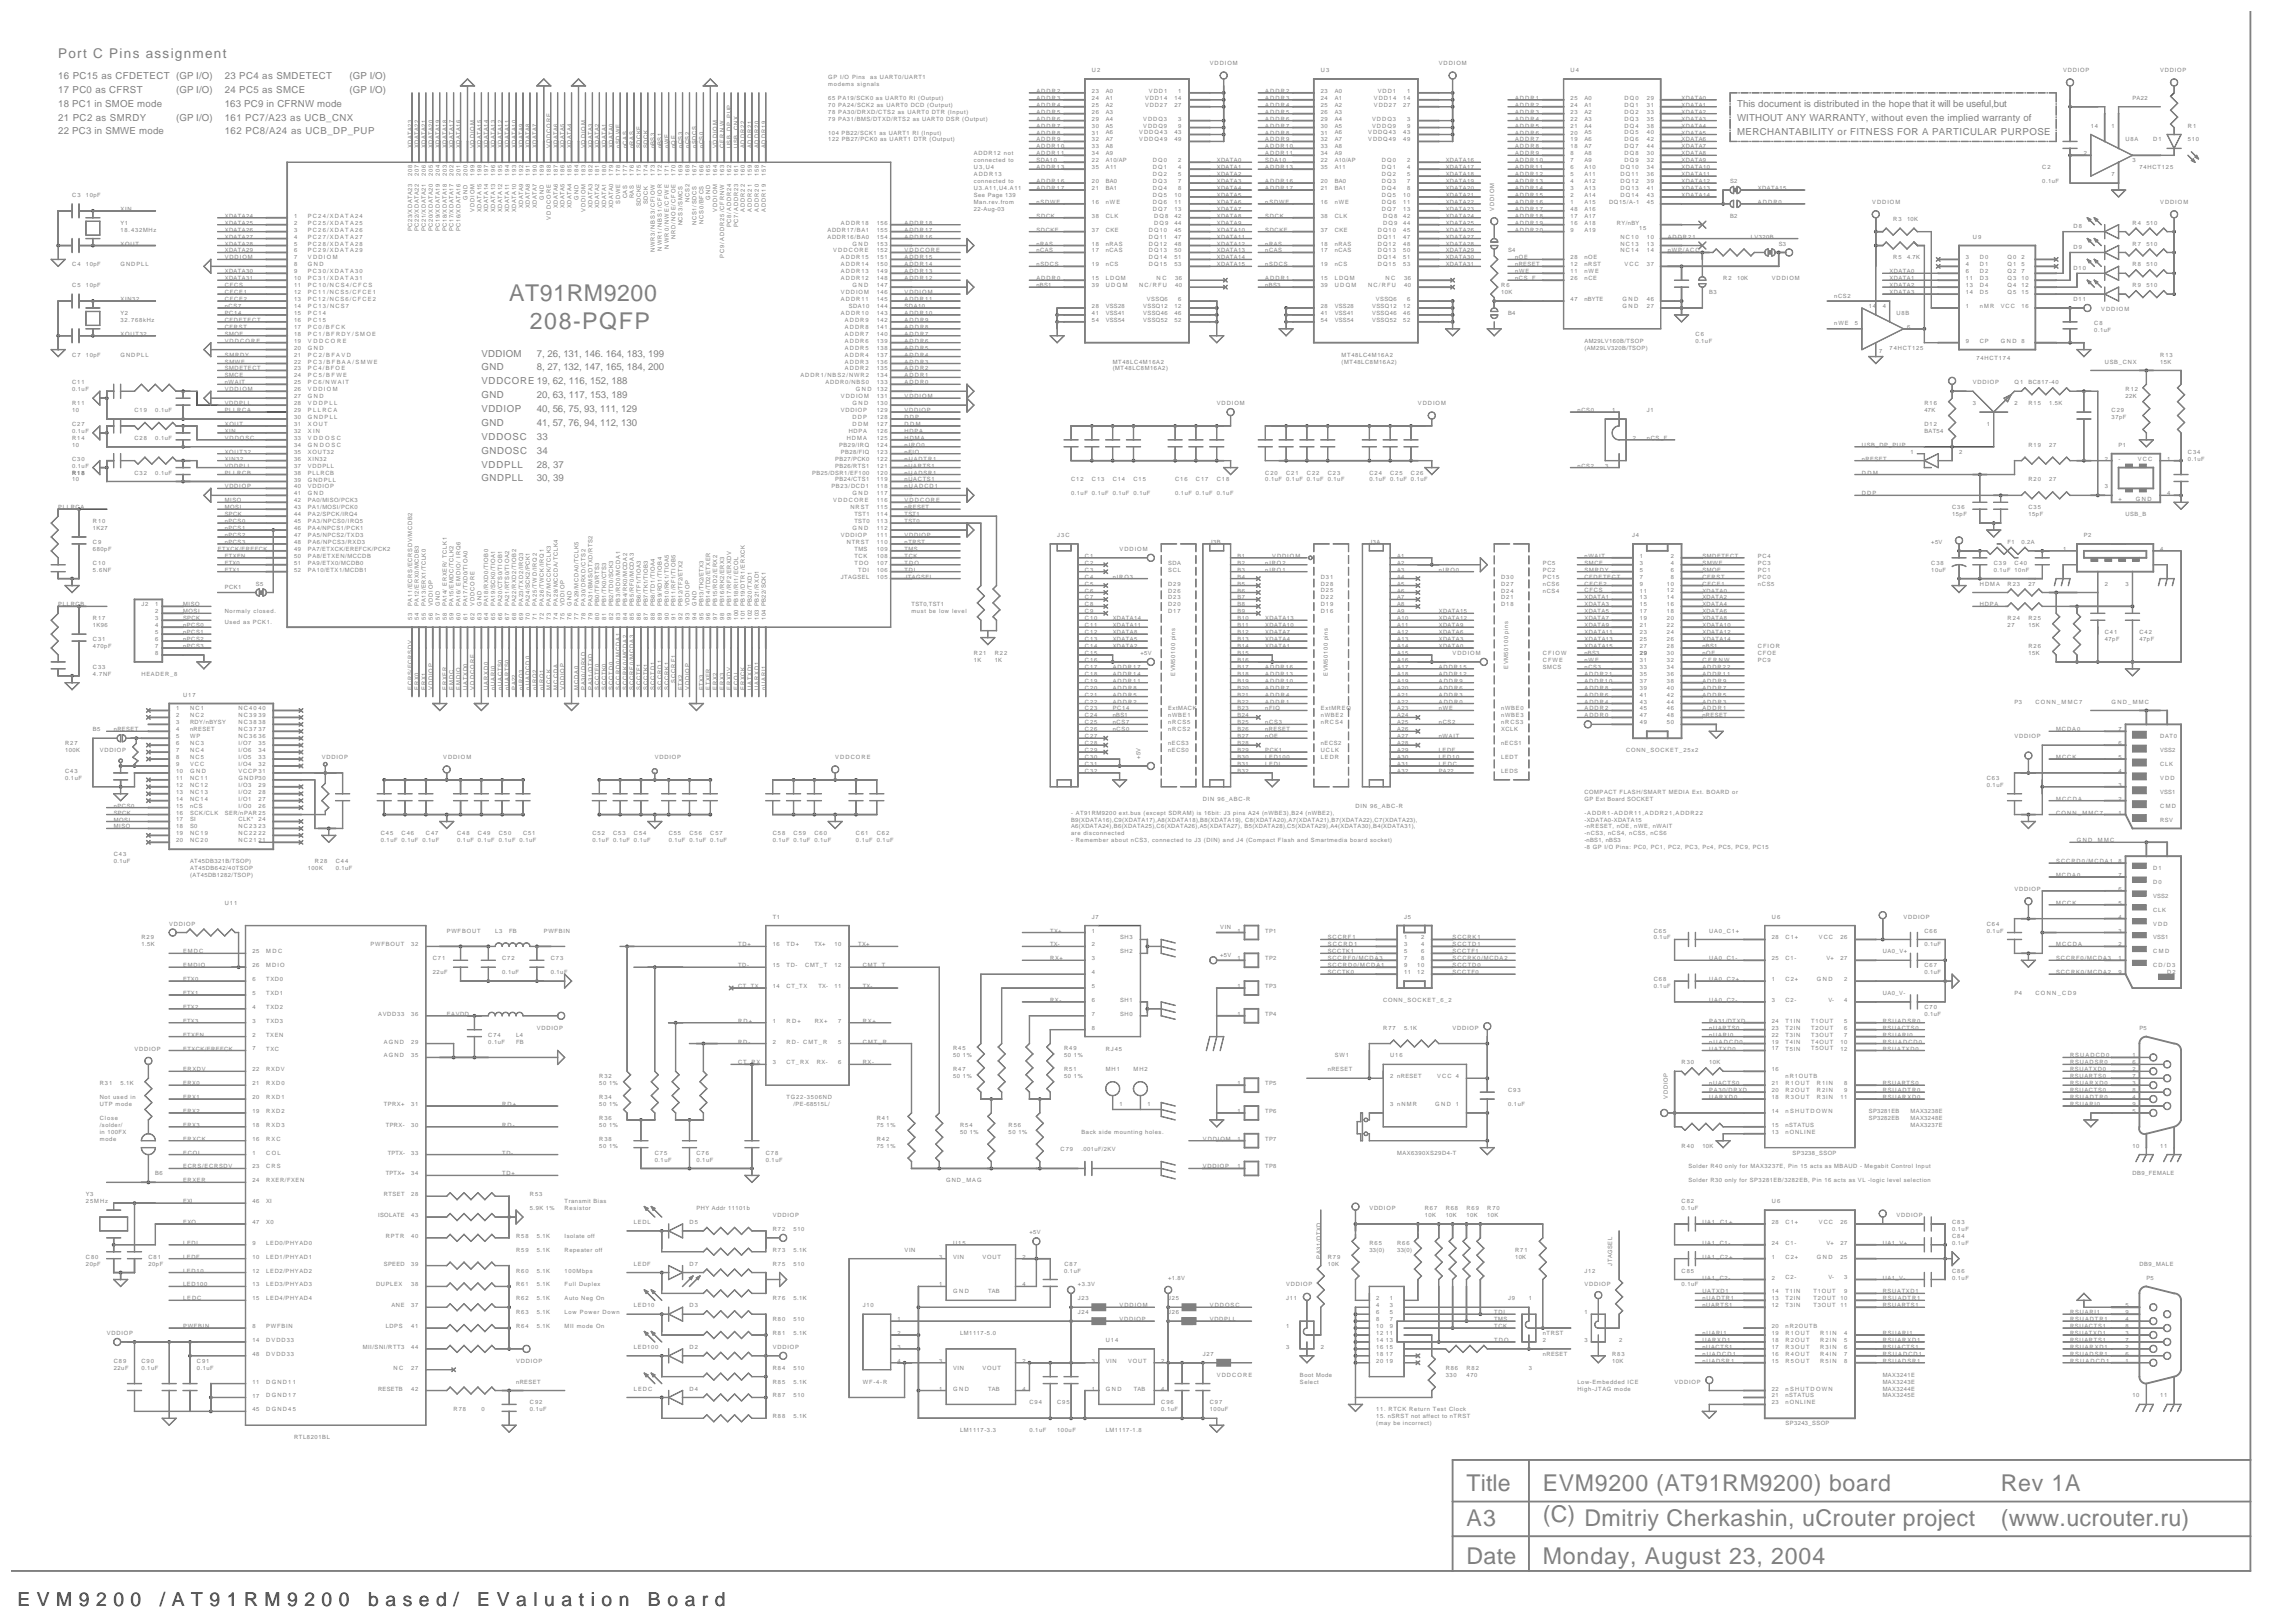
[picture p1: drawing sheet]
<svg xmlns="http://www.w3.org/2000/svg" width="420mm" height="297mm" viewBox="0 0 420 297" stroke-linecap="round" stroke-linejoin="round" font-family="sans-serif">
<defs><g id="words">
<g font-size="4.2" fill="#808080">
<text x="93.2" y="55.1">AT91RM9200</text>
<text x="97" y="60.2">208-PQFP</text>
<text x="268.5" y="272.9">Title</text>
<text x="282.5" y="272.9">EVM9200 (AT91RM9200) board</text>
<text x="366.3" y="272.9">Rev 1A</text>
<text x="268.5" y="279.3">A3</text>
<text x="282.5" y="278.6">(C) Dmitriy Cherkashin, uCrouter project</text>
<text x="366.3" y="279.3">(www.ucrouter.ru)</text>
<text x="268.5" y="286.2">Date</text>
<text x="282.5" y="286.2">Monday, August 23, 2004</text>
</g>
<g font-size="3.5">
<text x="3.2" y="293.9">E V M 9 2 0 0</text>
<text x="29.3" y="293.9">/ A T 9 1 R M 9 2 0 0</text>
<text x="67.4" y="293.9">b a s e d /</text>
<text x="87.4" y="293.9">E V a l u a t i o n</text>
<text x="118.6" y="293.9">B o a r d</text>
</g>
<text font-size="2.5" fill="#808080" x="10.7" y="10.6">Port C Pins assignment</text>
<g font-size="1.8" fill="#808080">
<text x="10.7" y="14.5">16 PC15 as CFDETECT (GP I/O)</text>
<text x="10.7" y="17">17 PC0 as CFRST</text>
<text x="32.2" y="17">(GP I/O)</text>
<text x="41.1" y="17">24 PC5 as SMCE</text>
<text x="41.1" y="14.5">23 PC4 as SMDETECT</text>
<text x="64" y="14.5">(GP I/O)</text>
<text x="64" y="17">(GP I/O)</text>
<text x="10.7" y="19.5">18 PC1 in SMOE mode</text>
<text x="10.7" y="22.1">21 PC2 as SMRDY</text>
<text x="32.2" y="22.1">(GP I/O)</text>
<text x="41.1" y="19.5">163 PC9 in CFRNW mode</text>
<text x="41.1" y="22.1">161 PC7/A23 as UCB_CNX</text>
<text x="318" y="19.5">This document is distributed in the hope that it will be useful,but</text>
<text x="318" y="22.1">WITHOUT ANY WARRANTY, without even the implied warranty of</text>
<text x="10.7" y="24.6">22 PC3 in SMWE mode</text>
<text x="41.1" y="24.6">162 PC8/A24 as UCB_DP_PUP</text>
<text x="318" y="24.6">MERCHANTABILITY or FITNESS FOR A PARTICULAR PURPOSE</text>
<text x="88.1" y="65.3">VDDIOM</text>
<text x="98.3" y="65.3">7, 26, 131, 146. 164, 183, 199</text>
<text x="88.1" y="67.8">GND</text>
<text x="88.1" y="70.3">VDDCORE 19, 62, 116, 152, 188</text>
<text x="98.3" y="67.8">8, 27, 132, 147, 165, 184, 200</text>
<text x="88.1" y="72.9">GND</text>
<text x="88.1" y="75.4">VDDIOP</text>
<text x="88.1" y="78">GND</text>
<text x="98.3" y="72.9">20, 63, 117, 153, 189</text>
<text x="98.3" y="75.4">40, 56, 75, 93, 111, 129</text>
<text x="98.3" y="78">41, 57, 76, 94, 112, 130</text>
<text x="88.1" y="80.5">VDDOSC</text>
<text x="88.1" y="83">GNDOSC</text>
<text x="98.3" y="80.5">33</text>
<text x="98.3" y="83">34</text>
<text x="88.1" y="85.6">VDDPLL</text>
<text x="88.1" y="88.1">GNDPLL</text>
<text x="98.3" y="85.6">28, 37</text>
<text x="98.3" y="88.1">30, 39</text>
</g>
<g font-size="1.1" fill="#808080">
<text x="221.5" y="11.9">VDDIOM</text>
<text x="263.4" y="11.9">VDDIOM</text>
<text x="151.6" y="14.5">GP I/O Pins</text>
<text x="151.6" y="15.7">modems signals</text>
<text x="159.3" y="14.5">as UART0/UART1</text>
<text x="189.7" y="17">A D D R 2</text>
<text x="199.9" y="17">23</text>
<text x="199.9" y="13.2">U 2</text>
<text x="202.4" y="17">A0</text>
<text x="210.3" y="17">VDD1</text>
<text x="215.7" y="17">1</text>
<text x="231.7" y="17">A D D R 2</text>
<text x="241.8" y="17">23</text>
<text x="241.8" y="13.2">U 3</text>
<text x="244.4" y="17">A0</text>
<text x="252.3" y="17">VDD1</text>
<text x="257.6" y="17">1</text>
<text x="287.5" y="13.2">U 4</text>
<text x="377.7" y="13.2">VDDIOP</text>
<text x="395.5" y="13.2">VDDIOP</text>
<text x="151.6" y="18.3">65 PA19/SCK0 as UART0 RI (Output)</text>
<text x="151.6" y="19.5">70 PA24/SCK2 as UART0 DCD (Output)</text>
<text x="151.6" y="20.8">78 PA30/DRXD/CTS2 as UART0 DTR (Input)</text>
<text x="151.6" y="22.1">79 PA31/BMS/DTXD/RTS2 as UART0 DSR (Output)</text>
<text x="189.7" y="18.3">A D D R 3</text>
<text x="189.7" y="19.5">A D D R 4</text>
<text x="189.7" y="20.8">A D D R 5</text>
<text x="189.7" y="22.1">A D D R 6</text>
<text x="189.7" y="23.3">A D D R 7</text>
<text x="199.9" y="18.3">24</text>
<text x="199.9" y="19.5">25</text>
<text x="199.9" y="20.8">26</text>
<text x="199.9" y="22.1">29</text>
<text x="199.9" y="23.3">30</text>
<text x="202.4" y="18.3">A1</text>
<text x="202.4" y="19.5">A2</text>
<text x="202.4" y="20.8">A3</text>
<text x="202.4" y="22.1">A4</text>
<text x="202.4" y="23.3">A5</text>
<text x="209.3" y="22.1">V D D Q 3</text>
<text x="209.3" y="23.3">V D D Q 9</text>
<text x="209.6" y="18.3">VDD14</text>
<text x="209.6" y="19.5">VDD27</text>
<text x="215" y="18.3">14</text>
<text x="215" y="19.5">27</text>
<text x="215.7" y="22.1">3</text>
<text x="215.7" y="23.3">9</text>
<text x="231.7" y="19.5">A D D R 4</text>
<text x="231.7" y="20.8">A D D R 5</text>
<text x="231.7" y="22.1">A D D R 6</text>
<text x="231.7" y="23.3">A D D R 7</text>
<text x="231.7" y="18.3">A D D R 3</text>
<text x="241.8" y="18.3">24</text>
<text x="241.8" y="19.5">25</text>
<text x="241.8" y="20.8">26</text>
<text x="241.8" y="22.1">29</text>
<text x="241.8" y="23.3">30</text>
<text x="244.4" y="18.3">A1</text>
<text x="244.4" y="19.5">A2</text>
<text x="244.4" y="20.8">A3</text>
<text x="244.4" y="22.1">A4</text>
<text x="244.4" y="23.3">A5</text>
<text x="251.2" y="22.1">V D D Q 3</text>
<text x="251.2" y="23.3">V D D Q 9</text>
<text x="251.6" y="18.3">VDD14</text>
<text x="251.6" y="19.5">VDD27</text>
<text x="256.9" y="18.3">14</text>
<text x="256.9" y="19.5">27</text>
<text x="257.6" y="22.1">3</text>
<text x="257.6" y="23.3">9</text>
<text x="277.4" y="23.3">A D D R 5</text>
<text x="277.4" y="22.1">A D D R 4</text>
<text x="277.4" y="20.8">A D D R 3</text>
<text x="277.4" y="19.5">A D D R 2</text>
<text x="277.4" y="18.3">A D D R 1</text>
<text x="287.5" y="18.3">25</text>
<text x="287.5" y="19.5">24</text>
<text x="287.5" y="20.8">23</text>
<text x="287.5" y="22.1">22</text>
<text x="287.5" y="23.3">21</text>
<text x="290.1" y="18.3">A0</text>
<text x="290.1" y="19.5">A1</text>
<text x="290.1" y="20.8">A2</text>
<text x="290.1" y="22.1">A3</text>
<text x="290.1" y="23.3">A4</text>
<text x="297.4" y="18.3">D Q 0</text>
<text x="297.4" y="19.5">D Q 1</text>
<text x="297.4" y="20.8">D Q 2</text>
<text x="297.4" y="22.1">D Q 3</text>
<text x="297.4" y="23.3">D Q 4</text>
<text x="301.5" y="18.3">29</text>
<text x="301.5" y="19.5">31</text>
<text x="301.5" y="20.8">33</text>
<text x="301.5" y="22.1">35</text>
<text x="301.5" y="23.3">38</text>
<text x="307.9" y="18.3">XDATA0</text>
<text x="307.9" y="19.5">XDATA1</text>
<text x="307.9" y="20.8">XDATA2</text>
<text x="307.9" y="22.1">XDATA3</text>
<text x="307.9" y="23.3">XDATA4</text>
<text x="382.8" y="23.3">14</text>
<text x="386.6" y="23.3">1</text>
<text x="390.4" y="18.3">PA22</text>
<text x="400.6" y="23.3">R 1</text>
<text x="75.4" y="27.2" transform="rotate(-90 75.4 27.2)">XDATA23</text>
<text x="76.7" y="27.2" transform="rotate(-90 76.7 27.2)">XDATA22</text>
<text x="78" y="27.2" transform="rotate(-90 78 27.2)">XDATA21</text>
<text x="79.2" y="27.2" transform="rotate(-90 79.2 27.2)">XDATA20</text>
<text x="80.5" y="27.2" transform="rotate(-90 80.5 27.2)">XDATA19</text>
<text x="81.8" y="27.2" transform="rotate(-90 81.8 27.2)">XDATA18</text>
<text x="83.1" y="27.2" transform="rotate(-90 83.1 27.2)">XDATA17</text>
<text x="84.3" y="27.2" transform="rotate(-90 84.3 27.2)">XDATA16</text>
<text x="86.9" y="27.2" transform="rotate(-90 86.9 27.2)">VDDIOM</text>
<text x="88.1" y="27.2" transform="rotate(-90 88.1 27.2)">XDATA15</text>
<text x="89.4" y="27.2" transform="rotate(-90 89.4 27.2)">XDATA14</text>
<text x="90.7" y="27.2" transform="rotate(-90 90.7 27.2)">XDATA13</text>
<text x="91.9" y="27.2" transform="rotate(-90 91.9 27.2)">XDATA12</text>
<text x="93.2" y="27.2" transform="rotate(-90 93.2 27.2)">XDATA11</text>
<text x="94.5" y="27.2" transform="rotate(-90 94.5 27.2)">XDATA10</text>
<text x="95.8" y="27.2" transform="rotate(-90 95.8 27.2)">XDATA9</text>
<text x="97" y="27.2" transform="rotate(-90 97 27.2)">XDATA8</text>
<text x="98.3" y="27.2" transform="rotate(-90 98.3 27.2)">XDATA7</text>
<text x="100.8" y="27.2" transform="rotate(-90 100.8 27.2)">V D D C O R E</text>
<text x="102.1" y="27.2" transform="rotate(-90 102.1 27.2)">XDATA6</text>
<text x="103.4" y="27.2" transform="rotate(-90 103.4 27.2)">XDATA5</text>
<text x="104.6" y="27.2" transform="rotate(-90 104.6 27.2)">XDATA4</text>
<text x="107.2" y="27.2" transform="rotate(-90 107.2 27.2)">VDDIOM</text>
<text x="108.5" y="27.2" transform="rotate(-90 108.5 27.2)">XDATA3</text>
<text x="109.7" y="27.2" transform="rotate(-90 109.7 27.2)">XDATA2</text>
<text x="111" y="27.2" transform="rotate(-90 111 27.2)">XDATA1</text>
<text x="112.3" y="27.2" transform="rotate(-90 112.3 27.2)">XDATA0</text>
<text x="113.5" y="27.2" transform="rotate(-90 113.5 27.2)">nSDWE</text>
<text x="114.8" y="27.2" transform="rotate(-90 114.8 27.2)">nCAS</text>
<text x="116.1" y="27.2" transform="rotate(-90 116.1 27.2)">nRAS</text>
<text x="117.3" y="27.2" transform="rotate(-90 117.3 27.2)">SDCKE</text>
<text x="118.6" y="27.2" transform="rotate(-90 118.6 27.2)">SDCK</text>
<text x="119.9" y="27.2" transform="rotate(-90 119.9 27.2)">nBS3</text>
<text x="121.2" y="27.2" transform="rotate(-90 121.2 27.2)">nBS1</text>
<text x="122.4" y="27.2" transform="rotate(-90 122.4 27.2)">nWE</text>
<text x="123.7" y="27.2" transform="rotate(-90 123.7 27.2)">nOE</text>
<text x="125" y="27.2" transform="rotate(-90 125 27.2)">nCS3</text>
<text x="126.2" y="27.2" transform="rotate(-90 126.2 27.2)">nCS2</text>
<text x="127.5" y="27.2" transform="rotate(-90 127.5 27.2)">nSDCS</text>
<text x="128.8" y="27.2" transform="rotate(-90 128.8 27.2)">nCS0</text>
<text x="131.3" y="27.2" transform="rotate(-90 131.3 27.2)">VDDIOM</text>
<text x="132.6" y="27.2" transform="rotate(-90 132.6 27.2)">C F R N W</text>
<text x="133.9" y="27.2" transform="rotate(-90 133.9 27.2)">USB_DP_PUP</text>
<text x="135.1" y="27.2" transform="rotate(-90 135.1 27.2)">USB_CNX</text>
<text x="136.4" y="27.2" transform="rotate(-90 136.4 27.2)">A D D R 2 2</text>
<text x="137.7" y="27.2" transform="rotate(-90 137.7 27.2)">A D D R 2 1</text>
<text x="138.9" y="27.2" transform="rotate(-90 138.9 27.2)">A D D R 2 0</text>
<text x="140.2" y="27.2" transform="rotate(-90 140.2 27.2)">A D D R 1 9</text>
<text x="151.6" y="24.6">104 PB22/SCK1 as UART1 RI (Input)</text>
<text x="151.6" y="25.9">122 PB27/PCK0 as UART1 DTR (Output)</text>
<text x="178.3" y="28.4">ADDR12 not</text>
<text x="178.3" y="29.7">connected to</text>
<text x="189.7" y="24.6">A D D R 8</text>
<text x="189.7" y="25.9">A D D R 9</text>
<text x="189.7" y="27.2">A D D R 1 0</text>
<text x="189.7" y="28.4">A D D R 1 1</text>
<text x="189.7" y="29.7">SDA10</text>
<text x="199.9" y="24.6">31</text>
<text x="199.9" y="25.9">32</text>
<text x="199.9" y="27.2">33</text>
<text x="199.9" y="28.4">34</text>
<text x="199.9" y="29.7">22</text>
<text x="202.4" y="24.6">A6</text>
<text x="202.4" y="25.9">A7</text>
<text x="202.4" y="27.2">A8</text>
<text x="202.4" y="28.4">A9</text>
<text x="202.4" y="29.7">A10/AP</text>
<text x="208.6" y="24.6">VDDQ43</text>
<text x="208.6" y="25.9">VDDQ49</text>
<text x="211" y="29.7">D Q 0</text>
<text x="215" y="24.6">43</text>
<text x="215" y="25.9">49</text>
<text x="215.7" y="29.7">2</text>
<text x="222.8" y="29.7">XDATA0</text>
<text x="231.7" y="24.6">A D D R 8</text>
<text x="231.7" y="25.9">A D D R 9</text>
<text x="231.7" y="27.2">A D D R 1 0</text>
<text x="231.7" y="28.4">A D D R 1 1</text>
<text x="231.7" y="29.7">SDA10</text>
<text x="241.8" y="24.6">31</text>
<text x="241.8" y="25.9">32</text>
<text x="241.8" y="27.2">33</text>
<text x="241.8" y="28.4">34</text>
<text x="241.8" y="29.7">22</text>
<text x="244.4" y="24.6">A6</text>
<text x="244.4" y="25.9">A7</text>
<text x="244.4" y="27.2">A8</text>
<text x="244.4" y="28.4">A9</text>
<text x="244.4" y="29.7">A10/AP</text>
<text x="250.5" y="24.6">VDDQ43</text>
<text x="250.5" y="25.9">VDDQ49</text>
<text x="253" y="29.7">D Q 0</text>
<text x="256.9" y="24.6">43</text>
<text x="256.9" y="25.9">49</text>
<text x="257.6" y="29.7">2</text>
<text x="264.7" y="29.7">XDATA16</text>
<text x="277.4" y="29.7">A D D R 1 0</text>
<text x="277.4" y="28.4">A D D R 9</text>
<text x="277.4" y="27.2">A D D R 8</text>
<text x="277.4" y="25.9">A D D R 7</text>
<text x="277.4" y="24.6">A D D R 6</text>
<text x="287.5" y="24.6">20</text>
<text x="287.5" y="25.9">19</text>
<text x="287.5" y="27.2">18</text>
<text x="287.5" y="28.4">8</text>
<text x="287.5" y="29.7">7</text>
<text x="290.1" y="24.6">A5</text>
<text x="290.1" y="25.9">A6</text>
<text x="290.1" y="27.2">A7</text>
<text x="290.1" y="28.4">A8</text>
<text x="290.1" y="29.7">A9</text>
<text x="297.4" y="24.6">D Q 5</text>
<text x="297.4" y="25.9">D Q 6</text>
<text x="297.4" y="27.2">D Q 7</text>
<text x="297.4" y="28.4">D Q 8</text>
<text x="297.4" y="29.7">D Q 9</text>
<text x="301.5" y="24.6">40</text>
<text x="301.5" y="25.9">42</text>
<text x="301.5" y="27.2">44</text>
<text x="301.5" y="28.4">30</text>
<text x="301.5" y="29.7">32</text>
<text x="307.9" y="24.6">XDATA5</text>
<text x="307.9" y="25.9">XDATA6</text>
<text x="307.9" y="27.2">XDATA7</text>
<text x="307.9" y="28.4">XDATA8</text>
<text x="307.9" y="29.7">XDATA9</text>
<text x="381.5" y="28.4">2</text>
<text x="389.1" y="25.9">U8A</text>
<text x="390.4" y="29.7">3</text>
<text x="394.2" y="25.9">D 1</text>
<text x="400.6" y="25.9">510</text>
<text x="75.4" y="32.2" transform="rotate(-90 75.4 32.2)">208</text>
<text x="76.7" y="32.2" transform="rotate(-90 76.7 32.2)">207</text>
<text x="78" y="32.2" transform="rotate(-90 78 32.2)">206</text>
<text x="79.2" y="32.2" transform="rotate(-90 79.2 32.2)">205</text>
<text x="80.5" y="32.2" transform="rotate(-90 80.5 32.2)">204</text>
<text x="81.8" y="32.2" transform="rotate(-90 81.8 32.2)">203</text>
<text x="83.1" y="32.2" transform="rotate(-90 83.1 32.2)">202</text>
<text x="84.3" y="32.2" transform="rotate(-90 84.3 32.2)">201</text>
<text x="85.6" y="32.2" transform="rotate(-90 85.6 32.2)">200</text>
<text x="86.9" y="32.2" transform="rotate(-90 86.9 32.2)">199</text>
<text x="88.1" y="32.2" transform="rotate(-90 88.1 32.2)">198</text>
<text x="89.4" y="32.2" transform="rotate(-90 89.4 32.2)">197</text>
<text x="90.7" y="32.2" transform="rotate(-90 90.7 32.2)">196</text>
<text x="91.9" y="32.2" transform="rotate(-90 91.9 32.2)">195</text>
<text x="93.2" y="32.2" transform="rotate(-90 93.2 32.2)">194</text>
<text x="94.5" y="32.2" transform="rotate(-90 94.5 32.2)">193</text>
<text x="95.8" y="32.2" transform="rotate(-90 95.8 32.2)">192</text>
<text x="97" y="32.2" transform="rotate(-90 97 32.2)">191</text>
<text x="98.3" y="32.2" transform="rotate(-90 98.3 32.2)">190</text>
<text x="99.6" y="32.2" transform="rotate(-90 99.6 32.2)">189</text>
<text x="100.8" y="32.2" transform="rotate(-90 100.8 32.2)">188</text>
<text x="102.1" y="32.2" transform="rotate(-90 102.1 32.2)">187</text>
<text x="103.4" y="32.2" transform="rotate(-90 103.4 32.2)">186</text>
<text x="104.6" y="32.2" transform="rotate(-90 104.6 32.2)">185</text>
<text x="105.9" y="32.2" transform="rotate(-90 105.9 32.2)">184</text>
<text x="107.2" y="32.2" transform="rotate(-90 107.2 32.2)">183</text>
<text x="108.5" y="32.2" transform="rotate(-90 108.5 32.2)">182</text>
<text x="109.7" y="32.2" transform="rotate(-90 109.7 32.2)">181</text>
<text x="111" y="32.2" transform="rotate(-90 111 32.2)">180</text>
<text x="112.3" y="32.2" transform="rotate(-90 112.3 32.2)">179</text>
<text x="113.5" y="32.2" transform="rotate(-90 113.5 32.2)">178</text>
<text x="114.8" y="32.2" transform="rotate(-90 114.8 32.2)">177</text>
<text x="116.1" y="32.2" transform="rotate(-90 116.1 32.2)">176</text>
<text x="117.3" y="32.2" transform="rotate(-90 117.3 32.2)">175</text>
<text x="118.6" y="32.2" transform="rotate(-90 118.6 32.2)">174</text>
<text x="119.9" y="32.2" transform="rotate(-90 119.9 32.2)">173</text>
<text x="121.2" y="32.2" transform="rotate(-90 121.2 32.2)">172</text>
<text x="122.4" y="32.2" transform="rotate(-90 122.4 32.2)">171</text>
<text x="123.7" y="32.2" transform="rotate(-90 123.7 32.2)">170</text>
<text x="125" y="32.2" transform="rotate(-90 125 32.2)">169</text>
<text x="126.2" y="32.2" transform="rotate(-90 126.2 32.2)">168</text>
<text x="127.5" y="32.2" transform="rotate(-90 127.5 32.2)">167</text>
<text x="128.8" y="32.2" transform="rotate(-90 128.8 32.2)">166</text>
<text x="130" y="32.2" transform="rotate(-90 130 32.2)">165</text>
<text x="131.3" y="32.2" transform="rotate(-90 131.3 32.2)">164</text>
<text x="132.6" y="32.2" transform="rotate(-90 132.6 32.2)">163</text>
<text x="133.9" y="32.2" transform="rotate(-90 133.9 32.2)">162</text>
<text x="135.1" y="32.2" transform="rotate(-90 135.1 32.2)">161</text>
<text x="136.4" y="32.2" transform="rotate(-90 136.4 32.2)">160</text>
<text x="137.7" y="32.2" transform="rotate(-90 137.7 32.2)">159</text>
<text x="138.9" y="32.2" transform="rotate(-90 138.9 32.2)">158</text>
<text x="140.2" y="32.2" transform="rotate(-90 140.2 32.2)">157</text>
<text x="178.3" y="31">U3,U4</text>
<text x="178.3" y="32.2">A D D R 1 3</text>
<text x="178.3" y="33.5">connected to</text>
<text x="178.3" y="34.8">U3.A11,U4.A11</text>
<text x="189.7" y="31">A D D R 1 3</text>
<text x="189.7" y="33.5">A D D R 1 6</text>
<text x="189.7" y="34.8">A D D R 1 7</text>
<text x="199.9" y="31">35</text>
<text x="199.9" y="33.5">20</text>
<text x="199.9" y="34.8">21</text>
<text x="202.4" y="31">A11</text>
<text x="202.4" y="33.5">BA0</text>
<text x="202.4" y="34.8">BA1</text>
<text x="211" y="31">D Q 1</text>
<text x="211" y="32.2">D Q 2</text>
<text x="211" y="33.5">D Q 3</text>
<text x="211" y="34.8">D Q 4</text>
<text x="215.7" y="31">4</text>
<text x="215.7" y="32.2">5</text>
<text x="215.7" y="33.5">7</text>
<text x="215.7" y="34.8">8</text>
<text x="222.8" y="31">XDATA1</text>
<text x="222.8" y="32.2">XDATA2</text>
<text x="222.8" y="33.5">XDATA3</text>
<text x="222.8" y="34.8">XDATA4</text>
<text x="231.7" y="31">A D D R 1 3</text>
<text x="231.7" y="33.5">A D D R 1 6</text>
<text x="231.7" y="34.8">A D D R 1 7</text>
<text x="241.8" y="31">35</text>
<text x="241.8" y="33.5">20</text>
<text x="241.8" y="34.8">21</text>
<text x="244.4" y="31">A11</text>
<text x="244.4" y="33.5">BA0</text>
<text x="244.4" y="34.8">BA1</text>
<text x="253" y="31">D Q 1</text>
<text x="253" y="32.2">D Q 2</text>
<text x="253" y="33.5">D Q 3</text>
<text x="253" y="34.8">D Q 4</text>
<text x="257.6" y="31">4</text>
<text x="257.6" y="32.2">5</text>
<text x="257.6" y="33.5">7</text>
<text x="257.6" y="34.8">8</text>
<text x="264.7" y="31">XDATA17</text>
<text x="264.7" y="32.2">XDATA18</text>
<text x="264.7" y="33.5">XDATA19</text>
<text x="264.7" y="34.8">XDATA20</text>
<text x="277.4" y="34.8">A D D R 1 4</text>
<text x="277.4" y="33.5">A D D R 1 3</text>
<text x="277.4" y="32.2">A D D R 1 2</text>
<text x="277.4" y="31">A D D R 1 1</text>
<text x="287.5" y="31">6</text>
<text x="287.5" y="32.2">5</text>
<text x="287.5" y="33.5">4</text>
<text x="287.5" y="34.8">3</text>
<text x="290.1" y="31">A10</text>
<text x="290.1" y="32.2">A11</text>
<text x="290.1" y="33.5">A12</text>
<text x="290.1" y="34.8">A13</text>
<text x="296.7" y="31">D Q 1 0</text>
<text x="296.7" y="32.2">D Q 1 1</text>
<text x="296.7" y="33.5">D Q 1 2</text>
<text x="296.7" y="34.8">D Q 1 3</text>
<text x="301.5" y="31">34</text>
<text x="301.5" y="32.2">36</text>
<text x="301.5" y="33.5">39</text>
<text x="301.5" y="34.8">41</text>
<text x="307.9" y="31">XDATA10</text>
<text x="307.9" y="32.2">XDATA11</text>
<text x="307.9" y="33.5">XDATA12</text>
<text x="307.9" y="34.8">XDATA13</text>
<text x="316.8" y="33.5">S2</text>
<text x="321.8" y="34.8">XDATA15</text>
<text x="373.9" y="31">C 2</text>
<text x="373.9" y="33.5">0.1uF</text>
<text x="386.6" y="32.2">7</text>
<text x="391.7" y="31">74HCT125</text>
<text x="13.2" y="36">C 3</text>
<text x="15.7" y="36">10pF</text>
<text x="22.1" y="38.6">XIN</text>
<text x="22.1" y="41.1">Y1</text>
<text x="41.1" y="39.9">XDATA24</text>
<text x="41.1" y="41.1">XDATA25</text>
<text x="53.8" y="39.9">1</text>
<text x="53.8" y="41.1">2</text>
<text x="56.4" y="39.9">P C 2 4 / X D A T A 2 4</text>
<text x="56.4" y="41.1">P C 2 5 / X D A T A 2 5</text>
<text x="85.6" y="36.7" transform="rotate(-90 85.6 36.7)">G N D</text>
<text x="86.9" y="38.8" transform="rotate(-90 86.9 38.8)">VDDIOM</text>
<text x="88.1" y="38.8" transform="rotate(-90 88.1 38.8)">XDATA15</text>
<text x="89.4" y="38.8" transform="rotate(-90 89.4 38.8)">XDATA14</text>
<text x="90.7" y="38.8" transform="rotate(-90 90.7 38.8)">XDATA13</text>
<text x="91.9" y="38.8" transform="rotate(-90 91.9 38.8)">XDATA12</text>
<text x="93.2" y="38.8" transform="rotate(-90 93.2 38.8)">XDATA11</text>
<text x="94.5" y="38.8" transform="rotate(-90 94.5 38.8)">XDATA10</text>
<text x="95.8" y="38.1" transform="rotate(-90 95.8 38.1)">XDATA9</text>
<text x="97" y="38.1" transform="rotate(-90 97 38.1)">XDATA8</text>
<text x="98.3" y="38.1" transform="rotate(-90 98.3 38.1)">XDATA7</text>
<text x="99.6" y="36.7" transform="rotate(-90 99.6 36.7)">G N D</text>
<text x="100.8" y="40.2" transform="rotate(-90 100.8 40.2)">V D D C O R E</text>
<text x="102.1" y="38.1" transform="rotate(-90 102.1 38.1)">XDATA6</text>
<text x="103.4" y="38.1" transform="rotate(-90 103.4 38.1)">XDATA5</text>
<text x="104.6" y="38.1" transform="rotate(-90 104.6 38.1)">XDATA4</text>
<text x="105.9" y="36.7" transform="rotate(-90 105.9 36.7)">G N D</text>
<text x="107.2" y="38.8" transform="rotate(-90 107.2 38.8)">VDDIOM</text>
<text x="108.5" y="38.1" transform="rotate(-90 108.5 38.1)">XDATA3</text>
<text x="109.7" y="38.1" transform="rotate(-90 109.7 38.1)">XDATA2</text>
<text x="111" y="38.1" transform="rotate(-90 111 38.1)">XDATA1</text>
<text x="112.3" y="38.1" transform="rotate(-90 112.3 38.1)">XDATA0</text>
<text x="113.5" y="37.4" transform="rotate(-90 113.5 37.4)">SDWE</text>
<text x="114.8" y="36.3" transform="rotate(-90 114.8 36.3)">CAS</text>
<text x="116.1" y="36.3" transform="rotate(-90 116.1 36.3)">RAS</text>
<text x="117.3" y="37.7" transform="rotate(-90 117.3 37.7)">SDCKE</text>
<text x="118.6" y="37.4" transform="rotate(-90 118.6 37.4)">SDCK</text>
<text x="125" y="41.3" transform="rotate(-90 125 41.3)">NCS3/SMCS</text>
<text x="126.2" y="37" transform="rotate(-90 126.2 37)">NCS2</text>
<text x="127.5" y="41.3" transform="rotate(-90 127.5 41.3)">NCS1/SDCS</text>
<text x="128.8" y="40.9" transform="rotate(-90 128.8 40.9)">NCS0/BFCS</text>
<text x="130" y="36.7" transform="rotate(-90 130 36.7)">G N D</text>
<text x="131.3" y="38.8" transform="rotate(-90 131.3 38.8)">VDDIOM</text>
<text x="133.9" y="41.6" transform="rotate(-90 133.9 41.6)">PC8/ADDR24</text>
<text x="135.1" y="41.6" transform="rotate(-90 135.1 41.6)">PC7/ADDR23</text>
<text x="136.4" y="38.8" transform="rotate(-90 136.4 38.8)">A D D R 2 2</text>
<text x="137.7" y="38.8" transform="rotate(-90 137.7 38.8)">A D D R 2 1</text>
<text x="138.9" y="38.8" transform="rotate(-90 138.9 38.8)">A D D R 2 0</text>
<text x="140.2" y="38.8" transform="rotate(-90 140.2 38.8)">A D D R 1 9</text>
<text x="154" y="41.1">A D D R 1 8</text>
<text x="160.5" y="41.1">156</text>
<text x="165.6" y="41.1">A D D R 1 8</text>
<text x="178.3" y="36">See Page 139</text>
<text x="178.3" y="37.3">Man.rev.from</text>
<text x="178.3" y="38.6">22-Aug-03</text>
<text x="189.7" y="37.3">nSDWE</text>
<text x="189.7" y="39.9">SDCK</text>
<text x="199.9" y="37.3">16</text>
<text x="199.9" y="39.9">38</text>
<text x="202.4" y="37.3">nWE</text>
<text x="202.4" y="39.9">CLK</text>
<text x="211" y="36">D Q 5</text>
<text x="211" y="37.3">D Q 6</text>
<text x="211" y="38.6">D Q 7</text>
<text x="211.3" y="39.9">D Q 8</text>
<text x="211.3" y="41.1">D Q 9</text>
<text x="215" y="36">10</text>
<text x="215" y="37.3">11</text>
<text x="215" y="38.6">13</text>
<text x="215" y="39.9">42</text>
<text x="215" y="41.1">44</text>
<text x="222.8" y="36">XDATA5</text>
<text x="222.8" y="37.3">XDATA6</text>
<text x="222.8" y="38.6">XDATA7</text>
<text x="222.8" y="39.9">XDATA8</text>
<text x="222.8" y="41.1">XDATA9</text>
<text x="231.7" y="37.3">nSDWE</text>
<text x="231.7" y="39.9">SDCK</text>
<text x="241.8" y="37.3">16</text>
<text x="241.8" y="39.9">38</text>
<text x="244.4" y="37.3">nWE</text>
<text x="244.4" y="39.9">CLK</text>
<text x="253" y="36">D Q 5</text>
<text x="253" y="37.3">D Q 6</text>
<text x="253" y="38.6">D Q 7</text>
<text x="253.2" y="39.9">D Q 8</text>
<text x="253.2" y="41.1">D Q 9</text>
<text x="256.9" y="36">10</text>
<text x="256.9" y="37.3">11</text>
<text x="256.9" y="38.6">13</text>
<text x="256.9" y="39.9">42</text>
<text x="256.9" y="41.1">44</text>
<text x="264.7" y="36">XDATA21</text>
<text x="264.7" y="37.3">XDATA22</text>
<text x="264.7" y="38.6">XDATA23</text>
<text x="264.7" y="39.9">XDATA24</text>
<text x="264.7" y="41.1">XDATA25</text>
<text x="273.6" y="38.6" transform="rotate(-90 273.6 38.6)">VDDIOM</text>
<text x="277.4" y="41.1">A D D R 1 9</text>
<text x="277.4" y="39.9">A D D R 1 8</text>
<text x="277.4" y="38.6">A D D R 1 7</text>
<text x="277.4" y="37.3">A D D R 1 6</text>
<text x="277.4" y="36">A D D R 1 5</text>
<text x="287.5" y="36">2</text>
<text x="287.5" y="37.3">1</text>
<text x="287.5" y="38.6">48</text>
<text x="287.5" y="39.9">17</text>
<text x="287.5" y="41.1">16</text>
<text x="290.1" y="36">A14</text>
<text x="290.1" y="37.3">A15</text>
<text x="290.1" y="38.6">A16</text>
<text x="290.1" y="39.9">A17</text>
<text x="290.1" y="41.1">A18</text>
<text x="294.6" y="37.3">DQ15/A-1</text>
<text x="296" y="41.1">RY/nBY</text>
<text x="296.7" y="36">D Q 1 4</text>
<text x="301.5" y="36">43</text>
<text x="301.5" y="37.3">45</text>
<text x="307.9" y="36">XDATA14</text>
<text x="316.8" y="39.9">B2</text>
<text x="321.8" y="37.3">A D D R 0</text>
<text x="342.8" y="37.3">VDDIOM</text>
<text x="346.6" y="40.5">R 3</text>
<text x="349.1" y="40.5">10K</text>
<text x="379.6" y="41.8">D 8</text>
<text x="390.4" y="41.1">R 4</text>
<text x="393" y="41.1">510</text>
<text x="395.5" y="37.3">VDDIOM</text>
<text x="22.1" y="44.9">XOUT</text>
<text x="22.1" y="42.4">18.432MHz</text>
<text x="41.1" y="42.4">XDATA26</text>
<text x="41.1" y="43.7">XDATA27</text>
<text x="41.1" y="44.9">XDATA28</text>
<text x="41.1" y="46.2">XDATA29</text>
<text x="41.1" y="47.5">VDDIOM</text>
<text x="53.8" y="42.4">3</text>
<text x="53.8" y="43.7">4</text>
<text x="53.8" y="44.9">5</text>
<text x="53.8" y="46.2">6</text>
<text x="53.8" y="47.5">7</text>
<text x="56.4" y="42.4">P C 2 6 / X D A T A 2 6</text>
<text x="56.4" y="43.7">P C 2 7 / X D A T A 2 7</text>
<text x="56.4" y="44.9">P C 2 8 / X D A T A 2 8</text>
<text x="56.4" y="46.2">P C 2 9 / X D A T A 2 9</text>
<text x="56.4" y="47.5">V D D I O M</text>
<text x="75.4" y="42.3" transform="rotate(-90 75.4 42.3)">PC23/XDATA23</text>
<text x="76.7" y="42.3" transform="rotate(-90 76.7 42.3)">PC22/XDATA22</text>
<text x="78" y="42.3" transform="rotate(-90 78 42.3)">PC21/XDATA21</text>
<text x="79.2" y="42.3" transform="rotate(-90 79.2 42.3)">PC20/XDATA20</text>
<text x="80.5" y="42.3" transform="rotate(-90 80.5 42.3)">PC19/XDATA19</text>
<text x="81.8" y="42.3" transform="rotate(-90 81.8 42.3)">PC18/XDATA18</text>
<text x="83.1" y="42.3" transform="rotate(-90 83.1 42.3)">PC17/XDATA17</text>
<text x="84.3" y="42.3" transform="rotate(-90 84.3 42.3)">PC16/XDATA16</text>
<text x="119.9" y="46.2" transform="rotate(-90 119.9 46.2)">N W R 3 /N B S 3 /C F I O W</text>
<text x="121.2" y="45.9" transform="rotate(-90 121.2 45.9)">NWR1/NBS1/CFIOR</text>
<text x="122.4" y="45.5" transform="rotate(-90 122.4 45.5)">N W R 0 /N W E /C F W E</text>
<text x="123.7" y="43.7" transform="rotate(-90 123.7 43.7)">NRD/NOE/CFOE</text>
<text x="132.6" y="47.3" transform="rotate(-90 132.6 47.3)">P C 9 /A D D R 2 5 /C F R N W</text>
<text x="151.5" y="43.7">ADDR16/BA0</text>
<text x="151.5" y="42.4">ADDR17/BA1</text>
<text x="152.6" y="46.2">V D D C O R E</text>
<text x="154" y="47.5">A D D R 1 5</text>
<text x="156.1" y="44.9">G N D</text>
<text x="160.5" y="47.5">151</text>
<text x="160.5" y="46.2">152</text>
<text x="160.5" y="44.9">153</text>
<text x="160.5" y="43.7">154</text>
<text x="160.5" y="42.4">155</text>
<text x="165.6" y="47.5">A D D R 1 5</text>
<text x="165.6" y="46.2">V D D C O R E</text>
<text x="165.6" y="43.7">A D D R 1 6</text>
<text x="165.6" y="42.4">A D D R 1 7</text>
<text x="189.7" y="42.4">SDCKE</text>
<text x="189.7" y="44.9">nRAS</text>
<text x="189.7" y="46.2">nCAS</text>
<text x="199.9" y="42.4">37</text>
<text x="199.9" y="44.9">18</text>
<text x="199.9" y="46.2">17</text>
<text x="202.4" y="42.4">CKE</text>
<text x="202.4" y="44.9">nRAS</text>
<text x="202.4" y="46.2">nCAS</text>
<text x="210.3" y="42.4">D Q 1 0</text>
<text x="210.3" y="43.7">D Q 1 1</text>
<text x="210.3" y="44.9">D Q 1 2</text>
<text x="210.3" y="46.2">D Q 1 3</text>
<text x="210.3" y="47.5">D Q 1 4</text>
<text x="215" y="42.4">45</text>
<text x="215" y="43.7">47</text>
<text x="215" y="44.9">48</text>
<text x="215" y="46.2">50</text>
<text x="215" y="47.5">51</text>
<text x="222.8" y="42.4">XDATA10</text>
<text x="222.8" y="43.7">XDATA11</text>
<text x="222.8" y="44.9">XDATA12</text>
<text x="222.8" y="46.2">XDATA13</text>
<text x="222.8" y="47.5">XDATA14</text>
<text x="231.7" y="42.4">SDCKE</text>
<text x="231.7" y="44.9">nRAS</text>
<text x="231.7" y="46.2">nCAS</text>
<text x="241.8" y="42.4">37</text>
<text x="241.8" y="44.9">18</text>
<text x="241.8" y="46.2">17</text>
<text x="244.4" y="42.4">CKE</text>
<text x="244.4" y="44.9">nRAS</text>
<text x="244.4" y="46.2">nCAS</text>
<text x="252.3" y="42.4">D Q 1 0</text>
<text x="252.3" y="43.7">D Q 1 1</text>
<text x="252.3" y="44.9">D Q 1 2</text>
<text x="252.3" y="46.2">D Q 1 3</text>
<text x="252.3" y="47.5">D Q 1 4</text>
<text x="256.9" y="42.4">45</text>
<text x="256.9" y="43.7">47</text>
<text x="256.9" y="44.9">48</text>
<text x="256.9" y="46.2">50</text>
<text x="256.9" y="47.5">51</text>
<text x="264.7" y="42.4">XDATA26</text>
<text x="264.7" y="43.7">XDATA27</text>
<text x="264.7" y="44.9">XDATA28</text>
<text x="264.7" y="46.2">XDATA29</text>
<text x="264.7" y="47.5">XDATA30</text>
<text x="276.1" y="46.2">S4</text>
<text x="277.4" y="42.4">A D D R 2 0</text>
<text x="277.4" y="47.5">nOE</text>
<text x="287.5" y="42.4">9</text>
<text x="287.5" y="47.5">28</text>
<text x="290.1" y="42.4">A19</text>
<text x="290.1" y="47.5">nOE</text>
<text x="296.7" y="43.7">N C 1 0</text>
<text x="296.7" y="44.9">N C 1 3</text>
<text x="296.7" y="46.2">N C 1 4</text>
<text x="300.1" y="42.2">15</text>
<text x="301.5" y="43.7">10</text>
<text x="301.5" y="44.9">13</text>
<text x="301.5" y="46.2">14</text>
<text x="305.3" y="43.7">A D D R 2 1</text>
<text x="305.3" y="46.2">nWP/ACC</text>
<text x="320.6" y="43.7">LV320B</text>
<text x="325.6" y="44.9">S3</text>
<text x="346.6" y="47.5">R 5</text>
<text x="349.1" y="47.5">4.7K</text>
<text x="359.9" y="47.5">3</text>
<text x="361.2" y="43.7">U 9</text>
<text x="362.5" y="47.5">D 0</text>
<text x="367.6" y="47.5">Q0</text>
<text x="370.1" y="47.5">2</text>
<text x="379.6" y="45.6">D 9</text>
<text x="390.4" y="44.9">R 7</text>
<text x="393" y="44.9">510</text>
<text x="13.2" y="48.7">C 4</text>
<text x="13.2" y="52.6">C 5</text>
<text x="15.7" y="48.7">10pF</text>
<text x="15.7" y="52.6">10pF</text>
<text x="22.1" y="48.7">GNDPLL</text>
<text x="41.1" y="50">XDATA30</text>
<text x="41.1" y="51.3">XDATA31</text>
<text x="41.1" y="52.6">CFCS</text>
<text x="41.1" y="53.8">CFCE1</text>
<text x="53.8" y="48.7">8</text>
<text x="53.8" y="50">9</text>
<text x="53.8" y="51.3">10</text>
<text x="53.8" y="52.6">11</text>
<text x="53.8" y="53.8">12</text>
<text x="56.4" y="48.7">G N D</text>
<text x="56.4" y="50">P C 3 0 / X D A T A 3 0</text>
<text x="56.4" y="51.3">P C 3 1 / X D A T A 3 1</text>
<text x="56.4" y="52.6">P C 1 0 / N C S 4 / C F C S</text>
<text x="56.4" y="53.8">P C 1 1 /N C S 5 /C F C E 1</text>
<text x="154" y="53.8">VDDIOM</text>
<text x="154" y="51.3">A D D R 1 2</text>
<text x="154" y="50">A D D R 1 3</text>
<text x="154" y="48.7">A D D R 1 4</text>
<text x="156.1" y="52.6">G N D</text>
<text x="160.5" y="53.8">146</text>
<text x="160.5" y="52.6">147</text>
<text x="160.5" y="51.3">148</text>
<text x="160.5" y="50">149</text>
<text x="160.5" y="48.7">150</text>
<text x="165.6" y="53.8">VDDIOM</text>
<text x="165.6" y="51.3">A D D R 1 2</text>
<text x="165.6" y="50">A D D R 1 3</text>
<text x="165.6" y="48.7">A D D R 1 4</text>
<text x="189.7" y="48.7">nSDCS</text>
<text x="189.7" y="51.3">A D D R 0</text>
<text x="189.7" y="52.6">nBS1</text>
<text x="199.9" y="48.7">19</text>
<text x="199.9" y="51.3">15</text>
<text x="199.9" y="52.6">39</text>
<text x="202.4" y="48.7">nCS</text>
<text x="202.4" y="51.3">L D Q M</text>
<text x="202.4" y="52.6">U D Q M</text>
<text x="208.6" y="52.6">N C / R F U</text>
<text x="210.3" y="48.7">D Q 1 5</text>
<text x="211.8" y="51.3">N C</text>
<text x="215" y="48.7">53</text>
<text x="215.1" y="51.3">36</text>
<text x="215.1" y="52.6">40</text>
<text x="222.8" y="48.7">XDATA15</text>
<text x="231.7" y="48.7">nSDCS</text>
<text x="231.7" y="51.3">A D D R 1</text>
<text x="231.7" y="52.6">nBS3</text>
<text x="241.8" y="48.7">19</text>
<text x="241.8" y="51.3">15</text>
<text x="241.8" y="52.6">39</text>
<text x="244.4" y="48.7">nCS</text>
<text x="244.4" y="51.3">L D Q M</text>
<text x="244.4" y="52.6">U D Q M</text>
<text x="250.5" y="52.6">N C / R F U</text>
<text x="252.3" y="48.7">D Q 1 5</text>
<text x="253.7" y="51.3">N C</text>
<text x="256.9" y="48.7">53</text>
<text x="257.1" y="51.3">36</text>
<text x="257.1" y="52.6">40</text>
<text x="264.7" y="48.7">XDATA31</text>
<text x="274.8" y="52.6">R 6</text>
<text x="274.8" y="53.8">10K</text>
<text x="277.4" y="51.3">nCS_F</text>
<text x="277.4" y="50">nWE</text>
<text x="277.4" y="48.7">nRESET</text>
<text x="287.5" y="48.7">12</text>
<text x="287.5" y="50">11</text>
<text x="287.5" y="51.3">26</text>
<text x="290.1" y="48.7">nRST</text>
<text x="290.1" y="50">nWE</text>
<text x="290.1" y="51.3">nCE</text>
<text x="297.4" y="48.7">V C C</text>
<text x="301.5" y="48.7">37</text>
<text x="312.9" y="53.8">B3</text>
<text x="315.5" y="51.3">R 2</text>
<text x="318" y="51.3">10K</text>
<text x="324.4" y="51.3">VDDIOM</text>
<text x="346" y="50">XDATA0</text>
<text x="346" y="51.3">XDATA1</text>
<text x="346" y="52.6">XDATA2</text>
<text x="346" y="53.8">XDATA3</text>
<text x="359.9" y="48.7">4</text>
<text x="359.9" y="50">6</text>
<text x="359.9" y="51.3">11</text>
<text x="359.9" y="52.6">13</text>
<text x="359.9" y="53.8">14</text>
<text x="362.5" y="48.7">D 1</text>
<text x="362.5" y="50">D 2</text>
<text x="362.5" y="51.3">D 3</text>
<text x="362.5" y="52.6">D 4</text>
<text x="362.5" y="53.8">D 5</text>
<text x="367.6" y="48.7">Q1</text>
<text x="367.6" y="50">Q2</text>
<text x="367.6" y="51.3">Q3</text>
<text x="367.6" y="52.6">Q4</text>
<text x="367.6" y="53.8">Q5</text>
<text x="370.1" y="48.7">5</text>
<text x="370.1" y="50">7</text>
<text x="370.1" y="51.3">10</text>
<text x="370.1" y="52.6">12</text>
<text x="370.1" y="53.8">15</text>
<text x="379.6" y="49.4">D10</text>
<text x="390.4" y="48.7">R 8</text>
<text x="390.4" y="52.6">R 9</text>
<text x="393" y="48.7">510</text>
<text x="393" y="52.6">510</text>
<text x="22.1" y="55.1">XIN32</text>
<text x="22.1" y="57.6">Y2</text>
<text x="22.1" y="58.9">32.768kHz</text>
<text x="41.1" y="55.1">CFCE2</text>
<text x="41.1" y="56.4">nCS7</text>
<text x="41.1" y="57.6">PC14</text>
<text x="41.1" y="58.9">CFDETECT</text>
<text x="53.8" y="55.1">13</text>
<text x="53.8" y="56.4">14</text>
<text x="53.8" y="57.6">15</text>
<text x="53.8" y="58.9">16</text>
<text x="56.4" y="55.1">P C 1 2 /N C S 6 /C F C E 2</text>
<text x="56.4" y="56.4">P C 1 3 / N C S 7</text>
<text x="56.4" y="57.6">P C 1 4</text>
<text x="56.4" y="58.9">P C 1 5</text>
<text x="154" y="57.6">A D D R 1 0</text>
<text x="154" y="55.1">A D D R 1 1</text>
<text x="154.7" y="58.9">A D D R 9</text>
<text x="155.4" y="56.4">SDA10</text>
<text x="160.5" y="58.9">142</text>
<text x="160.5" y="57.6">143</text>
<text x="160.5" y="56.4">144</text>
<text x="160.5" y="55.1">145</text>
<text x="165.6" y="58.9">A D D R 9</text>
<text x="165.6" y="57.6">A D D R 1 0</text>
<text x="165.6" y="56.4">SDA10</text>
<text x="165.6" y="55.1">A D D R 1 1</text>
<text x="199.9" y="56.4">28</text>
<text x="199.9" y="57.6">41</text>
<text x="199.9" y="58.9">54</text>
<text x="202.4" y="56.4">VSS28</text>
<text x="202.4" y="57.6">VSS41</text>
<text x="202.4" y="58.9">VSS54</text>
<text x="209.3" y="56.4">VSSQ12</text>
<text x="209.3" y="57.6">VSSQ46</text>
<text x="209.3" y="58.9">VSSQ52</text>
<text x="210" y="55.1">VSSQ6</text>
<text x="215" y="56.4">12</text>
<text x="215" y="57.6">46</text>
<text x="215" y="58.9">52</text>
<text x="215.7" y="55.1">6</text>
<text x="241.8" y="56.4">28</text>
<text x="241.8" y="57.6">41</text>
<text x="241.8" y="58.9">54</text>
<text x="244.4" y="56.4">VSS28</text>
<text x="244.4" y="57.6">VSS41</text>
<text x="244.4" y="58.9">VSS54</text>
<text x="251.2" y="56.4">VSSQ12</text>
<text x="251.2" y="57.6">VSSQ46</text>
<text x="251.2" y="58.9">VSSQ52</text>
<text x="251.9" y="55.1">VSSQ6</text>
<text x="256.9" y="56.4">12</text>
<text x="256.9" y="57.6">46</text>
<text x="256.9" y="58.9">52</text>
<text x="257.6" y="55.1">6</text>
<text x="276.1" y="57.6">B4</text>
<text x="287.5" y="55.1">47</text>
<text x="290.1" y="55.1">nBYTE</text>
<text x="297.1" y="55.1">G N D</text>
<text x="297.1" y="56.4">G N D</text>
<text x="301.5" y="55.1">46</text>
<text x="301.5" y="56.4">27</text>
<text x="335.8" y="59.5">nWE</text>
<text x="335.8" y="54.5">nCS2</text>
<text x="339.6" y="59.5">5</text>
<text x="342.2" y="56.4">14</text>
<text x="344.7" y="56.4">4</text>
<text x="347.2" y="57.6">U8B</text>
<text x="359.9" y="56.4">1</text>
<text x="362.5" y="56.4">n M R</text>
<text x="366.3" y="56.4">V C C</text>
<text x="370.1" y="56.4">16</text>
<text x="379.6" y="55.1">D11</text>
<text x="383.4" y="59.5">C 8</text>
<text x="384.7" y="57">VDDIOM</text>
<text x="13.2" y="65.3">C 7</text>
<text x="15.7" y="65.3">10pF</text>
<text x="22.1" y="65.3">GNDPLL</text>
<text x="22.1" y="61.4">XOUT32</text>
<text x="41.1" y="60.2">CFRST</text>
<text x="41.1" y="61.4">SMOE</text>
<text x="41.1" y="62.7">V D D C O R E</text>
<text x="41.1" y="65.3">SMRDY</text>
<text x="53.8" y="60.2">17</text>
<text x="53.8" y="61.5">18</text>
<text x="53.8" y="62.7">19</text>
<text x="53.8" y="64">20</text>
<text x="53.8" y="65.3">21</text>
<text x="56.4" y="60.2">P C 0 / B F C K</text>
<text x="56.4" y="61.5">P C 1 / B F R D Y / S M O E</text>
<text x="56.4" y="62.7">V D D C O R E</text>
<text x="56.4" y="64">G N D</text>
<text x="56.4" y="65.3">P C 2 / B F A V D</text>
<text x="154.7" y="65.3">A D D R 4</text>
<text x="154.7" y="64">A D D R 5</text>
<text x="154.7" y="62.7">A D D R 6</text>
<text x="154.7" y="61.4">A D D R 7</text>
<text x="154.7" y="60.2">A D D R 8</text>
<text x="160.5" y="65.3">137</text>
<text x="160.5" y="64">138</text>
<text x="160.5" y="62.7">139</text>
<text x="160.5" y="61.4">140</text>
<text x="160.5" y="60.2">141</text>
<text x="165.6" y="65.3">A D D R 4</text>
<text x="165.6" y="64">A D D R 5</text>
<text x="165.6" y="62.7">A D D R 6</text>
<text x="165.6" y="61.4">A D D R 7</text>
<text x="165.6" y="60.2">A D D R 8</text>
<text x="245.6" y="65.3">MT48LC4M16A2</text>
<text x="290.1" y="62.7">AM29LV160B/TSOP</text>
<text x="290.1" y="64">(AM29LV320B/TSOP)</text>
<text x="310.4" y="61.4">C 6</text>
<text x="310.4" y="62.7">0.1uF</text>
<text x="344.1" y="64.6">7</text>
<text x="346" y="64">74HCT125</text>
<text x="349.1" y="60.2">6</text>
<text x="359.9" y="62.7">9</text>
<text x="361.8" y="65.9">74HCT174</text>
<text x="362.5" y="62.7">CP</text>
<text x="366.3" y="62.7">G N D</text>
<text x="370.1" y="62.7">8</text>
<text x="383.4" y="60.8">0.1uF</text>
<text x="395.5" y="65.3">R13</text>
<text x="13.2" y="70.3">C11</text>
<text x="13.2" y="71.6">0.1uF</text>
<text x="41.1" y="66.5">SMWE</text>
<text x="41.1" y="67.8">SMDETECT</text>
<text x="41.1" y="69.1">SMCE</text>
<text x="41.1" y="70.3">nWAIT</text>
<text x="41.1" y="71.6">VDDIOM</text>
<text x="53.8" y="66.5">22</text>
<text x="53.8" y="67.8">23</text>
<text x="53.8" y="69.1">24</text>
<text x="53.8" y="70.3">25</text>
<text x="53.8" y="71.6">26</text>
<text x="56.4" y="66.5">P C 3 / B F B A A / S M W E</text>
<text x="56.4" y="67.8">P C 4 / B F O E</text>
<text x="56.4" y="69.1">P C 5 / B F W E</text>
<text x="56.4" y="70.3">P C 6 / N W A I T</text>
<text x="56.4" y="71.6">V D D I O M</text>
<text x="146.6" y="69.1">ADDR1/NBS2/NWR2</text>
<text x="151.1" y="70.3">ADDR0/NBS0</text>
<text x="154.7" y="67.8">A D D R 2</text>
<text x="154.7" y="66.5">A D D R 3</text>
<text x="156.7" y="71.6">G N D</text>
<text x="160.5" y="71.6">132</text>
<text x="160.5" y="70.3">133</text>
<text x="160.5" y="69.1">134</text>
<text x="160.5" y="67.8">135</text>
<text x="160.5" y="66.5">136</text>
<text x="165.6" y="70.3">A D D R 0</text>
<text x="165.6" y="69.1">A D D R 1</text>
<text x="165.6" y="67.8">A D D R 2</text>
<text x="165.6" y="66.5">A D D R 3</text>
<text x="203.7" y="66.5">MT48LC4M16A2</text>
<text x="203.7" y="67.8">(MT48LC8M16A2)</text>
<text x="245.6" y="66.5">(MT48LC8M16A2)</text>
<text x="361.2" y="70.3">VDDIOP</text>
<text x="368.8" y="70.3">Q1</text>
<text x="371.4" y="70.3">BC817-40</text>
<text x="385.3" y="66.5">USB_CNX</text>
<text x="389.1" y="71.6">R12</text>
<text x="395.5" y="66.5">15K</text>
<text x="13.2" y="74.1">R11</text>
<text x="13.2" y="75.4">10</text>
<text x="13.2" y="78">C27</text>
<text x="24.6" y="75.4">C19</text>
<text x="28.4" y="75.4">0.1uF</text>
<text x="41.1" y="74.1">VDDPLL</text>
<text x="41.1" y="75.4">PLLRCA</text>
<text x="41.1" y="78">XOUT</text>
<text x="53.8" y="72.9">27</text>
<text x="53.8" y="74.2">28</text>
<text x="53.8" y="75.4">29</text>
<text x="53.8" y="76.7">30</text>
<text x="53.8" y="78">31</text>
<text x="56.4" y="72.9">G N D</text>
<text x="56.4" y="74.2">V D D P L L</text>
<text x="56.4" y="75.4">P L L R C A</text>
<text x="56.4" y="76.7">G N D P L L</text>
<text x="56.4" y="78">X O U T</text>
<text x="154" y="75.4">VDDIOP</text>
<text x="154" y="72.9">VDDIOM</text>
<text x="156.1" y="78">D D M</text>
<text x="156.1" y="76.7">D D P</text>
<text x="156.1" y="74.1">G N D</text>
<text x="160.5" y="78">127</text>
<text x="160.5" y="76.7">128</text>
<text x="160.5" y="75.4">129</text>
<text x="160.5" y="74.1">130</text>
<text x="160.5" y="72.9">131</text>
<text x="165.6" y="78">D D M</text>
<text x="165.6" y="76.7">D D P</text>
<text x="165.6" y="75.4">VDDIOP</text>
<text x="165.6" y="72.9">VDDIOM</text>
<text x="222.8" y="74.1">VDDIOM</text>
<text x="259.6" y="74.1">VDDIOM</text>
<text x="288.8" y="75.4">nCS0</text>
<text x="295.2" y="75.4">1</text>
<text x="301.5" y="75.4">J1</text>
<text x="352.3" y="78">D12</text>
<text x="352.3" y="74.1">R16</text>
<text x="352.3" y="75.4">47K</text>
<text x="361.2" y="74.1">3</text>
<text x="363.7" y="78">1</text>
<text x="368.8" y="74.1">2</text>
<text x="371.4" y="74.1">R15</text>
<text x="375.2" y="74.1">1.5K</text>
<text x="386.6" y="75.4">C29</text>
<text x="386.6" y="76.7">37pF</text>
<text x="389.1" y="72.9">22K</text>
<text x="13.2" y="79.2">0.1uF</text>
<text x="13.2" y="80.5">R14</text>
<text x="13.2" y="81.8">10</text>
<text x="24.6" y="80.5">C28</text>
<text x="28.4" y="80.5">0.1uF</text>
<text x="41.1" y="79.2">XIN</text>
<text x="41.1" y="80.5">V D D O S C</text>
<text x="41.1" y="83">XOUT32</text>
<text x="53.8" y="79.2">32</text>
<text x="53.8" y="80.5">33</text>
<text x="53.8" y="81.8">34</text>
<text x="53.8" y="83">35</text>
<text x="56.4" y="79.2">X I N</text>
<text x="56.4" y="80.5">V D D O S C</text>
<text x="56.4" y="81.8">G N D O S C</text>
<text x="56.4" y="83">XOUT32</text>
<text x="153.6" y="81.8">PB29/IRQ</text>
<text x="154" y="83">PB28/FIQ</text>
<text x="155" y="80.5">H D M A</text>
<text x="155.4" y="79.2">HDPA</text>
<text x="160.5" y="83">123</text>
<text x="160.5" y="81.8">124</text>
<text x="160.5" y="80.5">125</text>
<text x="160.5" y="79.2">126</text>
<text x="165.6" y="83">nFIQ</text>
<text x="165.6" y="81.8">nIRQ0</text>
<text x="165.6" y="80.5">H D M A</text>
<text x="165.6" y="79.2">HDPA</text>
<text x="299" y="80.5">2</text>
<text x="301.5" y="80.5">nCS_F</text>
<text x="340.9" y="81.8">USB_DP_PUP</text>
<text x="349.8" y="83">1</text>
<text x="352.3" y="79.2">BAT54</text>
<text x="358.7" y="83">2</text>
<text x="371.4" y="81.8">R19</text>
<text x="375.2" y="81.8">27</text>
<text x="387.9" y="81.8">P1</text>
<text x="400.6" y="83">C34</text>
<text x="13.2" y="84.3">C30</text>
<text x="13.2" y="85.6">0.1uF</text>
<text x="13.2" y="86.8">R18</text>
<text x="13.2" y="88.1">10</text>
<text x="24.6" y="86.8">C32</text>
<text x="28.4" y="86.8">0.1uF</text>
<text x="41.1" y="84.3">XIN32</text>
<text x="41.1" y="85.6">VDDPLL</text>
<text x="41.1" y="86.8">PLLRCB</text>
<text x="41.1" y="89.4">VDDIOP</text>
<text x="53.8" y="84.3">36</text>
<text x="53.8" y="85.6">37</text>
<text x="53.8" y="86.9">38</text>
<text x="53.8" y="88.1">39</text>
<text x="53.8" y="89.4">40</text>
<text x="56.4" y="84.3">XIN32</text>
<text x="56.4" y="85.6">VDDPLL</text>
<text x="56.4" y="86.9">PLLRCB</text>
<text x="56.4" y="88.1">GNDPLL</text>
<text x="56.4" y="89.4">VDDIOP</text>
<text x="148.7" y="86.8">PB25/DSR1/EF100</text>
<text x="152.2" y="89.4">PB23/DCD1</text>
<text x="152.9" y="88.1">PB24/CTS1</text>
<text x="152.9" y="85.6">PB26/RTS1</text>
<text x="152.9" y="84.3">PB27/PCK0</text>
<text x="160.5" y="89.4">118</text>
<text x="160.5" y="88.1">119</text>
<text x="160.5" y="86.8">120</text>
<text x="160.5" y="85.6">121</text>
<text x="160.5" y="84.3">122</text>
<text x="165.6" y="89.4">n U A D C D 1</text>
<text x="165.6" y="88.1">nUACTS1</text>
<text x="165.6" y="86.8">nUADSR1</text>
<text x="165.6" y="85.6">nUARTS1</text>
<text x="165.6" y="84.3">nUADTR1</text>
<text x="196.1" y="88.1">C12</text>
<text x="199.9" y="88.1">C13</text>
<text x="203.7" y="88.1">C14</text>
<text x="207.5" y="88.1">C15</text>
<text x="215.1" y="88.1">C16</text>
<text x="219" y="88.1">C17</text>
<text x="222.8" y="88.1">C18</text>
<text x="231.7" y="86.8">C20</text>
<text x="231.7" y="88.1">0.1uF 0.1uF 0.1uF 0.1uF</text>
<text x="235.5" y="86.8">C21</text>
<text x="239.3" y="86.8">C22</text>
<text x="243.1" y="86.8">C23</text>
<text x="250.7" y="86.8">C24</text>
<text x="250.7" y="88.1">0.1uF 0.1uF 0.1uF</text>
<text x="254.5" y="86.8">C25</text>
<text x="258.3" y="86.8">C26</text>
<text x="288.8" y="85.6">nCS2</text>
<text x="293.9" y="85.6">3</text>
<text x="340.9" y="84.3">nRESET</text>
<text x="340.9" y="86.8">D D M</text>
<text x="371.4" y="88.1">R20</text>
<text x="375.2" y="88.1">27</text>
<text x="385.3" y="84.3">2</text>
<text x="385.3" y="89.4">3</text>
<text x="387.9" y="84.3">-</text>
<text x="391.4" y="84.3">V C C</text>
<text x="396.8" y="84.3">1</text>
<text x="400.6" y="84.3">0.1uF</text>
<text x="10.7" y="93.2">PLLRCA</text>
<text x="17" y="95.7">R10</text>
<text x="41.1" y="91.9">MISO</text>
<text x="41.1" y="93.2">MOSI</text>
<text x="41.1" y="94.5">SPCK</text>
<text x="41.1" y="95.7">nPCS0</text>
<text x="53.8" y="90.7">41</text>
<text x="53.8" y="91.9">42</text>
<text x="53.8" y="93.2">43</text>
<text x="53.8" y="94.5">44</text>
<text x="53.8" y="95.8">45</text>
<text x="56.4" y="90.7">G N D</text>
<text x="56.4" y="91.9">PA0/MISO/PCK3</text>
<text x="56.4" y="93.2">PA1/MOSI/PCK0</text>
<text x="56.4" y="94.5">PA2/SPCK/IRQ4</text>
<text x="56.4" y="95.8">PA3/NPCS0/IRQ5</text>
<text x="152.6" y="91.9">V D D C O R E</text>
<text x="155.7" y="93.2">NRST</text>
<text x="156.1" y="90.7">G N D</text>
<text x="156.4" y="95.7">TST0</text>
<text x="156.4" y="94.5">TST1</text>
<text x="160.5" y="94.5">114</text>
<text x="160.5" y="93.2">115</text>
<text x="160.5" y="91.9">116</text>
<text x="160.5" y="90.7">117</text>
<text x="160.5" y="95.7">113</text>
<text x="165.6" y="95.7">TST0</text>
<text x="165.6" y="94.5">TST1</text>
<text x="165.6" y="93.2">nRESET</text>
<text x="165.6" y="91.9">V D D C O R E</text>
<text x="196.1" y="90.7">0.1uF 0.1uF 0.1uF 0.1uF</text>
<text x="215.1" y="90.7">0.1uF 0.1uF 0.1uF</text>
<text x="340.9" y="90.7">D D P</text>
<text x="357.4" y="93.2">C36</text>
<text x="357.4" y="94.5">15pF</text>
<text x="371.4" y="93.2">C35</text>
<text x="371.4" y="94.5">15pF</text>
<text x="387.9" y="91.7">+</text>
<text x="389.1" y="94.5">USB_B</text>
<text x="391.1" y="91.7">G N D</text>
<text x="396.8" y="90.7">4</text>
<text x="17" y="97">1K27</text>
<text x="17" y="99.5">C 9</text>
<text x="17" y="100.8">680pF</text>
<text x="39.9" y="100.8">ETXCK/EREFCK</text>
<text x="41.1" y="97">nPCS1</text>
<text x="41.1" y="98.3">nPCS2</text>
<text x="41.1" y="99.5">nPCS3</text>
<text x="53.8" y="97">46</text>
<text x="53.8" y="98.3">47</text>
<text x="53.8" y="99.6">48</text>
<text x="53.8" y="100.8">49</text>
<text x="56.4" y="97">PA4/NPCS1/PCK1</text>
<text x="56.4" y="98.3">PA5/NPCS2/TXD3</text>
<text x="56.4" y="99.6">PA6/NPCS3/RXD3</text>
<text x="56.4" y="100.8">PA7/ETXCK/EREFCK/PCK2</text>
<text x="154" y="98.3">VDDIOP</text>
<text x="155" y="99.5">NTRST</text>
<text x="156.1" y="97">G N D</text>
<text x="156.4" y="100.8">TMS</text>
<text x="160.5" y="99.5">110</text>
<text x="160.5" y="98.3">111</text>
<text x="160.5" y="100.8">109</text>
<text x="160.5" y="97">112</text>
<text x="165.6" y="100.8">TMS</text>
<text x="165.6" y="99.5">nTRST</text>
<text x="165.6" y="98.3">VDDIOP</text>
<text x="193.6" y="98.3">J 3 C</text>
<text x="205" y="100.8">VDDIOM</text>
<text x="221.5" y="99.5">J3B</text>
<text x="250.7" y="99.5">J3A</text>
<text x="298.8" y="98.3">J4</text>
<text x="353.6" y="99.5">+5V</text>
<text x="367.6" y="99.5">F1</text>
<text x="370.1" y="99.5">0.2A</text>
<text x="377.7" y="100.8">1</text>
<text x="381.5" y="98.3">P2</text>
<text x="395.5" y="100.8">4</text>
<text x="17" y="103.4">C10</text>
<text x="17" y="104.6">5.6NF</text>
<text x="41.1" y="102.1">ETXEN</text>
<text x="41.1" y="103.4">ETX0</text>
<text x="41.1" y="104.6">ETX1</text>
<text x="41.1" y="107.8">PCK1</text>
<text x="46.9" y="107.2">S5</text>
<text x="53.8" y="102.1">50</text>
<text x="53.8" y="103.4">51</text>
<text x="53.8" y="104.6">52</text>
<text x="56.4" y="102.1">PA8/ETXEN/MCCDB</text>
<text x="56.4" y="103.4">PA9/ETX0/MCDB0</text>
<text x="56.4" y="104.6">PA10/ETX1/MCDB1</text>
<text x="154" y="105.9">JTAGSEL</text>
<text x="156.4" y="103.4">T D O</text>
<text x="156.4" y="102.1">TCK</text>
<text x="157.1" y="104.6">TDI</text>
<text x="160.5" y="105.9">105</text>
<text x="160.5" y="104.6">106</text>
<text x="160.5" y="103.4">107</text>
<text x="160.5" y="102.1">108</text>
<text x="165.6" y="105.9">JTAGSEL</text>
<text x="165.6" y="104.6">TDI</text>
<text x="165.6" y="103.4">T D O</text>
<text x="165.6" y="102.1">TCK</text>
<text x="198.6" y="102.1">C 1</text>
<text x="198.6" y="103.4">C 2</text>
<text x="198.6" y="104.6">C 3</text>
<text x="198.6" y="105.9">C 4</text>
<text x="198.6" y="107.2">C 5</text>
<text x="203.7" y="105.9">nIRQ3</text>
<text x="213.9" y="103.4">SDA</text>
<text x="213.9" y="104.6">SCL</text>
<text x="213.9" y="107.2">D29</text>
<text x="226.6" y="102.1">B1</text>
<text x="226.6" y="103.4">B2</text>
<text x="226.6" y="104.6">B3</text>
<text x="226.6" y="105.9">B4</text>
<text x="226.6" y="107.2">B5</text>
<text x="231.7" y="103.4">nIRQ2</text>
<text x="231.7" y="104.6">nIRQ1</text>
<text x="232.9" y="102.1">VDDIOM</text>
<text x="241.8" y="107.2">D28</text>
<text x="241.8" y="105.9">D31</text>
<text x="255.8" y="102.1">A1</text>
<text x="255.8" y="103.4">A2</text>
<text x="255.8" y="104.6">A3</text>
<text x="255.8" y="105.9">A4</text>
<text x="255.8" y="107.2">A5</text>
<text x="263.4" y="104.6">nIRQ0</text>
<text x="274.8" y="105.9">D30</text>
<text x="274.8" y="107.2">D27</text>
<text x="282.5" y="103.4">PC5</text>
<text x="282.5" y="104.6">PC2</text>
<text x="282.5" y="105.9">PC15</text>
<text x="282.5" y="107.2">nCS6</text>
<text x="290.1" y="102.1">nWAIT</text>
<text x="290.1" y="103.4">SMCE</text>
<text x="290.1" y="104.6">SMRDY</text>
<text x="290.1" y="105.9">CFDETECT</text>
<text x="290.1" y="107.2">CFCE2</text>
<text x="300.2" y="102.1">1</text>
<text x="300.2" y="103.4">3</text>
<text x="300.2" y="104.6">5</text>
<text x="300.2" y="105.9">7</text>
<text x="300.2" y="107.2">9</text>
<text x="305.2" y="107.2">10</text>
<text x="305.9" y="102.1">2</text>
<text x="305.9" y="103.4">4</text>
<text x="305.9" y="104.6">6</text>
<text x="305.9" y="105.9">8</text>
<text x="311.7" y="102.1">SMDETECT</text>
<text x="311.7" y="103.4">SMWE</text>
<text x="311.7" y="104.6">SMOE</text>
<text x="311.7" y="105.9">CFRST</text>
<text x="311.7" y="107.2">CFCE1</text>
<text x="321.8" y="102.1">PC4</text>
<text x="321.8" y="103.4">PC3</text>
<text x="321.8" y="104.6">PC1</text>
<text x="321.8" y="105.9">PC0</text>
<text x="321.8" y="107.2">nCS5</text>
<text x="353.6" y="103.4">C38</text>
<text x="353.6" y="104.6">10uF</text>
<text x="362.5" y="107.2">H D M A</text>
<text x="365" y="103.4">C39</text>
<text x="365" y="104.6">0.1uF 10nF</text>
<text x="367.6" y="107.2">R23</text>
<text x="368.8" y="103.4">C40</text>
<text x="371.4" y="107.2">27</text>
<text x="385.3" y="107.2">2</text>
<text x="389.1" y="107.2">3</text>
<text x="10.7" y="111">PLLRCB</text>
<text x="17" y="113.5">R17</text>
<text x="25.9" y="111">J2</text>
<text x="28.4" y="111">1</text>
<text x="28.4" y="112.2">2</text>
<text x="28.4" y="113.5">3</text>
<text x="33.5" y="111">MISO</text>
<text x="33.5" y="112.2">MOSI</text>
<text x="33.5" y="113.5">SPCK</text>
<text x="41.1" y="112.2">Normaly closed.</text>
<text x="75.4" y="113.5" transform="rotate(-90 75.4 113.5)">53</text>
<text x="75.4" y="111" transform="rotate(-90 75.4 111)">PA11/ECRS/ECRSDV/MCDB2</text>
<text x="76.7" y="113.5" transform="rotate(-90 76.7 113.5)">54</text>
<text x="76.7" y="111" transform="rotate(-90 76.7 111)">PA12/ERX0/MCDB3</text>
<text x="78" y="113.5" transform="rotate(-90 78 113.5)">55</text>
<text x="78" y="111" transform="rotate(-90 78 111)">PA13/ERX1/TCLK0</text>
<text x="79.2" y="113.5" transform="rotate(-90 79.2 113.5)">56</text>
<text x="79.2" y="111" transform="rotate(-90 79.2 111)">VDDIOP</text>
<text x="80.5" y="113.5" transform="rotate(-90 80.5 113.5)">57</text>
<text x="80.5" y="111" transform="rotate(-90 80.5 111)">G N D</text>
<text x="81.8" y="113.5" transform="rotate(-90 81.8 113.5)">58</text>
<text x="81.8" y="111" transform="rotate(-90 81.8 111)">PA14/ ERXER/ TCLK1</text>
<text x="83.1" y="113.5" transform="rotate(-90 83.1 113.5)">59</text>
<text x="83.1" y="111" transform="rotate(-90 83.1 111)">PA15/EMDC/TCLK2</text>
<text x="84.3" y="113.5" transform="rotate(-90 84.3 113.5)">60</text>
<text x="84.3" y="111" transform="rotate(-90 84.3 111)">PA16/ EMDIO/ IRQ6</text>
<text x="85.6" y="113.5" transform="rotate(-90 85.6 113.5)">61</text>
<text x="85.6" y="111" transform="rotate(-90 85.6 111)">PA17/TXD0/TIOA0</text>
<text x="86.9" y="113.5" transform="rotate(-90 86.9 113.5)">62</text>
<text x="86.9" y="111" transform="rotate(-90 86.9 111)">V D D C O R E</text>
<text x="88.1" y="113.5" transform="rotate(-90 88.1 113.5)">63</text>
<text x="88.1" y="111" transform="rotate(-90 88.1 111)">G N D</text>
<text x="89.4" y="113.5" transform="rotate(-90 89.4 113.5)">64</text>
<text x="89.4" y="111" transform="rotate(-90 89.4 111)">PA18/RXD0/TIOB0</text>
<text x="90.7" y="113.5" transform="rotate(-90 90.7 113.5)">65</text>
<text x="90.7" y="111" transform="rotate(-90 90.7 111)">PA19/SCK0/TIOA1</text>
<text x="91.9" y="113.5" transform="rotate(-90 91.9 113.5)">66</text>
<text x="91.9" y="111" transform="rotate(-90 91.9 111)">PA20/CTS0/TIOB1</text>
<text x="93.2" y="113.5" transform="rotate(-90 93.2 113.5)">67</text>
<text x="93.2" y="111" transform="rotate(-90 93.2 111)">PA21/RTS0/TIOA2</text>
<text x="94.5" y="113.5" transform="rotate(-90 94.5 113.5)">68</text>
<text x="94.5" y="111" transform="rotate(-90 94.5 111)">PA22/RXD2/TIOB2</text>
<text x="95.8" y="113.5" transform="rotate(-90 95.8 113.5)">69</text>
<text x="95.8" y="111" transform="rotate(-90 95.8 111)">PA23/TXD2/IRQ3</text>
<text x="97" y="113.5" transform="rotate(-90 97 113.5)">70</text>
<text x="97" y="111" transform="rotate(-90 97 111)">PA24/SCK2/PCK1</text>
<text x="98.3" y="113.5" transform="rotate(-90 98.3 113.5)">71</text>
<text x="98.3" y="111" transform="rotate(-90 98.3 111)">PA25/TWD/IRQ2</text>
<text x="99.6" y="113.5" transform="rotate(-90 99.6 113.5)">72</text>
<text x="99.6" y="111" transform="rotate(-90 99.6 111)">PA26/TWCK/IRQ1</text>
<text x="100.8" y="113.5" transform="rotate(-90 100.8 113.5)">73</text>
<text x="100.8" y="111" transform="rotate(-90 100.8 111)">PA27/MCCK/TCLK3</text>
<text x="102.1" y="113.5" transform="rotate(-90 102.1 113.5)">74</text>
<text x="102.1" y="111" transform="rotate(-90 102.1 111)">PA28/MCCDA/TCLK4</text>
<text x="103.4" y="113.5" transform="rotate(-90 103.4 113.5)">75</text>
<text x="103.4" y="111" transform="rotate(-90 103.4 111)">VDDIOP</text>
<text x="104.6" y="113.5" transform="rotate(-90 104.6 113.5)">76</text>
<text x="104.6" y="111" transform="rotate(-90 104.6 111)">G N D</text>
<text x="105.9" y="113.5" transform="rotate(-90 105.9 113.5)">77</text>
<text x="105.9" y="111" transform="rotate(-90 105.9 111)">PA29/MCDA0/TCLK5</text>
<text x="107.2" y="113.5" transform="rotate(-90 107.2 113.5)">78</text>
<text x="107.2" y="111" transform="rotate(-90 107.2 111)">PA30/DRXD/CTS2</text>
<text x="108.5" y="113.5" transform="rotate(-90 108.5 113.5)">79</text>
<text x="108.5" y="111" transform="rotate(-90 108.5 111)">PA31/BMS/DTXD/RTS2</text>
<text x="109.7" y="113.5" transform="rotate(-90 109.7 113.5)">80</text>
<text x="109.7" y="111" transform="rotate(-90 109.7 111)">PB0/TF0/RTS3</text>
<text x="111" y="113.5" transform="rotate(-90 111 113.5)">81</text>
<text x="111" y="111" transform="rotate(-90 111 111)">PB1/TK0/CTS3</text>
<text x="112.3" y="113.5" transform="rotate(-90 112.3 113.5)">82</text>
<text x="112.3" y="111" transform="rotate(-90 112.3 111)">PB2/TD0/SCK3</text>
<text x="113.5" y="113.5" transform="rotate(-90 113.5 113.5)">83</text>
<text x="113.5" y="111" transform="rotate(-90 113.5 111)">PB3/RD0/MCDA1</text>
<text x="114.8" y="113.5" transform="rotate(-90 114.8 113.5)">84</text>
<text x="114.8" y="111" transform="rotate(-90 114.8 111)">PB4/RK0/MCDA2</text>
<text x="116.1" y="113.5" transform="rotate(-90 116.1 113.5)">85</text>
<text x="116.1" y="111" transform="rotate(-90 116.1 111)">PB5/RF0/MCDA3</text>
<text x="117.3" y="113.5" transform="rotate(-90 117.3 113.5)">86</text>
<text x="117.3" y="111" transform="rotate(-90 117.3 111)">PB6/TF1/TIOA3</text>
<text x="118.6" y="113.5" transform="rotate(-90 118.6 113.5)">87</text>
<text x="118.6" y="111" transform="rotate(-90 118.6 111)">PB7/TK1/TIOB3</text>
<text x="119.9" y="113.5" transform="rotate(-90 119.9 113.5)">88</text>
<text x="119.9" y="111" transform="rotate(-90 119.9 111)">PB8/TD1/TIOA4</text>
<text x="121.2" y="113.5" transform="rotate(-90 121.2 113.5)">89</text>
<text x="121.2" y="111" transform="rotate(-90 121.2 111)">PB9/RD1/TIOB4</text>
<text x="122.4" y="113.5" transform="rotate(-90 122.4 113.5)">90</text>
<text x="122.4" y="111" transform="rotate(-90 122.4 111)">PB10/RK1/TIOA5</text>
<text x="123.7" y="113.5" transform="rotate(-90 123.7 113.5)">91</text>
<text x="123.7" y="111" transform="rotate(-90 123.7 111)">PB11/RF1/TIOB5</text>
<text x="125" y="113.5" transform="rotate(-90 125 113.5)">92</text>
<text x="125" y="111" transform="rotate(-90 125 111)">PB12/TF2/ETX2</text>
<text x="126.2" y="113.5" transform="rotate(-90 126.2 113.5)">93</text>
<text x="126.2" y="111" transform="rotate(-90 126.2 111)">VDDIOP</text>
<text x="127.5" y="113.5" transform="rotate(-90 127.5 113.5)">94</text>
<text x="127.5" y="111" transform="rotate(-90 127.5 111)">G N D</text>
<text x="128.8" y="113.5" transform="rotate(-90 128.8 113.5)">95</text>
<text x="128.8" y="111" transform="rotate(-90 128.8 111)">PB13/TK2/ETX3</text>
<text x="130" y="113.5" transform="rotate(-90 130 113.5)">96</text>
<text x="130" y="111" transform="rotate(-90 130 111)">PB14/TD2/ETXER</text>
<text x="131.3" y="113.5" transform="rotate(-90 131.3 113.5)">97</text>
<text x="131.3" y="111" transform="rotate(-90 131.3 111)">PB15/RD2/ERX2</text>
<text x="132.6" y="113.5" transform="rotate(-90 132.6 113.5)">98</text>
<text x="132.6" y="111" transform="rotate(-90 132.6 111)">PB16/RK2/ERX3</text>
<text x="133.9" y="111" transform="rotate(-90 133.9 111)">PB17/RF2/ERXDV</text>
<text x="133.9" y="113.5" transform="rotate(-90 133.9 113.5)">99</text>
<text x="135.1" y="113.5" transform="rotate(-90 135.1 113.5)">100 PB18/RI1/ECOL</text>
<text x="136.4" y="113.5" transform="rotate(-90 136.4 113.5)">101 PB19/DTR1/ERXCK</text>
<text x="137.7" y="113.5" transform="rotate(-90 137.7 113.5)">102 PB20/TXD1</text>
<text x="138.9" y="113.5" transform="rotate(-90 138.9 113.5)">103 PB21/RXD1</text>
<text x="140.2" y="113.5" transform="rotate(-90 140.2 113.5)">104 PB22/SCK1</text>
<text x="166.9" y="111">TST0,TST1</text>
<text x="166.9" y="112.2">must be low level</text>
<text x="198.6" y="108.4">C 6</text>
<text x="198.6" y="109.7">C 7</text>
<text x="198.6" y="111">C 8</text>
<text x="198.6" y="112.2">C 9</text>
<text x="198.6" y="113.5">C10</text>
<text x="203.7" y="113.5">XDATA14</text>
<text x="213.9" y="108.4">D26</text>
<text x="213.9" y="109.7">D23</text>
<text x="213.9" y="111">D20</text>
<text x="213.9" y="112.2">D17</text>
<text x="226.6" y="108.4">B6</text>
<text x="226.6" y="109.7">B7</text>
<text x="226.6" y="111">B8</text>
<text x="226.6" y="112.2">B9</text>
<text x="226.6" y="113.5">B10</text>
<text x="231.7" y="113.5">XDATA13</text>
<text x="241.8" y="112.2">D16</text>
<text x="241.8" y="111">D19</text>
<text x="241.8" y="109.7">D22</text>
<text x="241.8" y="108.4">D25</text>
<text x="255.8" y="108.4">A6</text>
<text x="255.8" y="109.7">A7</text>
<text x="255.8" y="111">A8</text>
<text x="255.8" y="112.2">A9</text>
<text x="255.8" y="113.5">A10</text>
<text x="263.4" y="112.2">XDATA15</text>
<text x="263.4" y="113.5">XDATA12</text>
<text x="274.8" y="108.4">D24</text>
<text x="274.8" y="109.7">D21</text>
<text x="274.8" y="111">D18</text>
<text x="282.5" y="108.4">nCS4</text>
<text x="290.1" y="108.4">CFCS</text>
<text x="290.1" y="109.7">XDATA1</text>
<text x="290.1" y="111">XDATA3</text>
<text x="290.1" y="112.2">XDATA5</text>
<text x="290.1" y="113.5">XDATA7</text>
<text x="300.2" y="108.4">11</text>
<text x="300.2" y="109.7">13</text>
<text x="300.2" y="111">15</text>
<text x="300.2" y="112.2">17</text>
<text x="300.2" y="113.5">19</text>
<text x="305.2" y="108.4">12</text>
<text x="305.2" y="109.7">14</text>
<text x="305.2" y="111">16</text>
<text x="305.2" y="112.2">18</text>
<text x="305.2" y="113.5">20</text>
<text x="311.7" y="108.4">XDATA0</text>
<text x="311.7" y="109.7">XDATA2</text>
<text x="311.7" y="111">XDATA4</text>
<text x="311.7" y="112.2">XDATA6</text>
<text x="311.7" y="113.5">XDATA8</text>
<text x="362.5" y="111">HDPA</text>
<text x="367.6" y="113.5">R24</text>
<text x="371.4" y="113.5">R25</text>
<text x="17" y="114.8">1K96</text>
<text x="17" y="117.3">C31</text>
<text x="17" y="118.6">470pF</text>
<text x="28.4" y="114.8">4</text>
<text x="28.4" y="116.1">5</text>
<text x="28.4" y="117.3">6</text>
<text x="28.4" y="118.6">7</text>
<text x="28.4" y="119.9">8</text>
<text x="33.5" y="114.8">nPCS0</text>
<text x="33.5" y="116.1">nPCS1</text>
<text x="33.5" y="117.3">nPCS2</text>
<text x="33.5" y="118.6">nPCS3</text>
<text x="41.1" y="114.2">Used as PCK1.</text>
<text x="178.3" y="119.9">R21</text>
<text x="182.1" y="119.9">R22</text>
<text x="198.6" y="114.8">C11</text>
<text x="198.6" y="116.1">C12</text>
<text x="198.6" y="117.3">C13</text>
<text x="198.6" y="118.6">C14</text>
<text x="198.6" y="119.9">C15</text>
<text x="203.7" y="114.8">XDATA11</text>
<text x="203.7" y="116.1">XDATA8</text>
<text x="203.7" y="117.3">XDATA5</text>
<text x="203.7" y="118.6">XDATA2</text>
<text x="208.8" y="119.9">+5V</text>
<text x="226.6" y="114.8">B11</text>
<text x="226.6" y="116.1">B12</text>
<text x="226.6" y="117.3">B13</text>
<text x="226.6" y="118.6">B14</text>
<text x="226.6" y="119.9">B15</text>
<text x="231.7" y="114.8">XDATA10</text>
<text x="231.7" y="116.1">XDATA7</text>
<text x="231.7" y="117.3">XDATA4</text>
<text x="231.7" y="118.6">XDATA1</text>
<text x="255.8" y="114.8">A11</text>
<text x="255.8" y="116.1">A12</text>
<text x="255.8" y="117.3">A13</text>
<text x="255.8" y="118.6">A14</text>
<text x="255.8" y="119.9">A15</text>
<text x="263.4" y="114.8">XDATA9</text>
<text x="263.4" y="116.1">XDATA6</text>
<text x="263.4" y="117.3">XDATA3</text>
<text x="263.4" y="118.6">XDATA0</text>
<text x="265.9" y="119.9">VDDIOM</text>
<text x="282.5" y="119.9">C F I O W</text>
<text x="290.1" y="114.8">XDATA9</text>
<text x="290.1" y="116.1">XDATA11</text>
<text x="290.1" y="117.3">XDATA13</text>
<text x="290.1" y="118.6">XDATA15</text>
<text x="290.1" y="119.9">nBS3</text>
<text x="300.2" y="114.8">21</text>
<text x="300.2" y="116.1">23</text>
<text x="300.2" y="117.3">25</text>
<text x="300.2" y="118.6">27</text>
<text x="300.2" y="119.9">29</text>
<text x="305.2" y="114.8">22</text>
<text x="305.2" y="116.1">24</text>
<text x="305.2" y="117.3">26</text>
<text x="305.2" y="118.6">28</text>
<text x="305.2" y="119.9">30</text>
<text x="311.7" y="114.8">XDATA10</text>
<text x="311.7" y="116.1">XDATA12</text>
<text x="311.7" y="117.3">XDATA14</text>
<text x="311.7" y="118.6">nBS1</text>
<text x="311.7" y="119.9">nOE</text>
<text x="321.8" y="118.6">C F I O R</text>
<text x="321.8" y="119.9">CFOE</text>
<text x="367.6" y="114.8">27</text>
<text x="371.4" y="114.8">15K</text>
<text x="371.4" y="118.6">R26</text>
<text x="371.4" y="119.9">15K</text>
<text x="385.3" y="116.1">C41</text>
<text x="385.3" y="117.3">47pF</text>
<text x="391.7" y="116.1">C42</text>
<text x="391.7" y="117.3">47pF</text>
<text x="17" y="122.4">C33</text>
<text x="17" y="123.7">4.7NF</text>
<text x="25.9" y="123.7">HEADER_8</text>
<text x="123.7" y="124.9" transform="rotate(-90 123.7 124.9)">SCCRF1</text>
<text x="178.3" y="121.1">1K</text>
<text x="182.1" y="121.1">1K</text>
<text x="198.6" y="121.1">C16</text>
<text x="198.6" y="122.4">C17</text>
<text x="198.6" y="123.7">C18</text>
<text x="198.6" y="124.9">C19</text>
<text x="203.7" y="122.4">A D D R 1 7</text>
<text x="203.7" y="123.7">A D D R 1 4</text>
<text x="203.7" y="124.9">A D D R 1 1</text>
<text x="215.1" y="123.7" transform="rotate(-90 215.1 123.7)">EVM50100 pins</text>
<text x="226.6" y="121.1">B16</text>
<text x="226.6" y="122.4">B17</text>
<text x="226.6" y="123.7">B18</text>
<text x="226.6" y="124.9">B19</text>
<text x="231.7" y="122.4">A D D R 1 6</text>
<text x="231.7" y="123.7">A D D R 1 3</text>
<text x="231.7" y="124.9">A D D R 1 0</text>
<text x="243.1" y="123.7" transform="rotate(-90 243.1 123.7)">EVM50100 pins</text>
<text x="255.8" y="121.1">A16</text>
<text x="255.8" y="122.4">A17</text>
<text x="255.8" y="123.7">A18</text>
<text x="255.8" y="124.9">A19</text>
<text x="263.4" y="122.4">A D D R 1 5</text>
<text x="263.4" y="123.7">A D D R 1 2</text>
<text x="263.4" y="124.9">A D D R 9</text>
<text x="276.1" y="122.4" transform="rotate(-90 276.1 122.4)">EVM50100 pins</text>
<text x="282.5" y="121.1">C F W E</text>
<text x="282.5" y="122.4">SMCS</text>
<text x="290.1" y="121.1">nWE</text>
<text x="290.1" y="122.4">nCS3</text>
<text x="290.1" y="123.7">A D D R 2 1</text>
<text x="290.1" y="124.9">A D D R 1 0</text>
<text x="300.2" y="121.1">31</text>
<text x="300.2" y="122.4">33</text>
<text x="300.2" y="123.7">35</text>
<text x="300.2" y="124.9">37</text>
<text x="305.2" y="121.1">32</text>
<text x="305.2" y="122.4">34</text>
<text x="305.2" y="123.7">36</text>
<text x="305.2" y="124.9">38</text>
<text x="311.7" y="121.1">C F R N W</text>
<text x="311.7" y="122.4">A D D R 2 2</text>
<text x="311.7" y="123.7">A D D R 1 1</text>
<text x="311.7" y="124.9">A D D R 9</text>
<text x="321.8" y="121.1">PC9</text>
<text x="32.2" y="130">1</text>
<text x="32.2" y="131.3">2</text>
<text x="33.5" y="127.5">U17</text>
<text x="34.8" y="130">N C 1</text>
<text x="34.8" y="131.3">N C 2</text>
<text x="43.7" y="130">N C 4 0</text>
<text x="43.7" y="131.3">N C 3 9</text>
<text x="47.3" y="131.3">39</text>
<text x="47.3" y="130">40</text>
<text x="75.4" y="126.2" transform="rotate(-90 75.4 126.2)">ECRS/ECRSDV</text>
<text x="76.7" y="126.2" transform="rotate(-90 76.7 126.2)">ERX0</text>
<text x="78" y="126.2" transform="rotate(-90 78 126.2)">ERX1</text>
<text x="79.2" y="126.2" transform="rotate(-90 79.2 126.2)">VDDIOP</text>
<text x="81.8" y="126.2" transform="rotate(-90 81.8 126.2)">ERXER</text>
<text x="83.1" y="126.2" transform="rotate(-90 83.1 126.2)">E M D C</text>
<text x="84.3" y="126.2" transform="rotate(-90 84.3 126.2)">EMDIO</text>
<text x="85.6" y="126.2" transform="rotate(-90 85.6 126.2)">UATXD0</text>
<text x="86.9" y="126.2" transform="rotate(-90 86.9 126.2)">V D D C O R E</text>
<text x="89.4" y="126.2" transform="rotate(-90 89.4 126.2)">UARXD0</text>
<text x="90.7" y="126.2" transform="rotate(-90 90.7 126.2)">nUARI0</text>
<text x="91.9" y="126.2" transform="rotate(-90 91.9 126.2)">nUACTS0</text>
<text x="93.2" y="126.2" transform="rotate(-90 93.2 126.2)">nUARTS0</text>
<text x="94.5" y="126.2" transform="rotate(-90 94.5 126.2)">PA22</text>
<text x="95.8" y="126.2" transform="rotate(-90 95.8 126.2)">nIRQ3</text>
<text x="97" y="126.2" transform="rotate(-90 97 126.2)">n U A D C D 0</text>
<text x="98.3" y="126.2" transform="rotate(-90 98.3 126.2)">nIRQ2</text>
<text x="99.6" y="126.2" transform="rotate(-90 99.6 126.2)">nIRQ1</text>
<text x="100.8" y="126.2" transform="rotate(-90 100.8 126.2)">M C C K</text>
<text x="102.1" y="126.2" transform="rotate(-90 102.1 126.2)">M C C D A</text>
<text x="103.4" y="126.2" transform="rotate(-90 103.4 126.2)">VDDIOP</text>
<text x="105.9" y="126.2" transform="rotate(-90 105.9 126.2)">MCDA0</text>
<text x="107.2" y="126.2" transform="rotate(-90 107.2 126.2)">PA30/DRXD</text>
<text x="108.5" y="126.2" transform="rotate(-90 108.5 126.2)">PA31/DTXD</text>
<text x="109.7" y="126.2" transform="rotate(-90 109.7 126.2)">SCCTF0</text>
<text x="111" y="126.2" transform="rotate(-90 111 126.2)">SCCTK0</text>
<text x="112.3" y="126.2" transform="rotate(-90 112.3 126.2)">SCCTD0</text>
<text x="113.5" y="126.2" transform="rotate(-90 113.5 126.2)">S C C R D 0 /M C D A 1</text>
<text x="114.8" y="126.2" transform="rotate(-90 114.8 126.2)">SCCRK0/MCDA2</text>
<text x="116.1" y="126.2" transform="rotate(-90 116.1 126.2)">SCCRF0/MCDA3</text>
<text x="117.3" y="126.2" transform="rotate(-90 117.3 126.2)">SCCTF1</text>
<text x="118.6" y="126.2" transform="rotate(-90 118.6 126.2)">SCCTK1</text>
<text x="119.9" y="126.2" transform="rotate(-90 119.9 126.2)">SCCTD1</text>
<text x="121.2" y="126.2" transform="rotate(-90 121.2 126.2)">S C C R D 1</text>
<text x="122.4" y="126.2" transform="rotate(-90 122.4 126.2)">SCCRK1</text>
<text x="125" y="126.2" transform="rotate(-90 125 126.2)">ETX2</text>
<text x="126.2" y="126.2" transform="rotate(-90 126.2 126.2)">VDDIOP</text>
<text x="128.8" y="126.2" transform="rotate(-90 128.8 126.2)">ETX3</text>
<text x="130" y="126.2" transform="rotate(-90 130 126.2)">ETXER</text>
<text x="131.3" y="126.2" transform="rotate(-90 131.3 126.2)">ERX2</text>
<text x="132.6" y="126.2" transform="rotate(-90 132.6 126.2)">ERX3</text>
<text x="133.9" y="126.2" transform="rotate(-90 133.9 126.2)">ERXDV</text>
<text x="135.1" y="126.2" transform="rotate(-90 135.1 126.2)">ECOL</text>
<text x="136.4" y="126.2" transform="rotate(-90 136.4 126.2)">ERXCK</text>
<text x="137.7" y="126.2" transform="rotate(-90 137.7 126.2)">UATXD1</text>
<text x="138.9" y="126.2" transform="rotate(-90 138.9 126.2)">UARXD1</text>
<text x="140.2" y="126.2" transform="rotate(-90 140.2 126.2)">nUARI1</text>
<text x="198.6" y="126.2">C20</text>
<text x="198.6" y="127.5">C21</text>
<text x="198.6" y="128.8">C22</text>
<text x="198.6" y="130">C23</text>
<text x="198.6" y="131.3">C24</text>
<text x="203.7" y="126.2">A D D R 8</text>
<text x="203.7" y="127.5">A D D R 5</text>
<text x="203.7" y="128.8">A D D R 2</text>
<text x="203.7" y="130">PC14</text>
<text x="203.7" y="131.3">nBS1</text>
<text x="213.9" y="130">ExtMACK</text>
<text x="213.9" y="131.3">nWBE1</text>
<text x="226.6" y="126.2">B20</text>
<text x="226.6" y="127.5">B21</text>
<text x="226.6" y="128.8">B22</text>
<text x="226.6" y="130">B23</text>
<text x="226.6" y="131.3">B24</text>
<text x="231.7" y="126.2">A D D R 7</text>
<text x="231.7" y="127.5">A D D R 4</text>
<text x="231.7" y="128.8">A D D R 1</text>
<text x="231.7" y="130">nFIQ</text>
<text x="241.8" y="131.3">nWBE2</text>
<text x="241.8" y="130">ExtMREQ</text>
<text x="255.8" y="126.2">A20</text>
<text x="255.8" y="127.5">A21</text>
<text x="255.8" y="128.8">A22</text>
<text x="255.8" y="130">A23</text>
<text x="255.8" y="131.3">A24</text>
<text x="263.4" y="126.2">A D D R 6</text>
<text x="263.4" y="127.5">A D D R 3</text>
<text x="263.4" y="128.8">A D D R 0</text>
<text x="263.4" y="130">nWE</text>
<text x="274.8" y="131.3">nWBE3</text>
<text x="274.8" y="130">nWBE0</text>
<text x="290.1" y="126.2">A D D R 8</text>
<text x="290.1" y="127.5">A D D R 6</text>
<text x="290.1" y="128.8">A D D R 4</text>
<text x="290.1" y="130">A D D R 2</text>
<text x="290.1" y="131.3">A D D R 0</text>
<text x="300.2" y="126.2">39</text>
<text x="300.2" y="127.5">41</text>
<text x="300.2" y="128.8">43</text>
<text x="300.2" y="130">45</text>
<text x="300.2" y="131.3">47</text>
<text x="305.2" y="126.2">40</text>
<text x="305.2" y="127.5">42</text>
<text x="305.2" y="128.8">44</text>
<text x="305.2" y="130">46</text>
<text x="305.2" y="131.3">48</text>
<text x="311.7" y="126.2">A D D R 7</text>
<text x="311.7" y="127.5">A D D R 5</text>
<text x="311.7" y="128.8">A D D R 3</text>
<text x="311.7" y="130">A D D R 1</text>
<text x="311.7" y="131.3">nRESET</text>
<text x="368.8" y="128.8">P3</text>
<text x="372.6" y="128.8">C O N N _ M M C 7</text>
<text x="386.6" y="128.8">G N D _ M M C</text>
<text x="11.9" y="136.4">R27</text>
<text x="11.9" y="137.6">100K</text>
<text x="17" y="133.8">B5</text>
<text x="18.3" y="137.6">VDDIOP</text>
<text x="20.8" y="133.8">nRESET</text>
<text x="32.2" y="132.6">3</text>
<text x="32.2" y="133.8">4</text>
<text x="32.2" y="135.1">5</text>
<text x="32.2" y="136.4">6</text>
<text x="32.2" y="137.6">7</text>
<text x="34.8" y="132.6">RDY/nBYSY</text>
<text x="34.8" y="133.8">nRESET</text>
<text x="34.8" y="135.1">W P</text>
<text x="34.8" y="136.4">N C 3</text>
<text x="34.8" y="137.6">N C 4</text>
<text x="43.7" y="132.6">N C 3 8</text>
<text x="43.7" y="133.8">N C 3 7</text>
<text x="43.7" y="135.1">N C 3 6</text>
<text x="43.7" y="136.4">I/O7</text>
<text x="43.7" y="137.6">I/O6</text>
<text x="47.3" y="137.6">34</text>
<text x="47.3" y="136.4">35</text>
<text x="47.3" y="135.1">36</text>
<text x="47.3" y="133.8">37</text>
<text x="47.3" y="132.6">38</text>
<text x="198.6" y="132.6">C25</text>
<text x="198.6" y="133.8">C26</text>
<text x="198.6" y="135.1">C27</text>
<text x="198.6" y="136.4">C28</text>
<text x="198.6" y="137.6">C29</text>
<text x="203.7" y="132.6">nCS7</text>
<text x="203.7" y="133.8">nCS0</text>
<text x="213.9" y="132.6">nRCS5</text>
<text x="213.9" y="133.8">nRCS2</text>
<text x="213.9" y="136.4">nECS3</text>
<text x="213.9" y="137.6">nECS0</text>
<text x="226.6" y="132.6">B25</text>
<text x="226.6" y="133.8">B26</text>
<text x="226.6" y="135.1">B27</text>
<text x="226.6" y="136.4">B28</text>
<text x="226.6" y="137.6">B29</text>
<text x="231.7" y="132.6">nCS3</text>
<text x="231.7" y="133.8">nRESET</text>
<text x="231.7" y="135.1">nOE</text>
<text x="231.7" y="137.6">PCK1</text>
<text x="241.8" y="137.6">UCLK</text>
<text x="241.8" y="136.4">nECS2</text>
<text x="241.8" y="132.6">nRCS4</text>
<text x="255.8" y="132.6">A25</text>
<text x="255.8" y="133.8">A26</text>
<text x="255.8" y="135.1">A27</text>
<text x="255.8" y="136.4">A28</text>
<text x="255.8" y="137.6">A29</text>
<text x="263.4" y="132.6">nCS2</text>
<text x="263.4" y="135.1">nWAIT</text>
<text x="263.4" y="137.6">LEDF</text>
<text x="274.8" y="136.4">nECS1</text>
<text x="274.8" y="133.8">XCLK</text>
<text x="274.8" y="132.6">nRCS3</text>
<text x="297.7" y="137.6">CONN_SOCKET_25x2</text>
<text x="300.2" y="132.6">49</text>
<text x="305.2" y="132.6">50</text>
<text x="368.8" y="135.1">VDDIOP</text>
<text x="376.4" y="133.8">MCDA0</text>
<text x="387.9" y="133.8">7</text>
<text x="387.9" y="136.4">6</text>
<text x="395.5" y="135.1">DAT0</text>
<text x="395.5" y="137.6">VSS2</text>
<text x="11.9" y="141.5">C43</text>
<text x="11.9" y="142.7">0.1uF</text>
<text x="32.2" y="138.9">8</text>
<text x="32.2" y="140.2">9</text>
<text x="32.2" y="141.5">10</text>
<text x="32.2" y="142.7">11</text>
<text x="32.2" y="144">12</text>
<text x="34.8" y="138.9">N C 5</text>
<text x="34.8" y="140.2">V C C</text>
<text x="34.8" y="141.5">G N D</text>
<text x="34.8" y="142.7">N C 1 1</text>
<text x="34.8" y="144">N C 1 2</text>
<text x="43.7" y="138.9">I/O5</text>
<text x="43.7" y="140.2">I/O4</text>
<text x="43.7" y="141.5">VCCP 31</text>
<text x="43.7" y="142.7">G N D P30</text>
<text x="43.7" y="144">I/O3</text>
<text x="47.3" y="144">29</text>
<text x="47.3" y="140.2">32</text>
<text x="47.3" y="138.9">33</text>
<text x="58.9" y="138.9">VDDIOP</text>
<text x="81.1" y="138.9">VDDIOM</text>
<text x="119.9" y="138.9">VDDIOP</text>
<text x="152.9" y="138.9">V D D C O R E</text>
<text x="198.6" y="138.9">C30</text>
<text x="198.6" y="140.2">C31</text>
<text x="198.6" y="141.5">C32</text>
<text x="208.8" y="138.9" transform="rotate(-90 208.8 138.9)">+5V</text>
<text x="226.6" y="138.9">B30</text>
<text x="226.6" y="140.2">B31</text>
<text x="226.6" y="141.5">B32</text>
<text x="231.7" y="138.9">LED100</text>
<text x="231.7" y="140.2">LEDL</text>
<text x="241.8" y="138.9">LEDR</text>
<text x="255.8" y="138.9">A30</text>
<text x="255.8" y="140.2">A31</text>
<text x="255.8" y="141.5">A32</text>
<text x="263.4" y="138.9">LED10</text>
<text x="263.4" y="140.2">LEDC</text>
<text x="263.4" y="141.5">PA22</text>
<text x="274.8" y="141.5">LEDS</text>
<text x="274.8" y="138.9">LEDT</text>
<text x="363.7" y="142.7">C63</text>
<text x="363.7" y="144">0.1uF</text>
<text x="376.4" y="138.9">M C C K</text>
<text x="387.9" y="138.9">5</text>
<text x="387.9" y="141.5">4</text>
<text x="395.5" y="140.2">CLK</text>
<text x="395.5" y="142.7">V D D</text>
<text x="20.8" y="149.1">SPCK</text>
<text x="20.8" y="147.8">nPCS0</text>
<text x="32.2" y="145.3">13</text>
<text x="32.2" y="146.5">14</text>
<text x="32.2" y="147.8">15</text>
<text x="32.2" y="149.1">16</text>
<text x="34.8" y="145.3">N C 1 3</text>
<text x="34.8" y="146.5">N C 1 4</text>
<text x="34.8" y="147.8">nCS</text>
<text x="34.8" y="149.1">SCK/CLK</text>
<text x="41.1" y="149.1">SER/nPAR 25</text>
<text x="43.7" y="145.3">I/O2</text>
<text x="43.7" y="146.5">I/O1</text>
<text x="43.7" y="147.8">I/O0</text>
<text x="47.3" y="147.8">26</text>
<text x="47.3" y="146.5">27</text>
<text x="47.3" y="145.3">28</text>
<text x="196.1" y="149.1">- AT91RM9200 ext.bus (except SDRAM) is 16bit: J3 pins A24 (nWBE3),B24 (nWBE2),</text>
<text x="220.2" y="146.5">DIN 96_ABC-R</text>
<text x="248.2" y="147.8">DIN 96_ABC-R</text>
<text x="290.1" y="145.3">COMPACT FLASH/SMART MEDIA Ext. BOARD or</text>
<text x="290.1" y="146.5">GP Ext Board SOCKET</text>
<text x="290.1" y="149.1">-ADDR1-ADDR11,ADDR21,ADDR22</text>
<text x="376.4" y="146.5">M C C D A</text>
<text x="376.4" y="149.1">C O N N _ M M C 7</text>
<text x="387.9" y="144">3</text>
<text x="387.9" y="146.5">2</text>
<text x="387.9" y="149.1">1</text>
<text x="395.5" y="145.3">VSS1</text>
<text x="395.5" y="147.8">C M D</text>
<text x="20.8" y="151.6">MISO</text>
<text x="20.8" y="150.4">MOSI</text>
<text x="32.2" y="150.3">17</text>
<text x="32.2" y="151.6">18</text>
<text x="32.2" y="152.9">19</text>
<text x="32.2" y="154.2">20</text>
<text x="34.8" y="150.3">SI</text>
<text x="34.8" y="151.6">S0</text>
<text x="34.8" y="152.9">N C 1 9</text>
<text x="34.8" y="154.2">N C 2 0</text>
<text x="43.7" y="150.3">CLK*</text>
<text x="43.7" y="151.6">N C 2 3</text>
<text x="43.7" y="152.9">N C 2 2</text>
<text x="43.7" y="154.2">N C 2 1</text>
<text x="47.3" y="154.2">21</text>
<text x="47.3" y="152.9">22</text>
<text x="47.3" y="151.6">23</text>
<text x="47.3" y="150.3">24</text>
<text x="69.7" y="152.9">C45</text>
<text x="69.7" y="154.2">0.1uF 0.1uF 0.1uF</text>
<text x="73.5" y="152.9">C46</text>
<text x="78" y="152.9">C47</text>
<text x="83.7" y="152.9">C48</text>
<text x="83.7" y="154.2">0.1uF 0.1uF 0.1uF 0.1uF</text>
<text x="87.5" y="152.9">C49</text>
<text x="91.3" y="152.9">C50</text>
<text x="95.8" y="152.9">C51</text>
<text x="108.5" y="152.9">C52</text>
<text x="108.5" y="154.2">0.1uF 0.1uF 0.1uF</text>
<text x="112.3" y="152.9">C53</text>
<text x="116.1" y="152.9">C54</text>
<text x="122.4" y="152.9">C55</text>
<text x="122.4" y="154.2">0.1uF 0.1uF 0.1uF</text>
<text x="126.2" y="152.9">C56</text>
<text x="130" y="152.9">C57</text>
<text x="141.5" y="154.2">0.1uF 0.1uF 0.1uF</text>
<text x="141.5" y="152.9">C58</text>
<text x="145.3" y="152.9">C59</text>
<text x="149.1" y="152.9">C60</text>
<text x="156.7" y="154.2">0.1uF 0.1uF</text>
<text x="156.7" y="152.9">C61</text>
<text x="160.5" y="152.9">C62</text>
<text x="196.1" y="150.4">B9(XDATA16),C9(XDATA17),A8(XDATA18),B8(XDATA19), C8(XDATA20),A7(XDATA21),B7(XDATA22),C7(XDATA23),</text>
<text x="196.1" y="151.6">A6(XDATA24),B6(XDATA25),C6(XDATA26),A5(XDATA27), B5(XDATA28),C5(XDATA29),A4(XDATA30),B4(XDATA31),</text>
<text x="196.1" y="152.9">are disconnected</text>
<text x="196.1" y="154.2">- Remember about nCS3, connected to J3 (DIN) and J4 (Compact Flash and Smartmedia board socket)</text>
<text x="290.1" y="150.4">-XDATA0-XDATA15</text>
<text x="290.1" y="151.6">-nRESET, nOE, nWE, nWAIT</text>
<text x="290.1" y="152.9">-nCS3, nCS4, nCS5, nCS6</text>
<text x="290.1" y="154.2">-nBS1, nBS3</text>
<text x="290.1" y="155.4">-8 GP I/O Pins: PC0, PC1, PC2, PC3, Pc4, PC5, PC9, PC15</text>
<text x="380.3" y="154.2">G N D _ M M C</text>
<text x="395.5" y="150.4">RSV</text>
<text x="20.8" y="156.7">C43</text>
<text x="20.8" y="158">0.1uF</text>
<text x="34.8" y="158">AT45DB321B/TSOP)</text>
<text x="34.8" y="159.2">AT45DB642/40TSOP</text>
<text x="34.8" y="160.5">(AT45DB1282/TSOP)</text>
<text x="56.4" y="159.2">100K</text>
<text x="57.6" y="158">R28</text>
<text x="61.5" y="158">C44</text>
<text x="61.5" y="159.2">0.1uF</text>
<text x="376.4" y="158">S C C R D 0 /M C D A 1</text>
<text x="376.4" y="160.5">MCDA0</text>
<text x="387.9" y="158">8</text>
<text x="387.9" y="160.5">7</text>
<text x="394.2" y="159.2">D 1</text>
<text x="394.2" y="161.8">D 0</text>
<text x="41.1" y="165.6">U11</text>
<text x="368.8" y="163.1">VDDIOP</text>
<text x="376.4" y="165.6">M C C K</text>
<text x="387.9" y="163.1">6</text>
<text x="387.9" y="165.6">5</text>
<text x="394.2" y="164.3">VSS2</text>
<text x="394.2" y="166.9">CLK</text>
<text x="25.9" y="171.9">R29</text>
<text x="25.9" y="173.2">1.5K</text>
<text x="31" y="169.4">VDDIOP</text>
<text x="67.8" y="173.2">PWFBOUT</text>
<text x="75.3" y="173.2">32</text>
<text x="81.8" y="170.7">PWFBOUT</text>
<text x="90.7" y="170.7">L3</text>
<text x="93.2" y="170.7">FB</text>
<text x="99.6" y="170.7">PWFBIN</text>
<text x="135.1" y="173.2">TD+</text>
<text x="141.5" y="173.2">16</text>
<text x="141.5" y="168.1">T1</text>
<text x="144" y="173.2">TD+</text>
<text x="149.1" y="173.2">TX+</text>
<text x="152.8" y="173.2">10</text>
<text x="157.1" y="173.2">TX+</text>
<text x="192.3" y="170.7">TX+</text>
<text x="192.3" y="173.2">TX-</text>
<text x="199.9" y="168.1">J7</text>
<text x="199.9" y="170.7">1</text>
<text x="199.9" y="173.2">2</text>
<text x="205.1" y="171.9">SH3</text>
<text x="223.4" y="170">VIN</text>
<text x="226.6" y="170.7">1</text>
<text x="231.7" y="170.7">TP1</text>
<text x="243.1" y="171.9">SCCRF1</text>
<text x="243.1" y="173.2">S C C R D 1</text>
<text x="257.1" y="168.1">J5</text>
<text x="257.1" y="171.9">1</text>
<text x="257.1" y="173.2">3</text>
<text x="260.2" y="171.9">2</text>
<text x="260.2" y="173.2">4</text>
<text x="265.9" y="171.9">SCCRK1</text>
<text x="265.9" y="173.2">SCCTD1</text>
<text x="302.8" y="170.7">C65</text>
<text x="302.8" y="171.9">0.1uF</text>
<text x="312.9" y="170.7">UA0_C1+</text>
<text x="324.4" y="168.1">U 6</text>
<text x="324.4" y="171.9">28</text>
<text x="326.9" y="171.9">C1+</text>
<text x="333" y="171.9">V C C</text>
<text x="336.9" y="171.9">26</text>
<text x="348.5" y="168.1">VDDIOP</text>
<text x="352.3" y="170.7">C66</text>
<text x="352.3" y="173.2">0.1uF</text>
<text x="363.7" y="169.4">C64</text>
<text x="363.7" y="170.7">0.1uF</text>
<text x="376.4" y="173.2">M C C D A</text>
<text x="387.9" y="168.1">4</text>
<text x="387.9" y="170.7">3</text>
<text x="387.9" y="173.2">2</text>
<text x="394.2" y="169.4">V D D</text>
<text x="394.2" y="171.9">VSS1</text>
<text x="33.5" y="174.5">E M D C</text>
<text x="33.5" y="177">EMDIO</text>
<text x="33.5" y="179.6">ETX0</text>
<text x="46.2" y="174.5">25</text>
<text x="46.2" y="177">26</text>
<text x="46.2" y="179.6">6</text>
<text x="48.8" y="174.5">M D C</text>
<text x="48.8" y="177">M D I O</text>
<text x="48.8" y="179.6">TXD0</text>
<text x="79.2" y="175.8">C71</text>
<text x="79.2" y="178.3">22uF</text>
<text x="91.9" y="175.8">C72</text>
<text x="91.9" y="178.3">0.1uF</text>
<text x="100.8" y="175.8">C73</text>
<text x="100.8" y="178.3">0.1uF</text>
<text x="135.1" y="177">TD-</text>
<text x="141.5" y="177">15</text>
<text x="144" y="177">TD-</text>
<text x="147.4" y="177">CMT_T</text>
<text x="152.8" y="177">12</text>
<text x="158" y="177">CMT_T</text>
<text x="192.3" y="175.8">RX+</text>
<text x="199.9" y="175.8">3</text>
<text x="199.9" y="178.3">4</text>
<text x="205.1" y="174.5">SH2</text>
<text x="223.4" y="175.1">+5V</text>
<text x="226.6" y="175.8">1</text>
<text x="231.7" y="175.8">TP2</text>
<text x="243.1" y="174.5">SCCTK1</text>
<text x="243.1" y="175.8">SCCRF0/MCDA3</text>
<text x="243.1" y="177">S C C R D 0 /M C D A 1</text>
<text x="243.1" y="178.3">SCCTK0</text>
<text x="257.1" y="174.5">5</text>
<text x="257.1" y="175.8">7</text>
<text x="257.1" y="177">9</text>
<text x="257.1" y="178.3">11</text>
<text x="259.5" y="177">10</text>
<text x="259.5" y="178.3">12</text>
<text x="260.2" y="174.5">6</text>
<text x="260.2" y="175.8">8</text>
<text x="265.9" y="174.5">SCCTF1</text>
<text x="265.9" y="175.8">SCCRK0/MCDA2</text>
<text x="265.9" y="177">SCCTD0</text>
<text x="265.9" y="178.3">SCCTF0</text>
<text x="302.8" y="179.6">C68</text>
<text x="312.9" y="175.8">UA0_C1-</text>
<text x="312.9" y="179.6">UA0_C2+</text>
<text x="324.4" y="175.8">25</text>
<text x="324.4" y="179.6">1</text>
<text x="326.9" y="175.7">C1-</text>
<text x="326.9" y="179.6">C2+</text>
<text x="332.6" y="179.6">G N D</text>
<text x="334.4" y="175.8">V+</text>
<text x="336.9" y="175.8">27</text>
<text x="337.6" y="179.6">2</text>
<text x="344.7" y="174.5">UA0_V+</text>
<text x="352.3" y="177">C67</text>
<text x="352.3" y="178.3">0.1uF</text>
<text x="376.4" y="175.8">SCCRF0/MCDA3</text>
<text x="376.4" y="178.3">SCCRK0/MCDA2</text>
<text x="387.9" y="175.8">1</text>
<text x="387.9" y="178.3">9</text>
<text x="394.2" y="174.5">C M D</text>
<text x="394.2" y="177">C D /D 3</text>
<text x="396.8" y="178.3">D 2</text>
<text x="33.5" y="182.1">ETX1</text>
<text x="33.5" y="184.6">ETX2</text>
<text x="46.2" y="182.1">5</text>
<text x="46.2" y="184.6">4</text>
<text x="48.8" y="182.1">TXD1</text>
<text x="48.8" y="184.6">TXD2</text>
<text x="69.2" y="185.9">AVDD33</text>
<text x="75.3" y="185.9">36</text>
<text x="81.8" y="185.9">EAVDD</text>
<text x="135.1" y="180.8">CT_TX</text>
<text x="141.5" y="180.8">14</text>
<text x="144" y="180.8">CT_TX</text>
<text x="149.9" y="180.8">TX-</text>
<text x="152.8" y="180.8">11</text>
<text x="158" y="180.8">TX-</text>
<text x="192.3" y="183.4">RX-</text>
<text x="199.9" y="180.8">5</text>
<text x="199.9" y="183.4">6</text>
<text x="199.9" y="185.9">7</text>
<text x="205.1" y="185.9">SH0</text>
<text x="205.1" y="183.4">SH1</text>
<text x="226.6" y="180.8">1</text>
<text x="226.6" y="185.9">1</text>
<text x="231.7" y="180.8">TP3</text>
<text x="231.7" y="185.9">TP4</text>
<text x="253.2" y="183.4">CONN_SOCKET_6_2</text>
<text x="302.8" y="180.8">0.1uF</text>
<text x="312.9" y="183.4">UA0_C2-</text>
<text x="324.4" y="183.4">3</text>
<text x="326.9" y="183.4">C2-</text>
<text x="334.7" y="183.4">V-</text>
<text x="337.6" y="183.4">4</text>
<text x="344.7" y="182.1">UA0_V-</text>
<text x="352.3" y="184.6">C70</text>
<text x="352.3" y="185.9">0.1uF</text>
<text x="368.8" y="182.1">P4</text>
<text x="372.6" y="182.1">C O N N _ C D 9</text>
<text x="33.5" y="187.2">ETX3</text>
<text x="33.5" y="189.7">ETXEN</text>
<text x="46.2" y="187.2">3</text>
<text x="46.2" y="189.7">2</text>
<text x="48.8" y="187.2">TXD3</text>
<text x="48.8" y="189.7">TXEN</text>
<text x="70.3" y="191">A G N D</text>
<text x="75.3" y="191">29</text>
<text x="89.4" y="189.7">C74</text>
<text x="89.4" y="191">0.1uF</text>
<text x="94.5" y="189.7">L4</text>
<text x="94.5" y="191">FB</text>
<text x="98.3" y="188.5">VDDIOP</text>
<text x="135.1" y="187.2">R D +</text>
<text x="135.1" y="191">R D -</text>
<text x="141.5" y="187.2">1</text>
<text x="141.5" y="191">2</text>
<text x="144" y="187.2">R D +</text>
<text x="144" y="191">R D -</text>
<text x="147.1" y="191">C M T _ R</text>
<text x="149.2" y="187.2">RX+</text>
<text x="153.5" y="187.2">7</text>
<text x="153.5" y="191">5</text>
<text x="158" y="187.2">RX+</text>
<text x="158" y="191">C M T _ R</text>
<text x="199.9" y="188.5">8</text>
<text x="253.2" y="188.5">R77</text>
<text x="257.1" y="188.5">5.1K</text>
<text x="265.9" y="188.5">VDDIOP</text>
<text x="312.9" y="187.2">PA31/DTXD</text>
<text x="312.9" y="188.5">nUARTS0</text>
<text x="312.9" y="189.7">nUARI0</text>
<text x="312.9" y="191">n U A D C D 0</text>
<text x="324.4" y="187.2">24</text>
<text x="324.4" y="188.5">23</text>
<text x="324.4" y="189.7">22</text>
<text x="324.4" y="191">19</text>
<text x="326.9" y="187.2">T1IN</text>
<text x="326.9" y="188.5">T2IN</text>
<text x="326.9" y="189.7">T3IN</text>
<text x="326.9" y="191">T4IN</text>
<text x="331.6" y="187.2">T1OUT</text>
<text x="331.6" y="188.5">T2OUT</text>
<text x="331.6" y="189.7">T3OUT</text>
<text x="331.6" y="191">T4OUT</text>
<text x="336.9" y="191">10</text>
<text x="337.6" y="187.2">5</text>
<text x="337.6" y="188.5">6</text>
<text x="337.6" y="189.7">7</text>
<text x="344.7" y="187.2">RSUADSR0</text>
<text x="344.7" y="188.5">RSUACTS0</text>
<text x="344.7" y="189.7">RSUARI0</text>
<text x="344.7" y="191">R S U A D C D 0</text>
<text x="391.7" y="188.5">P5</text>
<text x="24.6" y="192.3">VDDIOP</text>
<text x="33.5" y="192.3">ETXCK/EREFCK</text>
<text x="33.5" y="196.1">ERXDV</text>
<text x="46.2" y="192.3">7</text>
<text x="46.2" y="196.1">22</text>
<text x="48.8" y="192.3">TXC</text>
<text x="48.8" y="196.1">RXDV</text>
<text x="70.3" y="193.5">A G N D</text>
<text x="75.3" y="193.5">35</text>
<text x="109.7" y="197.3">R32</text>
<text x="135.1" y="194.8">CT_RX</text>
<text x="141.5" y="194.8">3</text>
<text x="144" y="194.8">CT_RX</text>
<text x="149.5" y="194.8">RX-</text>
<text x="153.5" y="194.8">6</text>
<text x="158" y="194.8">RX-</text>
<text x="174.5" y="192.3">R45</text>
<text x="174.5" y="193.5">50 1%</text>
<text x="174.5" y="196.1">R47</text>
<text x="174.5" y="197.3">50 1%</text>
<text x="194.8" y="192.3">R49</text>
<text x="194.8" y="193.5">50 1%</text>
<text x="194.8" y="196.1">R51</text>
<text x="194.8" y="197.3">50 1%</text>
<text x="202.4" y="196.1">M H 1</text>
<text x="202.4" y="192.3">RJ45</text>
<text x="207.5" y="196.1">M H 2</text>
<text x="243.1" y="196.1">nRESET</text>
<text x="244.4" y="193.5">SW1</text>
<text x="254.5" y="197.3">2 nRESET</text>
<text x="254.5" y="193.5">U16</text>
<text x="263.1" y="197.3">V C C</text>
<text x="266.5" y="197.3">4</text>
<text x="307.9" y="194.8">R30</text>
<text x="312.9" y="192.3">UATXD0</text>
<text x="312.9" y="194.8">10K</text>
<text x="324.4" y="192.3">17</text>
<text x="324.4" y="196.1">16</text>
<text x="326.9" y="192.3">T5IN</text>
<text x="326.9" y="197.3">nR1OUTB</text>
<text x="331.6" y="192.3">T5OUT</text>
<text x="336.9" y="192.3">12</text>
<text x="344.7" y="192.3">RSUATXD0</text>
<text x="379" y="193.5">R S U A D C D 0</text>
<text x="379" y="194.8">RSUADSR0</text>
<text x="379" y="196.1">RSUATXD0</text>
<text x="379" y="197.3">RSUARTS0</text>
<text x="390.4" y="193.5">1</text>
<text x="390.4" y="194.8">6</text>
<text x="390.4" y="196.1">2</text>
<text x="390.4" y="197.3">7</text>
<text x="18.3" y="201.2">Not used in</text>
<text x="18.3" y="202.4">UTP mode</text>
<text x="18.3" y="198.6">R31</text>
<text x="22.1" y="198.6">5.1K</text>
<text x="33.5" y="198.6">ERX0</text>
<text x="33.5" y="201.2">ERX1</text>
<text x="33.5" y="203.7">ERX2</text>
<text x="46.2" y="198.6">21</text>
<text x="46.2" y="201.2">20</text>
<text x="46.2" y="203.7">19</text>
<text x="48.8" y="198.6">RXD0</text>
<text x="48.8" y="201.2">RXD1</text>
<text x="48.8" y="203.7">RXD2</text>
<text x="70.3" y="202.4">TPRX+</text>
<text x="75.3" y="202.4">31</text>
<text x="91.9" y="202.4">R D +</text>
<text x="109.7" y="198.6">50 1%</text>
<text x="109.7" y="201.2">R34</text>
<text x="109.7" y="202.4">50 1%</text>
<text x="144" y="201.2">TG22-3506ND</text>
<text x="145.3" y="202.4">/PE-68515L/</text>
<text x="205" y="202.4">1</text>
<text x="210.1" y="202.4">1</text>
<text x="226.6" y="198.6">1</text>
<text x="226.6" y="203.7">1</text>
<text x="231.7" y="198.6">TP5</text>
<text x="231.7" y="203.7">TP6</text>
<text x="254.5" y="202.4">3 n N M R</text>
<text x="262.8" y="202.4">G N D</text>
<text x="266.5" y="202.4">1</text>
<text x="276.1" y="199.9">C93</text>
<text x="276.1" y="202.4">0.1uF</text>
<text x="305.3" y="201.2" transform="rotate(-90 305.3 201.2)">VDDIOP</text>
<text x="312.9" y="198.6">nUACTS0</text>
<text x="312.9" y="199.9">PA30/DRXD</text>
<text x="312.9" y="201.2">UARXD0</text>
<text x="324.4" y="198.6">21</text>
<text x="324.4" y="199.9">20</text>
<text x="324.4" y="201.2">18</text>
<text x="324.4" y="203.7">14</text>
<text x="326.9" y="198.6">R 1 O U T</text>
<text x="326.9" y="199.9">R 2 O U T</text>
<text x="326.9" y="201.2">R 3 O U T</text>
<text x="326.9" y="203.7">n S H U T D O W N</text>
<text x="332.6" y="198.6">R 1 I N</text>
<text x="332.6" y="199.9">R 2 I N</text>
<text x="332.6" y="201.2">R 3 I N</text>
<text x="336.9" y="201.2">11</text>
<text x="337.6" y="198.6">8</text>
<text x="337.6" y="199.9">9</text>
<text x="342.2" y="203.7">SP3281EB</text>
<text x="344.7" y="199.9">RSUADTR0</text>
<text x="344.7" y="201.2">RSUARXD0</text>
<text x="344.7" y="198.6">RSUARTS0</text>
<text x="349.8" y="203.7">MAX3238E</text>
<text x="379" y="198.6">RSUARXD0</text>
<text x="379" y="199.9">RSUACTS0</text>
<text x="379" y="201.2">RSUADTR0</text>
<text x="379" y="202.4">RSUARI0</text>
<text x="390.4" y="198.6">3</text>
<text x="390.4" y="199.9">8</text>
<text x="390.4" y="201.2">4</text>
<text x="390.4" y="202.4">9</text>
<text x="390.4" y="203.7">5</text>
<text x="18.3" y="205">Close</text>
<text x="18.3" y="206.2">/solder/</text>
<text x="18.3" y="207.5">in 100FX</text>
<text x="18.3" y="208.8">mode</text>
<text x="33.5" y="206.2">ERX3</text>
<text x="33.5" y="208.8">ERXCK</text>
<text x="46.2" y="206.2">18</text>
<text x="46.2" y="208.8">16</text>
<text x="48.8" y="206.2">RXD3</text>
<text x="48.8" y="208.8">R X C</text>
<text x="70.6" y="206.2">TPRX-</text>
<text x="75.3" y="206.2">30</text>
<text x="91.9" y="206.2">R D -</text>
<text x="109.7" y="205">R36</text>
<text x="109.7" y="206.2">50 1%</text>
<text x="109.7" y="208.8">R38</text>
<text x="160.5" y="205">R41</text>
<text x="160.5" y="206.2">75 1%</text>
<text x="160.5" y="208.8">R42</text>
<text x="175.8" y="206.2">R54</text>
<text x="175.8" y="207.5">50 1%</text>
<text x="184.7" y="206.2">R56</text>
<text x="184.7" y="207.5">50 1%</text>
<text x="198" y="207.5">Back side mounting holes.</text>
<text x="220.2" y="208.8">VDDIOM</text>
<text x="226.6" y="208.8">1</text>
<text x="231.7" y="208.8">TP7</text>
<text x="324.4" y="206.2">15</text>
<text x="324.4" y="207.5">13</text>
<text x="326.9" y="206.2">nSTATUS</text>
<text x="326.9" y="207.5">nONLINE</text>
<text x="342.2" y="205">SP3282EB</text>
<text x="349.8" y="205">MAX3248E</text>
<text x="349.8" y="206.2">MAX3237E</text>
<text x="28.4" y="215.1">B6</text>
<text x="33.5" y="211.3">ECOL</text>
<text x="33.5" y="213.9">ECRS/ECRSDV</text>
<text x="46.2" y="211.3">1</text>
<text x="46.2" y="213.9">23</text>
<text x="48.8" y="211.3">C O L</text>
<text x="48.8" y="213.9">C R S</text>
<text x="70.6" y="215.1">TPTX+</text>
<text x="71" y="211.3">TPTX-</text>
<text x="75.3" y="211.3">33</text>
<text x="75.3" y="215.1">34</text>
<text x="91.9" y="215.1">TD+</text>
<text x="91.9" y="211.3">TD-</text>
<text x="109.7" y="210">50 1%</text>
<text x="119.9" y="211.3">C75</text>
<text x="119.9" y="212.6">0.1uF</text>
<text x="127.5" y="211.3">C76</text>
<text x="127.5" y="212.6">0.1uF</text>
<text x="140.2" y="211.3">C78</text>
<text x="140.2" y="212.6">0.1uF</text>
<text x="160.5" y="210">75 1%</text>
<text x="194.2" y="210.7">C79</text>
<text x="198" y="210.7">.001uF/2KV</text>
<text x="220.2" y="213.8">VDDIOP</text>
<text x="226.6" y="213.9">1</text>
<text x="231.7" y="213.9">TP8</text>
<text x="255.8" y="211.3">MAX6390XS29D4-T</text>
<text x="307.9" y="210">R40</text>
<text x="309.1" y="213.9">Solder R40 only for MAX3237E, Pin 15 acts as MBAUD - Megabit Control Input</text>
<text x="311.7" y="210">10K</text>
<text x="328.2" y="211.3">SP3238_SSOP</text>
<text x="390.4" y="210">10</text>
<text x="390.4" y="215.1">DB9_FEMALE</text>
<text x="395.5" y="210">11</text>
<text x="15.7" y="218.9">Y3</text>
<text x="15.7" y="220.2">25MHz</text>
<text x="33.5" y="216.4">ERXER</text>
<text x="33.5" y="220.2">EXI</text>
<text x="46.2" y="216.4">24</text>
<text x="46.2" y="220.2">46</text>
<text x="48.8" y="220.2">XI</text>
<text x="48.8" y="216.4">RXER/FXEN</text>
<text x="70.3" y="218.9">RTSET</text>
<text x="75.3" y="218.9">28</text>
<text x="97" y="218.9">R53</text>
<text x="97" y="221.5">5.9K 1%</text>
<text x="103.4" y="220.2">Transmit Bias</text>
<text x="103.4" y="221.5">Resistor</text>
<text x="127.5" y="221.5">PHY Addr 11101b</text>
<text x="173.2" y="216.4">G N D _ M A G</text>
<text x="250.7" y="221.5">VDDIOP</text>
<text x="260.9" y="221.5">R67</text>
<text x="264.7" y="221.5">R68</text>
<text x="268.5" y="221.5">R69</text>
<text x="272.3" y="221.5">R70</text>
<text x="307.9" y="220.2">C82</text>
<text x="307.9" y="221.5">0.1uF</text>
<text x="309.1" y="216.4">Solder R30 only for SP3281EB/3282EB, Pin 16 acts as VL -logic level selection</text>
<text x="324.4" y="220.2">U 6</text>
<text x="33.5" y="224">EXO</text>
<text x="33.5" y="227.8">LEDL</text>
<text x="46.2" y="224">47</text>
<text x="46.2" y="227.8">9</text>
<text x="48.8" y="224">X0</text>
<text x="48.8" y="227.8">LED0/PHYAD0</text>
<text x="69.2" y="222.7">ISOLATE</text>
<text x="70.6" y="226.6">RPTR</text>
<text x="75.3" y="222.7">43</text>
<text x="75.3" y="226.6">40</text>
<text x="94.5" y="226.6">R58</text>
<text x="98.3" y="226.6">5.1K</text>
<text x="103.4" y="226.6">Isolate off</text>
<text x="116.1" y="224">LEDL</text>
<text x="126.2" y="224">D 5</text>
<text x="141.5" y="225.3">R72</text>
<text x="141.5" y="222.7">VDDIOP</text>
<text x="145.3" y="225.3">510</text>
<text x="174.5" y="227.8">U15</text>
<text x="188.5" y="225.9">+5V</text>
<text x="250.7" y="227.8">R65</text>
<text x="255.8" y="227.8">R66</text>
<text x="260.9" y="222.7">10K</text>
<text x="264.7" y="222.7">10K</text>
<text x="268.5" y="222.7">10K</text>
<text x="272.3" y="222.7">10K</text>
<text x="311.7" y="227.8">UA1_C1-</text>
<text x="311.7" y="224">UA1_C1+</text>
<text x="324.4" y="224">28</text>
<text x="324.4" y="227.8">24</text>
<text x="326.9" y="227.8">C1-</text>
<text x="326.9" y="224">C1+</text>
<text x="333" y="224">V C C</text>
<text x="334.4" y="227.8">V+</text>
<text x="336.9" y="224">26</text>
<text x="336.9" y="227.8">27</text>
<text x="344.7" y="227.8">UA1_V+</text>
<text x="347.2" y="222.7">VDDIOP</text>
<text x="357.4" y="224">C83</text>
<text x="357.4" y="226.6">C84</text>
<text x="357.4" y="227.8">0.1uF</text>
<text x="357.4" y="225.3">0.1uF</text>
<text x="15.7" y="230.4">C80</text>
<text x="15.7" y="231.6">20pF</text>
<text x="27.2" y="230.4">C81</text>
<text x="27.2" y="231.6">20pF</text>
<text x="33.5" y="230.4">LEDF</text>
<text x="33.5" y="232.9">LED10</text>
<text x="46.2" y="230.4">10</text>
<text x="46.2" y="232.9">12</text>
<text x="48.8" y="230.4">LED1/PHYAD1</text>
<text x="48.8" y="232.9">LED2/PHYAD2</text>
<text x="70.3" y="231.6">SPEED</text>
<text x="75.3" y="231.6">39</text>
<text x="94.5" y="229.1">R59</text>
<text x="94.5" y="232.9">R60</text>
<text x="98.3" y="229.1">5.1K</text>
<text x="98.3" y="232.9">5.1K</text>
<text x="103.4" y="229.1">Repeater off</text>
<text x="103.4" y="232.9">100Mbps</text>
<text x="116.1" y="231.6">LEDF</text>
<text x="126.2" y="231.6">D 7</text>
<text x="141.5" y="231.6">R75</text>
<text x="141.5" y="229.1">R73</text>
<text x="145.3" y="231.6">510</text>
<text x="145.3" y="229.1">5.1K</text>
<text x="165.6" y="229.1">VIN</text>
<text x="172" y="230.4">3</text>
<text x="174.5" y="230.4">VIN</text>
<text x="179.9" y="230.4">VOUT</text>
<text x="187.2" y="230.4">2</text>
<text x="194.8" y="232.9">0.1uF</text>
<text x="194.9" y="231.6">C87</text>
<text x="241.8" y="230.4" transform="rotate(-90 241.8 230.4)">PA31/DTXD</text>
<text x="243.1" y="230.4">R79</text>
<text x="243.1" y="231.6">10K</text>
<text x="250.7" y="229.1">33(0)</text>
<text x="255.8" y="229.1">33(0)</text>
<text x="277.4" y="229.1">R71</text>
<text x="277.4" y="230.4">10K</text>
<text x="290.1" y="232.9">J12</text>
<text x="295.2" y="231.6" transform="rotate(-90 295.2 231.6)">JTAGSEL</text>
<text x="307.9" y="232.9">C85</text>
<text x="311.7" y="230.4">UA1_C2+</text>
<text x="324.4" y="230.4">1</text>
<text x="326.9" y="230.4">C2+</text>
<text x="332.6" y="230.4">G N D</text>
<text x="336.9" y="230.4">25</text>
<text x="357.4" y="232.9">C86</text>
<text x="391.7" y="231.6">DB9_MALE</text>
<text x="33.5" y="235.4">LED100</text>
<text x="33.5" y="238">LEDC</text>
<text x="46.2" y="235.4">13</text>
<text x="46.2" y="238">15</text>
<text x="48.8" y="235.4">LED3/PHYAD3</text>
<text x="48.8" y="238">LED4/PHYAD4</text>
<text x="68.9" y="235.4">DUPLEX</text>
<text x="71.7" y="239.3">ANE</text>
<text x="75.3" y="235.4">38</text>
<text x="75.3" y="239.3">37</text>
<text x="94.5" y="235.4">R61</text>
<text x="94.5" y="238">R62</text>
<text x="98.3" y="235.4">5.1K</text>
<text x="98.3" y="238">5.1K</text>
<text x="103.4" y="235.4">Full Duplex</text>
<text x="103.4" y="238">Auto Neg On</text>
<text x="116.1" y="239.3">LED10</text>
<text x="126.2" y="239.3">D 3</text>
<text x="141.5" y="238">R76</text>
<text x="145.3" y="238">5.1K</text>
<text x="158" y="239.3">J10</text>
<text x="172" y="235.4">1</text>
<text x="174.5" y="236.7">G N D</text>
<text x="180.9" y="236.7">TAB</text>
<text x="187.2" y="235.4">4</text>
<text x="197.4" y="235.4">+3.3V</text>
<text x="197.4" y="238">J23</text>
<text x="205" y="239.3">VDDIOM</text>
<text x="213.9" y="234.2">+1.8V</text>
<text x="213.9" y="238">J25</text>
<text x="221.5" y="239.3">V D D O S C</text>
<text x="235.5" y="235.4">VDDIOP</text>
<text x="235.5" y="238">J11</text>
<text x="252" y="238">2</text>
<text x="252" y="239.3">4</text>
<text x="254.4" y="238">1</text>
<text x="254.4" y="239.3">3</text>
<text x="276.1" y="238">J9</text>
<text x="279.9" y="238">1</text>
<text x="290.1" y="235.4">VDDIOP</text>
<text x="307.9" y="235.4">0.1uF</text>
<text x="311.7" y="239.3">nUARTS1</text>
<text x="311.7" y="238">nUADTR1</text>
<text x="311.7" y="236.7">UATXD1</text>
<text x="311.7" y="234.2">UA1_C2-</text>
<text x="324.4" y="234.2">2</text>
<text x="324.4" y="236.7">14</text>
<text x="324.4" y="238">13</text>
<text x="324.4" y="239.3">12</text>
<text x="326.9" y="239.3">T3IN</text>
<text x="326.9" y="238">T2IN</text>
<text x="326.9" y="236.7">T1IN</text>
<text x="326.9" y="234.2">C2-</text>
<text x="332" y="239.3">T3OUT</text>
<text x="332" y="238">T2OUT</text>
<text x="332" y="236.7">T1OUT</text>
<text x="334.7" y="234.2">V-</text>
<text x="336.9" y="238">10</text>
<text x="336.9" y="239.3">11</text>
<text x="337.6" y="234.2">3</text>
<text x="337.6" y="236.7">9</text>
<text x="344.7" y="239.3">RSUARTS1</text>
<text x="344.7" y="238">RSUADTR1</text>
<text x="344.7" y="234.2">UA1_V-</text>
<text x="344.7" y="236.7">RSUATXD1</text>
<text x="357.4" y="234.2">0.1uF</text>
<text x="389.1" y="239.3">5</text>
<text x="393" y="234.2">P5</text>
<text x="19.5" y="244.3">VDDIOP</text>
<text x="33.5" y="243.1">PWFBIN</text>
<text x="46.2" y="243.1">8</text>
<text x="46.2" y="245.6">14</text>
<text x="48.8" y="243.1">PWFBIN</text>
<text x="48.8" y="245.6">D V D D 3 3</text>
<text x="70.6" y="243.1">LDPS</text>
<text x="75.3" y="243.1">41</text>
<text x="94.5" y="240.5">R63</text>
<text x="94.5" y="243.1">R64</text>
<text x="98.3" y="240.5">5.1K</text>
<text x="98.3" y="243.1">5.1K</text>
<text x="103.4" y="240.5">Low Power Down</text>
<text x="103.4" y="243.1">MII mode On</text>
<text x="141.5" y="244.3">R81</text>
<text x="141.5" y="241.8">R80</text>
<text x="145.3" y="244.3">5.1K</text>
<text x="145.3" y="241.8">510</text>
<text x="164.3" y="241.8">1</text>
<text x="164.3" y="244.3">2</text>
<text x="175.8" y="244.3">LM1117-5.0</text>
<text x="197.4" y="240.5">J24</text>
<text x="202.4" y="245.6">U14</text>
<text x="205" y="241.8">VDDIOP</text>
<text x="213.9" y="240.5">J26</text>
<text x="221.5" y="241.8">VDDPLL</text>
<text x="235.5" y="243.1">1</text>
<text x="252" y="240.5">6</text>
<text x="252" y="241.8">8</text>
<text x="252" y="243.1">10</text>
<text x="252" y="244.3">12</text>
<text x="252" y="245.6">14</text>
<text x="253.7" y="244.3">11</text>
<text x="253.7" y="245.6">13</text>
<text x="254.4" y="240.5">5</text>
<text x="254.4" y="241.8">7</text>
<text x="254.4" y="243.1">9</text>
<text x="273.6" y="240.5">TDI</text>
<text x="273.6" y="241.8">TMS</text>
<text x="273.6" y="243.1">TCK</text>
<text x="273.6" y="245.6">T D O</text>
<text x="282.5" y="244.3">nTRST</text>
<text x="282.5" y="245.6">2</text>
<text x="290.1" y="245.6">3</text>
<text x="290.1" y="240.5">1</text>
<text x="296.4" y="245.6">2</text>
<text x="311.7" y="245.6">UARXD1</text>
<text x="311.7" y="244.3">nUARI1</text>
<text x="324.4" y="243.1">20</text>
<text x="324.4" y="244.3">19</text>
<text x="324.4" y="245.6">18</text>
<text x="326.9" y="245.6">R 2 O U T</text>
<text x="326.9" y="244.3">R 1 O U T</text>
<text x="326.9" y="243.1">nR2OUTB</text>
<text x="333.3" y="245.6">R 2 I N</text>
<text x="333.3" y="244.3">R 1 I N</text>
<text x="337.6" y="244.3">4</text>
<text x="337.6" y="245.6">5</text>
<text x="344.7" y="245.6">RSUARXD1</text>
<text x="344.7" y="244.3">RSUARI1</text>
<text x="379" y="240.5">RSUARI1</text>
<text x="379" y="241.8">RSUADTR1</text>
<text x="379" y="243.1">RSUACTS1</text>
<text x="379" y="244.3">RSUATXD1</text>
<text x="379" y="245.6">RSUARTS1</text>
<text x="389.1" y="245.6">7</text>
<text x="389.1" y="244.3">3</text>
<text x="389.1" y="243.1">8</text>
<text x="389.1" y="241.8">4</text>
<text x="389.1" y="240.5">9</text>
<text x="20.8" y="249.4">C89</text>
<text x="20.8" y="250.7">22uF</text>
<text x="25.9" y="249.4">C90</text>
<text x="25.9" y="250.7">0.1uF</text>
<text x="36.1" y="249.4">C91</text>
<text x="36.1" y="250.7">0.1uF</text>
<text x="46.2" y="248.1">48</text>
<text x="48.8" y="248.1">D V D D 3 3</text>
<text x="66.4" y="246.9">MII/SNI/RTT3</text>
<text x="72" y="250.7">N C</text>
<text x="75.3" y="246.9">44</text>
<text x="75.3" y="250.7">27</text>
<text x="94.5" y="249.4">VDDIOP</text>
<text x="116.1" y="246.9">LED100</text>
<text x="126.2" y="246.9">D 2</text>
<text x="141.5" y="246.9">VDDIOP</text>
<text x="141.5" y="250.7">R84</text>
<text x="145.3" y="250.7">510</text>
<text x="164.3" y="246.9">3</text>
<text x="164.3" y="249.4">4</text>
<text x="172" y="249.4">3</text>
<text x="174.5" y="250.7">VIN</text>
<text x="179.9" y="250.7">VOUT</text>
<text x="187.2" y="249.4">2</text>
<text x="199.9" y="249.4">3</text>
<text x="202.4" y="249.4">VIN</text>
<text x="206.5" y="249.4">VOUT</text>
<text x="212.6" y="249.4">2</text>
<text x="220.2" y="248.1">J27</text>
<text x="222.8" y="252">V D D C O R E</text>
<text x="235.5" y="246.9">3</text>
<text x="238" y="252">Boot Mode</text>
<text x="241.8" y="246.9">2</text>
<text x="252" y="246.9">16</text>
<text x="252" y="248.1">18</text>
<text x="252" y="249.4">20</text>
<text x="253.7" y="246.9">15</text>
<text x="253.7" y="248.1">17</text>
<text x="253.7" y="249.4">19</text>
<text x="264.7" y="250.7">R86</text>
<text x="264.7" y="252">330</text>
<text x="268.5" y="250.7">R82</text>
<text x="268.5" y="252">470</text>
<text x="279.9" y="250.7">3</text>
<text x="282.5" y="248.1">nRESET</text>
<text x="295.2" y="248.1">R83</text>
<text x="295.2" y="249.4">10K</text>
<text x="311.7" y="249.4">nUADSR1</text>
<text x="311.7" y="248.1">n U A D C D 1</text>
<text x="311.7" y="246.9">nUACTS1</text>
<text x="324.4" y="246.9">17</text>
<text x="324.4" y="248.1">16</text>
<text x="324.4" y="249.4">15</text>
<text x="326.9" y="249.4">R 5 O U T</text>
<text x="326.9" y="248.1">R 4 O U T</text>
<text x="326.9" y="246.9">R 3 O U T</text>
<text x="333.3" y="249.4">R 5 I N</text>
<text x="333.3" y="248.1">R 4 I N</text>
<text x="333.3" y="246.9">R 3 I N</text>
<text x="337.6" y="246.9">6</text>
<text x="337.6" y="248.1">7</text>
<text x="337.6" y="249.4">8</text>
<text x="344.7" y="252">MAX3241E</text>
<text x="344.7" y="248.1">R S U A D C D 1</text>
<text x="344.7" y="246.9">RSUACTS1</text>
<text x="344.7" y="249.4">RSUADSR1</text>
<text x="379" y="246.9">RSUARXD1</text>
<text x="379" y="248.1">RSUADSR1</text>
<text x="379" y="249.4">R S U A D C D 1</text>
<text x="389.1" y="249.4">1</text>
<text x="389.1" y="248.1">6</text>
<text x="389.1" y="246.9">2</text>
<text x="46.2" y="253.2">11</text>
<text x="46.2" y="255.8">17</text>
<text x="48.8" y="253.2">D G N D 1 1</text>
<text x="48.8" y="255.8">D G N D 1 7</text>
<text x="69.2" y="254.5">RESETB</text>
<text x="75.3" y="254.5">42</text>
<text x="94.5" y="253.2">nRESET</text>
<text x="97" y="257">C92</text>
<text x="116.1" y="254.5">LEDC</text>
<text x="126.2" y="254.5">D 4</text>
<text x="141.5" y="255.8">R87</text>
<text x="141.5" y="253.2">R85</text>
<text x="145.3" y="255.8">510</text>
<text x="145.3" y="253.2">5.1K</text>
<text x="158" y="253.2">WF-4-R</text>
<text x="172" y="254.5">1</text>
<text x="174.5" y="254.5">G N D</text>
<text x="180.9" y="254.5">TAB</text>
<text x="187.2" y="254.5">4</text>
<text x="188.5" y="257">C94</text>
<text x="193.6" y="257">C95</text>
<text x="199.9" y="254.5">1</text>
<text x="202.4" y="254.5">G N D</text>
<text x="207.6" y="254.5">TAB</text>
<text x="212.6" y="254.5">4</text>
<text x="212.6" y="257">C96</text>
<text x="221.5" y="257">C97</text>
<text x="238" y="253.2">Select</text>
<text x="288.8" y="253.2">Low-Embedded ICE</text>
<text x="288.8" y="254.5">High-JTAG mode</text>
<text x="306.6" y="253.2">VDDIOP</text>
<text x="324.4" y="254.5">22</text>
<text x="324.4" y="255.8">21</text>
<text x="324.4" y="257">23</text>
<text x="326.9" y="257">nONLINE</text>
<text x="326.9" y="255.8">nSTATUS</text>
<text x="326.9" y="254.5">n S H U T D O W N</text>
<text x="344.7" y="253.2">MAX3243E</text>
<text x="344.7" y="254.5">MAX3244E</text>
<text x="344.7" y="255.8">MAX3245E</text>
<text x="390.4" y="255.8">10</text>
<text x="395.5" y="255.8">11</text>
<text x="46.2" y="258.3">45</text>
<text x="48.8" y="258.3">D G N D 4 5</text>
<text x="53.8" y="263.4">RTL8201BL</text>
<text x="83.1" y="258.3">R78</text>
<text x="88.1" y="258.3">0</text>
<text x="97" y="258.3">0.1uF</text>
<text x="141.5" y="259.6">R88</text>
<text x="145.3" y="259.6">5.1K</text>
<text x="175.8" y="262.1">LM1117-3.3</text>
<text x="188.5" y="262.1">0.1uF</text>
<text x="193.6" y="262.1">100uF</text>
<text x="202.4" y="262.1">LM1117-1.8</text>
<text x="212.6" y="258.3">0.1uF</text>
<text x="221.5" y="258.3">100uF</text>
<text x="252" y="258.3">11. RTCK Return Test Clock</text>
<text x="252" y="259.6">15. nSRST not affect to nTRST</text>
<text x="252" y="260.8">(may be incorrect)</text>
<text x="326.9" y="260.8">SP3243_SSOP</text>
</g>
</g></defs>
<path d="M32.2 71.6h1.4z" fill-rule="evenodd" fill="#404040"/>
<path d="M32.2 71.6h1.4z" fill="none" stroke="#404040" stroke-width=".18"/>
<path d="M33.5 71.6h1.3z" fill-rule="evenodd" fill="#404040"/>
<path d="M33.5 71.6h1.3z" fill="none" stroke="#404040" stroke-width=".18"/>
<circle cx="33.5" cy="71.6" r=".25" fill="#404040"/>
<circle cx="33.5" cy="71.6" r=".25" fill="none" stroke="#404040" stroke-width=".18"/>
<path d="M17 38.6h11.5z" fill-rule="evenodd" fill="#404040"/>
<path d="M17 38.6h11.5z" fill="none" stroke="#404040" stroke-width=".18"/>
<path d="M14.4 38.6h2.6z" fill-rule="evenodd" fill="#404040"/>
<path d="M14.4 38.6h2.6z" fill="none" stroke="#404040" stroke-width=".18"/>
<circle cx="17" cy="38.6" r=".25" fill="#404040"/>
<circle cx="17" cy="38.6" r=".25" fill="none" stroke="#404040" stroke-width=".18"/>
<path d="M17 44.9l11.5 .1z" fill-rule="evenodd" fill="#404040"/>
<path d="M17 44.9l11.5 .1z" fill="none" stroke="#404040" stroke-width=".18"/>
<path d="M14.4 44.9l2.6 .1z" fill-rule="evenodd" fill="#404040"/>
<path d="M14.4 44.9l2.6 .1z" fill="none" stroke="#404040" stroke-width=".18"/>
<circle cx="17" cy="44.9" r=".25" fill="#404040"/>
<circle cx="17" cy="44.9" r=".25" fill="none" stroke="#404040" stroke-width=".18"/>
<path d="M10.6 44.9l2.6 .1z" fill-rule="evenodd" fill="#404040"/>
<path d="M10.6 44.9l2.6 .1z" fill="none" stroke="#404040" stroke-width=".18"/>
<path d="M10.6 38.6l.1 6.4z" fill-rule="evenodd" fill="#404040"/>
<path d="M10.6 38.6l.1 6.4z" fill="none" stroke="#404040" stroke-width=".18"/>
<path d="M10.6 38.6h2.6z" fill-rule="evenodd" fill="#404040"/>
<path d="M10.6 38.6h2.6z" fill="none" stroke="#404040" stroke-width=".18"/>
<circle cx="10.7" cy="44.9" r=".25" fill="#404040"/>
<circle cx="10.7" cy="44.9" r=".25" fill="none" stroke="#404040" stroke-width=".18"/>
<path d="M17 55.1h11.5z" fill-rule="evenodd" fill="#404040"/>
<path d="M17 55.1h11.5z" fill="none" stroke="#404040" stroke-width=".18"/>
<path d="M14.4 55.1h2.6z" fill-rule="evenodd" fill="#404040"/>
<path d="M14.4 55.1h2.6z" fill="none" stroke="#404040" stroke-width=".18"/>
<path d="M17 55.1v1.3z" fill-rule="evenodd" fill="#404040"/>
<path d="M17 55.1v1.3z" fill="none" stroke="#404040" stroke-width=".18"/>
<circle cx="17" cy="55.1" r=".25" fill="#404040"/>
<circle cx="17" cy="55.1" r=".25" fill="none" stroke="#404040" stroke-width=".18"/>
<path d="M17 61.4l11.5 .1z" fill-rule="evenodd" fill="#404040"/>
<path d="M17 61.4l11.5 .1z" fill="none" stroke="#404040" stroke-width=".18"/>
<path d="M14.4 61.4l2.6 .1z" fill-rule="evenodd" fill="#404040"/>
<path d="M14.4 61.4l2.6 .1z" fill="none" stroke="#404040" stroke-width=".18"/>
<path d="M17 60.2v1.3z" fill-rule="evenodd" fill="#404040"/>
<path d="M17 60.2v1.3z" fill="none" stroke="#404040" stroke-width=".18"/>
<circle cx="17" cy="61.4" r=".25" fill="#404040"/>
<circle cx="17" cy="61.4" r=".25" fill="none" stroke="#404040" stroke-width=".18"/>
<path d="M10.6 55.1h2.6z" fill-rule="evenodd" fill="#404040"/>
<path d="M10.6 55.1h2.6z" fill="none" stroke="#404040" stroke-width=".18"/>
<path d="M10.6 55.1l.1 6.4z" fill-rule="evenodd" fill="#404040"/>
<path d="M10.6 55.1l.1 6.4z" fill="none" stroke="#404040" stroke-width=".18"/>
<path d="M10.6 61.4l.1 2.6z" fill-rule="evenodd" fill="#404040"/>
<path d="M10.6 61.4l.1 2.6z" fill="none" stroke="#404040" stroke-width=".18"/>
<path d="M10.6 61.4l2.6 .1z" fill-rule="evenodd" fill="#404040"/>
<path d="M10.6 61.4l2.6 .1z" fill="none" stroke="#404040" stroke-width=".18"/>
<circle cx="10.7" cy="61.4" r=".25" fill="#404040"/>
<circle cx="10.7" cy="61.4" r=".25" fill="none" stroke="#404040" stroke-width=".18"/>
<path d="M70.3 142.7h3.9z" fill-rule="evenodd" fill="#404040"/>
<path d="M70.3 142.7h3.9z" fill="none" stroke="#404040" stroke-width=".18"/>
<path d="M74.1 142.7h3.9z" fill-rule="evenodd" fill="#404040"/>
<path d="M74.1 142.7h3.9z" fill="none" stroke="#404040" stroke-width=".18"/>
<path d="M77.9 142.7h3.9z" fill-rule="evenodd" fill="#404040"/>
<path d="M78 142.7h3.8z" fill="none" stroke="#404040" stroke-width=".18"/>
<path d="M81.7 142.7h2.7z" fill-rule="evenodd" fill="#404040"/>
<path d="M81.7 142.7h2.7z" fill="none" stroke="#404040" stroke-width=".18"/>
<path d="M84.3 142.7h3.9z" fill-rule="evenodd" fill="#404040"/>
<path d="M84.3 142.7h3.9z" fill="none" stroke="#404040" stroke-width=".18"/>
<path d="M88.1 142.7h3.9z" fill-rule="evenodd" fill="#404040"/>
<path d="M88.1 142.7h3.9z" fill="none" stroke="#404040" stroke-width=".18"/>
<path d="M91.9 142.7h3.9z" fill-rule="evenodd" fill="#404040"/>
<path d="M91.9 142.7h3.9z" fill="none" stroke="#404040" stroke-width=".18"/>
<path d="M70.3 142.7l.1 2.6z" fill-rule="evenodd" fill="#404040"/>
<path d="M70.3 142.7l.1 2.6z" fill="none" stroke="#404040" stroke-width=".18"/>
<path d="M74.1 142.7l.1 2.6z" fill-rule="evenodd" fill="#404040"/>
<path d="M74.1 142.7l.1 2.6z" fill="none" stroke="#404040" stroke-width=".18"/>
<circle cx="74.2" cy="142.7" r=".25" fill="#404040"/>
<circle cx="74.2" cy="142.7" r=".25" fill="none" stroke="#404040" stroke-width=".18"/>
<path d="M77.9 142.7l.1 2.6z" fill-rule="evenodd" fill="#404040"/>
<path d="M78 142.7v2.6z" fill="none" stroke="#404040" stroke-width=".18"/>
<circle cx="78" cy="142.7" r=".25" fill="#404040"/>
<circle cx="78" cy="142.7" r=".25" fill="none" stroke="#404040" stroke-width=".18"/>
<path d="M84.3 142.7v2.6z" fill-rule="evenodd" fill="#404040"/>
<path d="M84.3 142.7v2.6z" fill="none" stroke="#404040" stroke-width=".18"/>
<circle cx="84.3" cy="142.7" r=".25" fill="#404040"/>
<circle cx="84.3" cy="142.7" r=".25" fill="none" stroke="#404040" stroke-width=".18"/>
<path d="M88.1 142.7v2.6z" fill-rule="evenodd" fill="#404040"/>
<path d="M88.1 142.7v2.6z" fill="none" stroke="#404040" stroke-width=".18"/>
<circle cx="88.1" cy="142.7" r=".25" fill="#404040"/>
<circle cx="88.1" cy="142.7" r=".25" fill="none" stroke="#404040" stroke-width=".18"/>
<path d="M91.9 142.7l.1 2.6z" fill-rule="evenodd" fill="#404040"/>
<path d="M91.9 142.7l.1 2.6z" fill="none" stroke="#404040" stroke-width=".18"/>
<circle cx="91.9" cy="142.7" r=".25" fill="#404040"/>
<circle cx="91.9" cy="142.7" r=".25" fill="none" stroke="#404040" stroke-width=".18"/>
<path d="M95.7 142.7l.1 2.6z" fill-rule="evenodd" fill="#404040"/>
<path d="M95.7 142.7l.1 2.6z" fill="none" stroke="#404040" stroke-width=".18"/>
<path d="M81.8 141.4v1.4z" fill-rule="evenodd" fill="#404040"/>
<path d="M81.7 141.4l.1 1.4z" fill="none" stroke="#404040" stroke-width=".18"/>
<circle cx="81.8" cy="142.7" r=".25" fill="#404040"/>
<circle cx="81.8" cy="142.7" r=".25" fill="none" stroke="#404040" stroke-width=".18"/>
<circle cx="95.8" cy="142.7" r=".25" fill="#404040"/>
<circle cx="95.8" cy="142.7" r=".25" fill="none" stroke="#404040" stroke-width=".18"/>
<circle cx="70.3" cy="142.7" r=".25" fill="#404040"/>
<circle cx="70.3" cy="142.7" r=".25" fill="none" stroke="#404040" stroke-width=".18"/>
<path d="M91.9 149.1h3.9z" fill-rule="evenodd" fill="#404040"/>
<path d="M91.9 149l3.9 .1z" fill="none" stroke="#404040" stroke-width=".18"/>
<path d="M88.1 149.1h3.9z" fill-rule="evenodd" fill="#404040"/>
<path d="M88.1 149.1h3.9z" fill="none" stroke="#404040" stroke-width=".18"/>
<path d="M84.3 149l3.9 .1z" fill-rule="evenodd" fill="#404040"/>
<path d="M84.3 149l3.9 .1z" fill="none" stroke="#404040" stroke-width=".18"/>
<path d="M81.8 149l2.6 .1z" fill-rule="evenodd" fill="#404040"/>
<path d="M81.7 149.1h2.7z" fill="none" stroke="#404040" stroke-width=".18"/>
<path d="M77.9 149.1h3.9z" fill-rule="evenodd" fill="#404040"/>
<path d="M78 149l3.8 .1z" fill="none" stroke="#404040" stroke-width=".18"/>
<path d="M74.1 149.1h3.9z" fill-rule="evenodd" fill="#404040"/>
<path d="M74.1 149.1h3.9z" fill="none" stroke="#404040" stroke-width=".18"/>
<path d="M70.3 149.1h3.9z" fill-rule="evenodd" fill="#404040"/>
<path d="M70.3 149l3.9 .1z" fill="none" stroke="#404040" stroke-width=".18"/>
<path d="M70.3 146.5l.1 2.6z" fill-rule="evenodd" fill="#404040"/>
<path d="M70.3 146.5l.1 2.6z" fill="none" stroke="#404040" stroke-width=".18"/>
<path d="M74.1 146.5l.1 2.6z" fill-rule="evenodd" fill="#404040"/>
<path d="M74.1 146.5l.1 2.6z" fill="none" stroke="#404040" stroke-width=".18"/>
<circle cx="74.2" cy="149.1" r=".25" fill="#404040"/>
<circle cx="74.2" cy="149.1" r=".25" fill="none" stroke="#404040" stroke-width=".18"/>
<path d="M77.9 146.5l.1 2.6z" fill-rule="evenodd" fill="#404040"/>
<path d="M78 146.5v2.6z" fill="none" stroke="#404040" stroke-width=".18"/>
<circle cx="78" cy="149.1" r=".25" fill="#404040"/>
<circle cx="78" cy="149.1" r=".25" fill="none" stroke="#404040" stroke-width=".18"/>
<path d="M84.3 146.5v2.6z" fill-rule="evenodd" fill="#404040"/>
<path d="M84.3 146.5v2.6z" fill="none" stroke="#404040" stroke-width=".18"/>
<circle cx="84.3" cy="149.1" r=".25" fill="#404040"/>
<circle cx="84.3" cy="149.1" r=".25" fill="none" stroke="#404040" stroke-width=".18"/>
<path d="M88.1 146.5v2.6z" fill-rule="evenodd" fill="#404040"/>
<path d="M88.1 146.5v2.6z" fill="none" stroke="#404040" stroke-width=".18"/>
<circle cx="88.1" cy="149.1" r=".25" fill="#404040"/>
<circle cx="88.1" cy="149.1" r=".25" fill="none" stroke="#404040" stroke-width=".18"/>
<path d="M91.9 146.5l.1 2.6z" fill-rule="evenodd" fill="#404040"/>
<path d="M91.9 146.5l.1 2.6z" fill="none" stroke="#404040" stroke-width=".18"/>
<circle cx="91.9" cy="149.1" r=".25" fill="#404040"/>
<circle cx="91.9" cy="149.1" r=".25" fill="none" stroke="#404040" stroke-width=".18"/>
<path d="M95.7 146.5l.1 2.6z" fill-rule="evenodd" fill="#404040"/>
<path d="M95.7 146.5l.1 2.6z" fill="none" stroke="#404040" stroke-width=".18"/>
<path d="M81.8 149v1.4z" fill-rule="evenodd" fill="#404040"/>
<path d="M81.7 149.1l.1 1.3z" fill="none" stroke="#404040" stroke-width=".18"/>
<circle cx="81.8" cy="149.1" r=".25" fill="#404040"/>
<circle cx="81.8" cy="149.1" r=".25" fill="none" stroke="#404040" stroke-width=".18"/>
<circle cx="95.8" cy="149.1" r=".25" fill="#404040"/>
<circle cx="95.8" cy="149.1" r=".25" fill="none" stroke="#404040" stroke-width=".18"/>
<circle cx="70.3" cy="149.1" r=".25" fill="#404040"/>
<circle cx="70.3" cy="149.1" r=".25" fill="none" stroke="#404040" stroke-width=".18"/>
<path d="M14.4 93.2h5.2z" fill-rule="evenodd" fill="#404040"/>
<path d="M14.4 93.2h5.2z" fill="none" stroke="#404040" stroke-width=".18"/>
<path d="M10.6 93.2h3.9z" fill-rule="evenodd" fill="#404040"/>
<path d="M10.6 93.2h3.9z" fill="none" stroke="#404040" stroke-width=".18"/>
<path d="M10.6 93.2l.1 1.3z" fill-rule="evenodd" fill="#404040"/>
<path d="M10.6 93.2l.1 1.3z" fill="none" stroke="#404040" stroke-width=".18"/>
<path d="M14.4 93.2l.1 5.1z" fill-rule="evenodd" fill="#404040"/>
<path d="M14.4 93.2l.1 5.1z" fill="none" stroke="#404040" stroke-width=".18"/>
<circle cx="14.5" cy="93.2" r=".25" fill="#404040"/>
<circle cx="14.5" cy="93.2" r=".25" fill="none" stroke="#404040" stroke-width=".18"/>
<path d="M10.6 104.6l.1 1.3z" fill-rule="evenodd" fill="#404040"/>
<path d="M10.6 104.6l.1 1.3z" fill="none" stroke="#404040" stroke-width=".18"/>
<path d="M10.6 105.9h2.6z" fill-rule="evenodd" fill="#404040"/>
<path d="M10.6 105.9h2.6z" fill="none" stroke="#404040" stroke-width=".18"/>
<path d="M13.2 105.9h1.3z" fill-rule="evenodd" fill="#404040"/>
<path d="M13.2 105.9h1.3z" fill="none" stroke="#404040" stroke-width=".18"/>
<path d="M14.4 99.5l.1 6.4z" fill-rule="evenodd" fill="#404040"/>
<path d="M14.4 99.5l.1 6.4z" fill="none" stroke="#404040" stroke-width=".18"/>
<path d="M13.2 105.9v1.3z" fill-rule="evenodd" fill="#404040"/>
<path d="M13.2 105.9v1.3z" fill="none" stroke="#404040" stroke-width=".18"/>
<circle cx="13.2" cy="105.9" r=".25" fill="#404040"/>
<circle cx="13.2" cy="105.9" r=".25" fill="none" stroke="#404040" stroke-width=".18"/>
<path d="M14.4 111h1.4z" fill-rule="evenodd" fill="#404040"/>
<path d="M14.4 111h1.4z" fill="none" stroke="#404040" stroke-width=".18"/>
<path d="M10.6 111h3.9z" fill-rule="evenodd" fill="#404040"/>
<path d="M10.6 111h3.9z" fill="none" stroke="#404040" stroke-width=".18"/>
<path d="M10.6 111l.1 1.3z" fill-rule="evenodd" fill="#404040"/>
<path d="M10.6 111l.1 1.3z" fill="none" stroke="#404040" stroke-width=".18"/>
<path d="M14.4 111l.1 5.1z" fill-rule="evenodd" fill="#404040"/>
<path d="M14.4 111l.1 5.1z" fill="none" stroke="#404040" stroke-width=".18"/>
<circle cx="14.5" cy="111" r=".25" fill="#404040"/>
<circle cx="14.5" cy="111" r=".25" fill="none" stroke="#404040" stroke-width=".18"/>
<path d="M10.6 122.4l.1 1.3z" fill-rule="evenodd" fill="#404040"/>
<path d="M10.6 122.4l.1 1.3z" fill="none" stroke="#404040" stroke-width=".18"/>
<path d="M10.6 123.7h2.6z" fill-rule="evenodd" fill="#404040"/>
<path d="M10.6 123.7h2.6z" fill="none" stroke="#404040" stroke-width=".18"/>
<path d="M13.2 123.7h1.3z" fill-rule="evenodd" fill="#404040"/>
<path d="M13.2 123.7h1.3z" fill="none" stroke="#404040" stroke-width=".18"/>
<path d="M14.4 117.3l.1 6.4z" fill-rule="evenodd" fill="#404040"/>
<path d="M14.4 117.3l.1 6.4z" fill="none" stroke="#404040" stroke-width=".18"/>
<path d="M13.2 123.7v1.3z" fill-rule="evenodd" fill="#404040"/>
<path d="M13.2 123.7v1.3z" fill="none" stroke="#404040" stroke-width=".18"/>
<circle cx="13.2" cy="123.7" r=".25" fill="#404040"/>
<circle cx="13.2" cy="123.7" r=".25" fill="none" stroke="#404040" stroke-width=".18"/>
<path d="M48.7 75.4l3.9-.1v.1l-3.9 .1z" fill-rule="evenodd" fill="#404040"/>
<path d="M48.7 75.4l3.9-.1v.2h-3.9z" fill="none" stroke="#404040" stroke-width=".18"/>
<path d="M33.5 77.9l2.6 .1z" fill-rule="evenodd" fill="#404040"/>
<path d="M33.5 77.9l2.6 .1z" fill="none" stroke="#404040" stroke-width=".18"/>
<path d="M32.2 77.9l1.4 .1z" fill-rule="evenodd" fill="#404040"/>
<path d="M32.2 77.9l1.4 .1z" fill="none" stroke="#404040" stroke-width=".18"/>
<path d="M33.5 77.9v1.4z" fill-rule="evenodd" fill="#404040"/>
<path d="M33.5 77.9v1.4z" fill="none" stroke="#404040" stroke-width=".18"/>
<circle cx="33.5" cy="78" r=".25" fill="#404040"/>
<circle cx="33.5" cy="78" r=".25" fill="none" stroke="#404040" stroke-width=".18"/>
<path d="M19.5 76.7h1.4z" fill-rule="evenodd" fill="#404040"/>
<path d="M19.5 76.7h1.4z" fill="none" stroke="#404040" stroke-width=".18"/>
<path d="M19.5 71.6l.1 1.3z" fill-rule="evenodd" fill="#404040"/>
<path d="M19.5 71.6l.1 1.3z" fill="none" stroke="#404040" stroke-width=".18"/>
<path d="M19.5 71.6h1.4z" fill-rule="evenodd" fill="#404040"/>
<path d="M19.5 71.6h1.4z" fill="none" stroke="#404040" stroke-width=".18"/>
<path d="M18.2 72.9h1.4z" fill-rule="evenodd" fill="#404040"/>
<path d="M18.2 72.9h1.4z" fill="none" stroke="#404040" stroke-width=".18"/>
<path d="M19.5 72.9l.1 3.8z" fill-rule="evenodd" fill="#404040"/>
<path d="M19.5 72.9l.1 3.8z" fill="none" stroke="#404040" stroke-width=".18"/>
<circle cx="19.5" cy="72.9" r=".25" fill="#404040"/>
<circle cx="19.5" cy="72.9" r=".25" fill="none" stroke="#404040" stroke-width=".18"/>
<path d="M19.5 77.9l1.4 .1z" fill-rule="evenodd" fill="#404040"/>
<path d="M19.5 77.9l1.4 .1z" fill="none" stroke="#404040" stroke-width=".18"/>
<path d="M19.5 77.9l.1 1.4z" fill-rule="evenodd" fill="#404040"/>
<path d="M19.5 77.9l.1 1.4z" fill="none" stroke="#404040" stroke-width=".18"/>
<path d="M19.5 79.2l.1 2.6z" fill-rule="evenodd" fill="#404040"/>
<path d="M19.5 79.2l.1 2.6z" fill="none" stroke="#404040" stroke-width=".18"/>
<path d="M19.5 81.8h14.1z" fill-rule="evenodd" fill="#404040"/>
<path d="M19.5 81.8h14.1z" fill="none" stroke="#404040" stroke-width=".18"/>
<path d="M33.5 81.8h1.3z" fill-rule="evenodd" fill="#404040"/>
<path d="M33.5 81.8h1.3z" fill="none" stroke="#404040" stroke-width=".18"/>
<path d="M18.2 79.2h1.4z" fill-rule="evenodd" fill="#404040"/>
<path d="M18.2 79.2h1.4z" fill="none" stroke="#404040" stroke-width=".18"/>
<circle cx="19.5" cy="79.2" r=".25" fill="#404040"/>
<circle cx="19.5" cy="79.2" r=".25" fill="none" stroke="#404040" stroke-width=".18"/>
<path d="M33.5 80.5v1.3z" fill-rule="evenodd" fill="#404040"/>
<path d="M33.5 80.5v1.3z" fill="none" stroke="#404040" stroke-width=".18"/>
<circle cx="33.5" cy="81.8" r=".25" fill="#404040"/>
<circle cx="33.5" cy="81.8" r=".25" fill="none" stroke="#404040" stroke-width=".18"/>
<path d="M33.5 84.3h1.3z" fill-rule="evenodd" fill="#404040"/>
<path d="M33.5 84.3h1.3z" fill="none" stroke="#404040" stroke-width=".18"/>
<path d="M32.2 84.3h1.4z" fill-rule="evenodd" fill="#404040"/>
<path d="M32.2 84.3h1.4z" fill="none" stroke="#404040" stroke-width=".18"/>
<path d="M33.5 84.3v1.3z" fill-rule="evenodd" fill="#404040"/>
<path d="M33.5 84.3v1.3z" fill="none" stroke="#404040" stroke-width=".18"/>
<circle cx="33.5" cy="84.3" r=".25" fill="#404040"/>
<circle cx="33.5" cy="84.3" r=".25" fill="none" stroke="#404040" stroke-width=".18"/>
<path d="M33.5 88.1h1.3z" fill-rule="evenodd" fill="#404040"/>
<path d="M33.5 88.1h1.3z" fill="none" stroke="#404040" stroke-width=".18"/>
<path d="M32.2 88.1h1.4z" fill-rule="evenodd" fill="#404040"/>
<path d="M32.2 88.1h1.4z" fill="none" stroke="#404040" stroke-width=".18"/>
<path d="M33.5 86.8v1.4z" fill-rule="evenodd" fill="#404040"/>
<path d="M33.5 86.8v1.4z" fill="none" stroke="#404040" stroke-width=".18"/>
<circle cx="33.5" cy="88.1" r=".25" fill="#404040"/>
<circle cx="33.5" cy="88.1" r=".25" fill="none" stroke="#404040" stroke-width=".18"/>
<path d="M19.5 84.3h1.4z" fill-rule="evenodd" fill="#404040"/>
<path d="M19.5 84.3h1.4z" fill="none" stroke="#404040" stroke-width=".18"/>
<path d="M19.5 84.3l.1 1.3z" fill-rule="evenodd" fill="#404040"/>
<path d="M19.5 84.3l.1 1.3z" fill="none" stroke="#404040" stroke-width=".18"/>
<path d="M19.5 85.6l.1 2.6z" fill-rule="evenodd" fill="#404040"/>
<path d="M19.5 85.6l.1 2.6z" fill="none" stroke="#404040" stroke-width=".18"/>
<path d="M18.2 85.6h1.4z" fill-rule="evenodd" fill="#404040"/>
<path d="M18.2 85.6h1.4z" fill="none" stroke="#404040" stroke-width=".18"/>
<circle cx="19.5" cy="85.6" r=".25" fill="#404040"/>
<circle cx="19.5" cy="85.6" r=".25" fill="none" stroke="#404040" stroke-width=".18"/>
<circle cx="22.1" cy="140.2" r=".25" fill="#404040"/>
<circle cx="22.1" cy="140.2" r=".25" fill="none" stroke="#404040" stroke-width=".18"/>
<path d="M24.6 140.2h1.3z" fill-rule="evenodd" fill="#404040"/>
<path d="M24.6 140.2h1.3z" fill="none" stroke="#404040" stroke-width=".18"/>
<path d="M22 140.2h2.7z" fill-rule="evenodd" fill="#404040"/>
<path d="M22 140.2h2.7z" fill="none" stroke="#404040" stroke-width=".18"/>
<circle cx="24.6" cy="140.2" r=".25" fill="#404040"/>
<circle cx="24.6" cy="140.2" r=".25" fill="none" stroke="#404040" stroke-width=".18"/>
<path d="M57.6 141.4l2 .1z" fill-rule="evenodd" fill="#404040"/>
<path d="M57.6 141.4l2 .1z" fill="none" stroke="#404040" stroke-width=".18"/>
<path d="M59.5 141.4l2 .1z" fill-rule="evenodd" fill="#404040"/>
<path d="M59.5 141.4l2 .1z" fill="none" stroke="#404040" stroke-width=".18"/>
<circle cx="59.6" cy="141.5" r=".25" fill="#404040"/>
<circle cx="59.6" cy="141.5" r=".25" fill="none" stroke="#404040" stroke-width=".18"/>
<path d="M60.2 151.6h1.3z" fill-rule="evenodd" fill="#404040"/>
<path d="M60.2 151.6h1.3z" fill="none" stroke="#404040" stroke-width=".18"/>
<path d="M58.3 151.6h1.9z" fill-rule="evenodd" fill="#404040"/>
<path d="M58.3 151.6h1.9z" fill="none" stroke="#404040" stroke-width=".18"/>
<circle cx="60.2" cy="151.6" r=".25" fill="#404040"/>
<circle cx="60.2" cy="151.6" r=".25" fill="none" stroke="#404040" stroke-width=".18"/>
<path d="M109.7 142.7h3.9z" fill-rule="evenodd" fill="#404040"/>
<path d="M109.7 142.7h3.9z" fill="none" stroke="#404040" stroke-width=".18"/>
<path d="M113.5 142.7h3.9z" fill-rule="evenodd" fill="#404040"/>
<path d="M113.5 142.7h3.9z" fill="none" stroke="#404040" stroke-width=".18"/>
<path d="M117.3 142.7h2.6z" fill-rule="evenodd" fill="#404040"/>
<path d="M117.3 142.7h2.6z" fill="none" stroke="#404040" stroke-width=".18"/>
<path d="M119.8 142.7h2.7z" fill-rule="evenodd" fill="#404040"/>
<path d="M119.8 142.7h2.7z" fill="none" stroke="#404040" stroke-width=".18"/>
<path d="M122.4 142.7h3.9z" fill-rule="evenodd" fill="#404040"/>
<path d="M122.4 142.7h3.9z" fill="none" stroke="#404040" stroke-width=".18"/>
<path d="M126.2 142.7h3.9z" fill-rule="evenodd" fill="#404040"/>
<path d="M126.2 142.7h3.9z" fill="none" stroke="#404040" stroke-width=".18"/>
<circle cx="113.5" cy="142.7" r=".25" fill="#404040"/>
<circle cx="113.5" cy="142.7" r=".25" fill="none" stroke="#404040" stroke-width=".18"/>
<circle cx="117.3" cy="142.7" r=".25" fill="#404040"/>
<circle cx="117.3" cy="142.7" r=".25" fill="none" stroke="#404040" stroke-width=".18"/>
<circle cx="119.9" cy="142.7" r=".25" fill="#404040"/>
<circle cx="119.9" cy="142.7" r=".25" fill="none" stroke="#404040" stroke-width=".18"/>
<circle cx="122.4" cy="142.7" r=".25" fill="#404040"/>
<circle cx="122.4" cy="142.7" r=".25" fill="none" stroke="#404040" stroke-width=".18"/>
<circle cx="126.2" cy="142.7" r=".25" fill="#404040"/>
<circle cx="126.2" cy="142.7" r=".25" fill="none" stroke="#404040" stroke-width=".18"/>
<circle cx="130" cy="142.7" r=".25" fill="#404040"/>
<circle cx="130" cy="142.7" r=".25" fill="none" stroke="#404040" stroke-width=".18"/>
<circle cx="109.7" cy="142.7" r=".25" fill="#404040"/>
<circle cx="109.7" cy="142.7" r=".25" fill="none" stroke="#404040" stroke-width=".18"/>
<path d="M109.7 149.1h3.9z" fill-rule="evenodd" fill="#404040"/>
<path d="M109.7 149l3.9 .1z" fill="none" stroke="#404040" stroke-width=".18"/>
<path d="M113.5 149.1h3.9z" fill-rule="evenodd" fill="#404040"/>
<path d="M113.5 149.1h3.9z" fill="none" stroke="#404040" stroke-width=".18"/>
<path d="M117.3 149.1h2.6z" fill-rule="evenodd" fill="#404040"/>
<path d="M117.3 149l2.6 .1z" fill="none" stroke="#404040" stroke-width=".18"/>
<path d="M119.8 149.1h2.7z" fill-rule="evenodd" fill="#404040"/>
<path d="M119.8 149.1h2.7z" fill="none" stroke="#404040" stroke-width=".18"/>
<path d="M122.4 149.1h3.9z" fill-rule="evenodd" fill="#404040"/>
<path d="M122.4 149l3.9 .1z" fill="none" stroke="#404040" stroke-width=".18"/>
<path d="M126.2 149.1h3.9z" fill-rule="evenodd" fill="#404040"/>
<path d="M126.2 149.1h3.9z" fill="none" stroke="#404040" stroke-width=".18"/>
<circle cx="109.7" cy="149.1" r=".25" fill="#404040"/>
<circle cx="109.7" cy="149.1" r=".25" fill="none" stroke="#404040" stroke-width=".18"/>
<circle cx="113.5" cy="149.1" r=".25" fill="#404040"/>
<circle cx="113.5" cy="149.1" r=".25" fill="none" stroke="#404040" stroke-width=".18"/>
<circle cx="117.3" cy="149.1" r=".25" fill="#404040"/>
<circle cx="117.3" cy="149.1" r=".25" fill="none" stroke="#404040" stroke-width=".18"/>
<circle cx="122.4" cy="149.1" r=".25" fill="#404040"/>
<circle cx="122.4" cy="149.1" r=".25" fill="none" stroke="#404040" stroke-width=".18"/>
<circle cx="126.2" cy="149.1" r=".25" fill="#404040"/>
<circle cx="126.2" cy="149.1" r=".25" fill="none" stroke="#404040" stroke-width=".18"/>
<circle cx="130" cy="149.1" r=".25" fill="#404040"/>
<circle cx="130" cy="149.1" r=".25" fill="none" stroke="#404040" stroke-width=".18"/>
<circle cx="119.9" cy="149.1" r=".25" fill="#404040"/>
<circle cx="119.9" cy="149.1" r=".25" fill="none" stroke="#404040" stroke-width=".18"/>
<path d="M193.5 58.9l.1 1.3z" fill-rule="evenodd" fill="#404040"/>
<path d="M193.5 58.9l.1 1.3z" fill="none" stroke="#404040" stroke-width=".18"/>
<path d="M193.5 57.6l.1 1.3z" fill-rule="evenodd" fill="#404040"/>
<path d="M193.5 57.6l.1 1.3z" fill="none" stroke="#404040" stroke-width=".18"/>
<path d="M193.5 56.4l.1 1.3z" fill-rule="evenodd" fill="#404040"/>
<path d="M193.5 56.3l.1 1.4z" fill="none" stroke="#404040" stroke-width=".18"/>
<circle cx="193.5" cy="57.6" r=".25" fill="#404040"/>
<circle cx="193.5" cy="57.6" r=".25" fill="none" stroke="#404040" stroke-width=".18"/>
<circle cx="193.5" cy="58.9" r=".25" fill="#404040"/>
<circle cx="193.5" cy="58.9" r=".25" fill="none" stroke="#404040" stroke-width=".18"/>
<path d="M222.7 57.6l.1 1.3z" fill-rule="evenodd" fill="#404040"/>
<path d="M222.7 57.6l.1 1.3z" fill="none" stroke="#404040" stroke-width=".18"/>
<path d="M222.7 56.4l.1 1.3z" fill-rule="evenodd" fill="#404040"/>
<path d="M222.7 56.4l.1 1.3z" fill="none" stroke="#404040" stroke-width=".18"/>
<path d="M222.7 55.1l.1 1.3z" fill-rule="evenodd" fill="#404040"/>
<path d="M222.7 55.1l.1 1.3z" fill="none" stroke="#404040" stroke-width=".18"/>
<circle cx="222.8" cy="56.4" r=".25" fill="#404040"/>
<circle cx="222.8" cy="56.4" r=".25" fill="none" stroke="#404040" stroke-width=".18"/>
<circle cx="222.8" cy="57.6" r=".25" fill="#404040"/>
<circle cx="222.8" cy="57.6" r=".25" fill="none" stroke="#404040" stroke-width=".18"/>
<circle cx="222.8" cy="58.9" r=".25" fill="#404040"/>
<circle cx="222.8" cy="58.9" r=".25" fill="none" stroke="#404040" stroke-width=".18"/>
<path d="M224 24.6v1.3z" fill-rule="evenodd" fill="#404040"/>
<path d="M224 24.6v1.3z" fill="none" stroke="#404040" stroke-width=".18"/>
<path d="M224 23.3v1.4z" fill-rule="evenodd" fill="#404040"/>
<path d="M224 23.3v1.4z" fill="none" stroke="#404040" stroke-width=".18"/>
<path d="M224 22.1v1.3z" fill-rule="evenodd" fill="#404040"/>
<path d="M224 22.1v1.3z" fill="none" stroke="#404040" stroke-width=".18"/>
<path d="M224 19.5v2.6z" fill-rule="evenodd" fill="#404040"/>
<path d="M224 19.5v2.6z" fill="none" stroke="#404040" stroke-width=".18"/>
<path d="M224 18.3v1.3z" fill-rule="evenodd" fill="#404040"/>
<path d="M224 18.3v1.3z" fill="none" stroke="#404040" stroke-width=".18"/>
<path d="M224 17v1.3z" fill-rule="evenodd" fill="#404040"/>
<path d="M224 17v1.3z" fill="none" stroke="#404040" stroke-width=".18"/>
<path d="M224 15.7v1.3z" fill-rule="evenodd" fill="#404040"/>
<path d="M224 15.7v1.3z" fill="none" stroke="#404040" stroke-width=".18"/>
<circle cx="224" cy="24.6" r=".25" fill="#404040"/>
<circle cx="224" cy="24.6" r=".25" fill="none" stroke="#404040" stroke-width=".18"/>
<circle cx="224" cy="23.3" r=".25" fill="#404040"/>
<circle cx="224" cy="23.3" r=".25" fill="none" stroke="#404040" stroke-width=".18"/>
<circle cx="224" cy="22.1" r=".25" fill="#404040"/>
<circle cx="224" cy="22.1" r=".25" fill="none" stroke="#404040" stroke-width=".18"/>
<circle cx="224" cy="19.5" r=".25" fill="#404040"/>
<circle cx="224" cy="19.5" r=".25" fill="none" stroke="#404040" stroke-width=".18"/>
<circle cx="224" cy="18.3" r=".25" fill="#404040"/>
<circle cx="224" cy="18.3" r=".25" fill="none" stroke="#404040" stroke-width=".18"/>
<circle cx="224" cy="17" r=".25" fill="#404040"/>
<circle cx="224" cy="17" r=".25" fill="none" stroke="#404040" stroke-width=".18"/>
<path d="M196.1 77.9l3.8 .1z" fill-rule="evenodd" fill="#404040"/>
<path d="M196.1 77.9l3.8 .1z" fill="none" stroke="#404040" stroke-width=".18"/>
<path d="M199.9 77.9l3.8 .1z" fill-rule="evenodd" fill="#404040"/>
<path d="M199.9 77.9l3.8 .1z" fill="none" stroke="#404040" stroke-width=".18"/>
<path d="M203.7 77.9l3.9 .1z" fill-rule="evenodd" fill="#404040"/>
<path d="M203.7 77.9l3.9 .1z" fill="none" stroke="#404040" stroke-width=".18"/>
<path d="M207.5 77.9l7.7 .1z" fill-rule="evenodd" fill="#404040"/>
<path d="M207.5 77.9l7.7 .1z" fill="none" stroke="#404040" stroke-width=".18"/>
<path d="M215.1 77.9l3.9 .1z" fill-rule="evenodd" fill="#404040"/>
<path d="M215.1 77.9l3.9 .1z" fill="none" stroke="#404040" stroke-width=".18"/>
<path d="M218.9 77.9l3.9 .1z" fill-rule="evenodd" fill="#404040"/>
<path d="M218.9 77.9l3.9 .1z" fill="none" stroke="#404040" stroke-width=".18"/>
<path d="M222.7 77.9l1.4 .1z" fill-rule="evenodd" fill="#404040"/>
<path d="M222.7 77.9l1.4 .1z" fill="none" stroke="#404040" stroke-width=".18"/>
<circle cx="199.9" cy="78" r=".25" fill="#404040"/>
<circle cx="199.9" cy="78" r=".25" fill="none" stroke="#404040" stroke-width=".18"/>
<circle cx="203.7" cy="78" r=".25" fill="#404040"/>
<circle cx="203.7" cy="78" r=".25" fill="none" stroke="#404040" stroke-width=".18"/>
<circle cx="207.5" cy="78" r=".25" fill="#404040"/>
<circle cx="207.5" cy="78" r=".25" fill="none" stroke="#404040" stroke-width=".18"/>
<circle cx="215.1" cy="78" r=".25" fill="#404040"/>
<circle cx="215.1" cy="78" r=".25" fill="none" stroke="#404040" stroke-width=".18"/>
<circle cx="219" cy="78" r=".25" fill="#404040"/>
<circle cx="219" cy="78" r=".25" fill="none" stroke="#404040" stroke-width=".18"/>
<circle cx="222.8" cy="78" r=".25" fill="#404040"/>
<circle cx="222.8" cy="78" r=".25" fill="none" stroke="#404040" stroke-width=".18"/>
<path d="M196.1 84.3h3.8z" fill-rule="evenodd" fill="#404040"/>
<path d="M196.1 84.3h3.8z" fill="none" stroke="#404040" stroke-width=".18"/>
<path d="M199.9 84.3h3.8z" fill-rule="evenodd" fill="#404040"/>
<path d="M199.9 84.3h3.8z" fill="none" stroke="#404040" stroke-width=".18"/>
<path d="M203.7 84.3h3.9z" fill-rule="evenodd" fill="#404040"/>
<path d="M203.7 84.3h3.9z" fill="none" stroke="#404040" stroke-width=".18"/>
<path d="M207.5 84.3h7.7z" fill-rule="evenodd" fill="#404040"/>
<path d="M207.5 84.3h7.7z" fill="none" stroke="#404040" stroke-width=".18"/>
<path d="M215.1 84.3h3.9z" fill-rule="evenodd" fill="#404040"/>
<path d="M215.1 84.3h3.9z" fill="none" stroke="#404040" stroke-width=".18"/>
<path d="M218.9 84.3h3.9z" fill-rule="evenodd" fill="#404040"/>
<path d="M218.9 84.3h3.9z" fill="none" stroke="#404040" stroke-width=".18"/>
<path d="M222.7 84.3h1.4z" fill-rule="evenodd" fill="#404040"/>
<path d="M222.7 84.3h1.4z" fill="none" stroke="#404040" stroke-width=".18"/>
<circle cx="222.8" cy="84.3" r=".25" fill="#404040"/>
<circle cx="222.8" cy="84.3" r=".25" fill="none" stroke="#404040" stroke-width=".18"/>
<circle cx="219" cy="84.3" r=".25" fill="#404040"/>
<circle cx="219" cy="84.3" r=".25" fill="none" stroke="#404040" stroke-width=".18"/>
<circle cx="215.1" cy="84.3" r=".25" fill="#404040"/>
<circle cx="215.1" cy="84.3" r=".25" fill="none" stroke="#404040" stroke-width=".18"/>
<circle cx="207.5" cy="84.3" r=".25" fill="#404040"/>
<circle cx="207.5" cy="84.3" r=".25" fill="none" stroke="#404040" stroke-width=".18"/>
<circle cx="203.7" cy="84.3" r=".25" fill="#404040"/>
<circle cx="203.7" cy="84.3" r=".25" fill="none" stroke="#404040" stroke-width=".18"/>
<circle cx="199.9" cy="84.3" r=".25" fill="#404040"/>
<circle cx="199.9" cy="84.3" r=".25" fill="none" stroke="#404040" stroke-width=".18"/>
<path d="M235.4 56.3l.1 1.4z" fill-rule="evenodd" fill="#404040"/>
<path d="M235.4 56.4l.1 1.3z" fill="none" stroke="#404040" stroke-width=".18"/>
<path d="M235.4 57.6l.1 1.3z" fill-rule="evenodd" fill="#404040"/>
<path d="M235.4 57.6l.1 1.3z" fill="none" stroke="#404040" stroke-width=".18"/>
<circle cx="235.5" cy="56.4" r=".25" fill="#404040"/>
<circle cx="235.5" cy="56.4" r=".25" fill="none" stroke="#404040" stroke-width=".18"/>
<circle cx="235.5" cy="57.6" r=".25" fill="#404040"/>
<circle cx="235.5" cy="57.6" r=".25" fill="none" stroke="#404040" stroke-width=".18"/>
<circle cx="235.5" cy="58.9" r=".25" fill="#404040"/>
<circle cx="235.5" cy="58.9" r=".25" fill="none" stroke="#404040" stroke-width=".18"/>
<path d="M265.9 24.6l.1 1.3z" fill-rule="evenodd" fill="#404040"/>
<path d="M265.9 24.6l.1 1.3z" fill="none" stroke="#404040" stroke-width=".18"/>
<path d="M265.9 23.3l.1 1.4z" fill-rule="evenodd" fill="#404040"/>
<path d="M265.9 23.3l.1 1.4z" fill="none" stroke="#404040" stroke-width=".18"/>
<path d="M265.9 22.1l.1 1.3z" fill-rule="evenodd" fill="#404040"/>
<path d="M265.9 22l.1 1.4z" fill="none" stroke="#404040" stroke-width=".18"/>
<path d="M265.9 19.5l.1 2.6z" fill-rule="evenodd" fill="#404040"/>
<path d="M265.9 19.5l.1 2.6z" fill="none" stroke="#404040" stroke-width=".18"/>
<path d="M265.9 18.3l.1 1.3z" fill-rule="evenodd" fill="#404040"/>
<path d="M265.9 18.2l.1 1.4z" fill="none" stroke="#404040" stroke-width=".18"/>
<path d="M265.9 17l.1 1.3z" fill-rule="evenodd" fill="#404040"/>
<path d="M265.9 17l.1 1.3z" fill="none" stroke="#404040" stroke-width=".18"/>
<circle cx="265.9" cy="17" r=".25" fill="#404040"/>
<circle cx="265.9" cy="17" r=".25" fill="none" stroke="#404040" stroke-width=".18"/>
<circle cx="265.9" cy="18.3" r=".25" fill="#404040"/>
<circle cx="265.9" cy="18.3" r=".25" fill="none" stroke="#404040" stroke-width=".18"/>
<circle cx="265.9" cy="22.1" r=".25" fill="#404040"/>
<circle cx="265.9" cy="22.1" r=".25" fill="none" stroke="#404040" stroke-width=".18"/>
<circle cx="265.9" cy="23.3" r=".25" fill="#404040"/>
<circle cx="265.9" cy="23.3" r=".25" fill="none" stroke="#404040" stroke-width=".18"/>
<circle cx="265.9" cy="24.6" r=".25" fill="#404040"/>
<circle cx="265.9" cy="24.6" r=".25" fill="none" stroke="#404040" stroke-width=".18"/>
<circle cx="265.9" cy="19.5" r=".25" fill="#404040"/>
<circle cx="265.9" cy="19.5" r=".25" fill="none" stroke="#404040" stroke-width=".18"/>
<path d="M265.9 55.1l.1 1.3z" fill-rule="evenodd" fill="#404040"/>
<path d="M265.9 55.1l.1 1.3z" fill="none" stroke="#404040" stroke-width=".18"/>
<path d="M265.9 56.4l.1 1.3z" fill-rule="evenodd" fill="#404040"/>
<path d="M265.9 56.4l.1 1.3z" fill="none" stroke="#404040" stroke-width=".18"/>
<path d="M265.9 57.6l.1 1.3z" fill-rule="evenodd" fill="#404040"/>
<path d="M265.9 57.6l.1 1.3z" fill="none" stroke="#404040" stroke-width=".18"/>
<circle cx="265.9" cy="55.1" r=".25" fill="#404040"/>
<circle cx="265.9" cy="55.1" r=".25" fill="none" stroke="#404040" stroke-width=".18"/>
<circle cx="265.9" cy="57.6" r=".25" fill="#404040"/>
<circle cx="265.9" cy="57.6" r=".25" fill="none" stroke="#404040" stroke-width=".18"/>
<circle cx="265.9" cy="56.4" r=".25" fill="#404040"/>
<circle cx="265.9" cy="56.4" r=".25" fill="none" stroke="#404040" stroke-width=".18"/>
<circle cx="265.9" cy="58.9" r=".25" fill="#404040"/>
<circle cx="265.9" cy="58.9" r=".25" fill="none" stroke="#404040" stroke-width=".18"/>
<path d="M258.3 77.9l2.6 .1z" fill-rule="evenodd" fill="#404040"/>
<path d="M258.3 77.9l2.6 .1z" fill="none" stroke="#404040" stroke-width=".18"/>
<path d="M254.5 77.9l3.9 .1z" fill-rule="evenodd" fill="#404040"/>
<path d="M254.5 77.9l3.9 .1z" fill="none" stroke="#404040" stroke-width=".18"/>
<path d="M250.7 77.9l3.9 .1z" fill-rule="evenodd" fill="#404040"/>
<path d="M250.7 77.9l3.9 .1z" fill="none" stroke="#404040" stroke-width=".18"/>
<path d="M243.1 77.9l7.6 .1z" fill-rule="evenodd" fill="#404040"/>
<path d="M243 77.9l7.7 .1z" fill="none" stroke="#404040" stroke-width=".18"/>
<path d="M239.2 77.9l3.9 .1z" fill-rule="evenodd" fill="#404040"/>
<path d="M239.2 77.9l3.9 .1z" fill="none" stroke="#404040" stroke-width=".18"/>
<path d="M235.4 77.9l3.9 .1z" fill-rule="evenodd" fill="#404040"/>
<path d="M235.4 77.9l3.9 .1z" fill="none" stroke="#404040" stroke-width=".18"/>
<path d="M232.9 77.9l2.6 .1z" fill-rule="evenodd" fill="#404040"/>
<path d="M232.9 77.9l2.6 .1z" fill="none" stroke="#404040" stroke-width=".18"/>
<circle cx="258.3" cy="78" r=".25" fill="#404040"/>
<circle cx="258.3" cy="78" r=".25" fill="none" stroke="#404040" stroke-width=".18"/>
<circle cx="254.5" cy="78" r=".25" fill="#404040"/>
<circle cx="254.5" cy="78" r=".25" fill="none" stroke="#404040" stroke-width=".18"/>
<circle cx="250.7" cy="78" r=".25" fill="#404040"/>
<circle cx="250.7" cy="78" r=".25" fill="none" stroke="#404040" stroke-width=".18"/>
<circle cx="235.5" cy="78" r=".25" fill="#404040"/>
<circle cx="235.5" cy="78" r=".25" fill="none" stroke="#404040" stroke-width=".18"/>
<circle cx="239.3" cy="78" r=".25" fill="#404040"/>
<circle cx="239.3" cy="78" r=".25" fill="none" stroke="#404040" stroke-width=".18"/>
<circle cx="243.1" cy="78" r=".25" fill="#404040"/>
<circle cx="243.1" cy="78" r=".25" fill="none" stroke="#404040" stroke-width=".18"/>
<path d="M234.2 84.3h1.3z" fill-rule="evenodd" fill="#404040"/>
<path d="M234.2 84.3h1.3z" fill="none" stroke="#404040" stroke-width=".18"/>
<path d="M235.4 84.3h3.9z" fill-rule="evenodd" fill="#404040"/>
<path d="M235.4 84.3h3.9z" fill="none" stroke="#404040" stroke-width=".18"/>
<path d="M239.3 84.3h3.8z" fill-rule="evenodd" fill="#404040"/>
<path d="M239.2 84.3h3.9z" fill="none" stroke="#404040" stroke-width=".18"/>
<path d="M243.1 84.3h7.6z" fill-rule="evenodd" fill="#404040"/>
<path d="M243 84.3h7.7z" fill="none" stroke="#404040" stroke-width=".18"/>
<path d="M250.7 84.3h3.9z" fill-rule="evenodd" fill="#404040"/>
<path d="M250.7 84.3h3.9z" fill="none" stroke="#404040" stroke-width=".18"/>
<path d="M254.5 84.3h3.9z" fill-rule="evenodd" fill="#404040"/>
<path d="M254.5 84.3h3.9z" fill="none" stroke="#404040" stroke-width=".18"/>
<path d="M258.3 84.3h1.3z" fill-rule="evenodd" fill="#404040"/>
<path d="M258.3 84.3h1.3z" fill="none" stroke="#404040" stroke-width=".18"/>
<circle cx="258.3" cy="84.3" r=".25" fill="#404040"/>
<circle cx="258.3" cy="84.3" r=".25" fill="none" stroke="#404040" stroke-width=".18"/>
<circle cx="254.5" cy="84.3" r=".25" fill="#404040"/>
<circle cx="254.5" cy="84.3" r=".25" fill="none" stroke="#404040" stroke-width=".18"/>
<circle cx="250.7" cy="84.3" r=".25" fill="#404040"/>
<circle cx="250.7" cy="84.3" r=".25" fill="none" stroke="#404040" stroke-width=".18"/>
<circle cx="243.1" cy="84.3" r=".25" fill="#404040"/>
<circle cx="243.1" cy="84.3" r=".25" fill="none" stroke="#404040" stroke-width=".18"/>
<circle cx="239.3" cy="84.3" r=".25" fill="#404040"/>
<circle cx="239.3" cy="84.3" r=".25" fill="none" stroke="#404040" stroke-width=".18"/>
<circle cx="235.5" cy="84.3" r=".25" fill="#404040"/>
<circle cx="235.5" cy="84.3" r=".25" fill="none" stroke="#404040" stroke-width=".18"/>
<path d="M398 17l-.6 .7z" fill-rule="evenodd" fill="#404040"/>
<path d="M397.4 17.6l.7-.6z" fill="none" stroke="#404040" stroke-width=".18"/>
<path d="M357.4 81.7l7.7 .1z" fill-rule="evenodd" fill="#404040"/>
<path d="M357.4 81.7l7.7 .1z" fill="none" stroke="#404040" stroke-width=".18"/>
<path d="M352.3 81.8h5.1z" fill-rule="evenodd" fill="#404040"/>
<path d="M352.3 81.8h5.1z" fill="none" stroke="#404040" stroke-width=".18"/>
<circle cx="357.4" cy="81.8" r=".25" fill="#404040"/>
<circle cx="357.4" cy="81.8" r=".25" fill="none" stroke="#404040" stroke-width=".18"/>
<path d="M379 18.2v1.4z" fill-rule="evenodd" fill="#404040"/>
<path d="M379 18.2v1.4z" fill="none" stroke="#404040" stroke-width=".18"/>
<path d="M379 19.5v5.2z" fill-rule="evenodd" fill="#404040"/>
<path d="M379 19.5v5.2z" fill="none" stroke="#404040" stroke-width=".18"/>
<path d="M379 19.5l5.1 .1z" fill-rule="evenodd" fill="#404040"/>
<path d="M379 19.5l5.1 .1z" fill="none" stroke="#404040" stroke-width=".18"/>
<circle cx="379" cy="19.5" r=".25" fill="#404040"/>
<circle cx="379" cy="19.5" r=".25" fill="none" stroke="#404040" stroke-width=".18"/>
<path d="M379 28.4v2.6z" fill-rule="evenodd" fill="#404040"/>
<path d="M379 28.4v2.6z" fill="none" stroke="#404040" stroke-width=".18"/>
<path d="M379 27.1v1.4z" fill-rule="evenodd" fill="#404040"/>
<path d="M379 27.1v1.4z" fill="none" stroke="#404040" stroke-width=".18"/>
<path d="M379 28.4h2.6z" fill-rule="evenodd" fill="#404040"/>
<path d="M379 28.4h2.6z" fill="none" stroke="#404040" stroke-width=".18"/>
<circle cx="379" cy="28.4" r=".25" fill="#404040"/>
<circle cx="379" cy="28.4" r=".25" fill="none" stroke="#404040" stroke-width=".18"/>
<path d="M379 62.7h2.6z" fill-rule="evenodd" fill="#404040"/>
<path d="M379 62.7h2.6z" fill="none" stroke="#404040" stroke-width=".18"/>
<path d="M372.6 62.7h6.4z" fill-rule="evenodd" fill="#404040"/>
<path d="M372.6 62.7h6.4z" fill="none" stroke="#404040" stroke-width=".18"/>
<path d="M379 60.1v2.7z" fill-rule="evenodd" fill="#404040"/>
<path d="M379 60.1v2.7z" fill="none" stroke="#404040" stroke-width=".18"/>
<circle cx="379" cy="62.7" r=".25" fill="#404040"/>
<circle cx="379" cy="62.7" r=".25" fill="none" stroke="#404040" stroke-width=".18"/>
<path d="M379 56.3l2.6 .1z" fill-rule="evenodd" fill="#404040"/>
<path d="M379 56.3l2.6 .1z" fill="none" stroke="#404040" stroke-width=".18"/>
<path d="M372.6 56.3l6.4 .1z" fill-rule="evenodd" fill="#404040"/>
<path d="M372.6 56.3l6.4 .1z" fill="none" stroke="#404040" stroke-width=".18"/>
<path d="M379 56.3v2.6z" fill-rule="evenodd" fill="#404040"/>
<path d="M379 56.3v2.6z" fill="none" stroke="#404040" stroke-width=".18"/>
<circle cx="379" cy="56.4" r=".25" fill="#404040"/>
<circle cx="379" cy="56.4" r=".25" fill="none" stroke="#404040" stroke-width=".18"/>
<path d="M343.4 39.8v2.6z" fill-rule="evenodd" fill="#404040"/>
<path d="M343.4 39.8v2.6z" fill="none" stroke="#404040" stroke-width=".18"/>
<path d="M343.4 42.4v2.6z" fill-rule="evenodd" fill="#404040"/>
<path d="M343.4 42.4v2.6z" fill="none" stroke="#404040" stroke-width=".18"/>
<path d="M343.4 44.9v3.9z" fill-rule="evenodd" fill="#404040"/>
<path d="M343.4 44.9v3.9z" fill="none" stroke="#404040" stroke-width=".18"/>
<path d="M343.4 44.9l1.3 .1z" fill-rule="evenodd" fill="#404040"/>
<path d="M343.4 44.9l1.3 .1z" fill="none" stroke="#404040" stroke-width=".18"/>
<circle cx="343.4" cy="44.9" r=".25" fill="#404040"/>
<circle cx="343.4" cy="44.9" r=".25" fill="none" stroke="#404040" stroke-width=".18"/>
<path d="M343.4 42.4h1.3z" fill-rule="evenodd" fill="#404040"/>
<path d="M343.4 42.4h1.3z" fill="none" stroke="#404040" stroke-width=".18"/>
<circle cx="343.4" cy="42.4" r=".25" fill="#404040"/>
<circle cx="343.4" cy="42.4" r=".25" fill="none" stroke="#404040" stroke-width=".18"/>
<path d="M325.6 46.2h1.3z" fill-rule="evenodd" fill="#404040"/>
<path d="M325.6 46.2h1.3z" fill="none" stroke="#404040" stroke-width=".18"/>
<path d="M325 46.2h.7z" fill-rule="evenodd" fill="#404040"/>
<path d="M325 46.2h.7z" fill="none" stroke="#404040" stroke-width=".18"/>
<circle cx="325.6" cy="46.2" r=".25" fill="#404040"/>
<circle cx="325.6" cy="46.2" r=".25" fill="none" stroke="#404040" stroke-width=".18"/>
<path d="M325.6 46.2l.1 2.6z" fill-rule="evenodd" fill="#404040"/>
<path d="M325.6 46.2l.1 2.6z" fill="none" stroke="#404040" stroke-width=".18"/>
<path d="M307.8 48.7l17.9 .1z" fill-rule="evenodd" fill="#404040"/>
<path d="M307.8 48.7l17.9 .1z" fill="none" stroke="#404040" stroke-width=".18"/>
<path d="M305.3 48.7l2.6 .1z" fill-rule="evenodd" fill="#404040"/>
<path d="M305.3 48.7l2.6 .1z" fill="none" stroke="#404040" stroke-width=".18"/>
<path d="M307.8 48.7l.1 2.6z" fill-rule="evenodd" fill="#404040"/>
<path d="M307.8 48.7l.1 2.6z" fill="none" stroke="#404040" stroke-width=".18"/>
<circle cx="307.9" cy="48.7" r=".25" fill="#404040"/>
<circle cx="307.9" cy="48.7" r=".25" fill="none" stroke="#404040" stroke-width=".18"/>
<path d="M311.7 46.2h1.3z" fill-rule="evenodd" fill="#404040"/>
<path d="M311.7 46.2h1.3z" fill="none" stroke="#404040" stroke-width=".18"/>
<path d="M305.3 46.2h6.4z" fill-rule="evenodd" fill="#404040"/>
<path d="M305.3 46.2h6.4z" fill="none" stroke="#404040" stroke-width=".18"/>
<path d="M311.7 46.2v1.3z" fill-rule="evenodd" fill="#404040"/>
<path d="M311.7 46.2v1.3z" fill="none" stroke="#404040" stroke-width=".18"/>
<circle cx="311.7" cy="46.2" r=".25" fill="#404040"/>
<circle cx="311.7" cy="46.2" r=".25" fill="none" stroke="#404040" stroke-width=".18"/>
<path d="M307.8 56.4l.1 1.3z" fill-rule="evenodd" fill="#404040"/>
<path d="M307.8 56.4l.1 1.3z" fill="none" stroke="#404040" stroke-width=".18"/>
<path d="M307.8 55.1l.1 1.3z" fill-rule="evenodd" fill="#404040"/>
<path d="M307.8 55.1l.1 1.3z" fill="none" stroke="#404040" stroke-width=".18"/>
<path d="M307.8 52.5l.1 2.6z" fill-rule="evenodd" fill="#404040"/>
<path d="M307.8 52.5l.1 2.6z" fill="none" stroke="#404040" stroke-width=".18"/>
<path d="M306.6 56.4h1.3z" fill-rule="evenodd" fill="#404040"/>
<path d="M306.6 56.4h1.3z" fill="none" stroke="#404040" stroke-width=".18"/>
<circle cx="307.9" cy="56.4" r=".25" fill="#404040"/>
<circle cx="307.9" cy="56.4" r=".25" fill="none" stroke="#404040" stroke-width=".18"/>
<circle cx="307.9" cy="55.1" r=".25" fill="#404040"/>
<circle cx="307.9" cy="55.1" r=".25" fill="none" stroke="#404040" stroke-width=".18"/>
<path d="M273.5 55.1h5.2z" fill-rule="evenodd" fill="#404040"/>
<path d="M273.6 55.1h5.1z" fill="none" stroke="#404040" stroke-width=".18"/>
<path d="M273.5 55.1l.1 1.3z" fill-rule="evenodd" fill="#404040"/>
<path d="M273.6 55.1v1.3z" fill="none" stroke="#404040" stroke-width=".18"/>
<circle cx="273.6" cy="55.1" r=".25" fill="#404040"/>
<circle cx="273.6" cy="55.1" r=".25" fill="none" stroke="#404040" stroke-width=".18"/>
<path d="M376.4 121.1l3.9 .1z" fill-rule="evenodd" fill="#404040"/>
<path d="M376.4 121.1l3.9 .1z" fill="none" stroke="#404040" stroke-width=".18"/>
<path d="M380.2 121.1l3.9 .1z" fill-rule="evenodd" fill="#404040"/>
<path d="M380.2 121.1l3.9 .1z" fill="none" stroke="#404040" stroke-width=".18"/>
<path d="M384 121.1l6.5 .1z" fill-rule="evenodd" fill="#404040"/>
<path d="M384 121.1l6.5 .1z" fill="none" stroke="#404040" stroke-width=".18"/>
<path d="M390.4 121.1l8.9 .1z" fill-rule="evenodd" fill="#404040"/>
<path d="M390.4 121.1l8.9 .1z" fill="none" stroke="#404040" stroke-width=".18"/>
<circle cx="390.4" cy="121.1" r=".25" fill="#404040"/>
<circle cx="390.4" cy="121.1" r=".25" fill="none" stroke="#404040" stroke-width=".18"/>
<circle cx="384.1" cy="121.1" r=".25" fill="#404040"/>
<circle cx="384.1" cy="121.1" r=".25" fill="none" stroke="#404040" stroke-width=".18"/>
<circle cx="380.3" cy="121.1" r=".25" fill="#404040"/>
<circle cx="380.3" cy="121.1" r=".25" fill="none" stroke="#404040" stroke-width=".18"/>
<path d="M379 110.9l1.3 .1z" fill-rule="evenodd" fill="#404040"/>
<path d="M379 110.9l1.3 .1z" fill="none" stroke="#404040" stroke-width=".18"/>
<path d="M380.2 110.9l10.3 .1z" fill-rule="evenodd" fill="#404040"/>
<path d="M380.2 110.9l10.3 .1z" fill="none" stroke="#404040" stroke-width=".18"/>
<circle cx="390.4" cy="111" r=".25" fill="#404040"/>
<circle cx="390.4" cy="111" r=".25" fill="none" stroke="#404040" stroke-width=".18"/>
<circle cx="380.3" cy="111" r=".25" fill="#404040"/>
<circle cx="380.3" cy="111" r=".25" fill="none" stroke="#404040" stroke-width=".18"/>
<path d="M375.2 108.4l1.3 .1z" fill-rule="evenodd" fill="#404040"/>
<path d="M375.2 108.4l1.3 .1z" fill="none" stroke="#404040" stroke-width=".18"/>
<path d="M376.4 108.4l3.9 .1z" fill-rule="evenodd" fill="#404040"/>
<path d="M376.4 108.4l3.9 .1z" fill="none" stroke="#404040" stroke-width=".18"/>
<circle cx="376.4" cy="108.4" r=".25" fill="#404040"/>
<circle cx="376.4" cy="108.4" r=".25" fill="none" stroke="#404040" stroke-width=".18"/>
<path d="M358.6 105.9h3.9z" fill-rule="evenodd" fill="#404040"/>
<path d="M358.6 105.9h3.9z" fill="none" stroke="#404040" stroke-width=".18"/>
<path d="M362.5 105.9h11.4z" fill-rule="evenodd" fill="#404040"/>
<path d="M362.5 105.9h11.4z" fill="none" stroke="#404040" stroke-width=".18"/>
<circle cx="362.5" cy="105.9" r=".25" fill="#404040"/>
<circle cx="362.5" cy="105.9" r=".25" fill="none" stroke="#404040" stroke-width=".18"/>
<circle cx="358.7" cy="105.9" r=".25" fill="#404040"/>
<circle cx="358.7" cy="105.9" r=".25" fill="none" stroke="#404040" stroke-width=".18"/>
<path d="M358.6 100.8h1.4z" fill-rule="evenodd" fill="#404040"/>
<path d="M358.6 100.8h1.4z" fill="none" stroke="#404040" stroke-width=".18"/>
<path d="M359.9 100.8h2.6z" fill-rule="evenodd" fill="#404040"/>
<path d="M359.9 100.8h2.6z" fill="none" stroke="#404040" stroke-width=".18"/>
<circle cx="358.7" cy="100.8" r=".25" fill="#404040"/>
<circle cx="358.7" cy="100.8" r=".25" fill="none" stroke="#404040" stroke-width=".18"/>
<circle cx="362.5" cy="100.8" r=".25" fill="#404040"/>
<circle cx="362.5" cy="100.8" r=".25" fill="none" stroke="#404040" stroke-width=".18"/>
<path d="M372.6 100.8h1.3z" fill-rule="evenodd" fill="#404040"/>
<path d="M372.6 100.8h1.3z" fill="none" stroke="#404040" stroke-width=".18"/>
<path d="M373.9 100.8h1.3z" fill-rule="evenodd" fill="#404040"/>
<path d="M373.9 100.8h1.3z" fill="none" stroke="#404040" stroke-width=".18"/>
<circle cx="373.9" cy="100.8" r=".25" fill="#404040"/>
<circle cx="373.9" cy="100.8" r=".25" fill="none" stroke="#404040" stroke-width=".18"/>
<path d="M362.5 95.7l2.6 .1z" fill-rule="evenodd" fill="#404040"/>
<path d="M362.5 95.7l2.6 .1z" fill="none" stroke="#404040" stroke-width=".18"/>
<path d="M365 95.7l1.3 .1z" fill-rule="evenodd" fill="#404040"/>
<path d="M365 95.7l1.3 .1z" fill="none" stroke="#404040" stroke-width=".18"/>
<circle cx="365" cy="95.7" r=".25" fill="#404040"/>
<circle cx="365" cy="95.7" r=".25" fill="none" stroke="#404040" stroke-width=".18"/>
<path d="M365 90.6l1.3 .1z" fill-rule="evenodd" fill="#404040"/>
<path d="M365 90.6l1.3 .1z" fill="none" stroke="#404040" stroke-width=".18"/>
<path d="M366.3 90.6l1.3 .1z" fill-rule="evenodd" fill="#404040"/>
<path d="M366.3 90.6l1.3 .1z" fill="none" stroke="#404040" stroke-width=".18"/>
<circle cx="366.3" cy="90.7" r=".25" fill="#404040"/>
<circle cx="366.3" cy="90.7" r=".25" fill="none" stroke="#404040" stroke-width=".18"/>
<path d="M361.2 86.8l1.3 .1z" fill-rule="evenodd" fill="#404040"/>
<path d="M361.2 86.8l1.3 .1z" fill="none" stroke="#404040" stroke-width=".18"/>
<path d="M362.5 86.8l1.3 .1z" fill-rule="evenodd" fill="#404040"/>
<path d="M362.5 86.8l1.3 .1z" fill="none" stroke="#404040" stroke-width=".18"/>
<circle cx="362.5" cy="86.8" r=".25" fill="#404040"/>
<circle cx="362.5" cy="86.8" r=".25" fill="none" stroke="#404040" stroke-width=".18"/>
<path d="M384 90.6l1.4 .1z" fill-rule="evenodd" fill="#404040"/>
<path d="M384 90.6l1.4 .1z" fill="none" stroke="#404040" stroke-width=".18"/>
<path d="M382.8 90.6l1.3 .1z" fill-rule="evenodd" fill="#404040"/>
<path d="M382.8 90.6l1.3 .1z" fill="none" stroke="#404040" stroke-width=".18"/>
<circle cx="384.1" cy="90.7" r=".25" fill="#404040"/>
<circle cx="384.1" cy="90.7" r=".25" fill="none" stroke="#404040" stroke-width=".18"/>
<path d="M381.5 84.3h1.3z" fill-rule="evenodd" fill="#404040"/>
<path d="M381.5 84.3h1.3z" fill="none" stroke="#404040" stroke-width=".18"/>
<path d="M380.2 84.3h1.4z" fill-rule="evenodd" fill="#404040"/>
<path d="M380.2 84.3h1.4z" fill="none" stroke="#404040" stroke-width=".18"/>
<circle cx="381.5" cy="84.3" r=".25" fill="#404040"/>
<circle cx="381.5" cy="84.3" r=".25" fill="none" stroke="#404040" stroke-width=".18"/>
<path d="M398 90.6l1.3 .1z" fill-rule="evenodd" fill="#404040"/>
<path d="M398 90.6l1.3 .1z" fill="none" stroke="#404040" stroke-width=".18"/>
<circle cx="399.3" cy="90.7" r=".25" fill="#404040"/>
<circle cx="399.3" cy="90.7" r=".25" fill="none" stroke="#404040" stroke-width=".18"/>
<path d="M398 84.3h1.3z" fill-rule="evenodd" fill="#404040"/>
<path d="M398 84.3h1.3z" fill="none" stroke="#404040" stroke-width=".18"/>
<circle cx="399.3" cy="84.3" r=".25" fill="#404040"/>
<circle cx="399.3" cy="84.3" r=".25" fill="none" stroke="#404040" stroke-width=".18"/>
<path d="M391.6 67.8h1.4z" fill-rule="evenodd" fill="#404040"/>
<path d="M391.7 67.8h1.3z" fill="none" stroke="#404040" stroke-width=".18"/>
<path d="M392.9 67.8h1.4z" fill-rule="evenodd" fill="#404040"/>
<path d="M392.9 67.8h1.4z" fill="none" stroke="#404040" stroke-width=".18"/>
<circle cx="393" cy="67.8" r=".25" fill="#404040"/>
<circle cx="393" cy="67.8" r=".25" fill="none" stroke="#404040" stroke-width=".18"/>
<path d="M380.2 71.6h1.4z" fill-rule="evenodd" fill="#404040"/>
<path d="M380.2 71.6h1.4z" fill="none" stroke="#404040" stroke-width=".18"/>
<path d="M381.5 71.6h1.3z" fill-rule="evenodd" fill="#404040"/>
<path d="M381.5 71.6h1.3z" fill="none" stroke="#404040" stroke-width=".18"/>
<circle cx="381.5" cy="71.6" r=".25" fill="#404040"/>
<circle cx="381.5" cy="71.6" r=".25" fill="none" stroke="#404040" stroke-width=".18"/>
<path d="M357.4 71.6h2.6z" fill-rule="evenodd" fill="#404040"/>
<path d="M357.4 71.6h2.6z" fill="none" stroke="#404040" stroke-width=".18"/>
<circle cx="357.4" cy="71.6" r=".25" fill="#404040"/>
<circle cx="357.4" cy="71.6" r=".25" fill="none" stroke="#404040" stroke-width=".18"/>
<path d="M392.9 130h2.6z" fill-rule="evenodd" fill="#404040"/>
<path d="M392.9 130h2.6z" fill="none" stroke="#404040" stroke-width=".18"/>
<path d="M391.6 130h1.4z" fill-rule="evenodd" fill="#404040"/>
<path d="M391.7 130h1.3z" fill="none" stroke="#404040" stroke-width=".18"/>
<circle cx="393" cy="130" r=".25" fill="#404040"/>
<circle cx="393" cy="130" r=".25" fill="none" stroke="#404040" stroke-width=".18"/>
<path d="M370.1 149l1.3 .1z" fill-rule="evenodd" fill="#404040"/>
<path d="M370.1 149l1.3 .1z" fill="none" stroke="#404040" stroke-width=".18"/>
<path d="M371.3 149l1.4 .1z" fill-rule="evenodd" fill="#404040"/>
<path d="M371.3 149l1.4 .1z" fill="none" stroke="#404040" stroke-width=".18"/>
<circle cx="371.4" cy="149.1" r=".25" fill="#404040"/>
<circle cx="371.4" cy="149.1" r=".25" fill="none" stroke="#404040" stroke-width=".18"/>
<path d="M370.1 141.4l1.3 .1z" fill-rule="evenodd" fill="#404040"/>
<path d="M370.1 141.4l1.3 .1z" fill="none" stroke="#404040" stroke-width=".18"/>
<path d="M371.3 141.4l1.4 .1z" fill-rule="evenodd" fill="#404040"/>
<path d="M371.3 141.4l1.4 .1z" fill="none" stroke="#404040" stroke-width=".18"/>
<circle cx="371.4" cy="141.5" r=".25" fill="#404040"/>
<circle cx="371.4" cy="141.5" r=".25" fill="none" stroke="#404040" stroke-width=".18"/>
<path d="M373.9 142.7v1.3z" fill-rule="evenodd" fill="#404040"/>
<path d="M373.9 142.7v1.3z" fill="none" stroke="#404040" stroke-width=".18"/>
<path d="M373.9 144v1.3z" fill-rule="evenodd" fill="#404040"/>
<path d="M373.9 144v1.3z" fill="none" stroke="#404040" stroke-width=".18"/>
<circle cx="373.9" cy="144" r=".25" fill="#404040"/>
<circle cx="373.9" cy="144" r=".25" fill="none" stroke="#404040" stroke-width=".18"/>
<path d="M373.9 170.6l2.6 .1z" fill-rule="evenodd" fill="#404040"/>
<path d="M373.9 170.6l2.6 .1z" fill="none" stroke="#404040" stroke-width=".18"/>
<circle cx="373.9" cy="170.7" r=".25" fill="#404040"/>
<circle cx="373.9" cy="170.7" r=".25" fill="none" stroke="#404040" stroke-width=".18"/>
<path d="M371.3 168.1h1.4z" fill-rule="evenodd" fill="#404040"/>
<path d="M371.3 168.1h1.4z" fill="none" stroke="#404040" stroke-width=".18"/>
<path d="M370.1 168.1h1.3z" fill-rule="evenodd" fill="#404040"/>
<path d="M370.1 168.1h1.3z" fill="none" stroke="#404040" stroke-width=".18"/>
<circle cx="371.4" cy="168.1" r=".25" fill="#404040"/>
<circle cx="371.4" cy="168.1" r=".25" fill="none" stroke="#404040" stroke-width=".18"/>
<path d="M371.3 174.4l1.4 .1z" fill-rule="evenodd" fill="#404040"/>
<path d="M371.3 174.4l1.4 .1z" fill="none" stroke="#404040" stroke-width=".18"/>
<path d="M370.1 174.4l1.3 .1z" fill-rule="evenodd" fill="#404040"/>
<path d="M370.1 174.4l1.3 .1z" fill="none" stroke="#404040" stroke-width=".18"/>
<circle cx="371.4" cy="174.5" r=".25" fill="#404040"/>
<circle cx="371.4" cy="174.5" r=".25" fill="none" stroke="#404040" stroke-width=".18"/>
<path d="M203.7 121.1l5.1 .1z" fill-rule="evenodd" fill="#404040"/>
<path d="M203.7 121.1l5.1 .1z" fill="none" stroke="#404040" stroke-width=".18"/>
<path d="M201.2 121.1l2.5 .1z" fill-rule="evenodd" fill="#404040"/>
<path d="M201.1 121.1l2.6 .1z" fill="none" stroke="#404040" stroke-width=".18"/>
<circle cx="203.7" cy="121.1" r=".25" fill="#404040"/>
<circle cx="203.7" cy="121.1" r=".25" fill="none" stroke="#404040" stroke-width=".18"/>
<path d="M201.2 140.2h3.8z" fill-rule="evenodd" fill="#404040"/>
<path d="M201.1 140.2h3.9z" fill="none" stroke="#404040" stroke-width=".18"/>
<path d="M205 140.2h5.1z" fill-rule="evenodd" fill="#404040"/>
<path d="M205 140.2h5.1z" fill="none" stroke="#404040" stroke-width=".18"/>
<circle cx="205" cy="140.2" r=".25" fill="#404040"/>
<circle cx="205" cy="140.2" r=".25" fill="none" stroke="#404040" stroke-width=".18"/>
<path d="M230.3 121.1l2.7 .1z" fill-rule="evenodd" fill="#404040"/>
<path d="M230.3 121.1l2.7 .1z" fill="none" stroke="#404040" stroke-width=".18"/>
<path d="M232.9 121.1l2.6 .1z" fill-rule="evenodd" fill="#404040"/>
<path d="M232.9 121.1l2.6 .1z" fill="none" stroke="#404040" stroke-width=".18"/>
<circle cx="232.9" cy="121.1" r=".25" fill="#404040"/>
<circle cx="232.9" cy="121.1" r=".25" fill="none" stroke="#404040" stroke-width=".18"/>
<path d="M259.6 121.1l2.6 .1z" fill-rule="evenodd" fill="#404040"/>
<path d="M259.6 121.1l2.6 .1z" fill="none" stroke="#404040" stroke-width=".18"/>
<path d="M262.1 121.1l2.6 .1z" fill-rule="evenodd" fill="#404040"/>
<path d="M262.1 121.1l2.6 .1z" fill="none" stroke="#404040" stroke-width=".18"/>
<circle cx="262.1" cy="121.1" r=".25" fill="#404040"/>
<circle cx="262.1" cy="121.1" r=".25" fill="none" stroke="#404040" stroke-width=".18"/>
<path d="M259.6 103.3l2.6 .1z" fill-rule="evenodd" fill="#404040"/>
<path d="M259.6 103.3l2.6 .1z" fill="none" stroke="#404040" stroke-width=".18"/>
<path d="M262.1 103.3l1.3 .1z" fill-rule="evenodd" fill="#404040"/>
<path d="M262.1 103.3l1.3 .1z" fill="none" stroke="#404040" stroke-width=".18"/>
<circle cx="262.1" cy="103.4" r=".25" fill="#404040"/>
<circle cx="262.1" cy="103.4" r=".25" fill="none" stroke="#404040" stroke-width=".18"/>
<path d="M201.2 169.4h7.6z" fill-rule="evenodd" fill="#404040"/>
<path d="M201.1 169.4h7.7z" fill="none" stroke="#404040" stroke-width=".18"/>
<path d="M25.9 216.4h1.3z" fill-rule="evenodd" fill="#404040"/>
<path d="M25.9 216.4h1.3z" fill="none" stroke="#404040" stroke-width=".18"/>
<path d="M27.1 216.4h1.4z" fill-rule="evenodd" fill="#404040"/>
<path d="M27.1 216.4h1.4z" fill="none" stroke="#404040" stroke-width=".18"/>
<circle cx="27.2" cy="216.4" r=".25" fill="#404040"/>
<circle cx="27.2" cy="216.4" r=".25" fill="none" stroke="#404040" stroke-width=".18"/>
<path d="M20.8 226.5v1.4z" fill-rule="evenodd" fill="#404040"/>
<path d="M20.8 226.5v1.4z" fill="none" stroke="#404040" stroke-width=".18"/>
<path d="M20.8 227.8v1.3z" fill-rule="evenodd" fill="#404040"/>
<path d="M20.8 227.8v1.3z" fill="none" stroke="#404040" stroke-width=".18"/>
<circle cx="20.8" cy="227.8" r=".25" fill="#404040"/>
<circle cx="20.8" cy="227.8" r=".25" fill="none" stroke="#404040" stroke-width=".18"/>
<path d="M20.8 220.2h3.9z" fill-rule="evenodd" fill="#404040"/>
<path d="M20.8 220.2h3.9z" fill="none" stroke="#404040" stroke-width=".18"/>
<path d="M24.6 220.2h3.9z" fill-rule="evenodd" fill="#404040"/>
<path d="M24.6 220.2h3.9z" fill="none" stroke="#404040" stroke-width=".18"/>
<circle cx="24.6" cy="220.2" r=".25" fill="#404040"/>
<circle cx="24.6" cy="220.2" r=".25" fill="none" stroke="#404040" stroke-width=".18"/>
<path d="M20.8 230.3v2.6z" fill-rule="evenodd" fill="#404040"/>
<path d="M20.8 230.3v2.6z" fill="none" stroke="#404040" stroke-width=".18"/>
<path d="M20.8 232.9h1.3z" fill-rule="evenodd" fill="#404040"/>
<path d="M20.8 232.9h1.3z" fill="none" stroke="#404040" stroke-width=".18"/>
<path d="M22 232.9h2.7z" fill-rule="evenodd" fill="#404040"/>
<path d="M22 232.9h2.7z" fill="none" stroke="#404040" stroke-width=".18"/>
<path d="M24.6 230.3v2.6z" fill-rule="evenodd" fill="#404040"/>
<path d="M24.6 230.3v2.6z" fill="none" stroke="#404040" stroke-width=".18"/>
<path d="M22 232.9l.1 1.3z" fill-rule="evenodd" fill="#404040"/>
<path d="M22 232.9l.1 1.3z" fill="none" stroke="#404040" stroke-width=".18"/>
<circle cx="22.1" cy="232.9" r=".25" fill="#404040"/>
<circle cx="22.1" cy="232.9" r=".25" fill="none" stroke="#404040" stroke-width=".18"/>
<path d="M23.3 245.6h1.4z" fill-rule="evenodd" fill="#404040"/>
<path d="M23.3 245.6h1.4z" fill="none" stroke="#404040" stroke-width=".18"/>
<path d="M24.6 245.6h6.4z" fill-rule="evenodd" fill="#404040"/>
<path d="M24.6 245.6h6.4z" fill="none" stroke="#404040" stroke-width=".18"/>
<path d="M30.9 245.6h3.9z" fill-rule="evenodd" fill="#404040"/>
<path d="M30.9 245.6h3.9z" fill="none" stroke="#404040" stroke-width=".18"/>
<path d="M34.7 245.6h1.4z" fill-rule="evenodd" fill="#404040"/>
<path d="M34.7 245.6h1.4z" fill="none" stroke="#404040" stroke-width=".18"/>
<circle cx="24.6" cy="245.6" r=".25" fill="#404040"/>
<circle cx="24.6" cy="245.6" r=".25" fill="none" stroke="#404040" stroke-width=".18"/>
<circle cx="31" cy="245.6" r=".25" fill="#404040"/>
<circle cx="31" cy="245.6" r=".25" fill="none" stroke="#404040" stroke-width=".18"/>
<circle cx="34.8" cy="245.6" r=".25" fill="#404040"/>
<circle cx="34.8" cy="245.6" r=".25" fill="none" stroke="#404040" stroke-width=".18"/>
<path d="M34.7 245.6l.1 2.6z" fill-rule="evenodd" fill="#404040"/>
<path d="M34.7 245.6l.1 2.6z" fill="none" stroke="#404040" stroke-width=".18"/>
<circle cx="34.8" cy="248.1" r=".25" fill="#404040"/>
<circle cx="34.8" cy="248.1" r=".25" fill="none" stroke="#404040" stroke-width=".18"/>
<path d="M38.6 253.2v2.6z" fill-rule="evenodd" fill="#404040"/>
<path d="M38.6 253.2v2.6z" fill="none" stroke="#404040" stroke-width=".18"/>
<path d="M38.6 255.7v2.6z" fill-rule="evenodd" fill="#404040"/>
<path d="M38.6 255.7v2.6z" fill="none" stroke="#404040" stroke-width=".18"/>
<circle cx="38.6" cy="255.8" r=".25" fill="#404040"/>
<circle cx="38.6" cy="255.8" r=".25" fill="none" stroke="#404040" stroke-width=".18"/>
<circle cx="38.6" cy="258.3" r=".25" fill="#404040"/>
<circle cx="38.6" cy="258.3" r=".25" fill="none" stroke="#404040" stroke-width=".18"/>
<path d="M43.6 177h1.4z" fill-rule="evenodd" fill="#404040"/>
<path d="M43.6 177h1.4z" fill="none" stroke="#404040" stroke-width=".18"/>
<path d="M42.4 177h1.3z" fill-rule="evenodd" fill="#404040"/>
<path d="M42.4 177h1.3z" fill="none" stroke="#404040" stroke-width=".18"/>
<circle cx="43.7" cy="177" r=".25" fill="#404040"/>
<circle cx="43.7" cy="177" r=".25" fill="none" stroke="#404040" stroke-width=".18"/>
<path d="M80.5 173.2h3.9z" fill-rule="evenodd" fill="#404040"/>
<path d="M80.5 173.2h3.9z" fill="none" stroke="#404040" stroke-width=".18"/>
<path d="M84.3 173.2h5.1z" fill-rule="evenodd" fill="#404040"/>
<path d="M84.3 173.2h5.1z" fill="none" stroke="#404040" stroke-width=".18"/>
<circle cx="89.4" cy="173.2" r=".25" fill="#404040"/>
<circle cx="89.4" cy="173.2" r=".25" fill="none" stroke="#404040" stroke-width=".18"/>
<circle cx="84.3" cy="173.2" r=".25" fill="#404040"/>
<circle cx="84.3" cy="173.2" r=".25" fill="none" stroke="#404040" stroke-width=".18"/>
<path d="M98.3 173.2h2.6z" fill-rule="evenodd" fill="#404040"/>
<path d="M98.3 173.2h2.6z" fill="none" stroke="#404040" stroke-width=".18"/>
<circle cx="98.3" cy="173.2" r=".25" fill="#404040"/>
<circle cx="98.3" cy="173.2" r=".25" fill="none" stroke="#404040" stroke-width=".18"/>
<path d="M84.3 179.5l5.1 .1z" fill-rule="evenodd" fill="#404040"/>
<path d="M84.3 179.5l5.1 .1z" fill="none" stroke="#404040" stroke-width=".18"/>
<path d="M89.4 179.5l8.9 .1z" fill-rule="evenodd" fill="#404040"/>
<path d="M89.4 179.5l8.9 .1z" fill="none" stroke="#404040" stroke-width=".18"/>
<path d="M98.3 179.5l1.3 .1z" fill-rule="evenodd" fill="#404040"/>
<path d="M98.3 179.5l1.3 .1z" fill="none" stroke="#404040" stroke-width=".18"/>
<circle cx="89.4" cy="179.6" r=".25" fill="#404040"/>
<circle cx="89.4" cy="179.6" r=".25" fill="none" stroke="#404040" stroke-width=".18"/>
<circle cx="98.3" cy="179.6" r=".25" fill="#404040"/>
<circle cx="98.3" cy="179.6" r=".25" fill="none" stroke="#404040" stroke-width=".18"/>
<path d="M86.8 185.9h1.4z" fill-rule="evenodd" fill="#404040"/>
<path d="M86.8 185.9h1.4z" fill="none" stroke="#404040" stroke-width=".18"/>
<path d="M85.6 185.9h1.3z" fill-rule="evenodd" fill="#404040"/>
<path d="M85.6 185.9h1.3z" fill="none" stroke="#404040" stroke-width=".18"/>
<circle cx="86.9" cy="185.9" r=".25" fill="#404040"/>
<circle cx="86.9" cy="185.9" r=".25" fill="none" stroke="#404040" stroke-width=".18"/>
<path d="M80.5 193.5h2.6z" fill-rule="evenodd" fill="#404040"/>
<path d="M80.5 193.5h2.6z" fill="none" stroke="#404040" stroke-width=".18"/>
<path d="M83 193.5h3.9z" fill-rule="evenodd" fill="#404040"/>
<path d="M83 193.5h3.9z" fill="none" stroke="#404040" stroke-width=".18"/>
<path d="M86.8 193.5h2.6z" fill-rule="evenodd" fill="#404040"/>
<path d="M86.8 193.5h2.6z" fill="none" stroke="#404040" stroke-width=".18"/>
<circle cx="83.1" cy="193.5" r=".25" fill="#404040"/>
<circle cx="83.1" cy="193.5" r=".25" fill="none" stroke="#404040" stroke-width=".18"/>
<circle cx="86.9" cy="193.5" r=".25" fill="#404040"/>
<circle cx="86.9" cy="193.5" r=".25" fill="none" stroke="#404040" stroke-width=".18"/>
<path d="M93.2 218.9v3.9z" fill-rule="evenodd" fill="#404040"/>
<path d="M93.2 218.9v3.9z" fill="none" stroke="#404040" stroke-width=".18"/>
<path d="M93.2 222.7v3.9z" fill-rule="evenodd" fill="#404040"/>
<path d="M93.2 222.7v3.9z" fill="none" stroke="#404040" stroke-width=".18"/>
<circle cx="93.2" cy="222.7" r=".25" fill="#404040"/>
<circle cx="93.2" cy="222.7" r=".25" fill="none" stroke="#404040" stroke-width=".18"/>
<path d="M93.2 231.6v3.9z" fill-rule="evenodd" fill="#404040"/>
<path d="M93.2 231.6v3.9z" fill="none" stroke="#404040" stroke-width=".18"/>
<path d="M93.2 235.4v3.9z" fill-rule="evenodd" fill="#404040"/>
<path d="M93.2 235.4v3.9z" fill="none" stroke="#404040" stroke-width=".18"/>
<path d="M93.2 239.2v3.9z" fill-rule="evenodd" fill="#404040"/>
<path d="M93.2 239.2v3.9z" fill="none" stroke="#404040" stroke-width=".18"/>
<path d="M93.2 243v3.9z" fill-rule="evenodd" fill="#404040"/>
<path d="M93.2 243v3.9z" fill="none" stroke="#404040" stroke-width=".18"/>
<circle cx="93.2" cy="235.4" r=".25" fill="#404040"/>
<circle cx="93.2" cy="235.4" r=".25" fill="none" stroke="#404040" stroke-width=".18"/>
<circle cx="93.2" cy="239.3" r=".25" fill="#404040"/>
<circle cx="93.2" cy="239.3" r=".25" fill="none" stroke="#404040" stroke-width=".18"/>
<circle cx="93.2" cy="243.1" r=".25" fill="#404040"/>
<circle cx="93.2" cy="243.1" r=".25" fill="none" stroke="#404040" stroke-width=".18"/>
<circle cx="93.2" cy="246.9" r=".25" fill="#404040"/>
<circle cx="93.2" cy="246.9" r=".25" fill="none" stroke="#404040" stroke-width=".18"/>
<path d="M91.9 254.5h1.3z" fill-rule="evenodd" fill="#404040"/>
<path d="M91.9 254.5h1.3z" fill="none" stroke="#404040" stroke-width=".18"/>
<path d="M93.2 254.5h2.6z" fill-rule="evenodd" fill="#404040"/>
<path d="M93.2 254.5h2.6z" fill="none" stroke="#404040" stroke-width=".18"/>
<circle cx="93.2" cy="254.5" r=".25" fill="#404040"/>
<circle cx="93.2" cy="254.5" r=".25" fill="none" stroke="#404040" stroke-width=".18"/>
<path d="M114.8 173.2h1.3z" fill-rule="evenodd" fill="#404040"/>
<path d="M114.8 173.2h1.3z" fill="none" stroke="#404040" stroke-width=".18"/>
<circle cx="114.8" cy="173.2" r=".25" fill="#404040"/>
<circle cx="114.8" cy="173.2" r=".25" fill="none" stroke="#404040" stroke-width=".18"/>
<path d="M118.6 177h1.3z" fill-rule="evenodd" fill="#404040"/>
<path d="M118.6 177h1.3z" fill="none" stroke="#404040" stroke-width=".18"/>
<path d="M119.8 177h5.2z" fill-rule="evenodd" fill="#404040"/>
<path d="M119.8 177h5.2z" fill="none" stroke="#404040" stroke-width=".18"/>
<circle cx="119.9" cy="177" r=".25" fill="#404040"/>
<circle cx="119.9" cy="177" r=".25" fill="none" stroke="#404040" stroke-width=".18"/>
<path d="M128.7 191h2.7z" fill-rule="evenodd" fill="#404040"/>
<path d="M128.8 191h2.6z" fill="none" stroke="#404040" stroke-width=".18"/>
<path d="M127.5 191h1.3z" fill-rule="evenodd" fill="#404040"/>
<path d="M127.5 191h1.3z" fill="none" stroke="#404040" stroke-width=".18"/>
<circle cx="128.8" cy="191" r=".25" fill="#404040"/>
<circle cx="128.8" cy="191" r=".25" fill="none" stroke="#404040" stroke-width=".18"/>
<path d="M137.6 194.8h1.4z" fill-rule="evenodd" fill="#404040"/>
<path d="M137.6 194.8h1.4z" fill="none" stroke="#404040" stroke-width=".18"/>
<path d="M136.4 194.8h1.3z" fill-rule="evenodd" fill="#404040"/>
<path d="M136.4 194.8h1.3z" fill="none" stroke="#404040" stroke-width=".18"/>
<circle cx="137.7" cy="194.8" r=".25" fill="#404040"/>
<circle cx="137.7" cy="194.8" r=".25" fill="none" stroke="#404040" stroke-width=".18"/>
<path d="M123.7 187.2h1.3z" fill-rule="evenodd" fill="#404040"/>
<path d="M123.7 187.1l1.3 .1z" fill="none" stroke="#404040" stroke-width=".18"/>
<path d="M122.4 187.2h1.3z" fill-rule="evenodd" fill="#404040"/>
<path d="M122.4 187.1l1.3 .1z" fill="none" stroke="#404040" stroke-width=".18"/>
<circle cx="123.7" cy="187.2" r=".25" fill="#404040"/>
<circle cx="123.7" cy="187.2" r=".25" fill="none" stroke="#404040" stroke-width=".18"/>
<circle cx="137.7" cy="213.9" r=".25" fill="#404040"/>
<circle cx="137.7" cy="213.9" r=".25" fill="none" stroke="#404040" stroke-width=".18"/>
<path d="M126.2 213.8l11.5 .1z" fill-rule="evenodd" fill="#404040"/>
<path d="M126.2 213.8l11.5 .1z" fill="none" stroke="#404040" stroke-width=".18"/>
<path d="M117.3 213.8l9 .1z" fill-rule="evenodd" fill="#404040"/>
<path d="M117.3 213.8l9 .1z" fill="none" stroke="#404040" stroke-width=".18"/>
<circle cx="126.2" cy="213.9" r=".25" fill="#404040"/>
<circle cx="126.2" cy="213.9" r=".25" fill="none" stroke="#404040" stroke-width=".18"/>
<path d="M114.8 204.9l2.6 .1z" fill-rule="evenodd" fill="#404040"/>
<path d="M114.8 204.9l2.6 .1z" fill="none" stroke="#404040" stroke-width=".18"/>
<path d="M117.3 204.9l2.6 .1z" fill-rule="evenodd" fill="#404040"/>
<path d="M117.3 204.9l2.6 .1z" fill="none" stroke="#404040" stroke-width=".18"/>
<circle cx="117.3" cy="205" r=".25" fill="#404040"/>
<circle cx="117.3" cy="205" r=".25" fill="none" stroke="#404040" stroke-width=".18"/>
<path d="M123.7 204.9l2.6 .1z" fill-rule="evenodd" fill="#404040"/>
<path d="M123.7 204.9l2.6 .1z" fill="none" stroke="#404040" stroke-width=".18"/>
<path d="M126.2 204.9l2.6 .1z" fill-rule="evenodd" fill="#404040"/>
<path d="M126.2 204.9l2.6 .1z" fill="none" stroke="#404040" stroke-width=".18"/>
<circle cx="126.2" cy="205" r=".25" fill="#404040"/>
<circle cx="126.2" cy="205" r=".25" fill="none" stroke="#404040" stroke-width=".18"/>
<path d="M166.8 213.8l5.2 .1z" fill-rule="evenodd" fill="#404040"/>
<path d="M166.9 213.8l5.1 .1z" fill="none" stroke="#404040" stroke-width=".18"/>
<path d="M171.9 213.8l9.6 .1z" fill-rule="evenodd" fill="#404040"/>
<path d="M171.9 213.8l9.6 .1z" fill="none" stroke="#404040" stroke-width=".18"/>
<path d="M181.4 213.8l9 .1z" fill-rule="evenodd" fill="#404040"/>
<path d="M181.5 213.8l8.9 .1z" fill="none" stroke="#404040" stroke-width=".18"/>
<path d="M190.3 213.8l7.1 .1z" fill-rule="evenodd" fill="#404040"/>
<path d="M190.3 213.8l7.1 .1z" fill="none" stroke="#404040" stroke-width=".18"/>
<circle cx="172" cy="213.9" r=".25" fill="#404040"/>
<circle cx="172" cy="213.9" r=".25" fill="none" stroke="#404040" stroke-width=".18"/>
<circle cx="181.5" cy="213.9" r=".25" fill="#404040"/>
<circle cx="181.5" cy="213.9" r=".25" fill="none" stroke="#404040" stroke-width=".18"/>
<circle cx="190.4" cy="213.9" r=".25" fill="#404040"/>
<circle cx="190.4" cy="213.9" r=".25" fill="none" stroke="#404040" stroke-width=".18"/>
<path d="M181.4 201.1l2 .1z" fill-rule="evenodd" fill="#404040"/>
<path d="M181.5 201.1l1.9 .1z" fill="none" stroke="#404040" stroke-width=".18"/>
<path d="M179.5 201.1l2 .1z" fill-rule="evenodd" fill="#404040"/>
<path d="M179.6 201.1l1.9 .1z" fill="none" stroke="#404040" stroke-width=".18"/>
<circle cx="181.5" cy="201.2" r=".25" fill="#404040"/>
<circle cx="181.5" cy="201.2" r=".25" fill="none" stroke="#404040" stroke-width=".18"/>
<path d="M190.3 201.1l2 .1z" fill-rule="evenodd" fill="#404040"/>
<path d="M190.3 201.1l2 .1z" fill="none" stroke="#404040" stroke-width=".18"/>
<path d="M188.4 201.1l2 .1z" fill-rule="evenodd" fill="#404040"/>
<path d="M188.4 201.1l2 .1z" fill="none" stroke="#404040" stroke-width=".18"/>
<circle cx="190.4" cy="201.2" r=".25" fill="#404040"/>
<circle cx="190.4" cy="201.2" r=".25" fill="none" stroke="#404040" stroke-width=".18"/>
<path d="M210 171.9l.1 1.3z" fill-rule="evenodd" fill="#404040"/>
<path d="M210 171.9l.1 1.3z" fill="none" stroke="#404040" stroke-width=".18"/>
<path d="M210 173.2l.1 1.3z" fill-rule="evenodd" fill="#404040"/>
<path d="M210 173.2l.1 1.3z" fill="none" stroke="#404040" stroke-width=".18"/>
<circle cx="210.1" cy="173.2" r=".25" fill="#404040"/>
<circle cx="210.1" cy="173.2" r=".25" fill="none" stroke="#404040" stroke-width=".18"/>
<path d="M210 183.3l.1 1.4z" fill-rule="evenodd" fill="#404040"/>
<path d="M210 183.4l.1 1.3z" fill="none" stroke="#404040" stroke-width=".18"/>
<path d="M210 184.6l.1 .7z" fill-rule="evenodd" fill="#404040"/>
<path d="M210 184.6l.1 .7z" fill="none" stroke="#404040" stroke-width=".18"/>
<circle cx="210.1" cy="184.6" r=".25" fill="#404040"/>
<circle cx="210.1" cy="184.6" r=".25" fill="none" stroke="#404040" stroke-width=".18"/>
<path d="M140.2 255.7v3.9z" fill-rule="evenodd" fill="#404040"/>
<path d="M140.2 255.7v3.9z" fill="none" stroke="#404040" stroke-width=".18"/>
<path d="M140.2 251.9v3.9z" fill-rule="evenodd" fill="#404040"/>
<path d="M140.2 251.9v3.9z" fill="none" stroke="#404040" stroke-width=".18"/>
<path d="M140.2 248.1v3.9z" fill-rule="evenodd" fill="#404040"/>
<path d="M140.2 248.1v3.9z" fill="none" stroke="#404040" stroke-width=".18"/>
<path d="M140.2 244.3v3.9z" fill-rule="evenodd" fill="#404040"/>
<path d="M140.2 244.3v3.9z" fill="none" stroke="#404040" stroke-width=".18"/>
<path d="M140.2 240.5v3.9z" fill-rule="evenodd" fill="#404040"/>
<path d="M140.2 240.5v3.9z" fill="none" stroke="#404040" stroke-width=".18"/>
<circle cx="140.2" cy="255.8" r=".25" fill="#404040"/>
<circle cx="140.2" cy="255.8" r=".25" fill="none" stroke="#404040" stroke-width=".18"/>
<circle cx="140.2" cy="252" r=".25" fill="#404040"/>
<circle cx="140.2" cy="252" r=".25" fill="none" stroke="#404040" stroke-width=".18"/>
<circle cx="140.2" cy="248.1" r=".25" fill="#404040"/>
<circle cx="140.2" cy="248.1" r=".25" fill="none" stroke="#404040" stroke-width=".18"/>
<circle cx="140.2" cy="244.3" r=".25" fill="#404040"/>
<circle cx="140.2" cy="244.3" r=".25" fill="none" stroke="#404040" stroke-width=".18"/>
<path d="M121.1 255.7l.1 3.9z" fill-rule="evenodd" fill="#404040"/>
<path d="M121.1 255.7l.1 3.9z" fill="none" stroke="#404040" stroke-width=".18"/>
<circle cx="121.2" cy="255.8" r=".25" fill="#404040"/>
<circle cx="121.2" cy="255.8" r=".25" fill="none" stroke="#404040" stroke-width=".18"/>
<path d="M121.1 248.1l.1 3.9z" fill-rule="evenodd" fill="#404040"/>
<path d="M121.1 248.1l.1 3.9z" fill="none" stroke="#404040" stroke-width=".18"/>
<circle cx="121.2" cy="248.1" r=".25" fill="#404040"/>
<circle cx="121.2" cy="248.1" r=".25" fill="none" stroke="#404040" stroke-width=".18"/>
<path d="M121.1 240.5l.1 3.2z" fill-rule="evenodd" fill="#404040"/>
<path d="M121.1 240.5l.1 3.2z" fill="none" stroke="#404040" stroke-width=".18"/>
<circle cx="121.2" cy="240.5" r=".25" fill="#404040"/>
<circle cx="121.2" cy="240.5" r=".25" fill="none" stroke="#404040" stroke-width=".18"/>
<path d="M121.1 232.9l.1 3.2z" fill-rule="evenodd" fill="#404040"/>
<path d="M121.1 232.9l.1 3.2z" fill="none" stroke="#404040" stroke-width=".18"/>
<circle cx="121.2" cy="232.9" r=".25" fill="#404040"/>
<circle cx="121.2" cy="232.9" r=".25" fill="none" stroke="#404040" stroke-width=".18"/>
<path d="M121.1 225.3l.1 3.2z" fill-rule="evenodd" fill="#404040"/>
<path d="M121.1 225.2l.1 3.3z" fill="none" stroke="#404040" stroke-width=".18"/>
<circle cx="121.2" cy="225.3" r=".25" fill="#404040"/>
<circle cx="121.2" cy="225.3" r=".25" fill="none" stroke="#404040" stroke-width=".18"/>
<path d="M140.2 225.3v3.2z" fill-rule="evenodd" fill="#404040"/>
<path d="M140.2 225.3v3.2z" fill="none" stroke="#404040" stroke-width=".18"/>
<path d="M140.2 232.9v3.9z" fill-rule="evenodd" fill="#404040"/>
<path d="M140.2 232.9v3.9z" fill="none" stroke="#404040" stroke-width=".18"/>
<path d="M213.9 239.2v2.6z" fill-rule="evenodd" fill="#404040"/>
<path d="M213.9 239.2v2.6z" fill="none" stroke="#404040" stroke-width=".18"/>
<path d="M213.9 241.8v7.7z" fill-rule="evenodd" fill="#404040"/>
<path d="M213.9 241.8v7.7z" fill="none" stroke="#404040" stroke-width=".18"/>
<path d="M213.9 249.4v5.1z" fill-rule="evenodd" fill="#404040"/>
<path d="M213.9 249.4v5.1z" fill="none" stroke="#404040" stroke-width=".18"/>
<path d="M216.4 249.4h3.9z" fill-rule="evenodd" fill="#404040"/>
<path d="M216.4 249.4h3.9z" fill="none" stroke="#404040" stroke-width=".18"/>
<path d="M213.9 249.4h2.5z" fill-rule="evenodd" fill="#404040"/>
<path d="M213.9 249.4h2.6z" fill="none" stroke="#404040" stroke-width=".18"/>
<circle cx="213.9" cy="249.4" r=".25" fill="#404040"/>
<circle cx="213.9" cy="249.4" r=".25" fill="none" stroke="#404040" stroke-width=".18"/>
<circle cx="213.9" cy="241.8" r=".25" fill="#404040"/>
<circle cx="213.9" cy="241.8" r=".25" fill="none" stroke="#404040" stroke-width=".18"/>
<circle cx="213.9" cy="239.3" r=".25" fill="#404040"/>
<circle cx="213.9" cy="239.3" r=".25" fill="none" stroke="#404040" stroke-width=".18"/>
<circle cx="220.2" cy="249.4" r=".25" fill="#404040"/>
<circle cx="220.2" cy="249.4" r=".25" fill="none" stroke="#404040" stroke-width=".18"/>
<circle cx="216.4" cy="249.4" r=".25" fill="#404040"/>
<circle cx="216.4" cy="249.4" r=".25" fill="none" stroke="#404040" stroke-width=".18"/>
<path d="M216.4 259.5l3.9 .1z" fill-rule="evenodd" fill="#404040"/>
<path d="M216.4 259.5l3.9 .1z" fill="none" stroke="#404040" stroke-width=".18"/>
<path d="M198.6 259.5l17.8 .1z" fill-rule="evenodd" fill="#404040"/>
<path d="M198.6 259.5l17.9 .1z" fill="none" stroke="#404040" stroke-width=".18"/>
<path d="M196.1 259.5l2.6 .1z" fill-rule="evenodd" fill="#404040"/>
<path d="M196.1 259.5l2.6 .1z" fill="none" stroke="#404040" stroke-width=".18"/>
<path d="M192.3 259.5l3.8 .1z" fill-rule="evenodd" fill="#404040"/>
<path d="M192.3 259.5l3.8 .1z" fill="none" stroke="#404040" stroke-width=".18"/>
<path d="M168.1 259.5l24.2 .1z" fill-rule="evenodd" fill="#404040"/>
<path d="M168.1 259.5l24.2 .1z" fill="none" stroke="#404040" stroke-width=".18"/>
<path d="M168.1 254.5l.1 5.1z" fill-rule="evenodd" fill="#404040"/>
<path d="M168.1 254.5l.1 5.1z" fill="none" stroke="#404040" stroke-width=".18"/>
<path d="M168.1 246.9l.1 7.6z" fill-rule="evenodd" fill="#404040"/>
<path d="M168.1 246.8l.1 7.7z" fill="none" stroke="#404040" stroke-width=".18"/>
<path d="M168.1 244.3l.1 2.6z" fill-rule="evenodd" fill="#404040"/>
<path d="M168.1 244.3l.1 2.6z" fill="none" stroke="#404040" stroke-width=".18"/>
<circle cx="168.1" cy="244.3" r=".25" fill="#404040"/>
<circle cx="168.1" cy="244.3" r=".25" fill="none" stroke="#404040" stroke-width=".18"/>
<circle cx="168.1" cy="246.9" r=".25" fill="#404040"/>
<circle cx="168.1" cy="246.9" r=".25" fill="none" stroke="#404040" stroke-width=".18"/>
<circle cx="168.1" cy="254.5" r=".25" fill="#404040"/>
<circle cx="168.1" cy="254.5" r=".25" fill="none" stroke="#404040" stroke-width=".18"/>
<circle cx="192.3" cy="259.6" r=".25" fill="#404040"/>
<circle cx="192.3" cy="259.6" r=".25" fill="none" stroke="#404040" stroke-width=".18"/>
<circle cx="196.1" cy="259.6" r=".25" fill="#404040"/>
<circle cx="196.1" cy="259.6" r=".25" fill="none" stroke="#404040" stroke-width=".18"/>
<circle cx="198.6" cy="259.6" r=".25" fill="#404040"/>
<circle cx="198.6" cy="259.6" r=".25" fill="none" stroke="#404040" stroke-width=".18"/>
<circle cx="216.4" cy="259.6" r=".25" fill="#404040"/>
<circle cx="216.4" cy="259.6" r=".25" fill="none" stroke="#404040" stroke-width=".18"/>
<circle cx="220.2" cy="259.6" r=".25" fill="#404040"/>
<circle cx="220.2" cy="259.6" r=".25" fill="none" stroke="#404040" stroke-width=".18"/>
<path d="M168.1 239.2l.1 5.2z" fill-rule="evenodd" fill="#404040"/>
<path d="M168.1 239.2l.1 5.2z" fill="none" stroke="#404040" stroke-width=".18"/>
<path d="M168.1 235.4l.1 3.9z" fill-rule="evenodd" fill="#404040"/>
<path d="M168.1 235.4l.1 3.9z" fill="none" stroke="#404040" stroke-width=".18"/>
<circle cx="168.1" cy="239.3" r=".25" fill="#404040"/>
<circle cx="168.1" cy="239.3" r=".25" fill="none" stroke="#404040" stroke-width=".18"/>
<path d="M196.1 249.4h2.6z" fill-rule="evenodd" fill="#404040"/>
<path d="M196.1 249.4h2.6z" fill="none" stroke="#404040" stroke-width=".18"/>
<path d="M192.3 249.4h3.8z" fill-rule="evenodd" fill="#404040"/>
<path d="M192.3 249.4h3.8z" fill="none" stroke="#404040" stroke-width=".18"/>
<path d="M188.5 249.4h3.8z" fill-rule="evenodd" fill="#404040"/>
<path d="M188.5 249.4h3.8z" fill="none" stroke="#404040" stroke-width=".18"/>
<circle cx="188.5" cy="249.4" r=".25" fill="#404040"/>
<circle cx="188.5" cy="249.4" r=".25" fill="none" stroke="#404040" stroke-width=".18"/>
<circle cx="192.3" cy="249.4" r=".25" fill="#404040"/>
<circle cx="192.3" cy="249.4" r=".25" fill="none" stroke="#404040" stroke-width=".18"/>
<circle cx="196.1" cy="249.4" r=".25" fill="#404040"/>
<circle cx="196.1" cy="249.4" r=".25" fill="none" stroke="#404040" stroke-width=".18"/>
<path d="M196.1 241.8v7.7z" fill-rule="evenodd" fill="#404040"/>
<path d="M196.1 241.8v7.7z" fill="none" stroke="#404040" stroke-width=".18"/>
<path d="M196.1 239.2v2.6z" fill-rule="evenodd" fill="#404040"/>
<path d="M196.1 239.2v2.6z" fill="none" stroke="#404040" stroke-width=".18"/>
<circle cx="196.1" cy="241.8" r=".25" fill="#404040"/>
<circle cx="196.1" cy="241.8" r=".25" fill="none" stroke="#404040" stroke-width=".18"/>
<circle cx="196.1" cy="239.3" r=".25" fill="#404040"/>
<circle cx="196.1" cy="239.3" r=".25" fill="none" stroke="#404040" stroke-width=".18"/>
<path d="M187.2 230.3l2.6 .1z" fill-rule="evenodd" fill="#404040"/>
<path d="M187.2 230.3l2.6 .1z" fill="none" stroke="#404040" stroke-width=".18"/>
<path d="M189.7 230.3l2.6 .1z" fill-rule="evenodd" fill="#404040"/>
<path d="M189.7 230.3l2.6 .1z" fill="none" stroke="#404040" stroke-width=".18"/>
<circle cx="189.7" cy="230.4" r=".25" fill="#404040"/>
<circle cx="189.7" cy="230.4" r=".25" fill="none" stroke="#404040" stroke-width=".18"/>
<path d="M164.3 249.4h1.3z" fill-rule="evenodd" fill="#404040"/>
<path d="M164.3 249.4h1.3z" fill="none" stroke="#404040" stroke-width=".18"/>
<path d="M165.6 249.4h1.3z" fill-rule="evenodd" fill="#404040"/>
<path d="M165.6 249.4h1.3z" fill="none" stroke="#404040" stroke-width=".18"/>
<circle cx="165.6" cy="249.4" r=".25" fill="#404040"/>
<circle cx="165.6" cy="249.4" r=".25" fill="none" stroke="#404040" stroke-width=".18"/>
<path d="M272.3 203.7v5.1z" fill-rule="evenodd" fill="#404040"/>
<path d="M272.3 203.7v5.1z" fill="none" stroke="#404040" stroke-width=".18"/>
<circle cx="272.3" cy="203.7" r=".25" fill="#404040"/>
<circle cx="272.3" cy="203.7" r=".25" fill="none" stroke="#404040" stroke-width=".18"/>
<circle cx="272.3" cy="208.8" r=".25" fill="#404040"/>
<circle cx="272.3" cy="208.8" r=".25" fill="none" stroke="#404040" stroke-width=".18"/>
<path d="M250.7 192.2v5.2z" fill-rule="evenodd" fill="#404040"/>
<path d="M250.7 192.2v5.2z" fill="none" stroke="#404040" stroke-width=".18"/>
<circle cx="250.7" cy="197.3" r=".25" fill="#404040"/>
<circle cx="250.7" cy="197.3" r=".25" fill="none" stroke="#404040" stroke-width=".18"/>
<path d="M272.3 197.3v2.6z" fill-rule="evenodd" fill="#404040"/>
<path d="M272.3 197.3v2.6z" fill="none" stroke="#404040" stroke-width=".18"/>
<path d="M272.3 191v6.4z" fill-rule="evenodd" fill="#404040"/>
<path d="M272.3 191v6.4z" fill="none" stroke="#404040" stroke-width=".18"/>
<path d="M272.3 189.7v1.3z" fill-rule="evenodd" fill="#404040"/>
<path d="M272.3 189.7v1.3z" fill="none" stroke="#404040" stroke-width=".18"/>
<circle cx="272.3" cy="191" r=".25" fill="#404040"/>
<circle cx="272.3" cy="191" r=".25" fill="none" stroke="#404040" stroke-width=".18"/>
<circle cx="272.3" cy="197.3" r=".25" fill="#404040"/>
<circle cx="272.3" cy="197.3" r=".25" fill="none" stroke="#404040" stroke-width=".18"/>
<path d="M248.1 248.1l.1 1.4z" fill-rule="evenodd" fill="#404040"/>
<path d="M248.1 248.1l.1 1.4z" fill="none" stroke="#404040" stroke-width=".18"/>
<path d="M248.1 246.8l.1 1.4z" fill-rule="evenodd" fill="#404040"/>
<path d="M248.1 246.9l.1 1.3z" fill="none" stroke="#404040" stroke-width=".18"/>
<path d="M248.1 245.6l.1 1.3z" fill-rule="evenodd" fill="#404040"/>
<path d="M248.1 245.6l.1 1.3z" fill="none" stroke="#404040" stroke-width=".18"/>
<path d="M248.1 244.3l.1 1.3z" fill-rule="evenodd" fill="#404040"/>
<path d="M248.1 244.3l.1 1.3z" fill="none" stroke="#404040" stroke-width=".18"/>
<path d="M248.1 243l.1 1.4z" fill-rule="evenodd" fill="#404040"/>
<path d="M248.1 243l.1 1.4z" fill="none" stroke="#404040" stroke-width=".18"/>
<path d="M248.1 241.8l.1 1.3z" fill-rule="evenodd" fill="#404040"/>
<path d="M248.1 241.8l.1 1.3z" fill="none" stroke="#404040" stroke-width=".18"/>
<path d="M248.1 240.5l.1 1.3z" fill-rule="evenodd" fill="#404040"/>
<path d="M248.1 240.5l.1 1.3z" fill="none" stroke="#404040" stroke-width=".18"/>
<path d="M248.1 239.2l.1 1.4z" fill-rule="evenodd" fill="#404040"/>
<path d="M248.1 239.2l.1 1.4z" fill="none" stroke="#404040" stroke-width=".18"/>
<circle cx="248.2" cy="240.5" r=".25" fill="#404040"/>
<circle cx="248.2" cy="240.5" r=".25" fill="none" stroke="#404040" stroke-width=".18"/>
<circle cx="248.2" cy="241.8" r=".25" fill="#404040"/>
<circle cx="248.2" cy="241.8" r=".25" fill="none" stroke="#404040" stroke-width=".18"/>
<circle cx="248.2" cy="243.1" r=".25" fill="#404040"/>
<circle cx="248.2" cy="243.1" r=".25" fill="none" stroke="#404040" stroke-width=".18"/>
<circle cx="248.2" cy="244.3" r=".25" fill="#404040"/>
<circle cx="248.2" cy="244.3" r=".25" fill="none" stroke="#404040" stroke-width=".18"/>
<circle cx="248.2" cy="245.6" r=".25" fill="#404040"/>
<circle cx="248.2" cy="245.6" r=".25" fill="none" stroke="#404040" stroke-width=".18"/>
<circle cx="248.2" cy="246.9" r=".25" fill="#404040"/>
<circle cx="248.2" cy="246.9" r=".25" fill="none" stroke="#404040" stroke-width=".18"/>
<circle cx="248.2" cy="248.1" r=".25" fill="#404040"/>
<circle cx="248.2" cy="248.1" r=".25" fill="none" stroke="#404040" stroke-width=".18"/>
<circle cx="248.2" cy="249.4" r=".25" fill="#404040"/>
<circle cx="248.2" cy="249.4" r=".25" fill="none" stroke="#404040" stroke-width=".18"/>
<path d="M282.4 243l5.2 .1z" fill-rule="evenodd" fill="#404040"/>
<path d="M282.4 243l5.2 .1z" fill="none" stroke="#404040" stroke-width=".18"/>
<circle cx="282.5" cy="243.1" r=".25" fill="#404040"/>
<circle cx="282.5" cy="243.1" r=".25" fill="none" stroke="#404040" stroke-width=".18"/>
<path d="M279.9 246.8l2.6 .1z" fill-rule="evenodd" fill="#404040"/>
<path d="M279.9 246.8l2.6 .1z" fill="none" stroke="#404040" stroke-width=".18"/>
<circle cx="279.9" cy="246.9" r=".25" fill="#404040"/>
<circle cx="279.9" cy="246.9" r=".25" fill="none" stroke="#404040" stroke-width=".18"/>
<path d="M271 234.2v6.4z" fill-rule="evenodd" fill="#404040"/>
<path d="M271 234.2v6.4z" fill="none" stroke="#404040" stroke-width=".18"/>
<circle cx="271" cy="240.5" r=".25" fill="#404040"/>
<circle cx="271" cy="240.5" r=".25" fill="none" stroke="#404040" stroke-width=".18"/>
<path d="M268.5 235.4v6.4z" fill-rule="evenodd" fill="#404040"/>
<path d="M268.5 235.4v6.4z" fill="none" stroke="#404040" stroke-width=".18"/>
<circle cx="268.5" cy="241.8" r=".25" fill="#404040"/>
<circle cx="268.5" cy="241.8" r=".25" fill="none" stroke="#404040" stroke-width=".18"/>
<path d="M265.9 235.4l.1 7.7z" fill-rule="evenodd" fill="#404040"/>
<path d="M265.9 235.4l.1 7.7z" fill="none" stroke="#404040" stroke-width=".18"/>
<circle cx="265.9" cy="243.1" r=".25" fill="#404040"/>
<circle cx="265.9" cy="243.1" r=".25" fill="none" stroke="#404040" stroke-width=".18"/>
<path d="M263.4 235.4v10.2z" fill-rule="evenodd" fill="#404040"/>
<path d="M263.4 235.4v10.2z" fill="none" stroke="#404040" stroke-width=".18"/>
<circle cx="263.4" cy="245.6" r=".25" fill="#404040"/>
<circle cx="263.4" cy="245.6" r=".25" fill="none" stroke="#404040" stroke-width=".18"/>
<path d="M271 224v2.6z" fill-rule="evenodd" fill="#404040"/>
<path d="M271 224v2.6z" fill="none" stroke="#404040" stroke-width=".18"/>
<circle cx="271" cy="224" r=".25" fill="#404040"/>
<circle cx="271" cy="224" r=".25" fill="none" stroke="#404040" stroke-width=".18"/>
<path d="M268.4 224l.1 2.6z" fill-rule="evenodd" fill="#404040"/>
<path d="M268.4 224l.1 2.6z" fill="none" stroke="#404040" stroke-width=".18"/>
<circle cx="268.5" cy="224" r=".25" fill="#404040"/>
<circle cx="268.5" cy="224" r=".25" fill="none" stroke="#404040" stroke-width=".18"/>
<path d="M265.9 224l.1 2.6z" fill-rule="evenodd" fill="#404040"/>
<path d="M265.9 224l.1 2.6z" fill="none" stroke="#404040" stroke-width=".18"/>
<circle cx="265.9" cy="224" r=".25" fill="#404040"/>
<circle cx="265.9" cy="224" r=".25" fill="none" stroke="#404040" stroke-width=".18"/>
<path d="M263.4 224v2.6z" fill-rule="evenodd" fill="#404040"/>
<path d="M263.4 224v2.6z" fill="none" stroke="#404040" stroke-width=".18"/>
<circle cx="263.4" cy="224" r=".25" fill="#404040"/>
<circle cx="263.4" cy="224" r=".25" fill="none" stroke="#404040" stroke-width=".18"/>
<path d="M259.6 224v1.3z" fill-rule="evenodd" fill="#404040"/>
<path d="M259.6 224v1.3z" fill="none" stroke="#404040" stroke-width=".18"/>
<circle cx="259.6" cy="224" r=".25" fill="#404040"/>
<circle cx="259.6" cy="224" r=".25" fill="none" stroke="#404040" stroke-width=".18"/>
<path d="M248.1 224l.1 1.3z" fill-rule="evenodd" fill="#404040"/>
<path d="M248.1 224l.1 1.3z" fill="none" stroke="#404040" stroke-width=".18"/>
<circle cx="248.2" cy="224" r=".25" fill="#404040"/>
<circle cx="248.2" cy="224" r=".25" fill="none" stroke="#404040" stroke-width=".18"/>
<path d="M50 97h1.3z" fill-rule="evenodd" fill="#404040"/>
<path d="M50 97h1.3z" fill="none" stroke="#404040" stroke-width=".18"/>
<circle cx="50" cy="97" r=".25" fill="#404040"/>
<circle cx="50" cy="97" r=".25" fill="none" stroke="#404040" stroke-width=".18"/>
<path d="M398 50l.1 3.9z" fill-rule="evenodd" fill="#404040"/>
<path d="M398 50l.1 3.9z" fill="none" stroke="#404040" stroke-width=".18"/>
<path d="M398 46.2l.1 3.9z" fill-rule="evenodd" fill="#404040"/>
<path d="M398 46.2l.1 3.9z" fill="none" stroke="#404040" stroke-width=".18"/>
<path d="M398 42.4l.1 3.8z" fill-rule="evenodd" fill="#404040"/>
<path d="M398 42.4l.1 3.8z" fill="none" stroke="#404040" stroke-width=".18"/>
<circle cx="398" cy="50" r=".25" fill="#404040"/>
<circle cx="398" cy="50" r=".25" fill="none" stroke="#404040" stroke-width=".18"/>
<circle cx="398" cy="46.2" r=".25" fill="#404040"/>
<circle cx="398" cy="46.2" r=".25" fill="none" stroke="#404040" stroke-width=".18"/>
<circle cx="398" cy="42.4" r=".25" fill="#404040"/>
<circle cx="398" cy="42.4" r=".25" fill="none" stroke="#404040" stroke-width=".18"/>
<circle cx="398" cy="53.8" r=".25" fill="#404040"/>
<circle cx="398" cy="53.8" r=".25" fill="none" stroke="#404040" stroke-width=".18"/>
<path d="M392.9 154.1l3.9 .1z" fill-rule="evenodd" fill="#404040"/>
<path d="M392.9 154.1l3.9 .1z" fill="none" stroke="#404040" stroke-width=".18"/>
<circle cx="393" cy="154.2" r=".25" fill="#404040"/>
<circle cx="393" cy="154.2" r=".25" fill="none" stroke="#404040" stroke-width=".18"/>
<path d="M356.1 230.3v3.9z" fill-rule="evenodd" fill="#404040"/>
<path d="M356.1 230.3v3.9z" fill="none" stroke="#404040" stroke-width=".18"/>
<path d="M356.1 227.8v2.6z" fill-rule="evenodd" fill="#404040"/>
<path d="M356.1 227.8v2.6z" fill="none" stroke="#404040" stroke-width=".18"/>
<path d="M356.1 224v3.9z" fill-rule="evenodd" fill="#404040"/>
<path d="M356.1 224v3.9z" fill="none" stroke="#404040" stroke-width=".18"/>
<circle cx="356.1" cy="230.4" r=".25" fill="#404040"/>
<circle cx="356.1" cy="230.4" r=".25" fill="none" stroke="#404040" stroke-width=".18"/>
<circle cx="356.1" cy="227.8" r=".25" fill="#404040"/>
<circle cx="356.1" cy="227.8" r=".25" fill="none" stroke="#404040" stroke-width=".18"/>
<path d="M356.1 175.7v3.9z" fill-rule="evenodd" fill="#404040"/>
<path d="M356.1 175.7v3.9z" fill="none" stroke="#404040" stroke-width=".18"/>
<circle cx="356.1" cy="179.6" r=".25" fill="#404040"/>
<circle cx="356.1" cy="179.6" r=".25" fill="none" stroke="#404040" stroke-width=".18"/>
<circle cx="356.1" cy="175.8" r=".25" fill="#404040"/>
<circle cx="356.1" cy="175.8" r=".25" fill="none" stroke="#404040" stroke-width=".18"/>
<path d="M306.6 203.7v2.6z" fill-rule="evenodd" fill="#404040"/>
<path d="M306.6 203.7v2.6z" fill="none" stroke="#404040" stroke-width=".18"/>
<path d="M306.6 196v7.7z" fill-rule="evenodd" fill="#404040"/>
<path d="M306.6 196v7.7z" fill="none" stroke="#404040" stroke-width=".18"/>
<circle cx="306.6" cy="203.7" r=".25" fill="#404040"/>
<circle cx="306.6" cy="203.7" r=".25" fill="none" stroke="#404040" stroke-width=".18"/>
<path d="M344.7 168.1v3.9z" fill-rule="evenodd" fill="#404040"/>
<path d="M344.7 168.1v3.9z" fill="none" stroke="#404040" stroke-width=".18"/>
<circle cx="344.7" cy="171.9" r=".25" fill="#404040"/>
<circle cx="344.7" cy="171.9" r=".25" fill="none" stroke="#404040" stroke-width=".18"/>
<path d="M22 142.7l.1 1.3z" fill-rule="evenodd" fill="#404040"/>
<path d="M22 142.7l.1 1.3z" fill="none" stroke="#404040" stroke-width=".18"/>
<circle cx="22.1" cy="144" r=".25" fill="#404040"/>
<circle cx="22.1" cy="144" r=".25" fill="none" stroke="#404040" stroke-width=".18"/>
<path d="M24.9 135.1h.4z" fill-rule="evenodd" fill="#404040"/>
<path d="M24.9 135.1h.4z" fill="none" stroke="#404040" stroke-width=".18"/>
<path d="M24 135.1h1z" fill-rule="evenodd" fill="#404040"/>
<path d="M24 135.1h1z" fill="none" stroke="#404040" stroke-width=".18"/>
<circle cx="24.9" cy="135.1" r=".25" fill="#404040"/>
<circle cx="24.9" cy="135.1" r=".25" fill="none" stroke="#404040" stroke-width=".18"/>
<path d="M33.5 74.1v2.6z" fill-rule="evenodd" fill="#404040"/>
<path d="M33.5 74.1v2.6z" fill="none" stroke="#404040" stroke-width=".18"/>
<circle cx="33.5" cy="76.7" r=".25" fill="#404040"/>
<circle cx="33.5" cy="76.7" r=".25" fill="none" stroke="#404040" stroke-width=".18"/>
<path d="M141.4 149.1h3.9z" fill-rule="evenodd" fill="#404040"/>
<path d="M141.4 149.1h3.9z" fill="none" stroke="#404040" stroke-width=".18"/>
<path d="M145.2 149.1h3.9z" fill-rule="evenodd" fill="#404040"/>
<path d="M145.2 149.1h3.9z" fill="none" stroke="#404040" stroke-width=".18"/>
<path d="M149.1 149.1h3.8z" fill-rule="evenodd" fill="#404040"/>
<path d="M149.1 149.1h3.8z" fill="none" stroke="#404040" stroke-width=".18"/>
<path d="M152.9 149.1h3.9z" fill-rule="evenodd" fill="#404040"/>
<path d="M152.9 149.1h3.9z" fill="none" stroke="#404040" stroke-width=".18"/>
<path d="M156.7 149.1h3.9z" fill-rule="evenodd" fill="#404040"/>
<path d="M156.7 149l3.9 .1z" fill="none" stroke="#404040" stroke-width=".18"/>
<circle cx="156.7" cy="149.1" r=".25" fill="#404040"/>
<circle cx="156.7" cy="149.1" r=".25" fill="none" stroke="#404040" stroke-width=".18"/>
<circle cx="149.1" cy="149.1" r=".25" fill="#404040"/>
<circle cx="149.1" cy="149.1" r=".25" fill="none" stroke="#404040" stroke-width=".18"/>
<circle cx="145.3" cy="149.1" r=".25" fill="#404040"/>
<circle cx="145.3" cy="149.1" r=".25" fill="none" stroke="#404040" stroke-width=".18"/>
<circle cx="152.9" cy="149.1" r=".25" fill="#404040"/>
<circle cx="152.9" cy="149.1" r=".25" fill="none" stroke="#404040" stroke-width=".18"/>
<path d="M141.4 142.7h3.9z" fill-rule="evenodd" fill="#404040"/>
<path d="M141.4 142.7h3.9z" fill="none" stroke="#404040" stroke-width=".18"/>
<path d="M145.2 142.7h3.9z" fill-rule="evenodd" fill="#404040"/>
<path d="M145.2 142.7h3.9z" fill="none" stroke="#404040" stroke-width=".18"/>
<path d="M149.1 142.7h3.8z" fill-rule="evenodd" fill="#404040"/>
<path d="M149.1 142.7h3.8z" fill="none" stroke="#404040" stroke-width=".18"/>
<path d="M152.9 142.7h3.9z" fill-rule="evenodd" fill="#404040"/>
<path d="M152.9 142.7h3.9z" fill="none" stroke="#404040" stroke-width=".18"/>
<path d="M156.7 142.7h3.9z" fill-rule="evenodd" fill="#404040"/>
<path d="M156.7 142.7h3.9z" fill="none" stroke="#404040" stroke-width=".18"/>
<circle cx="145.3" cy="142.7" r=".25" fill="#404040"/>
<circle cx="145.3" cy="142.7" r=".25" fill="none" stroke="#404040" stroke-width=".18"/>
<circle cx="149.1" cy="142.7" r=".25" fill="#404040"/>
<circle cx="149.1" cy="142.7" r=".25" fill="none" stroke="#404040" stroke-width=".18"/>
<circle cx="152.9" cy="142.7" r=".25" fill="#404040"/>
<circle cx="152.9" cy="142.7" r=".25" fill="none" stroke="#404040" stroke-width=".18"/>
<circle cx="156.7" cy="142.7" r=".25" fill="#404040"/>
<circle cx="156.7" cy="142.7" r=".25" fill="none" stroke="#404040" stroke-width=".18"/>
<path d="M315.5 34.7v2.7z" fill-rule="evenodd" fill="#404040"/>
<path d="M315.5 34.7v2.7z" fill="none" stroke="#404040" stroke-width=".18"/>
<circle cx="315.5" cy="37.3" r=".25" fill="#404040"/>
<circle cx="315.5" cy="37.3" r=".25" fill="none" stroke="#404040" stroke-width=".18"/>
<path d="M348.5 60.1l3.9 .1z" fill-rule="evenodd" fill="#404040"/>
<path d="M348.5 60.1l3.9 .1z" fill="none" stroke="#404040" stroke-width=".18"/>
<circle cx="352.3" cy="60.2" r=".25" fill="#404040"/>
<circle cx="352.3" cy="60.2" r=".25" fill="none" stroke="#404040" stroke-width=".18"/>
<path d="M350.4 44.3l.7 .7z" fill-rule="evenodd" fill="#404040"/>
<path d="M350.4 44.3l.7 .7z" fill="none" stroke="#404040" stroke-width=".18"/>
<path d="M351 44.9l1.4 .1z" fill-rule="evenodd" fill="#404040"/>
<path d="M351 44.9l1.4 .1z" fill="none" stroke="#404040" stroke-width=".18"/>
<path d="M36 71.6l.1 2.6z" fill-rule="evenodd" fill="#404040"/>
<path d="M36 71.6l.1 2.6z" fill="none" stroke="#404040" stroke-width=".18"/>
<path d="M36 74.1l3.9 .1z" fill-rule="evenodd" fill="#404040"/>
<path d="M36 74.1l3.9 .1z" fill="none" stroke="#404040" stroke-width=".18"/>
<path d="M386.5 239.2h5.2l.1 .1h-5.2z" fill-rule="evenodd" fill="#404040"/>
<path d="M386.5 239.2h5.2l.1 .1h-5.2z" fill="none" stroke="#404040" stroke-width=".18"/>
<path d="M48.7 47.4h3.9v.1l-3.9 .1z" fill-rule="evenodd" fill="#808080"/>
<path d="M48.7 47.4h3.9v.1l-3.9 .1z" fill="none" stroke="#808080" stroke-width=".18"/>
<path d="M48.7 48.7h3.9v.1h-3.9z" fill-rule="evenodd" fill="#808080"/>
<path d="M48.7 48.7h3.9v.1h-3.9z" fill="none" stroke="#808080" stroke-width=".18"/>
<path d="M48.7 50l3.9-.1v.1l-3.9 .1z" fill-rule="evenodd" fill="#808080"/>
<path d="M48.7 50l3.9-.1v.1l-3.9 .1z" fill="none" stroke="#808080" stroke-width=".18"/>
<path d="M48.7 51.3l3.9-.1v.1l-3.9 .1z" fill-rule="evenodd" fill="#808080"/>
<path d="M48.7 51.3l3.9-.1v.1l-3.9 .1z" fill="none" stroke="#808080" stroke-width=".18"/>
<path d="M48.7 84.3l3.9-.1v.1l-3.9 .1z" fill-rule="evenodd" fill="#808080"/>
<path d="M48.7 84.3l3.9-.1v.1l-3.9 .1z" fill="none" stroke="#808080" stroke-width=".18"/>
<path d="M48.7 83h3.9v.1h-3.9z" fill-rule="evenodd" fill="#808080"/>
<path d="M48.7 83h3.9v.1h-3.9z" fill="none" stroke="#808080" stroke-width=".18"/>
<path d="M48.7 81.7h3.9v.1h-3.9z" fill-rule="evenodd" fill="#808080"/>
<path d="M48.7 81.7h3.9v.1h-3.9z" fill="none" stroke="#808080" stroke-width=".18"/>
<path d="M48.7 80.5l3.9-.1v.1l-3.9 .1z" fill-rule="evenodd" fill="#808080"/>
<path d="M48.7 80.5l3.9-.1v.1l-3.9 .1z" fill="none" stroke="#808080" stroke-width=".18"/>
<path d="M48.7 79.2h3.9v.1h-3.9z" fill-rule="evenodd" fill="#808080"/>
<path d="M48.7 79.2h3.9v.1h-3.9z" fill="none" stroke="#808080" stroke-width=".18"/>
<path d="M48.7 52.5h3.9v.1h-3.9z" fill-rule="evenodd" fill="#808080"/>
<path d="M48.7 52.5h3.9v.1h-3.9z" fill="none" stroke="#808080" stroke-width=".18"/>
<path d="M48.7 53.8h3.9v.1h-3.9z" fill-rule="evenodd" fill="#808080"/>
<path d="M48.7 53.8h3.9v.1h-3.9z" fill="none" stroke="#808080" stroke-width=".18"/>
<path d="M48.7 55.1l3.9-.1v.1l-3.9 .1z" fill-rule="evenodd" fill="#808080"/>
<path d="M48.7 55.1l3.9-.1v.1l-3.9 .1z" fill="none" stroke="#808080" stroke-width=".18"/>
<path d="M48.7 56.3h3.9v.1h-3.9z" fill-rule="evenodd" fill="#808080"/>
<path d="M48.7 56.3h3.9v.1h-3.9z" fill="none" stroke="#808080" stroke-width=".18"/>
<path d="M48.7 57.6h3.9v.1h-3.9z" fill-rule="evenodd" fill="#808080"/>
<path d="M48.7 57.6h3.9v.1h-3.9z" fill="none" stroke="#808080" stroke-width=".18"/>
<path d="M48.7 58.9l3.9-.1v.1l-3.9 .1z" fill-rule="evenodd" fill="#808080"/>
<path d="M48.7 58.9l3.9-.1v.1l-3.9 .1z" fill="none" stroke="#808080" stroke-width=".18"/>
<path d="M48.7 60.1h3.9v.1l-3.9 .1z" fill-rule="evenodd" fill="#808080"/>
<path d="M48.7 60.1h3.9v.1l-3.9 .1z" fill="none" stroke="#808080" stroke-width=".18"/>
<path d="M48.7 61.4h3.9v.1h-3.9z" fill-rule="evenodd" fill="#808080"/>
<path d="M48.7 61.4h3.9v.1h-3.9z" fill="none" stroke="#808080" stroke-width=".18"/>
<path d="M48.7 62.7l3.9-.1v.1l-3.9 .1z" fill-rule="evenodd" fill="#808080"/>
<path d="M48.7 62.7l3.9-.1v.1l-3.9 .1z" fill="none" stroke="#808080" stroke-width=".18"/>
<path d="M48.7 64l3.9-.1v.1l-3.9 .1z" fill-rule="evenodd" fill="#808080"/>
<path d="M48.7 64l3.9-.1v.1l-3.9 .1z" fill="none" stroke="#808080" stroke-width=".18"/>
<path d="M48.7 65.2h3.9v.1h-3.9z" fill-rule="evenodd" fill="#808080"/>
<path d="M48.7 65.2h3.9v.1h-3.9z" fill="none" stroke="#808080" stroke-width=".18"/>
<path d="M48.7 77.9h3.9v.1h-3.9z" fill-rule="evenodd" fill="#808080"/>
<path d="M48.7 77.9h3.9v.1h-3.9z" fill="none" stroke="#808080" stroke-width=".18"/>
<path d="M48.7 86.8h3.9v.1h-3.9z" fill-rule="evenodd" fill="#808080"/>
<path d="M48.7 86.8h3.9v.1h-3.9z" fill="none" stroke="#808080" stroke-width=".18"/>
<path d="M48.7 89.4l3.9-.1v.1l-3.9 .1z" fill-rule="evenodd" fill="#808080"/>
<path d="M48.7 89.4l3.9-.1v.1l-3.9 .1z" fill="none" stroke="#808080" stroke-width=".18"/>
<path d="M48.7 91.9h3.9v.1h-3.9z" fill-rule="evenodd" fill="#808080"/>
<path d="M48.7 91.9h3.9v.1h-3.9z" fill="none" stroke="#808080" stroke-width=".18"/>
<path d="M48.7 93.2l3.9-.1v.1l-3.9 .1z" fill-rule="evenodd" fill="#808080"/>
<path d="M48.7 93.2l3.9-.1v.1l-3.9 .1z" fill="none" stroke="#808080" stroke-width=".18"/>
<path d="M48.7 94.4h3.9v.1h-3.9z" fill-rule="evenodd" fill="#808080"/>
<path d="M48.7 94.4h3.9v.1h-3.9z" fill="none" stroke="#808080" stroke-width=".18"/>
<path d="M48.7 95.7h3.9v.1h-3.9z" fill-rule="evenodd" fill="#808080"/>
<path d="M48.7 95.7h3.9v.1h-3.9z" fill="none" stroke="#808080" stroke-width=".18"/>
<path d="M48.7 97l1.4-.1v.1l-1.4 .1z" fill-rule="evenodd" fill="#808080"/>
<path d="M48.7 97l1.4-.1v.1l-1.4 .1z" fill="none" stroke="#808080" stroke-width=".18"/>
<path d="M50 97l2.6-.1v.1l-2.6 .1z" fill-rule="evenodd" fill="#808080"/>
<path d="M50 97l2.6-.1v.1l-2.6 .1z" fill="none" stroke="#808080" stroke-width=".18"/>
<path d="M48.7 98.2h3.9v.1l-3.9 .1z" fill-rule="evenodd" fill="#808080"/>
<path d="M48.7 98.2h3.9v.1l-3.9 .1z" fill="none" stroke="#808080" stroke-width=".18"/>
<path d="M48.7 99.5h3.9v.1h-3.9z" fill-rule="evenodd" fill="#808080"/>
<path d="M48.7 99.5h3.9v.1h-3.9z" fill="none" stroke="#808080" stroke-width=".18"/>
<path d="M48.7 100.8l3.9-.1v.2h-3.9z" fill-rule="evenodd" fill="#808080"/>
<path d="M48.7 100.8l3.9-.1v.2h-3.9z" fill="none" stroke="#808080" stroke-width=".18"/>
<path d="M48.7 102.1l3.9-.1v.1l-3.9 .1z" fill-rule="evenodd" fill="#808080"/>
<path d="M48.7 102.1l3.9-.1v.1l-3.9 .1z" fill="none" stroke="#808080" stroke-width=".18"/>
<path d="M48.7 103.3h3.9v.1h-3.9z" fill-rule="evenodd" fill="#808080"/>
<path d="M48.7 103.3h3.9v.1h-3.9z" fill="none" stroke="#808080" stroke-width=".18"/>
<path d="M48.7 104.6h3.9v.1h-3.9z" fill-rule="evenodd" fill="#808080"/>
<path d="M48.7 104.6h3.9v.1h-3.9z" fill="none" stroke="#808080" stroke-width=".18"/>
<path d="M77.9 114.8h.1v3.9l-.1-.1z" fill-rule="evenodd" fill="#808080"/>
<path d="M77.9 114.8h.1v3.9l-.1-.1z" fill="none" stroke="#808080" stroke-width=".18"/>
<path d="M79.2 114.8h.1v3.9l-.1-.1z" fill-rule="evenodd" fill="#808080"/>
<path d="M79.2 114.8h.1v3.9l-.1-.1z" fill="none" stroke="#808080" stroke-width=".18"/>
<path d="M81.7 114.8h.2l-.1 3.9-.1-.1z" fill-rule="evenodd" fill="#808080"/>
<path d="M81.7 114.8h.2l-.1 3.9-.1-.1z" fill="none" stroke="#808080" stroke-width=".18"/>
<path d="M84.2 114.8h.2v3.9l-.2-.1z" fill-rule="evenodd" fill="#808080"/>
<path d="M84.2 114.8h.2v3.9l-.2-.1z" fill="none" stroke="#808080" stroke-width=".18"/>
<path d="M83 114.8h.1v3.9l-.1-.1z" fill-rule="evenodd" fill="#808080"/>
<path d="M83 114.8h.1v3.9l-.1-.1z" fill="none" stroke="#808080" stroke-width=".18"/>
<path d="M85.5 114.8h.2l-.1 3.9-.1-.1z" fill-rule="evenodd" fill="#808080"/>
<path d="M85.5 114.8h.2l-.1 3.9-.1-.1z" fill="none" stroke="#808080" stroke-width=".18"/>
<path d="M86.8 114.8h.1v3.9l-.1-.1z" fill-rule="evenodd" fill="#808080"/>
<path d="M86.8 114.8h.1v3.9l-.1-.1z" fill="none" stroke="#808080" stroke-width=".18"/>
<path d="M89.3 114.8h.2l-.1 3.9-.1-.1z" fill-rule="evenodd" fill="#808080"/>
<path d="M89.3 114.8h.2l-.1 3.9-.1-.1z" fill="none" stroke="#808080" stroke-width=".18"/>
<path d="M90.6 114.8h.1v3.9l-.1-.1z" fill-rule="evenodd" fill="#808080"/>
<path d="M90.6 114.8h.1v3.9l-.1-.1z" fill="none" stroke="#808080" stroke-width=".18"/>
<path d="M91.9 114.8h.1v3.9l-.1-.1z" fill-rule="evenodd" fill="#808080"/>
<path d="M91.9 114.8h.1v3.9l-.1-.1z" fill="none" stroke="#808080" stroke-width=".18"/>
<path d="M93.1 114.8h.2l-.1 3.9-.1-.1z" fill-rule="evenodd" fill="#808080"/>
<path d="M93.1 114.8h.2l-.1 3.9-.1-.1z" fill="none" stroke="#808080" stroke-width=".18"/>
<path d="M94.4 114.8h.2l-.1 3.9-.1-.1z" fill-rule="evenodd" fill="#808080"/>
<path d="M94.4 114.8h.2l-.1 3.9-.1-.1z" fill="none" stroke="#808080" stroke-width=".18"/>
<path d="M95.7 114.8h.1v3.9l-.1-.1z" fill-rule="evenodd" fill="#808080"/>
<path d="M95.7 114.8h.1v3.9l-.1-.1z" fill="none" stroke="#808080" stroke-width=".18"/>
<path d="M96.9 114.8h.2v3.9l-.2-.1z" fill-rule="evenodd" fill="#808080"/>
<path d="M96.9 114.8h.2v3.9l-.2-.1z" fill="none" stroke="#808080" stroke-width=".18"/>
<path d="M98.2 114.8h.2l-.1 3.9-.1-.1z" fill-rule="evenodd" fill="#808080"/>
<path d="M98.2 114.8h.2l-.1 3.9-.1-.1z" fill="none" stroke="#808080" stroke-width=".18"/>
<path d="M99.5 114.8h.1v3.9l-.1-.1z" fill-rule="evenodd" fill="#808080"/>
<path d="M99.5 114.8h.1v3.9l-.1-.1z" fill="none" stroke="#808080" stroke-width=".18"/>
<path d="M100.8 114.8h.1v3.9l-.1-.1z" fill-rule="evenodd" fill="#808080"/>
<path d="M100.8 114.8h.1v3.9l-.1-.1z" fill="none" stroke="#808080" stroke-width=".18"/>
<path d="M102 114.8h.2l-.1 3.9-.1-.1z" fill-rule="evenodd" fill="#808080"/>
<path d="M102 114.8h.2l-.1 3.9-.1-.1z" fill="none" stroke="#808080" stroke-width=".18"/>
<path d="M103.3 114.8h.1v3.9l-.1-.1z" fill-rule="evenodd" fill="#808080"/>
<path d="M103.3 114.8h.1v3.9l-.1-.1z" fill="none" stroke="#808080" stroke-width=".18"/>
<path d="M105.8 114.8h.2l-.1 3.9-.1-.1z" fill-rule="evenodd" fill="#808080"/>
<path d="M105.8 114.8h.2l-.1 3.9-.1-.1z" fill="none" stroke="#808080" stroke-width=".18"/>
<path d="M107.1 114.8h.2l-.1 3.9-.1-.1z" fill-rule="evenodd" fill="#808080"/>
<path d="M107.1 114.8h.2l-.1 3.9-.1-.1z" fill="none" stroke="#808080" stroke-width=".18"/>
<path d="M108.4 114.8h.1v3.9l-.1-.1z" fill-rule="evenodd" fill="#808080"/>
<path d="M108.4 114.8h.1v3.9l-.1-.1z" fill="none" stroke="#808080" stroke-width=".18"/>
<path d="M109.6 114.8h.2v3.9l-.2-.1z" fill-rule="evenodd" fill="#808080"/>
<path d="M109.6 114.8h.2v3.9l-.2-.1z" fill="none" stroke="#808080" stroke-width=".18"/>
<path d="M110.9 114.8h.2l-.1 3.9-.1-.1z" fill-rule="evenodd" fill="#808080"/>
<path d="M110.9 114.8h.2l-.1 3.9-.1-.1z" fill="none" stroke="#808080" stroke-width=".18"/>
<path d="M112.2 114.8h.1v3.9l-.1-.1z" fill-rule="evenodd" fill="#808080"/>
<path d="M112.2 114.8h.1v3.9l-.1-.1z" fill="none" stroke="#808080" stroke-width=".18"/>
<path d="M113.5 114.8h.1v3.9l-.1-.1z" fill-rule="evenodd" fill="#808080"/>
<path d="M113.5 114.8h.1v3.9l-.1-.1z" fill="none" stroke="#808080" stroke-width=".18"/>
<path d="M114.7 114.8h.2l-.1 3.9-.1-.1z" fill-rule="evenodd" fill="#808080"/>
<path d="M114.7 114.8h.2l-.1 3.9-.1-.1z" fill="none" stroke="#808080" stroke-width=".18"/>
<path d="M116 114.8h.1v3.9l-.1-.1z" fill-rule="evenodd" fill="#808080"/>
<path d="M116 114.8h.1v3.9l-.1-.1z" fill="none" stroke="#808080" stroke-width=".18"/>
<path d="M117.3 114.7l.1 .1v3.9l-.1-.1z" fill-rule="evenodd" fill="#808080"/>
<path d="M117.3 114.8h.1v3.9l-.1-.1z" fill="none" stroke="#808080" stroke-width=".18"/>
<path d="M118.6 114.7l.1 .1-.1 3.9-.1-.1z" fill-rule="evenodd" fill="#808080"/>
<path d="M118.5 114.8h.2l-.1 3.9-.1-.1z" fill="none" stroke="#808080" stroke-width=".18"/>
<path d="M119.9 114.7l.1 .1-.1 3.9-.1-.1z" fill-rule="evenodd" fill="#808080"/>
<path d="M119.8 114.8h.2l-.1 3.9-.1-.1z" fill="none" stroke="#808080" stroke-width=".18"/>
<path d="M121.1 114.8h.1v3.9l-.1-.1z" fill-rule="evenodd" fill="#808080"/>
<path d="M121.1 114.8h.1v3.9l-.1-.1z" fill="none" stroke="#808080" stroke-width=".18"/>
<path d="M122.3 114.8h.2v3.9l-.2-.1z" fill-rule="evenodd" fill="#808080"/>
<path d="M122.3 114.8h.2v3.9l-.2-.1z" fill="none" stroke="#808080" stroke-width=".18"/>
<path d="M123.6 114.8h.2l-.1 3.9-.1-.1z" fill-rule="evenodd" fill="#808080"/>
<path d="M123.6 114.8h.2l-.1 3.9-.1-.1z" fill="none" stroke="#808080" stroke-width=".18"/>
<path d="M124.9 114.8h.1v3.9l-.1-.1z" fill-rule="evenodd" fill="#808080"/>
<path d="M124.9 114.8h.1v3.9l-.1-.1z" fill="none" stroke="#808080" stroke-width=".18"/>
<path d="M126.2 114.8h.1v3.9l-.1-.1z" fill-rule="evenodd" fill="#808080"/>
<path d="M126.2 114.8h.1v3.9l-.1-.1z" fill="none" stroke="#808080" stroke-width=".18"/>
<path d="M128.7 114.8h.2l-.1 3.9-.1-.1z" fill-rule="evenodd" fill="#808080"/>
<path d="M128.7 114.8h.2l-.1 3.9-.1-.1z" fill="none" stroke="#808080" stroke-width=".18"/>
<path d="M130 114.7l.1 .1v3.9l-.1-.1z" fill-rule="evenodd" fill="#808080"/>
<path d="M130 114.8h.1v3.9l-.1-.1z" fill="none" stroke="#808080" stroke-width=".18"/>
<path d="M131.2 114.8h.2l-.1 3.9-.1-.1z" fill-rule="evenodd" fill="#808080"/>
<path d="M131.2 114.8h.2l-.1 3.9-.1-.1z" fill="none" stroke="#808080" stroke-width=".18"/>
<path d="M132.5 114.8h.2l-.1 3.9-.1-.1z" fill-rule="evenodd" fill="#808080"/>
<path d="M132.5 114.8h.2l-.1 3.9-.1-.1z" fill="none" stroke="#808080" stroke-width=".18"/>
<path d="M133.8 114.8h.1v3.9l-.1-.1z" fill-rule="evenodd" fill="#808080"/>
<path d="M133.8 114.8h.1v3.9l-.1-.1z" fill="none" stroke="#808080" stroke-width=".18"/>
<path d="M136.3 114.8h.2l-.1 3.9-.1-.1z" fill-rule="evenodd" fill="#808080"/>
<path d="M136.3 114.8h.2l-.1 3.9-.1-.1z" fill="none" stroke="#808080" stroke-width=".18"/>
<path d="M135 114.8h.2v3.9l-.2-.1z" fill-rule="evenodd" fill="#808080"/>
<path d="M135 114.8h.2v3.9l-.2-.1z" fill="none" stroke="#808080" stroke-width=".18"/>
<path d="M163 102.1l3.9-.1 .1 .1-4 .1z" fill-rule="evenodd" fill="#808080"/>
<path d="M163 102.1l3.9-.1 .1 .1-4 .1z" fill="none" stroke="#808080" stroke-width=".18"/>
<path d="M163 104.6h3.9l.1 .1h-4z" fill-rule="evenodd" fill="#808080"/>
<path d="M163 104.6h3.9l.1 .1h-4z" fill="none" stroke="#808080" stroke-width=".18"/>
<path d="M163 100.8l3.9-.1 .1 .2h-4z" fill-rule="evenodd" fill="#808080"/>
<path d="M163 100.8l3.9-.1 .1 .2h-4z" fill="none" stroke="#808080" stroke-width=".18"/>
<path d="M163 105.9l3.9-.1 .1 .1-4 .1z" fill-rule="evenodd" fill="#808080"/>
<path d="M163 105.9l3.9-.1 .1 .1-4 .1z" fill="none" stroke="#808080" stroke-width=".18"/>
<path d="M163 99.5h3.9l.1 .1h-4z" fill-rule="evenodd" fill="#808080"/>
<path d="M163 99.5h3.9l.1 .1h-4z" fill="none" stroke="#808080" stroke-width=".18"/>
<path d="M163 98.2h3.9l.1 .1-4 .1z" fill-rule="evenodd" fill="#808080"/>
<path d="M163 98.2h3.9l.1 .1-4 .1z" fill="none" stroke="#808080" stroke-width=".18"/>
<path d="M163 93.2l3.9-.1 .1 .1-4 .1z" fill-rule="evenodd" fill="#808080"/>
<path d="M163 93.2l3.9-.1 .1 .1-4 .1z" fill="none" stroke="#808080" stroke-width=".18"/>
<path d="M163 91.9h3.9l.1 .1h-4z" fill-rule="evenodd" fill="#808080"/>
<path d="M163 91.9h3.9l.1 .1h-4z" fill="none" stroke="#808080" stroke-width=".18"/>
<path d="M163 89.4l3.9-.1 .1 .1-4 .1z" fill-rule="evenodd" fill="#808080"/>
<path d="M163 89.4l3.9-.1 .1 .1-4 .1z" fill="none" stroke="#808080" stroke-width=".18"/>
<path d="M163 88.1l3.9-.1 .1 .1-4 .1z" fill-rule="evenodd" fill="#808080"/>
<path d="M163 88.1l3.9-.1 .1 .2h-4z" fill="none" stroke="#808080" stroke-width=".18"/>
<path d="M163 84.3l3.9-.1 .1 .1-4 .1z" fill-rule="evenodd" fill="#808080"/>
<path d="M163 84.3l3.9-.1 .1 .1-4 .1z" fill="none" stroke="#808080" stroke-width=".18"/>
<path d="M163 83h3.9l.1 .1h-4z" fill-rule="evenodd" fill="#808080"/>
<path d="M163 83h3.9l.1 .1h-4z" fill="none" stroke="#808080" stroke-width=".18"/>
<path d="M163 81.7h3.9l.1 .1h-4z" fill-rule="evenodd" fill="#808080"/>
<path d="M163 81.7h3.9l.1 .1h-4z" fill="none" stroke="#808080" stroke-width=".18"/>
<path d="M163 80.5l3.9-.1 .1 .1-4 .1z" fill-rule="evenodd" fill="#808080"/>
<path d="M163 80.5l3.9-.1 .1 .1-4 .1z" fill="none" stroke="#808080" stroke-width=".18"/>
<path d="M163 79.2h3.9l.1 .1h-4z" fill-rule="evenodd" fill="#808080"/>
<path d="M163 79.2h3.9l.1 .1h-4z" fill="none" stroke="#808080" stroke-width=".18"/>
<path d="M163 77.9h3.9l.1 .1h-4z" fill-rule="evenodd" fill="#808080"/>
<path d="M163 77.9h3.9l.1 .1h-4z" fill="none" stroke="#808080" stroke-width=".18"/>
<path d="M163 76.7l3.9-.1 .1 .1-4 .1z" fill-rule="evenodd" fill="#808080"/>
<path d="M163 76.7l3.9-.1 .1 .1-4 .1z" fill="none" stroke="#808080" stroke-width=".18"/>
<path d="M163 75.4l3.9-.1 .1 .1-4 .1z" fill-rule="evenodd" fill="#808080"/>
<path d="M163 75.4l3.9-.1 .1 .2h-4z" fill="none" stroke="#808080" stroke-width=".18"/>
<path d="M163 72.8h3.9l.1 .1-4 .1z" fill-rule="evenodd" fill="#808080"/>
<path d="M163 72.8h3.9l.1 .1-4 .1z" fill="none" stroke="#808080" stroke-width=".18"/>
<path d="M163 69h3.9l.1 .1h-4z" fill-rule="evenodd" fill="#808080"/>
<path d="M163 69h3.9l.1 .1h-4z" fill="none" stroke="#808080" stroke-width=".18"/>
<path d="M163 67.8l3.9-.1 .1 .1-4 .1z" fill-rule="evenodd" fill="#808080"/>
<path d="M163 67.8l3.9-.1 .1 .1-4 .1z" fill="none" stroke="#808080" stroke-width=".18"/>
<path d="M163 66.5h3.9l.1 .1h-4z" fill-rule="evenodd" fill="#808080"/>
<path d="M163 66.5h3.9l.1 .1h-4z" fill="none" stroke="#808080" stroke-width=".18"/>
<path d="M163 65.2h3.9l.1 .1h-4z" fill-rule="evenodd" fill="#808080"/>
<path d="M163 65.2h3.9l.1 .1h-4z" fill="none" stroke="#808080" stroke-width=".18"/>
<path d="M163 64l3.9-.1 .1 .1-4 .1z" fill-rule="evenodd" fill="#808080"/>
<path d="M163 64l3.9-.1 .1 .1-4 .1z" fill="none" stroke="#808080" stroke-width=".18"/>
<path d="M163 62.7l3.9-.1 .1 .1-4 .1z" fill-rule="evenodd" fill="#808080"/>
<path d="M163 62.7l3.9-.1 .1 .1-4 .1z" fill="none" stroke="#808080" stroke-width=".18"/>
<path d="M163 61.4h3.9l.1 .1h-4z" fill-rule="evenodd" fill="#808080"/>
<path d="M163 61.4h3.9l.1 .1h-4z" fill="none" stroke="#808080" stroke-width=".18"/>
<path d="M163 60.1h3.9l.1 .1-4 .1z" fill-rule="evenodd" fill="#808080"/>
<path d="M163 60.1h3.9l.1 .1-4 .1z" fill="none" stroke="#808080" stroke-width=".18"/>
<path d="M163 58.9l3.9-.1 .1 .1-4 .1z" fill-rule="evenodd" fill="#808080"/>
<path d="M163 58.9l3.9-.1 .1 .1-4 .1z" fill="none" stroke="#808080" stroke-width=".18"/>
<path d="M163 57.6h3.9l.1 .1h-4z" fill-rule="evenodd" fill="#808080"/>
<path d="M163 57.6h3.9l.1 .1h-4z" fill="none" stroke="#808080" stroke-width=".18"/>
<path d="M163 56.3h3.9l.1 .1h-4z" fill-rule="evenodd" fill="#808080"/>
<path d="M163 56.3h3.9l.1 .1h-4z" fill="none" stroke="#808080" stroke-width=".18"/>
<path d="M163 55.1l3.9-.1 .1 .1-4 .1z" fill-rule="evenodd" fill="#808080"/>
<path d="M163 55.1l3.9-.1 .1 .1-4 .1z" fill="none" stroke="#808080" stroke-width=".18"/>
<path d="M163 53.8h3.9l.1 .1h-4z" fill-rule="evenodd" fill="#808080"/>
<path d="M163 53.8h3.9l.1 .1h-4z" fill="none" stroke="#808080" stroke-width=".18"/>
<path d="M163 51.3l3.9-.1 .1 .1-4 .1z" fill-rule="evenodd" fill="#808080"/>
<path d="M163 51.3l3.9-.1 .1 .1-4 .1z" fill="none" stroke="#808080" stroke-width=".18"/>
<path d="M163 50l3.9-.1 .1 .1-4 .1z" fill-rule="evenodd" fill="#808080"/>
<path d="M163 50l3.9-.1 .1 .1-4 .1z" fill="none" stroke="#808080" stroke-width=".18"/>
<path d="M163 48.7h3.9l.1 .1h-4z" fill-rule="evenodd" fill="#808080"/>
<path d="M163 48.7h3.9l.1 .1h-4z" fill="none" stroke="#808080" stroke-width=".18"/>
<path d="M163 47.4h3.9l.1 .1-4 .1z" fill-rule="evenodd" fill="#808080"/>
<path d="M163 47.4h3.9l.1 .1-4 .1z" fill="none" stroke="#808080" stroke-width=".18"/>
<path d="M163 46.2l3.9-.1 .1 .1-4 .1z" fill-rule="evenodd" fill="#808080"/>
<path d="M163 46.2l3.9-.1 .1 .1-4 .1z" fill="none" stroke="#808080" stroke-width=".18"/>
<path d="M163 43.6h3.9l.1 .1h-4z" fill-rule="evenodd" fill="#808080"/>
<path d="M163 43.6h3.9l.1 .1h-4z" fill="none" stroke="#808080" stroke-width=".18"/>
<path d="M163 42.4l3.9-.1 .1 .1-4 .1z" fill-rule="evenodd" fill="#808080"/>
<path d="M163 42.4l3.9-.1 .1 .1-4 .1z" fill="none" stroke="#808080" stroke-width=".18"/>
<path d="M163 41.1h3.9l.1 .1h-4z" fill-rule="evenodd" fill="#808080"/>
<path d="M163 41.1h3.9l.1 .1h-4z" fill="none" stroke="#808080" stroke-width=".18"/>
<path d="M79.2 25.8l.1 .1v3.9l-.1-.1z" fill-rule="evenodd" fill="#808080"/>
<path d="M79.2 25.9h.1v3.9l-.1-.1z" fill="none" stroke="#808080" stroke-width=".18"/>
<path d="M80.5 25.8l.1 .1-.1 3.9-.1-.1z" fill-rule="evenodd" fill="#808080"/>
<path d="M80.5 25.8l.1 .1-.1 3.9-.1-.1z" fill="none" stroke="#808080" stroke-width=".18"/>
<path d="M81.7 25.8l.2 .1-.1 3.9-.1-.1z" fill-rule="evenodd" fill="#808080"/>
<path d="M81.7 25.8l.2 .1-.1 3.9-.1-.1z" fill="none" stroke="#808080" stroke-width=".18"/>
<path d="M83 25.8l.1 .1v3.9l-.1-.1z" fill-rule="evenodd" fill="#808080"/>
<path d="M83 25.8l.1 .1v3.9l-.1-.1z" fill="none" stroke="#808080" stroke-width=".18"/>
<path d="M84.3 25.8l.1 .1v3.9l-.2-.1z" fill-rule="evenodd" fill="#808080"/>
<path d="M84.3 25.8l.1 .1v3.9l-.2-.1z" fill="none" stroke="#808080" stroke-width=".18"/>
<path d="M86.8 25.9h.1v3.9l-.1-.1z" fill-rule="evenodd" fill="#808080"/>
<path d="M86.8 25.8l.1 .1v3.9l-.1-.1z" fill="none" stroke="#808080" stroke-width=".18"/>
<path d="M88.1 25.8l.1 .1v3.9l-.1-.1z" fill-rule="evenodd" fill="#808080"/>
<path d="M88.1 25.8l.1 .1v3.9l-.1-.1z" fill="none" stroke="#808080" stroke-width=".18"/>
<path d="M89.4 25.8l.1 .1-.1 3.9-.1-.1z" fill-rule="evenodd" fill="#808080"/>
<path d="M89.4 25.8l.1 .1-.1 3.9-.1-.1z" fill="none" stroke="#808080" stroke-width=".18"/>
<path d="M90.6 25.9h.1v3.9l-.1-.1z" fill-rule="evenodd" fill="#808080"/>
<path d="M90.6 25.8l.1 .1v3.9l-.1-.1z" fill="none" stroke="#808080" stroke-width=".18"/>
<path d="M91.9 25.8l.1 .1v3.9l-.1-.1z" fill-rule="evenodd" fill="#808080"/>
<path d="M91.9 25.8l.1 .1v3.9l-.1-.1z" fill="none" stroke="#808080" stroke-width=".18"/>
<path d="M93.2 25.8l.1 .1-.1 3.9-.1-.1z" fill-rule="evenodd" fill="#808080"/>
<path d="M93.2 25.8l.1 .1-.1 3.9-.1-.1z" fill="none" stroke="#808080" stroke-width=".18"/>
<path d="M94.4 25.8l.2 .1-.1 3.9-.1-.1z" fill-rule="evenodd" fill="#808080"/>
<path d="M94.5 25.8l.1 .1-.1 3.9-.1-.1z" fill="none" stroke="#808080" stroke-width=".18"/>
<path d="M95.7 25.8l.1 .1v3.9l-.1-.1z" fill-rule="evenodd" fill="#808080"/>
<path d="M95.7 25.8l.1 .1v3.9l-.1-.1z" fill="none" stroke="#808080" stroke-width=".18"/>
<path d="M97 25.8l.1 .1v3.9l-.2-.1z" fill-rule="evenodd" fill="#808080"/>
<path d="M97 25.8l.1 .1v3.9l-.2-.1z" fill="none" stroke="#808080" stroke-width=".18"/>
<path d="M98.3 25.8l.1 .1-.1 3.9-.1-.1z" fill-rule="evenodd" fill="#808080"/>
<path d="M98.3 25.8l.1 .1-.1 3.9-.1-.1z" fill="none" stroke="#808080" stroke-width=".18"/>
<path d="M100.8 25.8l.1 .1v3.9l-.1-.1z" fill-rule="evenodd" fill="#808080"/>
<path d="M100.8 25.8l.1 .1v3.9l-.1-.1z" fill="none" stroke="#808080" stroke-width=".18"/>
<path d="M102.1 25.8l.1 .1-.1 3.9-.1-.1z" fill-rule="evenodd" fill="#808080"/>
<path d="M102.1 25.8l.1 .1-.1 3.9-.1-.1z" fill="none" stroke="#808080" stroke-width=".18"/>
<path d="M103.3 25.9h.1v3.9l-.1-.1z" fill-rule="evenodd" fill="#808080"/>
<path d="M103.3 25.8l.1 .1v3.9l-.1-.1z" fill="none" stroke="#808080" stroke-width=".18"/>
<path d="M104.6 25.8l.1 .1v3.9l-.1-.1z" fill-rule="evenodd" fill="#808080"/>
<path d="M104.6 25.8l.1 .1v3.9l-.1-.1z" fill="none" stroke="#808080" stroke-width=".18"/>
<path d="M107.2 25.8l.1 .1-.1 3.9-.1-.1z" fill-rule="evenodd" fill="#808080"/>
<path d="M107.2 25.8l.1 .1-.1 3.9-.1-.1z" fill="none" stroke="#808080" stroke-width=".18"/>
<path d="M108.4 25.8l.1 .1v3.9l-.1-.1z" fill-rule="evenodd" fill="#808080"/>
<path d="M108.4 25.8l.1 .1v3.9l-.1-.1z" fill="none" stroke="#808080" stroke-width=".18"/>
<path d="M109.7 25.8l.1 .1v3.9l-.2-.1z" fill-rule="evenodd" fill="#808080"/>
<path d="M109.7 25.8l.1 .1v3.9l-.2-.1z" fill="none" stroke="#808080" stroke-width=".18"/>
<path d="M111 25.8l.1 .1-.1 3.9-.1-.1z" fill-rule="evenodd" fill="#808080"/>
<path d="M111 25.8l.1 .1-.1 3.9-.1-.1z" fill="none" stroke="#808080" stroke-width=".18"/>
<path d="M112.2 25.9h.1v3.9l-.1-.1z" fill-rule="evenodd" fill="#808080"/>
<path d="M112.2 25.9h.1v3.9l-.1-.1z" fill="none" stroke="#808080" stroke-width=".18"/>
<path d="M113.5 25.8l.1 .1v3.9l-.1-.1z" fill-rule="evenodd" fill="#808080"/>
<path d="M113.5 25.8l.1 .1v3.9l-.1-.1z" fill="none" stroke="#808080" stroke-width=".18"/>
<path d="M114.8 25.8l.1 .1-.1 3.9-.1-.1z" fill-rule="evenodd" fill="#808080"/>
<path d="M114.8 25.8l.1 .1-.1 3.9-.1-.1z" fill="none" stroke="#808080" stroke-width=".18"/>
<path d="M116 25.9h.1v3.9l-.1-.1z" fill-rule="evenodd" fill="#808080"/>
<path d="M116 25.8l.1 .1v3.9l-.1-.1z" fill="none" stroke="#808080" stroke-width=".18"/>
<path d="M117.3 25.8l.1 .1v3.9l-.1-.1z" fill-rule="evenodd" fill="#808080"/>
<path d="M117.3 25.8l.1 .1v3.9l-.1-.1z" fill="none" stroke="#808080" stroke-width=".18"/>
<path d="M118.6 25.8l.1 .1-.1 3.9-.1-.1z" fill-rule="evenodd" fill="#808080"/>
<path d="M118.5 25.9h.2l-.1 3.9-.1-.1z" fill="none" stroke="#808080" stroke-width=".18"/>
<path d="M119.9 25.8l.1 .1-.1 3.9-.1-.1z" fill-rule="evenodd" fill="#808080"/>
<path d="M119.9 25.8l.1 .1-.1 3.9-.1-.1z" fill="none" stroke="#808080" stroke-width=".18"/>
<path d="M121.1 25.8l.1 .1v3.9l-.1-.1z" fill-rule="evenodd" fill="#808080"/>
<path d="M121.1 25.8l.1 .1v3.9l-.1-.1z" fill="none" stroke="#808080" stroke-width=".18"/>
<path d="M122.4 25.8l.1 .1v3.9l-.2-.1z" fill-rule="evenodd" fill="#808080"/>
<path d="M122.4 25.8l.1 .1v3.9l-.2-.1z" fill="none" stroke="#808080" stroke-width=".18"/>
<path d="M123.7 25.8l.1 .1-.1 3.9-.1-.1z" fill-rule="evenodd" fill="#808080"/>
<path d="M123.7 25.8l.1 .1-.1 3.9-.1-.1z" fill="none" stroke="#808080" stroke-width=".18"/>
<path d="M124.9 25.9h.1v3.9l-.1-.1z" fill-rule="evenodd" fill="#808080"/>
<path d="M124.9 25.9h.1v3.9l-.1-.1z" fill="none" stroke="#808080" stroke-width=".18"/>
<path d="M126.2 25.8l.1 .1v3.9l-.1-.1z" fill-rule="evenodd" fill="#808080"/>
<path d="M126.2 25.8l.1 .1v3.9l-.1-.1z" fill="none" stroke="#808080" stroke-width=".18"/>
<path d="M127.5 25.8l.1 .1-.1 3.9-.1-.1z" fill-rule="evenodd" fill="#808080"/>
<path d="M127.5 25.8l.1 .1-.1 3.9-.1-.1z" fill="none" stroke="#808080" stroke-width=".18"/>
<path d="M128.7 25.8l.2 .1-.1 3.9-.1-.1z" fill-rule="evenodd" fill="#808080"/>
<path d="M128.7 25.8l.2 .1-.1 3.9-.1-.1z" fill="none" stroke="#808080" stroke-width=".18"/>
<path d="M131.3 25.8l.1 .1-.1 3.9-.1-.1z" fill-rule="evenodd" fill="#808080"/>
<path d="M131.2 25.9h.2l-.1 3.9-.1-.1z" fill="none" stroke="#808080" stroke-width=".18"/>
<path d="M132.6 25.8l.1 .1-.1 3.9-.1-.1z" fill-rule="evenodd" fill="#808080"/>
<path d="M132.6 25.8l.1 .1-.1 3.9-.1-.1z" fill="none" stroke="#808080" stroke-width=".18"/>
<path d="M133.8 25.8l.1 .1v3.9l-.1-.1z" fill-rule="evenodd" fill="#808080"/>
<path d="M133.8 25.8l.1 .1v3.9l-.1-.1z" fill="none" stroke="#808080" stroke-width=".18"/>
<path d="M135.1 25.8l.1 .1v3.9l-.2-.1z" fill-rule="evenodd" fill="#808080"/>
<path d="M135.1 25.8l.1 .1v3.9l-.2-.1z" fill="none" stroke="#808080" stroke-width=".18"/>
<path d="M136.4 25.8l.1 .1-.1 3.9-.1-.1z" fill-rule="evenodd" fill="#808080"/>
<path d="M136.4 25.8l.1 .1-.1 3.9-.1-.1z" fill="none" stroke="#808080" stroke-width=".18"/>
<path d="M137.6 25.9h.1v3.9l-.1-.1z" fill-rule="evenodd" fill="#808080"/>
<path d="M137.6 25.9h.1v3.9l-.1-.1z" fill="none" stroke="#808080" stroke-width=".18"/>
<path d="M138.9 25.8l.1 .1v3.9l-.1-.1z" fill-rule="evenodd" fill="#808080"/>
<path d="M138.9 25.8l.1 .1v3.9l-.1-.1z" fill="none" stroke="#808080" stroke-width=".18"/>
<path d="M140.2 25.8l.1 .1-.1 3.9-.1-.1z" fill-rule="evenodd" fill="#808080"/>
<path d="M140.2 25.8l.1 .1-.1 3.9-.1-.1z" fill="none" stroke="#808080" stroke-width=".18"/>
<path d="M137.6 114.8h.1v3.9l-.1-.1z" fill-rule="evenodd" fill="#808080"/>
<path d="M137.6 114.8h.1v3.9l-.1-.1z" fill="none" stroke="#808080" stroke-width=".18"/>
<path d="M138.9 114.8h.1v3.9l-.1-.1z" fill-rule="evenodd" fill="#808080"/>
<path d="M138.9 114.8h.1v3.9l-.1-.1z" fill="none" stroke="#808080" stroke-width=".18"/>
<path d="M140.2 114.7l.1 .1-.1 3.9-.1-.1z" fill-rule="evenodd" fill="#808080"/>
<path d="M140.1 114.8h.2l-.1 3.9-.1-.1z" fill="none" stroke="#808080" stroke-width=".18"/>
<path d="M163 70.3h3.9l.1 .1h-4z" fill-rule="evenodd" fill="#808080"/>
<path d="M163 70.3h3.9l.1 .1h-4z" fill="none" stroke="#808080" stroke-width=".18"/>
<path d="M163 86.8h3.9l.1 .1h-4z" fill-rule="evenodd" fill="#808080"/>
<path d="M163 86.8h3.9l.1 .1h-4z" fill="none" stroke="#808080" stroke-width=".18"/>
<path d="M163 85.5h3.9l.1 .1-4 .1z" fill-rule="evenodd" fill="#808080"/>
<path d="M163 85.5h3.9l.1 .1-4 .1z" fill="none" stroke="#808080" stroke-width=".18"/>
<path d="M163 103.3h3.9l.1 .1h-4z" fill-rule="evenodd" fill="#808080"/>
<path d="M163 103.3h3.9l.1 .1h-4z" fill="none" stroke="#808080" stroke-width=".18"/>
<path d="M77.9 25.9h.1v3.9l-.1-.1z" fill-rule="evenodd" fill="#808080"/>
<path d="M77.9 25.8l.1 .1v3.9l-.1-.1z" fill="none" stroke="#808080" stroke-width=".18"/>
<path d="M76.7 25.8l.1 .1-.1 3.9-.1-.1z" fill-rule="evenodd" fill="#808080"/>
<path d="M76.7 25.8l.1 .1-.1 3.9-.1-.1z" fill="none" stroke="#808080" stroke-width=".18"/>
<path d="M52.5 104.6h.1v10.3l-.1-.1z" fill-rule="evenodd" fill="#808080"/>
<path d="M52.5 104.6h.1v10.3l-.1-.1z" fill="none" stroke="#808080" stroke-width=".18"/>
<path d="M52.5 114.8l23-.1v.1l-23 .1z" fill-rule="evenodd" fill="#808080"/>
<path d="M52.5 114.8l23-.1v.1l-23 .1z" fill="none" stroke="#808080" stroke-width=".18"/>
<path d="M75.4 114.8l1.3-.1 .1 .1-1.4 .1z" fill-rule="evenodd" fill="#808080"/>
<path d="M75.4 114.8l1.3-.1 .1 .1-1.4 .1z" fill="none" stroke="#808080" stroke-width=".18"/>
<path d="M76.6 114.8l1.4-.1v.1l-1.3 .1z" fill-rule="evenodd" fill="#808080"/>
<path d="M76.6 114.8l1.4-.1v.1l-1.3 .1z" fill="none" stroke="#808080" stroke-width=".18"/>
<path d="M77.9 114.8h1.4z" fill-rule="evenodd" fill="#808080"/>
<path d="M78 114.8h1.3z" fill="none" stroke="#808080" stroke-width=".18"/>
<path d="M79.2 114.8h1.3z" fill-rule="evenodd" fill="#808080"/>
<path d="M79.2 114.8h1.3z" fill="none" stroke="#808080" stroke-width=".18"/>
<path d="M80.5 114.8h1.3z" fill-rule="evenodd" fill="#808080"/>
<path d="M80.5 114.8h1.3z" fill="none" stroke="#808080" stroke-width=".18"/>
<path d="M81.8 114.8h1.3z" fill-rule="evenodd" fill="#808080"/>
<path d="M81.7 114.8h1.4z" fill="none" stroke="#808080" stroke-width=".18"/>
<path d="M83 114.8h1.4z" fill-rule="evenodd" fill="#808080"/>
<path d="M83 114.8h1.4z" fill="none" stroke="#808080" stroke-width=".18"/>
<path d="M84.3 114.8h1.3z" fill-rule="evenodd" fill="#808080"/>
<path d="M84.3 114.8h1.3z" fill="none" stroke="#808080" stroke-width=".18"/>
<path d="M85.6 114.8h1.3z" fill-rule="evenodd" fill="#808080"/>
<path d="M85.6 114.8h1.3z" fill="none" stroke="#808080" stroke-width=".18"/>
<path d="M86.8 114.8h1.4z" fill-rule="evenodd" fill="#808080"/>
<path d="M86.8 114.8h1.4z" fill="none" stroke="#808080" stroke-width=".18"/>
<path d="M88.1 114.8h1.3z" fill-rule="evenodd" fill="#808080"/>
<path d="M88.1 114.8h1.3z" fill="none" stroke="#808080" stroke-width=".18"/>
<path d="M89.4 114.8h1.3z" fill-rule="evenodd" fill="#808080"/>
<path d="M89.4 114.8h1.3z" fill="none" stroke="#808080" stroke-width=".18"/>
<path d="M90.7 114.8h1.3z" fill-rule="evenodd" fill="#808080"/>
<path d="M90.7 114.8h1.3z" fill="none" stroke="#808080" stroke-width=".18"/>
<path d="M91.9 114.8h1.3z" fill-rule="evenodd" fill="#808080"/>
<path d="M91.9 114.8h1.3z" fill="none" stroke="#808080" stroke-width=".18"/>
<path d="M93.2 114.8h1.3z" fill-rule="evenodd" fill="#808080"/>
<path d="M93.2 114.8h1.3z" fill="none" stroke="#808080" stroke-width=".18"/>
<path d="M94.5 114.8h1.3z" fill-rule="evenodd" fill="#808080"/>
<path d="M94.4 114.8h1.4z" fill="none" stroke="#808080" stroke-width=".18"/>
<path d="M95.7 114.8h1.4z" fill-rule="evenodd" fill="#808080"/>
<path d="M95.7 114.8h1.4z" fill="none" stroke="#808080" stroke-width=".18"/>
<path d="M97 114.8h1.3z" fill-rule="evenodd" fill="#808080"/>
<path d="M97 114.8h1.3z" fill="none" stroke="#808080" stroke-width=".18"/>
<path d="M98.3 114.8h1.3z" fill-rule="evenodd" fill="#808080"/>
<path d="M98.3 114.8h1.3z" fill="none" stroke="#808080" stroke-width=".18"/>
<path d="M99.5 114.8h1.4z" fill-rule="evenodd" fill="#808080"/>
<path d="M99.5 114.8h1.4z" fill="none" stroke="#808080" stroke-width=".18"/>
<path d="M100.8 114.8h1.3z" fill-rule="evenodd" fill="#808080"/>
<path d="M100.8 114.8h1.3z" fill="none" stroke="#808080" stroke-width=".18"/>
<path d="M102.1 114.8h1.3z" fill-rule="evenodd" fill="#808080"/>
<path d="M102.1 114.8h1.3z" fill="none" stroke="#808080" stroke-width=".18"/>
<path d="M103.4 114.8h1.3z" fill-rule="evenodd" fill="#808080"/>
<path d="M103.4 114.8h1.3z" fill="none" stroke="#808080" stroke-width=".18"/>
<path d="M104.6 114.8h1.4z" fill-rule="evenodd" fill="#808080"/>
<path d="M104.6 114.8h1.4z" fill="none" stroke="#808080" stroke-width=".18"/>
<path d="M105.9 114.8h1.3z" fill-rule="evenodd" fill="#808080"/>
<path d="M105.9 114.8h1.3z" fill="none" stroke="#808080" stroke-width=".18"/>
<path d="M107.2 114.8h1.3z" fill-rule="evenodd" fill="#808080"/>
<path d="M107.1 114.8h1.4z" fill="none" stroke="#808080" stroke-width=".18"/>
<path d="M108.4 114.8h1.4z" fill-rule="evenodd" fill="#808080"/>
<path d="M108.4 114.8h1.4z" fill="none" stroke="#808080" stroke-width=".18"/>
<path d="M109.7 114.8h1.3z" fill-rule="evenodd" fill="#808080"/>
<path d="M109.7 114.8h1.3z" fill="none" stroke="#808080" stroke-width=".18"/>
<path d="M111 114.8h1.3z" fill-rule="evenodd" fill="#808080"/>
<path d="M111 114.8h1.3z" fill="none" stroke="#808080" stroke-width=".18"/>
<path d="M112.2 114.8h1.4z" fill-rule="evenodd" fill="#808080"/>
<path d="M112.2 114.8h1.4z" fill="none" stroke="#808080" stroke-width=".18"/>
<path d="M113.5 114.8h1.3z" fill-rule="evenodd" fill="#808080"/>
<path d="M113.5 114.8h1.3z" fill="none" stroke="#808080" stroke-width=".18"/>
<path d="M114.8 114.8h1.3z" fill-rule="evenodd" fill="#808080"/>
<path d="M114.8 114.8h1.3z" fill="none" stroke="#808080" stroke-width=".18"/>
<path d="M116.1 114.8h1.3z" fill-rule="evenodd" fill="#808080"/>
<path d="M116.1 114.8h1.3z" fill="none" stroke="#808080" stroke-width=".18"/>
<path d="M117.3 114.8h1.4z" fill-rule="evenodd" fill="#808080"/>
<path d="M117.3 114.8h1.4z" fill="none" stroke="#808080" stroke-width=".18"/>
<path d="M118.6 114.8h1.3z" fill-rule="evenodd" fill="#808080"/>
<path d="M118.6 114.8h1.3z" fill="none" stroke="#808080" stroke-width=".18"/>
<path d="M119.9 114.8h1.3z" fill-rule="evenodd" fill="#808080"/>
<path d="M119.8 114.8h1.4z" fill="none" stroke="#808080" stroke-width=".18"/>
<path d="M121.1 114.8h1.4z" fill-rule="evenodd" fill="#808080"/>
<path d="M121.1 114.8h1.4z" fill="none" stroke="#808080" stroke-width=".18"/>
<path d="M122.4 114.8h1.3z" fill-rule="evenodd" fill="#808080"/>
<path d="M122.4 114.8h1.3z" fill="none" stroke="#808080" stroke-width=".18"/>
<path d="M123.7 114.8h1.3z" fill-rule="evenodd" fill="#808080"/>
<path d="M123.7 114.8h1.3z" fill="none" stroke="#808080" stroke-width=".18"/>
<path d="M124.9 114.8h1.4z" fill-rule="evenodd" fill="#808080"/>
<path d="M124.9 114.8h1.4z" fill="none" stroke="#808080" stroke-width=".18"/>
<path d="M126.2 114.8h1.3z" fill-rule="evenodd" fill="#808080"/>
<path d="M126.2 114.8h1.3z" fill="none" stroke="#808080" stroke-width=".18"/>
<path d="M127.5 114.8h1.3z" fill-rule="evenodd" fill="#808080"/>
<path d="M127.5 114.8h1.3z" fill="none" stroke="#808080" stroke-width=".18"/>
<path d="M128.8 114.8h1.3z" fill-rule="evenodd" fill="#808080"/>
<path d="M128.8 114.8h1.3z" fill="none" stroke="#808080" stroke-width=".18"/>
<path d="M130 114.8h1.4z" fill-rule="evenodd" fill="#808080"/>
<path d="M130 114.8h1.4z" fill="none" stroke="#808080" stroke-width=".18"/>
<path d="M131.3 114.8h1.3z" fill-rule="evenodd" fill="#808080"/>
<path d="M131.3 114.8h1.3z" fill="none" stroke="#808080" stroke-width=".18"/>
<path d="M132.6 114.8h1.3z" fill-rule="evenodd" fill="#808080"/>
<path d="M132.5 114.8h1.4z" fill="none" stroke="#808080" stroke-width=".18"/>
<path d="M133.8 114.8h1.4z" fill-rule="evenodd" fill="#808080"/>
<path d="M133.8 114.8h1.4z" fill="none" stroke="#808080" stroke-width=".18"/>
<path d="M135.1 114.8h1.3z" fill-rule="evenodd" fill="#808080"/>
<path d="M135.1 114.8h1.3z" fill="none" stroke="#808080" stroke-width=".18"/>
<path d="M136.4 114.8h1.3z" fill-rule="evenodd" fill="#808080"/>
<path d="M136.4 114.8h1.3z" fill="none" stroke="#808080" stroke-width=".18"/>
<path d="M137.6 114.8h1.4z" fill-rule="evenodd" fill="#808080"/>
<path d="M137.6 114.8h1.4z" fill="none" stroke="#808080" stroke-width=".18"/>
<path d="M138.9 114.8h1.3z" fill-rule="evenodd" fill="#808080"/>
<path d="M138.9 114.8h1.3z" fill="none" stroke="#808080" stroke-width=".18"/>
<path d="M140.2 114.8h22.9z" fill-rule="evenodd" fill="#808080"/>
<path d="M140.2 114.8h22.9z" fill="none" stroke="#808080" stroke-width=".18"/>
<path d="M163 105.9l.1 8.9z" fill-rule="evenodd" fill="#808080"/>
<path d="M163.1 105.9v8.9z" fill="none" stroke="#808080" stroke-width=".18"/>
<path d="M163 104.6l.1 1.3z" fill-rule="evenodd" fill="#808080"/>
<path d="M163 104.6l.1 1.3z" fill="none" stroke="#808080" stroke-width=".18"/>
<path d="M163 103.3l.1 1.4z" fill-rule="evenodd" fill="#808080"/>
<path d="M163 103.3l.1 1.4z" fill="none" stroke="#808080" stroke-width=".18"/>
<path d="M163.1 102.1v1.3z" fill-rule="evenodd" fill="#808080"/>
<path d="M163 102.1l.1 1.3z" fill="none" stroke="#808080" stroke-width=".18"/>
<path d="M163.1 100.8v1.3z" fill-rule="evenodd" fill="#808080"/>
<path d="M163.1 100.8v1.3z" fill="none" stroke="#808080" stroke-width=".18"/>
<path d="M163.1 99.5v1.4z" fill-rule="evenodd" fill="#808080"/>
<path d="M163.1 99.5v1.4z" fill="none" stroke="#808080" stroke-width=".18"/>
<path d="M163.1 98.2v1.4z" fill-rule="evenodd" fill="#808080"/>
<path d="M163 98.3l.1 1.3z" fill="none" stroke="#808080" stroke-width=".18"/>
<path d="M163 97l.1 1.3z" fill-rule="evenodd" fill="#808080"/>
<path d="M163 97l.1 1.3z" fill="none" stroke="#808080" stroke-width=".18"/>
<path d="M163 95.7l.1 1.3z" fill-rule="evenodd" fill="#808080"/>
<path d="M163 95.7l.1 1.3z" fill="none" stroke="#808080" stroke-width=".18"/>
<path d="M163 94.5l.1 1.3z" fill-rule="evenodd" fill="#808080"/>
<path d="M163.1 94.4v1.4z" fill="none" stroke="#808080" stroke-width=".18"/>
<path d="M163 93.2l.1 1.3z" fill-rule="evenodd" fill="#808080"/>
<path d="M163.1 93.2v1.3z" fill="none" stroke="#808080" stroke-width=".18"/>
<path d="M163 91.9l.1 1.3z" fill-rule="evenodd" fill="#808080"/>
<path d="M163 91.9l.1 1.3z" fill="none" stroke="#808080" stroke-width=".18"/>
<path d="M163 90.6l.1 1.4z" fill-rule="evenodd" fill="#808080"/>
<path d="M163 90.6l.1 1.4z" fill="none" stroke="#808080" stroke-width=".18"/>
<path d="M163 89.4l.1 1.3z" fill-rule="evenodd" fill="#808080"/>
<path d="M163 89.4l.1 1.3z" fill="none" stroke="#808080" stroke-width=".18"/>
<path d="M163.1 88.1v1.3z" fill-rule="evenodd" fill="#808080"/>
<path d="M163 88.1l.1 1.3z" fill="none" stroke="#808080" stroke-width=".18"/>
<path d="M163.1 86.8v1.4z" fill-rule="evenodd" fill="#808080"/>
<path d="M163.1 86.8v1.4z" fill="none" stroke="#808080" stroke-width=".18"/>
<path d="M163.1 85.5v1.4z" fill-rule="evenodd" fill="#808080"/>
<path d="M163 85.6l.1 1.3z" fill="none" stroke="#808080" stroke-width=".18"/>
<path d="M163.1 84.3v1.3z" fill-rule="evenodd" fill="#808080"/>
<path d="M163 84.3l.1 1.3z" fill="none" stroke="#808080" stroke-width=".18"/>
<path d="M163 83l.1 1.3z" fill-rule="evenodd" fill="#808080"/>
<path d="M163 83l.1 1.3z" fill="none" stroke="#808080" stroke-width=".18"/>
<path d="M163 81.8l.1 1.3z" fill-rule="evenodd" fill="#808080"/>
<path d="M163 81.8l.1 1.3z" fill="none" stroke="#808080" stroke-width=".18"/>
<path d="M163 80.5l.1 1.3z" fill-rule="evenodd" fill="#808080"/>
<path d="M163.1 80.5v1.3z" fill="none" stroke="#808080" stroke-width=".18"/>
<path d="M163 79.2l.1 1.3z" fill-rule="evenodd" fill="#808080"/>
<path d="M163.1 79.2v1.3z" fill="none" stroke="#808080" stroke-width=".18"/>
<path d="M163 77.9l.1 1.4z" fill-rule="evenodd" fill="#808080"/>
<path d="M163 77.9l.1 1.4z" fill="none" stroke="#808080" stroke-width=".18"/>
<path d="M163 76.7l.1 1.3z" fill-rule="evenodd" fill="#808080"/>
<path d="M163 76.7l.1 1.3z" fill="none" stroke="#808080" stroke-width=".18"/>
<path d="M163 75.4l.1 1.3z" fill-rule="evenodd" fill="#808080"/>
<path d="M163 75.4l.1 1.3z" fill="none" stroke="#808080" stroke-width=".18"/>
<path d="M163.1 74.1v1.4z" fill-rule="evenodd" fill="#808080"/>
<path d="M163.1 74.1v1.4z" fill="none" stroke="#808080" stroke-width=".18"/>
<path d="M163.1 72.8v1.4z" fill-rule="evenodd" fill="#808080"/>
<path d="M163.1 72.8v1.4z" fill="none" stroke="#808080" stroke-width=".18"/>
<path d="M163.1 71.6v1.3z" fill-rule="evenodd" fill="#808080"/>
<path d="M163 71.6l.1 1.3z" fill="none" stroke="#808080" stroke-width=".18"/>
<path d="M163.1 70.3v1.3z" fill-rule="evenodd" fill="#808080"/>
<path d="M163 70.3l.1 1.3z" fill="none" stroke="#808080" stroke-width=".18"/>
<path d="M163 69.1l.1 1.3z" fill-rule="evenodd" fill="#808080"/>
<path d="M163 69.1l.1 1.3z" fill="none" stroke="#808080" stroke-width=".18"/>
<path d="M163 67.8l.1 1.3z" fill-rule="evenodd" fill="#808080"/>
<path d="M163.1 67.8v1.3z" fill="none" stroke="#808080" stroke-width=".18"/>
<path d="M163 66.5l.1 1.3z" fill-rule="evenodd" fill="#808080"/>
<path d="M163.1 66.5v1.3z" fill="none" stroke="#808080" stroke-width=".18"/>
<path d="M163 65.2l.1 1.4z" fill-rule="evenodd" fill="#808080"/>
<path d="M163 65.2l.1 1.4z" fill="none" stroke="#808080" stroke-width=".18"/>
<path d="M163 64l.1 1.3z" fill-rule="evenodd" fill="#808080"/>
<path d="M163 64l.1 1.3z" fill="none" stroke="#808080" stroke-width=".18"/>
<path d="M163 62.7l.1 1.3z" fill-rule="evenodd" fill="#808080"/>
<path d="M163 62.7l.1 1.3z" fill="none" stroke="#808080" stroke-width=".18"/>
<path d="M163.1 61.4v1.4z" fill-rule="evenodd" fill="#808080"/>
<path d="M163.1 61.4v1.4z" fill="none" stroke="#808080" stroke-width=".18"/>
<path d="M163.1 60.1v1.4z" fill-rule="evenodd" fill="#808080"/>
<path d="M163.1 60.1v1.4z" fill="none" stroke="#808080" stroke-width=".18"/>
<path d="M163.1 58.9v1.3z" fill-rule="evenodd" fill="#808080"/>
<path d="M163 58.9l.1 1.3z" fill="none" stroke="#808080" stroke-width=".18"/>
<path d="M163.1 57.6v1.3z" fill-rule="evenodd" fill="#808080"/>
<path d="M163 57.6l.1 1.3z" fill="none" stroke="#808080" stroke-width=".18"/>
<path d="M163 56.4l.1 1.3z" fill-rule="evenodd" fill="#808080"/>
<path d="M163 56.4l.1 1.3z" fill="none" stroke="#808080" stroke-width=".18"/>
<path d="M163 55.1l.1 1.3z" fill-rule="evenodd" fill="#808080"/>
<path d="M163.1 55.1v1.3z" fill="none" stroke="#808080" stroke-width=".18"/>
<path d="M163 53.8l.1 1.3z" fill-rule="evenodd" fill="#808080"/>
<path d="M163.1 53.8v1.3z" fill="none" stroke="#808080" stroke-width=".18"/>
<path d="M163 52.5l.1 1.4z" fill-rule="evenodd" fill="#808080"/>
<path d="M163 52.5l.1 1.4z" fill="none" stroke="#808080" stroke-width=".18"/>
<path d="M163 51.3l.1 1.3z" fill-rule="evenodd" fill="#808080"/>
<path d="M163 51.3l.1 1.3z" fill="none" stroke="#808080" stroke-width=".18"/>
<path d="M163 50l.1 1.3z" fill-rule="evenodd" fill="#808080"/>
<path d="M163 50l.1 1.3z" fill="none" stroke="#808080" stroke-width=".18"/>
<path d="M163 48.7l.1 1.4z" fill-rule="evenodd" fill="#808080"/>
<path d="M163.1 48.7v1.4z" fill="none" stroke="#808080" stroke-width=".18"/>
<path d="M163.1 47.4v1.4z" fill-rule="evenodd" fill="#808080"/>
<path d="M163.1 47.4v1.4z" fill="none" stroke="#808080" stroke-width=".18"/>
<path d="M163.1 46.2v1.3z" fill-rule="evenodd" fill="#808080"/>
<path d="M163 46.2l.1 1.3z" fill="none" stroke="#808080" stroke-width=".18"/>
<path d="M163.1 44.9v1.3z" fill-rule="evenodd" fill="#808080"/>
<path d="M163 44.9l.1 1.3z" fill="none" stroke="#808080" stroke-width=".18"/>
<path d="M163.1 43.6v1.4z" fill-rule="evenodd" fill="#808080"/>
<path d="M163 43.7l.1 1.3z" fill="none" stroke="#808080" stroke-width=".18"/>
<path d="M163 42.4l.1 1.3z" fill-rule="evenodd" fill="#808080"/>
<path d="M163.1 42.4v1.3z" fill="none" stroke="#808080" stroke-width=".18"/>
<path d="M163 41.1l.1 1.3z" fill-rule="evenodd" fill="#808080"/>
<path d="M163.1 41.1v1.3z" fill="none" stroke="#808080" stroke-width=".18"/>
<path d="M163.1 29.7v11.5z" fill-rule="evenodd" fill="#808080"/>
<path d="M163.1 29.7v11.5z" fill="none" stroke="#808080" stroke-width=".18"/>
<path d="M140.2 29.7h22.9z" fill-rule="evenodd" fill="#808080"/>
<path d="M140.2 29.7h22.9z" fill="none" stroke="#808080" stroke-width=".18"/>
<path d="M138.9 29.7h1.3z" fill-rule="evenodd" fill="#808080"/>
<path d="M138.9 29.7h1.3z" fill="none" stroke="#808080" stroke-width=".18"/>
<path d="M137.6 29.7h1.4z" fill-rule="evenodd" fill="#808080"/>
<path d="M137.6 29.7h1.4z" fill="none" stroke="#808080" stroke-width=".18"/>
<path d="M136.4 29.7h1.3z" fill-rule="evenodd" fill="#808080"/>
<path d="M136.4 29.7h1.3z" fill="none" stroke="#808080" stroke-width=".18"/>
<path d="M135.1 29.7h1.3z" fill-rule="evenodd" fill="#808080"/>
<path d="M135.1 29.7h1.3z" fill="none" stroke="#808080" stroke-width=".18"/>
<path d="M133.8 29.7h1.4z" fill-rule="evenodd" fill="#808080"/>
<path d="M133.8 29.7h1.4z" fill="none" stroke="#808080" stroke-width=".18"/>
<path d="M132.6 29.7h1.3z" fill-rule="evenodd" fill="#808080"/>
<path d="M132.5 29.7h1.4z" fill="none" stroke="#808080" stroke-width=".18"/>
<path d="M131.3 29.7h1.3z" fill-rule="evenodd" fill="#808080"/>
<path d="M131.3 29.7h1.3z" fill="none" stroke="#808080" stroke-width=".18"/>
<path d="M130 29.7h1.4z" fill-rule="evenodd" fill="#808080"/>
<path d="M130 29.7h1.4z" fill="none" stroke="#808080" stroke-width=".18"/>
<path d="M128.8 29.7h1.3z" fill-rule="evenodd" fill="#808080"/>
<path d="M128.8 29.7h1.3z" fill="none" stroke="#808080" stroke-width=".18"/>
<path d="M127.5 29.7h1.3z" fill-rule="evenodd" fill="#808080"/>
<path d="M127.5 29.7h1.3z" fill="none" stroke="#808080" stroke-width=".18"/>
<path d="M126.2 29.7h1.3z" fill-rule="evenodd" fill="#808080"/>
<path d="M126.2 29.7h1.3z" fill="none" stroke="#808080" stroke-width=".18"/>
<path d="M124.9 29.7h1.4z" fill-rule="evenodd" fill="#808080"/>
<path d="M124.9 29.7h1.4z" fill="none" stroke="#808080" stroke-width=".18"/>
<path d="M123.7 29.7h1.3z" fill-rule="evenodd" fill="#808080"/>
<path d="M123.7 29.7h1.3z" fill="none" stroke="#808080" stroke-width=".18"/>
<path d="M122.4 29.7h1.3z" fill-rule="evenodd" fill="#808080"/>
<path d="M122.4 29.7h1.3z" fill="none" stroke="#808080" stroke-width=".18"/>
<path d="M121.1 29.7h1.4z" fill-rule="evenodd" fill="#808080"/>
<path d="M121.1 29.7h1.4z" fill="none" stroke="#808080" stroke-width=".18"/>
<path d="M119.9 29.7h1.3z" fill-rule="evenodd" fill="#808080"/>
<path d="M119.8 29.7h1.4z" fill="none" stroke="#808080" stroke-width=".18"/>
<path d="M118.6 29.7h1.3z" fill-rule="evenodd" fill="#808080"/>
<path d="M118.6 29.7h1.3z" fill="none" stroke="#808080" stroke-width=".18"/>
<path d="M117.3 29.7h1.4z" fill-rule="evenodd" fill="#808080"/>
<path d="M117.3 29.7h1.4z" fill="none" stroke="#808080" stroke-width=".18"/>
<path d="M116.1 29.7h1.3z" fill-rule="evenodd" fill="#808080"/>
<path d="M116.1 29.7h1.3z" fill="none" stroke="#808080" stroke-width=".18"/>
<path d="M114.8 29.7h1.3z" fill-rule="evenodd" fill="#808080"/>
<path d="M114.8 29.7h1.3z" fill="none" stroke="#808080" stroke-width=".18"/>
<path d="M113.5 29.7h1.3z" fill-rule="evenodd" fill="#808080"/>
<path d="M113.5 29.7h1.3z" fill="none" stroke="#808080" stroke-width=".18"/>
<path d="M112.2 29.7h1.4z" fill-rule="evenodd" fill="#808080"/>
<path d="M112.2 29.7h1.4z" fill="none" stroke="#808080" stroke-width=".18"/>
<path d="M111 29.7h1.3z" fill-rule="evenodd" fill="#808080"/>
<path d="M111 29.7h1.3z" fill="none" stroke="#808080" stroke-width=".18"/>
<path d="M109.7 29.7h1.3z" fill-rule="evenodd" fill="#808080"/>
<path d="M109.7 29.7h1.3z" fill="none" stroke="#808080" stroke-width=".18"/>
<path d="M108.4 29.7h1.4z" fill-rule="evenodd" fill="#808080"/>
<path d="M108.4 29.7h1.4z" fill="none" stroke="#808080" stroke-width=".18"/>
<path d="M107.2 29.7h1.3z" fill-rule="evenodd" fill="#808080"/>
<path d="M107.1 29.7h1.4z" fill="none" stroke="#808080" stroke-width=".18"/>
<path d="M105.9 29.7h1.3z" fill-rule="evenodd" fill="#808080"/>
<path d="M105.9 29.7h1.3z" fill="none" stroke="#808080" stroke-width=".18"/>
<path d="M104.6 29.7h1.4z" fill-rule="evenodd" fill="#808080"/>
<path d="M104.6 29.7h1.4z" fill="none" stroke="#808080" stroke-width=".18"/>
<path d="M103.4 29.7h1.3z" fill-rule="evenodd" fill="#808080"/>
<path d="M103.4 29.7h1.3z" fill="none" stroke="#808080" stroke-width=".18"/>
<path d="M102.1 29.7h1.3z" fill-rule="evenodd" fill="#808080"/>
<path d="M102.1 29.7h1.3z" fill="none" stroke="#808080" stroke-width=".18"/>
<path d="M100.8 29.7h1.3z" fill-rule="evenodd" fill="#808080"/>
<path d="M100.8 29.7h1.3z" fill="none" stroke="#808080" stroke-width=".18"/>
<path d="M99.5 29.7h1.4z" fill-rule="evenodd" fill="#808080"/>
<path d="M99.5 29.7h1.4z" fill="none" stroke="#808080" stroke-width=".18"/>
<path d="M98.3 29.7h1.3z" fill-rule="evenodd" fill="#808080"/>
<path d="M98.3 29.7h1.3z" fill="none" stroke="#808080" stroke-width=".18"/>
<path d="M97 29.7h1.3z" fill-rule="evenodd" fill="#808080"/>
<path d="M97 29.7h1.3z" fill="none" stroke="#808080" stroke-width=".18"/>
<path d="M95.7 29.7h1.4z" fill-rule="evenodd" fill="#808080"/>
<path d="M95.7 29.7h1.4z" fill="none" stroke="#808080" stroke-width=".18"/>
<path d="M94.5 29.7h1.3z" fill-rule="evenodd" fill="#808080"/>
<path d="M94.4 29.7h1.4z" fill="none" stroke="#808080" stroke-width=".18"/>
<path d="M93.2 29.7h1.3z" fill-rule="evenodd" fill="#808080"/>
<path d="M93.2 29.7h1.3z" fill="none" stroke="#808080" stroke-width=".18"/>
<path d="M91.9 29.7h1.3z" fill-rule="evenodd" fill="#808080"/>
<path d="M91.9 29.7h1.3z" fill="none" stroke="#808080" stroke-width=".18"/>
<path d="M90.7 29.7h1.3z" fill-rule="evenodd" fill="#808080"/>
<path d="M90.7 29.7h1.3z" fill="none" stroke="#808080" stroke-width=".18"/>
<path d="M89.4 29.7h1.3z" fill-rule="evenodd" fill="#808080"/>
<path d="M89.4 29.7h1.3z" fill="none" stroke="#808080" stroke-width=".18"/>
<path d="M88.1 29.7h1.3z" fill-rule="evenodd" fill="#808080"/>
<path d="M88.1 29.7h1.3z" fill="none" stroke="#808080" stroke-width=".18"/>
<path d="M86.8 29.7h1.4z" fill-rule="evenodd" fill="#808080"/>
<path d="M86.8 29.7h1.4z" fill="none" stroke="#808080" stroke-width=".18"/>
<path d="M85.6 29.7h1.3z" fill-rule="evenodd" fill="#808080"/>
<path d="M85.6 29.7h1.3z" fill="none" stroke="#808080" stroke-width=".18"/>
<path d="M84.3 29.7h1.3z" fill-rule="evenodd" fill="#808080"/>
<path d="M84.3 29.7h1.3z" fill="none" stroke="#808080" stroke-width=".18"/>
<path d="M83 29.7h1.4z" fill-rule="evenodd" fill="#808080"/>
<path d="M83 29.7h1.4z" fill="none" stroke="#808080" stroke-width=".18"/>
<path d="M81.8 29.7h1.3z" fill-rule="evenodd" fill="#808080"/>
<path d="M81.7 29.7h1.4z" fill="none" stroke="#808080" stroke-width=".18"/>
<path d="M80.5 29.7h1.3z" fill-rule="evenodd" fill="#808080"/>
<path d="M80.5 29.7h1.3z" fill="none" stroke="#808080" stroke-width=".18"/>
<path d="M79.2 29.7h1.3z" fill-rule="evenodd" fill="#808080"/>
<path d="M79.2 29.7h1.3z" fill="none" stroke="#808080" stroke-width=".18"/>
<path d="M77.9 29.7h1.4z" fill-rule="evenodd" fill="#808080"/>
<path d="M78 29.7h1.3z" fill="none" stroke="#808080" stroke-width=".18"/>
<path d="M76.7 29.7h1.3z" fill-rule="evenodd" fill="#808080"/>
<path d="M76.7 29.7h1.3z" fill="none" stroke="#808080" stroke-width=".18"/>
<path d="M75.4 29.7h1.3z" fill-rule="evenodd" fill="#808080"/>
<path d="M75.4 29.7h1.3z" fill="none" stroke="#808080" stroke-width=".18"/>
<path d="M52.5 29.7h23z" fill-rule="evenodd" fill="#808080"/>
<path d="M52.6 29.7h22.9z" fill="none" stroke="#808080" stroke-width=".18"/>
<path d="M52.5 29.7h.1v10.2h-.1z" fill-rule="evenodd" fill="#808080"/>
<path d="M52.5 29.6l.1 .1v10.2h-.1z" fill="none" stroke="#808080" stroke-width=".18"/>
<path d="M52.5 39.8h.1v1.4h-.1z" fill-rule="evenodd" fill="#808080"/>
<path d="M52.5 39.8h.1v1.4h-.1z" fill="none" stroke="#808080" stroke-width=".18"/>
<path d="M52.5 41.1h.1v1.4l-.1-.1z" fill-rule="evenodd" fill="#808080"/>
<path d="M52.5 41.1h.1v1.4l-.1-.1z" fill="none" stroke="#808080" stroke-width=".18"/>
<path d="M52.5 42.4h.1v1.3h-.1z" fill-rule="evenodd" fill="#808080"/>
<path d="M52.5 42.4h.1v1.3h-.1z" fill="none" stroke="#808080" stroke-width=".18"/>
<path d="M52.5 43.6h.1v1.4h-.1z" fill-rule="evenodd" fill="#808080"/>
<path d="M52.5 43.6h.1v1.4h-.1z" fill="none" stroke="#808080" stroke-width=".18"/>
<path d="M52.5 44.9h.1v1.4l-.1-.1z" fill-rule="evenodd" fill="#808080"/>
<path d="M52.5 44.9h.1v1.4l-.1-.1z" fill="none" stroke="#808080" stroke-width=".18"/>
<path d="M52.5 46.2h.1v6.4h-.1z" fill-rule="evenodd" fill="#808080"/>
<path d="M52.5 46.2h.1v6.4h-.1z" fill="none" stroke="#808080" stroke-width=".18"/>
<path d="M52.5 52.5h.1v1.4h-.1z" fill-rule="evenodd" fill="#808080"/>
<path d="M52.5 52.5h.1v1.4h-.1z" fill="none" stroke="#808080" stroke-width=".18"/>
<path d="M52.5 53.8h.1v1.4l-.1-.1z" fill-rule="evenodd" fill="#808080"/>
<path d="M52.5 53.8h.1v1.4l-.1-.1z" fill="none" stroke="#808080" stroke-width=".18"/>
<path d="M52.5 55.1h.1v1.3h-.1z" fill-rule="evenodd" fill="#808080"/>
<path d="M52.5 55.1h.1v1.3h-.1z" fill="none" stroke="#808080" stroke-width=".18"/>
<path d="M52.5 56.3h.1v1.4h-.1z" fill-rule="evenodd" fill="#808080"/>
<path d="M52.5 56.3h.1v1.4h-.1z" fill="none" stroke="#808080" stroke-width=".18"/>
<path d="M52.5 57.6h.1v1.4l-.1-.1z" fill-rule="evenodd" fill="#808080"/>
<path d="M52.5 57.6h.1v1.4l-.1-.1z" fill="none" stroke="#808080" stroke-width=".18"/>
<path d="M52.5 58.9h.1v1.4l-.1-.1z" fill-rule="evenodd" fill="#808080"/>
<path d="M52.5 58.9h.1v1.4l-.1-.1z" fill="none" stroke="#808080" stroke-width=".18"/>
<path d="M52.5 60.1h.1v1.4h-.1z" fill-rule="evenodd" fill="#808080"/>
<path d="M52.5 60.1h.1v1.4h-.1z" fill="none" stroke="#808080" stroke-width=".18"/>
<path d="M52.5 61.4h.1v1.4l-.1-.1z" fill-rule="evenodd" fill="#808080"/>
<path d="M52.5 61.4h.1v1.4l-.1-.1z" fill="none" stroke="#808080" stroke-width=".18"/>
<path d="M52.5 62.7h.1v1.4l-.1-.1z" fill-rule="evenodd" fill="#808080"/>
<path d="M52.5 62.7h.1v1.4l-.1-.1z" fill="none" stroke="#808080" stroke-width=".18"/>
<path d="M52.5 64h.1v1.3h-.1z" fill-rule="evenodd" fill="#808080"/>
<path d="M52.5 64h.1v1.3h-.1z" fill="none" stroke="#808080" stroke-width=".18"/>
<path d="M52.5 65.2h.1v1.4h-.1z" fill-rule="evenodd" fill="#808080"/>
<path d="M52.5 65.2h.1v1.4h-.1z" fill="none" stroke="#808080" stroke-width=".18"/>
<path d="M52.5 66.5h.1v1.4l-.1-.1z" fill-rule="evenodd" fill="#808080"/>
<path d="M52.5 66.5h.1v1.4l-.1-.1z" fill="none" stroke="#808080" stroke-width=".18"/>
<path d="M52.5 67.8h.1v1.3h-.1z" fill-rule="evenodd" fill="#808080"/>
<path d="M52.5 67.8h.1v1.3h-.1z" fill="none" stroke="#808080" stroke-width=".18"/>
<path d="M52.5 69h.1v1.4h-.1z" fill-rule="evenodd" fill="#808080"/>
<path d="M52.5 69h.1v1.4h-.1z" fill="none" stroke="#808080" stroke-width=".18"/>
<path d="M52.5 70.3h.1v1.4l-.1-.1z" fill-rule="evenodd" fill="#808080"/>
<path d="M52.5 70.3h.1v1.4l-.1-.1z" fill="none" stroke="#808080" stroke-width=".18"/>
<path d="M52.5 71.6h.1v1.4l-.1-.1z" fill-rule="evenodd" fill="#808080"/>
<path d="M52.5 71.6h.1v1.4l-.1-.1z" fill="none" stroke="#808080" stroke-width=".18"/>
<path d="M52.5 72.8h.1v1.4h-.1z" fill-rule="evenodd" fill="#808080"/>
<path d="M52.5 72.8h.1v1.4h-.1z" fill="none" stroke="#808080" stroke-width=".18"/>
<path d="M52.5 74.1h.1v2.7l-.1-.1z" fill-rule="evenodd" fill="#808080"/>
<path d="M52.5 74.1h.1v2.7l-.1-.1z" fill="none" stroke="#808080" stroke-width=".18"/>
<path d="M52.5 76.7h.1v1.3h-.1z" fill-rule="evenodd" fill="#808080"/>
<path d="M52.5 76.7h.1v1.3h-.1z" fill="none" stroke="#808080" stroke-width=".18"/>
<path d="M52.5 77.9h.1v7.8l-.1-.1z" fill-rule="evenodd" fill="#808080"/>
<path d="M52.5 77.9h.1v7.8l-.1-.1z" fill="none" stroke="#808080" stroke-width=".18"/>
<path d="M52.5 85.5h.1v1.4h-.1z" fill-rule="evenodd" fill="#808080"/>
<path d="M52.5 85.5h.1v1.4h-.1z" fill="none" stroke="#808080" stroke-width=".18"/>
<path d="M52.5 86.8h.1v1.4l-.1-.1z" fill-rule="evenodd" fill="#808080"/>
<path d="M52.5 86.8h.1v1.4h-.1z" fill="none" stroke="#808080" stroke-width=".18"/>
<path d="M52.5 88.1h.1v1.4l-.1-.1z" fill-rule="evenodd" fill="#808080"/>
<path d="M52.5 88.1h.1v1.4l-.1-.1z" fill="none" stroke="#808080" stroke-width=".18"/>
<path d="M52.5 89.4h.1v1.3h-.1z" fill-rule="evenodd" fill="#808080"/>
<path d="M52.5 89.4h.1v1.3h-.1z" fill="none" stroke="#808080" stroke-width=".18"/>
<path d="M52.5 90.6h.1v1.4h-.1z" fill-rule="evenodd" fill="#808080"/>
<path d="M52.5 90.6h.1v1.4h-.1z" fill="none" stroke="#808080" stroke-width=".18"/>
<path d="M52.5 91.9h.1v1.4l-.1-.1z" fill-rule="evenodd" fill="#808080"/>
<path d="M52.5 91.9h.1v1.4l-.1-.1z" fill="none" stroke="#808080" stroke-width=".18"/>
<path d="M52.5 93.2h.1v1.3h-.1z" fill-rule="evenodd" fill="#808080"/>
<path d="M52.5 93.2h.1v1.3h-.1z" fill="none" stroke="#808080" stroke-width=".18"/>
<path d="M52.5 94.4h.1v1.4h-.1z" fill-rule="evenodd" fill="#808080"/>
<path d="M52.5 94.4h.1v1.4h-.1z" fill="none" stroke="#808080" stroke-width=".18"/>
<path d="M52.5 95.7h.1v1.4l-.1-.1z" fill-rule="evenodd" fill="#808080"/>
<path d="M52.5 95.7h.1v1.4l-.1-.1z" fill="none" stroke="#808080" stroke-width=".18"/>
<path d="M52.5 97h.1v1.4l-.1-.1z" fill-rule="evenodd" fill="#808080"/>
<path d="M52.5 97h.1v1.4l-.1-.1z" fill="none" stroke="#808080" stroke-width=".18"/>
<path d="M52.5 98.2h.1v1.4h-.1z" fill-rule="evenodd" fill="#808080"/>
<path d="M52.5 98.2h.1v1.4h-.1z" fill="none" stroke="#808080" stroke-width=".18"/>
<path d="M52.5 99.5h.1v1.4h-.1z" fill-rule="evenodd" fill="#808080"/>
<path d="M52.5 99.5h.1v1.4h-.1z" fill="none" stroke="#808080" stroke-width=".18"/>
<path d="M52.5 100.8h.1v1.4l-.1-.1z" fill-rule="evenodd" fill="#808080"/>
<path d="M52.5 100.8h.1v1.4l-.1-.1z" fill="none" stroke="#808080" stroke-width=".18"/>
<path d="M52.5 102.1h.1v1.3h-.1z" fill-rule="evenodd" fill="#808080"/>
<path d="M52.5 102.1h.1v1.3h-.1z" fill="none" stroke="#808080" stroke-width=".18"/>
<path d="M52.5 103.3h.1v1.4h-.1z" fill-rule="evenodd" fill="#808080"/>
<path d="M52.5 103.3h.1v1.4h-.1z" fill="none" stroke="#808080" stroke-width=".18"/>
<path d="M48.7 46.2l3.9-.1v.1l-3.9 .1z" fill-rule="evenodd" fill="#808080"/>
<path d="M48.7 46.2l3.9-.1v.1l-3.9 .1z" fill="none" stroke="#808080" stroke-width=".18"/>
<path d="M48.7 44.9h3.9v.1h-3.9z" fill-rule="evenodd" fill="#808080"/>
<path d="M48.7 44.9h3.9v.1h-3.9z" fill="none" stroke="#808080" stroke-width=".18"/>
<path d="M48.7 43.6h3.9v.1h-3.9z" fill-rule="evenodd" fill="#808080"/>
<path d="M48.7 43.6h3.9v.1h-3.9z" fill="none" stroke="#808080" stroke-width=".18"/>
<path d="M48.7 42.4l3.9-.1v.1l-3.9 .1z" fill-rule="evenodd" fill="#808080"/>
<path d="M48.7 42.4l3.9-.1v.1l-3.9 .1z" fill="none" stroke="#808080" stroke-width=".18"/>
<path d="M48.7 41.1h3.9v.1h-3.9z" fill-rule="evenodd" fill="#808080"/>
<path d="M48.7 41.1h3.9v.1h-3.9z" fill="none" stroke="#808080" stroke-width=".18"/>
<path d="M48.7 39.8h3.9v.1h-3.9z" fill-rule="evenodd" fill="#808080"/>
<path d="M48.7 39.8h3.9v.1h-3.9z" fill="none" stroke="#808080" stroke-width=".18"/>
<path d="M37.3 48.7l1.3-1.2z" fill-rule="evenodd" fill="#808080"/>
<path d="M37.3 48.7l1.3-1.2z" fill="none" stroke="#808080" stroke-width=".18"/>
<path d="M37.3 48.7l1.3 1.3z" fill-rule="evenodd" fill="#808080"/>
<path d="M37.3 48.7l1.3 1.3z" fill="none" stroke="#808080" stroke-width=".18"/>
<path d="M38.6 48.7v1.4z" fill-rule="evenodd" fill="#808080"/>
<path d="M38.6 48.7v1.4z" fill="none" stroke="#808080" stroke-width=".18"/>
<path d="M38.6 47.5v1.3z" fill-rule="evenodd" fill="#808080"/>
<path d="M38.6 47.5v1.3z" fill="none" stroke="#808080" stroke-width=".18"/>
<path d="M37.3 64l1.3 1.3z" fill-rule="evenodd" fill="#808080"/>
<path d="M37.3 64l1.3 1.3z" fill="none" stroke="#808080" stroke-width=".18"/>
<path d="M48.7 66.5h3.9v.1h-3.9z" fill-rule="evenodd" fill="#808080"/>
<path d="M48.7 66.5h3.9v.1h-3.9z" fill="none" stroke="#808080" stroke-width=".18"/>
<path d="M48.7 67.8l3.9-.1v.1l-3.9 .1z" fill-rule="evenodd" fill="#808080"/>
<path d="M48.7 67.8l3.9-.1v.1l-3.9 .1z" fill="none" stroke="#808080" stroke-width=".18"/>
<path d="M48.7 69h3.9v.1h-3.9z" fill-rule="evenodd" fill="#808080"/>
<path d="M48.7 69h3.9v.1h-3.9z" fill="none" stroke="#808080" stroke-width=".18"/>
<path d="M48.7 70.3h3.9v.1h-3.9z" fill-rule="evenodd" fill="#808080"/>
<path d="M48.7 70.3h3.9v.1h-3.9z" fill="none" stroke="#808080" stroke-width=".18"/>
<path d="M48.7 71.6l3.9-.1v.1l-3.9 .1z" fill-rule="evenodd" fill="#808080"/>
<path d="M48.7 71.6l3.9-.1v.1l-3.9 .1z" fill="none" stroke="#808080" stroke-width=".18"/>
<path d="M48.7 72.8h3.9v.1l-3.9 .1z" fill-rule="evenodd" fill="#808080"/>
<path d="M48.7 72.8h3.9v.1l-3.9 .1z" fill="none" stroke="#808080" stroke-width=".18"/>
<path d="M37.3 72.9l1.3-1.3z" fill-rule="evenodd" fill="#808080"/>
<path d="M37.3 72.9l1.3-1.3z" fill="none" stroke="#808080" stroke-width=".18"/>
<path d="M37.3 72.9l1.3 1.3z" fill-rule="evenodd" fill="#808080"/>
<path d="M37.3 72.9l1.3 1.3z" fill="none" stroke="#808080" stroke-width=".18"/>
<path d="M33.5 71.6h2.6z" fill-rule="evenodd" fill="#808080"/>
<path d="M33.5 71.6h2.6z" fill="none" stroke="#808080" stroke-width=".18"/>
<path d="M32.2 71.6h1.4z" fill-rule="evenodd" fill="#808080"/>
<path d="M32.2 71.6h1.4z" fill="none" stroke="#808080" stroke-width=".18"/>
<path d="M30.9 70.3l1.4 1.3z" fill-rule="evenodd" fill="#808080"/>
<path d="M30.9 70.3l1.4 1.3z" fill="none" stroke="#808080" stroke-width=".18"/>
<path d="M29.7 71.6l1.3-1.3z" fill-rule="evenodd" fill="#808080"/>
<path d="M29.7 71.6l1.3-1.3z" fill="none" stroke="#808080" stroke-width=".18"/>
<path d="M28.4 70.3l1.3 1.3z" fill-rule="evenodd" fill="#808080"/>
<path d="M28.4 70.3l1.3 1.3z" fill="none" stroke="#808080" stroke-width=".18"/>
<path d="M27.1 71.6l1.4-1.3z" fill-rule="evenodd" fill="#808080"/>
<path d="M27.1 71.6l1.4-1.3z" fill="none" stroke="#808080" stroke-width=".18"/>
<path d="M25.9 70.3l1.3 1.3z" fill-rule="evenodd" fill="#808080"/>
<path d="M25.9 70.3l1.3 1.3z" fill="none" stroke="#808080" stroke-width=".18"/>
<path d="M24.6 71.6l1.3-1.3z" fill-rule="evenodd" fill="#808080"/>
<path d="M24.6 71.6l1.3-1.3z" fill="none" stroke="#808080" stroke-width=".18"/>
<path d="M22 71.6h2.7z" fill-rule="evenodd" fill="#808080"/>
<path d="M22 71.6h2.7z" fill="none" stroke="#808080" stroke-width=".18"/>
<path d="M22 70.3l.1 1.3z" fill-rule="evenodd" fill="#808080"/>
<path d="M22 70.3l.1 1.3z" fill="none" stroke="#808080" stroke-width=".18"/>
<path d="M20.8 70.3v1.3z" fill-rule="evenodd" fill="#808080"/>
<path d="M20.8 70.3v1.3z" fill="none" stroke="#808080" stroke-width=".18"/>
<path d="M20.8 71.6v1.3z" fill-rule="evenodd" fill="#808080"/>
<path d="M20.8 71.6v1.3z" fill="none" stroke="#808080" stroke-width=".18"/>
<path d="M19.5 71.6h1.4z" fill-rule="evenodd" fill="#808080"/>
<path d="M19.5 71.6h1.4z" fill="none" stroke="#808080" stroke-width=".18"/>
<path d="M19.5 71.6l.1 1.3z" fill-rule="evenodd" fill="#808080"/>
<path d="M19.5 71.6l.1 1.3z" fill="none" stroke="#808080" stroke-width=".18"/>
<path d="M19.5 72.9l.1 3.8z" fill-rule="evenodd" fill="#808080"/>
<path d="M19.5 72.9l.1 3.8z" fill="none" stroke="#808080" stroke-width=".18"/>
<path d="M19.5 76.7h1.4z" fill-rule="evenodd" fill="#808080"/>
<path d="M19.5 76.7h1.4z" fill="none" stroke="#808080" stroke-width=".18"/>
<path d="M20.8 76.7h1.3z" fill-rule="evenodd" fill="#808080"/>
<path d="M20.8 76.7h1.3z" fill="none" stroke="#808080" stroke-width=".18"/>
<path d="M22 76.7h11.6z" fill-rule="evenodd" fill="#808080"/>
<path d="M22 76.7h11.6z" fill="none" stroke="#808080" stroke-width=".18"/>
<path d="M22 71.6l.1 1.3z" fill-rule="evenodd" fill="#808080"/>
<path d="M22 71.6l.1 1.3z" fill="none" stroke="#808080" stroke-width=".18"/>
<path d="M33.5 71.6v1.3z" fill-rule="evenodd" fill="#808080"/>
<path d="M33.5 71.6v1.3z" fill="none" stroke="#808080" stroke-width=".18"/>
<path d="M32.2 72.9h2.6z" fill-rule="evenodd" fill="#808080"/>
<path d="M32.2 72.9h2.6z" fill="none" stroke="#808080" stroke-width=".18"/>
<path d="M33.5 74.1l1.3 .1z" fill-rule="evenodd" fill="#808080"/>
<path d="M33.5 74.1l1.3 .1z" fill="none" stroke="#808080" stroke-width=".18"/>
<path d="M32.2 74.1l1.4 .1z" fill-rule="evenodd" fill="#808080"/>
<path d="M32.2 74.1l1.4 .1z" fill="none" stroke="#808080" stroke-width=".18"/>
<path d="M33.5 74.1v2.6z" fill-rule="evenodd" fill="#808080"/>
<path d="M33.5 74.1v2.6z" fill="none" stroke="#808080" stroke-width=".18"/>
<path d="M18.2 72.9h1.4z" fill-rule="evenodd" fill="#808080"/>
<path d="M18.2 72.9h1.4z" fill="none" stroke="#808080" stroke-width=".18"/>
<path d="M18.2 71.6l.1 1.3z" fill-rule="evenodd" fill="#808080"/>
<path d="M18.2 71.6l.1 1.3z" fill="none" stroke="#808080" stroke-width=".18"/>
<path d="M17 72.9l1.3-1.3z" fill-rule="evenodd" fill="#808080"/>
<path d="M17 72.9l1.3-1.3z" fill="none" stroke="#808080" stroke-width=".18"/>
<path d="M17 72.9l1.3 1.3z" fill-rule="evenodd" fill="#808080"/>
<path d="M17 72.9l1.3 1.3z" fill="none" stroke="#808080" stroke-width=".18"/>
<path d="M18.2 72.9l.1 1.3z" fill-rule="evenodd" fill="#808080"/>
<path d="M18.2 72.9l.1 1.3z" fill="none" stroke="#808080" stroke-width=".18"/>
<path d="M194.8 16.9h3.9v.1l-3.9 .1z" fill-rule="evenodd" fill="#808080"/>
<path d="M194.8 16.9h3.9v.1l-3.9 .1z" fill="none" stroke="#808080" stroke-width=".18"/>
<path d="M194.8 18.2h3.9v.1h-3.9z" fill-rule="evenodd" fill="#808080"/>
<path d="M194.8 18.2h3.9v.1h-3.9z" fill="none" stroke="#808080" stroke-width=".18"/>
<path d="M194.8 19.5h3.9v.1h-3.9z" fill-rule="evenodd" fill="#808080"/>
<path d="M194.8 19.5h3.9v.1h-3.9z" fill="none" stroke="#808080" stroke-width=".18"/>
<path d="M194.8 20.7h3.9v.1l-3.9 .1z" fill-rule="evenodd" fill="#808080"/>
<path d="M194.8 20.7h3.9v.1l-3.9 .1z" fill="none" stroke="#808080" stroke-width=".18"/>
<path d="M194.8 22h3.9v.1l-3.9 .1z" fill-rule="evenodd" fill="#808080"/>
<path d="M194.8 22h3.9v.1l-3.9 .1z" fill="none" stroke="#808080" stroke-width=".18"/>
<path d="M194.8 23.3h3.9v.1h-3.9z" fill-rule="evenodd" fill="#808080"/>
<path d="M194.8 23.3h3.9v.1h-3.9z" fill="none" stroke="#808080" stroke-width=".18"/>
<path d="M194.8 24.5h3.9v.1l-3.9 .1z" fill-rule="evenodd" fill="#808080"/>
<path d="M194.8 24.5h3.9v.1l-3.9 .1z" fill="none" stroke="#808080" stroke-width=".18"/>
<path d="M194.8 25.8h3.9v.1l-3.9 .1z" fill-rule="evenodd" fill="#808080"/>
<path d="M194.8 25.8h3.9v.1l-3.9 .1z" fill="none" stroke="#808080" stroke-width=".18"/>
<path d="M194.8 27.1h3.9v.1h-3.9z" fill-rule="evenodd" fill="#808080"/>
<path d="M194.8 27.1h3.9v.1h-3.9z" fill="none" stroke="#808080" stroke-width=".18"/>
<path d="M194.8 28.4h3.9v.1h-3.9z" fill-rule="evenodd" fill="#808080"/>
<path d="M194.8 28.4h3.9v.1h-3.9z" fill="none" stroke="#808080" stroke-width=".18"/>
<path d="M194.8 29.6h3.9v.1l-3.9 .1z" fill-rule="evenodd" fill="#808080"/>
<path d="M194.8 29.6h3.9v.1l-3.9 .1z" fill="none" stroke="#808080" stroke-width=".18"/>
<path d="M194.8 30.9h3.9v.1h-3.9z" fill-rule="evenodd" fill="#808080"/>
<path d="M194.8 30.9h3.9v.1h-3.9z" fill="none" stroke="#808080" stroke-width=".18"/>
<path d="M194.8 33.4h3.9v.1l-3.9 .1z" fill-rule="evenodd" fill="#808080"/>
<path d="M194.8 33.4h3.9v.1l-3.9 .1z" fill="none" stroke="#808080" stroke-width=".18"/>
<path d="M194.8 34.7h3.9v.1l-3.9 .1z" fill-rule="evenodd" fill="#808080"/>
<path d="M194.8 34.7h3.9v.1l-3.9 .1z" fill="none" stroke="#808080" stroke-width=".18"/>
<path d="M194.7 37.3l4-.1v.1l-3.9 .1z" fill-rule="evenodd" fill="#808080"/>
<path d="M194.8 37.2h3.9v.1l-3.9 .1z" fill="none" stroke="#808080" stroke-width=".18"/>
<path d="M194.7 39.8h4v.1h-3.9z" fill-rule="evenodd" fill="#808080"/>
<path d="M194.8 39.8h3.9v.1h-3.9z" fill="none" stroke="#808080" stroke-width=".18"/>
<path d="M194.7 42.4l4-.1v.1l-3.9 .1z" fill-rule="evenodd" fill="#808080"/>
<path d="M194.8 42.3h3.9v.1l-3.9 .1z" fill="none" stroke="#808080" stroke-width=".18"/>
<path d="M194.7 44.9h4v.1h-3.9z" fill-rule="evenodd" fill="#808080"/>
<path d="M194.8 44.9h3.9v.1h-3.9z" fill="none" stroke="#808080" stroke-width=".18"/>
<path d="M194.7 46.2l4-.1v.1l-3.9 .1z" fill-rule="evenodd" fill="#808080"/>
<path d="M194.8 46.1h3.9v.1l-3.9 .1z" fill="none" stroke="#808080" stroke-width=".18"/>
<path d="M194.7 48.7h4v.1h-3.9z" fill-rule="evenodd" fill="#808080"/>
<path d="M194.8 48.7h3.9v.1h-3.9z" fill="none" stroke="#808080" stroke-width=".18"/>
<path d="M194.7 51.3l4-.1v.1l-3.9 .1z" fill-rule="evenodd" fill="#808080"/>
<path d="M194.8 51.2h3.9v.1l-3.9 .1z" fill="none" stroke="#808080" stroke-width=".18"/>
<path d="M194.7 52.5h4v.1h-3.9z" fill-rule="evenodd" fill="#808080"/>
<path d="M194.8 52.5h3.9v.1h-3.9z" fill="none" stroke="#808080" stroke-width=".18"/>
<path d="M76.6 114.8h.2l-.1 3.9-.1-.1z" fill-rule="evenodd" fill="#808080"/>
<path d="M76.6 114.8h.2l-.1 3.9-.1-.1z" fill="none" stroke="#808080" stroke-width=".18"/>
<path d="M75.4 114.8h.1v3.9l-.1-.1z" fill-rule="evenodd" fill="#808080"/>
<path d="M75.4 114.8h.1v3.9l-.1-.1z" fill="none" stroke="#808080" stroke-width=".18"/>
<path d="M75.4 25.8l.1 .1v3.9l-.1-.1z" fill-rule="evenodd" fill="#808080"/>
<path d="M75.4 25.8l.1 .1v3.9l-.1-.1z" fill="none" stroke="#808080" stroke-width=".18"/>
<path d="M48.7 90.6h3.9v.1h-3.9z" fill-rule="evenodd" fill="#808080"/>
<path d="M48.7 90.6h3.9v.1h-3.9z" fill="none" stroke="#808080" stroke-width=".18"/>
<path d="M37.3 90.6l1.3-1.2z" fill-rule="evenodd" fill="#808080"/>
<path d="M37.3 90.6l1.3-1.2z" fill="none" stroke="#808080" stroke-width=".18"/>
<path d="M37.3 90.6l1.3 1.3z" fill-rule="evenodd" fill="#808080"/>
<path d="M37.3 90.6l1.3 1.3z" fill="none" stroke="#808080" stroke-width=".18"/>
<path d="M80.4 114.8h.2l-.1 3.9-.1-.1z" fill-rule="evenodd" fill="#808080"/>
<path d="M80.4 114.8h.2l-.1 3.9-.1-.1z" fill="none" stroke="#808080" stroke-width=".18"/>
<path d="M79.2 128.7l1.3 1.3z" fill-rule="evenodd" fill="#808080"/>
<path d="M79.2 128.7l1.3 1.4z" fill="none" stroke="#808080" stroke-width=".18"/>
<path d="M81.8 128.7l-1.3 1.4z" fill-rule="evenodd" fill="#808080"/>
<path d="M80.5 130l1.3-1.3z" fill="none" stroke="#808080" stroke-width=".18"/>
<path d="M88.1 114.8h.1v3.9l-.1-.1z" fill-rule="evenodd" fill="#808080"/>
<path d="M88.1 114.8h.1v3.9l-.1-.1z" fill="none" stroke="#808080" stroke-width=".18"/>
<path d="M86.8 128.7l1.3 1.4z" fill-rule="evenodd" fill="#808080"/>
<path d="M86.8 128.7l1.4 1.3z" fill="none" stroke="#808080" stroke-width=".18"/>
<path d="M89.4 128.7l-1.3 1.4z" fill-rule="evenodd" fill="#808080"/>
<path d="M88.1 130l1.3-1.3z" fill="none" stroke="#808080" stroke-width=".18"/>
<path d="M104.6 114.8h.1v3.9l-.1-.1z" fill-rule="evenodd" fill="#808080"/>
<path d="M104.6 114.8h.1v3.9l-.1-.1z" fill="none" stroke="#808080" stroke-width=".18"/>
<path d="M103.4 128.7l1.3 1.4z" fill-rule="evenodd" fill="#808080"/>
<path d="M103.4 128.7l1.3 1.4z" fill="none" stroke="#808080" stroke-width=".18"/>
<path d="M104.6 130l1.4-1.3z" fill-rule="evenodd" fill="#808080"/>
<path d="M104.6 130l1.4-1.3z" fill="none" stroke="#808080" stroke-width=".18"/>
<path d="M127.4 114.8h.2l-.1 3.9-.1-.1z" fill-rule="evenodd" fill="#808080"/>
<path d="M127.4 114.8h.2l-.1 3.9-.1-.1z" fill="none" stroke="#808080" stroke-width=".18"/>
<path d="M126.2 128.7l1.3 1.3z" fill-rule="evenodd" fill="#808080"/>
<path d="M126.2 128.7l1.3 1.3z" fill="none" stroke="#808080" stroke-width=".18"/>
<path d="M128.8 128.7l-1.3 1.4z" fill-rule="evenodd" fill="#808080"/>
<path d="M127.5 130l1.3-1.3z" fill="none" stroke="#808080" stroke-width=".18"/>
<path d="M163 97l3.9-.1 .1 .1-4 .1z" fill-rule="evenodd" fill="#808080"/>
<path d="M163 97l3.9-.1 .1 .1-4 .1z" fill="none" stroke="#808080" stroke-width=".18"/>
<path d="M177 98.3l1.3-1.3z" fill-rule="evenodd" fill="#808080"/>
<path d="M177 98.3l1.3-1.3z" fill="none" stroke="#808080" stroke-width=".18"/>
<path d="M177 95.7l1.3 1.3z" fill-rule="evenodd" fill="#808080"/>
<path d="M177 95.7l1.3 1.3z" fill="none" stroke="#808080" stroke-width=".18"/>
<path d="M163 90.6h3.9l.1 .1h-4z" fill-rule="evenodd" fill="#808080"/>
<path d="M163 90.6h3.9l.1 .1h-4z" fill="none" stroke="#808080" stroke-width=".18"/>
<path d="M177 89.4l1.3 1.3z" fill-rule="evenodd" fill="#808080"/>
<path d="M177 89.4l1.3 1.3z" fill="none" stroke="#808080" stroke-width=".18"/>
<path d="M177 91.9l1.3-1.3z" fill-rule="evenodd" fill="#808080"/>
<path d="M177 91.9l1.3-1.3z" fill="none" stroke="#808080" stroke-width=".18"/>
<path d="M163 74.1h3.9l.1 .1h-4z" fill-rule="evenodd" fill="#808080"/>
<path d="M163 74.1h3.9l.1 .1h-4z" fill="none" stroke="#808080" stroke-width=".18"/>
<path d="M177 75.4l1.3-1.3z" fill-rule="evenodd" fill="#808080"/>
<path d="M177 75.4l1.3-1.3z" fill="none" stroke="#808080" stroke-width=".18"/>
<path d="M177 72.9l1.3 1.3z" fill-rule="evenodd" fill="#808080"/>
<path d="M177 72.9l1.3 1.3z" fill="none" stroke="#808080" stroke-width=".18"/>
<path d="M163 71.6l3.9-.1 .1 .1-4 .1z" fill-rule="evenodd" fill="#808080"/>
<path d="M163 71.6l3.9-.1 .1 .1-4 .1z" fill="none" stroke="#808080" stroke-width=".18"/>
<path d="M177 70.3l1.3 1.3z" fill-rule="evenodd" fill="#808080"/>
<path d="M177 70.3l1.3 1.3z" fill="none" stroke="#808080" stroke-width=".18"/>
<path d="M177 72.9l1.3-1.3z" fill-rule="evenodd" fill="#808080"/>
<path d="M177 72.9l1.3-1.3z" fill="none" stroke="#808080" stroke-width=".18"/>
<path d="M163 52.5h3.9l.1 .1h-4z" fill-rule="evenodd" fill="#808080"/>
<path d="M163 52.5h3.9l.1 .1h-4z" fill="none" stroke="#808080" stroke-width=".18"/>
<path d="M177 53.8l1.3-1.3z" fill-rule="evenodd" fill="#808080"/>
<path d="M177 53.8l1.3-1.3z" fill="none" stroke="#808080" stroke-width=".18"/>
<path d="M177 51.3l1.3 1.3z" fill-rule="evenodd" fill="#808080"/>
<path d="M177 51.3l1.3 1.3z" fill="none" stroke="#808080" stroke-width=".18"/>
<path d="M163 44.9h3.9l.1 .1h-4z" fill-rule="evenodd" fill="#808080"/>
<path d="M163 44.9h3.9l.1 .1h-4z" fill="none" stroke="#808080" stroke-width=".18"/>
<path d="M177 43.6l1.3 1.4z" fill-rule="evenodd" fill="#808080"/>
<path d="M177 43.7l1.3 1.3z" fill="none" stroke="#808080" stroke-width=".18"/>
<path d="M178.3 44.9l-1.3 1.3z" fill-rule="evenodd" fill="#808080"/>
<path d="M177 46.2l1.3-1.3z" fill="none" stroke="#808080" stroke-width=".18"/>
<path d="M130 25.8l.1 .1v3.9l-.1-.1z" fill-rule="evenodd" fill="#808080"/>
<path d="M130 25.8l.1 .1v3.9l-.1-.1z" fill="none" stroke="#808080" stroke-width=".18"/>
<path d="M128.7 15.7l1.4-1.3z" fill-rule="evenodd" fill="#808080"/>
<path d="M130 14.4l-1.2 1.4z" fill="none" stroke="#808080" stroke-width=".18"/>
<path d="M130 14.4l1.4 1.3z" fill-rule="evenodd" fill="#808080"/>
<path d="M130 14.4l1.3 1.4z" fill="none" stroke="#808080" stroke-width=".18"/>
<path d="M105.9 25.8l.1 .1-.1 3.9-.1-.1z" fill-rule="evenodd" fill="#808080"/>
<path d="M105.8 25.9h.2l-.1 3.9-.1-.1z" fill="none" stroke="#808080" stroke-width=".18"/>
<path d="M105.9 14.4l1.3 1.4z" fill-rule="evenodd" fill="#808080"/>
<path d="M105.9 14.4l1.3 1.3z" fill="none" stroke="#808080" stroke-width=".18"/>
<path d="M104.6 15.7l1.4-1.3z" fill-rule="evenodd" fill="#808080"/>
<path d="M104.6 15.7l1.4-1.3z" fill="none" stroke="#808080" stroke-width=".18"/>
<path d="M99.5 25.9h.1v3.9l-.1-.1z" fill-rule="evenodd" fill="#808080"/>
<path d="M99.5 25.8l.1 .1v3.9l-.1-.1z" fill="none" stroke="#808080" stroke-width=".18"/>
<path d="M99.5 14.4l1.4 1.3z" fill-rule="evenodd" fill="#808080"/>
<path d="M99.5 14.4l1.4 1.3z" fill="none" stroke="#808080" stroke-width=".18"/>
<path d="M98.3 15.7l1.3-1.3z" fill-rule="evenodd" fill="#808080"/>
<path d="M98.3 15.7l1.3-1.3z" fill="none" stroke="#808080" stroke-width=".18"/>
<path d="M85.6 25.8l.1 .1-.1 3.9-.1-.1z" fill-rule="evenodd" fill="#808080"/>
<path d="M85.6 25.8l.1 .1-.1 3.9-.1-.1z" fill="none" stroke="#808080" stroke-width=".18"/>
<path d="M85.6 14.4l1.3 1.4z" fill-rule="evenodd" fill="#808080"/>
<path d="M85.6 14.4l1.3 1.4z" fill="none" stroke="#808080" stroke-width=".18"/>
<path d="M85.6 14.4l-1.3 1.4z" fill-rule="evenodd" fill="#808080"/>
<path d="M85.6 14.4l-1.3 1.4z" fill="none" stroke="#808080" stroke-width=".18"/>
<path d="M17 38.6h11.5z" fill-rule="evenodd" fill="#808080"/>
<path d="M17 38.6h11.5z" fill="none" stroke="#808080" stroke-width=".18"/>
<path d="M14.4 38.6h2.6z" fill-rule="evenodd" fill="#808080"/>
<path d="M14.4 38.6h2.6z" fill="none" stroke="#808080" stroke-width=".18"/>
<path d="M14.4 37.3l.1 1.3z" fill-rule="evenodd" fill="#808080"/>
<path d="M14.4 37.3l.1 1.3z" fill="none" stroke="#808080" stroke-width=".18"/>
<path d="M14.4 38.6l.1 1.3z" fill-rule="evenodd" fill="#808080"/>
<path d="M14.4 38.6l.1 1.3z" fill="none" stroke="#808080" stroke-width=".18"/>
<path d="M13.2 37.3v1.3z" fill-rule="evenodd" fill="#808080"/>
<path d="M13.2 37.3v1.3z" fill="none" stroke="#808080" stroke-width=".18"/>
<path d="M13.2 38.6v1.3z" fill-rule="evenodd" fill="#808080"/>
<path d="M13.2 38.6v1.3z" fill="none" stroke="#808080" stroke-width=".18"/>
<path d="M10.6 38.6h2.6z" fill-rule="evenodd" fill="#808080"/>
<path d="M10.6 38.6h2.6z" fill="none" stroke="#808080" stroke-width=".18"/>
<path d="M10.6 38.6l.1 6.4z" fill-rule="evenodd" fill="#808080"/>
<path d="M10.6 38.6l.1 6.4z" fill="none" stroke="#808080" stroke-width=".18"/>
<path d="M10.6 44.9l.1 2.6z" fill-rule="evenodd" fill="#808080"/>
<path d="M10.6 44.9l.1 2.6z" fill="none" stroke="#808080" stroke-width=".18"/>
<path d="M17 38.6v1.3z" fill-rule="evenodd" fill="#808080"/>
<path d="M17 38.6v1.3z" fill="none" stroke="#808080" stroke-width=".18"/>
<path d="M17 39.8l1.3 .1z" fill-rule="evenodd" fill="#808080"/>
<path d="M17 39.8l1.3 .1z" fill="none" stroke="#808080" stroke-width=".18"/>
<path d="M15.7 39.8l1.3 .1z" fill-rule="evenodd" fill="#808080"/>
<path d="M15.7 39.8l1.3 .1z" fill="none" stroke="#808080" stroke-width=".18"/>
<path d="M15.7 40.5h2.6z" fill-rule="evenodd" fill="#808080"/>
<path d="M15.7 40.5h2.6z" fill="none" stroke="#808080" stroke-width=".18"/>
<path d="M18.2 40.5l.1 2.6z" fill-rule="evenodd" fill="#808080"/>
<path d="M18.2 40.5l.1 2.6z" fill="none" stroke="#808080" stroke-width=".18"/>
<path d="M15.7 43h2.6z" fill-rule="evenodd" fill="#808080"/>
<path d="M15.7 43h2.6z" fill="none" stroke="#808080" stroke-width=".18"/>
<path d="M15.7 40.5l.1 2.6z" fill-rule="evenodd" fill="#808080"/>
<path d="M15.7 40.5l.1 2.6z" fill="none" stroke="#808080" stroke-width=".18"/>
<path d="M15.7 43.7h1.3z" fill-rule="evenodd" fill="#808080"/>
<path d="M15.7 43.7h1.3z" fill="none" stroke="#808080" stroke-width=".18"/>
<path d="M17 43.7h1.3z" fill-rule="evenodd" fill="#808080"/>
<path d="M17 43.7h1.3z" fill="none" stroke="#808080" stroke-width=".18"/>
<path d="M17 43.7v1.3z" fill-rule="evenodd" fill="#808080"/>
<path d="M17 43.7v1.3z" fill="none" stroke="#808080" stroke-width=".18"/>
<path d="M14.4 44.9l14.1 .1z" fill-rule="evenodd" fill="#808080"/>
<path d="M14.4 44.9l14.1 .1z" fill="none" stroke="#808080" stroke-width=".18"/>
<path d="M14.4 43.7l.1 1.3z" fill-rule="evenodd" fill="#808080"/>
<path d="M14.4 43.7l.1 1.3z" fill="none" stroke="#808080" stroke-width=".18"/>
<path d="M14.4 44.9l.1 1.3z" fill-rule="evenodd" fill="#808080"/>
<path d="M14.4 44.9l.1 1.3z" fill="none" stroke="#808080" stroke-width=".18"/>
<path d="M13.2 43.7v1.3z" fill-rule="evenodd" fill="#808080"/>
<path d="M13.2 43.7v1.3z" fill="none" stroke="#808080" stroke-width=".18"/>
<path d="M13.2 44.9v1.3z" fill-rule="evenodd" fill="#808080"/>
<path d="M13.2 44.9v1.3z" fill="none" stroke="#808080" stroke-width=".18"/>
<path d="M10.6 44.9l2.6 .1z" fill-rule="evenodd" fill="#808080"/>
<path d="M10.6 44.9l2.6 .1z" fill="none" stroke="#808080" stroke-width=".18"/>
<path d="M9.3 47.5h2.7z" fill-rule="evenodd" fill="#808080"/>
<path d="M9.3 47.5h2.7z" fill="none" stroke="#808080" stroke-width=".18"/>
<path d="M10.6 48.7l1.4-1.2z" fill-rule="evenodd" fill="#808080"/>
<path d="M10.6 48.7l1.4-1.2z" fill="none" stroke="#808080" stroke-width=".18"/>
<path d="M9.3 47.5l1.4 1.3z" fill-rule="evenodd" fill="#808080"/>
<path d="M9.3 47.5l1.4 1.3z" fill="none" stroke="#808080" stroke-width=".18"/>
<path d="M17 55.1h11.5z" fill-rule="evenodd" fill="#808080"/>
<path d="M17 55.1h11.5z" fill="none" stroke="#808080" stroke-width=".18"/>
<path d="M17 55.1v1.3z" fill-rule="evenodd" fill="#808080"/>
<path d="M17 55.1v1.3z" fill="none" stroke="#808080" stroke-width=".18"/>
<path d="M17 56.4h1.3z" fill-rule="evenodd" fill="#808080"/>
<path d="M17 56.4h1.3z" fill="none" stroke="#808080" stroke-width=".18"/>
<path d="M15.7 56.4h1.3z" fill-rule="evenodd" fill="#808080"/>
<path d="M15.7 56.4h1.3z" fill="none" stroke="#808080" stroke-width=".18"/>
<path d="M15.7 57h2.6z" fill-rule="evenodd" fill="#808080"/>
<path d="M15.7 57h2.6z" fill="none" stroke="#808080" stroke-width=".18"/>
<path d="M18.2 57l.1 2.6z" fill-rule="evenodd" fill="#808080"/>
<path d="M18.2 57l.1 2.6z" fill="none" stroke="#808080" stroke-width=".18"/>
<path d="M15.7 59.5l2.6 .1z" fill-rule="evenodd" fill="#808080"/>
<path d="M15.7 59.5l2.6 .1z" fill="none" stroke="#808080" stroke-width=".18"/>
<path d="M15.7 57l.1 2.6z" fill-rule="evenodd" fill="#808080"/>
<path d="M15.7 57l.1 2.6z" fill="none" stroke="#808080" stroke-width=".18"/>
<path d="M15.7 60.2h1.3z" fill-rule="evenodd" fill="#808080"/>
<path d="M15.7 60.2h1.3z" fill="none" stroke="#808080" stroke-width=".18"/>
<path d="M17 60.2h1.3z" fill-rule="evenodd" fill="#808080"/>
<path d="M17 60.2h1.3z" fill="none" stroke="#808080" stroke-width=".18"/>
<path d="M17 60.2v1.3z" fill-rule="evenodd" fill="#808080"/>
<path d="M17 60.2v1.3z" fill="none" stroke="#808080" stroke-width=".18"/>
<path d="M17 61.4l11.5 .1z" fill-rule="evenodd" fill="#808080"/>
<path d="M17 61.4l11.5 .1z" fill="none" stroke="#808080" stroke-width=".18"/>
<path d="M14.4 55.1h2.6z" fill-rule="evenodd" fill="#808080"/>
<path d="M14.4 55.1h2.6z" fill="none" stroke="#808080" stroke-width=".18"/>
<path d="M14.4 53.8l.1 1.3z" fill-rule="evenodd" fill="#808080"/>
<path d="M14.4 53.8l.1 1.3z" fill="none" stroke="#808080" stroke-width=".18"/>
<path d="M14.4 55.1l.1 1.3z" fill-rule="evenodd" fill="#808080"/>
<path d="M14.4 55.1l.1 1.3z" fill="none" stroke="#808080" stroke-width=".18"/>
<path d="M13.2 53.8v1.3z" fill-rule="evenodd" fill="#808080"/>
<path d="M13.2 53.8v1.3z" fill="none" stroke="#808080" stroke-width=".18"/>
<path d="M13.2 55.1v1.3z" fill-rule="evenodd" fill="#808080"/>
<path d="M13.2 55.1v1.3z" fill="none" stroke="#808080" stroke-width=".18"/>
<path d="M10.6 55.1h2.6z" fill-rule="evenodd" fill="#808080"/>
<path d="M10.6 55.1h2.6z" fill="none" stroke="#808080" stroke-width=".18"/>
<path d="M10.6 55.1l.1 6.4z" fill-rule="evenodd" fill="#808080"/>
<path d="M10.6 55.1l.1 6.4z" fill="none" stroke="#808080" stroke-width=".18"/>
<path d="M10.6 61.4l2.6 .1z" fill-rule="evenodd" fill="#808080"/>
<path d="M10.6 61.4l2.6 .1z" fill="none" stroke="#808080" stroke-width=".18"/>
<path d="M13.2 60.2v1.3z" fill-rule="evenodd" fill="#808080"/>
<path d="M13.2 60.2v1.3z" fill="none" stroke="#808080" stroke-width=".18"/>
<path d="M13.2 61.4v1.4z" fill-rule="evenodd" fill="#808080"/>
<path d="M13.2 61.4v1.4z" fill="none" stroke="#808080" stroke-width=".18"/>
<path d="M14.4 60.2l.1 1.3z" fill-rule="evenodd" fill="#808080"/>
<path d="M14.4 60.2l.1 1.3z" fill="none" stroke="#808080" stroke-width=".18"/>
<path d="M14.4 61.4l.1 1.4z" fill-rule="evenodd" fill="#808080"/>
<path d="M14.4 61.4l.1 1.4z" fill="none" stroke="#808080" stroke-width=".18"/>
<path d="M14.4 61.4l2.6 .1z" fill-rule="evenodd" fill="#808080"/>
<path d="M14.4 61.4l2.6 .1z" fill="none" stroke="#808080" stroke-width=".18"/>
<path d="M10.6 61.4l.1 2.6z" fill-rule="evenodd" fill="#808080"/>
<path d="M10.6 61.4l.1 2.6z" fill="none" stroke="#808080" stroke-width=".18"/>
<path d="M9.3 64h1.4z" fill-rule="evenodd" fill="#808080"/>
<path d="M9.3 64h1.4z" fill="none" stroke="#808080" stroke-width=".18"/>
<path d="M9.3 64l1.4 1.3z" fill-rule="evenodd" fill="#808080"/>
<path d="M9.3 64l1.4 1.3z" fill="none" stroke="#808080" stroke-width=".18"/>
<path d="M10.6 65.2l1.4-1.2z" fill-rule="evenodd" fill="#808080"/>
<path d="M10.6 65.2l1.4-1.2z" fill="none" stroke="#808080" stroke-width=".18"/>
<path d="M10.6 64h1.4z" fill-rule="evenodd" fill="#808080"/>
<path d="M10.6 64h1.4z" fill="none" stroke="#808080" stroke-width=".18"/>
<path d="M10.6 93.2h3.9z" fill-rule="evenodd" fill="#808080"/>
<path d="M10.6 93.2h3.9z" fill="none" stroke="#808080" stroke-width=".18"/>
<path d="M10.6 93.2l.1 1.3z" fill-rule="evenodd" fill="#808080"/>
<path d="M10.6 93.2l.1 1.3z" fill="none" stroke="#808080" stroke-width=".18"/>
<path d="M9.3 95.7l1.4-1.2z" fill-rule="evenodd" fill="#808080"/>
<path d="M9.3 95.7l1.4-1.2z" fill="none" stroke="#808080" stroke-width=".18"/>
<path d="M9.3 95.7l1.4 1.3z" fill-rule="evenodd" fill="#808080"/>
<path d="M9.3 95.7l1.4 1.3z" fill="none" stroke="#808080" stroke-width=".18"/>
<path d="M9.3 98.3l1.4-1.3z" fill-rule="evenodd" fill="#808080"/>
<path d="M9.3 98.3l1.4-1.3z" fill="none" stroke="#808080" stroke-width=".18"/>
<path d="M9.3 98.3l1.4 1.3z" fill-rule="evenodd" fill="#808080"/>
<path d="M9.3 98.3l1.4 1.3z" fill="none" stroke="#808080" stroke-width=".18"/>
<path d="M9.3 100.8l1.4-1.3z" fill-rule="evenodd" fill="#808080"/>
<path d="M9.3 100.8l1.4-1.3z" fill="none" stroke="#808080" stroke-width=".18"/>
<path d="M9.3 100.8l1.4 1.3z" fill-rule="evenodd" fill="#808080"/>
<path d="M9.3 100.8l1.4 1.3z" fill="none" stroke="#808080" stroke-width=".18"/>
<path d="M10.6 102.1l.1 1.3z" fill-rule="evenodd" fill="#808080"/>
<path d="M10.6 102.1l.1 1.3z" fill="none" stroke="#808080" stroke-width=".18"/>
<path d="M9.3 103.3l1.4 .1z" fill-rule="evenodd" fill="#808080"/>
<path d="M9.3 103.3l1.4 .1z" fill="none" stroke="#808080" stroke-width=".18"/>
<path d="M10.6 103.3l1.4 .1z" fill-rule="evenodd" fill="#808080"/>
<path d="M10.6 103.3l1.4 .1z" fill="none" stroke="#808080" stroke-width=".18"/>
<path d="M9.3 104.6h1.4z" fill-rule="evenodd" fill="#808080"/>
<path d="M9.3 104.6h1.4z" fill="none" stroke="#808080" stroke-width=".18"/>
<path d="M10.6 104.6h1.4z" fill-rule="evenodd" fill="#808080"/>
<path d="M10.6 104.6h1.4z" fill="none" stroke="#808080" stroke-width=".18"/>
<path d="M10.6 104.6l.1 1.3z" fill-rule="evenodd" fill="#808080"/>
<path d="M10.6 104.6l.1 1.3z" fill="none" stroke="#808080" stroke-width=".18"/>
<path d="M10.6 105.9h2.6z" fill-rule="evenodd" fill="#808080"/>
<path d="M10.6 105.9h2.6z" fill="none" stroke="#808080" stroke-width=".18"/>
<path d="M13.2 105.9h1.3z" fill-rule="evenodd" fill="#808080"/>
<path d="M13.2 105.9h1.3z" fill="none" stroke="#808080" stroke-width=".18"/>
<path d="M14.4 99.5l.1 6.4z" fill-rule="evenodd" fill="#808080"/>
<path d="M14.4 99.5l.1 6.4z" fill="none" stroke="#808080" stroke-width=".18"/>
<path d="M13.2 99.5l1.3 .1z" fill-rule="evenodd" fill="#808080"/>
<path d="M13.2 99.5l1.3 .1z" fill="none" stroke="#808080" stroke-width=".18"/>
<path d="M14.4 99.5l1.4 .1z" fill-rule="evenodd" fill="#808080"/>
<path d="M14.4 99.5l1.4 .1z" fill="none" stroke="#808080" stroke-width=".18"/>
<path d="M13.2 98.3h1.3z" fill-rule="evenodd" fill="#808080"/>
<path d="M13.2 98.3h1.3z" fill="none" stroke="#808080" stroke-width=".18"/>
<path d="M14.4 98.3h1.4z" fill-rule="evenodd" fill="#808080"/>
<path d="M14.4 98.3h1.4z" fill="none" stroke="#808080" stroke-width=".18"/>
<path d="M14.4 93.2l.1 5.1z" fill-rule="evenodd" fill="#808080"/>
<path d="M14.4 93.2l.1 5.1z" fill="none" stroke="#808080" stroke-width=".18"/>
<path d="M13.2 105.9v1.3z" fill-rule="evenodd" fill="#808080"/>
<path d="M13.2 105.9v1.3z" fill="none" stroke="#808080" stroke-width=".18"/>
<path d="M11.9 107.2h1.3z" fill-rule="evenodd" fill="#808080"/>
<path d="M11.9 107.2h1.3z" fill="none" stroke="#808080" stroke-width=".18"/>
<path d="M11.9 107.2l1.3 1.3z" fill-rule="evenodd" fill="#808080"/>
<path d="M11.9 107.2l1.3 1.3z" fill="none" stroke="#808080" stroke-width=".18"/>
<path d="M13.2 108.4l1.3-1.2z" fill-rule="evenodd" fill="#808080"/>
<path d="M13.2 108.4l1.3-1.2z" fill="none" stroke="#808080" stroke-width=".18"/>
<path d="M13.2 107.2h1.3z" fill-rule="evenodd" fill="#808080"/>
<path d="M13.2 107.2h1.3z" fill="none" stroke="#808080" stroke-width=".18"/>
<path d="M14.4 111h5.2z" fill-rule="evenodd" fill="#808080"/>
<path d="M14.4 111h5.2z" fill="none" stroke="#808080" stroke-width=".18"/>
<path d="M10.6 111h3.9z" fill-rule="evenodd" fill="#808080"/>
<path d="M10.6 111h3.9z" fill="none" stroke="#808080" stroke-width=".18"/>
<path d="M10.6 111l.1 1.3z" fill-rule="evenodd" fill="#808080"/>
<path d="M10.6 111l.1 1.3z" fill="none" stroke="#808080" stroke-width=".18"/>
<path d="M9.3 113.5l1.4-1.3z" fill-rule="evenodd" fill="#808080"/>
<path d="M9.3 113.5l1.4-1.3z" fill="none" stroke="#808080" stroke-width=".18"/>
<path d="M9.3 113.5l1.4 1.3z" fill-rule="evenodd" fill="#808080"/>
<path d="M9.3 113.5l1.4 1.3z" fill="none" stroke="#808080" stroke-width=".18"/>
<path d="M9.3 116l1.4-1.2z" fill-rule="evenodd" fill="#808080"/>
<path d="M9.3 116l1.4-1.2z" fill="none" stroke="#808080" stroke-width=".18"/>
<path d="M9.3 116l1.4 1.3z" fill-rule="evenodd" fill="#808080"/>
<path d="M9.3 116l1.4 1.3z" fill="none" stroke="#808080" stroke-width=".18"/>
<path d="M9.3 118.6l1.4-1.3z" fill-rule="evenodd" fill="#808080"/>
<path d="M9.3 118.6l1.4-1.3z" fill="none" stroke="#808080" stroke-width=".18"/>
<path d="M9.3 118.6l1.4 1.3z" fill-rule="evenodd" fill="#808080"/>
<path d="M9.3 118.6l1.4 1.3z" fill="none" stroke="#808080" stroke-width=".18"/>
<path d="M10.6 119.9l.1 1.3z" fill-rule="evenodd" fill="#808080"/>
<path d="M10.6 119.9l.1 1.3z" fill="none" stroke="#808080" stroke-width=".18"/>
<path d="M9.3 121.1l1.4 .1z" fill-rule="evenodd" fill="#808080"/>
<path d="M9.3 121.1l1.4 .1z" fill="none" stroke="#808080" stroke-width=".18"/>
<path d="M10.6 121.1l1.4 .1z" fill-rule="evenodd" fill="#808080"/>
<path d="M10.6 121.1l1.4 .1z" fill="none" stroke="#808080" stroke-width=".18"/>
<path d="M9.3 122.4h1.4z" fill-rule="evenodd" fill="#808080"/>
<path d="M9.3 122.4h1.4z" fill="none" stroke="#808080" stroke-width=".18"/>
<path d="M10.6 122.4h1.4z" fill-rule="evenodd" fill="#808080"/>
<path d="M10.6 122.4h1.4z" fill="none" stroke="#808080" stroke-width=".18"/>
<path d="M10.6 122.4l.1 1.3z" fill-rule="evenodd" fill="#808080"/>
<path d="M10.6 122.4l.1 1.3z" fill="none" stroke="#808080" stroke-width=".18"/>
<path d="M10.6 123.7h2.6z" fill-rule="evenodd" fill="#808080"/>
<path d="M10.6 123.7h2.6z" fill="none" stroke="#808080" stroke-width=".18"/>
<path d="M13.2 123.7h1.3z" fill-rule="evenodd" fill="#808080"/>
<path d="M13.2 123.7h1.3z" fill="none" stroke="#808080" stroke-width=".18"/>
<path d="M14.4 117.3l.1 6.4z" fill-rule="evenodd" fill="#808080"/>
<path d="M14.4 117.3l.1 6.4z" fill="none" stroke="#808080" stroke-width=".18"/>
<path d="M13.2 117.3h1.3z" fill-rule="evenodd" fill="#808080"/>
<path d="M13.2 117.3h1.3z" fill="none" stroke="#808080" stroke-width=".18"/>
<path d="M14.4 117.3h1.4z" fill-rule="evenodd" fill="#808080"/>
<path d="M14.4 117.3h1.4z" fill="none" stroke="#808080" stroke-width=".18"/>
<path d="M13.2 116l1.3 .1z" fill-rule="evenodd" fill="#808080"/>
<path d="M13.2 116l1.3 .1z" fill="none" stroke="#808080" stroke-width=".18"/>
<path d="M14.4 116l1.4 .1z" fill-rule="evenodd" fill="#808080"/>
<path d="M14.4 116l1.4 .1z" fill="none" stroke="#808080" stroke-width=".18"/>
<path d="M14.4 111l.1 5.1z" fill-rule="evenodd" fill="#808080"/>
<path d="M14.4 111l.1 5.1z" fill="none" stroke="#808080" stroke-width=".18"/>
<path d="M13.2 123.7v1.3z" fill-rule="evenodd" fill="#808080"/>
<path d="M13.2 123.7v1.3z" fill="none" stroke="#808080" stroke-width=".18"/>
<path d="M13.2 124.9l1.3 .1z" fill-rule="evenodd" fill="#808080"/>
<path d="M13.2 124.9l1.3 .1z" fill="none" stroke="#808080" stroke-width=".18"/>
<path d="M13.2 126.2l1.3-1.3z" fill-rule="evenodd" fill="#808080"/>
<path d="M13.2 126.2l1.3-1.3z" fill="none" stroke="#808080" stroke-width=".18"/>
<path d="M11.9 124.9l1.3 1.3z" fill-rule="evenodd" fill="#808080"/>
<path d="M11.9 124.9l1.3 1.3z" fill="none" stroke="#808080" stroke-width=".18"/>
<path d="M11.9 124.9l1.3 .1z" fill-rule="evenodd" fill="#808080"/>
<path d="M11.9 124.9l1.3 .1z" fill="none" stroke="#808080" stroke-width=".18"/>
<path d="M24.5 109.7l5.2-.1 .1 .1-5.2 .1z" fill-rule="evenodd" fill="#808080"/>
<path d="M24.5 109.7l5.2-.1 .1 .1-5.2 .1z" fill="none" stroke="#808080" stroke-width=".18"/>
<path d="M29.6 109.7h.2l-.1 1.4-.1-.1z" fill-rule="evenodd" fill="#808080"/>
<path d="M29.6 109.7h.2l-.1 1.4-.1-.1z" fill="none" stroke="#808080" stroke-width=".18"/>
<path d="M29.7 110.9h.1l-.1 1.4h-.1z" fill-rule="evenodd" fill="#808080"/>
<path d="M29.6 110.9h.2l-.1 1.4h-.1z" fill="none" stroke="#808080" stroke-width=".18"/>
<path d="M29.6 112.2h.2l-.1 1.4h-.1z" fill-rule="evenodd" fill="#808080"/>
<path d="M29.6 112.2h.2l-.1 1.4h-.1z" fill="none" stroke="#808080" stroke-width=".18"/>
<path d="M29.6 113.5h.2l-.1 1.4-.1-.1z" fill-rule="evenodd" fill="#808080"/>
<path d="M29.6 113.5h.2l-.1 1.4-.1-.1z" fill="none" stroke="#808080" stroke-width=".18"/>
<path d="M29.6 114.8h.2l-.1 1.3h-.1z" fill-rule="evenodd" fill="#808080"/>
<path d="M29.6 114.8h.2l-.1 1.3h-.1z" fill="none" stroke="#808080" stroke-width=".18"/>
<path d="M29.6 116h.2l-.1 1.4h-.1z" fill-rule="evenodd" fill="#808080"/>
<path d="M29.6 116h.2l-.1 1.4h-.1z" fill="none" stroke="#808080" stroke-width=".18"/>
<path d="M29.7 110.9h3.8l.1 .1-3.9 .1z" fill-rule="evenodd" fill="#808080"/>
<path d="M29.6 110.9h3.9l.1 .1-3.9 .1z" fill="none" stroke="#808080" stroke-width=".18"/>
<path d="M29.6 112.2h3.9l.1 .1h-3.9z" fill-rule="evenodd" fill="#808080"/>
<path d="M29.6 112.2h3.9l.1 .1h-3.9z" fill="none" stroke="#808080" stroke-width=".18"/>
<path d="M29.6 113.5l3.9-.1 .1 .2h-3.9z" fill-rule="evenodd" fill="#808080"/>
<path d="M29.6 113.5l3.9-.1 .1 .2h-3.9z" fill="none" stroke="#808080" stroke-width=".18"/>
<path d="M29.6 114.8l3.9-.1 .1 .1-3.9 .1z" fill-rule="evenodd" fill="#808080"/>
<path d="M29.6 114.8l3.9-.1 .1 .1-3.9 .1z" fill="none" stroke="#808080" stroke-width=".18"/>
<path d="M29.6 116h3.9l.1 .1h-3.9z" fill-rule="evenodd" fill="#808080"/>
<path d="M29.6 116h3.9l.1 .1h-3.9z" fill="none" stroke="#808080" stroke-width=".18"/>
<path d="M29.6 117.3h3.9l.1 .1h-3.9z" fill-rule="evenodd" fill="#808080"/>
<path d="M29.6 117.3h3.9l.1 .1h-3.9z" fill="none" stroke="#808080" stroke-width=".18"/>
<path d="M29.6 117.3h.2l-.1 1.4-.1-.1z" fill-rule="evenodd" fill="#808080"/>
<path d="M29.6 117.3h.2l-.1 1.4-.1-.1z" fill="none" stroke="#808080" stroke-width=".18"/>
<path d="M29.6 118.6l3.9-.1 .1 .1-3.9 .1z" fill-rule="evenodd" fill="#808080"/>
<path d="M29.7 118.5h3.8l.1 .1-3.9 .1z" fill="none" stroke="#808080" stroke-width=".18"/>
<path d="M29.6 118.6h.2l-.1 1.3h-.1z" fill-rule="evenodd" fill="#808080"/>
<path d="M29.7 118.5l.1 .1-.1 1.3h-.1z" fill="none" stroke="#808080" stroke-width=".18"/>
<path d="M29.6 119.8h3.9l.1 .1h-3.9z" fill-rule="evenodd" fill="#808080"/>
<path d="M29.6 119.8h3.9l.1 .1h-3.9z" fill="none" stroke="#808080" stroke-width=".18"/>
<path d="M29.6 119.8h.2l-.1 1.4h-.1z" fill-rule="evenodd" fill="#808080"/>
<path d="M29.6 119.8h.2l-.1 1.4h-.1z" fill="none" stroke="#808080" stroke-width=".18"/>
<path d="M24.5 121.1h5.2l.1 .1h-5.2z" fill-rule="evenodd" fill="#808080"/>
<path d="M24.5 121.1h5.2l.1 .1h-5.2z" fill="none" stroke="#808080" stroke-width=".18"/>
<path d="M24.5 109.7h.2v11.5h-.2z" fill-rule="evenodd" fill="#808080"/>
<path d="M24.5 109.7h.2v11.5h-.2z" fill="none" stroke="#808080" stroke-width=".18"/>
<path d="M36 121.1l1.4 1.3z" fill-rule="evenodd" fill="#808080"/>
<path d="M36 121.1l1.4 1.3z" fill="none" stroke="#808080" stroke-width=".18"/>
<path d="M37.3 122.4l1.3-1.3z" fill-rule="evenodd" fill="#808080"/>
<path d="M37.3 122.4l1.3-1.3z" fill="none" stroke="#808080" stroke-width=".18"/>
<path d="M37.3 121.1l1.3 .1z" fill-rule="evenodd" fill="#808080"/>
<path d="M37.3 121.1l1.3 .1z" fill="none" stroke="#808080" stroke-width=".18"/>
<path d="M36 121.1l1.4 .1z" fill-rule="evenodd" fill="#808080"/>
<path d="M36 121.1l1.4 .1z" fill="none" stroke="#808080" stroke-width=".18"/>
<path d="M27.1 130h3.9l.1 .1h-4z" fill-rule="evenodd" fill="#808080"/>
<path d="M27.1 130h3.9l.1 .1h-4z" fill="none" stroke="#808080" stroke-width=".18"/>
<path d="M27.1 131.3l3.9-.1 .1 .1-4 .1z" fill-rule="evenodd" fill="#808080"/>
<path d="M27.1 131.2h3.9l.1 .1-4 .1z" fill="none" stroke="#808080" stroke-width=".18"/>
<path d="M27.1 132.5h3.9l.1 .1h-4z" fill-rule="evenodd" fill="#808080"/>
<path d="M27.1 132.5h3.9l.1 .1h-4z" fill="none" stroke="#808080" stroke-width=".18"/>
<path d="M27.1 136.3h3.9l.1 .1-4 .1z" fill-rule="evenodd" fill="#808080"/>
<path d="M27.1 136.3h3.9l.1 .1-4 .1z" fill="none" stroke="#808080" stroke-width=".18"/>
<path d="M27.1 137.6h3.9l.1 .1h-4z" fill-rule="evenodd" fill="#808080"/>
<path d="M27.1 137.6h3.9l.1 .1h-4z" fill="none" stroke="#808080" stroke-width=".18"/>
<path d="M27.1 138.9l3.9-.1 .1 .2h-4z" fill-rule="evenodd" fill="#808080"/>
<path d="M27.1 138.9l3.9-.1 .1 .2h-4z" fill="none" stroke="#808080" stroke-width=".18"/>
<path d="M27.1 142.7h3.9l.1 .1h-4z" fill-rule="evenodd" fill="#808080"/>
<path d="M27.1 142.7h3.9l.1 .1h-4z" fill="none" stroke="#808080" stroke-width=".18"/>
<path d="M27.1 144l3.9-.1 .1 .1-4 .1z" fill-rule="evenodd" fill="#808080"/>
<path d="M27.1 143.9h3.9l.1 .1-4 .1z" fill="none" stroke="#808080" stroke-width=".18"/>
<path d="M27.1 145.2h3.9l.1 .1h-4z" fill-rule="evenodd" fill="#808080"/>
<path d="M27.1 145.2h3.9l.1 .1h-4z" fill="none" stroke="#808080" stroke-width=".18"/>
<path d="M27.1 146.5h3.9l.1 .1h-4z" fill-rule="evenodd" fill="#808080"/>
<path d="M27.1 146.5h3.9l.1 .1h-4z" fill="none" stroke="#808080" stroke-width=".18"/>
<path d="M27.1 154.1h3.9l.1 .1h-4z" fill-rule="evenodd" fill="#808080"/>
<path d="M27.1 154.1h3.9l.1 .1h-4z" fill="none" stroke="#808080" stroke-width=".18"/>
<path d="M27.1 152.9l3.9-.1 .1 .1-4 .1z" fill-rule="evenodd" fill="#808080"/>
<path d="M27.1 152.9l3.9-.1 .1 .1-4 .1z" fill="none" stroke="#808080" stroke-width=".18"/>
<path d="M50 130h5.1l.1 .1h-5.2z" fill-rule="evenodd" fill="#808080"/>
<path d="M50 130h5.1l.1 .1h-5.2z" fill="none" stroke="#808080" stroke-width=".18"/>
<path d="M50 131.3l5.1-.1 .1 .1-5.2 .1z" fill-rule="evenodd" fill="#808080"/>
<path d="M50 131.3l5.1-.1 .1 .1-5.2 .1z" fill="none" stroke="#808080" stroke-width=".18"/>
<path d="M50 132.5h5.1l.1 .1h-5.2z" fill-rule="evenodd" fill="#808080"/>
<path d="M50 132.5h5.1l.1 .1h-5.2z" fill="none" stroke="#808080" stroke-width=".18"/>
<path d="M50 133.8h5.1l.1 .1h-5.2z" fill-rule="evenodd" fill="#808080"/>
<path d="M50 133.8h5.1l.1 .1h-5.2z" fill="none" stroke="#808080" stroke-width=".18"/>
<path d="M50 135.1l5.1-.1 .1 .1-5.2 .1z" fill-rule="evenodd" fill="#808080"/>
<path d="M50 135.1l5.1-.1 .1 .1-5.2 .1z" fill="none" stroke="#808080" stroke-width=".18"/>
<path d="M50 136.3h5.1l.1 .1-5.2 .1z" fill-rule="evenodd" fill="#808080"/>
<path d="M50 136.3h5.1l.1 .1-5.2 .1z" fill="none" stroke="#808080" stroke-width=".18"/>
<path d="M50 137.6h5.1l.1 .1h-5.2z" fill-rule="evenodd" fill="#808080"/>
<path d="M50 137.6h5.1l.1 .1h-5.2z" fill="none" stroke="#808080" stroke-width=".18"/>
<path d="M50 138.9l5.1-.1 .1 .2h-5.2z" fill-rule="evenodd" fill="#808080"/>
<path d="M50 138.9l5.1-.1 .1 .2h-5.2z" fill="none" stroke="#808080" stroke-width=".18"/>
<path d="M50 140.2l5.1-.1 .1 .1-5.2 .1z" fill-rule="evenodd" fill="#808080"/>
<path d="M50 140.2l5.1-.1 .1 .1-5.2 .1z" fill="none" stroke="#808080" stroke-width=".18"/>
<path d="M50 144l5.1-.1 .1 .1-5.2 .1z" fill-rule="evenodd" fill="#808080"/>
<path d="M50 144l5.1-.1 .1 .1-5.2 .1z" fill="none" stroke="#808080" stroke-width=".18"/>
<path d="M50 145.2h5.1l.1 .1h-5.2z" fill-rule="evenodd" fill="#808080"/>
<path d="M50 145.2h5.1l.1 .1h-5.2z" fill="none" stroke="#808080" stroke-width=".18"/>
<path d="M50 146.5h5.1l.1 .1h-5.2z" fill-rule="evenodd" fill="#808080"/>
<path d="M50 146.5h5.1l.1 .1h-5.2z" fill="none" stroke="#808080" stroke-width=".18"/>
<path d="M50 147.8l5.1-.1 .1 .1-5.2 .1z" fill-rule="evenodd" fill="#808080"/>
<path d="M50 147.8l5.1-.1 .1 .1-5.2 .1z" fill="none" stroke="#808080" stroke-width=".18"/>
<path d="M50 150.3h5.1l.1 .1h-5.2z" fill-rule="evenodd" fill="#808080"/>
<path d="M50 150.3h5.1l.1 .1h-5.2z" fill="none" stroke="#808080" stroke-width=".18"/>
<path d="M50 151.6l5.1-.1 .1 .2h-5.2z" fill-rule="evenodd" fill="#808080"/>
<path d="M50 151.6l5.1-.1 .1 .2h-5.2z" fill="none" stroke="#808080" stroke-width=".18"/>
<path d="M50 152.9l5.1-.1 .1 .1-5.2 .1z" fill-rule="evenodd" fill="#808080"/>
<path d="M50 152.9l5.1-.1 .1 .1-5.2 .1z" fill="none" stroke="#808080" stroke-width=".18"/>
<path d="M47.5 154.1l2.6 .1z" fill-rule="evenodd" fill="#808080"/>
<path d="M47.4 154.1l2.7 .1z" fill="none" stroke="#808080" stroke-width=".18"/>
<path d="M50 154.1h5.1l.1 .1h-5.2z" fill-rule="evenodd" fill="#808080"/>
<path d="M50 154.1h5.1l.1 .1h-5.2z" fill="none" stroke="#808080" stroke-width=".18"/>
<path d="M30.9 128.7h19.2v.1h-19.2z" fill-rule="evenodd" fill="#808080"/>
<path d="M30.9 128.7h19.2v.1h-19.2z" fill="none" stroke="#808080" stroke-width=".18"/>
<path d="M50 128.7h.1v1.4h-.1z" fill-rule="evenodd" fill="#808080"/>
<path d="M50 128.7h.1v1.4h-.1z" fill="none" stroke="#808080" stroke-width=".18"/>
<path d="M50 130h.1v1.4l-.1-.1z" fill-rule="evenodd" fill="#808080"/>
<path d="M50 130h.1v1.4l-.1-.1z" fill="none" stroke="#808080" stroke-width=".18"/>
<path d="M50 131.3h.1v1.3h-.1z" fill-rule="evenodd" fill="#808080"/>
<path d="M50 131.3h.1v1.3h-.1z" fill="none" stroke="#808080" stroke-width=".18"/>
<path d="M50 132.5h.1v1.4h-.1z" fill-rule="evenodd" fill="#808080"/>
<path d="M50 132.5h.1v1.4h-.1z" fill="none" stroke="#808080" stroke-width=".18"/>
<path d="M50 133.8h.1v1.4l-.1-.1z" fill-rule="evenodd" fill="#808080"/>
<path d="M50 133.8h.1v1.4l-.1-.1z" fill="none" stroke="#808080" stroke-width=".18"/>
<path d="M50 135.1h.1v1.4l-.1-.1z" fill-rule="evenodd" fill="#808080"/>
<path d="M50 135.1h.1v1.4l-.1-.1z" fill="none" stroke="#808080" stroke-width=".18"/>
<path d="M50 136.3h.1v1.4h-.1z" fill-rule="evenodd" fill="#808080"/>
<path d="M50 136.3h.1v1.4h-.1z" fill="none" stroke="#808080" stroke-width=".18"/>
<path d="M50 137.6h.1v1.4h-.1z" fill-rule="evenodd" fill="#808080"/>
<path d="M50 137.6h.1v1.4h-.1z" fill="none" stroke="#808080" stroke-width=".18"/>
<path d="M50 138.9h.1v1.4l-.1-.1z" fill-rule="evenodd" fill="#808080"/>
<path d="M50 138.9h.1v1.4l-.1-.1z" fill="none" stroke="#808080" stroke-width=".18"/>
<path d="M50 140.2h.1v1.3h-.1z" fill-rule="evenodd" fill="#808080"/>
<path d="M50 140.2h.1v1.3h-.1z" fill="none" stroke="#808080" stroke-width=".18"/>
<path d="M50 141.4h.1v1.4h-.1z" fill-rule="evenodd" fill="#808080"/>
<path d="M50 141.4h.1v1.4h-.1z" fill="none" stroke="#808080" stroke-width=".18"/>
<path d="M50 142.7h.1v1.4l-.1-.1z" fill-rule="evenodd" fill="#808080"/>
<path d="M50 142.7h.1v1.4l-.1-.1z" fill="none" stroke="#808080" stroke-width=".18"/>
<path d="M50 144h.1v1.3h-.1z" fill-rule="evenodd" fill="#808080"/>
<path d="M50 144h.1v1.3h-.1z" fill="none" stroke="#808080" stroke-width=".18"/>
<path d="M50 145.2h.1v1.4h-.1z" fill-rule="evenodd" fill="#808080"/>
<path d="M50 145.2h.1v1.4h-.1z" fill="none" stroke="#808080" stroke-width=".18"/>
<path d="M50 146.5h.1v1.4l-.1-.1z" fill-rule="evenodd" fill="#808080"/>
<path d="M50 146.5h.1v1.4l-.1-.1z" fill="none" stroke="#808080" stroke-width=".18"/>
<path d="M50 147.8h.1v1.4l-.1-.1z" fill-rule="evenodd" fill="#808080"/>
<path d="M50 147.8h.1v1.4l-.1-.1z" fill="none" stroke="#808080" stroke-width=".18"/>
<path d="M50 149h.1v1.4h-.1z" fill-rule="evenodd" fill="#808080"/>
<path d="M50 149h.1v1.4h-.1z" fill="none" stroke="#808080" stroke-width=".18"/>
<path d="M50 150.3h.1v1.4h-.1z" fill-rule="evenodd" fill="#808080"/>
<path d="M50 150.3h.1v1.4h-.1z" fill="none" stroke="#808080" stroke-width=".18"/>
<path d="M50 151.6h.1v1.4l-.1-.1z" fill-rule="evenodd" fill="#808080"/>
<path d="M50 151.6h.1v1.4l-.1-.1z" fill="none" stroke="#808080" stroke-width=".18"/>
<path d="M50 152.9h.1v1.3h-.1z" fill-rule="evenodd" fill="#808080"/>
<path d="M50 152.9h.1v1.3h-.1z" fill="none" stroke="#808080" stroke-width=".18"/>
<path d="M50 154.1h.1v1.4h-.1z" fill-rule="evenodd" fill="#808080"/>
<path d="M50 154.1h.1v1.4h-.1z" fill="none" stroke="#808080" stroke-width=".18"/>
<path d="M30.9 155.4h19.2v.1h-19.2z" fill-rule="evenodd" fill="#808080"/>
<path d="M30.9 155.4h19.2v.1h-19.2z" fill="none" stroke="#808080" stroke-width=".18"/>
<path d="M30.9 151.5l.2 .1-.1 3.9h-.1z" fill-rule="evenodd" fill="#808080"/>
<path d="M30.9 151.6h.2l-.1 3.9h-.1z" fill="none" stroke="#808080" stroke-width=".18"/>
<path d="M30.9 150.3h.2l-.1 1.4h-.1z" fill-rule="evenodd" fill="#808080"/>
<path d="M30.9 150.3h.2l-.1 1.4h-.1z" fill="none" stroke="#808080" stroke-width=".18"/>
<path d="M30.9 149h.2l-.1 1.4h-.1z" fill-rule="evenodd" fill="#808080"/>
<path d="M30.9 149h.2l-.1 1.4h-.1z" fill="none" stroke="#808080" stroke-width=".18"/>
<path d="M30.9 147.8h.2l-.1 1.4-.1-.1z" fill-rule="evenodd" fill="#808080"/>
<path d="M30.9 147.8h.2l-.1 1.4-.1-.1z" fill="none" stroke="#808080" stroke-width=".18"/>
<path d="M30.9 140.2h.2l-.1 7.7-.1-.1z" fill-rule="evenodd" fill="#808080"/>
<path d="M30.9 140.2h.2l-.1 7.7-.1-.1z" fill="none" stroke="#808080" stroke-width=".18"/>
<path d="M30.9 135.1h.2l-.1 5.2-.1-.1z" fill-rule="evenodd" fill="#808080"/>
<path d="M30.9 135.1h.2l-.1 5.2-.1-.1z" fill="none" stroke="#808080" stroke-width=".18"/>
<path d="M30.9 133.8h.2l-.1 1.4-.1-.1z" fill-rule="evenodd" fill="#808080"/>
<path d="M30.9 133.8h.2l-.1 1.4-.1-.1z" fill="none" stroke="#808080" stroke-width=".18"/>
<path d="M30.9 128.7h.2l-.1 5.2h-.1z" fill-rule="evenodd" fill="#808080"/>
<path d="M30.9 128.7h.2l-.1 5.2h-.1z" fill="none" stroke="#808080" stroke-width=".18"/>
<path d="M70.3 149.1h3.9z" fill-rule="evenodd" fill="#808080"/>
<path d="M70.3 149l3.9 .1z" fill="none" stroke="#808080" stroke-width=".18"/>
<path d="M74.1 149.1h3.9z" fill-rule="evenodd" fill="#808080"/>
<path d="M74.1 149.1h3.9z" fill="none" stroke="#808080" stroke-width=".18"/>
<path d="M77.9 149.1h3.9z" fill-rule="evenodd" fill="#808080"/>
<path d="M78 149l3.8 .1z" fill="none" stroke="#808080" stroke-width=".18"/>
<path d="M81.8 149l2.6 .1z" fill-rule="evenodd" fill="#808080"/>
<path d="M81.7 149.1h2.7z" fill="none" stroke="#808080" stroke-width=".18"/>
<path d="M84.3 149l3.9 .1z" fill-rule="evenodd" fill="#808080"/>
<path d="M84.3 149l3.9 .1z" fill="none" stroke="#808080" stroke-width=".18"/>
<path d="M88.1 149.1h3.9z" fill-rule="evenodd" fill="#808080"/>
<path d="M88.1 149.1h3.9z" fill="none" stroke="#808080" stroke-width=".18"/>
<path d="M91.9 149.1h3.9z" fill-rule="evenodd" fill="#808080"/>
<path d="M91.9 149l3.9 .1z" fill="none" stroke="#808080" stroke-width=".18"/>
<path d="M70.3 146.5l.1 2.6z" fill-rule="evenodd" fill="#808080"/>
<path d="M70.3 146.5l.1 2.6z" fill="none" stroke="#808080" stroke-width=".18"/>
<path d="M69.1 146.5l1.3 .1z" fill-rule="evenodd" fill="#808080"/>
<path d="M69.1 146.5l1.3 .1z" fill="none" stroke="#808080" stroke-width=".18"/>
<path d="M70.3 146.5l1.4 .1z" fill-rule="evenodd" fill="#808080"/>
<path d="M70.3 146.5l1.4 .1z" fill="none" stroke="#808080" stroke-width=".18"/>
<path d="M70.3 145.3h1.4z" fill-rule="evenodd" fill="#808080"/>
<path d="M70.3 145.2l1.4 .1z" fill="none" stroke="#808080" stroke-width=".18"/>
<path d="M69.1 145.2l1.3 .1z" fill-rule="evenodd" fill="#808080"/>
<path d="M69.1 145.2l1.3 .1z" fill="none" stroke="#808080" stroke-width=".18"/>
<path d="M70.3 142.7l.1 2.6z" fill-rule="evenodd" fill="#808080"/>
<path d="M70.3 142.7l.1 2.6z" fill="none" stroke="#808080" stroke-width=".18"/>
<path d="M70.3 142.7h3.9z" fill-rule="evenodd" fill="#808080"/>
<path d="M70.3 142.7h3.9z" fill="none" stroke="#808080" stroke-width=".18"/>
<path d="M74.1 142.7l.1 2.6z" fill-rule="evenodd" fill="#808080"/>
<path d="M74.1 142.7l.1 2.6z" fill="none" stroke="#808080" stroke-width=".18"/>
<path d="M72.9 145.2l1.3 .1z" fill-rule="evenodd" fill="#808080"/>
<path d="M72.9 145.2l1.3 .1z" fill="none" stroke="#808080" stroke-width=".18"/>
<path d="M74.1 145.3h1.4z" fill-rule="evenodd" fill="#808080"/>
<path d="M74.1 145.3h1.4z" fill="none" stroke="#808080" stroke-width=".18"/>
<path d="M72.9 146.5l1.3 .1z" fill-rule="evenodd" fill="#808080"/>
<path d="M72.9 146.5l1.3 .1z" fill="none" stroke="#808080" stroke-width=".18"/>
<path d="M74.1 146.5l1.4 .1z" fill-rule="evenodd" fill="#808080"/>
<path d="M74.1 146.5l1.4 .1z" fill="none" stroke="#808080" stroke-width=".18"/>
<path d="M74.1 146.5l.1 2.6z" fill-rule="evenodd" fill="#808080"/>
<path d="M74.1 146.5l.1 2.6z" fill="none" stroke="#808080" stroke-width=".18"/>
<path d="M74.1 142.7h3.9z" fill-rule="evenodd" fill="#808080"/>
<path d="M74.1 142.7h3.9z" fill="none" stroke="#808080" stroke-width=".18"/>
<path d="M77.9 142.7l.1 2.6z" fill-rule="evenodd" fill="#808080"/>
<path d="M78 142.7v2.6z" fill="none" stroke="#808080" stroke-width=".18"/>
<path d="M76.7 145.2l1.3 .1z" fill-rule="evenodd" fill="#808080"/>
<path d="M76.7 145.2l1.3 .1z" fill="none" stroke="#808080" stroke-width=".18"/>
<path d="M77.9 145.3h1.4z" fill-rule="evenodd" fill="#808080"/>
<path d="M78 145.2l1.3 .1z" fill="none" stroke="#808080" stroke-width=".18"/>
<path d="M76.7 146.5l1.3 .1z" fill-rule="evenodd" fill="#808080"/>
<path d="M76.7 146.5l1.3 .1z" fill="none" stroke="#808080" stroke-width=".18"/>
<path d="M77.9 146.5l1.4 .1z" fill-rule="evenodd" fill="#808080"/>
<path d="M78 146.5l1.3 .1z" fill="none" stroke="#808080" stroke-width=".18"/>
<path d="M77.9 146.5l.1 2.6z" fill-rule="evenodd" fill="#808080"/>
<path d="M78 146.5v2.6z" fill="none" stroke="#808080" stroke-width=".18"/>
<path d="M77.9 142.7h3.9z" fill-rule="evenodd" fill="#808080"/>
<path d="M78 142.7h3.8z" fill="none" stroke="#808080" stroke-width=".18"/>
<path d="M81.7 142.7h2.7z" fill-rule="evenodd" fill="#808080"/>
<path d="M81.7 142.7h2.7z" fill="none" stroke="#808080" stroke-width=".18"/>
<path d="M84.3 142.7v2.6z" fill-rule="evenodd" fill="#808080"/>
<path d="M84.3 142.7v2.6z" fill="none" stroke="#808080" stroke-width=".18"/>
<path d="M83 145.3h1.4z" fill-rule="evenodd" fill="#808080"/>
<path d="M83 145.2l1.4 .1z" fill="none" stroke="#808080" stroke-width=".18"/>
<path d="M84.3 145.2l1.3 .1z" fill-rule="evenodd" fill="#808080"/>
<path d="M84.3 145.2l1.3 .1z" fill="none" stroke="#808080" stroke-width=".18"/>
<path d="M83 146.5l1.4 .1z" fill-rule="evenodd" fill="#808080"/>
<path d="M83 146.5l1.4 .1z" fill="none" stroke="#808080" stroke-width=".18"/>
<path d="M84.3 146.5l1.3 .1z" fill-rule="evenodd" fill="#808080"/>
<path d="M84.3 146.5l1.3 .1z" fill="none" stroke="#808080" stroke-width=".18"/>
<path d="M84.3 146.5v2.6z" fill-rule="evenodd" fill="#808080"/>
<path d="M84.3 146.5v2.6z" fill="none" stroke="#808080" stroke-width=".18"/>
<path d="M84.3 142.7h3.9z" fill-rule="evenodd" fill="#808080"/>
<path d="M84.3 142.7h3.9z" fill="none" stroke="#808080" stroke-width=".18"/>
<path d="M88.1 142.7v2.6z" fill-rule="evenodd" fill="#808080"/>
<path d="M88.1 142.7v2.6z" fill="none" stroke="#808080" stroke-width=".18"/>
<path d="M86.8 145.3h1.4z" fill-rule="evenodd" fill="#808080"/>
<path d="M86.8 145.3h1.4z" fill="none" stroke="#808080" stroke-width=".18"/>
<path d="M88.1 145.3h1.3z" fill-rule="evenodd" fill="#808080"/>
<path d="M88.1 145.3h1.3z" fill="none" stroke="#808080" stroke-width=".18"/>
<path d="M86.8 146.5l1.4 .1z" fill-rule="evenodd" fill="#808080"/>
<path d="M86.8 146.5l1.4 .1z" fill="none" stroke="#808080" stroke-width=".18"/>
<path d="M88.1 146.5l1.3 .1z" fill-rule="evenodd" fill="#808080"/>
<path d="M88.1 146.5l1.3 .1z" fill="none" stroke="#808080" stroke-width=".18"/>
<path d="M88.1 146.5v2.6z" fill-rule="evenodd" fill="#808080"/>
<path d="M88.1 146.5v2.6z" fill="none" stroke="#808080" stroke-width=".18"/>
<path d="M91.9 146.5l.1 2.6z" fill-rule="evenodd" fill="#808080"/>
<path d="M91.9 146.5l.1 2.6z" fill="none" stroke="#808080" stroke-width=".18"/>
<path d="M90.6 146.5l1.4 .1z" fill-rule="evenodd" fill="#808080"/>
<path d="M90.7 146.5l1.3 .1z" fill="none" stroke="#808080" stroke-width=".18"/>
<path d="M91.9 146.5l1.3 .1z" fill-rule="evenodd" fill="#808080"/>
<path d="M91.9 146.5l1.3 .1z" fill="none" stroke="#808080" stroke-width=".18"/>
<path d="M90.6 145.3h1.4z" fill-rule="evenodd" fill="#808080"/>
<path d="M90.7 145.2l1.3 .1z" fill="none" stroke="#808080" stroke-width=".18"/>
<path d="M91.9 145.3h1.3z" fill-rule="evenodd" fill="#808080"/>
<path d="M91.9 145.2l1.3 .1z" fill="none" stroke="#808080" stroke-width=".18"/>
<path d="M91.9 142.7l.1 2.6z" fill-rule="evenodd" fill="#808080"/>
<path d="M91.9 142.7l.1 2.6z" fill="none" stroke="#808080" stroke-width=".18"/>
<path d="M88.1 142.7h3.9z" fill-rule="evenodd" fill="#808080"/>
<path d="M88.1 142.7h3.9z" fill="none" stroke="#808080" stroke-width=".18"/>
<path d="M91.9 142.7h3.9z" fill-rule="evenodd" fill="#808080"/>
<path d="M91.9 142.7h3.9z" fill="none" stroke="#808080" stroke-width=".18"/>
<path d="M95.7 142.7l.1 2.6z" fill-rule="evenodd" fill="#808080"/>
<path d="M95.7 142.7l.1 2.6z" fill="none" stroke="#808080" stroke-width=".18"/>
<path d="M94.4 145.3h1.4z" fill-rule="evenodd" fill="#808080"/>
<path d="M94.4 145.3h1.4z" fill="none" stroke="#808080" stroke-width=".18"/>
<path d="M95.7 145.3h1.4z" fill-rule="evenodd" fill="#808080"/>
<path d="M95.7 145.2l1.4 .1z" fill="none" stroke="#808080" stroke-width=".18"/>
<path d="M94.4 146.5l1.4 .1z" fill-rule="evenodd" fill="#808080"/>
<path d="M94.4 146.5l1.4 .1z" fill="none" stroke="#808080" stroke-width=".18"/>
<path d="M95.7 146.5l1.4 .1z" fill-rule="evenodd" fill="#808080"/>
<path d="M95.7 146.5l1.4 .1z" fill="none" stroke="#808080" stroke-width=".18"/>
<path d="M95.7 146.5l.1 2.6z" fill-rule="evenodd" fill="#808080"/>
<path d="M95.7 146.5l.1 2.6z" fill="none" stroke="#808080" stroke-width=".18"/>
<path d="M81.8 149v1.4z" fill-rule="evenodd" fill="#808080"/>
<path d="M81.7 149.1l.1 1.3z" fill="none" stroke="#808080" stroke-width=".18"/>
<path d="M80.5 150.3l1.3 .1z" fill-rule="evenodd" fill="#808080"/>
<path d="M80.5 150.3l1.3 .1z" fill="none" stroke="#808080" stroke-width=".18"/>
<path d="M80.5 150.3l1.3 1.4z" fill-rule="evenodd" fill="#808080"/>
<path d="M80.5 150.3l1.3 1.3z" fill="none" stroke="#808080" stroke-width=".18"/>
<path d="M83 150.3l-1.2 1.4z" fill-rule="evenodd" fill="#808080"/>
<path d="M81.7 151.6l1.4-1.3z" fill="none" stroke="#808080" stroke-width=".18"/>
<path d="M81.8 150.3l1.3 .1z" fill-rule="evenodd" fill="#808080"/>
<path d="M81.7 150.3l1.4 .1z" fill="none" stroke="#808080" stroke-width=".18"/>
<path d="M81.8 141.4v1.4z" fill-rule="evenodd" fill="#808080"/>
<path d="M81.7 141.4l.1 1.4z" fill="none" stroke="#808080" stroke-width=".18"/>
<path d="M81.3 140.3a.67 .67 0 0 1 1.1 .2 .67 .67 0 0 1-.5 1 .67 .67 0 0 1-.8-.7h.1a.6 .6 0 0 1 .9-.5 .6 .6 0 0 1 0 1 .6 .6 0 0 1-.9-.4l-.1-.3z" fill-rule="evenodd" fill="#808080"/>
<path d="M81.3 140.3a.67 .67 0 0 1 1.1 .2 .67 .67 0 0 1-.5 1 .67 .67 0 0 1-.8-.7h.1a.6 .6 0 0 1 .9-.5 .6 .6 0 0 1 0 1 .6 .6 0 0 1-.9-.4l-.1-.3z" fill="none" stroke="#808080" stroke-width=".18"/>
<path d="M33.5 77.9l2.6 .1z" fill-rule="evenodd" fill="#808080"/>
<path d="M33.5 77.9l2.6 .1z" fill="none" stroke="#808080" stroke-width=".18"/>
<path d="M33.5 77.9v1.4z" fill-rule="evenodd" fill="#808080"/>
<path d="M33.5 77.9v1.4z" fill="none" stroke="#808080" stroke-width=".18"/>
<path d="M33.5 79.2h1.3z" fill-rule="evenodd" fill="#808080"/>
<path d="M33.5 79.2h1.3z" fill="none" stroke="#808080" stroke-width=".18"/>
<path d="M32.2 79.2h1.4z" fill-rule="evenodd" fill="#808080"/>
<path d="M32.2 79.2h1.4z" fill="none" stroke="#808080" stroke-width=".18"/>
<path d="M33.5 80.5h1.3z" fill-rule="evenodd" fill="#808080"/>
<path d="M33.5 80.5h1.3z" fill="none" stroke="#808080" stroke-width=".18"/>
<path d="M32.2 80.5h1.4z" fill-rule="evenodd" fill="#808080"/>
<path d="M32.2 80.5h1.4z" fill="none" stroke="#808080" stroke-width=".18"/>
<path d="M33.5 81.8h15.3z" fill-rule="evenodd" fill="#808080"/>
<path d="M33.5 81.8h15.3z" fill="none" stroke="#808080" stroke-width=".18"/>
<path d="M33.5 80.5v1.3z" fill-rule="evenodd" fill="#808080"/>
<path d="M33.5 80.5v1.3z" fill="none" stroke="#808080" stroke-width=".18"/>
<path d="M32.2 77.9l1.4 .1z" fill-rule="evenodd" fill="#808080"/>
<path d="M32.2 77.9l1.4 .1z" fill="none" stroke="#808080" stroke-width=".18"/>
<path d="M31.6 77.3l.7 .7z" fill-rule="evenodd" fill="#808080"/>
<path d="M31.6 77.3l.7 .7z" fill="none" stroke="#808080" stroke-width=".18"/>
<path d="M30.3 78.6l1.3-1.3z" fill-rule="evenodd" fill="#808080"/>
<path d="M30.3 78.6l1.3-1.3z" fill="none" stroke="#808080" stroke-width=".18"/>
<path d="M29 77.3l1.4 1.3z" fill-rule="evenodd" fill="#808080"/>
<path d="M29 77.3l1.4 1.3z" fill="none" stroke="#808080" stroke-width=".18"/>
<path d="M27.8 78.6l1.3-1.3z" fill-rule="evenodd" fill="#808080"/>
<path d="M27.8 78.6l1.3-1.3z" fill="none" stroke="#808080" stroke-width=".18"/>
<path d="M26.5 77.3l1.3 1.3z" fill-rule="evenodd" fill="#808080"/>
<path d="M26.5 77.3l1.3 1.3z" fill="none" stroke="#808080" stroke-width=".18"/>
<path d="M25.2 78.6l1.4-1.3z" fill-rule="evenodd" fill="#808080"/>
<path d="M25.2 78.6l1.4-1.3z" fill="none" stroke="#808080" stroke-width=".18"/>
<path d="M24.6 77.9l.7 .7z" fill-rule="evenodd" fill="#808080"/>
<path d="M24.6 77.9l.7 .7z" fill="none" stroke="#808080" stroke-width=".18"/>
<path d="M22 77.9l2.7 .1z" fill-rule="evenodd" fill="#808080"/>
<path d="M22 77.9l2.7 .1z" fill="none" stroke="#808080" stroke-width=".18"/>
<path d="M22 76.7l.1 1.3z" fill-rule="evenodd" fill="#808080"/>
<path d="M22 76.7l.1 1.3z" fill="none" stroke="#808080" stroke-width=".18"/>
<path d="M22 77.9l.1 1.4z" fill-rule="evenodd" fill="#808080"/>
<path d="M22 77.9l.1 1.4z" fill="none" stroke="#808080" stroke-width=".18"/>
<path d="M20.8 76.7v1.3z" fill-rule="evenodd" fill="#808080"/>
<path d="M20.8 76.7v1.3z" fill="none" stroke="#808080" stroke-width=".18"/>
<path d="M20.8 77.9v1.4z" fill-rule="evenodd" fill="#808080"/>
<path d="M20.8 77.9v1.4z" fill="none" stroke="#808080" stroke-width=".18"/>
<path d="M19.5 77.9l1.4 .1z" fill-rule="evenodd" fill="#808080"/>
<path d="M19.5 77.9l1.4 .1z" fill="none" stroke="#808080" stroke-width=".18"/>
<path d="M19.5 77.9l.1 1.4z" fill-rule="evenodd" fill="#808080"/>
<path d="M19.5 77.9l.1 1.4z" fill="none" stroke="#808080" stroke-width=".18"/>
<path d="M18.2 77.9l.1 1.4z" fill-rule="evenodd" fill="#808080"/>
<path d="M18.2 77.9l.1 1.4z" fill="none" stroke="#808080" stroke-width=".18"/>
<path d="M17 79.2l1.3-1.3z" fill-rule="evenodd" fill="#808080"/>
<path d="M17 79.2l1.3-1.3z" fill="none" stroke="#808080" stroke-width=".18"/>
<path d="M17 79.2l1.3 1.3z" fill-rule="evenodd" fill="#808080"/>
<path d="M17 79.2l1.3 1.3z" fill="none" stroke="#808080" stroke-width=".18"/>
<path d="M18.2 79.2l.1 1.3z" fill-rule="evenodd" fill="#808080"/>
<path d="M18.2 79.2l.1 1.3z" fill="none" stroke="#808080" stroke-width=".18"/>
<path d="M18.2 79.2h1.4z" fill-rule="evenodd" fill="#808080"/>
<path d="M18.2 79.2h1.4z" fill="none" stroke="#808080" stroke-width=".18"/>
<path d="M19.5 79.2l.1 2.6z" fill-rule="evenodd" fill="#808080"/>
<path d="M19.5 79.2l.1 2.6z" fill="none" stroke="#808080" stroke-width=".18"/>
<path d="M19.5 81.8h14.1z" fill-rule="evenodd" fill="#808080"/>
<path d="M19.5 81.8h14.1z" fill="none" stroke="#808080" stroke-width=".18"/>
<path d="M48.7 85.5h3.9v.1l-3.9 .1z" fill-rule="evenodd" fill="#808080"/>
<path d="M48.7 85.5h3.9v.1l-3.9 .1z" fill="none" stroke="#808080" stroke-width=".18"/>
<path d="M33.5 84.3h2.6z" fill-rule="evenodd" fill="#808080"/>
<path d="M33.5 84.3h2.6z" fill="none" stroke="#808080" stroke-width=".18"/>
<path d="M33.5 84.3v1.3z" fill-rule="evenodd" fill="#808080"/>
<path d="M33.5 84.3v1.3z" fill="none" stroke="#808080" stroke-width=".18"/>
<path d="M33.5 85.6h1.3z" fill-rule="evenodd" fill="#808080"/>
<path d="M33.5 85.6h1.3z" fill="none" stroke="#808080" stroke-width=".18"/>
<path d="M32.2 85.6h1.4z" fill-rule="evenodd" fill="#808080"/>
<path d="M32.2 85.6h1.4z" fill="none" stroke="#808080" stroke-width=".18"/>
<path d="M33.5 86.8l1.3 .1z" fill-rule="evenodd" fill="#808080"/>
<path d="M33.5 86.8l1.3 .1z" fill="none" stroke="#808080" stroke-width=".18"/>
<path d="M32.2 86.8l1.4 .1z" fill-rule="evenodd" fill="#808080"/>
<path d="M32.2 86.8l1.4 .1z" fill="none" stroke="#808080" stroke-width=".18"/>
<path d="M33.5 86.8v1.4z" fill-rule="evenodd" fill="#808080"/>
<path d="M33.5 86.8v1.4z" fill="none" stroke="#808080" stroke-width=".18"/>
<path d="M33.4 88.1l19.2-.1v.1l-19.1 .1z" fill-rule="evenodd" fill="#808080"/>
<path d="M33.4 88.1l19.2-.1v.2h-19.1z" fill="none" stroke="#808080" stroke-width=".18"/>
<path d="M19.5 88.1h14.1z" fill-rule="evenodd" fill="#808080"/>
<path d="M19.5 88.1h14.1z" fill="none" stroke="#808080" stroke-width=".18"/>
<path d="M19.5 85.6l.1 2.6z" fill-rule="evenodd" fill="#808080"/>
<path d="M19.5 85.6l.1 2.6z" fill="none" stroke="#808080" stroke-width=".18"/>
<path d="M18.2 85.6l.1 1.3z" fill-rule="evenodd" fill="#808080"/>
<path d="M18.2 85.6l.1 1.3z" fill="none" stroke="#808080" stroke-width=".18"/>
<path d="M17 85.6l1.3 1.3z" fill-rule="evenodd" fill="#808080"/>
<path d="M17 85.6l1.3 1.3z" fill="none" stroke="#808080" stroke-width=".18"/>
<path d="M17 85.6l1.3-1.3z" fill-rule="evenodd" fill="#808080"/>
<path d="M17 85.6l1.3-1.3z" fill="none" stroke="#808080" stroke-width=".18"/>
<path d="M18.2 84.3l.1 1.3z" fill-rule="evenodd" fill="#808080"/>
<path d="M18.2 84.3l.1 1.3z" fill="none" stroke="#808080" stroke-width=".18"/>
<path d="M18.2 85.6h1.4z" fill-rule="evenodd" fill="#808080"/>
<path d="M18.2 85.6h1.4z" fill="none" stroke="#808080" stroke-width=".18"/>
<path d="M19.5 84.3l.1 1.3z" fill-rule="evenodd" fill="#808080"/>
<path d="M19.5 84.3l.1 1.3z" fill="none" stroke="#808080" stroke-width=".18"/>
<path d="M19.5 84.3h1.4z" fill-rule="evenodd" fill="#808080"/>
<path d="M19.5 84.3h1.4z" fill="none" stroke="#808080" stroke-width=".18"/>
<path d="M20.8 83v1.3z" fill-rule="evenodd" fill="#808080"/>
<path d="M20.8 83v1.3z" fill="none" stroke="#808080" stroke-width=".18"/>
<path d="M20.8 84.3v1.3z" fill-rule="evenodd" fill="#808080"/>
<path d="M20.8 84.3v1.3z" fill="none" stroke="#808080" stroke-width=".18"/>
<path d="M22 83l.1 1.3z" fill-rule="evenodd" fill="#808080"/>
<path d="M22 83l.1 1.3z" fill="none" stroke="#808080" stroke-width=".18"/>
<path d="M22 84.3l.1 1.3z" fill-rule="evenodd" fill="#808080"/>
<path d="M22 84.3l.1 1.3z" fill="none" stroke="#808080" stroke-width=".18"/>
<path d="M22 84.3h2.7z" fill-rule="evenodd" fill="#808080"/>
<path d="M22 84.3h2.7z" fill="none" stroke="#808080" stroke-width=".18"/>
<path d="M24.6 84.3l.7 .7z" fill-rule="evenodd" fill="#808080"/>
<path d="M24.6 84.3l.7 .7z" fill="none" stroke="#808080" stroke-width=".18"/>
<path d="M25.2 84.9l1.4-1.2z" fill-rule="evenodd" fill="#808080"/>
<path d="M25.2 84.9l1.4-1.2z" fill="none" stroke="#808080" stroke-width=".18"/>
<path d="M26.5 83.7l1.3 1.3z" fill-rule="evenodd" fill="#808080"/>
<path d="M26.5 83.7l1.3 1.3z" fill="none" stroke="#808080" stroke-width=".18"/>
<path d="M27.8 84.9l1.3-1.2z" fill-rule="evenodd" fill="#808080"/>
<path d="M27.8 84.9l1.3-1.2z" fill="none" stroke="#808080" stroke-width=".18"/>
<path d="M29 83.7l1.4 1.3z" fill-rule="evenodd" fill="#808080"/>
<path d="M29 83.7l1.4 1.3z" fill="none" stroke="#808080" stroke-width=".18"/>
<path d="M30.3 84.9l1.3-1.2z" fill-rule="evenodd" fill="#808080"/>
<path d="M30.3 84.9l1.3-1.2z" fill="none" stroke="#808080" stroke-width=".18"/>
<path d="M31.6 83.7l.7 .6z" fill-rule="evenodd" fill="#808080"/>
<path d="M31.6 83.7l.7 .6z" fill="none" stroke="#808080" stroke-width=".18"/>
<path d="M32.2 84.3h1.4z" fill-rule="evenodd" fill="#808080"/>
<path d="M32.2 84.3h1.4z" fill="none" stroke="#808080" stroke-width=".18"/>
<path d="M50 97v11.5z" fill-rule="evenodd" fill="#808080"/>
<path d="M50 97v11.5z" fill="none" stroke="#808080" stroke-width=".18"/>
<path d="M48.7 108.4l1.4 .1z" fill-rule="evenodd" fill="#808080"/>
<path d="M48.7 108.4l1.4 .1z" fill="none" stroke="#808080" stroke-width=".18"/>
<path d="M47 108l.5-.2a.68 .68 0 0 0-.6 .6 .68 .68 0 0 0 .6 .7 .67 .67 0 0 1-.6-.4 .67 .67 0 0 1 .1-.7z" fill-rule="evenodd" fill="#808080"/>
<path d="M47 108l.5-.2a.68 .68 0 0 0-.6 .6 .68 .68 0 0 0 .6 .7 .67 .67 0 0 1-.6-.4 .67 .67 0 0 1 .1-.7z" fill="none" stroke="#808080" stroke-width=".18"/>
<path d="M48.1 107.8a.64 .64 0 0 1 .7 .6 .64 .64 0 0 1-.7 .6 .64 .64 0 0 0 .6-.6 .64 .64 0 0 0-.6-.6z" fill-rule="evenodd" fill="#808080"/>
<path d="M48.1 107.8a.64 .64 0 0 1 .7 .6 .64 .64 0 0 1-.7 .6 .64 .64 0 0 0 .6-.6 .64 .64 0 0 0-.6-.6z" fill="none" stroke="#808080" stroke-width=".18"/>
<path d="M47.4 107.8l.1 1.3z" fill-rule="evenodd" fill="#808080"/>
<path d="M47.4 107.8l.1 1.3z" fill="none" stroke="#808080" stroke-width=".18"/>
<path d="M48.1 107.8v1.3z" fill-rule="evenodd" fill="#808080"/>
<path d="M48.1 107.8v1.3z" fill="none" stroke="#808080" stroke-width=".18"/>
<path d="M47.5 108.1h.6v.7h-.6z" fill-rule="evenodd" fill="#808080"/>
<path d="M47.5 108.1h.6v.7h-.6z" fill="none" stroke="#808080" stroke-width=".18"/>
<path d="M39.8 108.4l7.1 .1z" fill-rule="evenodd" fill="#808080"/>
<path d="M39.8 108.4l7.1 .1z" fill="none" stroke="#808080" stroke-width=".18"/>
<path d="M27.1 133.8h3.9l.1 .1h-4z" fill-rule="evenodd" fill="#808080"/>
<path d="M27.1 133.8h3.9l.1 .1h-4z" fill="none" stroke="#808080" stroke-width=".18"/>
<path d="M24.6 139.8v.4z" fill-rule="evenodd" fill="#808080"/>
<path d="M24.6 139.8v.4z" fill="none" stroke="#808080" stroke-width=".18"/>
<path d="M24.5 141.4h6.5l.1 .1h-6.5z" fill-rule="evenodd" fill="#808080"/>
<path d="M24.5 141.4h6.5l.1 .1h-6.5z" fill="none" stroke="#808080" stroke-width=".18"/>
<path d="M24.6 141.4v2.6z" fill-rule="evenodd" fill="#808080"/>
<path d="M24.6 141.4v2.6z" fill="none" stroke="#808080" stroke-width=".18"/>
<path d="M22 144h2.7z" fill-rule="evenodd" fill="#808080"/>
<path d="M22 144h2.7z" fill="none" stroke="#808080" stroke-width=".18"/>
<path d="M22 142.7l.1 1.3z" fill-rule="evenodd" fill="#808080"/>
<path d="M22 142.7l.1 1.3z" fill="none" stroke="#808080" stroke-width=".18"/>
<path d="M22 142.7h1.4z" fill-rule="evenodd" fill="#808080"/>
<path d="M22 142.7h1.4z" fill="none" stroke="#808080" stroke-width=".18"/>
<path d="M20.8 142.7h1.3z" fill-rule="evenodd" fill="#808080"/>
<path d="M20.8 142.7h1.3z" fill="none" stroke="#808080" stroke-width=".18"/>
<path d="M20.8 141.4l1.3 .1z" fill-rule="evenodd" fill="#808080"/>
<path d="M20.8 141.4l1.3 .1z" fill="none" stroke="#808080" stroke-width=".18"/>
<path d="M22 141.4l1.4 .1z" fill-rule="evenodd" fill="#808080"/>
<path d="M22 141.4l1.4 .1z" fill="none" stroke="#808080" stroke-width=".18"/>
<path d="M22 140.2l.1 1.3z" fill-rule="evenodd" fill="#808080"/>
<path d="M22 140.2l.1 1.3z" fill="none" stroke="#808080" stroke-width=".18"/>
<path d="M22 140.2h2.7z" fill-rule="evenodd" fill="#808080"/>
<path d="M22 140.2h2.7z" fill="none" stroke="#808080" stroke-width=".18"/>
<path d="M17 144h5.1z" fill-rule="evenodd" fill="#808080"/>
<path d="M17 144h5.1z" fill="none" stroke="#808080" stroke-width=".18"/>
<path d="M17 135.1v8.9z" fill-rule="evenodd" fill="#808080"/>
<path d="M17 135.1v8.9z" fill="none" stroke="#808080" stroke-width=".18"/>
<path d="M17 135.1h4.5z" fill-rule="evenodd" fill="#808080"/>
<path d="M17 135.1h4.5z" fill="none" stroke="#808080" stroke-width=".18"/>
<path d="M22 144l.1 1.3z" fill-rule="evenodd" fill="#808080"/>
<path d="M22 144l.1 1.3z" fill="none" stroke="#808080" stroke-width=".18"/>
<path d="M20.8 145.3h1.3z" fill-rule="evenodd" fill="#808080"/>
<path d="M20.8 145.3h1.3z" fill="none" stroke="#808080" stroke-width=".18"/>
<path d="M20.8 145.3l1.3 1.3z" fill-rule="evenodd" fill="#808080"/>
<path d="M20.8 145.3l1.3 1.3z" fill="none" stroke="#808080" stroke-width=".18"/>
<path d="M22 146.5l1.4-1.2z" fill-rule="evenodd" fill="#808080"/>
<path d="M22 146.5l1.4-1.2z" fill="none" stroke="#808080" stroke-width=".18"/>
<path d="M22 145.3h1.4z" fill-rule="evenodd" fill="#808080"/>
<path d="M22 145.3h1.4z" fill="none" stroke="#808080" stroke-width=".18"/>
<path d="M27.1 151.5h3.9l.1 .2h-4z" fill-rule="evenodd" fill="#808080"/>
<path d="M27.1 151.6l3.9-.1 .1 .2h-4z" fill="none" stroke="#808080" stroke-width=".18"/>
<path d="M27.1 150.3h3.9l.1 .1h-4z" fill-rule="evenodd" fill="#808080"/>
<path d="M27.1 150.3h3.9l.1 .1h-4z" fill="none" stroke="#808080" stroke-width=".18"/>
<path d="M27.1 149h3.9l.1 .1-4 .1z" fill-rule="evenodd" fill="#808080"/>
<path d="M27.1 149h3.9l.1 .1-4 .1z" fill="none" stroke="#808080" stroke-width=".18"/>
<path d="M27.1 147.8l3.9-.1 .1 .1-4 .1z" fill-rule="evenodd" fill="#808080"/>
<path d="M27.1 147.8l3.9-.1 .1 .1-4 .1z" fill="none" stroke="#808080" stroke-width=".18"/>
<path d="M25.2 139.2l-.6 .7z" fill-rule="evenodd" fill="#808080"/>
<path d="M25.2 139.2l-.6 .7z" fill="none" stroke="#808080" stroke-width=".18"/>
<path d="M24.3 138.6l1 .7z" fill-rule="evenodd" fill="#808080"/>
<path d="M24.3 138.6l1 .7z" fill="none" stroke="#808080" stroke-width=".18"/>
<path d="M24.6 135.1h.4z" fill-rule="evenodd" fill="#808080"/>
<path d="M24.6 135.1h.4z" fill="none" stroke="#808080" stroke-width=".18"/>
<path d="M23 135.1h1.7z" fill-rule="evenodd" fill="#808080"/>
<path d="M23 135.1h1.7z" fill="none" stroke="#808080" stroke-width=".18"/>
<path d="M22 139.5l.1 .7z" fill-rule="evenodd" fill="#808080"/>
<path d="M22 139.5l.1 .7z" fill="none" stroke="#808080" stroke-width=".18"/>
<path d="M21.8 139l.3-.1 .3 .1v.3l-.1 .2-.3 .1-.2-.1-.1-.3 .3-.2h.2l.2 .2-.2 .3h-.2l-.3-.3z" fill-rule="evenodd" fill="#808080"/>
<path d="M21.8 139l.3-.1 .2 .1 .1 .2-.1 .3-.2 .1-.3-.1-.1-.3 .3-.2h.2l.2 .2-.2 .3h-.2l-.3-.3z" fill="none" stroke="#808080" stroke-width=".18"/>
<path d="M22.4 134.4a.64 .64 0 0 1 .7 .7 .64 .64 0 0 1-.7 .6 .64 .64 0 0 0 .6-.6 .64 .64 0 0 0-.6-.7z" fill-rule="evenodd" fill="#808080"/>
<path d="M22.4 134.4a.64 .64 0 0 1 .7 .7 .64 .64 0 0 1-.7 .6 .64 .64 0 0 0 .6-.6 .64 .64 0 0 0-.6-.7z" fill="none" stroke="#808080" stroke-width=".18"/>
<path d="M21.6 134.7l.5-.3a.68 .68 0 0 0-.6 .7 .68 .68 0 0 0 .6 .7 .67 .67 0 0 1-.6-.4 .67 .67 0 0 1 .1-.7z" fill-rule="evenodd" fill="#808080"/>
<path d="M21.6 134.7l.5-.3a.68 .68 0 0 0-.6 .7 .68 .68 0 0 0 .6 .7 .67 .67 0 0 1-.6-.4 .67 .67 0 0 1 .1-.7z" fill="none" stroke="#808080" stroke-width=".18"/>
<path d="M22 134.5l.1 1.3z" fill-rule="evenodd" fill="#808080"/>
<path d="M22 134.5l.1 1.3z" fill="none" stroke="#808080" stroke-width=".18"/>
<path d="M22.4 134.5v1.3z" fill-rule="evenodd" fill="#808080"/>
<path d="M22.4 134.5v1.3z" fill="none" stroke="#808080" stroke-width=".18"/>
<path d="M25.2 137.6l-.9 1z" fill-rule="evenodd" fill="#808080"/>
<path d="M25.2 137.6l-.9 1z" fill="none" stroke="#808080" stroke-width=".18"/>
<path d="M24.3 136.7l1 1z" fill-rule="evenodd" fill="#808080"/>
<path d="M24.3 136.7l1 1z" fill="none" stroke="#808080" stroke-width=".18"/>
<path d="M24.9 136l-.6 .7z" fill-rule="evenodd" fill="#808080"/>
<path d="M24.9 136l-.6 .7z" fill="none" stroke="#808080" stroke-width=".18"/>
<path d="M24.9 135.1l.1 1z" fill-rule="evenodd" fill="#808080"/>
<path d="M24.9 135.1l.1 1z" fill="none" stroke="#808080" stroke-width=".18"/>
<path d="M26.8 130.3l.7-.6z" fill-rule="evenodd" fill="#808080"/>
<path d="M27.5 129.7l-.7 .7z" fill="none" stroke="#808080" stroke-width=".18"/>
<path d="M26.8 129.7l.7 .7z" fill-rule="evenodd" fill="#808080"/>
<path d="M26.8 129.7l.7 .7z" fill="none" stroke="#808080" stroke-width=".18"/>
<path d="M26.8 131.6l.7-.6z" fill-rule="evenodd" fill="#808080"/>
<path d="M27.5 130.9l-.7 .8z" fill="none" stroke="#808080" stroke-width=".18"/>
<path d="M26.8 131l.7 .6z" fill-rule="evenodd" fill="#808080"/>
<path d="M26.8 130.9l.7 .8z" fill="none" stroke="#808080" stroke-width=".18"/>
<path d="M27.5 136l-.7 .7z" fill-rule="evenodd" fill="#808080"/>
<path d="M27.5 136l-.7 .7z" fill="none" stroke="#808080" stroke-width=".18"/>
<path d="M26.8 136l.7 .7z" fill-rule="evenodd" fill="#808080"/>
<path d="M26.8 136l.7 .7z" fill="none" stroke="#808080" stroke-width=".18"/>
<path d="M27.5 137.3l-.7 .7z" fill-rule="evenodd" fill="#808080"/>
<path d="M27.5 137.3l-.7 .7z" fill="none" stroke="#808080" stroke-width=".18"/>
<path d="M26.8 137.3l.7 .7z" fill-rule="evenodd" fill="#808080"/>
<path d="M26.8 137.3l.7 .7z" fill="none" stroke="#808080" stroke-width=".18"/>
<path d="M27.5 138.6l-.7 .7z" fill-rule="evenodd" fill="#808080"/>
<path d="M27.5 138.6l-.7 .7z" fill="none" stroke="#808080" stroke-width=".18"/>
<path d="M26.8 138.6l.7 .7z" fill-rule="evenodd" fill="#808080"/>
<path d="M26.8 138.6l.7 .7z" fill="none" stroke="#808080" stroke-width=".18"/>
<path d="M27.5 142.4l-.7 .7z" fill-rule="evenodd" fill="#808080"/>
<path d="M27.5 142.4l-.7 .7z" fill="none" stroke="#808080" stroke-width=".18"/>
<path d="M26.8 142.4l.7 .7z" fill-rule="evenodd" fill="#808080"/>
<path d="M26.8 142.4l.7 .7z" fill="none" stroke="#808080" stroke-width=".18"/>
<path d="M26.8 144.3l.7-.6z" fill-rule="evenodd" fill="#808080"/>
<path d="M27.5 143.6l-.7 .8z" fill="none" stroke="#808080" stroke-width=".18"/>
<path d="M26.8 143.7l.7 .6z" fill-rule="evenodd" fill="#808080"/>
<path d="M26.8 143.6l.7 .8z" fill="none" stroke="#808080" stroke-width=".18"/>
<path d="M27.1 145.3l.4-.4z" fill-rule="evenodd" fill="#808080"/>
<path d="M27.1 145.3l.4-.4z" fill="none" stroke="#808080" stroke-width=".18"/>
<path d="M27.2 145.2l-.4 .4z" fill-rule="evenodd" fill="#808080"/>
<path d="M27.2 145.2l-.4 .4z" fill="none" stroke="#808080" stroke-width=".18"/>
<path d="M26.8 144.9l.7 .7z" fill-rule="evenodd" fill="#808080"/>
<path d="M26.8 144.9l.7 .7z" fill="none" stroke="#808080" stroke-width=".18"/>
<path d="M27.5 146.2l-.7 .7z" fill-rule="evenodd" fill="#808080"/>
<path d="M27.5 146.2l-.7 .7z" fill="none" stroke="#808080" stroke-width=".18"/>
<path d="M26.8 146.2l.7 .7z" fill-rule="evenodd" fill="#808080"/>
<path d="M26.8 146.2l.7 .7z" fill="none" stroke="#808080" stroke-width=".18"/>
<path d="M27.5 152.5l-.7 .7z" fill-rule="evenodd" fill="#808080"/>
<path d="M27.5 152.5l-.7 .7z" fill="none" stroke="#808080" stroke-width=".18"/>
<path d="M26.8 152.5l.7 .7z" fill-rule="evenodd" fill="#808080"/>
<path d="M26.8 152.5l.7 .7z" fill="none" stroke="#808080" stroke-width=".18"/>
<path d="M27.5 153.8l-.7 .7z" fill-rule="evenodd" fill="#808080"/>
<path d="M27.5 153.8l-.7 .7z" fill="none" stroke="#808080" stroke-width=".18"/>
<path d="M26.8 153.8l.7 .7z" fill-rule="evenodd" fill="#808080"/>
<path d="M26.8 153.8l.7 .7z" fill="none" stroke="#808080" stroke-width=".18"/>
<path d="M55.4 153.8l-.6 .7z" fill-rule="evenodd" fill="#808080"/>
<path d="M54.8 154.5l.7-.7z" fill="none" stroke="#808080" stroke-width=".18"/>
<path d="M54.8 153.8l.6 .7z" fill-rule="evenodd" fill="#808080"/>
<path d="M54.8 153.8l.7 .7z" fill="none" stroke="#808080" stroke-width=".18"/>
<path d="M55.4 152.5l-.6 .7z" fill-rule="evenodd" fill="#808080"/>
<path d="M54.8 153.2l.7-.6z" fill="none" stroke="#808080" stroke-width=".18"/>
<path d="M54.8 152.5l.6 .7z" fill-rule="evenodd" fill="#808080"/>
<path d="M54.8 152.5l.6 .7z" fill="none" stroke="#808080" stroke-width=".18"/>
<path d="M55.4 151.3l-.6 .7z" fill-rule="evenodd" fill="#808080"/>
<path d="M54.8 151.9l.7-.6z" fill="none" stroke="#808080" stroke-width=".18"/>
<path d="M54.8 151.3l.6 .7z" fill-rule="evenodd" fill="#808080"/>
<path d="M54.8 151.3l.6 .7z" fill="none" stroke="#808080" stroke-width=".18"/>
<path d="M55.4 150l-.6 .7z" fill-rule="evenodd" fill="#808080"/>
<path d="M54.8 150.7l.7-.7z" fill="none" stroke="#808080" stroke-width=".18"/>
<path d="M54.8 150l.6 .7z" fill-rule="evenodd" fill="#808080"/>
<path d="M54.8 150l.6 .7z" fill="none" stroke="#808080" stroke-width=".18"/>
<path d="M55.4 147.5l-.6 .7z" fill-rule="evenodd" fill="#808080"/>
<path d="M54.8 148.1l.7-.6z" fill="none" stroke="#808080" stroke-width=".18"/>
<path d="M54.8 147.5l.6 .7z" fill-rule="evenodd" fill="#808080"/>
<path d="M54.8 147.5l.7 .6z" fill="none" stroke="#808080" stroke-width=".18"/>
<path d="M55.4 146.2l-.6 .7z" fill-rule="evenodd" fill="#808080"/>
<path d="M54.8 146.8l.7-.6z" fill="none" stroke="#808080" stroke-width=".18"/>
<path d="M54.8 146.2l.6 .7z" fill-rule="evenodd" fill="#808080"/>
<path d="M54.8 146.2l.7 .7z" fill="none" stroke="#808080" stroke-width=".18"/>
<path d="M55.4 144.9l-.6 .7z" fill-rule="evenodd" fill="#808080"/>
<path d="M54.8 145.6l.7-.7z" fill="none" stroke="#808080" stroke-width=".18"/>
<path d="M54.8 144.9l.6 .7z" fill-rule="evenodd" fill="#808080"/>
<path d="M54.8 144.9l.7 .7z" fill="none" stroke="#808080" stroke-width=".18"/>
<path d="M54.8 144.3l.7-.6z" fill-rule="evenodd" fill="#808080"/>
<path d="M54.8 144.3l.7-.6z" fill="none" stroke="#808080" stroke-width=".18"/>
<path d="M54.8 143.7l.7 .6z" fill-rule="evenodd" fill="#808080"/>
<path d="M54.8 143.6l.6 .8z" fill="none" stroke="#808080" stroke-width=".18"/>
<path d="M54.8 140.5l.7-.6z" fill-rule="evenodd" fill="#808080"/>
<path d="M54.8 140.5l.7-.6z" fill="none" stroke="#808080" stroke-width=".18"/>
<path d="M54.8 139.8l.6 .7z" fill-rule="evenodd" fill="#808080"/>
<path d="M54.8 139.8l.6 .7z" fill="none" stroke="#808080" stroke-width=".18"/>
<path d="M54.8 139.2l.7-.6z" fill-rule="evenodd" fill="#808080"/>
<path d="M54.8 139.2l.7-.6z" fill="none" stroke="#808080" stroke-width=".18"/>
<path d="M54.8 138.6l.6 .7z" fill-rule="evenodd" fill="#808080"/>
<path d="M54.8 138.6l.6 .7z" fill="none" stroke="#808080" stroke-width=".18"/>
<path d="M55.4 137.3l-.6 .7z" fill-rule="evenodd" fill="#808080"/>
<path d="M54.8 138l.7-.7z" fill="none" stroke="#808080" stroke-width=".18"/>
<path d="M54.8 137.3l.6 .7z" fill-rule="evenodd" fill="#808080"/>
<path d="M54.8 137.3l.6 .7z" fill="none" stroke="#808080" stroke-width=".18"/>
<path d="M54.8 136.7l.7-.7z" fill-rule="evenodd" fill="#808080"/>
<path d="M54.8 136.7l.7-.7z" fill="none" stroke="#808080" stroke-width=".18"/>
<path d="M54.8 136l.6 .7z" fill-rule="evenodd" fill="#808080"/>
<path d="M54.8 136l.6 .7z" fill="none" stroke="#808080" stroke-width=".18"/>
<path d="M54.8 135.4l.7-.6z" fill-rule="evenodd" fill="#808080"/>
<path d="M54.8 135.4l.7-.6z" fill="none" stroke="#808080" stroke-width=".18"/>
<path d="M54.8 134.8l.6 .7z" fill-rule="evenodd" fill="#808080"/>
<path d="M54.8 134.8l.7 .6z" fill="none" stroke="#808080" stroke-width=".18"/>
<path d="M54.8 134.1l.7-.6z" fill-rule="evenodd" fill="#808080"/>
<path d="M54.8 134.1l.7-.6z" fill="none" stroke="#808080" stroke-width=".18"/>
<path d="M54.8 133.5l.6 .7z" fill-rule="evenodd" fill="#808080"/>
<path d="M54.8 133.5l.7 .7z" fill="none" stroke="#808080" stroke-width=".18"/>
<path d="M54.8 132.9l.7-.7z" fill-rule="evenodd" fill="#808080"/>
<path d="M54.8 132.9l.7-.7z" fill="none" stroke="#808080" stroke-width=".18"/>
<path d="M54.8 132.2l.6 .7z" fill-rule="evenodd" fill="#808080"/>
<path d="M54.8 132.2l.6 .7z" fill="none" stroke="#808080" stroke-width=".18"/>
<path d="M54.8 131.6l.7-.6z" fill-rule="evenodd" fill="#808080"/>
<path d="M54.8 131.6l.7-.6z" fill="none" stroke="#808080" stroke-width=".18"/>
<path d="M54.8 131l.7 .6z" fill-rule="evenodd" fill="#808080"/>
<path d="M54.8 130.9l.6 .8z" fill="none" stroke="#808080" stroke-width=".18"/>
<path d="M54.8 130.3l.7-.6z" fill-rule="evenodd" fill="#808080"/>
<path d="M54.8 130.3l.7-.6z" fill="none" stroke="#808080" stroke-width=".18"/>
<path d="M54.8 129.7l.7 .7z" fill-rule="evenodd" fill="#808080"/>
<path d="M54.8 129.7l.6 .7z" fill="none" stroke="#808080" stroke-width=".18"/>
<path d="M57.6 142.7l.1 9z" fill-rule="evenodd" fill="#808080"/>
<path d="M57.6 142.7l.1 9z" fill="none" stroke="#808080" stroke-width=".18"/>
<path d="M57.6 151.6h2.6z" fill-rule="evenodd" fill="#808080"/>
<path d="M57.6 151.6h2.6z" fill="none" stroke="#808080" stroke-width=".18"/>
<path d="M58.9 152.9h1.3z" fill-rule="evenodd" fill="#808080"/>
<path d="M58.9 152.9h1.3z" fill="none" stroke="#808080" stroke-width=".18"/>
<path d="M58.9 152.9l1.3 1.3z" fill-rule="evenodd" fill="#808080"/>
<path d="M58.9 152.9l1.3 1.3z" fill="none" stroke="#808080" stroke-width=".18"/>
<path d="M61.4 152.9l-1.2 1.3z" fill-rule="evenodd" fill="#808080"/>
<path d="M60.2 154.1l1.3-1.2z" fill="none" stroke="#808080" stroke-width=".18"/>
<path d="M60.2 152.9h1.3z" fill-rule="evenodd" fill="#808080"/>
<path d="M60.2 152.9h1.3z" fill="none" stroke="#808080" stroke-width=".18"/>
<path d="M60.2 151.6v1.3z" fill-rule="evenodd" fill="#808080"/>
<path d="M60.2 151.6v1.3z" fill="none" stroke="#808080" stroke-width=".18"/>
<path d="M60.2 151.6h2.6z" fill-rule="evenodd" fill="#808080"/>
<path d="M60.2 151.6h2.6z" fill="none" stroke="#808080" stroke-width=".18"/>
<path d="M62.7 146.5v5.2z" fill-rule="evenodd" fill="#808080"/>
<path d="M62.7 146.5v5.2z" fill="none" stroke="#808080" stroke-width=".18"/>
<path d="M61.4 146.5l1.4 .1z" fill-rule="evenodd" fill="#808080"/>
<path d="M61.4 146.5l1.4 .1z" fill="none" stroke="#808080" stroke-width=".18"/>
<path d="M62.7 146.5l1.3 .1z" fill-rule="evenodd" fill="#808080"/>
<path d="M62.7 146.5l1.3 .1z" fill="none" stroke="#808080" stroke-width=".18"/>
<path d="M61.4 145.3h1.4z" fill-rule="evenodd" fill="#808080"/>
<path d="M61.4 145.3h1.4z" fill="none" stroke="#808080" stroke-width=".18"/>
<path d="M62.7 145.2l1.3 .1z" fill-rule="evenodd" fill="#808080"/>
<path d="M62.7 145.2l1.3 .1z" fill="none" stroke="#808080" stroke-width=".18"/>
<path d="M62.7 141.4v3.9z" fill-rule="evenodd" fill="#808080"/>
<path d="M62.7 141.4v3.9z" fill="none" stroke="#808080" stroke-width=".18"/>
<path d="M59.5 148.4l.1 .7z" fill-rule="evenodd" fill="#808080"/>
<path d="M59.5 148.4l.1 .7z" fill="none" stroke="#808080" stroke-width=".18"/>
<path d="M60.2 147.8l-.7 .7z" fill-rule="evenodd" fill="#808080"/>
<path d="M59.5 148.4l.7-.6z" fill="none" stroke="#808080" stroke-width=".18"/>
<path d="M58.9 146.5l1.3 1.3z" fill-rule="evenodd" fill="#808080"/>
<path d="M58.9 146.5l1.3 1.3z" fill="none" stroke="#808080" stroke-width=".18"/>
<path d="M60.2 145.2l-1.3 1.4z" fill-rule="evenodd" fill="#808080"/>
<path d="M58.9 146.5l1.3-1.2z" fill="none" stroke="#808080" stroke-width=".18"/>
<path d="M58.9 144l1.3 1.3z" fill-rule="evenodd" fill="#808080"/>
<path d="M58.9 144l1.3 1.3z" fill="none" stroke="#808080" stroke-width=".18"/>
<path d="M58.9 144l.7-.7z" fill-rule="evenodd" fill="#808080"/>
<path d="M59.5 143.3l-.6 .7z" fill="none" stroke="#808080" stroke-width=".18"/>
<path d="M59.5 140.2l.1 3.2z" fill-rule="evenodd" fill="#808080"/>
<path d="M59.5 140.2l.1 3.2z" fill="none" stroke="#808080" stroke-width=".18"/>
<path d="M59.3 139.6l.2-.1 .3 .1 .1 .3-.1 .2-.3 .1-.2-.1-.1-.2 .2-.3h.3l.1 .3-.1 .2h-.3l-.2-.2z" fill-rule="evenodd" fill="#808080"/>
<path d="M59.3 139.6l.2-.1 .3 .1 .1 .3-.1 .2-.3 .1-.2-.1-.1-.2 .2-.3h.3l.1 .3-.1 .2h-.3l-.2-.2z" fill="none" stroke="#808080" stroke-width=".18"/>
<path d="M109.7 142.7v2.6z" fill-rule="evenodd" fill="#808080"/>
<path d="M109.7 142.7v2.6z" fill="none" stroke="#808080" stroke-width=".18"/>
<path d="M108.4 145.3h2.6z" fill-rule="evenodd" fill="#808080"/>
<path d="M108.4 145.2l2.6 .1z" fill="none" stroke="#808080" stroke-width=".18"/>
<path d="M108.4 146.5l1.4 .1z" fill-rule="evenodd" fill="#808080"/>
<path d="M108.4 146.5l1.4 .1z" fill="none" stroke="#808080" stroke-width=".18"/>
<path d="M109.7 146.5l1.3 .1z" fill-rule="evenodd" fill="#808080"/>
<path d="M109.7 146.5l1.3 .1z" fill="none" stroke="#808080" stroke-width=".18"/>
<path d="M109.7 146.5v2.6z" fill-rule="evenodd" fill="#808080"/>
<path d="M109.7 146.5v2.6z" fill="none" stroke="#808080" stroke-width=".18"/>
<path d="M109.7 149.1h3.9z" fill-rule="evenodd" fill="#808080"/>
<path d="M109.7 149l3.9 .1z" fill="none" stroke="#808080" stroke-width=".18"/>
<path d="M113.5 146.5v2.6z" fill-rule="evenodd" fill="#808080"/>
<path d="M113.5 146.5v2.6z" fill="none" stroke="#808080" stroke-width=".18"/>
<path d="M112.2 146.5l1.4 .1z" fill-rule="evenodd" fill="#808080"/>
<path d="M112.2 146.5l1.4 .1z" fill="none" stroke="#808080" stroke-width=".18"/>
<path d="M113.5 146.5l1.3 .1z" fill-rule="evenodd" fill="#808080"/>
<path d="M113.5 146.5l1.3 .1z" fill="none" stroke="#808080" stroke-width=".18"/>
<path d="M112.2 145.3h1.4z" fill-rule="evenodd" fill="#808080"/>
<path d="M112.2 145.3h1.4z" fill="none" stroke="#808080" stroke-width=".18"/>
<path d="M113.5 145.3h1.3z" fill-rule="evenodd" fill="#808080"/>
<path d="M113.5 145.3h1.3z" fill="none" stroke="#808080" stroke-width=".18"/>
<path d="M113.5 142.7v2.6z" fill-rule="evenodd" fill="#808080"/>
<path d="M113.5 142.7v2.6z" fill="none" stroke="#808080" stroke-width=".18"/>
<path d="M109.7 142.7h3.9z" fill-rule="evenodd" fill="#808080"/>
<path d="M109.7 142.7h3.9z" fill="none" stroke="#808080" stroke-width=".18"/>
<path d="M113.5 149.1h3.9z" fill-rule="evenodd" fill="#808080"/>
<path d="M113.5 149.1h3.9z" fill="none" stroke="#808080" stroke-width=".18"/>
<path d="M117.3 146.5l.1 2.6z" fill-rule="evenodd" fill="#808080"/>
<path d="M117.3 146.5l.1 2.6z" fill="none" stroke="#808080" stroke-width=".18"/>
<path d="M116 146.5l1.4 .1z" fill-rule="evenodd" fill="#808080"/>
<path d="M116.1 146.5l1.3 .1z" fill="none" stroke="#808080" stroke-width=".18"/>
<path d="M117.3 146.5l1.4 .1z" fill-rule="evenodd" fill="#808080"/>
<path d="M117.3 146.5l1.4 .1z" fill="none" stroke="#808080" stroke-width=".18"/>
<path d="M117.3 145.3h1.4z" fill-rule="evenodd" fill="#808080"/>
<path d="M117.3 145.2l1.4 .1z" fill="none" stroke="#808080" stroke-width=".18"/>
<path d="M116 145.3h1.4z" fill-rule="evenodd" fill="#808080"/>
<path d="M116.1 145.2l1.3 .1z" fill="none" stroke="#808080" stroke-width=".18"/>
<path d="M117.3 142.7l.1 2.6z" fill-rule="evenodd" fill="#808080"/>
<path d="M117.3 142.7l.1 2.6z" fill="none" stroke="#808080" stroke-width=".18"/>
<path d="M113.5 142.7h3.9z" fill-rule="evenodd" fill="#808080"/>
<path d="M113.5 142.7h3.9z" fill="none" stroke="#808080" stroke-width=".18"/>
<path d="M117.3 149.1h2.6z" fill-rule="evenodd" fill="#808080"/>
<path d="M117.3 149l2.6 .1z" fill="none" stroke="#808080" stroke-width=".18"/>
<path d="M119.8 149.1l.1 1.3z" fill-rule="evenodd" fill="#808080"/>
<path d="M119.8 149.1l.1 1.3z" fill="none" stroke="#808080" stroke-width=".18"/>
<path d="M118.6 150.3l1.3 .1z" fill-rule="evenodd" fill="#808080"/>
<path d="M118.6 150.3l1.3 .1z" fill="none" stroke="#808080" stroke-width=".18"/>
<path d="M118.6 150.3l1.3 1.3z" fill-rule="evenodd" fill="#808080"/>
<path d="M118.6 150.3l1.3 1.3z" fill="none" stroke="#808080" stroke-width=".18"/>
<path d="M121.1 150.3l-1.2 1.4z" fill-rule="evenodd" fill="#808080"/>
<path d="M119.8 151.6l1.4-1.3z" fill="none" stroke="#808080" stroke-width=".18"/>
<path d="M119.8 150.3l1.4 .1z" fill-rule="evenodd" fill="#808080"/>
<path d="M119.8 150.3l1.4 .1z" fill="none" stroke="#808080" stroke-width=".18"/>
<path d="M119.8 149.1h2.7z" fill-rule="evenodd" fill="#808080"/>
<path d="M119.8 149.1h2.7z" fill="none" stroke="#808080" stroke-width=".18"/>
<path d="M117.3 142.7h2.6z" fill-rule="evenodd" fill="#808080"/>
<path d="M117.3 142.7h2.6z" fill="none" stroke="#808080" stroke-width=".18"/>
<path d="M119.9 141.4v1.4z" fill-rule="evenodd" fill="#808080"/>
<path d="M119.8 141.4l.1 1.4z" fill="none" stroke="#808080" stroke-width=".18"/>
<path d="M119.8 142.7h2.7z" fill-rule="evenodd" fill="#808080"/>
<path d="M119.8 142.7h2.7z" fill="none" stroke="#808080" stroke-width=".18"/>
<path d="M122.4 142.7v2.6z" fill-rule="evenodd" fill="#808080"/>
<path d="M122.4 142.7v2.6z" fill="none" stroke="#808080" stroke-width=".18"/>
<path d="M121.1 145.3h1.4z" fill-rule="evenodd" fill="#808080"/>
<path d="M121.1 145.2l1.4 .1z" fill="none" stroke="#808080" stroke-width=".18"/>
<path d="M122.4 145.3h1.3z" fill-rule="evenodd" fill="#808080"/>
<path d="M122.4 145.2l1.3 .1z" fill="none" stroke="#808080" stroke-width=".18"/>
<path d="M121.1 146.5l1.4 .1z" fill-rule="evenodd" fill="#808080"/>
<path d="M121.1 146.5l1.4 .1z" fill="none" stroke="#808080" stroke-width=".18"/>
<path d="M122.4 146.5l1.3 .1z" fill-rule="evenodd" fill="#808080"/>
<path d="M122.4 146.5l1.3 .1z" fill="none" stroke="#808080" stroke-width=".18"/>
<path d="M122.4 146.5v2.6z" fill-rule="evenodd" fill="#808080"/>
<path d="M122.4 146.5v2.6z" fill="none" stroke="#808080" stroke-width=".18"/>
<path d="M122.4 142.7h3.9z" fill-rule="evenodd" fill="#808080"/>
<path d="M122.4 142.7h3.9z" fill="none" stroke="#808080" stroke-width=".18"/>
<path d="M126.2 142.7l.1 2.6z" fill-rule="evenodd" fill="#808080"/>
<path d="M126.2 142.7l.1 2.6z" fill="none" stroke="#808080" stroke-width=".18"/>
<path d="M124.9 145.3h1.4z" fill-rule="evenodd" fill="#808080"/>
<path d="M124.9 145.3h1.4z" fill="none" stroke="#808080" stroke-width=".18"/>
<path d="M126.2 145.3h1.3z" fill-rule="evenodd" fill="#808080"/>
<path d="M126.2 145.3h1.3z" fill="none" stroke="#808080" stroke-width=".18"/>
<path d="M124.9 146.5l1.4 .1z" fill-rule="evenodd" fill="#808080"/>
<path d="M124.9 146.5l1.4 .1z" fill="none" stroke="#808080" stroke-width=".18"/>
<path d="M126.2 146.5l1.3 .1z" fill-rule="evenodd" fill="#808080"/>
<path d="M126.2 146.5l1.3 .1z" fill="none" stroke="#808080" stroke-width=".18"/>
<path d="M126.2 146.5l.1 2.6z" fill-rule="evenodd" fill="#808080"/>
<path d="M126.2 146.5l.1 2.6z" fill="none" stroke="#808080" stroke-width=".18"/>
<path d="M122.4 149.1h3.9z" fill-rule="evenodd" fill="#808080"/>
<path d="M122.4 149l3.9 .1z" fill="none" stroke="#808080" stroke-width=".18"/>
<path d="M126.2 142.7h3.9z" fill-rule="evenodd" fill="#808080"/>
<path d="M126.2 142.7h3.9z" fill="none" stroke="#808080" stroke-width=".18"/>
<path d="M130 142.7l.1 2.6z" fill-rule="evenodd" fill="#808080"/>
<path d="M130 142.7l.1 2.6z" fill="none" stroke="#808080" stroke-width=".18"/>
<path d="M128.7 145.3h1.4z" fill-rule="evenodd" fill="#808080"/>
<path d="M128.8 145.2l1.3 .1z" fill="none" stroke="#808080" stroke-width=".18"/>
<path d="M130 145.3h1.4z" fill-rule="evenodd" fill="#808080"/>
<path d="M130 145.2l1.4 .1z" fill="none" stroke="#808080" stroke-width=".18"/>
<path d="M128.7 146.5l1.4 .1z" fill-rule="evenodd" fill="#808080"/>
<path d="M128.8 146.5l1.3 .1z" fill="none" stroke="#808080" stroke-width=".18"/>
<path d="M130 146.5l1.4 .1z" fill-rule="evenodd" fill="#808080"/>
<path d="M130 146.5l1.4 .1z" fill="none" stroke="#808080" stroke-width=".18"/>
<path d="M130 146.5l.1 2.6z" fill-rule="evenodd" fill="#808080"/>
<path d="M130 146.5l.1 2.6z" fill="none" stroke="#808080" stroke-width=".18"/>
<path d="M126.2 149.1h3.9z" fill-rule="evenodd" fill="#808080"/>
<path d="M126.2 149.1h3.9z" fill="none" stroke="#808080" stroke-width=".18"/>
<path d="M119.6 140.8l.4-.1 .4 .3-.2 .5-.4 .1a.43 .43 0 0 1-.4-.5 .43 .43 0 0 1 .6-.3 .43 .43 0 0 1 .2 .6l-.4 .2-.2-.2a.36 .36 0 0 1 0-.6z" fill-rule="evenodd" fill="#808080"/>
<path d="M119.6 140.8l.4-.1 .4 .3-.2 .5-.4 .1a.43 .43 0 0 1-.4-.5 .43 .43 0 0 1 .6-.3 .43 .43 0 0 1 .2 .6l-.3 .2-.3-.2a.36 .36 0 0 1 0-.6z" fill="none" stroke="#808080" stroke-width=".18"/>
<path d="M163 95.7h3.9l.1 .1h-4z" fill-rule="evenodd" fill="#808080"/>
<path d="M163 95.7h3.9l.1 .1h-4z" fill="none" stroke="#808080" stroke-width=".18"/>
<path d="M178.9 107.8l.7-.6z" fill-rule="evenodd" fill="#808080"/>
<path d="M178.9 107.8l.7-.6z" fill="none" stroke="#808080" stroke-width=".18"/>
<path d="M178.9 107.8l1.4 1.3z" fill-rule="evenodd" fill="#808080"/>
<path d="M178.9 107.8l1.4 1.3z" fill="none" stroke="#808080" stroke-width=".18"/>
<path d="M178.9 110.3l1.4-1.2z" fill-rule="evenodd" fill="#808080"/>
<path d="M178.9 110.3l1.4-1.2z" fill="none" stroke="#808080" stroke-width=".18"/>
<path d="M178.9 110.3l1.4 1.3z" fill-rule="evenodd" fill="#808080"/>
<path d="M178.9 110.3l1.4 1.3z" fill="none" stroke="#808080" stroke-width=".18"/>
<path d="M180.2 111.6l-1.3 1.3z" fill-rule="evenodd" fill="#808080"/>
<path d="M178.9 112.9l1.4-1.3z" fill="none" stroke="#808080" stroke-width=".18"/>
<path d="M178.9 112.8l.7 .8z" fill-rule="evenodd" fill="#808080"/>
<path d="M178.9 112.8l.7 .8z" fill="none" stroke="#808080" stroke-width=".18"/>
<path d="M179.6 113.5v2z" fill-rule="evenodd" fill="#808080"/>
<path d="M179.6 113.5v2z" fill="none" stroke="#808080" stroke-width=".18"/>
<path d="M163 94.4h3.9l.1 .1h-4z" fill-rule="evenodd" fill="#808080"/>
<path d="M163 94.4h3.9l.1 .1h-4z" fill="none" stroke="#808080" stroke-width=".18"/>
<path d="M166.8 94.4h.4l.1 .1h-.5z" fill-rule="evenodd" fill="#808080"/>
<path d="M166.8 94.4h.4l.1 .1h-.5z" fill="none" stroke="#808080" stroke-width=".18"/>
<path d="M181.8 107.8l.7-.6z" fill-rule="evenodd" fill="#808080"/>
<path d="M181.8 107.8l.7-.6z" fill="none" stroke="#808080" stroke-width=".18"/>
<path d="M181.8 107.8l1.3 1.3z" fill-rule="evenodd" fill="#808080"/>
<path d="M181.8 107.8l1.3 1.3z" fill="none" stroke="#808080" stroke-width=".18"/>
<path d="M181.8 110.3l1.3-1.2z" fill-rule="evenodd" fill="#808080"/>
<path d="M181.8 110.3l1.3-1.2z" fill="none" stroke="#808080" stroke-width=".18"/>
<path d="M181.8 110.3l1.3 1.3z" fill-rule="evenodd" fill="#808080"/>
<path d="M181.8 110.3l1.3 1.3z" fill="none" stroke="#808080" stroke-width=".18"/>
<path d="M181.8 112.9l1.3-1.3z" fill-rule="evenodd" fill="#808080"/>
<path d="M181.8 112.9l1.3-1.3z" fill="none" stroke="#808080" stroke-width=".18"/>
<path d="M181.8 112.9l.7 .6z" fill-rule="evenodd" fill="#808080"/>
<path d="M181.8 112.9l.7 .6z" fill="none" stroke="#808080" stroke-width=".18"/>
<path d="M182.4 113.5l.1 2z" fill-rule="evenodd" fill="#808080"/>
<path d="M182.4 113.5l.1 2z" fill="none" stroke="#808080" stroke-width=".18"/>
<path d="M180.8 115.4h1.7z" fill-rule="evenodd" fill="#808080"/>
<path d="M180.8 115.4h1.7z" fill="none" stroke="#808080" stroke-width=".18"/>
<path d="M179.6 115.4h1.3z" fill-rule="evenodd" fill="#808080"/>
<path d="M179.6 115.4h1.3z" fill="none" stroke="#808080" stroke-width=".18"/>
<path d="M180.8 115.4l.1 1.3z" fill-rule="evenodd" fill="#808080"/>
<path d="M180.8 115.4l.1 1.3z" fill="none" stroke="#808080" stroke-width=".18"/>
<path d="M179.5 116.7h1.4z" fill-rule="evenodd" fill="#808080"/>
<path d="M179.6 116.7h1.3z" fill="none" stroke="#808080" stroke-width=".18"/>
<path d="M179.5 116.7l1.4 1.3z" fill-rule="evenodd" fill="#808080"/>
<path d="M179.6 116.7l1.3 1.3z" fill="none" stroke="#808080" stroke-width=".18"/>
<path d="M180.8 117.9l1.4-1.2z" fill-rule="evenodd" fill="#808080"/>
<path d="M180.8 117.9l1.4-1.2z" fill="none" stroke="#808080" stroke-width=".18"/>
<path d="M180.8 116.7h1.4z" fill-rule="evenodd" fill="#808080"/>
<path d="M180.8 116.7h1.4z" fill="none" stroke="#808080" stroke-width=".18"/>
<path d="M217.7 29.6h3.8l.1 .1-3.9 .1z" fill-rule="evenodd" fill="#808080"/>
<path d="M217.7 29.6h3.8l.1 .1-3.9 .1z" fill="none" stroke="#808080" stroke-width=".18"/>
<path d="M217.7 30.9h3.8l.1 .1h-3.9z" fill-rule="evenodd" fill="#808080"/>
<path d="M217.7 30.9h3.8l.1 .1h-3.9z" fill="none" stroke="#808080" stroke-width=".18"/>
<path d="M217.7 32.2h3.8l.1 .1h-3.9z" fill-rule="evenodd" fill="#808080"/>
<path d="M217.7 32.2h3.8l.1 .1h-3.9z" fill="none" stroke="#808080" stroke-width=".18"/>
<path d="M217.7 33.4h3.8l.1 .1-3.9 .1z" fill-rule="evenodd" fill="#808080"/>
<path d="M217.7 33.4h3.8l.1 .1-3.9 .1z" fill="none" stroke="#808080" stroke-width=".18"/>
<path d="M217.7 34.7h3.8l.1 .1-3.9 .1z" fill-rule="evenodd" fill="#808080"/>
<path d="M217.7 34.7h3.8l.1 .1-3.9 .1z" fill="none" stroke="#808080" stroke-width=".18"/>
<path d="M217.7 36h3.8l.1 .1h-3.9z" fill-rule="evenodd" fill="#808080"/>
<path d="M217.7 36h3.8l.1 .1h-3.9z" fill="none" stroke="#808080" stroke-width=".18"/>
<path d="M217.7 37.2h3.8l.1 .1-3.9 .1z" fill-rule="evenodd" fill="#808080"/>
<path d="M217.7 37.2h3.8l.1 .1-3.9 .1z" fill="none" stroke="#808080" stroke-width=".18"/>
<path d="M217.7 38.5h3.8l.1 .1-3.9 .1z" fill-rule="evenodd" fill="#808080"/>
<path d="M217.7 38.5h3.8l.1 .1-3.9 .1z" fill="none" stroke="#808080" stroke-width=".18"/>
<path d="M217.7 39.8h3.8l.1 .1h-3.9z" fill-rule="evenodd" fill="#808080"/>
<path d="M217.7 39.8h3.8l.1 .1h-3.9z" fill="none" stroke="#808080" stroke-width=".18"/>
<path d="M217.7 41.1h3.8l.1 .1h-3.9z" fill-rule="evenodd" fill="#808080"/>
<path d="M217.7 41.1h3.8l.1 .1h-3.9z" fill="none" stroke="#808080" stroke-width=".18"/>
<path d="M217.7 42.3h3.8l.1 .1-3.9 .1z" fill-rule="evenodd" fill="#808080"/>
<path d="M217.7 42.3h3.8l.1 .1-3.9 .1z" fill="none" stroke="#808080" stroke-width=".18"/>
<path d="M217.7 43.6h3.8l.1 .1h-3.9z" fill-rule="evenodd" fill="#808080"/>
<path d="M217.7 43.6h3.8l.1 .1h-3.9z" fill="none" stroke="#808080" stroke-width=".18"/>
<path d="M217.7 48.7h3.8l.1 .1h-3.9z" fill-rule="evenodd" fill="#808080"/>
<path d="M217.7 48.7h3.8l.1 .1h-3.9z" fill="none" stroke="#808080" stroke-width=".18"/>
<path d="M217.7 51.2l6.7 .1z" fill-rule="evenodd" fill="#808080"/>
<path d="M217.6 51.3h6.8z" fill="none" stroke="#808080" stroke-width=".18"/>
<path d="M217.7 52.5l6.7 .1z" fill-rule="evenodd" fill="#808080"/>
<path d="M217.6 52.5l6.8 .1z" fill="none" stroke="#808080" stroke-width=".18"/>
<path d="M198.6 14.4h.1v2.7l-.1-.1z" fill-rule="evenodd" fill="#808080"/>
<path d="M198.6 14.4h.1v2.7l-.1-.1z" fill="none" stroke="#808080" stroke-width=".18"/>
<path d="M198.6 16.9l.1 .1v1.3h-.1z" fill-rule="evenodd" fill="#808080"/>
<path d="M198.6 16.9l.1 .1v1.3h-.1z" fill="none" stroke="#808080" stroke-width=".18"/>
<path d="M198.6 18.2h.1v1.4h-.1z" fill-rule="evenodd" fill="#808080"/>
<path d="M198.6 18.2h.1v1.4h-.1z" fill="none" stroke="#808080" stroke-width=".18"/>
<path d="M198.6 19.5h.1v1.4l-.1-.1z" fill-rule="evenodd" fill="#808080"/>
<path d="M198.6 19.5h.1v1.4l-.1-.1z" fill="none" stroke="#808080" stroke-width=".18"/>
<path d="M198.6 20.7l.1 .1v1.4l-.1-.1z" fill-rule="evenodd" fill="#808080"/>
<path d="M198.6 20.7l.1 .1v1.4l-.1-.1z" fill="none" stroke="#808080" stroke-width=".18"/>
<path d="M198.6 22h.1v1.4h-.1z" fill-rule="evenodd" fill="#808080"/>
<path d="M198.6 22h.1v1.4h-.1z" fill="none" stroke="#808080" stroke-width=".18"/>
<path d="M198.6 23.3h.1v1.4l-.1-.1z" fill-rule="evenodd" fill="#808080"/>
<path d="M198.6 23.3h.1v1.4l-.1-.1z" fill="none" stroke="#808080" stroke-width=".18"/>
<path d="M198.6 24.5l.1 .1v1.4l-.1-.1z" fill-rule="evenodd" fill="#808080"/>
<path d="M198.6 24.5l.1 .1v1.4l-.1-.1z" fill="none" stroke="#808080" stroke-width=".18"/>
<path d="M198.6 25.8l.1 .1v1.3h-.1z" fill-rule="evenodd" fill="#808080"/>
<path d="M198.6 25.8l.1 .1v1.3h-.1z" fill="none" stroke="#808080" stroke-width=".18"/>
<path d="M198.6 27.1h.1v1.4h-.1z" fill-rule="evenodd" fill="#808080"/>
<path d="M198.6 27.1h.1v1.4h-.1z" fill="none" stroke="#808080" stroke-width=".18"/>
<path d="M198.6 28.4h.1v1.4l-.1-.1z" fill-rule="evenodd" fill="#808080"/>
<path d="M198.6 28.4h.1v1.4l-.1-.1z" fill="none" stroke="#808080" stroke-width=".18"/>
<path d="M198.6 29.6l.1 .1v1.3h-.1z" fill-rule="evenodd" fill="#808080"/>
<path d="M198.6 29.6l.1 .1v1.3h-.1z" fill="none" stroke="#808080" stroke-width=".18"/>
<path d="M198.6 30.9h.1v2.7l-.1-.1z" fill-rule="evenodd" fill="#808080"/>
<path d="M198.6 30.9h.1v2.7l-.1-.1z" fill="none" stroke="#808080" stroke-width=".18"/>
<path d="M198.6 33.4l.1 .1v1.4l-.1-.1z" fill-rule="evenodd" fill="#808080"/>
<path d="M198.6 33.4l.1 .1v1.4l-.1-.1z" fill="none" stroke="#808080" stroke-width=".18"/>
<path d="M198.6 34.7h.1v2.7l-.1-.1z" fill-rule="evenodd" fill="#808080"/>
<path d="M198.6 34.7h.1v2.7l-.1-.1z" fill="none" stroke="#808080" stroke-width=".18"/>
<path d="M198.6 37.2l.1 .1v2.6h-.1z" fill-rule="evenodd" fill="#808080"/>
<path d="M198.6 37.3h.1v2.6h-.1z" fill="none" stroke="#808080" stroke-width=".18"/>
<path d="M198.6 39.8h.1v2.7l-.1-.1z" fill-rule="evenodd" fill="#808080"/>
<path d="M198.6 39.8h.1v2.7l-.1-.1z" fill="none" stroke="#808080" stroke-width=".18"/>
<path d="M198.6 42.3l.1 .1v2.6h-.1z" fill-rule="evenodd" fill="#808080"/>
<path d="M198.6 42.4h.1v2.6h-.1z" fill="none" stroke="#808080" stroke-width=".18"/>
<path d="M198.6 44.9h.1v1.4l-.1-.1z" fill-rule="evenodd" fill="#808080"/>
<path d="M198.6 44.9h.1v1.4l-.1-.1z" fill="none" stroke="#808080" stroke-width=".18"/>
<path d="M198.6 46.1l.1 .1v2.6h-.1z" fill-rule="evenodd" fill="#808080"/>
<path d="M198.6 46.2h.1v2.6h-.1z" fill="none" stroke="#808080" stroke-width=".18"/>
<path d="M198.6 48.7h.1v2.7l-.1-.1z" fill-rule="evenodd" fill="#808080"/>
<path d="M198.6 48.7h.1v2.7l-.1-.1z" fill="none" stroke="#808080" stroke-width=".18"/>
<path d="M198.6 51.2l.1 .1v1.3h-.1z" fill-rule="evenodd" fill="#808080"/>
<path d="M198.6 51.3h.1v1.3h-.1z" fill="none" stroke="#808080" stroke-width=".18"/>
<path d="M198.6 52.5h.1v3.9h-.1z" fill-rule="evenodd" fill="#808080"/>
<path d="M198.6 52.5h.1v3.9h-.1z" fill="none" stroke="#808080" stroke-width=".18"/>
<path d="M198.6 56.3h.1v1.4h-.1z" fill-rule="evenodd" fill="#808080"/>
<path d="M198.6 56.3h.1v1.4h-.1z" fill="none" stroke="#808080" stroke-width=".18"/>
<path d="M198.6 57.6h.1v1.4l-.1-.1z" fill-rule="evenodd" fill="#808080"/>
<path d="M198.6 57.6h.1v1.4l-.1-.1z" fill="none" stroke="#808080" stroke-width=".18"/>
<path d="M198.6 58.8l.1 .1v3.9l-.1-.1z" fill-rule="evenodd" fill="#808080"/>
<path d="M198.6 58.9h.1v3.9l-.1-.1z" fill="none" stroke="#808080" stroke-width=".18"/>
<path d="M198.6 62.6h19.1l.1 .1-19.2 .1z" fill-rule="evenodd" fill="#808080"/>
<path d="M198.6 62.7l19.1-.1 .1 .1-19.2 .1z" fill="none" stroke="#808080" stroke-width=".18"/>
<path d="M217.7 58.8l.1 .1-.1 3.9-.1-.1z" fill-rule="evenodd" fill="#808080"/>
<path d="M217.7 58.8l.1 .1-.1 3.9-.1-.1z" fill="none" stroke="#808080" stroke-width=".18"/>
<path d="M217.7 57.6h.1l-.1 1.4-.1-.1z" fill-rule="evenodd" fill="#808080"/>
<path d="M217.7 57.6h.1l-.1 1.4-.1-.1z" fill="none" stroke="#808080" stroke-width=".18"/>
<path d="M217.7 56.3h.1l-.1 1.4h-.1z" fill-rule="evenodd" fill="#808080"/>
<path d="M217.7 56.3h.1l-.1 1.4h-.1z" fill="none" stroke="#808080" stroke-width=".18"/>
<path d="M217.7 55l.1 .1-.1 1.3h-.1z" fill-rule="evenodd" fill="#808080"/>
<path d="M217.7 55l.1 .1-.1 1.3h-.1z" fill="none" stroke="#808080" stroke-width=".18"/>
<path d="M217.7 52.5h.1l-.1 2.7-.1-.1z" fill-rule="evenodd" fill="#808080"/>
<path d="M217.7 52.5h.1l-.1 2.7-.1-.1z" fill="none" stroke="#808080" stroke-width=".18"/>
<path d="M217.7 51.2l.1 .1-.1 1.3h-.1z" fill-rule="evenodd" fill="#808080"/>
<path d="M217.7 51.2l.1 .1-.1 1.3h-.1z" fill="none" stroke="#808080" stroke-width=".18"/>
<path d="M217.7 48.7h.1l-.1 2.7-.1-.1z" fill-rule="evenodd" fill="#808080"/>
<path d="M217.7 48.7h.1l-.1 2.7-.1-.1z" fill="none" stroke="#808080" stroke-width=".18"/>
<path d="M217.7 47.4h.1l-.1 1.4h-.1z" fill-rule="evenodd" fill="#808080"/>
<path d="M217.7 47.4h.1l-.1 1.4h-.1z" fill="none" stroke="#808080" stroke-width=".18"/>
<path d="M217.7 46.1l.1 .1-.1 1.4-.1-.1z" fill-rule="evenodd" fill="#808080"/>
<path d="M217.7 46.1l.1 .1-.1 1.4-.1-.1z" fill="none" stroke="#808080" stroke-width=".18"/>
<path d="M217.7 44.9h.1l-.1 1.4-.1-.1z" fill-rule="evenodd" fill="#808080"/>
<path d="M217.7 44.9h.1l-.1 1.4-.1-.1z" fill="none" stroke="#808080" stroke-width=".18"/>
<path d="M217.7 43.6h.1l-.1 1.4h-.1z" fill-rule="evenodd" fill="#808080"/>
<path d="M217.7 43.6h.1l-.1 1.4h-.1z" fill="none" stroke="#808080" stroke-width=".18"/>
<path d="M217.7 42.3l.1 .1-.1 1.3h-.1z" fill-rule="evenodd" fill="#808080"/>
<path d="M217.7 42.3l.1 .1-.1 1.3h-.1z" fill="none" stroke="#808080" stroke-width=".18"/>
<path d="M217.7 41.1h.1l-.1 1.4-.1-.1z" fill-rule="evenodd" fill="#808080"/>
<path d="M217.7 41.1h.1l-.1 1.4-.1-.1z" fill="none" stroke="#808080" stroke-width=".18"/>
<path d="M217.7 39.8h.1l-.1 1.4h-.1z" fill-rule="evenodd" fill="#808080"/>
<path d="M217.7 39.8h.1l-.1 1.4h-.1z" fill="none" stroke="#808080" stroke-width=".18"/>
<path d="M217.7 38.5l.1 .1-.1 1.3h-.1z" fill-rule="evenodd" fill="#808080"/>
<path d="M217.7 38.5l.1 .1-.1 1.3h-.1z" fill="none" stroke="#808080" stroke-width=".18"/>
<path d="M217.7 37.2l.1 .1-.1 1.4-.1-.1z" fill-rule="evenodd" fill="#808080"/>
<path d="M217.7 37.2l.1 .1-.1 1.4-.1-.1z" fill="none" stroke="#808080" stroke-width=".18"/>
<path d="M217.7 36h.1l-.1 1.4-.1-.1z" fill-rule="evenodd" fill="#808080"/>
<path d="M217.7 36h.1l-.1 1.4-.1-.1z" fill="none" stroke="#808080" stroke-width=".18"/>
<path d="M217.7 34.7h.1l-.1 1.4h-.1z" fill-rule="evenodd" fill="#808080"/>
<path d="M217.7 34.7h.1l-.1 1.4h-.1z" fill="none" stroke="#808080" stroke-width=".18"/>
<path d="M217.7 33.4l.1 .1-.1 1.4-.1-.1z" fill-rule="evenodd" fill="#808080"/>
<path d="M217.7 33.4l.1 .1-.1 1.4-.1-.1z" fill="none" stroke="#808080" stroke-width=".18"/>
<path d="M217.7 32.2h.1l-.1 1.4-.1-.1z" fill-rule="evenodd" fill="#808080"/>
<path d="M217.7 32.2h.1l-.1 1.4-.1-.1z" fill="none" stroke="#808080" stroke-width=".18"/>
<path d="M217.7 30.9h.1l-.1 1.4h-.1z" fill-rule="evenodd" fill="#808080"/>
<path d="M217.7 30.9h.1l-.1 1.4h-.1z" fill="none" stroke="#808080" stroke-width=".18"/>
<path d="M217.7 29.6l.1 .1-.1 1.3h-.1z" fill-rule="evenodd" fill="#808080"/>
<path d="M217.7 29.6l.1 .1-.1 1.3h-.1z" fill="none" stroke="#808080" stroke-width=".18"/>
<path d="M217.7 25.8l.1 .1-.1 3.9-.1-.1z" fill-rule="evenodd" fill="#808080"/>
<path d="M217.7 25.8l.1 .1-.1 3.9-.1-.1z" fill="none" stroke="#808080" stroke-width=".18"/>
<path d="M217.7 24.5l.1 .1-.1 1.4-.1-.1z" fill-rule="evenodd" fill="#808080"/>
<path d="M217.7 24.5l.1 .1-.1 1.4-.1-.1z" fill="none" stroke="#808080" stroke-width=".18"/>
<path d="M217.7 23.3h.1l-.1 1.4-.1-.1z" fill-rule="evenodd" fill="#808080"/>
<path d="M217.7 23.3h.1l-.1 1.4-.1-.1z" fill="none" stroke="#808080" stroke-width=".18"/>
<path d="M217.7 22h.1l-.1 1.4h-.1z" fill-rule="evenodd" fill="#808080"/>
<path d="M217.7 22h.1l-.1 1.4h-.1z" fill="none" stroke="#808080" stroke-width=".18"/>
<path d="M217.7 19.5h.1l-.1 2.7-.1-.1z" fill-rule="evenodd" fill="#808080"/>
<path d="M217.7 19.5h.1l-.1 2.7-.1-.1z" fill="none" stroke="#808080" stroke-width=".18"/>
<path d="M217.7 18.2h.1l-.1 1.4h-.1z" fill-rule="evenodd" fill="#808080"/>
<path d="M217.7 18.2h.1l-.1 1.4h-.1z" fill="none" stroke="#808080" stroke-width=".18"/>
<path d="M217.7 16.9l.1 .1-.1 1.3h-.1z" fill-rule="evenodd" fill="#808080"/>
<path d="M217.7 16.9l.1 .1-.1 1.3h-.1z" fill="none" stroke="#808080" stroke-width=".18"/>
<path d="M217.7 14.4h.1l-.1 2.7-.1-.1z" fill-rule="evenodd" fill="#808080"/>
<path d="M217.7 14.4h.1l-.1 2.7-.1-.1z" fill="none" stroke="#808080" stroke-width=".18"/>
<path d="M198.6 14.4h19.1l.1 .1h-19.2z" fill-rule="evenodd" fill="#808080"/>
<path d="M198.6 14.4h19.1l.1 .1h-19.2z" fill="none" stroke="#808080" stroke-width=".18"/>
<path d="M236.7 16.9h3.9v.1l-3.9 .1z" fill-rule="evenodd" fill="#808080"/>
<path d="M236.7 16.9h3.9v.1l-3.9 .1z" fill="none" stroke="#808080" stroke-width=".18"/>
<path d="M236.7 18.2h3.9v.1h-3.9z" fill-rule="evenodd" fill="#808080"/>
<path d="M236.7 18.2h3.9v.1h-3.9z" fill="none" stroke="#808080" stroke-width=".18"/>
<path d="M236.7 19.5h3.9v.1h-3.9z" fill-rule="evenodd" fill="#808080"/>
<path d="M236.7 19.5h3.9v.1h-3.9z" fill="none" stroke="#808080" stroke-width=".18"/>
<path d="M236.7 20.7h3.9v.1l-3.9 .1z" fill-rule="evenodd" fill="#808080"/>
<path d="M236.7 20.7h3.9v.1l-3.9 .1z" fill="none" stroke="#808080" stroke-width=".18"/>
<path d="M236.7 22h3.9v.1l-3.9 .1z" fill-rule="evenodd" fill="#808080"/>
<path d="M236.7 22h3.9v.1l-3.9 .1z" fill="none" stroke="#808080" stroke-width=".18"/>
<path d="M236.7 23.3h3.9v.1h-3.9z" fill-rule="evenodd" fill="#808080"/>
<path d="M236.7 23.3h3.9v.1h-3.9z" fill="none" stroke="#808080" stroke-width=".18"/>
<path d="M236.7 24.5h3.9v.1l-3.9 .1z" fill-rule="evenodd" fill="#808080"/>
<path d="M236.7 24.5h3.9v.1l-3.9 .1z" fill="none" stroke="#808080" stroke-width=".18"/>
<path d="M236.7 25.8h3.9v.1l-3.9 .1z" fill-rule="evenodd" fill="#808080"/>
<path d="M236.7 25.8h3.9v.1l-3.9 .1z" fill="none" stroke="#808080" stroke-width=".18"/>
<path d="M236.7 27.1h3.9v.1h-3.9z" fill-rule="evenodd" fill="#808080"/>
<path d="M236.7 27.1h3.9v.1h-3.9z" fill="none" stroke="#808080" stroke-width=".18"/>
<path d="M236.7 28.4h3.9v.1h-3.9z" fill-rule="evenodd" fill="#808080"/>
<path d="M236.7 28.4h3.9v.1h-3.9z" fill="none" stroke="#808080" stroke-width=".18"/>
<path d="M236.7 29.6h3.9v.1l-3.9 .1z" fill-rule="evenodd" fill="#808080"/>
<path d="M236.7 29.6h3.9v.1l-3.9 .1z" fill="none" stroke="#808080" stroke-width=".18"/>
<path d="M236.7 30.9h3.9v.1h-3.9z" fill-rule="evenodd" fill="#808080"/>
<path d="M236.7 30.9h3.9v.1h-3.9z" fill="none" stroke="#808080" stroke-width=".18"/>
<path d="M236.7 33.4h3.9v.1l-3.9 .1z" fill-rule="evenodd" fill="#808080"/>
<path d="M236.7 33.4h3.9v.1l-3.9 .1z" fill="none" stroke="#808080" stroke-width=".18"/>
<path d="M236.7 34.7h3.9v.1l-3.9 .1z" fill-rule="evenodd" fill="#808080"/>
<path d="M236.7 34.7h3.9v.1l-3.9 .1z" fill="none" stroke="#808080" stroke-width=".18"/>
<path d="M236.7 37.3l3.9-.1v.1l-3.9 .1z" fill-rule="evenodd" fill="#808080"/>
<path d="M236.7 37.3l3.9-.1v.1l-3.9 .1z" fill="none" stroke="#808080" stroke-width=".18"/>
<path d="M236.7 39.8h3.9v.1h-3.9z" fill-rule="evenodd" fill="#808080"/>
<path d="M236.7 39.8h3.9v.1h-3.9z" fill="none" stroke="#808080" stroke-width=".18"/>
<path d="M236.7 42.4l3.9-.1v.1l-3.9 .1z" fill-rule="evenodd" fill="#808080"/>
<path d="M236.7 42.4l3.9-.1v.1l-3.9 .1z" fill="none" stroke="#808080" stroke-width=".18"/>
<path d="M236.7 44.9h3.9v.1h-3.9z" fill-rule="evenodd" fill="#808080"/>
<path d="M236.7 44.9h3.9v.1h-3.9z" fill="none" stroke="#808080" stroke-width=".18"/>
<path d="M236.7 46.2l3.9-.1v.1l-3.9 .1z" fill-rule="evenodd" fill="#808080"/>
<path d="M236.7 46.2l3.9-.1v.1l-3.9 .1z" fill="none" stroke="#808080" stroke-width=".18"/>
<path d="M236.7 48.7h3.9v.1h-3.9z" fill-rule="evenodd" fill="#808080"/>
<path d="M236.7 48.7h3.9v.1h-3.9z" fill="none" stroke="#808080" stroke-width=".18"/>
<path d="M236.7 51.3l3.9-.1v.1l-3.9 .1z" fill-rule="evenodd" fill="#808080"/>
<path d="M236.7 51.3l3.9-.1v.1l-3.9 .1z" fill="none" stroke="#808080" stroke-width=".18"/>
<path d="M236.7 52.5h3.9v.1h-3.9z" fill-rule="evenodd" fill="#808080"/>
<path d="M236.7 52.5h3.9v.1h-3.9z" fill="none" stroke="#808080" stroke-width=".18"/>
<path d="M259.6 29.6h3.8l.1 .1-3.9 .1z" fill-rule="evenodd" fill="#808080"/>
<path d="M259.6 29.6h3.8l.1 .1-3.9 .1z" fill="none" stroke="#808080" stroke-width=".18"/>
<path d="M259.6 30.9h3.8l.1 .1h-3.9z" fill-rule="evenodd" fill="#808080"/>
<path d="M259.6 30.9h3.8l.1 .1h-3.9z" fill="none" stroke="#808080" stroke-width=".18"/>
<path d="M259.6 32.2h3.8l.1 .1h-3.9z" fill-rule="evenodd" fill="#808080"/>
<path d="M259.6 32.2h3.8l.1 .1h-3.9z" fill="none" stroke="#808080" stroke-width=".18"/>
<path d="M259.6 33.4h3.8l.1 .1-3.9 .1z" fill-rule="evenodd" fill="#808080"/>
<path d="M259.6 33.4h3.8l.1 .1-3.9 .1z" fill="none" stroke="#808080" stroke-width=".18"/>
<path d="M259.6 34.7h3.8l.1 .1-3.9 .1z" fill-rule="evenodd" fill="#808080"/>
<path d="M259.6 34.7h3.8l.1 .1-3.9 .1z" fill="none" stroke="#808080" stroke-width=".18"/>
<path d="M259.6 36h3.8l.1 .1h-3.9z" fill-rule="evenodd" fill="#808080"/>
<path d="M259.6 36h3.8l.1 .1h-3.9z" fill="none" stroke="#808080" stroke-width=".18"/>
<path d="M259.6 37.2h3.8l.1 .1-3.9 .1z" fill-rule="evenodd" fill="#808080"/>
<path d="M259.6 37.2h3.8l.1 .1-3.9 .1z" fill="none" stroke="#808080" stroke-width=".18"/>
<path d="M259.6 38.5h3.8l.1 .1-3.9 .1z" fill-rule="evenodd" fill="#808080"/>
<path d="M259.6 38.5h3.8l.1 .1-3.9 .1z" fill="none" stroke="#808080" stroke-width=".18"/>
<path d="M259.6 39.8h3.8l.1 .1h-3.9z" fill-rule="evenodd" fill="#808080"/>
<path d="M259.6 39.8h3.8l.1 .1h-3.9z" fill="none" stroke="#808080" stroke-width=".18"/>
<path d="M259.6 41.1h3.8l.1 .1h-3.9z" fill-rule="evenodd" fill="#808080"/>
<path d="M259.6 41.1h3.8l.1 .1h-3.9z" fill="none" stroke="#808080" stroke-width=".18"/>
<path d="M259.6 42.3h3.8l.1 .1-3.9 .1z" fill-rule="evenodd" fill="#808080"/>
<path d="M259.6 42.3h3.8l.1 .1-3.9 .1z" fill="none" stroke="#808080" stroke-width=".18"/>
<path d="M259.6 43.6h3.8l.1 .1h-3.9z" fill-rule="evenodd" fill="#808080"/>
<path d="M259.6 43.6h3.8l.1 .1h-3.9z" fill="none" stroke="#808080" stroke-width=".18"/>
<path d="M259.6 44.9h3.8l.1 .1h-3.9z" fill-rule="evenodd" fill="#808080"/>
<path d="M259.6 44.9h3.8l.1 .1h-3.9z" fill="none" stroke="#808080" stroke-width=".18"/>
<path d="M259.6 46.1h3.8l.1 .1-3.9 .1z" fill-rule="evenodd" fill="#808080"/>
<path d="M259.6 46.1h3.8l.1 .1-3.9 .1z" fill="none" stroke="#808080" stroke-width=".18"/>
<path d="M259.6 47.4h3.8l.1 .1-3.9 .1z" fill-rule="evenodd" fill="#808080"/>
<path d="M259.6 47.4h3.8l.1 .1-3.9 .1z" fill="none" stroke="#808080" stroke-width=".18"/>
<path d="M259.6 48.7h3.8l.1 .1h-3.9z" fill-rule="evenodd" fill="#808080"/>
<path d="M259.6 48.7h3.8l.1 .1h-3.9z" fill="none" stroke="#808080" stroke-width=".18"/>
<path d="M259.6 51.2h6.4v.1l-6.4 .1z" fill-rule="evenodd" fill="#808080"/>
<path d="M259.6 51.2h6.4v.1l-6.4 .1z" fill="none" stroke="#808080" stroke-width=".18"/>
<path d="M259.6 52.5h6.4v.1h-6.4z" fill-rule="evenodd" fill="#808080"/>
<path d="M259.6 52.5h6.4v.1h-6.4z" fill="none" stroke="#808080" stroke-width=".18"/>
<path d="M240.5 14.4h.1v2.7l-.1-.1z" fill-rule="evenodd" fill="#808080"/>
<path d="M240.5 14.4h.1v2.7l-.1-.1z" fill="none" stroke="#808080" stroke-width=".18"/>
<path d="M240.5 16.9l.1 .1v1.3h-.1z" fill-rule="evenodd" fill="#808080"/>
<path d="M240.5 16.9l.1 .1v1.3h-.1z" fill="none" stroke="#808080" stroke-width=".18"/>
<path d="M240.5 18.2h.1v1.4h-.1z" fill-rule="evenodd" fill="#808080"/>
<path d="M240.5 18.2h.1v1.4h-.1z" fill="none" stroke="#808080" stroke-width=".18"/>
<path d="M240.5 19.5h.1v1.4l-.1-.1z" fill-rule="evenodd" fill="#808080"/>
<path d="M240.5 19.5h.1v1.4l-.1-.1z" fill="none" stroke="#808080" stroke-width=".18"/>
<path d="M240.5 20.7l.1 .1v1.4l-.1-.1z" fill-rule="evenodd" fill="#808080"/>
<path d="M240.5 20.7l.1 .1v1.4l-.1-.1z" fill="none" stroke="#808080" stroke-width=".18"/>
<path d="M240.5 22h.1v1.4h-.1z" fill-rule="evenodd" fill="#808080"/>
<path d="M240.5 22h.1v1.4h-.1z" fill="none" stroke="#808080" stroke-width=".18"/>
<path d="M240.5 23.3h.1v1.4l-.1-.1z" fill-rule="evenodd" fill="#808080"/>
<path d="M240.5 23.3h.1v1.4l-.1-.1z" fill="none" stroke="#808080" stroke-width=".18"/>
<path d="M240.5 24.5l.1 .1v1.4l-.1-.1z" fill-rule="evenodd" fill="#808080"/>
<path d="M240.5 24.5l.1 .1v1.4l-.1-.1z" fill="none" stroke="#808080" stroke-width=".18"/>
<path d="M240.5 25.8l.1 .1v1.3h-.1z" fill-rule="evenodd" fill="#808080"/>
<path d="M240.5 25.8l.1 .1v1.3h-.1z" fill="none" stroke="#808080" stroke-width=".18"/>
<path d="M240.5 27.1h.1v1.4h-.1z" fill-rule="evenodd" fill="#808080"/>
<path d="M240.5 27.1h.1v1.4h-.1z" fill="none" stroke="#808080" stroke-width=".18"/>
<path d="M240.5 28.4h.1v1.4l-.1-.1z" fill-rule="evenodd" fill="#808080"/>
<path d="M240.5 28.4h.1v1.4l-.1-.1z" fill="none" stroke="#808080" stroke-width=".18"/>
<path d="M240.5 29.6l.1 .1v1.3h-.1z" fill-rule="evenodd" fill="#808080"/>
<path d="M240.5 29.6l.1 .1v1.3h-.1z" fill="none" stroke="#808080" stroke-width=".18"/>
<path d="M240.5 30.9h.1v2.7l-.1-.1z" fill-rule="evenodd" fill="#808080"/>
<path d="M240.5 30.9h.1v2.7l-.1-.1z" fill="none" stroke="#808080" stroke-width=".18"/>
<path d="M240.5 33.4l.1 .1v1.4l-.1-.1z" fill-rule="evenodd" fill="#808080"/>
<path d="M240.5 33.4l.1 .1v1.4l-.1-.1z" fill="none" stroke="#808080" stroke-width=".18"/>
<path d="M240.5 34.7h.1v2.7l-.1-.1z" fill-rule="evenodd" fill="#808080"/>
<path d="M240.5 34.7h.1v2.7l-.1-.1z" fill="none" stroke="#808080" stroke-width=".18"/>
<path d="M240.5 37.2l.1 .1v2.6h-.1z" fill-rule="evenodd" fill="#808080"/>
<path d="M240.5 37.3h.1v2.6h-.1z" fill="none" stroke="#808080" stroke-width=".18"/>
<path d="M240.5 39.8h.1v2.7l-.1-.1z" fill-rule="evenodd" fill="#808080"/>
<path d="M240.5 39.8h.1v2.7l-.1-.1z" fill="none" stroke="#808080" stroke-width=".18"/>
<path d="M240.5 42.3l.1 .1v2.6h-.1z" fill-rule="evenodd" fill="#808080"/>
<path d="M240.5 42.4h.1v2.6h-.1z" fill="none" stroke="#808080" stroke-width=".18"/>
<path d="M240.5 44.9h.1v1.4l-.1-.1z" fill-rule="evenodd" fill="#808080"/>
<path d="M240.5 44.9h.1v1.4l-.1-.1z" fill="none" stroke="#808080" stroke-width=".18"/>
<path d="M240.5 46.1l.1 .1v2.6h-.1z" fill-rule="evenodd" fill="#808080"/>
<path d="M240.5 46.2h.1v2.6h-.1z" fill="none" stroke="#808080" stroke-width=".18"/>
<path d="M240.5 48.7h.1v2.7l-.1-.1z" fill-rule="evenodd" fill="#808080"/>
<path d="M240.5 48.7h.1v2.7l-.1-.1z" fill="none" stroke="#808080" stroke-width=".18"/>
<path d="M240.5 51.2l.1 .1v1.3h-.1z" fill-rule="evenodd" fill="#808080"/>
<path d="M240.5 51.3h.1v1.3h-.1z" fill="none" stroke="#808080" stroke-width=".18"/>
<path d="M240.5 52.5h.1v3.9h-.1z" fill-rule="evenodd" fill="#808080"/>
<path d="M240.5 52.5h.1v3.9h-.1z" fill="none" stroke="#808080" stroke-width=".18"/>
<path d="M240.5 56.3h.1v1.4h-.1z" fill-rule="evenodd" fill="#808080"/>
<path d="M240.5 56.3h.1v1.4h-.1z" fill="none" stroke="#808080" stroke-width=".18"/>
<path d="M240.5 57.6h.1v1.4l-.1-.1z" fill-rule="evenodd" fill="#808080"/>
<path d="M240.5 57.6h.1v1.4l-.1-.1z" fill="none" stroke="#808080" stroke-width=".18"/>
<path d="M240.5 58.8l.1 .1v3.9l-.1-.1z" fill-rule="evenodd" fill="#808080"/>
<path d="M240.5 58.9h.1v3.9l-.1-.1z" fill="none" stroke="#808080" stroke-width=".18"/>
<path d="M240.5 62.6h19.1l.1 .1-19.2 .1z" fill-rule="evenodd" fill="#808080"/>
<path d="M240.5 62.7l19.1-.1 .1 .1-19.2 .1z" fill="none" stroke="#808080" stroke-width=".18"/>
<path d="M259.6 58.8l.1 .1-.1 3.9-.1-.1z" fill-rule="evenodd" fill="#808080"/>
<path d="M259.6 58.8l.1 .1-.1 3.9-.1-.1z" fill="none" stroke="#808080" stroke-width=".18"/>
<path d="M259.6 57.6h.1l-.1 1.4-.1-.1z" fill-rule="evenodd" fill="#808080"/>
<path d="M259.6 57.6h.1l-.1 1.4-.1-.1z" fill="none" stroke="#808080" stroke-width=".18"/>
<path d="M259.6 56.3h.1l-.1 1.4h-.1z" fill-rule="evenodd" fill="#808080"/>
<path d="M259.6 56.3h.1l-.1 1.4h-.1z" fill="none" stroke="#808080" stroke-width=".18"/>
<path d="M259.6 55l.1 .1-.1 1.3h-.1z" fill-rule="evenodd" fill="#808080"/>
<path d="M259.6 55l.1 .1-.1 1.3h-.1z" fill="none" stroke="#808080" stroke-width=".18"/>
<path d="M259.6 52.5h.1l-.1 2.7-.1-.1z" fill-rule="evenodd" fill="#808080"/>
<path d="M259.6 52.5h.1l-.1 2.7-.1-.1z" fill="none" stroke="#808080" stroke-width=".18"/>
<path d="M259.6 51.2l.1 .1-.1 1.3h-.1z" fill-rule="evenodd" fill="#808080"/>
<path d="M259.6 51.2l.1 .1-.1 1.3h-.1z" fill="none" stroke="#808080" stroke-width=".18"/>
<path d="M259.6 48.7h.1l-.1 2.7-.1-.1z" fill-rule="evenodd" fill="#808080"/>
<path d="M259.6 48.7h.1l-.1 2.7-.1-.1z" fill="none" stroke="#808080" stroke-width=".18"/>
<path d="M259.6 47.4h.1l-.1 1.4h-.1z" fill-rule="evenodd" fill="#808080"/>
<path d="M259.6 47.4h.1l-.1 1.4h-.1z" fill="none" stroke="#808080" stroke-width=".18"/>
<path d="M259.6 46.1l.1 .1-.1 1.4-.1-.1z" fill-rule="evenodd" fill="#808080"/>
<path d="M259.6 46.1l.1 .1-.1 1.4-.1-.1z" fill="none" stroke="#808080" stroke-width=".18"/>
<path d="M259.6 44.9h.1l-.1 1.4-.1-.1z" fill-rule="evenodd" fill="#808080"/>
<path d="M259.6 44.9h.1l-.1 1.4-.1-.1z" fill="none" stroke="#808080" stroke-width=".18"/>
<path d="M259.6 43.6h.1l-.1 1.4h-.1z" fill-rule="evenodd" fill="#808080"/>
<path d="M259.6 43.6h.1l-.1 1.4h-.1z" fill="none" stroke="#808080" stroke-width=".18"/>
<path d="M259.6 42.3l.1 .1-.1 1.3h-.1z" fill-rule="evenodd" fill="#808080"/>
<path d="M259.6 42.3l.1 .1-.1 1.3h-.1z" fill="none" stroke="#808080" stroke-width=".18"/>
<path d="M259.6 41.1h.1l-.1 1.4-.1-.1z" fill-rule="evenodd" fill="#808080"/>
<path d="M259.6 41.1h.1l-.1 1.4-.1-.1z" fill="none" stroke="#808080" stroke-width=".18"/>
<path d="M259.6 39.8h.1l-.1 1.4h-.1z" fill-rule="evenodd" fill="#808080"/>
<path d="M259.6 39.8h.1l-.1 1.4h-.1z" fill="none" stroke="#808080" stroke-width=".18"/>
<path d="M259.6 38.5l.1 .1-.1 1.3h-.1z" fill-rule="evenodd" fill="#808080"/>
<path d="M259.6 38.5l.1 .1-.1 1.3h-.1z" fill="none" stroke="#808080" stroke-width=".18"/>
<path d="M259.6 37.2l.1 .1-.1 1.4-.1-.1z" fill-rule="evenodd" fill="#808080"/>
<path d="M259.6 37.2l.1 .1-.1 1.4-.1-.1z" fill="none" stroke="#808080" stroke-width=".18"/>
<path d="M259.6 36h.1l-.1 1.4-.1-.1z" fill-rule="evenodd" fill="#808080"/>
<path d="M259.6 36h.1l-.1 1.4-.1-.1z" fill="none" stroke="#808080" stroke-width=".18"/>
<path d="M259.6 34.7h.1l-.1 1.4h-.1z" fill-rule="evenodd" fill="#808080"/>
<path d="M259.6 34.7h.1l-.1 1.4h-.1z" fill="none" stroke="#808080" stroke-width=".18"/>
<path d="M259.6 33.4l.1 .1-.1 1.4-.1-.1z" fill-rule="evenodd" fill="#808080"/>
<path d="M259.6 33.4l.1 .1-.1 1.4-.1-.1z" fill="none" stroke="#808080" stroke-width=".18"/>
<path d="M259.6 32.2h.1l-.1 1.4-.1-.1z" fill-rule="evenodd" fill="#808080"/>
<path d="M259.6 32.2h.1l-.1 1.4-.1-.1z" fill="none" stroke="#808080" stroke-width=".18"/>
<path d="M259.6 30.9h.1l-.1 1.4h-.1z" fill-rule="evenodd" fill="#808080"/>
<path d="M259.6 30.9h.1l-.1 1.4h-.1z" fill="none" stroke="#808080" stroke-width=".18"/>
<path d="M259.6 29.6l.1 .1-.1 1.3h-.1z" fill-rule="evenodd" fill="#808080"/>
<path d="M259.6 29.6l.1 .1-.1 1.3h-.1z" fill="none" stroke="#808080" stroke-width=".18"/>
<path d="M259.6 25.8l.1 .1-.1 3.9-.1-.1z" fill-rule="evenodd" fill="#808080"/>
<path d="M259.6 25.8l.1 .1-.1 3.9-.1-.1z" fill="none" stroke="#808080" stroke-width=".18"/>
<path d="M259.6 23.3h.1l-.1 1.4-.1-.1z" fill-rule="evenodd" fill="#808080"/>
<path d="M259.6 23.3h.1l-.1 1.4-.1-.1z" fill="none" stroke="#808080" stroke-width=".18"/>
<path d="M259.6 22h.1l-.1 1.4h-.1z" fill-rule="evenodd" fill="#808080"/>
<path d="M259.6 22h.1l-.1 1.4h-.1z" fill="none" stroke="#808080" stroke-width=".18"/>
<path d="M259.6 19.5h.1l-.1 2.7-.1-.1z" fill-rule="evenodd" fill="#808080"/>
<path d="M259.6 19.5h.1l-.1 2.7-.1-.1z" fill="none" stroke="#808080" stroke-width=".18"/>
<path d="M259.6 18.2h.1l-.1 1.4h-.1z" fill-rule="evenodd" fill="#808080"/>
<path d="M259.6 18.2h.1l-.1 1.4h-.1z" fill="none" stroke="#808080" stroke-width=".18"/>
<path d="M259.6 16.9l.1 .1-.1 1.3h-.1z" fill-rule="evenodd" fill="#808080"/>
<path d="M259.6 16.9l.1 .1-.1 1.3h-.1z" fill="none" stroke="#808080" stroke-width=".18"/>
<path d="M259.6 14.4h.1l-.1 2.7-.1-.1z" fill-rule="evenodd" fill="#808080"/>
<path d="M259.6 14.4h.1l-.1 2.7-.1-.1z" fill="none" stroke="#808080" stroke-width=".18"/>
<path d="M240.5 14.4h19.1l.1 .1h-19.2z" fill-rule="evenodd" fill="#808080"/>
<path d="M240.5 14.4h19.1l.1 .1h-19.2z" fill="none" stroke="#808080" stroke-width=".18"/>
<path d="M193.5 56.4l.1 1.3z" fill-rule="evenodd" fill="#808080"/>
<path d="M193.5 56.3l.1 1.4z" fill="none" stroke="#808080" stroke-width=".18"/>
<path d="M193.5 57.6l.1 1.3z" fill-rule="evenodd" fill="#808080"/>
<path d="M193.5 57.6l.1 1.3z" fill="none" stroke="#808080" stroke-width=".18"/>
<path d="M193.5 58.9l.1 2.6z" fill-rule="evenodd" fill="#808080"/>
<path d="M193.5 58.9l.1 2.6z" fill="none" stroke="#808080" stroke-width=".18"/>
<path d="M193.5 61.4l1.4 .1z" fill-rule="evenodd" fill="#808080"/>
<path d="M193.5 61.4l1.4 .1z" fill="none" stroke="#808080" stroke-width=".18"/>
<path d="M194.8 61.4l-1.3 1.4z" fill-rule="evenodd" fill="#808080"/>
<path d="M194.8 61.4l-1.3 1.4z" fill="none" stroke="#808080" stroke-width=".18"/>
<path d="M192.3 61.4l1.3 1.4z" fill-rule="evenodd" fill="#808080"/>
<path d="M192.3 61.4l1.3 1.4z" fill="none" stroke="#808080" stroke-width=".18"/>
<path d="M192.3 61.4l1.3 .1z" fill-rule="evenodd" fill="#808080"/>
<path d="M192.3 61.4l1.3 .1z" fill="none" stroke="#808080" stroke-width=".18"/>
<path d="M222.7 55.1l.1 1.3z" fill-rule="evenodd" fill="#808080"/>
<path d="M222.7 55.1l.1 1.3z" fill="none" stroke="#808080" stroke-width=".18"/>
<path d="M222.7 56.4l.1 1.3z" fill-rule="evenodd" fill="#808080"/>
<path d="M222.7 56.4l.1 1.3z" fill="none" stroke="#808080" stroke-width=".18"/>
<path d="M222.7 57.6l.1 1.3z" fill-rule="evenodd" fill="#808080"/>
<path d="M222.7 57.6l.1 1.3z" fill="none" stroke="#808080" stroke-width=".18"/>
<path d="M222.7 58.9l.1 2.6z" fill-rule="evenodd" fill="#808080"/>
<path d="M222.7 58.9l.1 2.6z" fill="none" stroke="#808080" stroke-width=".18"/>
<path d="M221.5 61.4l1.3 .1z" fill-rule="evenodd" fill="#808080"/>
<path d="M221.5 61.4l1.3 .1z" fill="none" stroke="#808080" stroke-width=".18"/>
<path d="M221.5 61.4l1.3 1.4z" fill-rule="evenodd" fill="#808080"/>
<path d="M221.5 61.4l1.3 1.4z" fill="none" stroke="#808080" stroke-width=".18"/>
<path d="M224 61.4l-1.3 1.4z" fill-rule="evenodd" fill="#808080"/>
<path d="M222.7 62.7l1.4-1.3z" fill="none" stroke="#808080" stroke-width=".18"/>
<path d="M222.7 61.4l1.4 .1z" fill-rule="evenodd" fill="#808080"/>
<path d="M222.7 61.4l1.4 .1z" fill="none" stroke="#808080" stroke-width=".18"/>
<path d="M224 24.6v1.3z" fill-rule="evenodd" fill="#808080"/>
<path d="M224 24.6v1.3z" fill="none" stroke="#808080" stroke-width=".18"/>
<path d="M224 23.3v1.4z" fill-rule="evenodd" fill="#808080"/>
<path d="M224 23.3v1.4z" fill="none" stroke="#808080" stroke-width=".18"/>
<path d="M224 22.1v1.3z" fill-rule="evenodd" fill="#808080"/>
<path d="M224 22.1v1.3z" fill="none" stroke="#808080" stroke-width=".18"/>
<path d="M224 19.5v2.6z" fill-rule="evenodd" fill="#808080"/>
<path d="M224 19.5v2.6z" fill="none" stroke="#808080" stroke-width=".18"/>
<path d="M224 18.3v1.3z" fill-rule="evenodd" fill="#808080"/>
<path d="M224 18.3v1.3z" fill="none" stroke="#808080" stroke-width=".18"/>
<path d="M224 17v1.3z" fill-rule="evenodd" fill="#808080"/>
<path d="M224 17v1.3z" fill="none" stroke="#808080" stroke-width=".18"/>
<path d="M224 14.4v2.6z" fill-rule="evenodd" fill="#808080"/>
<path d="M224 14.4v2.6z" fill="none" stroke="#808080" stroke-width=".18"/>
<path d="M223.6 13.3a.67 .67 0 0 1 1 .2 .67 .67 0 0 1-.4 1 .67 .67 0 0 1-.8-.7 .6 .6 0 0 1 .9-.5 .6 .6 0 0 1 .1 1 .6 .6 0 0 1-1-.4v-.3z" fill-rule="evenodd" fill="#808080"/>
<path d="M223.6 13.3a.67 .67 0 0 1 1 .2 .67 .67 0 0 1-.4 1 .67 .67 0 0 1-.8-.7 .6 .6 0 0 1 .9-.5 .6 .6 0 0 1 .1 1 .6 .6 0 0 1-1-.4v-.3z" fill="none" stroke="#808080" stroke-width=".18"/>
<path d="M217.7 44.9h3.8l.1 .1h-3.9z" fill-rule="evenodd" fill="#808080"/>
<path d="M217.7 44.9h3.8l.1 .1h-3.9z" fill="none" stroke="#808080" stroke-width=".18"/>
<path d="M217.7 46.1h3.8l.1 .1-3.9 .1z" fill-rule="evenodd" fill="#808080"/>
<path d="M217.7 46.1h3.8l.1 .1-3.9 .1z" fill="none" stroke="#808080" stroke-width=".18"/>
<path d="M217.7 47.4h3.8l.1 .1-3.9 .1z" fill-rule="evenodd" fill="#808080"/>
<path d="M217.7 47.4h3.8l.1 .1-3.9 .1z" fill="none" stroke="#808080" stroke-width=".18"/>
<path d="M224 50.9l.7 .7z" fill-rule="evenodd" fill="#808080"/>
<path d="M224 50.9l.7 .7z" fill="none" stroke="#808080" stroke-width=".18"/>
<path d="M224.7 50.9l-.7 .7z" fill-rule="evenodd" fill="#808080"/>
<path d="M224.7 50.9l-.7 .7z" fill="none" stroke="#808080" stroke-width=".18"/>
<path d="M224.7 52.2l-.7 .7z" fill-rule="evenodd" fill="#808080"/>
<path d="M224.7 52.2l-.7 .7z" fill="none" stroke="#808080" stroke-width=".18"/>
<path d="M224 52.2l.7 .7z" fill-rule="evenodd" fill="#808080"/>
<path d="M224 52.2l.7 .7z" fill="none" stroke="#808080" stroke-width=".18"/>
<path d="M196.1 77.9v2.6z" fill-rule="evenodd" fill="#808080"/>
<path d="M196.1 77.9v2.6z" fill="none" stroke="#808080" stroke-width=".18"/>
<path d="M194.8 80.5h1.3z" fill-rule="evenodd" fill="#808080"/>
<path d="M194.8 80.5h1.3z" fill="none" stroke="#808080" stroke-width=".18"/>
<path d="M196.1 80.5h1.3z" fill-rule="evenodd" fill="#808080"/>
<path d="M196.1 80.5h1.3z" fill="none" stroke="#808080" stroke-width=".18"/>
<path d="M194.8 81.8h1.3z" fill-rule="evenodd" fill="#808080"/>
<path d="M194.8 81.7l1.3 .1z" fill="none" stroke="#808080" stroke-width=".18"/>
<path d="M196.1 81.8h1.3z" fill-rule="evenodd" fill="#808080"/>
<path d="M196.1 81.8h1.3z" fill="none" stroke="#808080" stroke-width=".18"/>
<path d="M196.1 81.8v2.5z" fill-rule="evenodd" fill="#808080"/>
<path d="M196.1 81.8v2.5z" fill="none" stroke="#808080" stroke-width=".18"/>
<path d="M196.1 77.9l3.8 .1z" fill-rule="evenodd" fill="#808080"/>
<path d="M196.1 77.9l3.8 .1z" fill="none" stroke="#808080" stroke-width=".18"/>
<path d="M199.9 77.9v2.6z" fill-rule="evenodd" fill="#808080"/>
<path d="M199.9 77.9v2.6z" fill="none" stroke="#808080" stroke-width=".18"/>
<path d="M198.6 80.5h1.3z" fill-rule="evenodd" fill="#808080"/>
<path d="M198.6 80.5h1.3z" fill="none" stroke="#808080" stroke-width=".18"/>
<path d="M199.9 80.5h1.3z" fill-rule="evenodd" fill="#808080"/>
<path d="M199.9 80.5h1.3z" fill="none" stroke="#808080" stroke-width=".18"/>
<path d="M198.6 81.8h1.3z" fill-rule="evenodd" fill="#808080"/>
<path d="M198.6 81.8h1.3z" fill="none" stroke="#808080" stroke-width=".18"/>
<path d="M199.9 81.7l1.3 .1z" fill-rule="evenodd" fill="#808080"/>
<path d="M199.9 81.8h1.3z" fill="none" stroke="#808080" stroke-width=".18"/>
<path d="M199.9 81.7v2.6z" fill-rule="evenodd" fill="#808080"/>
<path d="M199.9 81.8v2.5z" fill="none" stroke="#808080" stroke-width=".18"/>
<path d="M196.1 84.3h3.8z" fill-rule="evenodd" fill="#808080"/>
<path d="M196.1 84.3h3.8z" fill="none" stroke="#808080" stroke-width=".18"/>
<path d="M199.9 77.9l3.8 .1z" fill-rule="evenodd" fill="#808080"/>
<path d="M199.9 77.9l3.8 .1z" fill="none" stroke="#808080" stroke-width=".18"/>
<path d="M203.7 77.9v2.6z" fill-rule="evenodd" fill="#808080"/>
<path d="M203.7 77.9v2.6z" fill="none" stroke="#808080" stroke-width=".18"/>
<path d="M202.4 80.5h1.3z" fill-rule="evenodd" fill="#808080"/>
<path d="M202.4 80.5h1.3z" fill="none" stroke="#808080" stroke-width=".18"/>
<path d="M203.7 80.5h1.3z" fill-rule="evenodd" fill="#808080"/>
<path d="M203.7 80.5h1.3z" fill="none" stroke="#808080" stroke-width=".18"/>
<path d="M202.4 81.8h1.3z" fill-rule="evenodd" fill="#808080"/>
<path d="M202.4 81.8h1.3z" fill="none" stroke="#808080" stroke-width=".18"/>
<path d="M203.7 81.8h1.3z" fill-rule="evenodd" fill="#808080"/>
<path d="M203.7 81.8h1.3z" fill="none" stroke="#808080" stroke-width=".18"/>
<path d="M203.7 81.8v2.5z" fill-rule="evenodd" fill="#808080"/>
<path d="M203.7 81.8v2.5z" fill="none" stroke="#808080" stroke-width=".18"/>
<path d="M199.9 84.3h3.8z" fill-rule="evenodd" fill="#808080"/>
<path d="M199.9 84.3h3.8z" fill="none" stroke="#808080" stroke-width=".18"/>
<path d="M203.7 77.9l3.9 .1z" fill-rule="evenodd" fill="#808080"/>
<path d="M203.7 77.9l3.9 .1z" fill="none" stroke="#808080" stroke-width=".18"/>
<path d="M207.5 77.9v2.6z" fill-rule="evenodd" fill="#808080"/>
<path d="M207.5 77.9v2.6z" fill="none" stroke="#808080" stroke-width=".18"/>
<path d="M206.2 80.5h1.4z" fill-rule="evenodd" fill="#808080"/>
<path d="M206.2 80.5h1.4z" fill="none" stroke="#808080" stroke-width=".18"/>
<path d="M207.5 80.5h1.3z" fill-rule="evenodd" fill="#808080"/>
<path d="M207.5 80.5h1.3z" fill="none" stroke="#808080" stroke-width=".18"/>
<path d="M206.2 81.8h1.4z" fill-rule="evenodd" fill="#808080"/>
<path d="M206.2 81.7l1.4 .1z" fill="none" stroke="#808080" stroke-width=".18"/>
<path d="M207.5 81.7l1.3 .1z" fill-rule="evenodd" fill="#808080"/>
<path d="M207.5 81.7l1.3 .1z" fill="none" stroke="#808080" stroke-width=".18"/>
<path d="M207.5 81.7v2.6z" fill-rule="evenodd" fill="#808080"/>
<path d="M207.5 81.7v2.6z" fill="none" stroke="#808080" stroke-width=".18"/>
<path d="M203.7 84.3h3.9z" fill-rule="evenodd" fill="#808080"/>
<path d="M203.7 84.3h3.9z" fill="none" stroke="#808080" stroke-width=".18"/>
<path d="M207.5 84.3h7.7z" fill-rule="evenodd" fill="#808080"/>
<path d="M207.5 84.3h7.7z" fill="none" stroke="#808080" stroke-width=".18"/>
<path d="M215.1 81.8l.1 2.5z" fill-rule="evenodd" fill="#808080"/>
<path d="M215.1 81.8l.1 2.5z" fill="none" stroke="#808080" stroke-width=".18"/>
<path d="M213.8 81.8h1.4z" fill-rule="evenodd" fill="#808080"/>
<path d="M213.8 81.8h1.4z" fill="none" stroke="#808080" stroke-width=".18"/>
<path d="M215.1 81.8h1.3z" fill-rule="evenodd" fill="#808080"/>
<path d="M215.1 81.8h1.4z" fill="none" stroke="#808080" stroke-width=".18"/>
<path d="M215.1 80.5h1.3z" fill-rule="evenodd" fill="#808080"/>
<path d="M215.1 80.5h1.4z" fill="none" stroke="#808080" stroke-width=".18"/>
<path d="M213.8 80.5h1.4z" fill-rule="evenodd" fill="#808080"/>
<path d="M213.9 80.5h1.3z" fill="none" stroke="#808080" stroke-width=".18"/>
<path d="M215.1 77.9l.1 2.6z" fill-rule="evenodd" fill="#808080"/>
<path d="M215.1 77.9l.1 2.6z" fill="none" stroke="#808080" stroke-width=".18"/>
<path d="M207.5 77.9l7.7 .1z" fill-rule="evenodd" fill="#808080"/>
<path d="M207.5 77.9l7.7 .1z" fill="none" stroke="#808080" stroke-width=".18"/>
<path d="M215.1 84.3h3.9z" fill-rule="evenodd" fill="#808080"/>
<path d="M215.1 84.3h3.9z" fill="none" stroke="#808080" stroke-width=".18"/>
<path d="M218.9 81.8l.1 2.5z" fill-rule="evenodd" fill="#808080"/>
<path d="M218.9 81.8l.1 2.5z" fill="none" stroke="#808080" stroke-width=".18"/>
<path d="M217.7 81.7l1.3 .1z" fill-rule="evenodd" fill="#808080"/>
<path d="M217.6 81.8h1.4z" fill="none" stroke="#808080" stroke-width=".18"/>
<path d="M218.9 81.8h1.4z" fill-rule="evenodd" fill="#808080"/>
<path d="M218.9 81.8h1.4z" fill="none" stroke="#808080" stroke-width=".18"/>
<path d="M217.7 80.5h1.3z" fill-rule="evenodd" fill="#808080"/>
<path d="M217.6 80.5h1.4z" fill="none" stroke="#808080" stroke-width=".18"/>
<path d="M218.9 80.5h1.4z" fill-rule="evenodd" fill="#808080"/>
<path d="M218.9 80.5h1.4z" fill="none" stroke="#808080" stroke-width=".18"/>
<path d="M218.9 77.9l.1 2.6z" fill-rule="evenodd" fill="#808080"/>
<path d="M218.9 77.9l.1 2.6z" fill="none" stroke="#808080" stroke-width=".18"/>
<path d="M215.1 77.9l3.9 .1z" fill-rule="evenodd" fill="#808080"/>
<path d="M215.1 77.9l3.9 .1z" fill="none" stroke="#808080" stroke-width=".18"/>
<path d="M218.9 77.9l3.9 .1z" fill-rule="evenodd" fill="#808080"/>
<path d="M218.9 77.9l3.9 .1z" fill="none" stroke="#808080" stroke-width=".18"/>
<path d="M222.7 77.9l.1 2.6z" fill-rule="evenodd" fill="#808080"/>
<path d="M222.7 77.9l.1 2.6z" fill="none" stroke="#808080" stroke-width=".18"/>
<path d="M221.5 80.5h1.3z" fill-rule="evenodd" fill="#808080"/>
<path d="M221.5 80.5h1.3z" fill="none" stroke="#808080" stroke-width=".18"/>
<path d="M222.7 80.5h1.4z" fill-rule="evenodd" fill="#808080"/>
<path d="M222.7 80.5h1.4z" fill="none" stroke="#808080" stroke-width=".18"/>
<path d="M221.5 81.8h1.3z" fill-rule="evenodd" fill="#808080"/>
<path d="M221.5 81.8h1.3z" fill="none" stroke="#808080" stroke-width=".18"/>
<path d="M222.7 81.8h1.4z" fill-rule="evenodd" fill="#808080"/>
<path d="M222.7 81.8h1.4z" fill="none" stroke="#808080" stroke-width=".18"/>
<path d="M222.7 81.8l.1 2.5z" fill-rule="evenodd" fill="#808080"/>
<path d="M222.7 81.8l.1 2.5z" fill="none" stroke="#808080" stroke-width=".18"/>
<path d="M218.9 84.3h3.9z" fill-rule="evenodd" fill="#808080"/>
<path d="M218.9 84.3h3.9z" fill="none" stroke="#808080" stroke-width=".18"/>
<path d="M222.7 84.3h2.6z" fill-rule="evenodd" fill="#808080"/>
<path d="M222.7 84.3h2.6z" fill="none" stroke="#808080" stroke-width=".18"/>
<path d="M225.3 84.3v1.3z" fill-rule="evenodd" fill="#808080"/>
<path d="M225.3 84.3v1.3z" fill="none" stroke="#808080" stroke-width=".18"/>
<path d="M224 85.5l1.3 .1z" fill-rule="evenodd" fill="#808080"/>
<path d="M224 85.6h1.3z" fill="none" stroke="#808080" stroke-width=".18"/>
<path d="M225.3 85.5l1.3 .1z" fill-rule="evenodd" fill="#808080"/>
<path d="M225.3 85.6h1.3z" fill="none" stroke="#808080" stroke-width=".18"/>
<path d="M226.6 85.5l-1.3 1.4z" fill-rule="evenodd" fill="#808080"/>
<path d="M226.6 85.5l-1.3 1.4z" fill="none" stroke="#808080" stroke-width=".18"/>
<path d="M224 85.5l1.3 1.4z" fill-rule="evenodd" fill="#808080"/>
<path d="M224 85.6l1.3 1.3z" fill="none" stroke="#808080" stroke-width=".18"/>
<path d="M222.7 77.9l2.6 .1z" fill-rule="evenodd" fill="#808080"/>
<path d="M222.7 77.9l2.6 .1z" fill="none" stroke="#808080" stroke-width=".18"/>
<path d="M224.8 74.9a.67 .67 0 0 1 1.1 .2 .67 .67 0 0 1-.4 1 .67 .67 0 0 1-.9-.7h.1a.6 .6 0 0 1 .9-.5 .6 .6 0 0 1 0 1 .6 .6 0 0 1-.9-.4v-.3z" fill-rule="evenodd" fill="#808080"/>
<path d="M224.8 74.9a.67 .67 0 0 1 1.1 .2 .67 .67 0 0 1-.4 1 .67 .67 0 0 1-.9-.7h.1a.6 .6 0 0 1 .9-.5 .6 .6 0 0 1 0 1 .6 .6 0 0 1-.9-.4v-.3z" fill="none" stroke="#808080" stroke-width=".18"/>
<path d="M225.3 76v2z" fill-rule="evenodd" fill="#808080"/>
<path d="M225.3 76v2z" fill="none" stroke="#808080" stroke-width=".18"/>
<path d="M235.4 56.3l.1 1.4z" fill-rule="evenodd" fill="#808080"/>
<path d="M235.4 56.4l.1 1.3z" fill="none" stroke="#808080" stroke-width=".18"/>
<path d="M235.4 57.6l.1 1.3z" fill-rule="evenodd" fill="#808080"/>
<path d="M235.4 57.6l.1 1.3z" fill="none" stroke="#808080" stroke-width=".18"/>
<path d="M235.4 58.9l.1 1.3z" fill-rule="evenodd" fill="#808080"/>
<path d="M235.4 58.9l.1 1.3z" fill="none" stroke="#808080" stroke-width=".18"/>
<path d="M234.2 60.1l1.3 .1z" fill-rule="evenodd" fill="#808080"/>
<path d="M234.2 60.1l1.3 .1z" fill="none" stroke="#808080" stroke-width=".18"/>
<path d="M234.2 60.1l1.3 1.4z" fill-rule="evenodd" fill="#808080"/>
<path d="M234.2 60.1l1.3 1.4z" fill="none" stroke="#808080" stroke-width=".18"/>
<path d="M236.7 60.1l-1.3 1.4z" fill-rule="evenodd" fill="#808080"/>
<path d="M235.4 61.4l1.4-1.2z" fill="none" stroke="#808080" stroke-width=".18"/>
<path d="M235.4 60.1l1.4 .1z" fill-rule="evenodd" fill="#808080"/>
<path d="M235.4 60.2h1.4z" fill="none" stroke="#808080" stroke-width=".18"/>
<path d="M265.9 24.6l.1 1.3z" fill-rule="evenodd" fill="#808080"/>
<path d="M265.9 24.6l.1 1.3z" fill="none" stroke="#808080" stroke-width=".18"/>
<path d="M265.9 23.3l.1 1.4z" fill-rule="evenodd" fill="#808080"/>
<path d="M265.9 23.3l.1 1.4z" fill="none" stroke="#808080" stroke-width=".18"/>
<path d="M265.9 22.1l.1 1.3z" fill-rule="evenodd" fill="#808080"/>
<path d="M265.9 22l.1 1.4z" fill="none" stroke="#808080" stroke-width=".18"/>
<path d="M265.9 19.5l.1 2.6z" fill-rule="evenodd" fill="#808080"/>
<path d="M265.9 19.5l.1 2.6z" fill="none" stroke="#808080" stroke-width=".18"/>
<path d="M265.9 18.3l.1 1.3z" fill-rule="evenodd" fill="#808080"/>
<path d="M265.9 18.2l.1 1.4z" fill="none" stroke="#808080" stroke-width=".18"/>
<path d="M265.9 17l.1 1.3z" fill-rule="evenodd" fill="#808080"/>
<path d="M265.9 17l.1 1.3z" fill="none" stroke="#808080" stroke-width=".18"/>
<path d="M265.9 14.4l.1 2.6z" fill-rule="evenodd" fill="#808080"/>
<path d="M265.9 14.4l.1 2.6z" fill="none" stroke="#808080" stroke-width=".18"/>
<path d="M265.5 13.3a.67 .67 0 0 1 1 .2 .67 .67 0 0 1-.4 1 .67 .67 0 0 1-.8-.7 .6 .6 0 0 1 .9-.5 .6 .6 0 0 1 .1 1 .6 .6 0 0 1-.9-.4l-.1-.3z" fill-rule="evenodd" fill="#808080"/>
<path d="M265.5 13.3a.67 .67 0 0 1 1 .2 .67 .67 0 0 1-.4 1 .67 .67 0 0 1-.8-.7 .6 .6 0 0 1 .9-.5 .6 .6 0 0 1 .1 1 .6 .6 0 0 1-.9-.4l-.1-.3z" fill="none" stroke="#808080" stroke-width=".18"/>
<path d="M265.9 55.1l.1 1.3z" fill-rule="evenodd" fill="#808080"/>
<path d="M265.9 55.1l.1 1.3z" fill="none" stroke="#808080" stroke-width=".18"/>
<path d="M265.9 56.4l.1 1.3z" fill-rule="evenodd" fill="#808080"/>
<path d="M265.9 56.4l.1 1.3z" fill="none" stroke="#808080" stroke-width=".18"/>
<path d="M265.9 57.6l.1 1.3z" fill-rule="evenodd" fill="#808080"/>
<path d="M265.9 57.6l.1 1.3z" fill="none" stroke="#808080" stroke-width=".18"/>
<path d="M265.9 58.9l.1 1.3z" fill-rule="evenodd" fill="#808080"/>
<path d="M265.9 58.9l.1 1.3z" fill="none" stroke="#808080" stroke-width=".18"/>
<path d="M264.7 60.1l1.3 .1z" fill-rule="evenodd" fill="#808080"/>
<path d="M264.7 60.1l1.3 .1z" fill="none" stroke="#808080" stroke-width=".18"/>
<path d="M264.7 60.1l1.3 1.4z" fill-rule="evenodd" fill="#808080"/>
<path d="M264.7 60.1l1.3 1.4z" fill="none" stroke="#808080" stroke-width=".18"/>
<path d="M267.2 60.1l-1.3 1.4z" fill-rule="evenodd" fill="#808080"/>
<path d="M267.2 60.1l-1.3 1.4z" fill="none" stroke="#808080" stroke-width=".18"/>
<path d="M265.9 60.1l1.4 .1z" fill-rule="evenodd" fill="#808080"/>
<path d="M265.9 60.1l1.4 .1z" fill="none" stroke="#808080" stroke-width=".18"/>
<path d="M265.6 51.6l.7-.6z" fill-rule="evenodd" fill="#808080"/>
<path d="M265.6 51.6l.7-.6z" fill="none" stroke="#808080" stroke-width=".18"/>
<path d="M265.6 51l.7 .6z" fill-rule="evenodd" fill="#808080"/>
<path d="M265.6 51l.7 .6z" fill="none" stroke="#808080" stroke-width=".18"/>
<path d="M265.6 52.9l.7-.7z" fill-rule="evenodd" fill="#808080"/>
<path d="M265.6 52.9l.7-.7z" fill="none" stroke="#808080" stroke-width=".18"/>
<path d="M265.6 52.2l.7 .7z" fill-rule="evenodd" fill="#808080"/>
<path d="M265.6 52.2l.7 .7z" fill="none" stroke="#808080" stroke-width=".18"/>
<path d="M231.6 77.9l.1 2.6z" fill-rule="evenodd" fill="#808080"/>
<path d="M231.6 77.9l.1 2.6z" fill="none" stroke="#808080" stroke-width=".18"/>
<path d="M230.3 80.5h2.7z" fill-rule="evenodd" fill="#808080"/>
<path d="M230.3 80.5h2.7z" fill="none" stroke="#808080" stroke-width=".18"/>
<path d="M230.3 81.8h1.4z" fill-rule="evenodd" fill="#808080"/>
<path d="M230.3 81.8h1.4z" fill="none" stroke="#808080" stroke-width=".18"/>
<path d="M231.6 81.8h1.4z" fill-rule="evenodd" fill="#808080"/>
<path d="M231.6 81.8h1.4z" fill="none" stroke="#808080" stroke-width=".18"/>
<path d="M231.6 81.8l.1 2.5z" fill-rule="evenodd" fill="#808080"/>
<path d="M231.6 81.8l.1 2.5z" fill="none" stroke="#808080" stroke-width=".18"/>
<path d="M231.6 84.3h3.9z" fill-rule="evenodd" fill="#808080"/>
<path d="M231.6 84.3h3.9z" fill="none" stroke="#808080" stroke-width=".18"/>
<path d="M235.4 81.7l.1 2.6z" fill-rule="evenodd" fill="#808080"/>
<path d="M235.4 81.8l.1 2.5z" fill="none" stroke="#808080" stroke-width=".18"/>
<path d="M234.2 81.7l1.3 .1z" fill-rule="evenodd" fill="#808080"/>
<path d="M234.2 81.8h1.3z" fill="none" stroke="#808080" stroke-width=".18"/>
<path d="M235.4 81.7l1.4 .1z" fill-rule="evenodd" fill="#808080"/>
<path d="M235.4 81.8h1.4z" fill="none" stroke="#808080" stroke-width=".18"/>
<path d="M234.2 80.5h1.3z" fill-rule="evenodd" fill="#808080"/>
<path d="M234.2 80.5h1.3z" fill="none" stroke="#808080" stroke-width=".18"/>
<path d="M235.4 80.5h1.4z" fill-rule="evenodd" fill="#808080"/>
<path d="M235.4 80.5h1.4z" fill="none" stroke="#808080" stroke-width=".18"/>
<path d="M235.4 77.9l.1 2.6z" fill-rule="evenodd" fill="#808080"/>
<path d="M235.4 77.9l.1 2.6z" fill="none" stroke="#808080" stroke-width=".18"/>
<path d="M234.2 77.9l1.3 .1z" fill-rule="evenodd" fill="#808080"/>
<path d="M234.2 77.9l1.3 .1z" fill="none" stroke="#808080" stroke-width=".18"/>
<path d="M231.6 77.9l2.6 .1z" fill-rule="evenodd" fill="#808080"/>
<path d="M231.6 77.9l2.6 .1z" fill="none" stroke="#808080" stroke-width=".18"/>
<path d="M235.4 84.3h3.9z" fill-rule="evenodd" fill="#808080"/>
<path d="M235.4 84.3h3.9z" fill="none" stroke="#808080" stroke-width=".18"/>
<path d="M239.2 81.8l.1 2.5z" fill-rule="evenodd" fill="#808080"/>
<path d="M239.2 81.8l.1 2.5z" fill="none" stroke="#808080" stroke-width=".18"/>
<path d="M238 81.8h1.3z" fill-rule="evenodd" fill="#808080"/>
<path d="M238 81.8h1.3z" fill="none" stroke="#808080" stroke-width=".18"/>
<path d="M239.2 81.8h1.4z" fill-rule="evenodd" fill="#808080"/>
<path d="M239.2 81.8h1.4z" fill="none" stroke="#808080" stroke-width=".18"/>
<path d="M238 80.5h1.3z" fill-rule="evenodd" fill="#808080"/>
<path d="M238 80.5h1.3z" fill="none" stroke="#808080" stroke-width=".18"/>
<path d="M239.2 80.5h1.4z" fill-rule="evenodd" fill="#808080"/>
<path d="M239.3 80.5h1.3z" fill="none" stroke="#808080" stroke-width=".18"/>
<path d="M239.2 77.9l.1 2.6z" fill-rule="evenodd" fill="#808080"/>
<path d="M239.2 77.9l.1 2.6z" fill="none" stroke="#808080" stroke-width=".18"/>
<path d="M234.2 77.9l5.1 .1z" fill-rule="evenodd" fill="#808080"/>
<path d="M234.2 77.9l5.1 .1z" fill="none" stroke="#808080" stroke-width=".18"/>
<path d="M239.3 84.3h3.8z" fill-rule="evenodd" fill="#808080"/>
<path d="M239.2 84.3h3.9z" fill="none" stroke="#808080" stroke-width=".18"/>
<path d="M243.1 81.7v2.6z" fill-rule="evenodd" fill="#808080"/>
<path d="M243 81.8l.1 2.5z" fill="none" stroke="#808080" stroke-width=".18"/>
<path d="M241.8 81.7l1.3 .1z" fill-rule="evenodd" fill="#808080"/>
<path d="M241.8 81.8h1.3z" fill="none" stroke="#808080" stroke-width=".18"/>
<path d="M243.1 81.7l1.3 .1z" fill-rule="evenodd" fill="#808080"/>
<path d="M243 81.8h1.4z" fill="none" stroke="#808080" stroke-width=".18"/>
<path d="M241.8 80.5h1.3z" fill-rule="evenodd" fill="#808080"/>
<path d="M241.8 80.5h1.3z" fill="none" stroke="#808080" stroke-width=".18"/>
<path d="M243.1 80.5h1.3z" fill-rule="evenodd" fill="#808080"/>
<path d="M243 80.5h1.4z" fill="none" stroke="#808080" stroke-width=".18"/>
<path d="M243.1 77.9v2.6z" fill-rule="evenodd" fill="#808080"/>
<path d="M243 77.9l.1 2.6z" fill="none" stroke="#808080" stroke-width=".18"/>
<path d="M239.2 77.9l3.9 .1z" fill-rule="evenodd" fill="#808080"/>
<path d="M239.2 77.9l3.9 .1z" fill="none" stroke="#808080" stroke-width=".18"/>
<path d="M243.1 77.9l6.4 .1z" fill-rule="evenodd" fill="#808080"/>
<path d="M243 77.9l6.5 .1z" fill="none" stroke="#808080" stroke-width=".18"/>
<path d="M249.4 77.9l1.3 .1z" fill-rule="evenodd" fill="#808080"/>
<path d="M249.4 77.9l1.3 .1z" fill="none" stroke="#808080" stroke-width=".18"/>
<path d="M250.7 77.9v2.6z" fill-rule="evenodd" fill="#808080"/>
<path d="M250.7 77.9v2.6z" fill="none" stroke="#808080" stroke-width=".18"/>
<path d="M249.4 80.5h1.3z" fill-rule="evenodd" fill="#808080"/>
<path d="M249.4 80.5h1.3z" fill="none" stroke="#808080" stroke-width=".18"/>
<path d="M250.7 80.5h1.3z" fill-rule="evenodd" fill="#808080"/>
<path d="M250.7 80.5h1.3z" fill="none" stroke="#808080" stroke-width=".18"/>
<path d="M249.4 81.8h1.3z" fill-rule="evenodd" fill="#808080"/>
<path d="M249.4 81.8h1.3z" fill="none" stroke="#808080" stroke-width=".18"/>
<path d="M250.7 81.8h1.3z" fill-rule="evenodd" fill="#808080"/>
<path d="M250.7 81.8h1.3z" fill="none" stroke="#808080" stroke-width=".18"/>
<path d="M250.7 81.8v2.5z" fill-rule="evenodd" fill="#808080"/>
<path d="M250.7 81.8v2.5z" fill="none" stroke="#808080" stroke-width=".18"/>
<path d="M243.1 84.3h7.6z" fill-rule="evenodd" fill="#808080"/>
<path d="M243 84.3h7.7z" fill="none" stroke="#808080" stroke-width=".18"/>
<path d="M250.7 84.3h3.9z" fill-rule="evenodd" fill="#808080"/>
<path d="M250.7 84.3h3.9z" fill="none" stroke="#808080" stroke-width=".18"/>
<path d="M254.5 81.8v2.5z" fill-rule="evenodd" fill="#808080"/>
<path d="M254.5 81.8v2.5z" fill="none" stroke="#808080" stroke-width=".18"/>
<path d="M253.2 81.8h1.4z" fill-rule="evenodd" fill="#808080"/>
<path d="M253.2 81.8h1.4z" fill="none" stroke="#808080" stroke-width=".18"/>
<path d="M254.5 81.8h1.3z" fill-rule="evenodd" fill="#808080"/>
<path d="M254.5 81.8h1.3z" fill="none" stroke="#808080" stroke-width=".18"/>
<path d="M253.2 80.5h1.4z" fill-rule="evenodd" fill="#808080"/>
<path d="M253.2 80.5h1.4z" fill="none" stroke="#808080" stroke-width=".18"/>
<path d="M254.5 80.5h1.3z" fill-rule="evenodd" fill="#808080"/>
<path d="M254.5 80.5h1.3z" fill="none" stroke="#808080" stroke-width=".18"/>
<path d="M254.5 77.9v2.6z" fill-rule="evenodd" fill="#808080"/>
<path d="M254.5 77.9v2.6z" fill="none" stroke="#808080" stroke-width=".18"/>
<path d="M249.4 77.9l5.2 .1z" fill-rule="evenodd" fill="#808080"/>
<path d="M249.4 77.9l5.2 .1z" fill="none" stroke="#808080" stroke-width=".18"/>
<path d="M254.5 84.3h3.9z" fill-rule="evenodd" fill="#808080"/>
<path d="M254.5 84.3h3.9z" fill="none" stroke="#808080" stroke-width=".18"/>
<path d="M258.3 81.8v2.5z" fill-rule="evenodd" fill="#808080"/>
<path d="M258.3 81.8v2.5z" fill="none" stroke="#808080" stroke-width=".18"/>
<path d="M257 81.8h1.4z" fill-rule="evenodd" fill="#808080"/>
<path d="M257 81.8h1.4z" fill="none" stroke="#808080" stroke-width=".18"/>
<path d="M258.3 81.8h1.3z" fill-rule="evenodd" fill="#808080"/>
<path d="M258.3 81.8h1.3z" fill="none" stroke="#808080" stroke-width=".18"/>
<path d="M257 80.5h1.4z" fill-rule="evenodd" fill="#808080"/>
<path d="M257 80.5h1.4z" fill="none" stroke="#808080" stroke-width=".18"/>
<path d="M258.3 80.5h1.3z" fill-rule="evenodd" fill="#808080"/>
<path d="M258.3 80.5h1.3z" fill="none" stroke="#808080" stroke-width=".18"/>
<path d="M258.3 77.9v2.6z" fill-rule="evenodd" fill="#808080"/>
<path d="M258.3 77.9v2.6z" fill="none" stroke="#808080" stroke-width=".18"/>
<path d="M254.5 77.9l3.9 .1z" fill-rule="evenodd" fill="#808080"/>
<path d="M254.5 77.9l3.9 .1z" fill="none" stroke="#808080" stroke-width=".18"/>
<path d="M258.3 84.3h3.9z" fill-rule="evenodd" fill="#808080"/>
<path d="M258.3 84.3h3.9z" fill="none" stroke="#808080" stroke-width=".18"/>
<path d="M262.1 84.3l.1 1.3z" fill-rule="evenodd" fill="#808080"/>
<path d="M262.1 84.3l.1 1.3z" fill="none" stroke="#808080" stroke-width=".18"/>
<path d="M260.8 85.5l1.4 .1z" fill-rule="evenodd" fill="#808080"/>
<path d="M260.8 85.6h1.4z" fill="none" stroke="#808080" stroke-width=".18"/>
<path d="M260.8 85.5l1.4 1.4z" fill-rule="evenodd" fill="#808080"/>
<path d="M260.8 85.6l1.4 1.3z" fill="none" stroke="#808080" stroke-width=".18"/>
<path d="M262.1 86.8l1.3-1.2z" fill-rule="evenodd" fill="#808080"/>
<path d="M262.1 86.8l1.3-1.2z" fill="none" stroke="#808080" stroke-width=".18"/>
<path d="M262.1 85.6h1.3z" fill-rule="evenodd" fill="#808080"/>
<path d="M262.1 85.6h1.3z" fill="none" stroke="#808080" stroke-width=".18"/>
<path d="M258.3 77.9l3.9 .1z" fill-rule="evenodd" fill="#808080"/>
<path d="M258.3 77.9l3.9 .1z" fill="none" stroke="#808080" stroke-width=".18"/>
<path d="M262.1 76.7l.1 1.3z" fill-rule="evenodd" fill="#808080"/>
<path d="M262.1 76.7l.1 1.3z" fill="none" stroke="#808080" stroke-width=".18"/>
<path d="M261.7 75.6a.67 .67 0 0 1 1 .1 .67 .67 0 0 1-.4 1 .67 .67 0 0 1-.8-.6 .6 .6 0 0 1 .9-.6 .6 .6 0 0 1 .1 1.1 .6 .6 0 0 1-1-.5v-.2z" fill-rule="evenodd" fill="#808080"/>
<path d="M261.7 75.6a.67 .67 0 0 1 1 .1 .67 .67 0 0 1-.4 1 .67 .67 0 0 1-.8-.6 .6 .6 0 0 1 .9-.6 .6 .6 0 0 1 .1 1.1 .6 .6 0 0 1-1-.5v-.2z" fill="none" stroke="#808080" stroke-width=".18"/>
<path d="M282.4 18.2h3.9v.1h-3.9z" fill-rule="evenodd" fill="#808080"/>
<path d="M282.4 18.2h3.9v.1h-3.9z" fill="none" stroke="#808080" stroke-width=".18"/>
<path d="M282.4 19.5h3.9v.1h-3.9z" fill-rule="evenodd" fill="#808080"/>
<path d="M282.4 19.5h3.9v.1h-3.9z" fill="none" stroke="#808080" stroke-width=".18"/>
<path d="M282.4 22h3.9v.1l-3.9 .1z" fill-rule="evenodd" fill="#808080"/>
<path d="M282.4 22h3.9v.1l-3.9 .1z" fill="none" stroke="#808080" stroke-width=".18"/>
<path d="M282.4 20.8l3.9-.1v.1l-3.9 .1z" fill-rule="evenodd" fill="#808080"/>
<path d="M282.4 20.7h3.9v.1l-3.9 .1z" fill="none" stroke="#808080" stroke-width=".18"/>
<path d="M282.4 23.3h3.9v.1h-3.9z" fill-rule="evenodd" fill="#808080"/>
<path d="M282.4 23.3h3.9v.1h-3.9z" fill="none" stroke="#808080" stroke-width=".18"/>
<path d="M282.4 24.6l3.9-.1v.1l-3.9 .1z" fill-rule="evenodd" fill="#808080"/>
<path d="M282.4 24.5h3.9v.1l-3.9 .1z" fill="none" stroke="#808080" stroke-width=".18"/>
<path d="M282.4 25.9l3.9-.1v.1l-3.9 .1z" fill-rule="evenodd" fill="#808080"/>
<path d="M282.4 25.8h3.9v.1l-3.9 .1z" fill="none" stroke="#808080" stroke-width=".18"/>
<path d="M282.4 27.1h3.9v.1h-3.9z" fill-rule="evenodd" fill="#808080"/>
<path d="M282.4 27.1h3.9v.1h-3.9z" fill="none" stroke="#808080" stroke-width=".18"/>
<path d="M282.4 28.4h3.9v.1h-3.9z" fill-rule="evenodd" fill="#808080"/>
<path d="M282.4 28.4h3.9v.1h-3.9z" fill="none" stroke="#808080" stroke-width=".18"/>
<path d="M282.4 29.7l3.9-.1v.1l-3.9 .1z" fill-rule="evenodd" fill="#808080"/>
<path d="M282.4 29.6h3.9v.1l-3.9 .1z" fill="none" stroke="#808080" stroke-width=".18"/>
<path d="M282.4 30.9h3.9v.1h-3.9z" fill-rule="evenodd" fill="#808080"/>
<path d="M282.4 30.9h3.9v.1h-3.9z" fill="none" stroke="#808080" stroke-width=".18"/>
<path d="M282.4 32.2h3.9v.1h-3.9z" fill-rule="evenodd" fill="#808080"/>
<path d="M282.4 32.2h3.9v.1h-3.9z" fill="none" stroke="#808080" stroke-width=".18"/>
<path d="M282.4 33.5l3.9-.1v.1l-3.9 .1z" fill-rule="evenodd" fill="#808080"/>
<path d="M282.4 33.4h3.9v.1l-3.9 .1z" fill="none" stroke="#808080" stroke-width=".18"/>
<path d="M282.4 34.7h3.9v.1l-3.9 .1z" fill-rule="evenodd" fill="#808080"/>
<path d="M282.4 34.7h3.9v.1l-3.9 .1z" fill="none" stroke="#808080" stroke-width=".18"/>
<path d="M282.4 38.6l3.9-.1v.1l-3.9 .1z" fill-rule="evenodd" fill="#808080"/>
<path d="M282.4 38.6l3.9-.1v.1l-3.9 .1z" fill="none" stroke="#808080" stroke-width=".18"/>
<path d="M282.4 39.8h3.9v.1h-3.9z" fill-rule="evenodd" fill="#808080"/>
<path d="M282.4 39.8h3.9v.1h-3.9z" fill="none" stroke="#808080" stroke-width=".18"/>
<path d="M282.4 41.1h3.9v.1h-3.9z" fill-rule="evenodd" fill="#808080"/>
<path d="M282.4 41.1h3.9v.1h-3.9z" fill="none" stroke="#808080" stroke-width=".18"/>
<path d="M282.4 42.4l3.9-.1v.1l-3.9 .1z" fill-rule="evenodd" fill="#808080"/>
<path d="M282.4 42.4l3.9-.1v.1l-3.9 .1z" fill="none" stroke="#808080" stroke-width=".18"/>
<path d="M282.4 47.4h3.9v.1l-3.9 .1z" fill-rule="evenodd" fill="#808080"/>
<path d="M282.4 47.4h3.9v.1l-3.9 .1z" fill="none" stroke="#808080" stroke-width=".18"/>
<path d="M282.4 48.7h3.9v.1h-3.9z" fill-rule="evenodd" fill="#808080"/>
<path d="M282.4 48.7h3.9v.1h-3.9z" fill="none" stroke="#808080" stroke-width=".18"/>
<path d="M282.4 50l3.9-.1v.1l-3.9 .1z" fill-rule="evenodd" fill="#808080"/>
<path d="M282.4 50l3.9-.1v.1l-3.9 .1z" fill="none" stroke="#808080" stroke-width=".18"/>
<path d="M282.4 51.3l3.9-.1v.1l-3.9 .1z" fill-rule="evenodd" fill="#808080"/>
<path d="M282.4 51.3l3.9-.1v.1l-3.9 .1z" fill="none" stroke="#808080" stroke-width=".18"/>
<path d="M307.8 44.9l3.9 .1z" fill-rule="evenodd" fill="#808080"/>
<path d="M307.8 44.9l3.9 .1z" fill="none" stroke="#808080" stroke-width=".18"/>
<path d="M304 18.2h3.9v.1h-3.9z" fill-rule="evenodd" fill="#808080"/>
<path d="M304 18.2h3.9v.1h-3.9z" fill="none" stroke="#808080" stroke-width=".18"/>
<path d="M304 19.5h3.9v.1h-3.9z" fill-rule="evenodd" fill="#808080"/>
<path d="M304 19.5h3.9v.1h-3.9z" fill="none" stroke="#808080" stroke-width=".18"/>
<path d="M304 20.8l3.9-.1v.1l-3.9 .1z" fill-rule="evenodd" fill="#808080"/>
<path d="M304 20.7h3.9v.1l-3.9 .1z" fill="none" stroke="#808080" stroke-width=".18"/>
<path d="M304 22h3.9v.1l-3.9 .1z" fill-rule="evenodd" fill="#808080"/>
<path d="M304 22h3.9v.1l-3.9 .1z" fill="none" stroke="#808080" stroke-width=".18"/>
<path d="M304 23.3h3.9v.1h-3.9z" fill-rule="evenodd" fill="#808080"/>
<path d="M304 23.3h3.9v.1h-3.9z" fill="none" stroke="#808080" stroke-width=".18"/>
<path d="M304 24.6l3.9-.1v.1l-3.9 .1z" fill-rule="evenodd" fill="#808080"/>
<path d="M304 24.5h3.9v.1l-3.9 .1z" fill="none" stroke="#808080" stroke-width=".18"/>
<path d="M304 25.9l3.9-.1v.1l-3.9 .1z" fill-rule="evenodd" fill="#808080"/>
<path d="M304 25.8h3.9v.1l-3.9 .1z" fill="none" stroke="#808080" stroke-width=".18"/>
<path d="M304 27.1h3.9v.1h-3.9z" fill-rule="evenodd" fill="#808080"/>
<path d="M304 27.1h3.9v.1h-3.9z" fill="none" stroke="#808080" stroke-width=".18"/>
<path d="M304 30.9h3.9v.1h-3.9z" fill-rule="evenodd" fill="#808080"/>
<path d="M304 30.9h3.9v.1h-3.9z" fill="none" stroke="#808080" stroke-width=".18"/>
<path d="M304 32.2h3.9v.1h-3.9z" fill-rule="evenodd" fill="#808080"/>
<path d="M304 32.2h3.9v.1h-3.9z" fill="none" stroke="#808080" stroke-width=".18"/>
<path d="M304 33.5l3.9-.1v.1l-3.9 .1z" fill-rule="evenodd" fill="#808080"/>
<path d="M304 33.4h3.9v.1l-3.9 .1z" fill="none" stroke="#808080" stroke-width=".18"/>
<path d="M304 34.7h3.9v.1l-3.9 .1z" fill-rule="evenodd" fill="#808080"/>
<path d="M304 34.7h3.9v.1l-3.9 .1z" fill="none" stroke="#808080" stroke-width=".18"/>
<path d="M304 36h3.9v.1h-3.9z" fill-rule="evenodd" fill="#808080"/>
<path d="M304 36h3.9v.1h-3.9z" fill="none" stroke="#808080" stroke-width=".18"/>
<path d="M286.3 14.4v3.9z" fill-rule="evenodd" fill="#808080"/>
<path d="M286.3 14.4v3.9z" fill="none" stroke="#808080" stroke-width=".18"/>
<path d="M286.3 14.4l17.8 .1z" fill-rule="evenodd" fill="#808080"/>
<path d="M286.3 14.4l17.8 .1z" fill="none" stroke="#808080" stroke-width=".18"/>
<path d="M304 14.4h.1v3.9h-.1z" fill-rule="evenodd" fill="#808080"/>
<path d="M304 14.4h.1v3.9h-.1z" fill="none" stroke="#808080" stroke-width=".18"/>
<path d="M304 18.2h.1v1.4h-.1z" fill-rule="evenodd" fill="#808080"/>
<path d="M304 18.2h.1v1.4h-.1z" fill="none" stroke="#808080" stroke-width=".18"/>
<path d="M304 19.5h.1v1.4l-.1-.1z" fill-rule="evenodd" fill="#808080"/>
<path d="M304 19.5h.1v1.4l-.1-.1z" fill="none" stroke="#808080" stroke-width=".18"/>
<path d="M304 20.8h.1v1.4l-.1-.1z" fill-rule="evenodd" fill="#808080"/>
<path d="M304 20.7l.1 .1v1.4l-.1-.1z" fill="none" stroke="#808080" stroke-width=".18"/>
<path d="M304 22h.1v1.4h-.1z" fill-rule="evenodd" fill="#808080"/>
<path d="M304 22h.1v1.4h-.1z" fill="none" stroke="#808080" stroke-width=".18"/>
<path d="M304 23.3h.1v1.4l-.1-.1z" fill-rule="evenodd" fill="#808080"/>
<path d="M304 23.3h.1v1.4l-.1-.1z" fill="none" stroke="#808080" stroke-width=".18"/>
<path d="M304 24.6h.1v1.4l-.1-.1z" fill-rule="evenodd" fill="#808080"/>
<path d="M304 24.5l.1 .1v1.4l-.1-.1z" fill="none" stroke="#808080" stroke-width=".18"/>
<path d="M304 25.9h.1v1.3h-.1z" fill-rule="evenodd" fill="#808080"/>
<path d="M304 25.8l.1 .1v1.3h-.1z" fill="none" stroke="#808080" stroke-width=".18"/>
<path d="M304 27.1h.1v1.4h-.1z" fill-rule="evenodd" fill="#808080"/>
<path d="M304 27.1h.1v1.4h-.1z" fill="none" stroke="#808080" stroke-width=".18"/>
<path d="M304 29.7h.1v1.3h-.1z" fill-rule="evenodd" fill="#808080"/>
<path d="M304 29.6l.1 .1v1.3h-.1z" fill="none" stroke="#808080" stroke-width=".18"/>
<path d="M304 30.9h.1v1.4h-.1z" fill-rule="evenodd" fill="#808080"/>
<path d="M304 30.9h.1v1.4h-.1z" fill="none" stroke="#808080" stroke-width=".18"/>
<path d="M304 32.2h.1v1.4l-.1-.1z" fill-rule="evenodd" fill="#808080"/>
<path d="M304 32.2h.1v1.4l-.1-.1z" fill="none" stroke="#808080" stroke-width=".18"/>
<path d="M304 33.5h.1v1.4l-.1-.1z" fill-rule="evenodd" fill="#808080"/>
<path d="M304 33.4l.1 .1v1.4l-.1-.1z" fill="none" stroke="#808080" stroke-width=".18"/>
<path d="M304 34.7h.1v1.4h-.1z" fill-rule="evenodd" fill="#808080"/>
<path d="M304 34.7h.1v1.4h-.1z" fill="none" stroke="#808080" stroke-width=".18"/>
<path d="M304 36h.1v1.4l-.1-.1z" fill-rule="evenodd" fill="#808080"/>
<path d="M304 36h.1v1.4l-.1-.1z" fill="none" stroke="#808080" stroke-width=".18"/>
<path d="M304 37.3h.1v3.9h-.1z" fill-rule="evenodd" fill="#808080"/>
<path d="M304 37.3h.1v3.9h-.1z" fill="none" stroke="#808080" stroke-width=".18"/>
<path d="M304 41.1h.1v2.6h-.1z" fill-rule="evenodd" fill="#808080"/>
<path d="M304 41.1h.1v2.6h-.1z" fill="none" stroke="#808080" stroke-width=".18"/>
<path d="M304 43.6h.1v1.4h-.1z" fill-rule="evenodd" fill="#808080"/>
<path d="M304 43.6h.1v1.4h-.1z" fill="none" stroke="#808080" stroke-width=".18"/>
<path d="M304 44.9h.1v1.4l-.1-.1z" fill-rule="evenodd" fill="#808080"/>
<path d="M304 44.9h.1v1.4l-.1-.1z" fill="none" stroke="#808080" stroke-width=".18"/>
<path d="M304 46.2h.1v2.6h-.1z" fill-rule="evenodd" fill="#808080"/>
<path d="M304 46.2h.1v2.6h-.1z" fill="none" stroke="#808080" stroke-width=".18"/>
<path d="M304 48.7h.1v6.5l-.1-.1z" fill-rule="evenodd" fill="#808080"/>
<path d="M304 48.7h.1v6.5l-.1-.1z" fill="none" stroke="#808080" stroke-width=".18"/>
<path d="M304 55.1l.1 1.3z" fill-rule="evenodd" fill="#808080"/>
<path d="M304 55.1l.1 1.3z" fill="none" stroke="#808080" stroke-width=".18"/>
<path d="M304 56.4l.1 3.8z" fill-rule="evenodd" fill="#808080"/>
<path d="M304 56.4l.1 3.8z" fill="none" stroke="#808080" stroke-width=".18"/>
<path d="M286.3 60.1l17.8 .1z" fill-rule="evenodd" fill="#808080"/>
<path d="M286.3 60.1l17.8 .1z" fill="none" stroke="#808080" stroke-width=".18"/>
<path d="M286.2 55.1l.1 5.1z" fill-rule="evenodd" fill="#808080"/>
<path d="M286.3 55.1v5.1z" fill="none" stroke="#808080" stroke-width=".18"/>
<path d="M286.2 51.3l.1 3.8z" fill-rule="evenodd" fill="#808080"/>
<path d="M286.2 51.3l.1 3.8z" fill="none" stroke="#808080" stroke-width=".18"/>
<path d="M286.2 50l.1 1.3z" fill-rule="evenodd" fill="#808080"/>
<path d="M286.2 50l.1 1.3z" fill="none" stroke="#808080" stroke-width=".18"/>
<path d="M286.2 48.7l.1 1.4z" fill-rule="evenodd" fill="#808080"/>
<path d="M286.3 48.7v1.4z" fill="none" stroke="#808080" stroke-width=".18"/>
<path d="M286.3 47.4v1.4z" fill-rule="evenodd" fill="#808080"/>
<path d="M286.3 47.4v1.4z" fill="none" stroke="#808080" stroke-width=".18"/>
<path d="M286.2 42.4l.1 5.1z" fill-rule="evenodd" fill="#808080"/>
<path d="M286.3 42.4v5.1z" fill="none" stroke="#808080" stroke-width=".18"/>
<path d="M286.2 41.1l.1 1.3z" fill-rule="evenodd" fill="#808080"/>
<path d="M286.3 41.1v1.3z" fill="none" stroke="#808080" stroke-width=".18"/>
<path d="M286.2 39.8l.1 1.4z" fill-rule="evenodd" fill="#808080"/>
<path d="M286.2 39.8l.1 1.4z" fill="none" stroke="#808080" stroke-width=".18"/>
<path d="M286.2 38.6l.1 1.3z" fill-rule="evenodd" fill="#808080"/>
<path d="M286.2 38.6l.1 1.3z" fill="none" stroke="#808080" stroke-width=".18"/>
<path d="M286.2 37.3l.1 1.3z" fill-rule="evenodd" fill="#808080"/>
<path d="M286.2 37.3l.1 1.3z" fill="none" stroke="#808080" stroke-width=".18"/>
<path d="M286.2 36l.1 1.4z" fill-rule="evenodd" fill="#808080"/>
<path d="M286.3 36v1.4z" fill="none" stroke="#808080" stroke-width=".18"/>
<path d="M286.3 34.7v1.4z" fill-rule="evenodd" fill="#808080"/>
<path d="M286.3 34.7v1.4z" fill="none" stroke="#808080" stroke-width=".18"/>
<path d="M286.3 33.5v1.3z" fill-rule="evenodd" fill="#808080"/>
<path d="M286.3 33.5v1.3z" fill="none" stroke="#808080" stroke-width=".18"/>
<path d="M286.3 32.2v1.3z" fill-rule="evenodd" fill="#808080"/>
<path d="M286.3 32.2v1.3z" fill="none" stroke="#808080" stroke-width=".18"/>
<path d="M286.3 30.9v1.4z" fill-rule="evenodd" fill="#808080"/>
<path d="M286.3 30.9v1.4z" fill="none" stroke="#808080" stroke-width=".18"/>
<path d="M286.3 29.7v1.3z" fill-rule="evenodd" fill="#808080"/>
<path d="M286.3 29.7v1.3z" fill="none" stroke="#808080" stroke-width=".18"/>
<path d="M286.3 28.4v1.3z" fill-rule="evenodd" fill="#808080"/>
<path d="M286.3 28.4v1.3z" fill="none" stroke="#808080" stroke-width=".18"/>
<path d="M286.3 27.1v1.4z" fill-rule="evenodd" fill="#808080"/>
<path d="M286.3 27.1v1.4z" fill="none" stroke="#808080" stroke-width=".18"/>
<path d="M286.3 25.8v1.4z" fill-rule="evenodd" fill="#808080"/>
<path d="M286.3 25.8v1.4z" fill="none" stroke="#808080" stroke-width=".18"/>
<path d="M286.3 24.6v1.3z" fill-rule="evenodd" fill="#808080"/>
<path d="M286.3 24.6v1.3z" fill="none" stroke="#808080" stroke-width=".18"/>
<path d="M286.3 23.3v1.4z" fill-rule="evenodd" fill="#808080"/>
<path d="M286.3 23.3v1.4z" fill="none" stroke="#808080" stroke-width=".18"/>
<path d="M286.3 22v1.4z" fill-rule="evenodd" fill="#808080"/>
<path d="M286.3 22v1.4z" fill="none" stroke="#808080" stroke-width=".18"/>
<path d="M286.3 20.8v1.3z" fill-rule="evenodd" fill="#808080"/>
<path d="M286.3 20.8v1.3z" fill="none" stroke="#808080" stroke-width=".18"/>
<path d="M286.3 19.5v1.3z" fill-rule="evenodd" fill="#808080"/>
<path d="M286.3 19.5v1.3z" fill="none" stroke="#808080" stroke-width=".18"/>
<path d="M286.3 18.2v1.4z" fill-rule="evenodd" fill="#808080"/>
<path d="M286.3 18.2v1.4z" fill="none" stroke="#808080" stroke-width=".18"/>
<path d="M315.4 37.3h1.4z" fill-rule="evenodd" fill="#808080"/>
<path d="M315.4 37.3h1.4z" fill="none" stroke="#808080" stroke-width=".18"/>
<path d="M315.5 34.7v2.7z" fill-rule="evenodd" fill="#808080"/>
<path d="M315.5 34.7v2.7z" fill="none" stroke="#808080" stroke-width=".18"/>
<path d="M315.5 34.7l1.3 .1z" fill-rule="evenodd" fill="#808080"/>
<path d="M315.5 34.7l1.3 .1z" fill="none" stroke="#808080" stroke-width=".18"/>
<path d="M318 34.1a.64 .64 0 0 1 .7 .6 .64 .64 0 0 1-.7 .7 .64 .64 0 0 0 .6-.7 .64 .64 0 0 0-.6-.6z" fill-rule="evenodd" fill="#808080"/>
<path d="M318 34.1a.64 .64 0 0 1 .7 .6 .64 .64 0 0 1-.7 .7 .64 .64 0 0 0 .6-.7 .64 .64 0 0 0-.6-.6z" fill="none" stroke="#808080" stroke-width=".18"/>
<path d="M316.9 34.3l.5-.2a.68 .68 0 0 0-.6 .7 .68 .68 0 0 0 .6 .7 .67 .67 0 0 1-.6-.4 .67 .67 0 0 1 .1-.8z" fill-rule="evenodd" fill="#808080"/>
<path d="M316.9 34.3l.5-.2a.68 .68 0 0 0-.6 .7 .68 .68 0 0 0 .6 .7 .67 .67 0 0 1-.6-.4 .67 .67 0 0 1 .1-.8z" fill="none" stroke="#808080" stroke-width=".18"/>
<path d="M318 36.6a.64 .64 0 0 1 .7 .7 .64 .64 0 0 1-.7 .6 .64 .64 0 0 0 .6-.6 .64 .64 0 0 0-.6-.7z" fill-rule="evenodd" fill="#808080"/>
<path d="M318 36.6a.64 .64 0 0 1 .7 .7 .64 .64 0 0 1-.7 .6 .64 .64 0 0 0 .6-.6 .64 .64 0 0 0-.6-.7z" fill="none" stroke="#808080" stroke-width=".18"/>
<path d="M316.9 36.9l.5-.3a.68 .68 0 0 0-.6 .7 .68 .68 0 0 0 .6 .7 .67 .67 0 0 1-.6-.4 .67 .67 0 0 1 .1-.7z" fill-rule="evenodd" fill="#808080"/>
<path d="M316.9 36.9l.5-.3a.68 .68 0 0 0-.6 .7 .68 .68 0 0 0 .6 .7 .67 .67 0 0 1-.6-.4 .67 .67 0 0 1 .1-.7z" fill="none" stroke="#808080" stroke-width=".18"/>
<path d="M324.4 45.5a.64 .64 0 0 1 .6 .7 .64 .64 0 0 1-.6 .6 .64 .64 0 0 0 .6-.6 .64 .64 0 0 0-.6-.7z" fill-rule="evenodd" fill="#808080"/>
<path d="M324.4 45.5a.64 .64 0 0 1 .7 .7 .64 .64 0 0 1-.7 .6 .64 .64 0 0 0 .6-.6 .64 .64 0 0 0-.6-.7z" fill="none" stroke="#808080" stroke-width=".18"/>
<path d="M323.2 45.8l.5-.3a.68 .68 0 0 0-.6 .7 .68 .68 0 0 0 .6 .7 .67 .67 0 0 1-.6-.4 .67 .67 0 0 1 .1-.7z" fill-rule="evenodd" fill="#808080"/>
<path d="M323.2 45.8l.5-.3a.68 .68 0 0 0-.6 .7 .68 .68 0 0 0 .6 .7 .67 .67 0 0 1-.6-.4 .67 .67 0 0 1 .1-.7z" fill="none" stroke="#808080" stroke-width=".18"/>
<path d="M311.7 46.2h1.9z" fill-rule="evenodd" fill="#808080"/>
<path d="M311.7 46.2h1.9z" fill="none" stroke="#808080" stroke-width=".18"/>
<path d="M307.8 46.2h3.9z" fill-rule="evenodd" fill="#808080"/>
<path d="M307.8 46.2h3.9z" fill="none" stroke="#808080" stroke-width=".18"/>
<path d="M314.2 45.5l-.6 .7z" fill-rule="evenodd" fill="#808080"/>
<path d="M313.5 46.2l.7-.6z" fill="none" stroke="#808080" stroke-width=".18"/>
<path d="M314.2 45.5l1.3 1.4z" fill-rule="evenodd" fill="#808080"/>
<path d="M314.2 45.6l1.3 1.3z" fill="none" stroke="#808080" stroke-width=".18"/>
<path d="M316.7 45.5l-1.2 1.4z" fill-rule="evenodd" fill="#808080"/>
<path d="M315.4 46.8l1.4-1.2z" fill="none" stroke="#808080" stroke-width=".18"/>
<path d="M316.7 45.5l1.3 1.4z" fill-rule="evenodd" fill="#808080"/>
<path d="M316.7 45.6l1.3 1.3z" fill="none" stroke="#808080" stroke-width=".18"/>
<path d="M319.3 45.5l-1.3 1.4z" fill-rule="evenodd" fill="#808080"/>
<path d="M318 46.8l1.3-1.2z" fill="none" stroke="#808080" stroke-width=".18"/>
<path d="M319.3 45.5l1.3 1.4z" fill-rule="evenodd" fill="#808080"/>
<path d="M319.3 45.6l1.3 1.3z" fill="none" stroke="#808080" stroke-width=".18"/>
<path d="M321.2 46.2l-.7 .7z" fill-rule="evenodd" fill="#808080"/>
<path d="M320.5 46.8l.7-.6z" fill="none" stroke="#808080" stroke-width=".18"/>
<path d="M321.2 46.2h1.9z" fill-rule="evenodd" fill="#808080"/>
<path d="M321.2 46.2h1.9z" fill="none" stroke="#808080" stroke-width=".18"/>
<path d="M323.7 45.5l.1 1.4z" fill-rule="evenodd" fill="#808080"/>
<path d="M323.7 45.6l.1 1.3z" fill="none" stroke="#808080" stroke-width=".18"/>
<path d="M324.4 45.5v1.4z" fill-rule="evenodd" fill="#808080"/>
<path d="M324.3 45.6l.1 1.3z" fill="none" stroke="#808080" stroke-width=".18"/>
<path d="M311.7 46.2v4.5z" fill-rule="evenodd" fill="#808080"/>
<path d="M311.7 46.2v4.5z" fill="none" stroke="#808080" stroke-width=".18"/>
<path d="M311 51.9a.68 .68 0 0 0 .7 .6 .68 .68 0 0 0 .6-.6 .67 .67 0 0 1-.6 .7 .67 .67 0 0 1-.7-.7z" fill-rule="evenodd" fill="#808080"/>
<path d="M311 51.9a.68 .68 0 0 0 .7 .6 .68 .68 0 0 0 .6-.6 .67 .67 0 0 1-.6 .7 .67 .67 0 0 1-.7-.7z" fill="none" stroke="#808080" stroke-width=".18"/>
<path d="M311.2 50.8a.61 .61 0 0 1 .7-.1 .61 .61 0 0 1 .4 .6 .64 .64 0 0 0-.7-.6 .64 .64 0 0 0-.6 .6z" fill-rule="evenodd" fill="#808080"/>
<path d="M311.2 50.8a.61 .61 0 0 1 .7-.1 .61 .61 0 0 1 .4 .6 .64 .64 0 0 0-.7-.6 .64 .64 0 0 0-.6 .6z" fill="none" stroke="#808080" stroke-width=".18"/>
<path d="M311 51.2l1.3 .1z" fill-rule="evenodd" fill="#808080"/>
<path d="M311 51.2l1.3 .1z" fill="none" stroke="#808080" stroke-width=".18"/>
<path d="M311 51.9h1.3z" fill-rule="evenodd" fill="#808080"/>
<path d="M311 51.9h1.3z" fill="none" stroke="#808080" stroke-width=".18"/>
<path d="M325.6 46.2h1.3z" fill-rule="evenodd" fill="#808080"/>
<path d="M325.6 46.2h1.3z" fill="none" stroke="#808080" stroke-width=".18"/>
<path d="M311.7 52.5v3.9z" fill-rule="evenodd" fill="#808080"/>
<path d="M311.7 52.5v3.9z" fill="none" stroke="#808080" stroke-width=".18"/>
<path d="M307.8 56.4h3.9z" fill-rule="evenodd" fill="#808080"/>
<path d="M307.8 56.4h3.9z" fill="none" stroke="#808080" stroke-width=".18"/>
<path d="M307.8 48.7l.1 2.6z" fill-rule="evenodd" fill="#808080"/>
<path d="M307.8 48.7l.1 2.6z" fill="none" stroke="#808080" stroke-width=".18"/>
<path d="M307.8 51.3h1.4z" fill-rule="evenodd" fill="#808080"/>
<path d="M307.8 51.3h1.4z" fill="none" stroke="#808080" stroke-width=".18"/>
<path d="M307.8 52.5l1.4 .1z" fill-rule="evenodd" fill="#808080"/>
<path d="M307.8 52.5l1.4 .1z" fill="none" stroke="#808080" stroke-width=".18"/>
<path d="M306.6 52.5l1.3 .1z" fill-rule="evenodd" fill="#808080"/>
<path d="M306.6 52.5l1.3 .1z" fill="none" stroke="#808080" stroke-width=".18"/>
<path d="M307.8 56.4l.1 1.3z" fill-rule="evenodd" fill="#808080"/>
<path d="M307.8 56.4l.1 1.3z" fill="none" stroke="#808080" stroke-width=".18"/>
<path d="M306.6 57.6l1.3 .1z" fill-rule="evenodd" fill="#808080"/>
<path d="M306.6 57.6l1.3 .1z" fill="none" stroke="#808080" stroke-width=".18"/>
<path d="M306.6 57.6l1.3 1.3z" fill-rule="evenodd" fill="#808080"/>
<path d="M306.6 57.6l1.3 1.3z" fill="none" stroke="#808080" stroke-width=".18"/>
<path d="M309.1 57.6l-1.3 1.3z" fill-rule="evenodd" fill="#808080"/>
<path d="M307.8 58.9l1.4-1.3z" fill="none" stroke="#808080" stroke-width=".18"/>
<path d="M307.8 57.6l1.4 .1z" fill-rule="evenodd" fill="#808080"/>
<path d="M307.8 57.6l1.4 .1z" fill="none" stroke="#808080" stroke-width=".18"/>
<path d="M317.3 36.7l.1 1.3z" fill-rule="evenodd" fill="#808080"/>
<path d="M317.3 36.7l.1 1.3z" fill="none" stroke="#808080" stroke-width=".18"/>
<path d="M318 36.7v1.3z" fill-rule="evenodd" fill="#808080"/>
<path d="M318 36.7v1.3z" fill="none" stroke="#808080" stroke-width=".18"/>
<path d="M317.3 34.1l.1 1.4z" fill-rule="evenodd" fill="#808080"/>
<path d="M317.4 34.1v1.4z" fill="none" stroke="#808080" stroke-width=".18"/>
<path d="M318 34.1v1.4z" fill-rule="evenodd" fill="#808080"/>
<path d="M318 34.1v1.4z" fill="none" stroke="#808080" stroke-width=".18"/>
<path d="M317.4 34.5h.6v.6h-.6z" fill-rule="evenodd" fill="#808080"/>
<path d="M317.4 34.5h.6v.6h-.6z" fill="none" stroke="#808080" stroke-width=".18"/>
<path d="M318.6 37.3h11.8z" fill-rule="evenodd" fill="#808080"/>
<path d="M318.6 37.3h11.8z" fill="none" stroke="#808080" stroke-width=".18"/>
<path d="M318.6 34.7l11.8 .1z" fill-rule="evenodd" fill="#808080"/>
<path d="M318.6 34.7l11.8 .1z" fill="none" stroke="#808080" stroke-width=".18"/>
<path d="M311 40.5l.7 .7z" fill-rule="evenodd" fill="#808080"/>
<path d="M311 40.5l.7 .7z" fill="none" stroke="#808080" stroke-width=".18"/>
<path d="M311.7 41.1l.6 .7z" fill-rule="evenodd" fill="#808080"/>
<path d="M311.7 41.1l.6 .7z" fill="none" stroke="#808080" stroke-width=".18"/>
<path d="M312.3 40.5l-.6 .7z" fill-rule="evenodd" fill="#808080"/>
<path d="M312.3 40.5l-.6 .7z" fill="none" stroke="#808080" stroke-width=".18"/>
<path d="M311.7 41.1l-.7 .7z" fill-rule="evenodd" fill="#808080"/>
<path d="M311.7 41.1l-.7 .7z" fill="none" stroke="#808080" stroke-width=".18"/>
<path d="M307.8 43.6l21.4 .1z" fill-rule="evenodd" fill="#808080"/>
<path d="M307.8 43.7h21.4z" fill="none" stroke="#808080" stroke-width=".18"/>
<path d="M311 44.3l1.3 1.3z" fill-rule="evenodd" fill="#808080"/>
<path d="M311 44.3l1.3 1.3z" fill="none" stroke="#808080" stroke-width=".18"/>
<path d="M312.3 44.3l-1.3 1.3z" fill-rule="evenodd" fill="#808080"/>
<path d="M311 45.6l1.3-1.3z" fill="none" stroke="#808080" stroke-width=".18"/>
<path d="M273.1 43.8a.61 .61 0 0 1 .7-.1 .61 .61 0 0 1 .4 .6 .64 .64 0 0 0-.7-.6 .64 .64 0 0 0-.6 .6z" fill-rule="evenodd" fill="#808080"/>
<path d="M273.1 43.8a.61 .61 0 0 1 .7-.1 .61 .61 0 0 1 .4 .6 .64 .64 0 0 0-.7-.6 .64 .64 0 0 0-.6 .6z" fill="none" stroke="#808080" stroke-width=".18"/>
<path d="M272.9 44.9a.68 .68 0 0 0 .7 .6 .68 .68 0 0 0 .6-.6 .67 .67 0 0 1-.6 .7 .67 .67 0 0 1-.7-.7z" fill-rule="evenodd" fill="#808080"/>
<path d="M272.9 44.9a.68 .68 0 0 0 .7 .6 .68 .68 0 0 0 .6-.6 .67 .67 0 0 1-.6 .7 .67 .67 0 0 1-.7-.7z" fill="none" stroke="#808080" stroke-width=".18"/>
<path d="M273.1 56.5a.61 .61 0 0 1 .7-.1 .61 .61 0 0 1 .4 .6 .64 .64 0 0 0-.7-.6 .64 .64 0 0 0-.6 .6z" fill-rule="evenodd" fill="#808080"/>
<path d="M273.1 56.5a.61 .61 0 0 1 .7-.1 .61 .61 0 0 1 .4 .6 .64 .64 0 0 0-.7-.6 .64 .64 0 0 0-.6 .6z" fill="none" stroke="#808080" stroke-width=".18"/>
<path d="M272.9 57.6a.68 .68 0 0 0 .7 .6 .68 .68 0 0 0 .6-.6 .67 .67 0 0 1-.6 .7 .67 .67 0 0 1-.7-.7z" fill-rule="evenodd" fill="#808080"/>
<path d="M272.9 57.6a.68 .68 0 0 0 .7 .6 .68 .68 0 0 0 .6-.6 .67 .67 0 0 1-.6 .7 .67 .67 0 0 1-.7-.7z" fill="none" stroke="#808080" stroke-width=".18"/>
<path d="M273.5 55.1h9z" fill-rule="evenodd" fill="#808080"/>
<path d="M273.6 55.1h8.9z" fill="none" stroke="#808080" stroke-width=".18"/>
<path d="M273.5 55.1l.1 1.3z" fill-rule="evenodd" fill="#808080"/>
<path d="M273.6 55.1v1.3z" fill="none" stroke="#808080" stroke-width=".18"/>
<path d="M273.5 54.4l.1 .7z" fill-rule="evenodd" fill="#808080"/>
<path d="M273.6 54.4v.7z" fill="none" stroke="#808080" stroke-width=".18"/>
<path d="M272.9 53.8l.7 .7z" fill-rule="evenodd" fill="#808080"/>
<path d="M272.9 53.8l.7 .7z" fill="none" stroke="#808080" stroke-width=".18"/>
<path d="M272.9 53.8l1.3-1.3z" fill-rule="evenodd" fill="#808080"/>
<path d="M272.9 53.8l1.3-1.3z" fill="none" stroke="#808080" stroke-width=".18"/>
<path d="M272.9 51.3l1.3 1.3z" fill-rule="evenodd" fill="#808080"/>
<path d="M272.9 51.3l1.3 1.3z" fill="none" stroke="#808080" stroke-width=".18"/>
<path d="M272.9 51.3l1.3-1.3z" fill-rule="evenodd" fill="#808080"/>
<path d="M272.9 51.3l1.3-1.3z" fill="none" stroke="#808080" stroke-width=".18"/>
<path d="M272.9 48.7l1.3 1.3z" fill-rule="evenodd" fill="#808080"/>
<path d="M272.9 48.7l1.3 1.4z" fill="none" stroke="#808080" stroke-width=".18"/>
<path d="M274.2 47.4l-1.3 1.4z" fill-rule="evenodd" fill="#808080"/>
<path d="M272.9 48.7l1.3-1.2z" fill="none" stroke="#808080" stroke-width=".18"/>
<path d="M273.6 46.8l.6 .7z" fill-rule="evenodd" fill="#808080"/>
<path d="M273.5 46.8l.7 .7z" fill="none" stroke="#808080" stroke-width=".18"/>
<path d="M273.6 45.5v1.4z" fill-rule="evenodd" fill="#808080"/>
<path d="M273.5 45.6l.1 1.3z" fill="none" stroke="#808080" stroke-width=".18"/>
<path d="M272.9 44.9l1.3 .1z" fill-rule="evenodd" fill="#808080"/>
<path d="M272.9 44.9l1.3 .1z" fill="none" stroke="#808080" stroke-width=".18"/>
<path d="M272.9 44.3h1.3z" fill-rule="evenodd" fill="#808080"/>
<path d="M272.9 44.3h1.3z" fill="none" stroke="#808080" stroke-width=".18"/>
<path d="M272.9 57h1.3z" fill-rule="evenodd" fill="#808080"/>
<path d="M272.9 57h1.3z" fill="none" stroke="#808080" stroke-width=".18"/>
<path d="M272.9 57.6l1.3 .1z" fill-rule="evenodd" fill="#808080"/>
<path d="M272.9 57.6l1.3 .1z" fill="none" stroke="#808080" stroke-width=".18"/>
<path d="M273.6 58.9v1.3z" fill-rule="evenodd" fill="#808080"/>
<path d="M273.5 58.9l.1 1.3z" fill="none" stroke="#808080" stroke-width=".18"/>
<path d="M272.3 60.1l1.3 .1z" fill-rule="evenodd" fill="#808080"/>
<path d="M272.3 60.1l1.3 .1z" fill="none" stroke="#808080" stroke-width=".18"/>
<path d="M272.3 60.1l1.3 1.4z" fill-rule="evenodd" fill="#808080"/>
<path d="M272.3 60.1l1.3 1.4z" fill="none" stroke="#808080" stroke-width=".18"/>
<path d="M274.8 60.1l-1.2 1.4z" fill-rule="evenodd" fill="#808080"/>
<path d="M273.5 61.4l1.4-1.2z" fill="none" stroke="#808080" stroke-width=".18"/>
<path d="M273.6 60.1l1.3 .1z" fill-rule="evenodd" fill="#808080"/>
<path d="M273.6 60.1l1.3 .1z" fill="none" stroke="#808080" stroke-width=".18"/>
<path d="M273.5 41.1l.1 2.6z" fill-rule="evenodd" fill="#808080"/>
<path d="M273.6 41.1v2.6z" fill="none" stroke="#808080" stroke-width=".18"/>
<path d="M273.1 40a.67 .67 0 0 1 1.1 .2 .67 .67 0 0 1-.5 .9 .67 .67 0 0 1-.8-.6h.1a.6 .6 0 0 1 .8-.5 .6 .6 0 0 1 .1 1 .6 .6 0 0 1-.9-.5l-.1-.2z" fill-rule="evenodd" fill="#808080"/>
<path d="M273.1 40a.67 .67 0 0 1 1.1 .2 .67 .67 0 0 1-.5 .9 .67 .67 0 0 1-.8-.6h.1a.6 .6 0 0 1 .8-.5 .6 .6 0 0 1 .1 1 .6 .6 0 0 1-.9-.5l-.1-.2z" fill="none" stroke="#808080" stroke-width=".18"/>
<path d="M307.8 48.7l17.9 .1z" fill-rule="evenodd" fill="#808080"/>
<path d="M307.8 48.7l17.9 .1z" fill="none" stroke="#808080" stroke-width=".18"/>
<path d="M325.6 46.2l.1 2.6z" fill-rule="evenodd" fill="#808080"/>
<path d="M325.6 46.2l.1 2.6z" fill="none" stroke="#808080" stroke-width=".18"/>
<path d="M327.1 45.7a.67 .67 0 0 1 1 .2 .67 .67 0 0 1-.4 1 .67 .67 0 0 1-.8-.7 .6 .6 0 0 1 .9-.5 .6 .6 0 0 1 .1 1 .6 .6 0 0 1-.9-.4l-.1-.3z" fill-rule="evenodd" fill="#808080"/>
<path d="M327.1 45.7a.67 .67 0 0 1 1 .2 .67 .67 0 0 1-.4 1 .67 .67 0 0 1-.8-.7 .6 .6 0 0 1 .9-.5 .6 .6 0 0 1 .1 1 .6 .6 0 0 1-.9-.4l-.1-.3z" fill="none" stroke="#808080" stroke-width=".18"/>
<path d="M295.5 78.3l.4-.3 .5-.1a1.31 1.31 0 0 0-1.2 1.3 1.31 1.31 0 0 0 1.2 1.3 1.31 1.31 0 0 1-1.2-.8 1.31 1.31 0 0 1 .3-1.4z" fill-rule="evenodd" fill="#808080"/>
<path d="M295.5 78.3l.4-.3 .5-.1a1.31 1.31 0 0 0-1.2 1.3 1.31 1.31 0 0 0 1.2 1.3 1.31 1.31 0 0 1-1.2-.8 1.31 1.31 0 0 1 .3-1.4z" fill="none" stroke="#808080" stroke-width=".18"/>
<path d="M296.4 75.4v2.6z" fill-rule="evenodd" fill="#808080"/>
<path d="M296.4 75.4v2.6z" fill="none" stroke="#808080" stroke-width=".18"/>
<path d="M296.4 80.5h10.2z" fill-rule="evenodd" fill="#808080"/>
<path d="M296.4 80.5h10.2z" fill="none" stroke="#808080" stroke-width=".18"/>
<path d="M296.4 83v2.6z" fill-rule="evenodd" fill="#808080"/>
<path d="M296.4 83v2.6z" fill="none" stroke="#808080" stroke-width=".18"/>
<path d="M287.5 85.6h9z" fill-rule="evenodd" fill="#808080"/>
<path d="M287.5 85.6h9z" fill="none" stroke="#808080" stroke-width=".18"/>
<path d="M293.9 76.7h3.8z" fill-rule="evenodd" fill="#808080"/>
<path d="M293.9 76.7h3.8z" fill="none" stroke="#808080" stroke-width=".18"/>
<path d="M297.7 76.7v7.6z" fill-rule="evenodd" fill="#808080"/>
<path d="M297.7 76.7v7.6z" fill="none" stroke="#808080" stroke-width=".18"/>
<path d="M293.9 84.3h3.8z" fill-rule="evenodd" fill="#808080"/>
<path d="M293.9 84.3h3.8z" fill="none" stroke="#808080" stroke-width=".18"/>
<path d="M293.9 76.7v7.6z" fill-rule="evenodd" fill="#808080"/>
<path d="M293.9 76.7v7.6z" fill="none" stroke="#808080" stroke-width=".18"/>
<path d="M398 15.7l.1 1.3z" fill-rule="evenodd" fill="#808080"/>
<path d="M398 15.7l.1 1.3z" fill="none" stroke="#808080" stroke-width=".18"/>
<path d="M397.4 17.6l1.3 1.3z" fill-rule="evenodd" fill="#808080"/>
<path d="M397.4 17.6l1.3 1.3z" fill="none" stroke="#808080" stroke-width=".18"/>
<path d="M398.7 18.9l-1.3 1.3z" fill-rule="evenodd" fill="#808080"/>
<path d="M397.4 20.2l1.3-1.3z" fill="none" stroke="#808080" stroke-width=".18"/>
<path d="M397.4 20.1l1.3 1.4z" fill-rule="evenodd" fill="#808080"/>
<path d="M397.4 20.2l1.3 1.3z" fill="none" stroke="#808080" stroke-width=".18"/>
<path d="M398.7 21.4l-1.3 1.3z" fill-rule="evenodd" fill="#808080"/>
<path d="M397.4 22.7l1.3-1.3z" fill="none" stroke="#808080" stroke-width=".18"/>
<path d="M397.4 22.7l.7 .7z" fill-rule="evenodd" fill="#808080"/>
<path d="M397.4 22.7l.7 .7z" fill="none" stroke="#808080" stroke-width=".18"/>
<path d="M398 23.3l.1 1.4z" fill-rule="evenodd" fill="#808080"/>
<path d="M398 23.3l.1 1.4z" fill="none" stroke="#808080" stroke-width=".18"/>
<path d="M396.7 24.6h1.4z" fill-rule="evenodd" fill="#808080"/>
<path d="M396.7 24.6h1.4z" fill="none" stroke="#808080" stroke-width=".18"/>
<path d="M396.7 24.6l1.4 2.6z" fill-rule="evenodd" fill="#808080"/>
<path d="M396.7 24.6l1.4 2.6z" fill="none" stroke="#808080" stroke-width=".18"/>
<path d="M399.3 24.6l-1.3 2.6z" fill-rule="evenodd" fill="#808080"/>
<path d="M399.3 24.6l-1.3 2.6z" fill="none" stroke="#808080" stroke-width=".18"/>
<path d="M398 24.6h1.3z" fill-rule="evenodd" fill="#808080"/>
<path d="M398 24.6h1.3z" fill="none" stroke="#808080" stroke-width=".18"/>
<path d="M396.7 27.1l1.4 .1z" fill-rule="evenodd" fill="#808080"/>
<path d="M396.7 27.1l1.4 .1z" fill="none" stroke="#808080" stroke-width=".18"/>
<path d="M398 27.1l1.3 .1z" fill-rule="evenodd" fill="#808080"/>
<path d="M398 27.1l1.3 .1z" fill="none" stroke="#808080" stroke-width=".18"/>
<path d="M398 27.1l.1 1.4z" fill-rule="evenodd" fill="#808080"/>
<path d="M398 27.1l.1 1.4z" fill="none" stroke="#808080" stroke-width=".18"/>
<path d="M395.5 28.4h2.6z" fill-rule="evenodd" fill="#808080"/>
<path d="M395.5 28.4h2.6z" fill="none" stroke="#808080" stroke-width=".18"/>
<path d="M387.8 27.1l2.7 1.3z" fill-rule="evenodd" fill="#808080"/>
<path d="M387.9 27.1l2.6 1.3z" fill="none" stroke="#808080" stroke-width=".18"/>
<path d="M385.3 25.8l2.6 1.4z" fill-rule="evenodd" fill="#808080"/>
<path d="M385.3 25.8l2.6 1.4z" fill="none" stroke="#808080" stroke-width=".18"/>
<path d="M382.8 24.6l2.6 1.3z" fill-rule="evenodd" fill="#808080"/>
<path d="M382.8 24.6l2.6 1.3z" fill="none" stroke="#808080" stroke-width=".18"/>
<path d="M382.8 24.6v3.9z" fill-rule="evenodd" fill="#808080"/>
<path d="M382.8 24.6v3.9z" fill="none" stroke="#808080" stroke-width=".18"/>
<path d="M382.8 28.4v3.9z" fill-rule="evenodd" fill="#808080"/>
<path d="M382.8 28.4v3.9z" fill="none" stroke="#808080" stroke-width=".18"/>
<path d="M382.8 32.2l5.1-2.5z" fill-rule="evenodd" fill="#808080"/>
<path d="M382.8 32.2l5.1-2.5z" fill="none" stroke="#808080" stroke-width=".18"/>
<path d="M387.8 29.7l2.7-1.3z" fill-rule="evenodd" fill="#808080"/>
<path d="M387.8 29.7l2.7-1.3z" fill="none" stroke="#808080" stroke-width=".18"/>
<path d="M387.8 33.5l.1 1.3z" fill-rule="evenodd" fill="#808080"/>
<path d="M387.9 33.5v1.3z" fill="none" stroke="#808080" stroke-width=".18"/>
<path d="M386.6 34.7l1.3 .1z" fill-rule="evenodd" fill="#808080"/>
<path d="M386.6 34.7l1.3 .1z" fill="none" stroke="#808080" stroke-width=".18"/>
<path d="M386.6 34.7l1.3 1.4z" fill-rule="evenodd" fill="#808080"/>
<path d="M386.6 34.7l1.3 1.4z" fill="none" stroke="#808080" stroke-width=".18"/>
<path d="M387.8 36l1.4-1.2z" fill-rule="evenodd" fill="#808080"/>
<path d="M389.1 34.7l-1.2 1.4z" fill="none" stroke="#808080" stroke-width=".18"/>
<path d="M387.8 34.8h1.4z" fill-rule="evenodd" fill="#808080"/>
<path d="M387.9 34.7l1.3 .1z" fill="none" stroke="#808080" stroke-width=".18"/>
<path d="M387.8 19.5l.1 1.3z" fill-rule="evenodd" fill="#808080"/>
<path d="M387.9 19.5v1.3z" fill="none" stroke="#808080" stroke-width=".18"/>
<path d="M387.8 19.5l7.7 .1z" fill-rule="evenodd" fill="#808080"/>
<path d="M387.9 19.5l7.6 .1z" fill="none" stroke="#808080" stroke-width=".18"/>
<path d="M379 33.5h8.9z" fill-rule="evenodd" fill="#808080"/>
<path d="M379 33.5h8.9z" fill="none" stroke="#808080" stroke-width=".18"/>
<path d="M379 28.4v5.1z" fill-rule="evenodd" fill="#808080"/>
<path d="M379 28.4v5.1z" fill="none" stroke="#808080" stroke-width=".18"/>
<path d="M379 27.1v1.4z" fill-rule="evenodd" fill="#808080"/>
<path d="M379 27.1v1.4z" fill="none" stroke="#808080" stroke-width=".18"/>
<path d="M377.7 27.1l1.3 .1z" fill-rule="evenodd" fill="#808080"/>
<path d="M377.7 27.1l1.3 .1z" fill="none" stroke="#808080" stroke-width=".18"/>
<path d="M379 27.1l1.3 .1z" fill-rule="evenodd" fill="#808080"/>
<path d="M379 27.1l1.3 .1z" fill="none" stroke="#808080" stroke-width=".18"/>
<path d="M377.7 25.8l1.3 .1z" fill-rule="evenodd" fill="#808080"/>
<path d="M377.7 25.8l1.3 .1z" fill="none" stroke="#808080" stroke-width=".18"/>
<path d="M379 19.5l6.4 .1z" fill-rule="evenodd" fill="#808080"/>
<path d="M379 19.5l6.4 .1z" fill="none" stroke="#808080" stroke-width=".18"/>
<path d="M385.3 19.5l.1 1.3z" fill-rule="evenodd" fill="#808080"/>
<path d="M385.3 19.5l.1 1.3z" fill="none" stroke="#808080" stroke-width=".18"/>
<path d="M379 15.7v3.9z" fill-rule="evenodd" fill="#808080"/>
<path d="M379 15.7v3.9z" fill="none" stroke="#808080" stroke-width=".18"/>
<path d="M379 19.5v6.4z" fill-rule="evenodd" fill="#808080"/>
<path d="M379 19.5v6.4z" fill="none" stroke="#808080" stroke-width=".18"/>
<path d="M379 25.8l1.3 .1z" fill-rule="evenodd" fill="#808080"/>
<path d="M379 25.8l1.3 .1z" fill="none" stroke="#808080" stroke-width=".18"/>
<path d="M378.5 14.6a.67 .67 0 0 1 1.1 .2 .67 .67 0 0 1-.4 .9 .67 .67 0 0 1-.9-.6h.1a.6 .6 0 0 1 .9-.5 .6 .6 0 0 1 0 1 .6 .6 0 0 1-.9-.5l-.1-.2z" fill-rule="evenodd" fill="#808080"/>
<path d="M378.5 14.6a.67 .67 0 0 1 1.1 .2 .67 .67 0 0 1-.4 .9 .67 .67 0 0 1-.9-.6h.1a.6 .6 0 0 1 .9-.5 .6 .6 0 0 1 0 1 .6 .6 0 0 1-.9-.5l-.1-.2z" fill="none" stroke="#808080" stroke-width=".18"/>
<path d="M397.6 14.6a.67 .67 0 0 1 1 .2 .67 .67 0 0 1-.4 .9 .67 .67 0 0 1-.8-.6 .6 .6 0 0 1 .9-.5 .6 .6 0 0 1 .1 1 .6 .6 0 0 1-1-.5v-.2z" fill-rule="evenodd" fill="#808080"/>
<path d="M397.6 14.6a.67 .67 0 0 1 1 .2 .67 .67 0 0 1-.4 .9 .67 .67 0 0 1-.8-.6 .6 .6 0 0 1 .9-.5 .6 .6 0 0 1 .1 1 .6 .6 0 0 1-1-.5v-.2z" fill="none" stroke="#808080" stroke-width=".18"/>
<path d="M398 39.8l.1 2.6z" fill-rule="evenodd" fill="#808080"/>
<path d="M398 39.8l.1 2.6z" fill="none" stroke="#808080" stroke-width=".18"/>
<path d="M396.7 42.4h1.4z" fill-rule="evenodd" fill="#808080"/>
<path d="M396.7 42.4h1.4z" fill="none" stroke="#808080" stroke-width=".18"/>
<path d="M398 42.4l.1 3.8z" fill-rule="evenodd" fill="#808080"/>
<path d="M398 42.4l.1 3.8z" fill="none" stroke="#808080" stroke-width=".18"/>
<path d="M396.7 46.2h1.4z" fill-rule="evenodd" fill="#808080"/>
<path d="M396.7 46.2h1.4z" fill="none" stroke="#808080" stroke-width=".18"/>
<path d="M398 46.2l.1 3.9z" fill-rule="evenodd" fill="#808080"/>
<path d="M398 46.2l.1 3.9z" fill="none" stroke="#808080" stroke-width=".18"/>
<path d="M396.7 50h1.4z" fill-rule="evenodd" fill="#808080"/>
<path d="M396.7 50h1.4z" fill="none" stroke="#808080" stroke-width=".18"/>
<path d="M398 50l.1 3.9z" fill-rule="evenodd" fill="#808080"/>
<path d="M398 50l.1 3.9z" fill="none" stroke="#808080" stroke-width=".18"/>
<path d="M396.7 53.8h1.4z" fill-rule="evenodd" fill="#808080"/>
<path d="M396.7 53.8h1.4z" fill="none" stroke="#808080" stroke-width=".18"/>
<path d="M396.1 53.2l.7 .6z" fill-rule="evenodd" fill="#808080"/>
<path d="M396.1 53.2l.7 .7z" fill="none" stroke="#808080" stroke-width=".18"/>
<path d="M394.8 54.4l1.4-1.2z" fill-rule="evenodd" fill="#808080"/>
<path d="M394.8 54.4l1.4-1.2z" fill="none" stroke="#808080" stroke-width=".18"/>
<path d="M393.6 53.2l1.3 1.3z" fill-rule="evenodd" fill="#808080"/>
<path d="M393.6 53.2l1.3 1.3z" fill="none" stroke="#808080" stroke-width=".18"/>
<path d="M392.3 54.4l1.3-1.2z" fill-rule="evenodd" fill="#808080"/>
<path d="M392.3 54.4l1.3-1.2z" fill="none" stroke="#808080" stroke-width=".18"/>
<path d="M391 53.2l1.3 1.3z" fill-rule="evenodd" fill="#808080"/>
<path d="M391 53.2l1.3 1.3z" fill="none" stroke="#808080" stroke-width=".18"/>
<path d="M389.7 54.4l1.4-1.2z" fill-rule="evenodd" fill="#808080"/>
<path d="M391 53.2l-1.2 1.3z" fill="none" stroke="#808080" stroke-width=".18"/>
<path d="M389.1 53.8l.7 .7z" fill-rule="evenodd" fill="#808080"/>
<path d="M389.1 53.8l.7 .7z" fill="none" stroke="#808080" stroke-width=".18"/>
<path d="M396.1 49.4l.7 .6z" fill-rule="evenodd" fill="#808080"/>
<path d="M396.1 49.4l.7 .6z" fill="none" stroke="#808080" stroke-width=".18"/>
<path d="M394.8 50.6l1.4-1.2z" fill-rule="evenodd" fill="#808080"/>
<path d="M394.8 50.6l1.4-1.2z" fill="none" stroke="#808080" stroke-width=".18"/>
<path d="M393.6 49.4l1.3 1.3z" fill-rule="evenodd" fill="#808080"/>
<path d="M393.6 49.4l1.3 1.3z" fill="none" stroke="#808080" stroke-width=".18"/>
<path d="M391 49.4l1.3 1.3z" fill-rule="evenodd" fill="#808080"/>
<path d="M391 49.3l1.3 1.4z" fill="none" stroke="#808080" stroke-width=".18"/>
<path d="M389.7 50.6l1.4-1.2z" fill-rule="evenodd" fill="#808080"/>
<path d="M391 49.3l-1.2 1.4z" fill="none" stroke="#808080" stroke-width=".18"/>
<path d="M389.1 50l.7 .7z" fill-rule="evenodd" fill="#808080"/>
<path d="M389.1 50l.7 .7z" fill="none" stroke="#808080" stroke-width=".18"/>
<path d="M396.1 45.6l.7 .6z" fill-rule="evenodd" fill="#808080"/>
<path d="M396.1 45.6l.7 .6z" fill="none" stroke="#808080" stroke-width=".18"/>
<path d="M394.8 46.8l1.3-1.3z" fill-rule="evenodd" fill="#808080"/>
<path d="M394.8 46.8l1.4-1.2z" fill="none" stroke="#808080" stroke-width=".18"/>
<path d="M393.6 45.6l1.3 1.3z" fill-rule="evenodd" fill="#808080"/>
<path d="M393.6 45.6l1.3 1.3z" fill="none" stroke="#808080" stroke-width=".18"/>
<path d="M392.3 46.8l1.3-1.3z" fill-rule="evenodd" fill="#808080"/>
<path d="M392.3 46.8l1.3-1.2z" fill="none" stroke="#808080" stroke-width=".18"/>
<path d="M391 45.6l1.3 1.3z" fill-rule="evenodd" fill="#808080"/>
<path d="M391 45.5l1.3 1.4z" fill="none" stroke="#808080" stroke-width=".18"/>
<path d="M389.7 46.8l1.4-1.3z" fill-rule="evenodd" fill="#808080"/>
<path d="M391 45.5l-1.2 1.4z" fill="none" stroke="#808080" stroke-width=".18"/>
<path d="M389.1 46.2l.7 .7z" fill-rule="evenodd" fill="#808080"/>
<path d="M389.1 46.2l.7 .7z" fill="none" stroke="#808080" stroke-width=".18"/>
<path d="M396.1 41.7l.7 .7z" fill-rule="evenodd" fill="#808080"/>
<path d="M396.1 41.7l.7 .7z" fill="none" stroke="#808080" stroke-width=".18"/>
<path d="M394.8 43l1.4-1.3z" fill-rule="evenodd" fill="#808080"/>
<path d="M394.8 43l1.3-1.3z" fill="none" stroke="#808080" stroke-width=".18"/>
<path d="M393.6 41.7l1.3 1.4z" fill-rule="evenodd" fill="#808080"/>
<path d="M393.6 41.7l1.3 1.4z" fill="none" stroke="#808080" stroke-width=".18"/>
<path d="M392.3 43l1.3-1.3z" fill-rule="evenodd" fill="#808080"/>
<path d="M392.3 43l1.3-1.3z" fill="none" stroke="#808080" stroke-width=".18"/>
<path d="M391 41.7l1.3 1.4z" fill-rule="evenodd" fill="#808080"/>
<path d="M391 41.7l1.3 1.4z" fill="none" stroke="#808080" stroke-width=".18"/>
<path d="M389.7 43l1.4-1.3z" fill-rule="evenodd" fill="#808080"/>
<path d="M391 41.7l-1.2 1.4z" fill="none" stroke="#808080" stroke-width=".18"/>
<path d="M389.1 42.4l.7 .7z" fill-rule="evenodd" fill="#808080"/>
<path d="M389.1 42.4l.7 .7z" fill="none" stroke="#808080" stroke-width=".18"/>
<path d="M385.3 53.8l2.6-1.3z" fill-rule="evenodd" fill="#808080"/>
<path d="M385.3 53.8l2.6-1.3z" fill="none" stroke="#808080" stroke-width=".18"/>
<path d="M385.3 53.8l2.6 1.3z" fill-rule="evenodd" fill="#808080"/>
<path d="M385.3 53.8l2.6 1.3z" fill="none" stroke="#808080" stroke-width=".18"/>
<path d="M387.8 53.8l.1 1.3z" fill-rule="evenodd" fill="#808080"/>
<path d="M387.9 53.8v1.3z" fill="none" stroke="#808080" stroke-width=".18"/>
<path d="M387.8 52.5l.1 1.4z" fill-rule="evenodd" fill="#808080"/>
<path d="M387.9 52.5v1.4z" fill="none" stroke="#808080" stroke-width=".18"/>
<path d="M385.3 50l2.6-1.3z" fill-rule="evenodd" fill="#808080"/>
<path d="M385.3 50l2.6-1.3z" fill="none" stroke="#808080" stroke-width=".18"/>
<path d="M385.3 50l2.6 1.3z" fill-rule="evenodd" fill="#808080"/>
<path d="M385.3 50l2.6 1.3z" fill="none" stroke="#808080" stroke-width=".18"/>
<path d="M387.8 50l.1 1.3z" fill-rule="evenodd" fill="#808080"/>
<path d="M387.9 50v1.3z" fill="none" stroke="#808080" stroke-width=".18"/>
<path d="M387.8 48.7l.1 1.4z" fill-rule="evenodd" fill="#808080"/>
<path d="M387.9 48.7v1.4z" fill="none" stroke="#808080" stroke-width=".18"/>
<path d="M385.3 46.2l2.6-1.3z" fill-rule="evenodd" fill="#808080"/>
<path d="M385.3 46.2l2.6-1.3z" fill="none" stroke="#808080" stroke-width=".18"/>
<path d="M385.3 46.2l2.6 1.3z" fill-rule="evenodd" fill="#808080"/>
<path d="M385.3 46.2l2.6 1.3z" fill="none" stroke="#808080" stroke-width=".18"/>
<path d="M387.8 46.2l.1 1.3z" fill-rule="evenodd" fill="#808080"/>
<path d="M387.9 46.2v1.3z" fill="none" stroke="#808080" stroke-width=".18"/>
<path d="M387.8 44.9l.1 1.3z" fill-rule="evenodd" fill="#808080"/>
<path d="M387.9 44.9v1.3z" fill="none" stroke="#808080" stroke-width=".18"/>
<path d="M385.3 42.4l2.6-1.3z" fill-rule="evenodd" fill="#808080"/>
<path d="M385.3 42.4l2.6-1.3z" fill="none" stroke="#808080" stroke-width=".18"/>
<path d="M385.3 42.4l2.6 1.3z" fill-rule="evenodd" fill="#808080"/>
<path d="M385.3 42.4l2.6 1.3z" fill="none" stroke="#808080" stroke-width=".18"/>
<path d="M387.8 42.4l.1 1.3z" fill-rule="evenodd" fill="#808080"/>
<path d="M387.9 42.4v1.3z" fill="none" stroke="#808080" stroke-width=".18"/>
<path d="M387.8 41.1l.1 1.3z" fill-rule="evenodd" fill="#808080"/>
<path d="M387.9 41.1v1.3z" fill="none" stroke="#808080" stroke-width=".18"/>
<path d="M385.3 53.8l.1 1.3z" fill-rule="evenodd" fill="#808080"/>
<path d="M385.3 53.8l.1 1.3z" fill="none" stroke="#808080" stroke-width=".18"/>
<path d="M385.3 50l.1 1.3z" fill-rule="evenodd" fill="#808080"/>
<path d="M385.3 50l.1 1.3z" fill="none" stroke="#808080" stroke-width=".18"/>
<path d="M385.3 46.2l.1 1.3z" fill-rule="evenodd" fill="#808080"/>
<path d="M385.3 46.2l.1 1.3z" fill="none" stroke="#808080" stroke-width=".18"/>
<path d="M385.3 42.4l.1 1.3z" fill-rule="evenodd" fill="#808080"/>
<path d="M385.3 42.4l.1 1.3z" fill="none" stroke="#808080" stroke-width=".18"/>
<path d="M376.4 53.8h9z" fill-rule="evenodd" fill="#808080"/>
<path d="M376.4 53.8h9z" fill="none" stroke="#808080" stroke-width=".18"/>
<path d="M380.2 50h5.2z" fill-rule="evenodd" fill="#808080"/>
<path d="M380.2 50h5.2z" fill="none" stroke="#808080" stroke-width=".18"/>
<path d="M380.2 50l.1 2.6z" fill-rule="evenodd" fill="#808080"/>
<path d="M380.2 50l.1 2.6z" fill="none" stroke="#808080" stroke-width=".18"/>
<path d="M376.4 52.5l3.9 .1z" fill-rule="evenodd" fill="#808080"/>
<path d="M376.4 52.5l3.9 .1z" fill="none" stroke="#808080" stroke-width=".18"/>
<path d="M377.7 42.4h7.7z" fill-rule="evenodd" fill="#808080"/>
<path d="M377.7 42.4h7.7z" fill="none" stroke="#808080" stroke-width=".18"/>
<path d="M377.7 42.4v7.7z" fill-rule="evenodd" fill="#808080"/>
<path d="M377.7 42.4v7.7z" fill="none" stroke="#808080" stroke-width=".18"/>
<path d="M376.4 50h1.4z" fill-rule="evenodd" fill="#808080"/>
<path d="M376.4 50h1.4z" fill="none" stroke="#808080" stroke-width=".18"/>
<path d="M379 46.2h6.4z" fill-rule="evenodd" fill="#808080"/>
<path d="M379 46.2h6.4z" fill="none" stroke="#808080" stroke-width=".18"/>
<path d="M379 46.2v5.1z" fill-rule="evenodd" fill="#808080"/>
<path d="M379 46.2v5.1z" fill="none" stroke="#808080" stroke-width=".18"/>
<path d="M376.4 51.2l2.6 .1z" fill-rule="evenodd" fill="#808080"/>
<path d="M376.4 51.2l2.6 .1z" fill="none" stroke="#808080" stroke-width=".18"/>
<path d="M372.6 48.7h3.9v.1h-3.9z" fill-rule="evenodd" fill="#808080"/>
<path d="M372.6 48.7h3.9v.1h-3.9z" fill="none" stroke="#808080" stroke-width=".18"/>
<path d="M372.6 47.4h3.9v.1l-3.9 .1z" fill-rule="evenodd" fill="#808080"/>
<path d="M372.6 47.4h3.9v.1l-3.9 .1z" fill="none" stroke="#808080" stroke-width=".18"/>
<path d="M376.4 56.3l2.6 .1z" fill-rule="evenodd" fill="#808080"/>
<path d="M376.4 56.3l2.6 .1z" fill="none" stroke="#808080" stroke-width=".18"/>
<path d="M379 56.3v2.6z" fill-rule="evenodd" fill="#808080"/>
<path d="M379 56.3v2.6z" fill="none" stroke="#808080" stroke-width=".18"/>
<path d="M377.7 58.9h1.3z" fill-rule="evenodd" fill="#808080"/>
<path d="M377.7 58.9h1.3z" fill="none" stroke="#808080" stroke-width=".18"/>
<path d="M379 58.9h1.3z" fill-rule="evenodd" fill="#808080"/>
<path d="M379 58.9h1.3z" fill="none" stroke="#808080" stroke-width=".18"/>
<path d="M377.7 60.1l1.3 .1z" fill-rule="evenodd" fill="#808080"/>
<path d="M377.7 60.1l1.3 .1z" fill="none" stroke="#808080" stroke-width=".18"/>
<path d="M379 60.1l1.3 .1z" fill-rule="evenodd" fill="#808080"/>
<path d="M379 60.1l1.3 .1z" fill="none" stroke="#808080" stroke-width=".18"/>
<path d="M379 60.1v2.7z" fill-rule="evenodd" fill="#808080"/>
<path d="M379 60.1v2.7z" fill="none" stroke="#808080" stroke-width=".18"/>
<path d="M376.4 62.7h5.2z" fill-rule="evenodd" fill="#808080"/>
<path d="M376.4 62.7h5.2z" fill="none" stroke="#808080" stroke-width=".18"/>
<path d="M381.5 62.7v1.3z" fill-rule="evenodd" fill="#808080"/>
<path d="M381.5 62.7v1.3z" fill="none" stroke="#808080" stroke-width=".18"/>
<path d="M380.2 64l1.4 1.3z" fill-rule="evenodd" fill="#808080"/>
<path d="M380.2 64l1.4 1.3z" fill="none" stroke="#808080" stroke-width=".18"/>
<path d="M380.2 64h1.4z" fill-rule="evenodd" fill="#808080"/>
<path d="M380.2 64h1.4z" fill="none" stroke="#808080" stroke-width=".18"/>
<path d="M372.6 62.7h.1v1.4l-.1-.1z" fill-rule="evenodd" fill="#808080"/>
<path d="M372.6 62.7h.1v1.4l-.1-.1z" fill="none" stroke="#808080" stroke-width=".18"/>
<path d="M372.6 56.3h.1v6.5l-.1-.1z" fill-rule="evenodd" fill="#808080"/>
<path d="M372.6 56.3h.1v6.5l-.1-.1z" fill="none" stroke="#808080" stroke-width=".18"/>
<path d="M372.6 53.8h.1v2.6h-.1z" fill-rule="evenodd" fill="#808080"/>
<path d="M372.6 53.8h.1v2.6h-.1z" fill="none" stroke="#808080" stroke-width=".18"/>
<path d="M372.6 52.5h.1v1.4h-.1z" fill-rule="evenodd" fill="#808080"/>
<path d="M372.6 52.5h.1v1.4h-.1z" fill="none" stroke="#808080" stroke-width=".18"/>
<path d="M372.6 51.3h.1v1.3h-.1z" fill-rule="evenodd" fill="#808080"/>
<path d="M372.6 51.3h.1v1.3h-.1z" fill="none" stroke="#808080" stroke-width=".18"/>
<path d="M372.6 50h.1v1.4l-.1-.1z" fill-rule="evenodd" fill="#808080"/>
<path d="M372.6 50h.1v1.4l-.1-.1z" fill="none" stroke="#808080" stroke-width=".18"/>
<path d="M372.6 48.7h.1v1.4l-.1-.1z" fill-rule="evenodd" fill="#808080"/>
<path d="M372.6 48.7h.1v1.4l-.1-.1z" fill="none" stroke="#808080" stroke-width=".18"/>
<path d="M372.6 47.4h.1v1.4h-.1z" fill-rule="evenodd" fill="#808080"/>
<path d="M372.6 47.4h.1v1.4h-.1z" fill="none" stroke="#808080" stroke-width=".18"/>
<path d="M372.6 44.9h.1v2.7l-.1-.1z" fill-rule="evenodd" fill="#808080"/>
<path d="M372.6 44.9h.1v2.7l-.1-.1z" fill="none" stroke="#808080" stroke-width=".18"/>
<path d="M358.6 44.9h14.1v.1h-14.1z" fill-rule="evenodd" fill="#808080"/>
<path d="M358.6 44.9h14.1v.1h-14.1z" fill="none" stroke="#808080" stroke-width=".18"/>
<path d="M358.6 44.9h.1v2.7l-.1-.1z" fill-rule="evenodd" fill="#808080"/>
<path d="M358.6 44.9h.1v2.7l-.1-.1z" fill="none" stroke="#808080" stroke-width=".18"/>
<path d="M358.6 47.4h.1v1.4h-.1z" fill-rule="evenodd" fill="#808080"/>
<path d="M358.6 47.4h.1v1.4h-.1z" fill="none" stroke="#808080" stroke-width=".18"/>
<path d="M358.6 48.7h.1v1.4l-.1-.1z" fill-rule="evenodd" fill="#808080"/>
<path d="M358.6 48.7h.1v1.4l-.1-.1z" fill="none" stroke="#808080" stroke-width=".18"/>
<path d="M358.6 49.9l.1 .1v1.4l-.1-.1z" fill-rule="evenodd" fill="#808080"/>
<path d="M358.6 50h.1v1.4l-.1-.1z" fill="none" stroke="#808080" stroke-width=".18"/>
<path d="M358.6 51.2l.1 .1v1.3h-.1z" fill-rule="evenodd" fill="#808080"/>
<path d="M358.6 51.3h.1v1.3h-.1z" fill="none" stroke="#808080" stroke-width=".18"/>
<path d="M358.6 52.5h.1v1.4h-.1z" fill-rule="evenodd" fill="#808080"/>
<path d="M358.6 52.5h.1v1.4h-.1z" fill="none" stroke="#808080" stroke-width=".18"/>
<path d="M358.6 53.8h.1v2.6h-.1z" fill-rule="evenodd" fill="#808080"/>
<path d="M358.6 53.8h.1v2.6h-.1z" fill="none" stroke="#808080" stroke-width=".18"/>
<path d="M358.6 56.3h.1v6.5l-.1-.1z" fill-rule="evenodd" fill="#808080"/>
<path d="M358.6 56.3h.1v6.5l-.1-.1z" fill="none" stroke="#808080" stroke-width=".18"/>
<path d="M358.6 62.6l.1 .1v1.4l-.1-.1z" fill-rule="evenodd" fill="#808080"/>
<path d="M358.6 62.7h.1v1.4l-.1-.1z" fill="none" stroke="#808080" stroke-width=".18"/>
<path d="M358.6 63.9h14.1v.1l-14.1 .1z" fill-rule="evenodd" fill="#808080"/>
<path d="M358.6 64l14.1-.1v.1l-14.1 .1z" fill="none" stroke="#808080" stroke-width=".18"/>
<path d="M344.7 51.2l10.2 .1z" fill-rule="evenodd" fill="#808080"/>
<path d="M344.7 51.3h10.2z" fill="none" stroke="#808080" stroke-width=".18"/>
<path d="M344.7 50h10.2z" fill-rule="evenodd" fill="#808080"/>
<path d="M344.7 50h10.2z" fill="none" stroke="#808080" stroke-width=".18"/>
<path d="M344.7 52.5l10.2 .1z" fill-rule="evenodd" fill="#808080"/>
<path d="M344.7 52.5l10.2 .1z" fill="none" stroke="#808080" stroke-width=".18"/>
<path d="M344.7 53.8h10.2z" fill-rule="evenodd" fill="#808080"/>
<path d="M344.7 53.8h10.2z" fill="none" stroke="#808080" stroke-width=".18"/>
<path d="M353.5 56.4h1.4z" fill-rule="evenodd" fill="#808080"/>
<path d="M353.6 56.3l1.3 .1z" fill="none" stroke="#808080" stroke-width=".18"/>
<path d="M353.5 42.4l.1 14z" fill-rule="evenodd" fill="#808080"/>
<path d="M353.6 42.4v14z" fill="none" stroke="#808080" stroke-width=".18"/>
<path d="M352.3 62.7h2.6z" fill-rule="evenodd" fill="#808080"/>
<path d="M352.3 62.7h2.6z" fill="none" stroke="#808080" stroke-width=".18"/>
<path d="M352.3 60.1v2.7z" fill-rule="evenodd" fill="#808080"/>
<path d="M352.3 60.1v2.7z" fill="none" stroke="#808080" stroke-width=".18"/>
<path d="M352.3 44.9v15.3z" fill-rule="evenodd" fill="#808080"/>
<path d="M352.3 44.9v15.3z" fill="none" stroke="#808080" stroke-width=".18"/>
<path d="M345.9 58.9l2.6 1.3z" fill-rule="evenodd" fill="#808080"/>
<path d="M345.9 58.9l2.6 1.3z" fill="none" stroke="#808080" stroke-width=".18"/>
<path d="M343.4 57.6l2.6 1.3z" fill-rule="evenodd" fill="#808080"/>
<path d="M343.4 57.6l2.6 1.3z" fill="none" stroke="#808080" stroke-width=".18"/>
<path d="M340.8 56.4l2.7 1.3z" fill-rule="evenodd" fill="#808080"/>
<path d="M340.8 56.4l2.7 1.3z" fill="none" stroke="#808080" stroke-width=".18"/>
<path d="M343.4 62.7l5.1-2.5z" fill-rule="evenodd" fill="#808080"/>
<path d="M343.4 62.7l5.1-2.5z" fill="none" stroke="#808080" stroke-width=".18"/>
<path d="M340.8 64l2.7-1.3z" fill-rule="evenodd" fill="#808080"/>
<path d="M340.9 64l2.6-1.3z" fill="none" stroke="#808080" stroke-width=".18"/>
<path d="M340.9 60.1v3.9z" fill-rule="evenodd" fill="#808080"/>
<path d="M340.9 60.1v3.9z" fill="none" stroke="#808080" stroke-width=".18"/>
<path d="M340.8 56.4l.1 3.8z" fill-rule="evenodd" fill="#808080"/>
<path d="M340.8 56.4l.1 3.8z" fill="none" stroke="#808080" stroke-width=".18"/>
<path d="M348.5 60.1l3.9 .1z" fill-rule="evenodd" fill="#808080"/>
<path d="M348.5 60.1l3.9 .1z" fill="none" stroke="#808080" stroke-width=".18"/>
<path d="M343.4 62.7v2.6z" fill-rule="evenodd" fill="#808080"/>
<path d="M343.4 62.7v2.6z" fill="none" stroke="#808080" stroke-width=".18"/>
<path d="M342.1 65.2l1.4 .1z" fill-rule="evenodd" fill="#808080"/>
<path d="M342.1 65.2l1.4 .1z" fill="none" stroke="#808080" stroke-width=".18"/>
<path d="M342.1 65.2l1.4 1.3z" fill-rule="evenodd" fill="#808080"/>
<path d="M342.1 65.2l1.3 1.4z" fill="none" stroke="#808080" stroke-width=".18"/>
<path d="M343.4 66.5l1.3-1.3z" fill-rule="evenodd" fill="#808080"/>
<path d="M344.7 65.2l-1.3 1.4z" fill="none" stroke="#808080" stroke-width=".18"/>
<path d="M343.4 65.2l1.3 .1z" fill-rule="evenodd" fill="#808080"/>
<path d="M343.4 65.2l1.3 .1z" fill="none" stroke="#808080" stroke-width=".18"/>
<path d="M334.5 60.1l6.4 .1z" fill-rule="evenodd" fill="#808080"/>
<path d="M334.5 60.1l6.4 .1z" fill="none" stroke="#808080" stroke-width=".18"/>
<path d="M350.4 44.3l-1.3 1.3z" fill-rule="evenodd" fill="#808080"/>
<path d="M349.1 45.6l1.3-1.3z" fill="none" stroke="#808080" stroke-width=".18"/>
<path d="M347.9 44.3l1.3 1.3z" fill-rule="evenodd" fill="#808080"/>
<path d="M347.8 44.3l1.4 1.3z" fill="none" stroke="#808080" stroke-width=".18"/>
<path d="M347.9 44.3l-1.3 1.3z" fill-rule="evenodd" fill="#808080"/>
<path d="M346.6 45.6l1.3-1.3z" fill="none" stroke="#808080" stroke-width=".18"/>
<path d="M345.3 44.3l1.3 1.3z" fill-rule="evenodd" fill="#808080"/>
<path d="M345.3 44.3l1.3 1.3z" fill="none" stroke="#808080" stroke-width=".18"/>
<path d="M345.3 44.3l-.6 .7z" fill-rule="evenodd" fill="#808080"/>
<path d="M344.7 44.9l.7-.6z" fill="none" stroke="#808080" stroke-width=".18"/>
<path d="M349.1 43l1.3-1.3z" fill-rule="evenodd" fill="#808080"/>
<path d="M350.4 41.7l-1.3 1.4z" fill="none" stroke="#808080" stroke-width=".18"/>
<path d="M347.8 41.7l1.4 1.3z" fill-rule="evenodd" fill="#808080"/>
<path d="M347.9 41.7l1.3 1.4z" fill="none" stroke="#808080" stroke-width=".18"/>
<path d="M346.6 43l1.3-1.3z" fill-rule="evenodd" fill="#808080"/>
<path d="M346.6 43l1.3-1.3z" fill="none" stroke="#808080" stroke-width=".18"/>
<path d="M345.3 41.7l1.3 1.4z" fill-rule="evenodd" fill="#808080"/>
<path d="M345.3 41.7l1.3 1.4z" fill="none" stroke="#808080" stroke-width=".18"/>
<path d="M345.3 41.7l-.6 .7z" fill-rule="evenodd" fill="#808080"/>
<path d="M344.7 42.4l.7-.7z" fill="none" stroke="#808080" stroke-width=".18"/>
<path d="M387.8 53.8h1.4z" fill-rule="evenodd" fill="#808080"/>
<path d="M387.9 53.8h1.3z" fill="none" stroke="#808080" stroke-width=".18"/>
<path d="M387.8 50h1.4z" fill-rule="evenodd" fill="#808080"/>
<path d="M387.9 50h1.3z" fill="none" stroke="#808080" stroke-width=".18"/>
<path d="M387.8 46.2h1.4z" fill-rule="evenodd" fill="#808080"/>
<path d="M387.9 46.2h1.3z" fill="none" stroke="#808080" stroke-width=".18"/>
<path d="M387.8 42.4h1.4z" fill-rule="evenodd" fill="#808080"/>
<path d="M387.9 42.4h1.3z" fill="none" stroke="#808080" stroke-width=".18"/>
<path d="M343.4 44.9v12.8z" fill-rule="evenodd" fill="#808080"/>
<path d="M343.4 44.9v12.8z" fill="none" stroke="#808080" stroke-width=".18"/>
<path d="M343.4 42.4v2.6z" fill-rule="evenodd" fill="#808080"/>
<path d="M343.4 42.4v2.6z" fill="none" stroke="#808080" stroke-width=".18"/>
<path d="M343.4 39.8v2.6z" fill-rule="evenodd" fill="#808080"/>
<path d="M343.4 39.8v2.6z" fill="none" stroke="#808080" stroke-width=".18"/>
<path d="M343.4 42.4h1.3z" fill-rule="evenodd" fill="#808080"/>
<path d="M343.4 42.4h1.3z" fill="none" stroke="#808080" stroke-width=".18"/>
<path d="M343.4 44.9l1.3 .1z" fill-rule="evenodd" fill="#808080"/>
<path d="M343.4 44.9l1.3 .1z" fill="none" stroke="#808080" stroke-width=".18"/>
<path d="M345.9 55.1l.1 3.8z" fill-rule="evenodd" fill="#808080"/>
<path d="M345.9 55.1l.1 3.8z" fill="none" stroke="#808080" stroke-width=".18"/>
<path d="M334.5 55.1h11.5z" fill-rule="evenodd" fill="#808080"/>
<path d="M334.5 55.1h11.5z" fill="none" stroke="#808080" stroke-width=".18"/>
<path d="M397.6 38.7a.67 .67 0 0 1 1 .2 .67 .67 0 0 1-.4 1 .67 .67 0 0 1-.8-.7 .6 .6 0 0 1 .9-.5 .6 .6 0 0 1 .1 1 .6 .6 0 0 1-1-.4v-.3z" fill-rule="evenodd" fill="#808080"/>
<path d="M397.6 38.7a.67 .67 0 0 1 1 .2 .67 .67 0 0 1-.4 1 .67 .67 0 0 1-.8-.7 .6 .6 0 0 1 .9-.5 .6 .6 0 0 1 .1 1 .6 .6 0 0 1-1-.4v-.3z" fill="none" stroke="#808080" stroke-width=".18"/>
<path d="M381.7 55.9a.67 .67 0 0 1 1.1 .1 .67 .67 0 0 1-.5 1 .67 .67 0 0 1-.8-.6h.1a.6 .6 0 0 1 .9-.5 .6 .6 0 0 1 0 1 .6 .6 0 0 1-.9-.5l-.1-.2z" fill-rule="evenodd" fill="#808080"/>
<path d="M381.7 55.9a.67 .67 0 0 1 1.1 .1 .67 .67 0 0 1-.5 1 .67 .67 0 0 1-.8-.6h.1a.6 .6 0 0 1 .9-.5 .6 .6 0 0 1 0 1 .6 .6 0 0 1-.9-.5l-.1-.2z" fill="none" stroke="#808080" stroke-width=".18"/>
<path d="M343 38.7a.67 .67 0 0 1 1 .2 .67 .67 0 0 1-.4 1 .67 .67 0 0 1-.9-.7h.1a.6 .6 0 0 1 .9-.5 .6 .6 0 0 1 .1 1 .6 .6 0 0 1-1-.4v-.3z" fill-rule="evenodd" fill="#808080"/>
<path d="M343 38.7a.67 .67 0 0 1 1 .2 .67 .67 0 0 1-.4 1 .67 .67 0 0 1-.9-.7h.1a.6 .6 0 0 1 .9-.5 .6 .6 0 0 1 .1 1 .6 .6 0 0 1-1-.4v-.3z" fill="none" stroke="#808080" stroke-width=".18"/>
<path d="M287.5 75.4h9z" fill-rule="evenodd" fill="#808080"/>
<path d="M287.5 75.4h9z" fill="none" stroke="#808080" stroke-width=".18"/>
<path d="M282.4 37.3l3.9-.1v.1l-3.9 .1z" fill-rule="evenodd" fill="#808080"/>
<path d="M282.4 37.3l3.9-.1v.1l-3.9 .1z" fill="none" stroke="#808080" stroke-width=".18"/>
<path d="M282.4 36h3.9v.1h-3.9z" fill-rule="evenodd" fill="#808080"/>
<path d="M282.4 36h3.9v.1h-3.9z" fill="none" stroke="#808080" stroke-width=".18"/>
<path d="M304 28.4h3.9v.1h-3.9z" fill-rule="evenodd" fill="#808080"/>
<path d="M304 28.4h3.9v.1h-3.9z" fill="none" stroke="#808080" stroke-width=".18"/>
<path d="M304 28.4h.1v1.4l-.1-.1z" fill-rule="evenodd" fill="#808080"/>
<path d="M304 28.4h.1v1.4l-.1-.1z" fill="none" stroke="#808080" stroke-width=".18"/>
<path d="M304 29.7l3.9-.1v.1l-3.9 .1z" fill-rule="evenodd" fill="#808080"/>
<path d="M304 29.6h3.9v.1l-3.9 .1z" fill="none" stroke="#808080" stroke-width=".18"/>
<path d="M382.8 67.8h10.2z" fill-rule="evenodd" fill="#808080"/>
<path d="M382.8 67.8h10.2z" fill="none" stroke="#808080" stroke-width=".18"/>
<path d="M392.9 67.8h6.4z" fill-rule="evenodd" fill="#808080"/>
<path d="M392.9 67.8h6.4z" fill="none" stroke="#808080" stroke-width=".18"/>
<path d="M399.3 67.8v2.6z" fill-rule="evenodd" fill="#808080"/>
<path d="M399.3 67.8v2.6z" fill="none" stroke="#808080" stroke-width=".18"/>
<path d="M399.3 70.3l-.6 .7z" fill-rule="evenodd" fill="#808080"/>
<path d="M398.6 71l.7-.7z" fill="none" stroke="#808080" stroke-width=".18"/>
<path d="M398.7 70.9l1.3 1.4z" fill-rule="evenodd" fill="#808080"/>
<path d="M398.6 71l1.4 1.3z" fill="none" stroke="#808080" stroke-width=".18"/>
<path d="M399.9 72.2l-1.2 1.4z" fill-rule="evenodd" fill="#808080"/>
<path d="M398.6 73.5l1.4-1.3z" fill="none" stroke="#808080" stroke-width=".18"/>
<path d="M398.7 73.5l1.3 1.3z" fill-rule="evenodd" fill="#808080"/>
<path d="M398.6 73.5l1.4 1.3z" fill="none" stroke="#808080" stroke-width=".18"/>
<path d="M399.9 74.7l-1.2 1.4z" fill-rule="evenodd" fill="#808080"/>
<path d="M398.6 76l1.4-1.3z" fill="none" stroke="#808080" stroke-width=".18"/>
<path d="M398.7 76l1.3 1.4z" fill-rule="evenodd" fill="#808080"/>
<path d="M398.6 76l1.4 1.4z" fill="none" stroke="#808080" stroke-width=".18"/>
<path d="M399.9 77.3l-1.2 1.3z" fill-rule="evenodd" fill="#808080"/>
<path d="M398.6 78.6l1.4-1.3z" fill="none" stroke="#808080" stroke-width=".18"/>
<path d="M398.7 78.6l.6 .7z" fill-rule="evenodd" fill="#808080"/>
<path d="M398.6 78.6l.7 .7z" fill="none" stroke="#808080" stroke-width=".18"/>
<path d="M392.9 67.8l.1 2.6z" fill-rule="evenodd" fill="#808080"/>
<path d="M392.9 67.8l.1 2.6z" fill="none" stroke="#808080" stroke-width=".18"/>
<path d="M392.9 79.2l.1 1.3z" fill-rule="evenodd" fill="#808080"/>
<path d="M392.9 79.2l.1 1.3z" fill="none" stroke="#808080" stroke-width=".18"/>
<path d="M391.6 80.5h1.4z" fill-rule="evenodd" fill="#808080"/>
<path d="M391.7 80.5h1.3z" fill="none" stroke="#808080" stroke-width=".18"/>
<path d="M391.6 80.5l1.4 1.3z" fill-rule="evenodd" fill="#808080"/>
<path d="M391.7 80.5l1.3 1.3z" fill="none" stroke="#808080" stroke-width=".18"/>
<path d="M392.9 81.8l1.4-1.3z" fill-rule="evenodd" fill="#808080"/>
<path d="M392.9 81.8l1.3-1.3z" fill="none" stroke="#808080" stroke-width=".18"/>
<path d="M392.9 80.5h1.4z" fill-rule="evenodd" fill="#808080"/>
<path d="M392.9 80.5h1.4z" fill="none" stroke="#808080" stroke-width=".18"/>
<path d="M399.3 79.2v5.1z" fill-rule="evenodd" fill="#808080"/>
<path d="M399.3 79.2v5.1z" fill="none" stroke="#808080" stroke-width=".18"/>
<path d="M395.5 84.3h3.8z" fill-rule="evenodd" fill="#808080"/>
<path d="M395.5 84.3h3.8z" fill="none" stroke="#808080" stroke-width=".18"/>
<path d="M399.3 84.3v2.6z" fill-rule="evenodd" fill="#808080"/>
<path d="M399.3 84.3v2.6z" fill="none" stroke="#808080" stroke-width=".18"/>
<path d="M398 86.8l1.3 .1z" fill-rule="evenodd" fill="#808080"/>
<path d="M398 86.8l1.3 .1z" fill="none" stroke="#808080" stroke-width=".18"/>
<path d="M399.3 86.8l1.3 .1z" fill-rule="evenodd" fill="#808080"/>
<path d="M399.3 86.8l1.3 .1z" fill="none" stroke="#808080" stroke-width=".18"/>
<path d="M398 88.1h1.3z" fill-rule="evenodd" fill="#808080"/>
<path d="M398 88.1h1.3z" fill="none" stroke="#808080" stroke-width=".18"/>
<path d="M399.3 88.1h1.3z" fill-rule="evenodd" fill="#808080"/>
<path d="M399.3 88.1h1.3z" fill="none" stroke="#808080" stroke-width=".18"/>
<path d="M399.3 88.1v2.6z" fill-rule="evenodd" fill="#808080"/>
<path d="M399.3 88.1v2.6z" fill="none" stroke="#808080" stroke-width=".18"/>
<path d="M395.5 90.6l3.8 .1z" fill-rule="evenodd" fill="#808080"/>
<path d="M395.5 90.6l3.8 .1z" fill="none" stroke="#808080" stroke-width=".18"/>
<path d="M399.3 90.6v1.4z" fill-rule="evenodd" fill="#808080"/>
<path d="M399.3 90.6v1.4z" fill="none" stroke="#808080" stroke-width=".18"/>
<path d="M398 91.9h1.3z" fill-rule="evenodd" fill="#808080"/>
<path d="M398 91.9h1.3z" fill="none" stroke="#808080" stroke-width=".18"/>
<path d="M398 91.9l1.3 1.3z" fill-rule="evenodd" fill="#808080"/>
<path d="M398 91.9l1.3 1.3z" fill="none" stroke="#808080" stroke-width=".18"/>
<path d="M400.6 91.9l-1.3 1.3z" fill-rule="evenodd" fill="#808080"/>
<path d="M399.3 93.2l1.3-1.3z" fill="none" stroke="#808080" stroke-width=".18"/>
<path d="M399.3 91.9h1.3z" fill-rule="evenodd" fill="#808080"/>
<path d="M399.3 91.9h1.3z" fill="none" stroke="#808080" stroke-width=".18"/>
<path d="M395.5 83h.1l-.1 1.4-.1-.1z" fill-rule="evenodd" fill="#808080"/>
<path d="M395.5 83h.1l-.1 1.4-.1-.1z" fill="none" stroke="#808080" stroke-width=".18"/>
<path d="M395.5 84.2l.1 .1-.1 6.4h-.1z" fill-rule="evenodd" fill="#808080"/>
<path d="M395.5 84.2l.1 .1-.1 6.4h-.1z" fill="none" stroke="#808080" stroke-width=".18"/>
<path d="M395.5 90.6h.1l-.1 1.4h-.1z" fill-rule="evenodd" fill="#808080"/>
<path d="M395.5 90.6h.1l-.1 1.4h-.1z" fill="none" stroke="#808080" stroke-width=".18"/>
<path d="M386.5 91.9h9l.1 .1h-9z" fill-rule="evenodd" fill="#808080"/>
<path d="M386.5 91.9h9l.1 .1h-9z" fill="none" stroke="#808080" stroke-width=".18"/>
<path d="M386.5 90.6h.2l-.1 1.4h-.1z" fill-rule="evenodd" fill="#808080"/>
<path d="M386.5 90.6h.2l-.1 1.4h-.1z" fill="none" stroke="#808080" stroke-width=".18"/>
<path d="M386.5 84.3h.2l-.1 6.4h-.1z" fill-rule="evenodd" fill="#808080"/>
<path d="M386.5 84.3h.2l-.1 6.4h-.1z" fill="none" stroke="#808080" stroke-width=".18"/>
<path d="M386.5 83h.2l-.1 1.4-.1-.1z" fill-rule="evenodd" fill="#808080"/>
<path d="M386.5 83h.2l-.1 1.4-.1-.1z" fill="none" stroke="#808080" stroke-width=".18"/>
<path d="M386.5 83h9l.1 .1h-9z" fill-rule="evenodd" fill="#808080"/>
<path d="M386.5 83h9l.1 .1h-9z" fill="none" stroke="#808080" stroke-width=".18"/>
<path d="M394.2 85.5h.1v4l-.1-.1z" fill-rule="evenodd" fill="#808080"/>
<path d="M394.2 85.5h.1v4l-.1-.1z" fill="none" stroke="#808080" stroke-width=".18"/>
<path d="M387.8 89.3h6.5v.1l-6.5 .1z" fill-rule="evenodd" fill="#808080"/>
<path d="M387.8 89.4l6.5-.1v.1l-6.5 .1z" fill="none" stroke="#808080" stroke-width=".18"/>
<path d="M387.8 85.5h.2l-.1 4-.1-.1z" fill-rule="evenodd" fill="#808080"/>
<path d="M387.8 85.5h.2l-.1 4-.1-.1z" fill="none" stroke="#808080" stroke-width=".18"/>
<path d="M387.8 85.5h6.5v.1l-6.5 .1z" fill-rule="evenodd" fill="#808080"/>
<path d="M387.8 85.5h6.5v.1l-6.5 .1z" fill="none" stroke="#808080" stroke-width=".18"/>
<path d="M392.3 71l.7-.7z" fill-rule="evenodd" fill="#808080"/>
<path d="M392.9 70.3l-.6 .7z" fill="none" stroke="#808080" stroke-width=".18"/>
<path d="M392.3 71l1.3 1.3z" fill-rule="evenodd" fill="#808080"/>
<path d="M392.3 70.9l1.3 1.4z" fill="none" stroke="#808080" stroke-width=".18"/>
<path d="M392.3 73.5l1.3-1.3z" fill-rule="evenodd" fill="#808080"/>
<path d="M392.3 73.5l1.3-1.3z" fill="none" stroke="#808080" stroke-width=".18"/>
<path d="M392.3 73.5l1.3 1.3z" fill-rule="evenodd" fill="#808080"/>
<path d="M392.3 73.5l1.3 1.3z" fill="none" stroke="#808080" stroke-width=".18"/>
<path d="M392.3 76l1.3-1.3z" fill-rule="evenodd" fill="#808080"/>
<path d="M392.3 76l1.3-1.3z" fill="none" stroke="#808080" stroke-width=".18"/>
<path d="M392.3 76l1.3 1.4z" fill-rule="evenodd" fill="#808080"/>
<path d="M392.3 76l1.3 1.4z" fill="none" stroke="#808080" stroke-width=".18"/>
<path d="M392.3 78.6l1.3-1.3z" fill-rule="evenodd" fill="#808080"/>
<path d="M392.3 78.6l1.3-1.3z" fill="none" stroke="#808080" stroke-width=".18"/>
<path d="M392.3 78.6l.7 .6z" fill-rule="evenodd" fill="#808080"/>
<path d="M392.3 78.6l.7 .7z" fill="none" stroke="#808080" stroke-width=".18"/>
<path d="M384 90.6l2.6 .1z" fill-rule="evenodd" fill="#808080"/>
<path d="M384 90.6l2.6 .1z" fill="none" stroke="#808080" stroke-width=".18"/>
<path d="M384 84.3h2.6z" fill-rule="evenodd" fill="#808080"/>
<path d="M384 84.3h2.6z" fill="none" stroke="#808080" stroke-width=".18"/>
<path d="M384 84.3l.1 6.4z" fill-rule="evenodd" fill="#808080"/>
<path d="M384 84.3l.1 6.4z" fill="none" stroke="#808080" stroke-width=".18"/>
<path d="M384 71.6l.1 12.7z" fill-rule="evenodd" fill="#808080"/>
<path d="M384 71.6l.1 12.7z" fill="none" stroke="#808080" stroke-width=".18"/>
<path d="M381.5 84.3h2.6z" fill-rule="evenodd" fill="#808080"/>
<path d="M381.5 84.3h2.6z" fill="none" stroke="#808080" stroke-width=".18"/>
<path d="M381.5 76.7v7.6z" fill-rule="evenodd" fill="#808080"/>
<path d="M381.5 76.7v7.6z" fill="none" stroke="#808080" stroke-width=".18"/>
<path d="M380.2 76.7h2.6z" fill-rule="evenodd" fill="#808080"/>
<path d="M380.2 76.7h2.6z" fill="none" stroke="#808080" stroke-width=".18"/>
<path d="M381.5 75.4h1.3z" fill-rule="evenodd" fill="#808080"/>
<path d="M381.5 75.4h1.3z" fill="none" stroke="#808080" stroke-width=".18"/>
<path d="M380.2 75.4h1.4z" fill-rule="evenodd" fill="#808080"/>
<path d="M380.2 75.4h1.4z" fill="none" stroke="#808080" stroke-width=".18"/>
<path d="M381.5 71.6v3.9z" fill-rule="evenodd" fill="#808080"/>
<path d="M381.5 71.6v3.9z" fill="none" stroke="#808080" stroke-width=".18"/>
<path d="M379 84.3h2.6z" fill-rule="evenodd" fill="#808080"/>
<path d="M379 84.3h2.6z" fill="none" stroke="#808080" stroke-width=".18"/>
<path d="M379 90.6l5.1 .1z" fill-rule="evenodd" fill="#808080"/>
<path d="M379 90.6l5.1 .1z" fill="none" stroke="#808080" stroke-width=".18"/>
<path d="M378.3 90l.7 .7z" fill-rule="evenodd" fill="#808080"/>
<path d="M378.3 90l.7 .7z" fill="none" stroke="#808080" stroke-width=".18"/>
<path d="M378.3 90l-1.2 1.3z" fill-rule="evenodd" fill="#808080"/>
<path d="M378.3 90l-1.2 1.3z" fill="none" stroke="#808080" stroke-width=".18"/>
<path d="M375.8 90l1.3 1.3z" fill-rule="evenodd" fill="#808080"/>
<path d="M375.8 90l1.3 1.3z" fill="none" stroke="#808080" stroke-width=".18"/>
<path d="M375.8 90l-1.3 1.3z" fill-rule="evenodd" fill="#808080"/>
<path d="M375.8 90l-1.3 1.3z" fill="none" stroke="#808080" stroke-width=".18"/>
<path d="M373.3 90l1.3 1.3z" fill-rule="evenodd" fill="#808080"/>
<path d="M373.3 90l1.3 1.3z" fill="none" stroke="#808080" stroke-width=".18"/>
<path d="M373.3 90l-1.3 1.3z" fill-rule="evenodd" fill="#808080"/>
<path d="M373.3 90l-1.3 1.3z" fill="none" stroke="#808080" stroke-width=".18"/>
<path d="M370.7 90l1.3 1.3z" fill-rule="evenodd" fill="#808080"/>
<path d="M370.7 90l1.3 1.3z" fill="none" stroke="#808080" stroke-width=".18"/>
<path d="M370.7 90l-.6 .7z" fill-rule="evenodd" fill="#808080"/>
<path d="M370.7 90l-.6 .7z" fill="none" stroke="#808080" stroke-width=".18"/>
<path d="M378.3 83.6l.7 .7z" fill-rule="evenodd" fill="#808080"/>
<path d="M378.3 83.6l.7 .7z" fill="none" stroke="#808080" stroke-width=".18"/>
<path d="M378.3 83.6l-1.2 1.4z" fill-rule="evenodd" fill="#808080"/>
<path d="M378.3 83.6l-1.2 1.4z" fill="none" stroke="#808080" stroke-width=".18"/>
<path d="M375.8 83.6l1.3 1.4z" fill-rule="evenodd" fill="#808080"/>
<path d="M375.8 83.6l1.3 1.4z" fill="none" stroke="#808080" stroke-width=".18"/>
<path d="M375.8 83.6l-1.3 1.4z" fill-rule="evenodd" fill="#808080"/>
<path d="M375.8 83.6l-1.3 1.4z" fill="none" stroke="#808080" stroke-width=".18"/>
<path d="M373.3 83.6l1.3 1.4z" fill-rule="evenodd" fill="#808080"/>
<path d="M373.3 83.6l1.3 1.4z" fill="none" stroke="#808080" stroke-width=".18"/>
<path d="M373.3 83.6l-1.3 1.4z" fill-rule="evenodd" fill="#808080"/>
<path d="M373.3 83.6l-1.3 1.4z" fill="none" stroke="#808080" stroke-width=".18"/>
<path d="M370.7 83.6l1.3 1.4z" fill-rule="evenodd" fill="#808080"/>
<path d="M370.7 83.6l1.3 1.4z" fill="none" stroke="#808080" stroke-width=".18"/>
<path d="M370.7 83.6l-.6 .7z" fill-rule="evenodd" fill="#808080"/>
<path d="M370.7 83.6l-.6 .7z" fill="none" stroke="#808080" stroke-width=".18"/>
<path d="M379 71.6h5.1z" fill-rule="evenodd" fill="#808080"/>
<path d="M379 71.6h5.1z" fill="none" stroke="#808080" stroke-width=".18"/>
<path d="M378.3 70.9l.7 .7z" fill-rule="evenodd" fill="#808080"/>
<path d="M378.3 70.9l.7 .7z" fill="none" stroke="#808080" stroke-width=".18"/>
<path d="M378.3 70.9l-1.2 1.4z" fill-rule="evenodd" fill="#808080"/>
<path d="M378.3 70.9l-1.2 1.4z" fill="none" stroke="#808080" stroke-width=".18"/>
<path d="M375.8 70.9l1.3 1.4z" fill-rule="evenodd" fill="#808080"/>
<path d="M375.8 70.9l1.3 1.4z" fill="none" stroke="#808080" stroke-width=".18"/>
<path d="M375.8 70.9l-1.3 1.4z" fill-rule="evenodd" fill="#808080"/>
<path d="M375.8 70.9l-1.3 1.4z" fill="none" stroke="#808080" stroke-width=".18"/>
<path d="M373.3 70.9l1.3 1.4z" fill-rule="evenodd" fill="#808080"/>
<path d="M373.3 70.9l1.3 1.4z" fill="none" stroke="#808080" stroke-width=".18"/>
<path d="M373.3 70.9l-1.3 1.4z" fill-rule="evenodd" fill="#808080"/>
<path d="M373.3 70.9l-1.3 1.4z" fill="none" stroke="#808080" stroke-width=".18"/>
<path d="M370.7 70.9l1.3 1.4z" fill-rule="evenodd" fill="#808080"/>
<path d="M370.7 70.9l1.3 1.4z" fill="none" stroke="#808080" stroke-width=".18"/>
<path d="M370.7 70.9l-.6 .7z" fill-rule="evenodd" fill="#808080"/>
<path d="M370.7 70.9l-.6 .7z" fill="none" stroke="#808080" stroke-width=".18"/>
<path d="M368.8 71.6h1.3z" fill-rule="evenodd" fill="#808080"/>
<path d="M368.8 71.6h1.3z" fill="none" stroke="#808080" stroke-width=".18"/>
<path d="M368.8 71.6l-.6 .7z" fill-rule="evenodd" fill="#808080"/>
<path d="M368.8 71.6l-.6 .7z" fill="none" stroke="#808080" stroke-width=".18"/>
<path d="M368.2 72.2l-3.2 3.3z" fill-rule="evenodd" fill="#808080"/>
<path d="M368.2 72.2l-3.2 3.3z" fill="none" stroke="#808080" stroke-width=".18"/>
<path d="M361.2 71.6l3.8 3.9z" fill-rule="evenodd" fill="#808080"/>
<path d="M361.2 71.6l3.8 3.9z" fill="none" stroke="#808080" stroke-width=".18"/>
<path d="M362.5 75.4h2.6z" fill-rule="evenodd" fill="#808080"/>
<path d="M362.5 75.4h2.6z" fill="none" stroke="#808080" stroke-width=".18"/>
<path d="M365 75.4h2.6z" fill-rule="evenodd" fill="#808080"/>
<path d="M365 75.4h2.6z" fill="none" stroke="#808080" stroke-width=".18"/>
<path d="M357.4 71.6h3.8z" fill-rule="evenodd" fill="#808080"/>
<path d="M357.4 71.6h3.8z" fill="none" stroke="#808080" stroke-width=".18"/>
<path d="M368.8 84.3h1.3z" fill-rule="evenodd" fill="#808080"/>
<path d="M368.8 84.3h1.3z" fill="none" stroke="#808080" stroke-width=".18"/>
<path d="M368.8 84.3v2.6z" fill-rule="evenodd" fill="#808080"/>
<path d="M368.8 84.3v2.6z" fill="none" stroke="#808080" stroke-width=".18"/>
<path d="M366.3 90.6l3.8 .1z" fill-rule="evenodd" fill="#808080"/>
<path d="M366.3 90.6l3.8 .1z" fill="none" stroke="#808080" stroke-width=".18"/>
<path d="M362.5 86.8l6.4 .1z" fill-rule="evenodd" fill="#808080"/>
<path d="M362.5 86.8l6.4 .1z" fill="none" stroke="#808080" stroke-width=".18"/>
<path d="M366.3 90.6v1.4z" fill-rule="evenodd" fill="#808080"/>
<path d="M366.3 90.6v1.4z" fill="none" stroke="#808080" stroke-width=".18"/>
<path d="M366.3 91.9h1.3z" fill-rule="evenodd" fill="#808080"/>
<path d="M366.3 91.9h1.3z" fill="none" stroke="#808080" stroke-width=".18"/>
<path d="M365 91.9h1.3z" fill-rule="evenodd" fill="#808080"/>
<path d="M365 91.9h1.3z" fill="none" stroke="#808080" stroke-width=".18"/>
<path d="M365 93.2h1.3z" fill-rule="evenodd" fill="#808080"/>
<path d="M365 93.2h1.3z" fill="none" stroke="#808080" stroke-width=".18"/>
<path d="M366.3 93.2h1.3z" fill-rule="evenodd" fill="#808080"/>
<path d="M366.3 93.2h1.3z" fill="none" stroke="#808080" stroke-width=".18"/>
<path d="M362.5 86.8v5.2z" fill-rule="evenodd" fill="#808080"/>
<path d="M362.5 86.8v5.2z" fill="none" stroke="#808080" stroke-width=".18"/>
<path d="M361.2 91.9h1.3z" fill-rule="evenodd" fill="#808080"/>
<path d="M361.2 91.9h1.3z" fill="none" stroke="#808080" stroke-width=".18"/>
<path d="M362.5 91.9h1.3z" fill-rule="evenodd" fill="#808080"/>
<path d="M362.5 91.9h1.3z" fill="none" stroke="#808080" stroke-width=".18"/>
<path d="M362.5 93.2h1.3z" fill-rule="evenodd" fill="#808080"/>
<path d="M362.5 93.2h1.3z" fill="none" stroke="#808080" stroke-width=".18"/>
<path d="M361.2 93.2h1.3z" fill-rule="evenodd" fill="#808080"/>
<path d="M361.2 93.2h1.3z" fill="none" stroke="#808080" stroke-width=".18"/>
<path d="M366.3 93.2v2.6z" fill-rule="evenodd" fill="#808080"/>
<path d="M366.3 93.2v2.6z" fill="none" stroke="#808080" stroke-width=".18"/>
<path d="M365 95.7l1.3 .1z" fill-rule="evenodd" fill="#808080"/>
<path d="M365 95.7l1.3 .1z" fill="none" stroke="#808080" stroke-width=".18"/>
<path d="M362.5 95.7l2.6 .1z" fill-rule="evenodd" fill="#808080"/>
<path d="M362.5 95.7l2.6 .1z" fill="none" stroke="#808080" stroke-width=".18"/>
<path d="M362.5 93.2v2.6z" fill-rule="evenodd" fill="#808080"/>
<path d="M362.5 93.2v2.6z" fill="none" stroke="#808080" stroke-width=".18"/>
<path d="M365 95.7v1.3z" fill-rule="evenodd" fill="#808080"/>
<path d="M365 95.7v1.3z" fill="none" stroke="#808080" stroke-width=".18"/>
<path d="M363.7 97h1.4z" fill-rule="evenodd" fill="#808080"/>
<path d="M363.7 97h1.4z" fill="none" stroke="#808080" stroke-width=".18"/>
<path d="M363.7 97l1.3 1.3z" fill-rule="evenodd" fill="#808080"/>
<path d="M363.7 97l1.3 1.3z" fill="none" stroke="#808080" stroke-width=".18"/>
<path d="M366.3 97l-1.3 1.3z" fill-rule="evenodd" fill="#808080"/>
<path d="M366.3 97l-1.3 1.3z" fill="none" stroke="#808080" stroke-width=".18"/>
<path d="M365 97h1.3z" fill-rule="evenodd" fill="#808080"/>
<path d="M365 97h1.3z" fill="none" stroke="#808080" stroke-width=".18"/>
<path d="M365 75.4v6.4z" fill-rule="evenodd" fill="#808080"/>
<path d="M365 75.4v6.4z" fill="none" stroke="#808080" stroke-width=".18"/>
<path d="M357.4 70.3v2.6z" fill-rule="evenodd" fill="#808080"/>
<path d="M357.4 70.3v2.6z" fill="none" stroke="#808080" stroke-width=".18"/>
<path d="M357.4 72.8l-.7 .8z" fill-rule="evenodd" fill="#808080"/>
<path d="M357.4 72.8l-.7 .8z" fill="none" stroke="#808080" stroke-width=".18"/>
<path d="M356.7 73.5l1.3 1.3z" fill-rule="evenodd" fill="#808080"/>
<path d="M356.7 73.5l1.3 1.3z" fill="none" stroke="#808080" stroke-width=".18"/>
<path d="M358 74.7l-1.3 1.4z" fill-rule="evenodd" fill="#808080"/>
<path d="M358 74.7l-1.3 1.4z" fill="none" stroke="#808080" stroke-width=".18"/>
<path d="M356.7 76l1.3 1.4z" fill-rule="evenodd" fill="#808080"/>
<path d="M356.7 76l1.3 1.4z" fill="none" stroke="#808080" stroke-width=".18"/>
<path d="M358 77.3l-1.3 1.3z" fill-rule="evenodd" fill="#808080"/>
<path d="M358 77.3l-1.3 1.3z" fill="none" stroke="#808080" stroke-width=".18"/>
<path d="M356.7 78.6l1.3 1.3z" fill-rule="evenodd" fill="#808080"/>
<path d="M356.7 78.6l1.3 1.3z" fill="none" stroke="#808080" stroke-width=".18"/>
<path d="M358 79.8l-.6 .7z" fill-rule="evenodd" fill="#808080"/>
<path d="M358 79.8l-.6 .7z" fill="none" stroke="#808080" stroke-width=".18"/>
<path d="M357.4 80.5v3.8z" fill-rule="evenodd" fill="#808080"/>
<path d="M357.4 80.5v3.8z" fill="none" stroke="#808080" stroke-width=".18"/>
<path d="M354.8 84.3h2.6z" fill-rule="evenodd" fill="#808080"/>
<path d="M354.8 84.3h2.6z" fill="none" stroke="#808080" stroke-width=".18"/>
<path d="M354.8 83l.1 1.3z" fill-rule="evenodd" fill="#808080"/>
<path d="M354.8 83l.1 1.3z" fill="none" stroke="#808080" stroke-width=".18"/>
<path d="M352.3 84.3l2.6-1.3z" fill-rule="evenodd" fill="#808080"/>
<path d="M352.3 84.3l2.6-1.3z" fill="none" stroke="#808080" stroke-width=".18"/>
<path d="M352.3 84.3l2.6 1.3z" fill-rule="evenodd" fill="#808080"/>
<path d="M352.3 84.3l2.6 1.3z" fill="none" stroke="#808080" stroke-width=".18"/>
<path d="M354.8 84.3l.1 1.3z" fill-rule="evenodd" fill="#808080"/>
<path d="M354.8 84.3l.1 1.3z" fill="none" stroke="#808080" stroke-width=".18"/>
<path d="M352.3 83v1.3z" fill-rule="evenodd" fill="#808080"/>
<path d="M352.3 83v1.3z" fill="none" stroke="#808080" stroke-width=".18"/>
<path d="M352.3 84.3v1.3z" fill-rule="evenodd" fill="#808080"/>
<path d="M352.3 84.3v1.3z" fill="none" stroke="#808080" stroke-width=".18"/>
<path d="M352.3 85.6h1.3z" fill-rule="evenodd" fill="#808080"/>
<path d="M352.3 85.6h1.3z" fill="none" stroke="#808080" stroke-width=".18"/>
<path d="M351 83l1.4 .1z" fill-rule="evenodd" fill="#808080"/>
<path d="M351 83l1.4 .1z" fill="none" stroke="#808080" stroke-width=".18"/>
<path d="M339.6 84.3h12.8z" fill-rule="evenodd" fill="#808080"/>
<path d="M339.6 84.3h12.8z" fill="none" stroke="#808080" stroke-width=".18"/>
<path d="M339.6 81.8h12.8z" fill-rule="evenodd" fill="#808080"/>
<path d="M339.6 81.8h12.8z" fill="none" stroke="#808080" stroke-width=".18"/>
<path d="M339.6 86.8l22.9 .1z" fill-rule="evenodd" fill="#808080"/>
<path d="M339.6 86.8l22.9 .1z" fill="none" stroke="#808080" stroke-width=".18"/>
<path d="M339.6 90.6l26.7 .1z" fill-rule="evenodd" fill="#808080"/>
<path d="M339.6 90.6l26.7 .1z" fill="none" stroke="#808080" stroke-width=".18"/>
<path d="M356.9 69.2a.67 .67 0 0 1 1.1 .2 .67 .67 0 0 1-.4 1 .67 .67 0 0 1-.9-.7h.1a.6 .6 0 0 1 .9-.5 .6 .6 0 0 1 0 1 .6 .6 0 0 1-.9-.4l-.1-.3z" fill-rule="evenodd" fill="#808080"/>
<path d="M356.9 69.2a.67 .67 0 0 1 1.1 .2 .67 .67 0 0 1-.4 1 .67 .67 0 0 1-.9-.7h.1a.6 .6 0 0 1 .9-.5 .6 .6 0 0 1 0 1 .6 .6 0 0 1-.9-.4l-.1-.3z" fill="none" stroke="#808080" stroke-width=".18"/>
<path d="M394.2 103.3l2.6 .1z" fill-rule="evenodd" fill="#808080"/>
<path d="M394.2 103.3l2.6 .1z" fill="none" stroke="#808080" stroke-width=".18"/>
<path d="M396.7 103.3l.1 2.6z" fill-rule="evenodd" fill="#808080"/>
<path d="M396.7 103.3l.1 2.6z" fill="none" stroke="#808080" stroke-width=".18"/>
<path d="M396.7 105.9h1.4z" fill-rule="evenodd" fill="#808080"/>
<path d="M396.7 105.9h1.4z" fill="none" stroke="#808080" stroke-width=".18"/>
<path d="M395.5 105.9h1.3z" fill-rule="evenodd" fill="#808080"/>
<path d="M395.5 105.9h1.3z" fill="none" stroke="#808080" stroke-width=".18"/>
<path d="M395.5 105.9l-.3 1.3z" fill-rule="evenodd" fill="#808080"/>
<path d="M395.5 105.9l-.3 1.3z" fill="none" stroke="#808080" stroke-width=".18"/>
<path d="M396.7 105.9l-.3 1.3z" fill-rule="evenodd" fill="#808080"/>
<path d="M396.7 105.9l-.3 1.3z" fill="none" stroke="#808080" stroke-width=".18"/>
<path d="M398 105.9l-.3 1.3z" fill-rule="evenodd" fill="#808080"/>
<path d="M398 105.9l-.3 1.3z" fill="none" stroke="#808080" stroke-width=".18"/>
<path d="M394.2 100.7l.1 .1v3.9h-.1z" fill-rule="evenodd" fill="#808080"/>
<path d="M394.2 100.7l.1 .1v3.9h-.1z" fill="none" stroke="#808080" stroke-width=".18"/>
<path d="M394.2 99.5h.1v1.4h-.1z" fill-rule="evenodd" fill="#808080"/>
<path d="M394.2 99.5h.1v1.4h-.1z" fill="none" stroke="#808080" stroke-width=".18"/>
<path d="M389.1 99.5h5.2v.1h-5.2z" fill-rule="evenodd" fill="#808080"/>
<path d="M389.1 99.5h5.2v.1h-5.2z" fill="none" stroke="#808080" stroke-width=".18"/>
<path d="M386.6 99.5l2.6 .1z" fill-rule="evenodd" fill="#808080"/>
<path d="M386.6 99.5l2.6 .1z" fill="none" stroke="#808080" stroke-width=".18"/>
<path d="M392.9 100.7l.1 .1v1.4l-.1-.1z" fill-rule="evenodd" fill="#808080"/>
<path d="M392.9 100.8h.1v1.4l-.1-.1z" fill="none" stroke="#808080" stroke-width=".18"/>
<path d="M391.7 102h1.3v.1l-1.3 .1z" fill-rule="evenodd" fill="#808080"/>
<path d="M391.6 102.1l1.4-.1v.1l-1.3 .1z" fill="none" stroke="#808080" stroke-width=".18"/>
<path d="M387.8 102.1h3.9z" fill-rule="evenodd" fill="#808080"/>
<path d="M387.9 102.1h3.8z" fill="none" stroke="#808080" stroke-width=".18"/>
<path d="M381.4 100.8l11.6-.1v.2h-11.5z" fill-rule="evenodd" fill="#808080"/>
<path d="M381.4 100.8l11.6-.1v.2h-11.5z" fill="none" stroke="#808080" stroke-width=".18"/>
<path d="M381.4 100.8h.2v1.4l-.2-.1z" fill-rule="evenodd" fill="#808080"/>
<path d="M381.4 100.8h.2v1.4l-.2-.1z" fill="none" stroke="#808080" stroke-width=".18"/>
<path d="M381.4 102.1l10.3-.1 .1 .1-10.3 .1z" fill-rule="evenodd" fill="#808080"/>
<path d="M381.4 102.1l10.3-.1 .1 .1-10.3 .1z" fill="none" stroke="#808080" stroke-width=".18"/>
<path d="M390.4 104.6h3.9v.1h-3.9z" fill-rule="evenodd" fill="#808080"/>
<path d="M390.3 104.6h4v.1h-3.9z" fill="none" stroke="#808080" stroke-width=".18"/>
<path d="M384 104.6h6.4l.1 .1h-6.5z" fill-rule="evenodd" fill="#808080"/>
<path d="M384 104.6h6.4l.1 .1h-6.5z" fill="none" stroke="#808080" stroke-width=".18"/>
<path d="M380.2 104.6h3.9v.1h-3.9z" fill-rule="evenodd" fill="#808080"/>
<path d="M380.2 104.6h3.9v.1h-3.9z" fill="none" stroke="#808080" stroke-width=".18"/>
<path d="M380.2 103.3h.1v1.4h-.1z" fill-rule="evenodd" fill="#808080"/>
<path d="M380.2 103.3h.1v1.4h-.1z" fill="none" stroke="#808080" stroke-width=".18"/>
<path d="M380.2 100.8h.1v2.6h-.1z" fill-rule="evenodd" fill="#808080"/>
<path d="M380.2 100.8h.1v2.6h-.1z" fill="none" stroke="#808080" stroke-width=".18"/>
<path d="M380.2 99.5h.1v1.4h-.1z" fill-rule="evenodd" fill="#808080"/>
<path d="M380.2 99.5h.1v1.4h-.1z" fill="none" stroke="#808080" stroke-width=".18"/>
<path d="M380.2 99.5h9v.1h-9z" fill-rule="evenodd" fill="#808080"/>
<path d="M380.2 99.5h9v.1h-9z" fill="none" stroke="#808080" stroke-width=".18"/>
<path d="M377.7 103.3l2.6 .1z" fill-rule="evenodd" fill="#808080"/>
<path d="M377.7 103.3l2.6 .1z" fill="none" stroke="#808080" stroke-width=".18"/>
<path d="M377.7 103.3v2.6z" fill-rule="evenodd" fill="#808080"/>
<path d="M377.7 103.3v2.6z" fill="none" stroke="#808080" stroke-width=".18"/>
<path d="M377.7 105.9h1.3z" fill-rule="evenodd" fill="#808080"/>
<path d="M377.7 105.9h1.3z" fill="none" stroke="#808080" stroke-width=".18"/>
<path d="M376.4 105.9h1.4z" fill-rule="evenodd" fill="#808080"/>
<path d="M376.4 105.9h1.4z" fill="none" stroke="#808080" stroke-width=".18"/>
<path d="M376.4 105.9l-.3 1.3z" fill-rule="evenodd" fill="#808080"/>
<path d="M376.4 105.9l-.3 1.3z" fill="none" stroke="#808080" stroke-width=".18"/>
<path d="M377.7 105.9l-.3 1.3z" fill-rule="evenodd" fill="#808080"/>
<path d="M377.7 105.9l-.3 1.3z" fill="none" stroke="#808080" stroke-width=".18"/>
<path d="M379 105.9l-.3 1.3z" fill-rule="evenodd" fill="#808080"/>
<path d="M379 105.9l-.3 1.3z" fill="none" stroke="#808080" stroke-width=".18"/>
<path d="M373.9 100.8h6.4z" fill-rule="evenodd" fill="#808080"/>
<path d="M373.9 100.8h6.4z" fill="none" stroke="#808080" stroke-width=".18"/>
<path d="M371.3 100.8h2.6z" fill-rule="evenodd" fill="#808080"/>
<path d="M371.3 100.8h2.6z" fill="none" stroke="#808080" stroke-width=".18"/>
<path d="M373.9 100.8v1.3z" fill-rule="evenodd" fill="#808080"/>
<path d="M373.9 100.8v1.3z" fill="none" stroke="#808080" stroke-width=".18"/>
<path d="M373.9 102.1h1.3z" fill-rule="evenodd" fill="#808080"/>
<path d="M373.9 102.1h1.3z" fill="none" stroke="#808080" stroke-width=".18"/>
<path d="M372.6 102.1h1.3z" fill-rule="evenodd" fill="#808080"/>
<path d="M372.6 102.1h1.3z" fill="none" stroke="#808080" stroke-width=".18"/>
<path d="M372.6 103.3l1.3 .1z" fill-rule="evenodd" fill="#808080"/>
<path d="M372.6 103.3l1.3 .1z" fill="none" stroke="#808080" stroke-width=".18"/>
<path d="M373.9 103.3l1.3 .1z" fill-rule="evenodd" fill="#808080"/>
<path d="M373.9 103.3l1.3 .1z" fill="none" stroke="#808080" stroke-width=".18"/>
<path d="M373.9 103.3v2.6z" fill-rule="evenodd" fill="#808080"/>
<path d="M373.9 103.3v2.6z" fill="none" stroke="#808080" stroke-width=".18"/>
<path d="M372.6 105.9h1.3z" fill-rule="evenodd" fill="#808080"/>
<path d="M372.6 105.9h1.3z" fill="none" stroke="#808080" stroke-width=".18"/>
<path d="M371.3 105.9h1.4z" fill-rule="evenodd" fill="#808080"/>
<path d="M371.3 105.9h1.4z" fill="none" stroke="#808080" stroke-width=".18"/>
<path d="M384 104.6l.1 3.9z" fill-rule="evenodd" fill="#808080"/>
<path d="M384 104.6l.1 3.9z" fill="none" stroke="#808080" stroke-width=".18"/>
<path d="M384 108.4l.1 3.9z" fill-rule="evenodd" fill="#808080"/>
<path d="M384 108.4l.1 3.9z" fill="none" stroke="#808080" stroke-width=".18"/>
<path d="M382.8 112.2l1.3 .1z" fill-rule="evenodd" fill="#808080"/>
<path d="M382.8 112.2l1.3 .1z" fill="none" stroke="#808080" stroke-width=".18"/>
<path d="M384 112.2l1.4 .1z" fill-rule="evenodd" fill="#808080"/>
<path d="M384 112.2l1.4 .1z" fill="none" stroke="#808080" stroke-width=".18"/>
<path d="M384 113.5h1.4z" fill-rule="evenodd" fill="#808080"/>
<path d="M384 113.5h1.4z" fill="none" stroke="#808080" stroke-width=".18"/>
<path d="M382.8 113.5h1.3z" fill-rule="evenodd" fill="#808080"/>
<path d="M382.8 113.5h1.3z" fill="none" stroke="#808080" stroke-width=".18"/>
<path d="M384 113.5l.1 1.3z" fill-rule="evenodd" fill="#808080"/>
<path d="M384 113.5l.1 1.3z" fill="none" stroke="#808080" stroke-width=".18"/>
<path d="M384 114.8l.1 1.3z" fill-rule="evenodd" fill="#808080"/>
<path d="M384 114.8l.1 1.3z" fill="none" stroke="#808080" stroke-width=".18"/>
<path d="M390.4 104.6v6.4z" fill-rule="evenodd" fill="#808080"/>
<path d="M390.4 104.6v6.4z" fill="none" stroke="#808080" stroke-width=".18"/>
<path d="M390.4 111v1.3z" fill-rule="evenodd" fill="#808080"/>
<path d="M390.4 110.9v1.4z" fill="none" stroke="#808080" stroke-width=".18"/>
<path d="M389.1 112.2l2.6 .1z" fill-rule="evenodd" fill="#808080"/>
<path d="M389.1 112.2l2.6 .1z" fill="none" stroke="#808080" stroke-width=".18"/>
<path d="M390.4 113.5h1.3z" fill-rule="evenodd" fill="#808080"/>
<path d="M390.4 113.5h1.3z" fill="none" stroke="#808080" stroke-width=".18"/>
<path d="M389.1 113.5h1.4z" fill-rule="evenodd" fill="#808080"/>
<path d="M389.1 113.5h1.4z" fill="none" stroke="#808080" stroke-width=".18"/>
<path d="M376.4 108.4l7.7 .1z" fill-rule="evenodd" fill="#808080"/>
<path d="M376.4 108.4l7.7 .1z" fill="none" stroke="#808080" stroke-width=".18"/>
<path d="M380.2 110.9l10.3 .1z" fill-rule="evenodd" fill="#808080"/>
<path d="M380.2 110.9l10.3 .1z" fill="none" stroke="#808080" stroke-width=".18"/>
<path d="M376.4 110.9l3.9 .1z" fill-rule="evenodd" fill="#808080"/>
<path d="M376.4 110.9l3.9 .1z" fill="none" stroke="#808080" stroke-width=".18"/>
<path d="M380.2 110.9l.1 1.4z" fill-rule="evenodd" fill="#808080"/>
<path d="M380.2 110.9l.1 1.4z" fill="none" stroke="#808080" stroke-width=".18"/>
<path d="M376.4 108.4l.1 2.6z" fill-rule="evenodd" fill="#808080"/>
<path d="M376.4 108.4l.1 2.6z" fill="none" stroke="#808080" stroke-width=".18"/>
<path d="M376.4 110.9l.1 1.4z" fill-rule="evenodd" fill="#808080"/>
<path d="M376.4 110.9l.1 1.4z" fill="none" stroke="#808080" stroke-width=".18"/>
<path d="M373.9 110.9l2.6 .1z" fill-rule="evenodd" fill="#808080"/>
<path d="M373.9 110.9l2.6 .1z" fill="none" stroke="#808080" stroke-width=".18"/>
<path d="M373.9 108.4l2.6 .1z" fill-rule="evenodd" fill="#808080"/>
<path d="M373.9 108.4l2.6 .1z" fill="none" stroke="#808080" stroke-width=".18"/>
<path d="M380.2 112.2l.7 .7z" fill-rule="evenodd" fill="#808080"/>
<path d="M380.2 112.2l.7 .7z" fill="none" stroke="#808080" stroke-width=".18"/>
<path d="M380.9 112.8l-1.3 1.4z" fill-rule="evenodd" fill="#808080"/>
<path d="M380.9 112.8l-1.3 1.4z" fill="none" stroke="#808080" stroke-width=".18"/>
<path d="M379.6 114.1l1.3 1.3z" fill-rule="evenodd" fill="#808080"/>
<path d="M379.6 114.1l1.3 1.3z" fill="none" stroke="#808080" stroke-width=".18"/>
<path d="M380.9 115.4l-1.3 1.3z" fill-rule="evenodd" fill="#808080"/>
<path d="M380.9 115.4l-1.3 1.3z" fill="none" stroke="#808080" stroke-width=".18"/>
<path d="M379.6 116.7l1.3 1.3z" fill-rule="evenodd" fill="#808080"/>
<path d="M379.6 116.7l1.3 1.3z" fill="none" stroke="#808080" stroke-width=".18"/>
<path d="M380.9 117.9l-1.3 1.4z" fill-rule="evenodd" fill="#808080"/>
<path d="M380.9 117.9l-1.3 1.4z" fill="none" stroke="#808080" stroke-width=".18"/>
<path d="M379.6 119.2l.7 .7z" fill-rule="evenodd" fill="#808080"/>
<path d="M379.6 119.2l.7 .7z" fill="none" stroke="#808080" stroke-width=".18"/>
<path d="M376.4 112.2l.7 .7z" fill-rule="evenodd" fill="#808080"/>
<path d="M376.4 112.2l.7 .7z" fill="none" stroke="#808080" stroke-width=".18"/>
<path d="M377.1 112.8l-1.3 1.4z" fill-rule="evenodd" fill="#808080"/>
<path d="M377.1 112.8l-1.3 1.4z" fill="none" stroke="#808080" stroke-width=".18"/>
<path d="M375.8 114.1l1.3 1.3z" fill-rule="evenodd" fill="#808080"/>
<path d="M375.8 114.1l1.3 1.3z" fill="none" stroke="#808080" stroke-width=".18"/>
<path d="M377.1 115.4l-1.3 1.3z" fill-rule="evenodd" fill="#808080"/>
<path d="M377.1 115.4l-1.3 1.3z" fill="none" stroke="#808080" stroke-width=".18"/>
<path d="M375.8 116.7l1.3 1.3z" fill-rule="evenodd" fill="#808080"/>
<path d="M375.8 116.7l1.3 1.3z" fill="none" stroke="#808080" stroke-width=".18"/>
<path d="M377.1 117.9l-1.3 1.4z" fill-rule="evenodd" fill="#808080"/>
<path d="M377.1 117.9l-1.3 1.4z" fill="none" stroke="#808080" stroke-width=".18"/>
<path d="M375.8 119.2l.7 .7z" fill-rule="evenodd" fill="#808080"/>
<path d="M375.8 119.2l.7 .7z" fill="none" stroke="#808080" stroke-width=".18"/>
<path d="M373.3 107.8l.6 .7z" fill-rule="evenodd" fill="#808080"/>
<path d="M373.3 107.8l.6 .7z" fill="none" stroke="#808080" stroke-width=".18"/>
<path d="M373.3 107.8l-1.3 1.3z" fill-rule="evenodd" fill="#808080"/>
<path d="M373.3 107.8l-1.3 1.3z" fill="none" stroke="#808080" stroke-width=".18"/>
<path d="M370.7 107.8l1.3 1.3z" fill-rule="evenodd" fill="#808080"/>
<path d="M370.7 107.8l1.3 1.3z" fill="none" stroke="#808080" stroke-width=".18"/>
<path d="M370.7 107.8l-1.3 1.3z" fill-rule="evenodd" fill="#808080"/>
<path d="M370.7 107.8l-1.3 1.3z" fill="none" stroke="#808080" stroke-width=".18"/>
<path d="M368.2 107.8l1.3 1.3z" fill-rule="evenodd" fill="#808080"/>
<path d="M368.2 107.8l1.3 1.3z" fill="none" stroke="#808080" stroke-width=".18"/>
<path d="M368.2 107.8l-.7 .7z" fill-rule="evenodd" fill="#808080"/>
<path d="M368.2 107.8l-.7 .7z" fill="none" stroke="#808080" stroke-width=".18"/>
<path d="M373.3 110.3l.6 .7z" fill-rule="evenodd" fill="#808080"/>
<path d="M373.3 110.3l.6 .7z" fill="none" stroke="#808080" stroke-width=".18"/>
<path d="M373.3 110.3l-1.3 1.4z" fill-rule="evenodd" fill="#808080"/>
<path d="M373.3 110.3l-1.3 1.4z" fill="none" stroke="#808080" stroke-width=".18"/>
<path d="M370.7 110.3l1.3 1.4z" fill-rule="evenodd" fill="#808080"/>
<path d="M370.7 110.3l1.3 1.4z" fill="none" stroke="#808080" stroke-width=".18"/>
<path d="M370.7 110.3l-1.3 1.4z" fill-rule="evenodd" fill="#808080"/>
<path d="M370.7 110.3l-1.3 1.4z" fill="none" stroke="#808080" stroke-width=".18"/>
<path d="M368.2 110.3l1.3 1.4z" fill-rule="evenodd" fill="#808080"/>
<path d="M368.2 110.3l1.3 1.4z" fill="none" stroke="#808080" stroke-width=".18"/>
<path d="M368.2 110.3l-.7 .7z" fill-rule="evenodd" fill="#808080"/>
<path d="M368.2 110.3l-.7 .7z" fill="none" stroke="#808080" stroke-width=".18"/>
<path d="M367.2 110.9l.4 .1z" fill-rule="evenodd" fill="#808080"/>
<path d="M367.2 110.9l.4 .1z" fill="none" stroke="#808080" stroke-width=".18"/>
<path d="M370.7 100.1l.7 .8z" fill-rule="evenodd" fill="#808080"/>
<path d="M370.7 100.1l.7 .8z" fill="none" stroke="#808080" stroke-width=".18"/>
<path d="M370.7 100.1l-1.3 1.4z" fill-rule="evenodd" fill="#808080"/>
<path d="M370.7 100.1l-1.3 1.4z" fill="none" stroke="#808080" stroke-width=".18"/>
<path d="M368.2 100.1l1.3 1.4z" fill-rule="evenodd" fill="#808080"/>
<path d="M368.2 100.1l1.3 1.4z" fill="none" stroke="#808080" stroke-width=".18"/>
<path d="M368.2 100.1l-1.3 1.4z" fill-rule="evenodd" fill="#808080"/>
<path d="M368.2 100.1l-1.3 1.4z" fill="none" stroke="#808080" stroke-width=".18"/>
<path d="M365.6 100.1l1.3 1.4z" fill-rule="evenodd" fill="#808080"/>
<path d="M365.6 100.1l1.3 1.4z" fill="none" stroke="#808080" stroke-width=".18"/>
<path d="M365.6 100.1l-1.2 1.4z" fill-rule="evenodd" fill="#808080"/>
<path d="M365.6 100.1l-1.2 1.4z" fill="none" stroke="#808080" stroke-width=".18"/>
<path d="M363.7 100.8l.7 .7z" fill-rule="evenodd" fill="#808080"/>
<path d="M363.7 100.8l.7 .7z" fill="none" stroke="#808080" stroke-width=".18"/>
<path d="M365.6 99.5l.7 .1z" fill-rule="evenodd" fill="#808080"/>
<path d="M365.6 99.5l.7 .1z" fill="none" stroke="#808080" stroke-width=".18"/>
<path d="M366.3 99.5l2.5 2.6z" fill-rule="evenodd" fill="#808080"/>
<path d="M366.3 99.5l2.5 2.6z" fill="none" stroke="#808080" stroke-width=".18"/>
<path d="M368.8 102.1h.7z" fill-rule="evenodd" fill="#808080"/>
<path d="M368.8 102.1h.7z" fill="none" stroke="#808080" stroke-width=".18"/>
<path d="M362.5 100.8h1.3z" fill-rule="evenodd" fill="#808080"/>
<path d="M362.5 100.8h1.3z" fill="none" stroke="#808080" stroke-width=".18"/>
<path d="M362.5 100.8v1.3z" fill-rule="evenodd" fill="#808080"/>
<path d="M362.5 100.8v1.3z" fill="none" stroke="#808080" stroke-width=".18"/>
<path d="M362.5 102.1h1.3z" fill-rule="evenodd" fill="#808080"/>
<path d="M362.5 102.1h1.3z" fill="none" stroke="#808080" stroke-width=".18"/>
<path d="M361.2 102.1h1.3z" fill-rule="evenodd" fill="#808080"/>
<path d="M361.2 102.1h1.3z" fill="none" stroke="#808080" stroke-width=".18"/>
<path d="M361.2 103.3l1.3 .1z" fill-rule="evenodd" fill="#808080"/>
<path d="M361.2 103.3l1.3 .1z" fill="none" stroke="#808080" stroke-width=".18"/>
<path d="M362.5 103.3l1.3 .1z" fill-rule="evenodd" fill="#808080"/>
<path d="M362.5 103.3l1.3 .1z" fill="none" stroke="#808080" stroke-width=".18"/>
<path d="M362.5 103.3v2.6z" fill-rule="evenodd" fill="#808080"/>
<path d="M362.5 103.3v2.6z" fill="none" stroke="#808080" stroke-width=".18"/>
<path d="M362.5 105.9h10.2z" fill-rule="evenodd" fill="#808080"/>
<path d="M362.5 105.9h10.2z" fill="none" stroke="#808080" stroke-width=".18"/>
<path d="M361.2 108.4l6.4 .1z" fill-rule="evenodd" fill="#808080"/>
<path d="M361.2 108.4l6.4 .1z" fill="none" stroke="#808080" stroke-width=".18"/>
<path d="M361.2 110.9l6.4 .1z" fill-rule="evenodd" fill="#808080"/>
<path d="M361.2 110.9l6.4 .1z" fill="none" stroke="#808080" stroke-width=".18"/>
<path d="M358.6 100.8h3.9z" fill-rule="evenodd" fill="#808080"/>
<path d="M358.6 100.8h3.9z" fill="none" stroke="#808080" stroke-width=".18"/>
<path d="M358.6 105.9h3.9z" fill-rule="evenodd" fill="#808080"/>
<path d="M358.6 105.9h3.9z" fill="none" stroke="#808080" stroke-width=".18"/>
<path d="M358.6 103.3l.1 2.6z" fill-rule="evenodd" fill="#808080"/>
<path d="M358.6 103.3l.1 2.6z" fill="none" stroke="#808080" stroke-width=".18"/>
<path d="M358.6 102.1h1.4z" fill-rule="evenodd" fill="#808080"/>
<path d="M358.6 102.1h1.4z" fill="none" stroke="#808080" stroke-width=".18"/>
<path d="M357.4 102.1h1.3z" fill-rule="evenodd" fill="#808080"/>
<path d="M357.4 102.1h1.3z" fill="none" stroke="#808080" stroke-width=".18"/>
<path d="M358.6 100.8l.1 1.3z" fill-rule="evenodd" fill="#808080"/>
<path d="M358.6 100.8l.1 1.3z" fill="none" stroke="#808080" stroke-width=".18"/>
<path d="M358.6 99.5l.1 1.4z" fill-rule="evenodd" fill="#808080"/>
<path d="M358.6 99.5l.1 1.4z" fill="none" stroke="#808080" stroke-width=".18"/>
<path d="M376.4 119.8l.1 1.4z" fill-rule="evenodd" fill="#808080"/>
<path d="M376.4 119.8l.1 1.4z" fill="none" stroke="#808080" stroke-width=".18"/>
<path d="M376.4 121.1l3.9 .1z" fill-rule="evenodd" fill="#808080"/>
<path d="M376.4 121.1l3.9 .1z" fill="none" stroke="#808080" stroke-width=".18"/>
<path d="M380.2 119.8l.1 1.4z" fill-rule="evenodd" fill="#808080"/>
<path d="M380.2 119.8l.1 1.4z" fill="none" stroke="#808080" stroke-width=".18"/>
<path d="M380.2 121.1l3.9 .1z" fill-rule="evenodd" fill="#808080"/>
<path d="M380.2 121.1l3.9 .1z" fill="none" stroke="#808080" stroke-width=".18"/>
<path d="M384 114.8l.1 6.4z" fill-rule="evenodd" fill="#808080"/>
<path d="M384 114.8l.1 6.4z" fill="none" stroke="#808080" stroke-width=".18"/>
<path d="M384 121.1l6.5 .1z" fill-rule="evenodd" fill="#808080"/>
<path d="M384 121.1l6.5 .1z" fill="none" stroke="#808080" stroke-width=".18"/>
<path d="M390.4 113.5v7.7z" fill-rule="evenodd" fill="#808080"/>
<path d="M390.4 113.5v7.7z" fill="none" stroke="#808080" stroke-width=".18"/>
<path d="M358.2 98.4a.67 .67 0 0 1 1.1 .2 .67 .67 0 0 1-.5 1 .67 .67 0 0 1-.8-.7h.1a.6 .6 0 0 1 .8-.5 .6 .6 0 0 1 .1 1 .6 .6 0 0 1-.9-.4l-.1-.3z" fill-rule="evenodd" fill="#808080"/>
<path d="M358.2 98.4a.67 .67 0 0 1 1.1 .2 .67 .67 0 0 1-.5 1 .67 .67 0 0 1-.8-.7h.1a.6 .6 0 0 1 .8-.5 .6 .6 0 0 1 .1 1 .6 .6 0 0 1-.9-.4l-.1-.3z" fill="none" stroke="#808080" stroke-width=".18"/>
<path d="M396.7 132.5h2.6l.1 .1h-2.7z" fill-rule="evenodd" fill="#808080"/>
<path d="M396.7 132.5h2.6l.1 .1h-2.7z" fill="none" stroke="#808080" stroke-width=".18"/>
<path d="M392.9 132.5h3.9v.1h-3.9z" fill-rule="evenodd" fill="#808080"/>
<path d="M392.9 132.5h3.9v.1h-3.9z" fill="none" stroke="#808080" stroke-width=".18"/>
<path d="M389.1 132.5h3.9v.1h-3.9z" fill-rule="evenodd" fill="#808080"/>
<path d="M389.1 132.5h3.9v.1h-3.9z" fill="none" stroke="#808080" stroke-width=".18"/>
<path d="M389.1 132.5h.1v1.4h-.1z" fill-rule="evenodd" fill="#808080"/>
<path d="M389.1 132.5h.1v1.4h-.1z" fill="none" stroke="#808080" stroke-width=".18"/>
<path d="M389.1 136.3h.1v2.7h-.1z" fill-rule="evenodd" fill="#808080"/>
<path d="M389.1 136.3h.1v2.7h-.1z" fill="none" stroke="#808080" stroke-width=".18"/>
<path d="M389.1 138.8l.1 .1v2.6h-.1z" fill-rule="evenodd" fill="#808080"/>
<path d="M389.1 138.9h.1v2.6h-.1z" fill="none" stroke="#808080" stroke-width=".18"/>
<path d="M389.1 141.4h.1v2.7l-.1-.1z" fill-rule="evenodd" fill="#808080"/>
<path d="M389.1 141.4h.1v2.7l-.1-.1z" fill="none" stroke="#808080" stroke-width=".18"/>
<path d="M389.1 146.5h.1v2.7l-.1-.1z" fill-rule="evenodd" fill="#808080"/>
<path d="M389.1 146.5h.1v2.7l-.1-.1z" fill="none" stroke="#808080" stroke-width=".18"/>
<path d="M399.3 132.5h.1l-.1 19.2h-.1z" fill-rule="evenodd" fill="#808080"/>
<path d="M399.3 132.5h.1l-.1 19.2h-.1z" fill="none" stroke="#808080" stroke-width=".18"/>
<path d="M396.7 156.6h2.6l.1 .1-2.7 .1z" fill-rule="evenodd" fill="#808080"/>
<path d="M396.7 156.6h2.6l.1 .1-2.7 .1z" fill="none" stroke="#808080" stroke-width=".18"/>
<path d="M392.9 156.6h3.9v.1l-3.9 .1z" fill-rule="evenodd" fill="#808080"/>
<path d="M392.9 156.7l3.9-.1v.1l-3.9 .1z" fill="none" stroke="#808080" stroke-width=".18"/>
<path d="M389.1 156.6h3.9v.1l-3.9 .1z" fill-rule="evenodd" fill="#808080"/>
<path d="M389.1 156.7l3.9-.1v.1l-3.9 .1z" fill="none" stroke="#808080" stroke-width=".18"/>
<path d="M389.1 156.6l.1 .1v1.3h-.1z" fill-rule="evenodd" fill="#808080"/>
<path d="M389.1 156.7h.1v1.3h-.1z" fill="none" stroke="#808080" stroke-width=".18"/>
<path d="M389.1 157.9h.1v2.7l-.1-.1z" fill-rule="evenodd" fill="#808080"/>
<path d="M389.1 157.9h.1v2.7l-.1-.1z" fill="none" stroke="#808080" stroke-width=".18"/>
<path d="M389.1 160.4l.1 .1v2.6h-.1z" fill-rule="evenodd" fill="#808080"/>
<path d="M389.1 160.5h.1v2.6h-.1z" fill="none" stroke="#808080" stroke-width=".18"/>
<path d="M389.1 163h.1v2.7l-.1-.1z" fill-rule="evenodd" fill="#808080"/>
<path d="M389.1 163h.1v2.7l-.1-.1z" fill="none" stroke="#808080" stroke-width=".18"/>
<path d="M389.1 165.5l.1 .1v2.6h-.1z" fill-rule="evenodd" fill="#808080"/>
<path d="M389.1 165.6h.1v2.6h-.1z" fill="none" stroke="#808080" stroke-width=".18"/>
<path d="M389.1 168.1h.1v2.6h-.1z" fill-rule="evenodd" fill="#808080"/>
<path d="M389.1 168.1h.1v2.6h-.1z" fill="none" stroke="#808080" stroke-width=".18"/>
<path d="M389.1 170.6h.1v2.7l-.1-.1z" fill-rule="evenodd" fill="#808080"/>
<path d="M389.1 170.6h.1v2.7l-.1-.1z" fill="none" stroke="#808080" stroke-width=".18"/>
<path d="M389.1 173.1l.1 .1v2.6h-.1z" fill-rule="evenodd" fill="#808080"/>
<path d="M389.1 173.2h.1v2.6h-.1z" fill="none" stroke="#808080" stroke-width=".18"/>
<path d="M389.1 175.7h.1v2.7l-.1-.1z" fill-rule="evenodd" fill="#808080"/>
<path d="M389.1 175.7h.1v2.7l-.1-.1z" fill="none" stroke="#808080" stroke-width=".18"/>
<path d="M389.1 178.2l1.3 2.7z" fill-rule="evenodd" fill="#808080"/>
<path d="M389.1 178.3l.1-.1 1.2 2.7z" fill="none" stroke="#808080" stroke-width=".18"/>
<path d="M390.4 180.8h8.9l.1 .1h-9z" fill-rule="evenodd" fill="#808080"/>
<path d="M390.3 180.8h9l.1 .1h-9z" fill="none" stroke="#808080" stroke-width=".18"/>
<path d="M399.3 156.6l.1 .1-.1 24.2h-.1z" fill-rule="evenodd" fill="#808080"/>
<path d="M399.3 156.6l.1 .1-.1 24.2h-.1z" fill="none" stroke="#808080" stroke-width=".18"/>
<path d="M392.9 130h3.9z" fill-rule="evenodd" fill="#808080"/>
<path d="M392.9 130h3.9z" fill="none" stroke="#808080" stroke-width=".18"/>
<path d="M382.8 130h10.2z" fill-rule="evenodd" fill="#808080"/>
<path d="M382.8 130h10.2z" fill="none" stroke="#808080" stroke-width=".18"/>
<path d="M375.2 133.8l10.2 .1z" fill-rule="evenodd" fill="#808080"/>
<path d="M375.2 133.8l10.2 .1z" fill="none" stroke="#808080" stroke-width=".18"/>
<path d="M373.9 136.3l11.5 .1z" fill-rule="evenodd" fill="#808080"/>
<path d="M373.9 136.3l11.5 .1z" fill="none" stroke="#808080" stroke-width=".18"/>
<path d="M375.2 138.9h10.2z" fill-rule="evenodd" fill="#808080"/>
<path d="M375.2 138.9h10.2z" fill="none" stroke="#808080" stroke-width=".18"/>
<path d="M371.3 141.4l14.1 .1z" fill-rule="evenodd" fill="#808080"/>
<path d="M371.3 141.4l14.1 .1z" fill="none" stroke="#808080" stroke-width=".18"/>
<path d="M368.8 141.4l2.6 .1z" fill-rule="evenodd" fill="#808080"/>
<path d="M368.8 141.4l2.6 .1z" fill="none" stroke="#808080" stroke-width=".18"/>
<path d="M375.2 146.5l10.2 .1z" fill-rule="evenodd" fill="#808080"/>
<path d="M375.2 146.5l10.2 .1z" fill="none" stroke="#808080" stroke-width=".18"/>
<path d="M375.2 149l10.2 .1z" fill-rule="evenodd" fill="#808080"/>
<path d="M375.2 149l10.2 .1z" fill="none" stroke="#808080" stroke-width=".18"/>
<path d="M368.8 141.4v3.9z" fill-rule="evenodd" fill="#808080"/>
<path d="M368.8 141.4v3.9z" fill="none" stroke="#808080" stroke-width=".18"/>
<path d="M367.5 145.2l1.4 .1z" fill-rule="evenodd" fill="#808080"/>
<path d="M367.5 145.2l1.4 .1z" fill="none" stroke="#808080" stroke-width=".18"/>
<path d="M368.8 145.2l1.3 .1z" fill-rule="evenodd" fill="#808080"/>
<path d="M368.8 145.2l1.3 .1z" fill="none" stroke="#808080" stroke-width=".18"/>
<path d="M367.5 146.5l1.4 .1z" fill-rule="evenodd" fill="#808080"/>
<path d="M367.5 146.5l1.4 .1z" fill="none" stroke="#808080" stroke-width=".18"/>
<path d="M368.8 146.5l1.3 .1z" fill-rule="evenodd" fill="#808080"/>
<path d="M368.8 146.5l1.3 .1z" fill="none" stroke="#808080" stroke-width=".18"/>
<path d="M368.8 146.5v2.6z" fill-rule="evenodd" fill="#808080"/>
<path d="M368.8 146.5v2.6z" fill="none" stroke="#808080" stroke-width=".18"/>
<path d="M373.9 136.3v7.7z" fill-rule="evenodd" fill="#808080"/>
<path d="M373.9 136.3v7.7z" fill="none" stroke="#808080" stroke-width=".18"/>
<path d="M373.9 144h11.5z" fill-rule="evenodd" fill="#808080"/>
<path d="M373.9 144h11.5z" fill="none" stroke="#808080" stroke-width=".18"/>
<path d="M373.9 144v5.1z" fill-rule="evenodd" fill="#808080"/>
<path d="M373.9 144v5.1z" fill="none" stroke="#808080" stroke-width=".18"/>
<path d="M371.3 149l2.6 .1z" fill-rule="evenodd" fill="#808080"/>
<path d="M371.3 149l2.6 .1z" fill="none" stroke="#808080" stroke-width=".18"/>
<path d="M368.8 149l2.6 .1z" fill-rule="evenodd" fill="#808080"/>
<path d="M368.8 149l2.6 .1z" fill="none" stroke="#808080" stroke-width=".18"/>
<path d="M371.3 149l.1 1.4z" fill-rule="evenodd" fill="#808080"/>
<path d="M371.3 149l.1 1.4z" fill="none" stroke="#808080" stroke-width=".18"/>
<path d="M370.1 150.3l2.6 .1z" fill-rule="evenodd" fill="#808080"/>
<path d="M370.1 150.3l2.6 .1z" fill="none" stroke="#808080" stroke-width=".18"/>
<path d="M370.1 150.3l1.3 1.4z" fill-rule="evenodd" fill="#808080"/>
<path d="M370.1 150.3l1.3 1.4z" fill="none" stroke="#808080" stroke-width=".18"/>
<path d="M372.6 150.3l-1.3 1.4z" fill-rule="evenodd" fill="#808080"/>
<path d="M372.6 150.3l-1.3 1.4z" fill="none" stroke="#808080" stroke-width=".18"/>
<path d="M371.3 138.9l.1 2.6z" fill-rule="evenodd" fill="#808080"/>
<path d="M371.3 138.9l.1 2.6z" fill="none" stroke="#808080" stroke-width=".18"/>
<path d="M370.9 137.8a.67 .67 0 0 1 1.1 .2 .67 .67 0 0 1-.5 .9 .67 .67 0 0 1-.8-.6h.1a.6 .6 0 0 1 .8-.6 .6 .6 0 0 1 .1 1.1 .6 .6 0 0 1-.9-.5l-.1-.2z" fill-rule="evenodd" fill="#808080"/>
<path d="M370.9 137.8a.67 .67 0 0 1 1.1 .2 .67 .67 0 0 1-.5 .9 .67 .67 0 0 1-.8-.6h.1a.6 .6 0 0 1 .8-.6 .6 .6 0 0 1 .1 1.1 .6 .6 0 0 1-.9-.5l-.1-.2z" fill="none" stroke="#808080" stroke-width=".18"/>
<path d="M392.9 154.1l3.9 .1z" fill-rule="evenodd" fill="#808080"/>
<path d="M392.9 154.1l3.9 .1z" fill="none" stroke="#808080" stroke-width=".18"/>
<path d="M379 154.1l14 .1z" fill-rule="evenodd" fill="#808080"/>
<path d="M379 154.1l14 .1z" fill="none" stroke="#808080" stroke-width=".18"/>
<path d="M375.2 157.9l10.2 .1z" fill-rule="evenodd" fill="#808080"/>
<path d="M375.2 157.9l10.2 .1z" fill="none" stroke="#808080" stroke-width=".18"/>
<path d="M375.2 160.5h10.2z" fill-rule="evenodd" fill="#808080"/>
<path d="M375.2 160.5h10.2z" fill="none" stroke="#808080" stroke-width=".18"/>
<path d="M371.3 168.1h14.1z" fill-rule="evenodd" fill="#808080"/>
<path d="M371.3 168.1h14.1z" fill="none" stroke="#808080" stroke-width=".18"/>
<path d="M375.2 173.2h10.2z" fill-rule="evenodd" fill="#808080"/>
<path d="M375.2 173.2h10.2z" fill="none" stroke="#808080" stroke-width=".18"/>
<path d="M375.2 175.7l10.2 .1z" fill-rule="evenodd" fill="#808080"/>
<path d="M375.2 175.7l10.2 .1z" fill="none" stroke="#808080" stroke-width=".18"/>
<path d="M375.2 178.3h10.2z" fill-rule="evenodd" fill="#808080"/>
<path d="M375.2 178.3h10.2z" fill="none" stroke="#808080" stroke-width=".18"/>
<path d="M373.9 163l11.5 .1z" fill-rule="evenodd" fill="#808080"/>
<path d="M373.9 163l11.5 .1z" fill="none" stroke="#808080" stroke-width=".18"/>
<path d="M368.8 168.1h2.6z" fill-rule="evenodd" fill="#808080"/>
<path d="M368.8 168.1h2.6z" fill="none" stroke="#808080" stroke-width=".18"/>
<path d="M373.9 170.6l11.5 .1z" fill-rule="evenodd" fill="#808080"/>
<path d="M373.9 170.6l11.5 .1z" fill="none" stroke="#808080" stroke-width=".18"/>
<path d="M373.9 163v7.7z" fill-rule="evenodd" fill="#808080"/>
<path d="M373.9 163v7.7z" fill="none" stroke="#808080" stroke-width=".18"/>
<path d="M373.9 170.6v3.9z" fill-rule="evenodd" fill="#808080"/>
<path d="M373.9 170.6v3.9z" fill="none" stroke="#808080" stroke-width=".18"/>
<path d="M368.8 168.1v2.6z" fill-rule="evenodd" fill="#808080"/>
<path d="M368.8 168.1v2.6z" fill="none" stroke="#808080" stroke-width=".18"/>
<path d="M367.5 170.6l1.4 .1z" fill-rule="evenodd" fill="#808080"/>
<path d="M367.5 170.6l1.4 .1z" fill="none" stroke="#808080" stroke-width=".18"/>
<path d="M368.8 170.6l1.3 .1z" fill-rule="evenodd" fill="#808080"/>
<path d="M368.8 170.6l1.3 .1z" fill="none" stroke="#808080" stroke-width=".18"/>
<path d="M367.5 171.9l1.4 .1z" fill-rule="evenodd" fill="#808080"/>
<path d="M367.5 171.9l1.4 .1z" fill="none" stroke="#808080" stroke-width=".18"/>
<path d="M368.8 171.9l1.3 .1z" fill-rule="evenodd" fill="#808080"/>
<path d="M368.8 171.9l1.3 .1z" fill="none" stroke="#808080" stroke-width=".18"/>
<path d="M368.8 171.9v2.6z" fill-rule="evenodd" fill="#808080"/>
<path d="M368.8 171.9v2.6z" fill="none" stroke="#808080" stroke-width=".18"/>
<path d="M368.8 174.4l2.6 .1z" fill-rule="evenodd" fill="#808080"/>
<path d="M368.8 174.4l2.6 .1z" fill="none" stroke="#808080" stroke-width=".18"/>
<path d="M371.3 174.4l2.6 .1z" fill-rule="evenodd" fill="#808080"/>
<path d="M371.3 174.4l2.6 .1z" fill="none" stroke="#808080" stroke-width=".18"/>
<path d="M371.3 174.4l.1 1.4z" fill-rule="evenodd" fill="#808080"/>
<path d="M371.3 174.4l.1 1.4z" fill="none" stroke="#808080" stroke-width=".18"/>
<path d="M370.1 175.7l1.3 .1z" fill-rule="evenodd" fill="#808080"/>
<path d="M370.1 175.7l1.3 .1z" fill="none" stroke="#808080" stroke-width=".18"/>
<path d="M370.1 175.7l1.3 1.4z" fill-rule="evenodd" fill="#808080"/>
<path d="M370.1 175.7l1.3 1.4z" fill="none" stroke="#808080" stroke-width=".18"/>
<path d="M372.6 175.7l-1.3 1.4z" fill-rule="evenodd" fill="#808080"/>
<path d="M372.6 175.7l-1.3 1.4z" fill="none" stroke="#808080" stroke-width=".18"/>
<path d="M371.3 175.7l1.4 .1z" fill-rule="evenodd" fill="#808080"/>
<path d="M371.3 175.7l1.4 .1z" fill="none" stroke="#808080" stroke-width=".18"/>
<path d="M371.3 165.6l.1 2.6z" fill-rule="evenodd" fill="#808080"/>
<path d="M371.3 165.6l.1 2.6z" fill="none" stroke="#808080" stroke-width=".18"/>
<path d="M370.9 164.5a.67 .67 0 0 1 1.1 .1 .67 .67 0 0 1-.5 1 .67 .67 0 0 1-.8-.6h.1a.6 .6 0 0 1 .8-.6 .6 .6 0 0 1 .1 1 .6 .6 0 0 1-.9-.4l-.1-.2z" fill-rule="evenodd" fill="#808080"/>
<path d="M370.9 164.5a.67 .67 0 0 1 1.1 .1 .67 .67 0 0 1-.5 1 .67 .67 0 0 1-.8-.6h.1a.6 .6 0 0 1 .8-.6 .6 .6 0 0 1 .1 1 .6 .6 0 0 1-.9-.4l-.1-.2z" fill="none" stroke="#808080" stroke-width=".18"/>
<path d="M2.1 287.4h263.9v.1l-263.9 .1z" fill-rule="evenodd" fill="#808080"/>
<path d="M2.1 287.4l263.9 .1v.1h-263.9" fill="none" stroke="#808080" stroke-width=".18"/>
<path d="M265.9 287.4h14l.1 .1-14.1 .1z" fill-rule="evenodd" fill="#808080"/>
<path d="M265.9 287.4h14l.1 .1-14.1 .1z" fill="none" stroke="#808080" stroke-width=".18"/>
<path d="M279.9 287.4h132.1l.1 .1-132.2 .1z" fill-rule="evenodd" fill="#808080"/>
<path d="M279.8 287.5l132.2-.1 .1 .1-132.2 .1z" fill="none" stroke="#808080" stroke-width=".18"/>
<path d="M411.9 274.8h.2l-.1 6.4h-.1z" fill-rule="evenodd" fill="#808080"/>
<path d="M412 274.7l.1 .1-.1 6.4h-.1z" fill="none" stroke="#808080" stroke-width=".18"/>
<path d="M411.9 267.2h.2l-.1 7.7-.1-.1z" fill-rule="evenodd" fill="#808080"/>
<path d="M412 267.1l.1 .1-.1 7.7-.1-.1z" fill="none" stroke="#808080" stroke-width=".18"/>
<path d="M390.4 158h2.6v.9h-2.6z" fill-rule="evenodd" fill="#808080"/>
<path d="M390.4 158h2.6v.9h-2.6z" fill="none" stroke="#808080" stroke-width=".18"/>
<path d="M390.4 160.5h2.6v1h-2.6z" fill-rule="evenodd" fill="#808080"/>
<path d="M390.4 160.5h2.6v1h-2.6z" fill="none" stroke="#808080" stroke-width=".18"/>
<path d="M390.4 163.1h2.6v.9h-2.6z" fill-rule="evenodd" fill="#808080"/>
<path d="M390.4 163.1h2.6v.9h-2.6z" fill="none" stroke="#808080" stroke-width=".18"/>
<path d="M390.4 165.6h2.6v.9h-2.6z" fill-rule="evenodd" fill="#808080"/>
<path d="M390.4 165.6h2.6v.9h-2.6z" fill="none" stroke="#808080" stroke-width=".18"/>
<path d="M390.4 168.1h2.6v1h-2.6z" fill-rule="evenodd" fill="#808080"/>
<path d="M390.4 168.1h2.6v1h-2.6z" fill="none" stroke="#808080" stroke-width=".18"/>
<path d="M390.4 170.7h2.6v.9h-2.6z" fill-rule="evenodd" fill="#808080"/>
<path d="M390.4 170.7h2.6v.9h-2.6z" fill="none" stroke="#808080" stroke-width=".18"/>
<path d="M390.4 173.2h2.6v1h-2.6z" fill-rule="evenodd" fill="#808080"/>
<path d="M390.4 173.2h2.6v1h-2.6z" fill="none" stroke="#808080" stroke-width=".18"/>
<path d="M390.4 175.8h2.6v.9h-2.6z" fill-rule="evenodd" fill="#808080"/>
<path d="M390.4 175.8h2.6v.9h-2.6z" fill="none" stroke="#808080" stroke-width=".18"/>
<path d="M395.2 178.3h2.8v.9h-2.8z" fill-rule="evenodd" fill="#808080"/>
<path d="M395.2 178.3h2.8v.9h-2.8z" fill="none" stroke="#808080" stroke-width=".18"/>
<path d="M389.1 133.8h.1v2.7l-.1-.1z" fill-rule="evenodd" fill="#808080"/>
<path d="M389.1 133.8h.1v2.7l-.1-.1z" fill="none" stroke="#808080" stroke-width=".18"/>
<path d="M265.9 281.1h.1v6.5l-.1-.1z" fill-rule="evenodd" fill="#808080"/>
<path d="M265.9 281.1h.1v6.5l-.1-.1z" fill="none" stroke="#808080" stroke-width=".18"/>
<path d="M265.9 274.7l.1 .1v6.4h-.1z" fill-rule="evenodd" fill="#808080"/>
<path d="M265.9 274.7l.1 .1v6.4h-.1z" fill="none" stroke="#808080" stroke-width=".18"/>
<path d="M265.9 267.1l.1 .1v7.7l-.1-.1z" fill-rule="evenodd" fill="#808080"/>
<path d="M265.9 267.2h.1v7.7l-.1-.1z" fill="none" stroke="#808080" stroke-width=".18"/>
<path d="M265.9 267.1h14l.1 .1-14.1 .1z" fill-rule="evenodd" fill="#808080"/>
<path d="M265.9 267.2l14-.1 .1 .1-14.1 .1z" fill="none" stroke="#808080" stroke-width=".18"/>
<path d="M279.9 267.1h132.1l.1 .1-132.2 .1z" fill-rule="evenodd" fill="#808080"/>
<path d="M279.8 267.2l132.2-.1 .1 .1-132.2 .1z" fill="none" stroke="#808080" stroke-width=".18"/>
<path d="M411.9 2.1h.2l-.1 265.2-.1-.1z" fill-rule="evenodd" fill="#808080"/>
<path d="M411.9 2.1l.1 265.2 .1-.1v-265.1" fill="none" stroke="#808080" stroke-width=".18"/>
<path d="M279.9 267.1l.1 .1-.1 20.4-.1-.1z" fill-rule="evenodd" fill="#808080"/>
<path d="M279.8 267.2h.2l-.1 20.4-.1-.1z" fill="none" stroke="#808080" stroke-width=".18"/>
<path d="M265.9 281.1h146.1l.1 .1h-146.2z" fill-rule="evenodd" fill="#808080"/>
<path d="M265.9 281.1h146.1l.1 .1h-146.2z" fill="none" stroke="#808080" stroke-width=".18"/>
<path d="M411.9 281.1h.2l-.1 6.5-.1-.1z" fill-rule="evenodd" fill="#808080"/>
<path d="M412 281.1h.1l-.1 6.5-.1-.1z" fill="none" stroke="#808080" stroke-width=".18"/>
<path d="M265.9 274.7h146.1l.1 .1-146.2 .1z" fill-rule="evenodd" fill="#808080"/>
<path d="M265.9 274.7h146.1l.1 .1-146.2 .1z" fill="none" stroke="#808080" stroke-width=".18"/>
<path d="M393.8 238.8a.67 .67 0 0 1 1 .1 .67 .67 0 0 1-.4 1 .67 .67 0 0 1-.8-.6 .6 .6 0 0 1 .9-.6 .6 .6 0 0 1 .1 1 .6 .6 0 0 1-1-.4v-.2z" fill-rule="evenodd" fill="#808080"/>
<path d="M393.8 238.8a.67 .67 0 0 1 1 .1 .67 .67 0 0 1-.4 1 .67 .67 0 0 1-.8-.6 .6 .6 0 0 1 .9-.6 .6 .6 0 0 1 .1 1 .6 .6 0 0 1-1-.4v-.2z" fill="none" stroke="#808080" stroke-width=".18"/>
<path d="M393.8 241.3a.67 .67 0 0 1 1 .2 .67 .67 0 0 1-.4 .9 .67 .67 0 0 1-.8-.6 .6 .6 0 0 1 .9-.5 .6 .6 0 0 1 .1 1 .6 .6 0 0 1-1-.5v-.2z" fill-rule="evenodd" fill="#808080"/>
<path d="M393.8 241.3a.67 .67 0 0 1 1 .2 .67 .67 0 0 1-.4 .9 .67 .67 0 0 1-.8-.6 .6 .6 0 0 1 .9-.5 .6 .6 0 0 1 .1 1 .6 .6 0 0 1-1-.5v-.2z" fill="none" stroke="#808080" stroke-width=".18"/>
<path d="M396.3 240a.67 .67 0 0 1 1.1 .2 .67 .67 0 0 1-.5 1 .67 .67 0 0 1-.8-.7h.1a.6 .6 0 0 1 .8-.5 .6 .6 0 0 1 .1 1 .6 .6 0 0 1-.9-.4l-.1-.3z" fill-rule="evenodd" fill="#808080"/>
<path d="M396.3 240a.67 .67 0 0 1 1.1 .2 .67 .67 0 0 1-.5 1 .67 .67 0 0 1-.8-.7h.1a.6 .6 0 0 1 .8-.5 .6 .6 0 0 1 .1 1 .6 .6 0 0 1-.9-.4l-.1-.3z" fill="none" stroke="#808080" stroke-width=".18"/>
<path d="M396.3 242.6a.67 .67 0 0 1 1.1 .1 .67 .67 0 0 1-.5 1 .67 .67 0 0 1-.8-.6h.1a.6 .6 0 0 1 .8-.6 .6 .6 0 0 1 .1 1 .6 .6 0 0 1-.9-.4l-.1-.2z" fill-rule="evenodd" fill="#808080"/>
<path d="M396.3 242.6a.67 .67 0 0 1 1.1 .1 .67 .67 0 0 1-.5 1 .67 .67 0 0 1-.8-.6h.1a.6 .6 0 0 1 .8-.6 .6 .6 0 0 1 .1 1 .6 .6 0 0 1-.9-.4l-.1-.2z" fill="none" stroke="#808080" stroke-width=".18"/>
<path d="M393.8 243.8a.67 .67 0 0 1 1 .2 .67 .67 0 0 1-.4 1 .67 .67 0 0 1-.8-.7 .6 .6 0 0 1 .9-.5 .6 .6 0 0 1 .1 1 .6 .6 0 0 1-1-.4v-.2z" fill-rule="evenodd" fill="#808080"/>
<path d="M393.8 243.8a.67 .67 0 0 1 1 .2 .67 .67 0 0 1-.4 1 .67 .67 0 0 1-.8-.7 .6 .6 0 0 1 .9-.5 .6 .6 0 0 1 .1 1 .6 .6 0 0 1-1-.4v-.2z" fill="none" stroke="#808080" stroke-width=".18"/>
<path d="M396.3 245.1a.67 .67 0 0 1 1.1 .2 .67 .67 0 0 1-.5 1 .67 .67 0 0 1-.8-.7h.1a.6 .6 0 0 1 .8-.5 .6 .6 0 0 1 .1 1 .6 .6 0 0 1-.9-.4l-.1-.3z" fill-rule="evenodd" fill="#808080"/>
<path d="M396.3 245.1a.67 .67 0 0 1 1.1 .2 .67 .67 0 0 1-.5 1 .67 .67 0 0 1-.8-.7h.1a.6 .6 0 0 1 .8-.5 .6 .6 0 0 1 .1 1 .6 .6 0 0 1-.9-.4l-.1-.3z" fill="none" stroke="#808080" stroke-width=".18"/>
<path d="M393.8 246.4a.67 .67 0 0 1 1 .2 .67 .67 0 0 1-.4 .9 .67 .67 0 0 1-.8-.6 .6 .6 0 0 1 .9-.6 .6 .6 0 0 1 .1 1.1 .6 .6 0 0 1-1-.5v-.2z" fill-rule="evenodd" fill="#808080"/>
<path d="M393.8 246.4a.67 .67 0 0 1 1 .2 .67 .67 0 0 1-.4 .9 .67 .67 0 0 1-.8-.6 .6 .6 0 0 1 .9-.6 .6 .6 0 0 1 .1 1.1 .6 .6 0 0 1-1-.5v-.2z" fill="none" stroke="#808080" stroke-width=".18"/>
<path d="M396.3 247.7a.67 .67 0 0 1 1.1 .1 .67 .67 0 0 1-.5 1 .67 .67 0 0 1-.8-.7h.1a.6 .6 0 0 1 .8-.5 .6 .6 0 0 1 .1 1 .6 .6 0 0 1-.9-.4l-.1-.2z" fill-rule="evenodd" fill="#808080"/>
<path d="M396.3 247.7a.67 .67 0 0 1 1.1 .1 .67 .67 0 0 1-.5 1 .67 .67 0 0 1-.8-.7h.1a.6 .6 0 0 1 .8-.5 .6 .6 0 0 1 .1 1 .6 .6 0 0 1-.9-.4l-.1-.2z" fill="none" stroke="#808080" stroke-width=".18"/>
<path d="M393.8 248.9a.67 .67 0 0 1 1 .2 .67 .67 0 0 1-.4 1 .67 .67 0 0 1-.8-.7 .6 .6 0 0 1 .9-.5 .6 .6 0 0 1 .1 1 .6 .6 0 0 1-1-.4v-.3z" fill-rule="evenodd" fill="#808080"/>
<path d="M393.8 248.9a.67 .67 0 0 1 1 .2 .67 .67 0 0 1-.4 1 .67 .67 0 0 1-.8-.7 .6 .6 0 0 1 .9-.5 .6 .6 0 0 1 .1 1 .6 .6 0 0 1-1-.4v-.3z" fill="none" stroke="#808080" stroke-width=".18"/>
<path d="M393.8 193a.67 .67 0 0 1 1 .2 .67 .67 0 0 1-.4 1 .67 .67 0 0 1-.8-.7 .6 .6 0 0 1 .9-.5 .6 .6 0 0 1 .1 1 .6 .6 0 0 1-1-.4v-.2z" fill-rule="evenodd" fill="#808080"/>
<path d="M393.8 193a.67 .67 0 0 1 1 .2 .67 .67 0 0 1-.4 1 .67 .67 0 0 1-.8-.7 .6 .6 0 0 1 .9-.5 .6 .6 0 0 1 .1 1 .6 .6 0 0 1-1-.4v-.3z" fill="none" stroke="#808080" stroke-width=".18"/>
<path d="M396.3 194.3a.67 .67 0 0 1 1.1 .2 .67 .67 0 0 1-.5 1 .67 .67 0 0 1-.8-.7h.1a.6 .6 0 0 1 .8-.5 .6 .6 0 0 1 .1 1 .6 .6 0 0 1-.9-.4l-.1-.3z" fill-rule="evenodd" fill="#808080"/>
<path d="M396.3 194.3a.67 .67 0 0 1 1.1 .2 .67 .67 0 0 1-.5 1 .67 .67 0 0 1-.8-.7h.1a.6 .6 0 0 1 .8-.5 .6 .6 0 0 1 .1 1 .6 .6 0 0 1-.9-.4l-.1-.3z" fill="none" stroke="#808080" stroke-width=".18"/>
<path d="M393.8 195.6a.67 .67 0 0 1 1 .2 .67 .67 0 0 1-.4 .9 .67 .67 0 0 1-.8-.6 .6 .6 0 0 1 .9-.6 .6 .6 0 0 1 .1 1.1 .6 .6 0 0 1-1-.5v-.2z" fill-rule="evenodd" fill="#808080"/>
<path d="M393.8 195.6a.67 .67 0 0 1 1 .2 .67 .67 0 0 1-.4 .9 .67 .67 0 0 1-.8-.6 .6 .6 0 0 1 .9-.6 .6 .6 0 0 1 .1 1.1 .6 .6 0 0 1-1-.5v-.2z" fill="none" stroke="#808080" stroke-width=".18"/>
<path d="M396.3 196.8a.67 .67 0 0 1 1.1 .2 .67 .67 0 0 1-.5 1 .67 .67 0 0 1-.8-.7h.1a.6 .6 0 0 1 .8-.5 .6 .6 0 0 1 .1 1 .6 .6 0 0 1-.9-.4l-.1-.2z" fill-rule="evenodd" fill="#808080"/>
<path d="M396.3 196.8a.67 .67 0 0 1 1.1 .2 .67 .67 0 0 1-.5 1 .67 .67 0 0 1-.8-.7h.1a.6 .6 0 0 1 .8-.5 .6 .6 0 0 1 .1 1 .6 .6 0 0 1-.9-.4l-.1-.2z" fill="none" stroke="#808080" stroke-width=".18"/>
<path d="M393.8 198.1a.67 .67 0 0 1 1 .2 .67 .67 0 0 1-.4 1 .67 .67 0 0 1-.8-.7 .6 .6 0 0 1 .9-.5 .6 .6 0 0 1 .1 1 .6 .6 0 0 1-1-.4v-.3z" fill-rule="evenodd" fill="#808080"/>
<path d="M393.8 198.1a.67 .67 0 0 1 1 .2 .67 .67 0 0 1-.4 1 .67 .67 0 0 1-.8-.7 .6 .6 0 0 1 .9-.5 .6 .6 0 0 1 .1 1 .6 .6 0 0 1-1-.4v-.3z" fill="none" stroke="#808080" stroke-width=".18"/>
<path d="M396.3 199.4a.67 .67 0 0 1 1.1 .2 .67 .67 0 0 1-.5 .9 .67 .67 0 0 1-.8-.6h.1a.6 .6 0 0 1 .8-.6 .6 .6 0 0 1 .1 1.1 .6 .6 0 0 1-.9-.5l-.1-.2z" fill-rule="evenodd" fill="#808080"/>
<path d="M396.3 199.4a.67 .67 0 0 1 1.1 .2 .67 .67 0 0 1-.5 .9 .67 .67 0 0 1-.8-.6h.1a.6 .6 0 0 1 .8-.6 .6 .6 0 0 1 .1 1.1 .6 .6 0 0 1-.9-.5l-.1-.2z" fill="none" stroke="#808080" stroke-width=".18"/>
<path d="M396.3 201.9a.67 .67 0 0 1 1.1 .2 .67 .67 0 0 1-.5 1 .67 .67 0 0 1-.8-.7h.1a.6 .6 0 0 1 .8-.5 .6 .6 0 0 1 .1 1 .6 .6 0 0 1-.9-.4l-.1-.3z" fill-rule="evenodd" fill="#808080"/>
<path d="M396.3 201.9a.67 .67 0 0 1 1.1 .2 .67 .67 0 0 1-.5 1 .67 .67 0 0 1-.8-.7h.1a.6 .6 0 0 1 .8-.5 .6 .6 0 0 1 .1 1 .6 .6 0 0 1-.9-.4l-.1-.3z" fill="none" stroke="#808080" stroke-width=".18"/>
<path d="M393.8 200.7a.67 .67 0 0 1 1 .1 .67 .67 0 0 1-.4 1 .67 .67 0 0 1-.8-.6 .6 .6 0 0 1 .9-.6 .6 .6 0 0 1 .1 1 .6 .6 0 0 1-1-.4v-.2z" fill-rule="evenodd" fill="#808080"/>
<path d="M393.8 200.7a.67 .67 0 0 1 1 .1 .67 .67 0 0 1-.4 1 .67 .67 0 0 1-.8-.6 .6 .6 0 0 1 .9-.6 .6 .6 0 0 1 .1 1 .6 .6 0 0 1-1-.4v-.2z" fill="none" stroke="#808080" stroke-width=".18"/>
<path d="M393.8 203.2a.67 .67 0 0 1 1 .2 .67 .67 0 0 1-.4 .9 .67 .67 0 0 1-.8-.6 .6 .6 0 0 1 .9-.6 .6 .6 0 0 1 .1 1.1 .6 .6 0 0 1-1-.5v-.2z" fill-rule="evenodd" fill="#808080"/>
<path d="M393.8 203.2a.67 .67 0 0 1 1 .2 .67 .67 0 0 1-.4 .9 .67 .67 0 0 1-.8-.6 .6 .6 0 0 1 .9-.5 .6 .6 0 0 1 .1 1 .6 .6 0 0 1-1-.5v-.2z" fill="none" stroke="#808080" stroke-width=".18"/>
<path d="M399.3 192.2h.1l-.1 12.8h-.1z" fill-rule="evenodd" fill="#808080"/>
<path d="M399.3 192.2h.1l-.1 12.8h-.1z" fill="none" stroke="#808080" stroke-width=".18"/>
<path d="M391.7 203.6l.1 .1-.1 2.6h-.1z" fill-rule="evenodd" fill="#808080"/>
<path d="M391.6 203.7h.2l-.1 2.6h-.1z" fill="none" stroke="#808080" stroke-width=".18"/>
<path d="M391.7 202.3l.1 .1-.1 1.4-.1-.1z" fill-rule="evenodd" fill="#808080"/>
<path d="M391.6 202.4h.2l-.1 1.4-.1-.1z" fill="none" stroke="#808080" stroke-width=".18"/>
<path d="M391.7 201.1h.1l-.1 1.4h-.1z" fill-rule="evenodd" fill="#808080"/>
<path d="M391.6 201.1h.2l-.1 1.4h-.1z" fill="none" stroke="#808080" stroke-width=".18"/>
<path d="M391.7 199.8l.1 .1-.1 1.3h-.1z" fill-rule="evenodd" fill="#808080"/>
<path d="M391.6 199.9h.2l-.1 1.3h-.1z" fill="none" stroke="#808080" stroke-width=".18"/>
<path d="M391.7 198.5l.1 .1-.1 1.4-.1-.1z" fill-rule="evenodd" fill="#808080"/>
<path d="M391.6 198.6h.2l-.1 1.4-.1-.1z" fill="none" stroke="#808080" stroke-width=".18"/>
<path d="M391.7 197.3h.1l-.1 1.4-.1-.1z" fill-rule="evenodd" fill="#808080"/>
<path d="M391.6 197.3h.2l-.1 1.4-.1-.1z" fill="none" stroke="#808080" stroke-width=".18"/>
<path d="M391.7 196h.1l-.1 1.4h-.1z" fill-rule="evenodd" fill="#808080"/>
<path d="M391.6 196h.2l-.1 1.4h-.1z" fill="none" stroke="#808080" stroke-width=".18"/>
<path d="M391.7 194.7l.1 .1-.1 1.3h-.1z" fill-rule="evenodd" fill="#808080"/>
<path d="M391.6 194.8h.2l-.1 1.3h-.1z" fill="none" stroke="#808080" stroke-width=".18"/>
<path d="M391.7 193.5h.1l-.1 1.4-.1-.1z" fill-rule="evenodd" fill="#808080"/>
<path d="M391.6 193.5h.2l-.1 1.4-.1-.1z" fill="none" stroke="#808080" stroke-width=".18"/>
<path d="M391.7 190.9l.1 .1-.1 2.6h-.1z" fill-rule="evenodd" fill="#808080"/>
<path d="M391.6 191h.2l-.1 2.6h-.1z" fill="none" stroke="#808080" stroke-width=".18"/>
<path d="M392.9 189.6l5.2 1.4-5.2-1.2z" fill-rule="evenodd" fill="#808080"/>
<path d="M392.9 189.7l5.2 1.3z" fill="none" stroke="#808080" stroke-width=".18"/>
<path d="M392.9 207.4l5.2-1.2-5.1 1.4z" fill-rule="evenodd" fill="#808080"/>
<path d="M392.9 207.5l5.2-1.3-5.1 1.4z" fill="none" stroke="#808080" stroke-width=".18"/>
<path d="M399.3 237.9l.1 .1-.1 12.8-.1-.1z" fill-rule="evenodd" fill="#808080"/>
<path d="M399.3 237.9l.1 .1-.1 12.8-.1-.1z" fill="none" stroke="#808080" stroke-width=".18"/>
<path d="M391.7 236.6l.1 .1-.1 2.6h-.1z" fill-rule="evenodd" fill="#808080"/>
<path d="M391.6 236.7h.2l-.1 2.6h-.1z" fill="none" stroke="#808080" stroke-width=".18"/>
<path d="M391.7 239.2h.1l-.1 1.4h-.1z" fill-rule="evenodd" fill="#808080"/>
<path d="M391.6 239.2h.2l-.1 1.4h-.1z" fill="none" stroke="#808080" stroke-width=".18"/>
<path d="M391.7 240.4l.1 .1-.1 1.4-.1-.1z" fill-rule="evenodd" fill="#808080"/>
<path d="M391.6 240.5h.2l-.1 1.4-.1-.1z" fill="none" stroke="#808080" stroke-width=".18"/>
<path d="M391.7 241.7l.1 .1-.1 1.3h-.1z" fill-rule="evenodd" fill="#808080"/>
<path d="M391.6 241.8h.2l-.1 1.3h-.1z" fill="none" stroke="#808080" stroke-width=".18"/>
<path d="M391.7 243h.1l-.1 1.4h-.1z" fill-rule="evenodd" fill="#808080"/>
<path d="M391.6 243h.2l-.1 1.4h-.1z" fill="none" stroke="#808080" stroke-width=".18"/>
<path d="M391.7 244.3h.1l-.1 1.4-.1-.1z" fill-rule="evenodd" fill="#808080"/>
<path d="M391.6 244.3h.2l-.1 1.4-.1-.1z" fill="none" stroke="#808080" stroke-width=".18"/>
<path d="M391.7 245.5l.1 .1-.1 1.3h-.1z" fill-rule="evenodd" fill="#808080"/>
<path d="M391.6 245.6h.2l-.1 1.3h-.1z" fill="none" stroke="#808080" stroke-width=".18"/>
<path d="M391.7 246.8h.1l-.1 1.4h-.1z" fill-rule="evenodd" fill="#808080"/>
<path d="M391.6 246.8h.2l-.1 1.4h-.1z" fill="none" stroke="#808080" stroke-width=".18"/>
<path d="M391.7 248.1h.1l-.1 1.4-.1-.1z" fill-rule="evenodd" fill="#808080"/>
<path d="M391.6 248.1h.2l-.1 1.4-.1-.1z" fill="none" stroke="#808080" stroke-width=".18"/>
<path d="M391.7 249.3l.1 .1-.1 2.6h-.1z" fill-rule="evenodd" fill="#808080"/>
<path d="M391.6 249.4h.2l-.1 2.6h-.1z" fill="none" stroke="#808080" stroke-width=".18"/>
<path d="M392.9 253.2l5.2-1.3-5.1 1.4z" fill-rule="evenodd" fill="#808080"/>
<path d="M392.9 253.2l5.2-1.3-5.1 1.4z" fill="none" stroke="#808080" stroke-width=".18"/>
<path d="M392.9 235.4l5.2 1.3-5.2-1.2z" fill-rule="evenodd" fill="#808080"/>
<path d="M392.9 235.4l5.2 1.3z" fill="none" stroke="#808080" stroke-width=".18"/>
<path d="M398 190.9a1.34 1.34 0 0 1 1.4 1.4h-.2a1.19 1.19 0 0 0-1.2-1.2z" fill-rule="evenodd" fill="#808080"/>
<path d="M398 190.9a1.34 1.34 0 0 1 1.4 1.4h-.2a1.19 1.19 0 0 0-1.2-1.2z" fill="none" stroke="#808080" stroke-width=".18"/>
<path d="M398 206.2a1.92 1.92 0 0 0 1.2-1.3l.2 .1a2.05 2.05 0 0 1-1.3 1.3z" fill-rule="evenodd" fill="#808080"/>
<path d="M398 206.2a1.94 1.94 0 0 0 1.2-1.3l.2 .1a2.05 2.05 0 0 1-1.3 1.3z" fill="none" stroke="#808080" stroke-width=".18"/>
<path d="M391.9 190.1l.7-.4 .4-.1v.2a1.19 1.19 0 0 0-1.2 1.2h-.2v-.3z" fill-rule="evenodd" fill="#808080"/>
<path d="M392.1 190l.5-.3 .4-.1v.2a1.19 1.19 0 0 0-1.2 1.2h-.2v-.3z" fill="none" stroke="#808080" stroke-width=".18"/>
<path d="M391.6 206.2l.2 .1a.93 .93 0 0 0 .2 .9 .93 .93 0 0 0 .9 .2l.1 .2a1.08 1.08 0 0 1-1.1-.3 1.08 1.08 0 0 1-.3-1.1z" fill-rule="evenodd" fill="#808080"/>
<path d="M391.6 206.2l.2 .1a.93 .93 0 0 0 .2 .9 .93 .93 0 0 0 .9 .2l.1 .2a1.08 1.08 0 0 1-1.1-.3 1.08 1.08 0 0 1-.3-1.1z" fill="none" stroke="#808080" stroke-width=".18"/>
<path d="M398 236.6a1.34 1.34 0 0 1 1.4 1.4h-.2a1.19 1.19 0 0 0-1.2-1.2z" fill-rule="evenodd" fill="#808080"/>
<path d="M398 236.6a1.34 1.34 0 0 1 1.4 1.4h-.2a1.19 1.19 0 0 0-1.2-1.2z" fill="none" stroke="#808080" stroke-width=".18"/>
<path d="M391.9 235.8l.7-.4h.4v.1a1.19 1.19 0 0 0-1.2 1.2h-.2v-.3z" fill-rule="evenodd" fill="#808080"/>
<path d="M392.1 235.7l.5-.3h.4v.1a1.19 1.19 0 0 0-1.2 1.2h-.2v-.3z" fill="none" stroke="#808080" stroke-width=".18"/>
<path d="M399.2 250.7h.2a1.68 1.68 0 0 1-1.3 1.3l-.1-.1a1.54 1.54 0 0 0 1.2-1.2z" fill-rule="evenodd" fill="#808080"/>
<path d="M399.2 250.7h.2a1.67 1.67 0 0 1-1.3 1.3l-.1-.1a1.54 1.54 0 0 0 1.2-1.2z" fill="none" stroke="#808080" stroke-width=".18"/>
<path d="M391.6 252h.2a1.19 1.19 0 0 0 1.2 1.1v.2a1.34 1.34 0 0 1-1.4-1.3z" fill-rule="evenodd" fill="#808080"/>
<path d="M391.6 252h.2a1.19 1.19 0 0 0 1.2 1.1v.2a1.34 1.34 0 0 1-1.4-1.3z" fill="none" stroke="#808080" stroke-width=".18"/>
<path d="M391.6 249.4h2z" fill-rule="evenodd" fill="#808080"/>
<path d="M391.7 249.4h1.9z" fill="none" stroke="#808080" stroke-width=".18"/>
<path d="M391.6 248.1l4.6 .1z" fill-rule="evenodd" fill="#808080"/>
<path d="M391.7 248.1l4.5 .1z" fill="none" stroke="#808080" stroke-width=".18"/>
<path d="M391.6 246.9h2z" fill-rule="evenodd" fill="#808080"/>
<path d="M391.7 246.8l1.9 .1z" fill="none" stroke="#808080" stroke-width=".18"/>
<path d="M391.6 245.6h4.6z" fill-rule="evenodd" fill="#808080"/>
<path d="M391.7 245.6h4.5z" fill="none" stroke="#808080" stroke-width=".18"/>
<path d="M391.6 244.3h2z" fill-rule="evenodd" fill="#808080"/>
<path d="M391.7 244.3h1.9z" fill="none" stroke="#808080" stroke-width=".18"/>
<path d="M391.6 243l4.6 .1z" fill-rule="evenodd" fill="#808080"/>
<path d="M391.7 243l4.5 .1z" fill="none" stroke="#808080" stroke-width=".18"/>
<path d="M391.6 241.8h2z" fill-rule="evenodd" fill="#808080"/>
<path d="M391.7 241.8h1.9z" fill="none" stroke="#808080" stroke-width=".18"/>
<path d="M381.5 239.2l10.2 .1z" fill-rule="evenodd" fill="#808080"/>
<path d="M381.5 239.2l10.2 .1z" fill="none" stroke="#808080" stroke-width=".18"/>
<path d="M391.6 203.7h2z" fill-rule="evenodd" fill="#808080"/>
<path d="M391.7 203.7h1.9z" fill="none" stroke="#808080" stroke-width=".18"/>
<path d="M382.8 203.7h3.8z" fill-rule="evenodd" fill="#808080"/>
<path d="M382.8 203.7h3.8z" fill="none" stroke="#808080" stroke-width=".18"/>
<path d="M391.6 202.4h4.6z" fill-rule="evenodd" fill="#808080"/>
<path d="M391.7 202.4h4.5z" fill="none" stroke="#808080" stroke-width=".18"/>
<path d="M391.6 201.1l2 .1z" fill-rule="evenodd" fill="#808080"/>
<path d="M391.7 201.1l1.9 .1z" fill="none" stroke="#808080" stroke-width=".18"/>
<path d="M391.6 199.9h4.6z" fill-rule="evenodd" fill="#808080"/>
<path d="M391.7 199.8l4.5 .1z" fill="none" stroke="#808080" stroke-width=".18"/>
<path d="M391.6 198.6h2z" fill-rule="evenodd" fill="#808080"/>
<path d="M391.7 198.6h1.9z" fill="none" stroke="#808080" stroke-width=".18"/>
<path d="M391.6 197.3l4.6 .1z" fill-rule="evenodd" fill="#808080"/>
<path d="M391.7 197.3l4.5 .1z" fill="none" stroke="#808080" stroke-width=".18"/>
<path d="M391.6 196.1h2z" fill-rule="evenodd" fill="#808080"/>
<path d="M391.7 196l1.9 .1z" fill="none" stroke="#808080" stroke-width=".18"/>
<path d="M391.6 194.8h4.6z" fill-rule="evenodd" fill="#808080"/>
<path d="M391.7 194.8h4.5z" fill="none" stroke="#808080" stroke-width=".18"/>
<path d="M391.6 193.5h2z" fill-rule="evenodd" fill="#808080"/>
<path d="M391.7 193.5h1.9z" fill="none" stroke="#808080" stroke-width=".18"/>
<path d="M392.9 210l.1 1.3z" fill-rule="evenodd" fill="#808080"/>
<path d="M392.9 210l.1 1.3z" fill="none" stroke="#808080" stroke-width=".18"/>
<path d="M398 210l.1 1.3z" fill-rule="evenodd" fill="#808080"/>
<path d="M398 210l.1 1.3z" fill="none" stroke="#808080" stroke-width=".18"/>
<path d="M391.6 211.3h1.4z" fill-rule="evenodd" fill="#808080"/>
<path d="M391.7 211.3h1.3z" fill="none" stroke="#808080" stroke-width=".18"/>
<path d="M396.7 211.3h1.4z" fill-rule="evenodd" fill="#808080"/>
<path d="M396.7 211.3h1.4z" fill="none" stroke="#808080" stroke-width=".18"/>
<path d="M398 211.3h1.3z" fill-rule="evenodd" fill="#808080"/>
<path d="M398 211.3h1.3z" fill="none" stroke="#808080" stroke-width=".18"/>
<path d="M391.7 211.3l-.7 1.3z" fill-rule="evenodd" fill="#808080"/>
<path d="M391.7 211.3l-.7 1.3z" fill="none" stroke="#808080" stroke-width=".18"/>
<path d="M392.9 211.3l-.6 1.3z" fill-rule="evenodd" fill="#808080"/>
<path d="M392.9 211.3l-.6 1.3z" fill="none" stroke="#808080" stroke-width=".18"/>
<path d="M396.7 211.3l-.6 1.3z" fill-rule="evenodd" fill="#808080"/>
<path d="M396.7 211.3l-.6 1.3z" fill="none" stroke="#808080" stroke-width=".18"/>
<path d="M398 211.3l-.6 1.3z" fill-rule="evenodd" fill="#808080"/>
<path d="M398 211.3l-.6 1.3z" fill="none" stroke="#808080" stroke-width=".18"/>
<path d="M399.3 211.3l-.6 1.3z" fill-rule="evenodd" fill="#808080"/>
<path d="M399.3 211.3l-.6 1.3z" fill="none" stroke="#808080" stroke-width=".18"/>
<path d="M392.9 253.2l.1 3.9z" fill-rule="evenodd" fill="#808080"/>
<path d="M392.9 253.2l.1 3.9z" fill="none" stroke="#808080" stroke-width=".18"/>
<path d="M392.9 257h1.4z" fill-rule="evenodd" fill="#808080"/>
<path d="M392.9 257h1.4z" fill="none" stroke="#808080" stroke-width=".18"/>
<path d="M391.6 257h1.4z" fill-rule="evenodd" fill="#808080"/>
<path d="M391.7 257h1.3z" fill="none" stroke="#808080" stroke-width=".18"/>
<path d="M398 251.9l.1 5.2z" fill-rule="evenodd" fill="#808080"/>
<path d="M398 251.9l.1 5.2z" fill="none" stroke="#808080" stroke-width=".18"/>
<path d="M398 257h1.3z" fill-rule="evenodd" fill="#808080"/>
<path d="M398 257h1.3z" fill="none" stroke="#808080" stroke-width=".18"/>
<path d="M396.7 257h1.4z" fill-rule="evenodd" fill="#808080"/>
<path d="M396.7 257h1.4z" fill="none" stroke="#808080" stroke-width=".18"/>
<path d="M391.7 257l-.7 1.3z" fill-rule="evenodd" fill="#808080"/>
<path d="M391.7 257l-.7 1.3z" fill="none" stroke="#808080" stroke-width=".18"/>
<path d="M392.9 257l-.6 1.3z" fill-rule="evenodd" fill="#808080"/>
<path d="M392.9 257l-.6 1.3z" fill="none" stroke="#808080" stroke-width=".18"/>
<path d="M394.2 257l-.6 1.3z" fill-rule="evenodd" fill="#808080"/>
<path d="M394.2 257l-.6 1.3z" fill="none" stroke="#808080" stroke-width=".18"/>
<path d="M396.7 257l-.6 1.3z" fill-rule="evenodd" fill="#808080"/>
<path d="M396.7 257l-.6 1.3z" fill="none" stroke="#808080" stroke-width=".18"/>
<path d="M398 257l-.6 1.3z" fill-rule="evenodd" fill="#808080"/>
<path d="M398 257l-.6 1.3z" fill="none" stroke="#808080" stroke-width=".18"/>
<path d="M399.3 257l-.6 1.3z" fill-rule="evenodd" fill="#808080"/>
<path d="M399.3 257l-.6 1.3z" fill="none" stroke="#808080" stroke-width=".18"/>
<path d="M339.5 201.1h4v.1h-3.9z" fill-rule="evenodd" fill="#808080"/>
<path d="M339.6 201.1h3.9v.1h-3.9z" fill="none" stroke="#808080" stroke-width=".18"/>
<path d="M339.5 199.9l4-.1v.1l-3.9 .1z" fill-rule="evenodd" fill="#808080"/>
<path d="M339.6 199.8h3.9v.1l-3.9 .1z" fill="none" stroke="#808080" stroke-width=".18"/>
<path d="M339.6 192.2h3.9v.1h-3.9z" fill-rule="evenodd" fill="#808080"/>
<path d="M339.5 192.2h4v.1h-3.9z" fill="none" stroke="#808080" stroke-width=".18"/>
<path d="M339.6 190.9h3.9v.1l-3.9 .1z" fill-rule="evenodd" fill="#808080"/>
<path d="M339.5 191l4-.1v.1l-3.9 .1z" fill="none" stroke="#808080" stroke-width=".18"/>
<path d="M339.5 189.7l4-.1v.2h-3.9z" fill-rule="evenodd" fill="#808080"/>
<path d="M339.6 189.6h3.9v.2h-3.9z" fill="none" stroke="#808080" stroke-width=".18"/>
<path d="M339.5 188.4h4v.1h-3.9z" fill-rule="evenodd" fill="#808080"/>
<path d="M339.6 188.4h3.9v.1h-3.9z" fill="none" stroke="#808080" stroke-width=".18"/>
<path d="M339.5 187.1h4v.1l-3.9 .1z" fill-rule="evenodd" fill="#808080"/>
<path d="M339.6 187.1h3.9v.1l-3.9 .1z" fill="none" stroke="#808080" stroke-width=".18"/>
<path d="M343.4 179.5l12.8 .1z" fill-rule="evenodd" fill="#808080"/>
<path d="M343.4 179.5l12.8 .1z" fill="none" stroke="#808080" stroke-width=".18"/>
<path d="M343.4 171.9l1.3 .1z" fill-rule="evenodd" fill="#808080"/>
<path d="M343.4 171.9l1.3 .1z" fill="none" stroke="#808080" stroke-width=".18"/>
<path d="M344.7 171.9l5.1 .1z" fill-rule="evenodd" fill="#808080"/>
<path d="M344.7 171.9l5.1 .1z" fill="none" stroke="#808080" stroke-width=".18"/>
<path d="M349.7 170.7l.1 1.3z" fill-rule="evenodd" fill="#808080"/>
<path d="M349.8 170.6v1.4z" fill="none" stroke="#808080" stroke-width=".18"/>
<path d="M349.7 171.9l.1 1.3z" fill-rule="evenodd" fill="#808080"/>
<path d="M349.8 171.9v1.3z" fill="none" stroke="#808080" stroke-width=".18"/>
<path d="M351 171.9l.1 1.3z" fill-rule="evenodd" fill="#808080"/>
<path d="M351 171.9l.1 1.3z" fill="none" stroke="#808080" stroke-width=".18"/>
<path d="M351 170.7l.1 1.3z" fill-rule="evenodd" fill="#808080"/>
<path d="M351 170.6l.1 1.4z" fill="none" stroke="#808080" stroke-width=".18"/>
<path d="M351 171.9l5.2 .1z" fill-rule="evenodd" fill="#808080"/>
<path d="M351 171.9l5.2 .1z" fill="none" stroke="#808080" stroke-width=".18"/>
<path d="M356.1 171.9v3.9z" fill-rule="evenodd" fill="#808080"/>
<path d="M356.1 171.9v3.9z" fill="none" stroke="#808080" stroke-width=".18"/>
<path d="M349.7 174.5l.1 1.3z" fill-rule="evenodd" fill="#808080"/>
<path d="M349.7 174.5l.1 1.3z" fill="none" stroke="#808080" stroke-width=".18"/>
<path d="M349.7 175.7l.1 1.4z" fill-rule="evenodd" fill="#808080"/>
<path d="M349.7 175.7l.1 1.4z" fill="none" stroke="#808080" stroke-width=".18"/>
<path d="M351 175.7l5.2 .1z" fill-rule="evenodd" fill="#808080"/>
<path d="M351 175.7l5.2 .1z" fill="none" stroke="#808080" stroke-width=".18"/>
<path d="M351 174.5l.1 1.3z" fill-rule="evenodd" fill="#808080"/>
<path d="M351 174.5l.1 1.3z" fill="none" stroke="#808080" stroke-width=".18"/>
<path d="M351 175.7l.1 1.4z" fill-rule="evenodd" fill="#808080"/>
<path d="M351 175.7l.1 1.4z" fill="none" stroke="#808080" stroke-width=".18"/>
<path d="M343.4 175.7l6.4 .1z" fill-rule="evenodd" fill="#808080"/>
<path d="M343.4 175.7l6.4 .1z" fill="none" stroke="#808080" stroke-width=".18"/>
<path d="M356.1 175.7v3.9z" fill-rule="evenodd" fill="#808080"/>
<path d="M356.1 175.7v3.9z" fill="none" stroke="#808080" stroke-width=".18"/>
<path d="M356.1 179.5l1.3 .1z" fill-rule="evenodd" fill="#808080"/>
<path d="M356.1 179.5l1.3 .1z" fill="none" stroke="#808080" stroke-width=".18"/>
<path d="M357.4 178.3v1.3z" fill-rule="evenodd" fill="#808080"/>
<path d="M357.4 178.3v1.3z" fill="none" stroke="#808080" stroke-width=".18"/>
<path d="M357.4 178.3l1.3 1.3z" fill-rule="evenodd" fill="#808080"/>
<path d="M357.4 178.3l1.3 1.3z" fill="none" stroke="#808080" stroke-width=".18"/>
<path d="M358.6 179.5l-1.2 1.4z" fill-rule="evenodd" fill="#808080"/>
<path d="M358.6 179.5l-1.2 1.4z" fill="none" stroke="#808080" stroke-width=".18"/>
<path d="M357.4 179.5v1.4z" fill-rule="evenodd" fill="#808080"/>
<path d="M357.4 179.5v1.4z" fill="none" stroke="#808080" stroke-width=".18"/>
<path d="M356.1 179.5v3.9z" fill-rule="evenodd" fill="#808080"/>
<path d="M356.1 179.5v3.9z" fill="none" stroke="#808080" stroke-width=".18"/>
<path d="M351 183.4h5.2z" fill-rule="evenodd" fill="#808080"/>
<path d="M351 183.3l5.2 .1z" fill="none" stroke="#808080" stroke-width=".18"/>
<path d="M351 182.1l.1 1.3z" fill-rule="evenodd" fill="#808080"/>
<path d="M351 182.1l.1 1.3z" fill="none" stroke="#808080" stroke-width=".18"/>
<path d="M351 183.4l.1 1.3z" fill-rule="evenodd" fill="#808080"/>
<path d="M351 183.3l.1 1.4z" fill="none" stroke="#808080" stroke-width=".18"/>
<path d="M349.8 182.1v1.3z" fill-rule="evenodd" fill="#808080"/>
<path d="M349.7 182.1l.1 1.3z" fill="none" stroke="#808080" stroke-width=".18"/>
<path d="M349.7 183.4l.1 1.3z" fill-rule="evenodd" fill="#808080"/>
<path d="M349.8 183.3v1.4z" fill="none" stroke="#808080" stroke-width=".18"/>
<path d="M343.4 183.4h6.4z" fill-rule="evenodd" fill="#808080"/>
<path d="M343.4 183.3l6.4 .1z" fill="none" stroke="#808080" stroke-width=".18"/>
<path d="M339.6 169.4v2.6z" fill-rule="evenodd" fill="#808080"/>
<path d="M339.6 169.4v2.6z" fill="none" stroke="#808080" stroke-width=".18"/>
<path d="M339.6 171.9v3.9z" fill-rule="evenodd" fill="#808080"/>
<path d="M339.6 171.9v3.9z" fill="none" stroke="#808080" stroke-width=".18"/>
<path d="M339.6 175.7v3.9z" fill-rule="evenodd" fill="#808080"/>
<path d="M339.6 175.7v3.9z" fill="none" stroke="#808080" stroke-width=".18"/>
<path d="M339.6 179.5v3.9z" fill-rule="evenodd" fill="#808080"/>
<path d="M339.6 179.5v3.9z" fill="none" stroke="#808080" stroke-width=".18"/>
<path d="M339.6 183.4v3.8z" fill-rule="evenodd" fill="#808080"/>
<path d="M339.6 183.4v3.8z" fill="none" stroke="#808080" stroke-width=".18"/>
<path d="M339.6 187.2v1.3z" fill-rule="evenodd" fill="#808080"/>
<path d="M339.6 187.2v1.3z" fill="none" stroke="#808080" stroke-width=".18"/>
<path d="M339.6 188.4v1.4z" fill-rule="evenodd" fill="#808080"/>
<path d="M339.6 188.4v1.4z" fill="none" stroke="#808080" stroke-width=".18"/>
<path d="M339.6 189.7v1.3z" fill-rule="evenodd" fill="#808080"/>
<path d="M339.6 189.7v1.3z" fill="none" stroke="#808080" stroke-width=".18"/>
<path d="M339.6 191v1.3z" fill-rule="evenodd" fill="#808080"/>
<path d="M339.6 191v1.3z" fill="none" stroke="#808080" stroke-width=".18"/>
<path d="M339.6 192.2v6.4z" fill-rule="evenodd" fill="#808080"/>
<path d="M339.6 192.2v6.4z" fill="none" stroke="#808080" stroke-width=".18"/>
<path d="M339.6 198.6v1.3z" fill-rule="evenodd" fill="#808080"/>
<path d="M339.6 198.6v1.3z" fill="none" stroke="#808080" stroke-width=".18"/>
<path d="M339.6 199.9v1.3z" fill-rule="evenodd" fill="#808080"/>
<path d="M339.6 199.9v1.3z" fill="none" stroke="#808080" stroke-width=".18"/>
<path d="M339.6 201.1v9z" fill-rule="evenodd" fill="#808080"/>
<path d="M339.6 201.1v9z" fill="none" stroke="#808080" stroke-width=".18"/>
<path d="M323.1 210l16.5 .1z" fill-rule="evenodd" fill="#808080"/>
<path d="M323.1 210l16.6 .1z" fill="none" stroke="#808080" stroke-width=".18"/>
<path d="M323.1 207.5v2.6z" fill-rule="evenodd" fill="#808080"/>
<path d="M323.1 207.5v2.6z" fill="none" stroke="#808080" stroke-width=".18"/>
<path d="M323.1 206.2v1.3z" fill-rule="evenodd" fill="#808080"/>
<path d="M323.1 206.2v1.3z" fill="none" stroke="#808080" stroke-width=".18"/>
<path d="M323.1 203.7v2.6z" fill-rule="evenodd" fill="#808080"/>
<path d="M323.1 203.7v2.6z" fill="none" stroke="#808080" stroke-width=".18"/>
<path d="M323.1 201.1v2.6z" fill-rule="evenodd" fill="#808080"/>
<path d="M323.1 201.1v2.6z" fill="none" stroke="#808080" stroke-width=".18"/>
<path d="M323.1 199.9v1.3z" fill-rule="evenodd" fill="#808080"/>
<path d="M323.1 199.9v1.3z" fill="none" stroke="#808080" stroke-width=".18"/>
<path d="M323.1 198.6v1.3z" fill-rule="evenodd" fill="#808080"/>
<path d="M323.1 198.6v1.3z" fill="none" stroke="#808080" stroke-width=".18"/>
<path d="M323.1 196v2.6z" fill-rule="evenodd" fill="#808080"/>
<path d="M323.1 196v2.6z" fill="none" stroke="#808080" stroke-width=".18"/>
<path d="M323.1 192.2v3.9z" fill-rule="evenodd" fill="#808080"/>
<path d="M323.1 192.2v3.9z" fill="none" stroke="#808080" stroke-width=".18"/>
<path d="M323.1 191v1.3z" fill-rule="evenodd" fill="#808080"/>
<path d="M323.1 191v1.3z" fill="none" stroke="#808080" stroke-width=".18"/>
<path d="M323.1 189.7v1.3z" fill-rule="evenodd" fill="#808080"/>
<path d="M323.1 189.7v1.3z" fill="none" stroke="#808080" stroke-width=".18"/>
<path d="M323.1 187.2v1.3z" fill-rule="evenodd" fill="#808080"/>
<path d="M323.1 187.2v1.3z" fill="none" stroke="#808080" stroke-width=".18"/>
<path d="M323.1 183.4v3.8z" fill-rule="evenodd" fill="#808080"/>
<path d="M323.1 183.3v3.9z" fill="none" stroke="#808080" stroke-width=".18"/>
<path d="M323.1 179.5v3.9z" fill-rule="evenodd" fill="#808080"/>
<path d="M323.1 179.5v3.9z" fill="none" stroke="#808080" stroke-width=".18"/>
<path d="M323.1 175.7v3.9z" fill-rule="evenodd" fill="#808080"/>
<path d="M323.1 175.7v3.9z" fill="none" stroke="#808080" stroke-width=".18"/>
<path d="M323.1 171.9v3.9z" fill-rule="evenodd" fill="#808080"/>
<path d="M323.1 171.9v3.9z" fill="none" stroke="#808080" stroke-width=".18"/>
<path d="M323.1 169.4v2.6z" fill-rule="evenodd" fill="#808080"/>
<path d="M323.1 169.4v2.6z" fill="none" stroke="#808080" stroke-width=".18"/>
<path d="M323.1 169.4h16.5z" fill-rule="evenodd" fill="#808080"/>
<path d="M323.1 169.4h16.6z" fill="none" stroke="#808080" stroke-width=".18"/>
<path d="M310.4 171.9l8.9 .1z" fill-rule="evenodd" fill="#808080"/>
<path d="M310.4 171.9l8.9 .1z" fill="none" stroke="#808080" stroke-width=".18"/>
<path d="M310.4 170.6v1.4z" fill-rule="evenodd" fill="#808080"/>
<path d="M310.4 170.6v1.4z" fill="none" stroke="#808080" stroke-width=".18"/>
<path d="M310.4 171.9v1.3z" fill-rule="evenodd" fill="#808080"/>
<path d="M310.4 171.9v1.3z" fill="none" stroke="#808080" stroke-width=".18"/>
<path d="M309.1 170.7v1.3z" fill-rule="evenodd" fill="#808080"/>
<path d="M309.1 170.6v1.4z" fill="none" stroke="#808080" stroke-width=".18"/>
<path d="M309.1 171.9v1.3z" fill-rule="evenodd" fill="#808080"/>
<path d="M309.1 171.9v1.3z" fill="none" stroke="#808080" stroke-width=".18"/>
<path d="M306.6 171.9l2.6 .1z" fill-rule="evenodd" fill="#808080"/>
<path d="M306.6 171.9l2.6 .1z" fill="none" stroke="#808080" stroke-width=".18"/>
<path d="M306.6 171.9v3.9z" fill-rule="evenodd" fill="#808080"/>
<path d="M306.6 171.9v3.9z" fill="none" stroke="#808080" stroke-width=".18"/>
<path d="M306.6 175.7l12.7 .1z" fill-rule="evenodd" fill="#808080"/>
<path d="M306.6 175.7l12.7 .1z" fill="none" stroke="#808080" stroke-width=".18"/>
<path d="M310.4 179.5l8.9 .1z" fill-rule="evenodd" fill="#808080"/>
<path d="M310.4 179.5l8.9 .1z" fill="none" stroke="#808080" stroke-width=".18"/>
<path d="M310.4 178.3v1.3z" fill-rule="evenodd" fill="#808080"/>
<path d="M310.4 178.3v1.3z" fill="none" stroke="#808080" stroke-width=".18"/>
<path d="M310.4 179.5v1.4z" fill-rule="evenodd" fill="#808080"/>
<path d="M310.4 179.5v1.4z" fill="none" stroke="#808080" stroke-width=".18"/>
<path d="M309.1 178.3v1.3z" fill-rule="evenodd" fill="#808080"/>
<path d="M309.1 178.3v1.3z" fill="none" stroke="#808080" stroke-width=".18"/>
<path d="M309.1 179.5v1.4z" fill-rule="evenodd" fill="#808080"/>
<path d="M309.1 179.5v1.4z" fill="none" stroke="#808080" stroke-width=".18"/>
<path d="M306.6 179.5l2.6 .1z" fill-rule="evenodd" fill="#808080"/>
<path d="M306.6 179.5l2.6 .1z" fill="none" stroke="#808080" stroke-width=".18"/>
<path d="M306.6 179.5v3.9z" fill-rule="evenodd" fill="#808080"/>
<path d="M306.6 179.5v3.9z" fill="none" stroke="#808080" stroke-width=".18"/>
<path d="M306.6 183.4h12.7z" fill-rule="evenodd" fill="#808080"/>
<path d="M306.6 183.4h12.7z" fill="none" stroke="#808080" stroke-width=".18"/>
<path d="M319.3 187.1h3.8l.1 .1-3.9 .1z" fill-rule="evenodd" fill="#808080"/>
<path d="M319.2 187.1h3.9l.1 .1-3.9 .1z" fill="none" stroke="#808080" stroke-width=".18"/>
<path d="M323.1 188.4v1.4z" fill-rule="evenodd" fill="#808080"/>
<path d="M323.1 188.4v1.4z" fill="none" stroke="#808080" stroke-width=".18"/>
<path d="M319.2 188.4h3.9l.1 .1h-3.9z" fill-rule="evenodd" fill="#808080"/>
<path d="M319.2 188.4h3.9l.1 .1h-3.9z" fill="none" stroke="#808080" stroke-width=".18"/>
<path d="M319.3 189.6h3.8l.1 .2h-3.9z" fill-rule="evenodd" fill="#808080"/>
<path d="M319.3 189.6h3.8l.1 .2h-3.9z" fill="none" stroke="#808080" stroke-width=".18"/>
<path d="M319.3 190.9h3.8l.1 .1-3.9 .1z" fill-rule="evenodd" fill="#808080"/>
<path d="M319.2 191l3.9-.1 .1 .1-3.9 .1z" fill="none" stroke="#808080" stroke-width=".18"/>
<path d="M319.3 192.2h3.8l.1 .1h-3.9z" fill-rule="evenodd" fill="#808080"/>
<path d="M319.2 192.2h3.9l.1 .1h-3.9z" fill="none" stroke="#808080" stroke-width=".18"/>
<path d="M319.3 201.1h3.8l.1 .1h-3.9z" fill-rule="evenodd" fill="#808080"/>
<path d="M319.2 201.1h3.9l.1 .1h-3.9z" fill="none" stroke="#808080" stroke-width=".18"/>
<path d="M319.3 199.8h3.8l.1 .1-3.9 .1z" fill-rule="evenodd" fill="#808080"/>
<path d="M319.2 199.9l3.9-.1 .1 .1-3.9 .1z" fill="none" stroke="#808080" stroke-width=".18"/>
<path d="M319.3 198.5h3.8l.1 .1-3.9 .1z" fill-rule="evenodd" fill="#808080"/>
<path d="M319.2 198.6l3.9-.1 .1 .1-3.9 .1z" fill="none" stroke="#808080" stroke-width=".18"/>
<path d="M315.5 196l3.8 .1z" fill-rule="evenodd" fill="#808080"/>
<path d="M315.5 196l3.8 .1z" fill="none" stroke="#808080" stroke-width=".18"/>
<path d="M314.8 195.4l.7 .7z" fill-rule="evenodd" fill="#808080"/>
<path d="M314.8 195.4l.7 .7z" fill="none" stroke="#808080" stroke-width=".18"/>
<path d="M314.8 195.4l-1.2 1.3z" fill-rule="evenodd" fill="#808080"/>
<path d="M313.5 196.7l1.4-1.3z" fill="none" stroke="#808080" stroke-width=".18"/>
<path d="M312.3 195.4l1.3 1.3z" fill-rule="evenodd" fill="#808080"/>
<path d="M312.3 195.4l1.3 1.3z" fill="none" stroke="#808080" stroke-width=".18"/>
<path d="M312.3 195.4l-1.3 1.3z" fill-rule="evenodd" fill="#808080"/>
<path d="M312.3 195.4l-1.3 1.3z" fill="none" stroke="#808080" stroke-width=".18"/>
<path d="M309.7 195.4l1.4 1.3z" fill-rule="evenodd" fill="#808080"/>
<path d="M309.7 195.4l1.4 1.3z" fill="none" stroke="#808080" stroke-width=".18"/>
<path d="M308.5 196.7l1.3-1.3z" fill-rule="evenodd" fill="#808080"/>
<path d="M309.7 195.4l-1.2 1.3z" fill="none" stroke="#808080" stroke-width=".18"/>
<path d="M307.8 196l.7 .7z" fill-rule="evenodd" fill="#808080"/>
<path d="M307.8 196l.7 .7z" fill="none" stroke="#808080" stroke-width=".18"/>
<path d="M306.6 196l1.3 .1z" fill-rule="evenodd" fill="#808080"/>
<path d="M306.6 196l1.3 .1z" fill="none" stroke="#808080" stroke-width=".18"/>
<path d="M315.5 207.5h3.8z" fill-rule="evenodd" fill="#808080"/>
<path d="M315.4 207.5h3.9z" fill="none" stroke="#808080" stroke-width=".18"/>
<path d="M315.5 207.5v1.3z" fill-rule="evenodd" fill="#808080"/>
<path d="M315.4 207.5l.1 1.3z" fill="none" stroke="#808080" stroke-width=".18"/>
<path d="M314.2 208.7l1.3 .1z" fill-rule="evenodd" fill="#808080"/>
<path d="M314.2 208.7l1.3 .1z" fill="none" stroke="#808080" stroke-width=".18"/>
<path d="M314.2 208.7l1.3 1.4z" fill-rule="evenodd" fill="#808080"/>
<path d="M314.2 208.7l1.3 1.4z" fill="none" stroke="#808080" stroke-width=".18"/>
<path d="M316.7 208.7l-1.2 1.4z" fill-rule="evenodd" fill="#808080"/>
<path d="M316.7 208.7l-1.2 1.4z" fill="none" stroke="#808080" stroke-width=".18"/>
<path d="M314.2 208.7l2.6 .1z" fill-rule="evenodd" fill="#808080"/>
<path d="M314.2 208.7l2.6 .1z" fill="none" stroke="#808080" stroke-width=".18"/>
<path d="M315.5 206.2h3.8z" fill-rule="evenodd" fill="#808080"/>
<path d="M315.4 206.2h3.9z" fill="none" stroke="#808080" stroke-width=".18"/>
<path d="M314.8 205.6l.7 .7z" fill-rule="evenodd" fill="#808080"/>
<path d="M314.8 205.6l.7 .6z" fill="none" stroke="#808080" stroke-width=".18"/>
<path d="M314.8 205.6l-1.2 1.3z" fill-rule="evenodd" fill="#808080"/>
<path d="M313.5 206.9l1.4-1.3z" fill="none" stroke="#808080" stroke-width=".18"/>
<path d="M312.3 205.6l1.3 1.3z" fill-rule="evenodd" fill="#808080"/>
<path d="M312.3 205.6l1.3 1.3z" fill="none" stroke="#808080" stroke-width=".18"/>
<path d="M312.3 205.6l-1.3 1.3z" fill-rule="evenodd" fill="#808080"/>
<path d="M311 206.9l1.3-1.3z" fill="none" stroke="#808080" stroke-width=".18"/>
<path d="M309.7 205.6l1.4 1.3z" fill-rule="evenodd" fill="#808080"/>
<path d="M309.7 205.6l1.4 1.3z" fill="none" stroke="#808080" stroke-width=".18"/>
<path d="M309.7 205.6l-1.2 1.3z" fill-rule="evenodd" fill="#808080"/>
<path d="M308.5 206.9l1.3-1.3z" fill="none" stroke="#808080" stroke-width=".18"/>
<path d="M307.8 206.2l.7 .7z" fill-rule="evenodd" fill="#808080"/>
<path d="M307.8 206.2l.7 .7z" fill="none" stroke="#808080" stroke-width=".18"/>
<path d="M306.6 206.2h1.3z" fill-rule="evenodd" fill="#808080"/>
<path d="M306.6 206.2h1.3z" fill="none" stroke="#808080" stroke-width=".18"/>
<path d="M306.6 196v10.3z" fill-rule="evenodd" fill="#808080"/>
<path d="M306.6 196v10.3z" fill="none" stroke="#808080" stroke-width=".18"/>
<path d="M305.3 203.7h14z" fill-rule="evenodd" fill="#808080"/>
<path d="M305.3 203.7h14z" fill="none" stroke="#808080" stroke-width=".18"/>
<path d="M304.2 203.2a.67 .67 0 0 1 1.1 .2 .67 .67 0 0 1-.4 .9 .67 .67 0 0 1-.9-.6h.1a.6 .6 0 0 1 .9-.5 .6 .6 0 0 1 0 1 .6 .6 0 0 1-.9-.5l-.1-.2z" fill-rule="evenodd" fill="#808080"/>
<path d="M304.2 203.2a.67 .67 0 0 1 1.1 .2 .67 .67 0 0 1-.4 .9 .67 .67 0 0 1-.9-.6h.1a.6 .6 0 0 1 .9-.5 .6 .6 0 0 1 0 1 .6 .6 0 0 1-.9-.5l-.1-.2z" fill="none" stroke="#808080" stroke-width=".18"/>
<path d="M344.7 168.1v3.9z" fill-rule="evenodd" fill="#808080"/>
<path d="M344.7 168.1v3.9z" fill="none" stroke="#808080" stroke-width=".18"/>
<path d="M344.2 167a.67 .67 0 0 1 1.1 .2 .67 .67 0 0 1-.4 .9 .67 .67 0 0 1-.9-.6h.1a.6 .6 0 0 1 .9-.5 .6 .6 0 0 1 0 1 .6 .6 0 0 1-.9-.4l-.1-.3z" fill-rule="evenodd" fill="#808080"/>
<path d="M344.2 167a.67 .67 0 0 1 1.1 .2 .67 .67 0 0 1-.4 .9 .67 .67 0 0 1-.9-.6h.1a.6 .6 0 0 1 .9-.5 .6 .6 0 0 1 0 1 .6 .6 0 0 1-.9-.4l-.1-.3z" fill="none" stroke="#808080" stroke-width=".18"/>
<path d="M306.6 51.3h1.3z" fill-rule="evenodd" fill="#808080"/>
<path d="M306.6 51.3h1.3z" fill="none" stroke="#808080" stroke-width=".18"/>
<path d="M307.8 55.1l.1 1.3z" fill-rule="evenodd" fill="#808080"/>
<path d="M307.8 55.1l.1 1.3z" fill="none" stroke="#808080" stroke-width=".18"/>
<path d="M307.8 52.5l.1 2.6z" fill-rule="evenodd" fill="#808080"/>
<path d="M307.8 52.5l.1 2.6z" fill="none" stroke="#808080" stroke-width=".18"/>
<path d="M323 221.4h16.6l.1 .1h-16.6z" fill-rule="evenodd" fill="#808080"/>
<path d="M323.1 221.4h16.5l.1 .1h-16.6z" fill="none" stroke="#808080" stroke-width=".18"/>
<path d="M339.5 221.4h.2l-.1 2.7-.1-.1z" fill-rule="evenodd" fill="#808080"/>
<path d="M339.6 221.4h.1l-.1 2.7-.1-.1z" fill="none" stroke="#808080" stroke-width=".18"/>
<path d="M339.5 224h.2l-.1 3.9h-.1z" fill-rule="evenodd" fill="#808080"/>
<path d="M339.6 223.9l.1 .1-.1 3.9h-.1z" fill="none" stroke="#808080" stroke-width=".18"/>
<path d="M339.5 227.8h.2l-.1 2.6h-.1z" fill-rule="evenodd" fill="#808080"/>
<path d="M339.6 227.7l.1 .1-.1 2.6h-.1z" fill="none" stroke="#808080" stroke-width=".18"/>
<path d="M339.5 230.3h.2l-.1 3.9h-.1z" fill-rule="evenodd" fill="#808080"/>
<path d="M339.5 230.3h.2l-.1 3.9h-.1z" fill="none" stroke="#808080" stroke-width=".18"/>
<path d="M339.5 234.1h.2l-.1 2.7-.1-.1z" fill-rule="evenodd" fill="#808080"/>
<path d="M339.5 234.1h.2l-.1 2.7-.1-.1z" fill="none" stroke="#808080" stroke-width=".18"/>
<path d="M339.5 236.7h.2l-.1 1.4-.1-.1z" fill-rule="evenodd" fill="#808080"/>
<path d="M339.5 236.7h.2l-.1 1.4-.1-.1z" fill="none" stroke="#808080" stroke-width=".18"/>
<path d="M339.6 237.9l.1 .1-.1 1.3h-.1z" fill-rule="evenodd" fill="#808080"/>
<path d="M339.6 237.9l.1 .1-.1 1.3h-.1z" fill="none" stroke="#808080" stroke-width=".18"/>
<path d="M339.6 239.2h.1l-.1 5.2h-.1z" fill-rule="evenodd" fill="#808080"/>
<path d="M339.5 239.2h.2l-.1 5.2h-.1z" fill="none" stroke="#808080" stroke-width=".18"/>
<path d="M339.5 244.3h.2l-.1 1.4-.1-.1z" fill-rule="evenodd" fill="#808080"/>
<path d="M339.6 244.3h.1l-.1 1.4-.1-.1z" fill="none" stroke="#808080" stroke-width=".18"/>
<path d="M339.5 245.6h.2l-.1 1.3h-.1z" fill-rule="evenodd" fill="#808080"/>
<path d="M339.6 245.5l.1 .1-.1 1.3h-.1z" fill="none" stroke="#808080" stroke-width=".18"/>
<path d="M339.6 246.8h.1l-.1 1.4h-.1z" fill-rule="evenodd" fill="#808080"/>
<path d="M339.6 246.8h.1l-.1 1.4h-.1z" fill="none" stroke="#808080" stroke-width=".18"/>
<path d="M339.6 248.1h.1l-.1 1.4-.1-.1z" fill-rule="evenodd" fill="#808080"/>
<path d="M339.6 248.1h.1l-.1 1.4-.1-.1z" fill="none" stroke="#808080" stroke-width=".18"/>
<path d="M339.6 249.3l.1 .1-.1 10.2h-.1z" fill-rule="evenodd" fill="#808080"/>
<path d="M339.6 249.3l.1 .1-.1 10.2h-.1z" fill="none" stroke="#808080" stroke-width=".18"/>
<path d="M323 259.5h16.6l.1 .1h-16.6z" fill-rule="evenodd" fill="#808080"/>
<path d="M323.1 259.5h16.5l.1 .1h-16.6z" fill="none" stroke="#808080" stroke-width=".18"/>
<path d="M323.1 255.7v1.4z" fill-rule="evenodd" fill="#808080"/>
<path d="M323.1 255.7v1.4z" fill="none" stroke="#808080" stroke-width=".18"/>
<path d="M323.1 249.3l.1 .1-.1 5.2-.1-.1z" fill-rule="evenodd" fill="#808080"/>
<path d="M323.1 249.3l.1 .1-.1 5.2-.1-.1z" fill="none" stroke="#808080" stroke-width=".18"/>
<path d="M323.1 248.1h.1l-.1 1.4-.1-.1z" fill-rule="evenodd" fill="#808080"/>
<path d="M323.1 248.1h.1l-.1 1.4-.1-.1z" fill="none" stroke="#808080" stroke-width=".18"/>
<path d="M323.1 246.8h.1l-.1 1.4h-.1z" fill-rule="evenodd" fill="#808080"/>
<path d="M323.1 246.8h.1l-.1 1.4h-.1z" fill="none" stroke="#808080" stroke-width=".18"/>
<path d="M323 245.6h.2l-.1 1.3h-.1z" fill-rule="evenodd" fill="#808080"/>
<path d="M323.1 245.5l.1 .1-.1 1.3h-.1z" fill="none" stroke="#808080" stroke-width=".18"/>
<path d="M323 244.3h.2l-.1 1.4-.1-.1z" fill-rule="evenodd" fill="#808080"/>
<path d="M323.1 244.3h.1l-.1 1.4-.1-.1z" fill="none" stroke="#808080" stroke-width=".18"/>
<path d="M323 243h.2l-.1 1.4h-.1z" fill-rule="evenodd" fill="#808080"/>
<path d="M323.1 243h.1l-.1 1.4h-.1z" fill="none" stroke="#808080" stroke-width=".18"/>
<path d="M323.1 239.2h.1l-.1 3.9h-.1z" fill-rule="evenodd" fill="#808080"/>
<path d="M323 239.2h.2l-.1 3.9h-.1z" fill="none" stroke="#808080" stroke-width=".18"/>
<path d="M323.1 237.9l.1 .1-.1 1.3h-.1z" fill-rule="evenodd" fill="#808080"/>
<path d="M323.1 237.9l.1 .1-.1 1.3h-.1z" fill="none" stroke="#808080" stroke-width=".18"/>
<path d="M323 236.7h.2l-.1 1.4-.1-.1z" fill-rule="evenodd" fill="#808080"/>
<path d="M323 236.7h.2l-.1 1.4-.1-.1z" fill="none" stroke="#808080" stroke-width=".18"/>
<path d="M323 234.1h.2l-.1 2.7-.1-.1z" fill-rule="evenodd" fill="#808080"/>
<path d="M323 234.1h.2l-.1 2.7-.1-.1z" fill="none" stroke="#808080" stroke-width=".18"/>
<path d="M323 230.3h.2l-.1 3.9h-.1z" fill-rule="evenodd" fill="#808080"/>
<path d="M323 230.3h.2l-.1 3.9h-.1z" fill="none" stroke="#808080" stroke-width=".18"/>
<path d="M323 227.8h.2l-.1 2.6h-.1z" fill-rule="evenodd" fill="#808080"/>
<path d="M323.1 227.7l.1 .1-.1 2.6h-.1z" fill="none" stroke="#808080" stroke-width=".18"/>
<path d="M323 221.4h.2l-.1 2.7-.1-.1z" fill-rule="evenodd" fill="#808080"/>
<path d="M323.1 221.4h.1l-.1 2.7-.1-.1z" fill="none" stroke="#808080" stroke-width=".18"/>
<path d="M323 257h.2l-.1 2.6h-.1z" fill-rule="evenodd" fill="#808080"/>
<path d="M323.1 257h.1l-.1 2.6h-.1z" fill="none" stroke="#808080" stroke-width=".18"/>
<path d="M312.9 257h6.4z" fill-rule="evenodd" fill="#808080"/>
<path d="M312.9 257h6.4z" fill="none" stroke="#808080" stroke-width=".18"/>
<path d="M323 254.5h.2l-.1 1.3h-.1z" fill-rule="evenodd" fill="#808080"/>
<path d="M323.1 254.4l.1 .1-.1 1.3h-.1z" fill="none" stroke="#808080" stroke-width=".18"/>
<path d="M319.3 255.7h3.8l.1 .1h-3.9z" fill-rule="evenodd" fill="#808080"/>
<path d="M319.3 255.7h3.8l.1 .1h-3.9z" fill="none" stroke="#808080" stroke-width=".18"/>
<path d="M312.9 254.5h6.4z" fill-rule="evenodd" fill="#808080"/>
<path d="M312.9 254.5h6.4z" fill="none" stroke="#808080" stroke-width=".18"/>
<path d="M310.4 249.4h8.9z" fill-rule="evenodd" fill="#808080"/>
<path d="M310.4 249.4h8.9z" fill="none" stroke="#808080" stroke-width=".18"/>
<path d="M310.4 248.1l8.9 .1z" fill-rule="evenodd" fill="#808080"/>
<path d="M310.4 248.1l8.9 .1z" fill="none" stroke="#808080" stroke-width=".18"/>
<path d="M310.4 246.8l8.9 .1z" fill-rule="evenodd" fill="#808080"/>
<path d="M310.4 246.8l8.9 .1z" fill="none" stroke="#808080" stroke-width=".18"/>
<path d="M310.4 245.6h8.9z" fill-rule="evenodd" fill="#808080"/>
<path d="M310.4 245.6h8.9z" fill="none" stroke="#808080" stroke-width=".18"/>
<path d="M310.4 244.3h8.9z" fill-rule="evenodd" fill="#808080"/>
<path d="M310.4 244.3h8.9z" fill="none" stroke="#808080" stroke-width=".18"/>
<path d="M319.2 243h3.9l.1 .1h-3.9z" fill-rule="evenodd" fill="#808080"/>
<path d="M319.3 243h3.8l.1 .1h-3.9z" fill="none" stroke="#808080" stroke-width=".18"/>
<path d="M339.6 248.1h3.9v.1h-3.9z" fill-rule="evenodd" fill="#808080"/>
<path d="M339.6 248.1h3.9v.1h-3.9z" fill="none" stroke="#808080" stroke-width=".18"/>
<path d="M339.6 246.8h3.9v.1h-3.9z" fill-rule="evenodd" fill="#808080"/>
<path d="M339.6 246.8h3.9v.1h-3.9z" fill="none" stroke="#808080" stroke-width=".18"/>
<path d="M339.5 245.6l4-.1v.1l-3.9 .1z" fill-rule="evenodd" fill="#808080"/>
<path d="M339.6 245.5h3.9v.1l-3.9 .1z" fill="none" stroke="#808080" stroke-width=".18"/>
<path d="M339.5 244.3h4v.1h-3.9z" fill-rule="evenodd" fill="#808080"/>
<path d="M339.6 244.3h3.9v.1h-3.9z" fill="none" stroke="#808080" stroke-width=".18"/>
<path d="M310.4 239.2l8.9 .1z" fill-rule="evenodd" fill="#808080"/>
<path d="M310.4 239.2l8.9 .1z" fill="none" stroke="#808080" stroke-width=".18"/>
<path d="M310.4 237.9l8.9 .1z" fill-rule="evenodd" fill="#808080"/>
<path d="M310.4 237.9l8.9 .1z" fill="none" stroke="#808080" stroke-width=".18"/>
<path d="M310.4 236.7h8.9z" fill-rule="evenodd" fill="#808080"/>
<path d="M310.4 236.7h8.9z" fill="none" stroke="#808080" stroke-width=".18"/>
<path d="M339.6 239.2h3.9v.1h-3.9z" fill-rule="evenodd" fill="#808080"/>
<path d="M339.5 239.2h4v.1h-3.9z" fill="none" stroke="#808080" stroke-width=".18"/>
<path d="M339.6 237.9h3.9v.1l-3.9 .1z" fill-rule="evenodd" fill="#808080"/>
<path d="M339.6 237.9h3.9v.1l-3.9 .1z" fill="none" stroke="#808080" stroke-width=".18"/>
<path d="M339.5 236.7l4-.1v.1l-3.9 .1z" fill-rule="evenodd" fill="#808080"/>
<path d="M339.5 236.7l4-.1v.1l-3.9 .1z" fill="none" stroke="#808080" stroke-width=".18"/>
<path d="M352.3 234.2v1.3z" fill-rule="evenodd" fill="#808080"/>
<path d="M352.3 234.2v1.3z" fill="none" stroke="#808080" stroke-width=".18"/>
<path d="M352.3 232.9v1.3z" fill-rule="evenodd" fill="#808080"/>
<path d="M352.3 232.9v1.3z" fill="none" stroke="#808080" stroke-width=".18"/>
<path d="M353.5 232.9l.1 1.3z" fill-rule="evenodd" fill="#808080"/>
<path d="M353.6 232.9v1.3z" fill="none" stroke="#808080" stroke-width=".18"/>
<path d="M353.5 234.2l.1 1.3z" fill-rule="evenodd" fill="#808080"/>
<path d="M353.6 234.1v1.4z" fill="none" stroke="#808080" stroke-width=".18"/>
<path d="M353.5 234.2h2.7z" fill-rule="evenodd" fill="#808080"/>
<path d="M353.6 234.1l2.6 .1z" fill="none" stroke="#808080" stroke-width=".18"/>
<path d="M356.1 230.3v3.9z" fill-rule="evenodd" fill="#808080"/>
<path d="M356.1 230.3v3.9z" fill="none" stroke="#808080" stroke-width=".18"/>
<path d="M356.1 227.8v2.6z" fill-rule="evenodd" fill="#808080"/>
<path d="M356.1 227.8v2.6z" fill="none" stroke="#808080" stroke-width=".18"/>
<path d="M353.5 227.8h2.7z" fill-rule="evenodd" fill="#808080"/>
<path d="M353.6 227.8h2.6z" fill="none" stroke="#808080" stroke-width=".18"/>
<path d="M353.5 226.5l.1 1.4z" fill-rule="evenodd" fill="#808080"/>
<path d="M353.6 226.5v1.4z" fill="none" stroke="#808080" stroke-width=".18"/>
<path d="M353.5 227.8l.1 1.3z" fill-rule="evenodd" fill="#808080"/>
<path d="M353.6 227.8v1.3z" fill="none" stroke="#808080" stroke-width=".18"/>
<path d="M352.3 226.5v1.4z" fill-rule="evenodd" fill="#808080"/>
<path d="M352.3 226.5v1.4z" fill="none" stroke="#808080" stroke-width=".18"/>
<path d="M352.3 227.8v1.3z" fill-rule="evenodd" fill="#808080"/>
<path d="M352.3 227.8v1.3z" fill="none" stroke="#808080" stroke-width=".18"/>
<path d="M356.1 224v3.9z" fill-rule="evenodd" fill="#808080"/>
<path d="M356.1 224v3.9z" fill="none" stroke="#808080" stroke-width=".18"/>
<path d="M353.5 224h2.7z" fill-rule="evenodd" fill="#808080"/>
<path d="M353.6 224h2.6z" fill="none" stroke="#808080" stroke-width=".18"/>
<path d="M353.5 224l.1 1.3z" fill-rule="evenodd" fill="#808080"/>
<path d="M353.6 224v1.3z" fill="none" stroke="#808080" stroke-width=".18"/>
<path d="M353.5 222.7l.1 1.4z" fill-rule="evenodd" fill="#808080"/>
<path d="M353.6 222.7v1.4z" fill="none" stroke="#808080" stroke-width=".18"/>
<path d="M352.3 224v1.3z" fill-rule="evenodd" fill="#808080"/>
<path d="M352.3 224v1.3z" fill="none" stroke="#808080" stroke-width=".18"/>
<path d="M352.3 222.7v1.4z" fill-rule="evenodd" fill="#808080"/>
<path d="M352.3 222.7v1.4z" fill="none" stroke="#808080" stroke-width=".18"/>
<path d="M344.7 224h7.7z" fill-rule="evenodd" fill="#808080"/>
<path d="M344.7 224h7.7z" fill="none" stroke="#808080" stroke-width=".18"/>
<path d="M343.4 224h1.3z" fill-rule="evenodd" fill="#808080"/>
<path d="M343.4 224h1.3z" fill="none" stroke="#808080" stroke-width=".18"/>
<path d="M306.6 234.1l12.7 .1z" fill-rule="evenodd" fill="#808080"/>
<path d="M306.6 234.2h12.7z" fill="none" stroke="#808080" stroke-width=".18"/>
<path d="M306.6 230.3v3.9z" fill-rule="evenodd" fill="#808080"/>
<path d="M306.6 230.3v3.9z" fill="none" stroke="#808080" stroke-width=".18"/>
<path d="M306.6 230.3l2.6 .1z" fill-rule="evenodd" fill="#808080"/>
<path d="M306.6 230.3l2.6 .1z" fill="none" stroke="#808080" stroke-width=".18"/>
<path d="M309.1 229.1v1.3z" fill-rule="evenodd" fill="#808080"/>
<path d="M309.1 229.1v1.3z" fill="none" stroke="#808080" stroke-width=".18"/>
<path d="M309.1 230.3v1.4z" fill-rule="evenodd" fill="#808080"/>
<path d="M309.1 230.3v1.4z" fill="none" stroke="#808080" stroke-width=".18"/>
<path d="M310.4 229.1v1.3z" fill-rule="evenodd" fill="#808080"/>
<path d="M310.4 229.1v1.3z" fill="none" stroke="#808080" stroke-width=".18"/>
<path d="M310.4 230.3v1.4z" fill-rule="evenodd" fill="#808080"/>
<path d="M310.4 230.3v1.4z" fill="none" stroke="#808080" stroke-width=".18"/>
<path d="M310.4 230.3l8.9 .1z" fill-rule="evenodd" fill="#808080"/>
<path d="M310.4 230.3l8.9 .1z" fill="none" stroke="#808080" stroke-width=".18"/>
<path d="M306.6 227.8h12.7z" fill-rule="evenodd" fill="#808080"/>
<path d="M306.6 227.8h12.7z" fill="none" stroke="#808080" stroke-width=".18"/>
<path d="M306.6 224v3.9z" fill-rule="evenodd" fill="#808080"/>
<path d="M306.6 224v3.9z" fill="none" stroke="#808080" stroke-width=".18"/>
<path d="M306.6 224h2.6z" fill-rule="evenodd" fill="#808080"/>
<path d="M306.6 224h2.6z" fill="none" stroke="#808080" stroke-width=".18"/>
<path d="M309.1 222.7v1.4z" fill-rule="evenodd" fill="#808080"/>
<path d="M309.1 222.7v1.4z" fill="none" stroke="#808080" stroke-width=".18"/>
<path d="M309.1 224v1.3z" fill-rule="evenodd" fill="#808080"/>
<path d="M309.1 224v1.3z" fill="none" stroke="#808080" stroke-width=".18"/>
<path d="M310.4 222.7v1.4z" fill-rule="evenodd" fill="#808080"/>
<path d="M310.4 222.7v1.4z" fill="none" stroke="#808080" stroke-width=".18"/>
<path d="M310.4 224h8.9z" fill-rule="evenodd" fill="#808080"/>
<path d="M310.4 224h8.9z" fill="none" stroke="#808080" stroke-width=".18"/>
<path d="M323 224h.2l-.1 3.9h-.1z" fill-rule="evenodd" fill="#808080"/>
<path d="M323.1 223.9l.1 .1-.1 3.9h-.1z" fill="none" stroke="#808080" stroke-width=".18"/>
<path d="M197.3 102.1l.1 1.3z" fill-rule="evenodd" fill="#808080"/>
<path d="M197.3 102.1l.1 1.3z" fill="none" stroke="#808080" stroke-width=".18"/>
<path d="M197.3 103.3l.1 1.4z" fill-rule="evenodd" fill="#808080"/>
<path d="M197.3 103.3l.1 1.4z" fill="none" stroke="#808080" stroke-width=".18"/>
<path d="M197.3 104.6l.1 1.3z" fill-rule="evenodd" fill="#808080"/>
<path d="M197.3 104.6l.1 1.3z" fill="none" stroke="#808080" stroke-width=".18"/>
<path d="M197.3 105.9l.1 1.3z" fill-rule="evenodd" fill="#808080"/>
<path d="M197.3 105.9l.1 1.3z" fill="none" stroke="#808080" stroke-width=".18"/>
<path d="M197.3 107.2l.1 1.3z" fill-rule="evenodd" fill="#808080"/>
<path d="M197.3 107.2l.1 1.3z" fill="none" stroke="#808080" stroke-width=".18"/>
<path d="M197.3 108.4l.1 1.3z" fill-rule="evenodd" fill="#808080"/>
<path d="M197.3 108.4l.1 1.3z" fill="none" stroke="#808080" stroke-width=".18"/>
<path d="M197.3 109.7l.1 1.3z" fill-rule="evenodd" fill="#808080"/>
<path d="M197.3 109.7l.1 1.3z" fill="none" stroke="#808080" stroke-width=".18"/>
<path d="M197.3 111l.1 1.3z" fill-rule="evenodd" fill="#808080"/>
<path d="M197.3 111l.1 1.3z" fill="none" stroke="#808080" stroke-width=".18"/>
<path d="M197.3 112.2l.1 1.4z" fill-rule="evenodd" fill="#808080"/>
<path d="M197.3 112.2l.1 1.4z" fill="none" stroke="#808080" stroke-width=".18"/>
<path d="M197.3 113.5l.1 1.3z" fill-rule="evenodd" fill="#808080"/>
<path d="M197.3 113.5l.1 1.3z" fill="none" stroke="#808080" stroke-width=".18"/>
<path d="M197.3 114.8l.1 1.3z" fill-rule="evenodd" fill="#808080"/>
<path d="M197.3 114.8l.1 1.3z" fill="none" stroke="#808080" stroke-width=".18"/>
<path d="M197.3 116l.1 1.4z" fill-rule="evenodd" fill="#808080"/>
<path d="M197.3 116l.1 1.4z" fill="none" stroke="#808080" stroke-width=".18"/>
<path d="M197.3 118.6l.1 1.3z" fill-rule="evenodd" fill="#808080"/>
<path d="M197.3 118.6l.1 1.3z" fill="none" stroke="#808080" stroke-width=".18"/>
<path d="M197.3 119.9l.1 1.3z" fill-rule="evenodd" fill="#808080"/>
<path d="M197.3 119.8l.1 1.4z" fill="none" stroke="#808080" stroke-width=".18"/>
<path d="M197.3 121.1l.1 1.3z" fill-rule="evenodd" fill="#808080"/>
<path d="M197.3 121.1l.1 1.3z" fill="none" stroke="#808080" stroke-width=".18"/>
<path d="M197.3 122.4l.1 1.3z" fill-rule="evenodd" fill="#808080"/>
<path d="M197.3 122.4l.1 1.3z" fill="none" stroke="#808080" stroke-width=".18"/>
<path d="M197.3 123.7l.1 1.3z" fill-rule="evenodd" fill="#808080"/>
<path d="M197.3 123.7l.1 1.3z" fill="none" stroke="#808080" stroke-width=".18"/>
<path d="M197.3 124.9l.1 1.4z" fill-rule="evenodd" fill="#808080"/>
<path d="M197.3 124.9l.1 1.4z" fill="none" stroke="#808080" stroke-width=".18"/>
<path d="M197.3 126.2l.1 1.3z" fill-rule="evenodd" fill="#808080"/>
<path d="M197.3 126.2l.1 1.3z" fill="none" stroke="#808080" stroke-width=".18"/>
<path d="M197.3 127.5l.1 1.3z" fill-rule="evenodd" fill="#808080"/>
<path d="M197.3 127.5l.1 1.3z" fill="none" stroke="#808080" stroke-width=".18"/>
<path d="M197.3 128.7l.1 1.4z" fill-rule="evenodd" fill="#808080"/>
<path d="M197.3 128.7l.1 1.4z" fill="none" stroke="#808080" stroke-width=".18"/>
<path d="M197.3 130l.1 1.3z" fill-rule="evenodd" fill="#808080"/>
<path d="M197.3 130l.1 1.3z" fill="none" stroke="#808080" stroke-width=".18"/>
<path d="M197.3 131.3l.1 1.3z" fill-rule="evenodd" fill="#808080"/>
<path d="M197.3 131.3l.1 1.3z" fill="none" stroke="#808080" stroke-width=".18"/>
<path d="M197.3 132.6l.1 1.3z" fill-rule="evenodd" fill="#808080"/>
<path d="M197.3 132.5l.1 1.4z" fill="none" stroke="#808080" stroke-width=".18"/>
<path d="M197.3 133.8l.1 1.3z" fill-rule="evenodd" fill="#808080"/>
<path d="M197.3 133.8l.1 1.3z" fill="none" stroke="#808080" stroke-width=".18"/>
<path d="M197.3 135.1l.1 1.3z" fill-rule="evenodd" fill="#808080"/>
<path d="M197.3 135.1l.1 1.3z" fill="none" stroke="#808080" stroke-width=".18"/>
<path d="M197.3 136.4l.1 1.3z" fill-rule="evenodd" fill="#808080"/>
<path d="M197.3 136.4l.1 1.3z" fill="none" stroke="#808080" stroke-width=".18"/>
<path d="M197.3 137.6l.1 1.4z" fill-rule="evenodd" fill="#808080"/>
<path d="M197.3 137.6l.1 1.4z" fill="none" stroke="#808080" stroke-width=".18"/>
<path d="M197.3 138.9l.1 1.3z" fill-rule="evenodd" fill="#808080"/>
<path d="M197.3 138.9l.1 1.3z" fill="none" stroke="#808080" stroke-width=".18"/>
<path d="M197.3 140.2l.1 1.3z" fill-rule="evenodd" fill="#808080"/>
<path d="M197.3 140.2l.1 1.3z" fill="none" stroke="#808080" stroke-width=".18"/>
<path d="M197.3 102.1h12.8z" fill-rule="evenodd" fill="#808080"/>
<path d="M197.3 102.1h12.8z" fill="none" stroke="#808080" stroke-width=".18"/>
<path d="M197.3 103.3l5.2 .1z" fill-rule="evenodd" fill="#808080"/>
<path d="M197.3 103.3l5.2 .1z" fill="none" stroke="#808080" stroke-width=".18"/>
<path d="M197.3 105.9h12.8z" fill-rule="evenodd" fill="#808080"/>
<path d="M197.3 105.9h12.8z" fill="none" stroke="#808080" stroke-width=".18"/>
<path d="M197.3 107.2h5.2z" fill-rule="evenodd" fill="#808080"/>
<path d="M197.3 107.2h5.2z" fill="none" stroke="#808080" stroke-width=".18"/>
<path d="M197.3 108.4l5.2 .1z" fill-rule="evenodd" fill="#808080"/>
<path d="M197.3 108.4l5.2 .1z" fill="none" stroke="#808080" stroke-width=".18"/>
<path d="M197.3 109.7h5.2z" fill-rule="evenodd" fill="#808080"/>
<path d="M197.3 109.7h5.2z" fill="none" stroke="#808080" stroke-width=".18"/>
<path d="M197.3 111h5.2z" fill-rule="evenodd" fill="#808080"/>
<path d="M197.3 111h5.2z" fill="none" stroke="#808080" stroke-width=".18"/>
<path d="M197.3 113.5h12.8z" fill-rule="evenodd" fill="#808080"/>
<path d="M197.3 113.5h12.8z" fill="none" stroke="#808080" stroke-width=".18"/>
<path d="M197.3 114.8h12.8z" fill-rule="evenodd" fill="#808080"/>
<path d="M197.3 114.8h12.8z" fill="none" stroke="#808080" stroke-width=".18"/>
<path d="M197.3 116l12.8 .1z" fill-rule="evenodd" fill="#808080"/>
<path d="M197.3 116l12.8 .1z" fill="none" stroke="#808080" stroke-width=".18"/>
<path d="M197.3 121.1l6.4 .1z" fill-rule="evenodd" fill="#808080"/>
<path d="M197.3 121.1l6.4 .1z" fill="none" stroke="#808080" stroke-width=".18"/>
<path d="M203.7 121.1l6.4 .1z" fill-rule="evenodd" fill="#808080"/>
<path d="M203.7 121.1l6.4 .1z" fill="none" stroke="#808080" stroke-width=".18"/>
<path d="M197.3 135.1h5.2z" fill-rule="evenodd" fill="#808080"/>
<path d="M197.3 135.1h5.2z" fill="none" stroke="#808080" stroke-width=".18"/>
<path d="M197.3 136.4h5.2z" fill-rule="evenodd" fill="#808080"/>
<path d="M197.3 136.4h5.2z" fill="none" stroke="#808080" stroke-width=".18"/>
<path d="M197.3 137.6l5.2 .1z" fill-rule="evenodd" fill="#808080"/>
<path d="M197.3 137.6l5.2 .1z" fill="none" stroke="#808080" stroke-width=".18"/>
<path d="M197.3 138.9h7.7z" fill-rule="evenodd" fill="#808080"/>
<path d="M197.3 138.9h7.7z" fill="none" stroke="#808080" stroke-width=".18"/>
<path d="M225.3 102.1h14z" fill-rule="evenodd" fill="#808080"/>
<path d="M225.3 102.1h14z" fill="none" stroke="#808080" stroke-width=".18"/>
<path d="M225.3 103.3l14 .1z" fill-rule="evenodd" fill="#808080"/>
<path d="M225.3 103.3l14 .1z" fill="none" stroke="#808080" stroke-width=".18"/>
<path d="M225.3 104.6h14z" fill-rule="evenodd" fill="#808080"/>
<path d="M225.3 104.6h14z" fill="none" stroke="#808080" stroke-width=".18"/>
<path d="M225.3 105.9h5.1z" fill-rule="evenodd" fill="#808080"/>
<path d="M225.3 105.9h5.1z" fill="none" stroke="#808080" stroke-width=".18"/>
<path d="M225.3 107.1l5.1 .1z" fill-rule="evenodd" fill="#808080"/>
<path d="M225.3 107.1l5.1 .1z" fill="none" stroke="#808080" stroke-width=".18"/>
<path d="M225.3 108.4l5.1 .1z" fill-rule="evenodd" fill="#808080"/>
<path d="M225.3 108.4l5.1 .1z" fill="none" stroke="#808080" stroke-width=".18"/>
<path d="M225.3 109.7h5.1z" fill-rule="evenodd" fill="#808080"/>
<path d="M225.3 109.7h5.1z" fill="none" stroke="#808080" stroke-width=".18"/>
<path d="M225.3 110.9l5.1 .1z" fill-rule="evenodd" fill="#808080"/>
<path d="M225.3 111h5.1z" fill="none" stroke="#808080" stroke-width=".18"/>
<path d="M225.3 112.2l5.1 .1z" fill-rule="evenodd" fill="#808080"/>
<path d="M225.3 112.2l5.1 .1z" fill="none" stroke="#808080" stroke-width=".18"/>
<path d="M225.3 113.5h14z" fill-rule="evenodd" fill="#808080"/>
<path d="M225.3 113.5h14z" fill="none" stroke="#808080" stroke-width=".18"/>
<path d="M225.3 114.8h14z" fill-rule="evenodd" fill="#808080"/>
<path d="M225.3 114.8h14z" fill="none" stroke="#808080" stroke-width=".18"/>
<path d="M225.3 116l14 .1z" fill-rule="evenodd" fill="#808080"/>
<path d="M225.3 116l14 .1z" fill="none" stroke="#808080" stroke-width=".18"/>
<path d="M225.3 117.3h14z" fill-rule="evenodd" fill="#808080"/>
<path d="M225.3 117.3h14z" fill="none" stroke="#808080" stroke-width=".18"/>
<path d="M225.3 118.6h14z" fill-rule="evenodd" fill="#808080"/>
<path d="M225.3 118.6h14z" fill="none" stroke="#808080" stroke-width=".18"/>
<path d="M225.3 119.8l7.7 .1z" fill-rule="evenodd" fill="#808080"/>
<path d="M225.3 119.8l7.7 .1z" fill="none" stroke="#808080" stroke-width=".18"/>
<path d="M225.3 121.1l7.7 .1z" fill-rule="evenodd" fill="#808080"/>
<path d="M225.3 121.1l7.7 .1z" fill="none" stroke="#808080" stroke-width=".18"/>
<path d="M232.9 121.1l6.4 .1z" fill-rule="evenodd" fill="#808080"/>
<path d="M232.9 121.1l6.4 .1z" fill="none" stroke="#808080" stroke-width=".18"/>
<path d="M225.3 122.4h14z" fill-rule="evenodd" fill="#808080"/>
<path d="M225.3 122.4h14z" fill="none" stroke="#808080" stroke-width=".18"/>
<path d="M225.3 123.6l14 .1z" fill-rule="evenodd" fill="#808080"/>
<path d="M225.3 123.7h14z" fill="none" stroke="#808080" stroke-width=".18"/>
<path d="M225.3 124.9l14 .1z" fill-rule="evenodd" fill="#808080"/>
<path d="M225.3 124.9l14 .1z" fill="none" stroke="#808080" stroke-width=".18"/>
<path d="M225.3 126.2h14z" fill-rule="evenodd" fill="#808080"/>
<path d="M225.3 126.2h14z" fill="none" stroke="#808080" stroke-width=".18"/>
<path d="M225.3 127.5h14z" fill-rule="evenodd" fill="#808080"/>
<path d="M225.3 127.5h14z" fill="none" stroke="#808080" stroke-width=".18"/>
<path d="M225.3 128.7l14 .1z" fill-rule="evenodd" fill="#808080"/>
<path d="M225.3 128.7l14 .1z" fill="none" stroke="#808080" stroke-width=".18"/>
<path d="M225.3 130h14z" fill-rule="evenodd" fill="#808080"/>
<path d="M225.3 130h14z" fill="none" stroke="#808080" stroke-width=".18"/>
<path d="M225.3 131.3h5.1z" fill-rule="evenodd" fill="#808080"/>
<path d="M225.3 131.3h5.1z" fill="none" stroke="#808080" stroke-width=".18"/>
<path d="M225.3 132.5l14 .1z" fill-rule="evenodd" fill="#808080"/>
<path d="M225.3 132.5l14 .1z" fill="none" stroke="#808080" stroke-width=".18"/>
<path d="M225.3 133.8l14 .1z" fill-rule="evenodd" fill="#808080"/>
<path d="M225.3 133.8l14 .1z" fill="none" stroke="#808080" stroke-width=".18"/>
<path d="M225.3 135.1h14z" fill-rule="evenodd" fill="#808080"/>
<path d="M225.3 135.1h14z" fill="none" stroke="#808080" stroke-width=".18"/>
<path d="M225.3 136.3l5.1 .1z" fill-rule="evenodd" fill="#808080"/>
<path d="M225.3 136.4h5.1z" fill="none" stroke="#808080" stroke-width=".18"/>
<path d="M225.3 137.6l14 .1z" fill-rule="evenodd" fill="#808080"/>
<path d="M225.3 137.6l14 .1z" fill="none" stroke="#808080" stroke-width=".18"/>
<path d="M225.3 138.9h14z" fill-rule="evenodd" fill="#808080"/>
<path d="M225.3 138.9h14z" fill="none" stroke="#808080" stroke-width=".18"/>
<path d="M225.3 140.2h14z" fill-rule="evenodd" fill="#808080"/>
<path d="M225.3 140.2h14z" fill="none" stroke="#808080" stroke-width=".18"/>
<path d="M225.3 141.4l7.7 .1z" fill-rule="evenodd" fill="#808080"/>
<path d="M225.3 141.4l7.7 .1z" fill="none" stroke="#808080" stroke-width=".18"/>
<path d="M254.5 102.1h7.7z" fill-rule="evenodd" fill="#808080"/>
<path d="M254.5 102.1h7.7z" fill="none" stroke="#808080" stroke-width=".18"/>
<path d="M254.5 103.3l7.7 .1z" fill-rule="evenodd" fill="#808080"/>
<path d="M254.5 103.3l7.7 .1z" fill="none" stroke="#808080" stroke-width=".18"/>
<path d="M262.1 103.3l9 .1z" fill-rule="evenodd" fill="#808080"/>
<path d="M262.1 103.3l9 .1z" fill="none" stroke="#808080" stroke-width=".18"/>
<path d="M254.5 104.6h15.3z" fill-rule="evenodd" fill="#808080"/>
<path d="M254.5 104.6h15.3z" fill="none" stroke="#808080" stroke-width=".18"/>
<path d="M254.5 105.9h5.1z" fill-rule="evenodd" fill="#808080"/>
<path d="M254.5 105.9h5.1z" fill="none" stroke="#808080" stroke-width=".18"/>
<path d="M254.5 107.2h5.1z" fill-rule="evenodd" fill="#808080"/>
<path d="M254.5 107.2h5.1z" fill="none" stroke="#808080" stroke-width=".18"/>
<path d="M254.5 108.4l5.1 .1z" fill-rule="evenodd" fill="#808080"/>
<path d="M254.5 108.4l5.1 .1z" fill="none" stroke="#808080" stroke-width=".18"/>
<path d="M254.5 109.7h5.1z" fill-rule="evenodd" fill="#808080"/>
<path d="M254.5 109.7h5.1z" fill="none" stroke="#808080" stroke-width=".18"/>
<path d="M254.5 110.9l5.1 .1z" fill-rule="evenodd" fill="#808080"/>
<path d="M254.5 111h5.1z" fill="none" stroke="#808080" stroke-width=".18"/>
<path d="M254.5 112.2l15.3 .1z" fill-rule="evenodd" fill="#808080"/>
<path d="M254.5 112.2l15.3 .1z" fill="none" stroke="#808080" stroke-width=".18"/>
<path d="M254.5 113.5h15.3z" fill-rule="evenodd" fill="#808080"/>
<path d="M254.5 113.5h15.3z" fill="none" stroke="#808080" stroke-width=".18"/>
<path d="M254.5 114.8h15.3z" fill-rule="evenodd" fill="#808080"/>
<path d="M254.5 114.8h15.3z" fill="none" stroke="#808080" stroke-width=".18"/>
<path d="M254.5 116l15.3 .1z" fill-rule="evenodd" fill="#808080"/>
<path d="M254.5 116l15.3 .1z" fill="none" stroke="#808080" stroke-width=".18"/>
<path d="M254.5 117.3h15.3z" fill-rule="evenodd" fill="#808080"/>
<path d="M254.5 117.3h15.3z" fill="none" stroke="#808080" stroke-width=".18"/>
<path d="M254.5 118.6h15.3z" fill-rule="evenodd" fill="#808080"/>
<path d="M254.5 118.6h15.3z" fill="none" stroke="#808080" stroke-width=".18"/>
<path d="M254.5 119.9h7.7z" fill-rule="evenodd" fill="#808080"/>
<path d="M254.5 119.8l7.7 .1z" fill="none" stroke="#808080" stroke-width=".18"/>
<path d="M254.5 121.1l7.7 .1z" fill-rule="evenodd" fill="#808080"/>
<path d="M254.5 121.1l7.7 .1z" fill="none" stroke="#808080" stroke-width=".18"/>
<path d="M262.1 121.1l9 .1z" fill-rule="evenodd" fill="#808080"/>
<path d="M262.1 121.1l9 .1z" fill="none" stroke="#808080" stroke-width=".18"/>
<path d="M254.5 122.4h15.3z" fill-rule="evenodd" fill="#808080"/>
<path d="M254.5 122.4h15.3z" fill="none" stroke="#808080" stroke-width=".18"/>
<path d="M254.5 123.7h15.3z" fill-rule="evenodd" fill="#808080"/>
<path d="M254.5 123.7h15.3z" fill="none" stroke="#808080" stroke-width=".18"/>
<path d="M254.5 124.9l15.3 .1z" fill-rule="evenodd" fill="#808080"/>
<path d="M254.5 124.9l15.3 .1z" fill="none" stroke="#808080" stroke-width=".18"/>
<path d="M254.5 126.2h15.3z" fill-rule="evenodd" fill="#808080"/>
<path d="M254.5 126.2h15.3z" fill="none" stroke="#808080" stroke-width=".18"/>
<path d="M254.5 127.5h15.3z" fill-rule="evenodd" fill="#808080"/>
<path d="M254.5 127.5h15.3z" fill="none" stroke="#808080" stroke-width=".18"/>
<path d="M254.5 128.7l15.3 .1z" fill-rule="evenodd" fill="#808080"/>
<path d="M254.5 128.7l15.3 .1z" fill="none" stroke="#808080" stroke-width=".18"/>
<path d="M254.5 130h15.3z" fill-rule="evenodd" fill="#808080"/>
<path d="M254.5 130h15.3z" fill="none" stroke="#808080" stroke-width=".18"/>
<path d="M254.5 131.3h5.1z" fill-rule="evenodd" fill="#808080"/>
<path d="M254.5 131.3h5.1z" fill="none" stroke="#808080" stroke-width=".18"/>
<path d="M254.5 132.6h15.3z" fill-rule="evenodd" fill="#808080"/>
<path d="M254.5 132.5l15.3 .1z" fill="none" stroke="#808080" stroke-width=".18"/>
<path d="M254.5 133.8l5.1 .1z" fill-rule="evenodd" fill="#808080"/>
<path d="M254.5 133.8l5.1 .1z" fill="none" stroke="#808080" stroke-width=".18"/>
<path d="M254.5 135.1h15.3z" fill-rule="evenodd" fill="#808080"/>
<path d="M254.5 135.1h15.3z" fill="none" stroke="#808080" stroke-width=".18"/>
<path d="M254.5 136.4h5.1z" fill-rule="evenodd" fill="#808080"/>
<path d="M254.5 136.4h5.1z" fill="none" stroke="#808080" stroke-width=".18"/>
<path d="M254.5 137.6l15.3 .1z" fill-rule="evenodd" fill="#808080"/>
<path d="M254.5 137.6l15.3 .1z" fill="none" stroke="#808080" stroke-width=".18"/>
<path d="M254.5 138.9h15.3z" fill-rule="evenodd" fill="#808080"/>
<path d="M254.5 138.9h15.3z" fill="none" stroke="#808080" stroke-width=".18"/>
<path d="M254.5 140.2h15.3z" fill-rule="evenodd" fill="#808080"/>
<path d="M254.5 140.2h15.3z" fill="none" stroke="#808080" stroke-width=".18"/>
<path d="M254.5 141.4l15.3 .1z" fill-rule="evenodd" fill="#808080"/>
<path d="M254.5 141.4l15.3 .1z" fill="none" stroke="#808080" stroke-width=".18"/>
<path d="M197.3 141.4l.1 2.6z" fill-rule="evenodd" fill="#808080"/>
<path d="M197.3 141.4l.1 2.6z" fill="none" stroke="#808080" stroke-width=".18"/>
<path d="M196.1 144h1.3z" fill-rule="evenodd" fill="#808080"/>
<path d="M196.1 144h1.3z" fill="none" stroke="#808080" stroke-width=".18"/>
<path d="M193.5 144h2.6z" fill-rule="evenodd" fill="#808080"/>
<path d="M193.5 144h2.6z" fill="none" stroke="#808080" stroke-width=".18"/>
<path d="M192.2 144h1.4z" fill-rule="evenodd" fill="#808080"/>
<path d="M192.3 144h1.3z" fill="none" stroke="#808080" stroke-width=".18"/>
<path d="M197.3 99.5l.1 2.6z" fill-rule="evenodd" fill="#808080"/>
<path d="M197.3 99.5l.1 2.6z" fill="none" stroke="#808080" stroke-width=".18"/>
<path d="M196.1 99.5l1.3 .1z" fill-rule="evenodd" fill="#808080"/>
<path d="M196.1 99.5l1.3 .1z" fill="none" stroke="#808080" stroke-width=".18"/>
<path d="M193.5 99.5l2.6 .1z" fill-rule="evenodd" fill="#808080"/>
<path d="M193.5 99.5l2.6 .1z" fill="none" stroke="#808080" stroke-width=".18"/>
<path d="M192.3 99.5l1.3 .1z" fill-rule="evenodd" fill="#808080"/>
<path d="M192.3 99.5l1.3 .1z" fill="none" stroke="#808080" stroke-width=".18"/>
<path d="M192.3 99.5v44.5z" fill-rule="evenodd" fill="#808080"/>
<path d="M192.3 99.5v44.5z" fill="none" stroke="#808080" stroke-width=".18"/>
<path d="M225.3 99.5v2.6z" fill-rule="evenodd" fill="#808080"/>
<path d="M225.3 99.5v2.6z" fill="none" stroke="#808080" stroke-width=".18"/>
<path d="M225.3 102.1v1.3z" fill-rule="evenodd" fill="#808080"/>
<path d="M225.3 102.1v1.3z" fill="none" stroke="#808080" stroke-width=".18"/>
<path d="M225.3 103.3v1.4z" fill-rule="evenodd" fill="#808080"/>
<path d="M225.3 103.3v1.4z" fill="none" stroke="#808080" stroke-width=".18"/>
<path d="M225.3 104.6v9z" fill-rule="evenodd" fill="#808080"/>
<path d="M225.3 104.6v9z" fill="none" stroke="#808080" stroke-width=".18"/>
<path d="M225.3 113.5v1.3z" fill-rule="evenodd" fill="#808080"/>
<path d="M225.3 113.5v1.3z" fill="none" stroke="#808080" stroke-width=".18"/>
<path d="M225.3 114.8v1.3z" fill-rule="evenodd" fill="#808080"/>
<path d="M225.3 114.8v1.3z" fill="none" stroke="#808080" stroke-width=".18"/>
<path d="M225.3 116v1.4z" fill-rule="evenodd" fill="#808080"/>
<path d="M225.3 116v1.4z" fill="none" stroke="#808080" stroke-width=".18"/>
<path d="M225.3 117.3v1.3z" fill-rule="evenodd" fill="#808080"/>
<path d="M225.3 117.3v1.3z" fill="none" stroke="#808080" stroke-width=".18"/>
<path d="M225.3 118.6v1.3z" fill-rule="evenodd" fill="#808080"/>
<path d="M225.3 118.6v1.3z" fill="none" stroke="#808080" stroke-width=".18"/>
<path d="M225.3 119.8v1.4z" fill-rule="evenodd" fill="#808080"/>
<path d="M225.3 119.8v1.4z" fill="none" stroke="#808080" stroke-width=".18"/>
<path d="M225.3 121.1v1.3z" fill-rule="evenodd" fill="#808080"/>
<path d="M225.3 121.1v1.3z" fill="none" stroke="#808080" stroke-width=".18"/>
<path d="M225.3 122.4v1.3z" fill-rule="evenodd" fill="#808080"/>
<path d="M225.3 122.4v1.3z" fill="none" stroke="#808080" stroke-width=".18"/>
<path d="M225.3 123.6v1.4z" fill-rule="evenodd" fill="#808080"/>
<path d="M225.3 123.7v1.3z" fill="none" stroke="#808080" stroke-width=".18"/>
<path d="M225.3 124.9v1.4z" fill-rule="evenodd" fill="#808080"/>
<path d="M225.3 124.9v1.4z" fill="none" stroke="#808080" stroke-width=".18"/>
<path d="M225.3 126.2v1.3z" fill-rule="evenodd" fill="#808080"/>
<path d="M225.3 126.2v1.3z" fill="none" stroke="#808080" stroke-width=".18"/>
<path d="M225.3 127.5v1.3z" fill-rule="evenodd" fill="#808080"/>
<path d="M225.3 127.5v1.3z" fill="none" stroke="#808080" stroke-width=".18"/>
<path d="M225.3 128.7v1.4z" fill-rule="evenodd" fill="#808080"/>
<path d="M225.3 128.7v1.4z" fill="none" stroke="#808080" stroke-width=".18"/>
<path d="M225.3 130v2.6z" fill-rule="evenodd" fill="#808080"/>
<path d="M225.3 130v2.6z" fill="none" stroke="#808080" stroke-width=".18"/>
<path d="M225.3 132.5v1.4z" fill-rule="evenodd" fill="#808080"/>
<path d="M225.3 132.5v1.4z" fill="none" stroke="#808080" stroke-width=".18"/>
<path d="M225.3 133.8v1.3z" fill-rule="evenodd" fill="#808080"/>
<path d="M225.3 133.8v1.3z" fill="none" stroke="#808080" stroke-width=".18"/>
<path d="M225.3 135.1v2.6z" fill-rule="evenodd" fill="#808080"/>
<path d="M225.3 135.1v2.6z" fill="none" stroke="#808080" stroke-width=".18"/>
<path d="M225.3 137.6v1.4z" fill-rule="evenodd" fill="#808080"/>
<path d="M225.3 137.6v1.4z" fill="none" stroke="#808080" stroke-width=".18"/>
<path d="M225.3 138.9v1.3z" fill-rule="evenodd" fill="#808080"/>
<path d="M225.3 138.9v1.3z" fill="none" stroke="#808080" stroke-width=".18"/>
<path d="M225.3 140.2v1.3z" fill-rule="evenodd" fill="#808080"/>
<path d="M225.3 140.2v1.3z" fill="none" stroke="#808080" stroke-width=".18"/>
<path d="M225.3 141.4v2.6z" fill-rule="evenodd" fill="#808080"/>
<path d="M225.3 141.4v2.6z" fill="none" stroke="#808080" stroke-width=".18"/>
<path d="M224 144h1.3z" fill-rule="evenodd" fill="#808080"/>
<path d="M224 144h1.3z" fill="none" stroke="#808080" stroke-width=".18"/>
<path d="M221.5 144h2.6z" fill-rule="evenodd" fill="#808080"/>
<path d="M221.5 144h2.6z" fill="none" stroke="#808080" stroke-width=".18"/>
<path d="M220.2 144h1.3z" fill-rule="evenodd" fill="#808080"/>
<path d="M220.2 144h1.3z" fill="none" stroke="#808080" stroke-width=".18"/>
<path d="M220.2 99.5v44.5z" fill-rule="evenodd" fill="#808080"/>
<path d="M220.2 99.5v44.5z" fill="none" stroke="#808080" stroke-width=".18"/>
<path d="M224 99.5l1.3 .1z" fill-rule="evenodd" fill="#808080"/>
<path d="M224 99.5l1.3 .1z" fill="none" stroke="#808080" stroke-width=".18"/>
<path d="M221.5 99.5l2.6 .1z" fill-rule="evenodd" fill="#808080"/>
<path d="M221.5 99.5l2.6 .1z" fill="none" stroke="#808080" stroke-width=".18"/>
<path d="M220.2 99.5l1.3 .1z" fill-rule="evenodd" fill="#808080"/>
<path d="M220.2 99.5l1.3 .1z" fill="none" stroke="#808080" stroke-width=".18"/>
<path d="M254.5 99.5v2.6z" fill-rule="evenodd" fill="#808080"/>
<path d="M254.5 99.5v2.6z" fill="none" stroke="#808080" stroke-width=".18"/>
<path d="M254.5 102.1v1.3z" fill-rule="evenodd" fill="#808080"/>
<path d="M254.5 102.1v1.3z" fill="none" stroke="#808080" stroke-width=".18"/>
<path d="M254.5 103.3v1.4z" fill-rule="evenodd" fill="#808080"/>
<path d="M254.5 103.3v1.4z" fill="none" stroke="#808080" stroke-width=".18"/>
<path d="M254.5 104.6v7.7z" fill-rule="evenodd" fill="#808080"/>
<path d="M254.5 104.6v7.7z" fill="none" stroke="#808080" stroke-width=".18"/>
<path d="M254.5 112.2v1.4z" fill-rule="evenodd" fill="#808080"/>
<path d="M254.5 112.2v1.4z" fill="none" stroke="#808080" stroke-width=".18"/>
<path d="M254.5 113.5v1.3z" fill-rule="evenodd" fill="#808080"/>
<path d="M254.5 113.5v1.3z" fill="none" stroke="#808080" stroke-width=".18"/>
<path d="M254.5 114.8v1.3z" fill-rule="evenodd" fill="#808080"/>
<path d="M254.5 114.8v1.3z" fill="none" stroke="#808080" stroke-width=".18"/>
<path d="M254.5 116v1.4z" fill-rule="evenodd" fill="#808080"/>
<path d="M254.5 116v1.4z" fill="none" stroke="#808080" stroke-width=".18"/>
<path d="M254.5 117.3v1.3z" fill-rule="evenodd" fill="#808080"/>
<path d="M254.5 117.3v1.3z" fill="none" stroke="#808080" stroke-width=".18"/>
<path d="M254.5 118.6v1.3z" fill-rule="evenodd" fill="#808080"/>
<path d="M254.5 118.6v1.3z" fill="none" stroke="#808080" stroke-width=".18"/>
<path d="M254.5 119.9v1.3z" fill-rule="evenodd" fill="#808080"/>
<path d="M254.5 119.8v1.4z" fill="none" stroke="#808080" stroke-width=".18"/>
<path d="M254.5 121.1v1.3z" fill-rule="evenodd" fill="#808080"/>
<path d="M254.5 121.1v1.3z" fill="none" stroke="#808080" stroke-width=".18"/>
<path d="M254.5 122.4v1.3z" fill-rule="evenodd" fill="#808080"/>
<path d="M254.5 122.4v1.3z" fill="none" stroke="#808080" stroke-width=".18"/>
<path d="M254.5 123.7v1.3z" fill-rule="evenodd" fill="#808080"/>
<path d="M254.5 123.7v1.3z" fill="none" stroke="#808080" stroke-width=".18"/>
<path d="M254.5 124.9v1.4z" fill-rule="evenodd" fill="#808080"/>
<path d="M254.5 124.9v1.4z" fill="none" stroke="#808080" stroke-width=".18"/>
<path d="M254.5 126.2v1.3z" fill-rule="evenodd" fill="#808080"/>
<path d="M254.5 126.2v1.3z" fill="none" stroke="#808080" stroke-width=".18"/>
<path d="M254.5 127.5v1.3z" fill-rule="evenodd" fill="#808080"/>
<path d="M254.5 127.5v1.3z" fill="none" stroke="#808080" stroke-width=".18"/>
<path d="M254.5 128.7v1.4z" fill-rule="evenodd" fill="#808080"/>
<path d="M254.5 128.7v1.4z" fill="none" stroke="#808080" stroke-width=".18"/>
<path d="M254.5 130v2.6z" fill-rule="evenodd" fill="#808080"/>
<path d="M254.5 130v2.6z" fill="none" stroke="#808080" stroke-width=".18"/>
<path d="M254.5 132.6v2.5z" fill-rule="evenodd" fill="#808080"/>
<path d="M254.5 132.5v2.6z" fill="none" stroke="#808080" stroke-width=".18"/>
<path d="M254.5 135.1v2.6z" fill-rule="evenodd" fill="#808080"/>
<path d="M254.5 135.1v2.6z" fill="none" stroke="#808080" stroke-width=".18"/>
<path d="M254.5 137.6v1.4z" fill-rule="evenodd" fill="#808080"/>
<path d="M254.5 137.6v1.4z" fill="none" stroke="#808080" stroke-width=".18"/>
<path d="M254.5 138.9v1.3z" fill-rule="evenodd" fill="#808080"/>
<path d="M254.5 138.9v1.3z" fill="none" stroke="#808080" stroke-width=".18"/>
<path d="M254.5 140.2v1.3z" fill-rule="evenodd" fill="#808080"/>
<path d="M254.5 140.2v1.3z" fill="none" stroke="#808080" stroke-width=".18"/>
<path d="M254.5 141.4v2.6z" fill-rule="evenodd" fill="#808080"/>
<path d="M254.5 141.4v2.6z" fill="none" stroke="#808080" stroke-width=".18"/>
<path d="M253.2 144h1.4z" fill-rule="evenodd" fill="#808080"/>
<path d="M253.2 144h1.4z" fill="none" stroke="#808080" stroke-width=".18"/>
<path d="M250.7 144h2.6z" fill-rule="evenodd" fill="#808080"/>
<path d="M250.7 144h2.6z" fill="none" stroke="#808080" stroke-width=".18"/>
<path d="M249.4 144h1.3z" fill-rule="evenodd" fill="#808080"/>
<path d="M249.4 144h1.3z" fill="none" stroke="#808080" stroke-width=".18"/>
<path d="M249.4 99.5l.1 44.5z" fill-rule="evenodd" fill="#808080"/>
<path d="M249.4 99.5l.1 44.5z" fill="none" stroke="#808080" stroke-width=".18"/>
<path d="M249.4 99.5l1.3 .1z" fill-rule="evenodd" fill="#808080"/>
<path d="M249.4 99.5l1.3 .1z" fill="none" stroke="#808080" stroke-width=".18"/>
<path d="M250.7 99.5l2.6 .1z" fill-rule="evenodd" fill="#808080"/>
<path d="M250.7 99.5l2.6 .1z" fill="none" stroke="#808080" stroke-width=".18"/>
<path d="M253.2 99.5l1.4 .1z" fill-rule="evenodd" fill="#808080"/>
<path d="M253.2 99.5l1.4 .1z" fill="none" stroke="#808080" stroke-width=".18"/>
<path d="M295.1 102.1l3.9-.1v.1l-3.9 .1z" fill-rule="evenodd" fill="#808080"/>
<path d="M295.1 102h3.9v.1l-3.9 .1z" fill="none" stroke="#808080" stroke-width=".18"/>
<path d="M295.1 103.3h3.9v.1h-3.9z" fill-rule="evenodd" fill="#808080"/>
<path d="M295.1 103.3h3.9v.1h-3.9z" fill="none" stroke="#808080" stroke-width=".18"/>
<path d="M295.1 105.9l3.9-.1v.1l-3.9 .1z" fill-rule="evenodd" fill="#808080"/>
<path d="M295.1 105.8h3.9v.1l-3.9 .1z" fill="none" stroke="#808080" stroke-width=".18"/>
<path d="M295.1 104.6h3.9v.1h-3.9z" fill-rule="evenodd" fill="#808080"/>
<path d="M295.1 104.6h3.9v.1h-3.9z" fill="none" stroke="#808080" stroke-width=".18"/>
<path d="M295.1 107.1h3.9v.1h-3.9z" fill-rule="evenodd" fill="#808080"/>
<path d="M295.1 107.1h3.9v.1h-3.9z" fill="none" stroke="#808080" stroke-width=".18"/>
<path d="M295.1 109.7l3.9-.1v.1l-3.9 .1z" fill-rule="evenodd" fill="#808080"/>
<path d="M295.1 109.6h3.9v.1l-3.9 .1z" fill="none" stroke="#808080" stroke-width=".18"/>
<path d="M295.1 108.4h3.9v.1h-3.9z" fill-rule="evenodd" fill="#808080"/>
<path d="M295.1 108.4h3.9v.1h-3.9z" fill="none" stroke="#808080" stroke-width=".18"/>
<path d="M295.1 110.9h3.9v.1l-3.9 .1z" fill-rule="evenodd" fill="#808080"/>
<path d="M295.1 110.9h3.9v.1l-3.9 .1z" fill="none" stroke="#808080" stroke-width=".18"/>
<path d="M295.1 112.2h3.9v.1h-3.9z" fill-rule="evenodd" fill="#808080"/>
<path d="M295.1 112.2h3.9v.1h-3.9z" fill="none" stroke="#808080" stroke-width=".18"/>
<path d="M295.1 113.5l3.9-.1v.2h-3.9z" fill-rule="evenodd" fill="#808080"/>
<path d="M295.1 113.4h3.9v.2h-3.9z" fill="none" stroke="#808080" stroke-width=".18"/>
<path d="M295.1 114.8l3.9-.1v.1l-3.9 .1z" fill-rule="evenodd" fill="#808080"/>
<path d="M295.1 114.7h3.9v.1l-3.9 .1z" fill="none" stroke="#808080" stroke-width=".18"/>
<path d="M295.1 117.3h3.9v.1h-3.9z" fill-rule="evenodd" fill="#808080"/>
<path d="M295.1 117.3h3.9v.1h-3.9z" fill="none" stroke="#808080" stroke-width=".18"/>
<path d="M295.1 116h3.9v.1h-3.9z" fill-rule="evenodd" fill="#808080"/>
<path d="M295.1 116h3.9v.1h-3.9z" fill="none" stroke="#808080" stroke-width=".18"/>
<path d="M295.1 118.6l3.9-.1v.1l-3.9 .1z" fill-rule="evenodd" fill="#808080"/>
<path d="M295.1 118.5h3.9v.1l-3.9 .1z" fill="none" stroke="#808080" stroke-width=".18"/>
<path d="M295.1 119.8h3.9v.1h-3.9z" fill-rule="evenodd" fill="#808080"/>
<path d="M295.1 119.8h3.9v.1h-3.9z" fill="none" stroke="#808080" stroke-width=".18"/>
<path d="M295.1 121.1h3.9v.1h-3.9z" fill-rule="evenodd" fill="#808080"/>
<path d="M295.1 121.1h3.9v.1h-3.9z" fill="none" stroke="#808080" stroke-width=".18"/>
<path d="M295.1 122.4l3.9-.1v.1l-3.9 .1z" fill-rule="evenodd" fill="#808080"/>
<path d="M295.1 122.3h3.9v.1l-3.9 .1z" fill="none" stroke="#808080" stroke-width=".18"/>
<path d="M295.1 123.6h3.9v.1l-3.9 .1z" fill-rule="evenodd" fill="#808080"/>
<path d="M295.1 123.6h3.9v.1l-3.9 .1z" fill="none" stroke="#808080" stroke-width=".18"/>
<path d="M295.1 124.9h3.9v.1h-3.9z" fill-rule="evenodd" fill="#808080"/>
<path d="M295.1 124.9h3.9v.1h-3.9z" fill="none" stroke="#808080" stroke-width=".18"/>
<path d="M295.1 126.2l3.9-.1v.2h-3.9z" fill-rule="evenodd" fill="#808080"/>
<path d="M295.1 126.1h3.9v.2h-3.9z" fill="none" stroke="#808080" stroke-width=".18"/>
<path d="M295.1 127.5l3.9-.1v.1l-3.9 .1z" fill-rule="evenodd" fill="#808080"/>
<path d="M295.1 127.4h3.9v.1l-3.9 .1z" fill="none" stroke="#808080" stroke-width=".18"/>
<path d="M295.1 128.7h3.9v.1h-3.9z" fill-rule="evenodd" fill="#808080"/>
<path d="M295.1 128.7h3.9v.1h-3.9z" fill="none" stroke="#808080" stroke-width=".18"/>
<path d="M295.1 130h3.9v.1h-3.9z" fill-rule="evenodd" fill="#808080"/>
<path d="M295.1 130h3.9v.1h-3.9z" fill="none" stroke="#808080" stroke-width=".18"/>
<path d="M295.1 131.3l3.9-.1v.1l-3.9 .1z" fill-rule="evenodd" fill="#808080"/>
<path d="M295.1 131.2h3.9v.1l-3.9 .1z" fill="none" stroke="#808080" stroke-width=".18"/>
<path d="M291.3 132.6h3.9z" fill-rule="evenodd" fill="#808080"/>
<path d="M291.3 132.5l3.9 .1z" fill="none" stroke="#808080" stroke-width=".18"/>
<path d="M307.8 102.1l3.9-.1v.1l-3.9 .1z" fill-rule="evenodd" fill="#808080"/>
<path d="M307.8 102h3.9v.1l-3.9 .1z" fill="none" stroke="#808080" stroke-width=".18"/>
<path d="M307.8 103.3h3.9v.1h-3.9z" fill-rule="evenodd" fill="#808080"/>
<path d="M307.8 103.3h3.9v.1h-3.9z" fill="none" stroke="#808080" stroke-width=".18"/>
<path d="M307.8 104.6h3.9v.1h-3.9z" fill-rule="evenodd" fill="#808080"/>
<path d="M307.8 104.6h3.9v.1h-3.9z" fill="none" stroke="#808080" stroke-width=".18"/>
<path d="M307.8 105.9l3.9-.1v.1l-3.9 .1z" fill-rule="evenodd" fill="#808080"/>
<path d="M307.8 105.8h3.9v.1l-3.9 .1z" fill="none" stroke="#808080" stroke-width=".18"/>
<path d="M307.8 107.1h3.9v.1h-3.9z" fill-rule="evenodd" fill="#808080"/>
<path d="M307.8 107.1h3.9v.1h-3.9z" fill="none" stroke="#808080" stroke-width=".18"/>
<path d="M307.8 108.4h3.9v.1h-3.9z" fill-rule="evenodd" fill="#808080"/>
<path d="M307.8 108.4h3.9v.1h-3.9z" fill="none" stroke="#808080" stroke-width=".18"/>
<path d="M307.8 109.7l3.9-.1v.1l-3.9 .1z" fill-rule="evenodd" fill="#808080"/>
<path d="M307.8 109.6h3.9v.1l-3.9 .1z" fill="none" stroke="#808080" stroke-width=".18"/>
<path d="M307.8 110.9h3.9v.1l-3.9 .1z" fill-rule="evenodd" fill="#808080"/>
<path d="M307.8 110.9h3.9v.1l-3.9 .1z" fill="none" stroke="#808080" stroke-width=".18"/>
<path d="M307.8 112.2h3.9v.1h-3.9z" fill-rule="evenodd" fill="#808080"/>
<path d="M307.8 112.2h3.9v.1h-3.9z" fill="none" stroke="#808080" stroke-width=".18"/>
<path d="M307.8 113.5l3.9-.1v.2h-3.9z" fill-rule="evenodd" fill="#808080"/>
<path d="M307.8 113.4h3.9v.2h-3.9z" fill="none" stroke="#808080" stroke-width=".18"/>
<path d="M307.8 114.8l3.9-.1v.1l-3.9 .1z" fill-rule="evenodd" fill="#808080"/>
<path d="M307.8 114.7h3.9v.1l-3.9 .1z" fill="none" stroke="#808080" stroke-width=".18"/>
<path d="M307.8 116h3.9v.1h-3.9z" fill-rule="evenodd" fill="#808080"/>
<path d="M307.8 116h3.9v.1h-3.9z" fill="none" stroke="#808080" stroke-width=".18"/>
<path d="M307.8 117.3h3.9v.1h-3.9z" fill-rule="evenodd" fill="#808080"/>
<path d="M307.8 117.3h3.9v.1h-3.9z" fill="none" stroke="#808080" stroke-width=".18"/>
<path d="M307.8 118.6l3.9-.1v.1l-3.9 .1z" fill-rule="evenodd" fill="#808080"/>
<path d="M307.8 118.5h3.9v.1l-3.9 .1z" fill="none" stroke="#808080" stroke-width=".18"/>
<path d="M307.8 119.8h3.9v.1h-3.9z" fill-rule="evenodd" fill="#808080"/>
<path d="M307.8 119.8h3.9v.1h-3.9z" fill="none" stroke="#808080" stroke-width=".18"/>
<path d="M307.8 121.1h3.9v.1h-3.9z" fill-rule="evenodd" fill="#808080"/>
<path d="M307.8 121.1h3.9v.1h-3.9z" fill="none" stroke="#808080" stroke-width=".18"/>
<path d="M307.8 122.4l3.9-.1v.1l-3.9 .1z" fill-rule="evenodd" fill="#808080"/>
<path d="M307.8 122.3h3.9v.1l-3.9 .1z" fill="none" stroke="#808080" stroke-width=".18"/>
<path d="M307.8 123.6h3.9v.1l-3.9 .1z" fill-rule="evenodd" fill="#808080"/>
<path d="M307.8 123.6h3.9v.1l-3.9 .1z" fill="none" stroke="#808080" stroke-width=".18"/>
<path d="M307.8 124.9h3.9v.1h-3.9z" fill-rule="evenodd" fill="#808080"/>
<path d="M307.8 124.9h3.9v.1h-3.9z" fill="none" stroke="#808080" stroke-width=".18"/>
<path d="M307.8 126.2l3.9-.1v.2h-3.9z" fill-rule="evenodd" fill="#808080"/>
<path d="M307.8 126.1h3.9v.2h-3.9z" fill="none" stroke="#808080" stroke-width=".18"/>
<path d="M307.8 127.5l3.9-.1v.1l-3.9 .1z" fill-rule="evenodd" fill="#808080"/>
<path d="M307.8 127.4h3.9v.1l-3.9 .1z" fill="none" stroke="#808080" stroke-width=".18"/>
<path d="M307.8 128.7h3.9v.1h-3.9z" fill-rule="evenodd" fill="#808080"/>
<path d="M307.8 128.7h3.9v.1h-3.9z" fill="none" stroke="#808080" stroke-width=".18"/>
<path d="M307.8 130h3.9v.1h-3.9z" fill-rule="evenodd" fill="#808080"/>
<path d="M307.8 130h3.9v.1h-3.9z" fill="none" stroke="#808080" stroke-width=".18"/>
<path d="M307.8 131.3l3.9-.1v.1l-3.9 .1z" fill-rule="evenodd" fill="#808080"/>
<path d="M307.8 131.2h3.9v.1l-3.9 .1z" fill="none" stroke="#808080" stroke-width=".18"/>
<path d="M307.8 132.5h6.4l.1 .1h-6.5z" fill-rule="evenodd" fill="#808080"/>
<path d="M307.8 132.5h6.4l.1 .1h-6.5z" fill="none" stroke="#808080" stroke-width=".18"/>
<path d="M298.9 99.5h.1v2.7l-.1-.1z" fill-rule="evenodd" fill="#808080"/>
<path d="M298.9 99.5h.1v2.7l-.1-.1z" fill="none" stroke="#808080" stroke-width=".18"/>
<path d="M298.9 102l.1 .1v1.3h-.1z" fill-rule="evenodd" fill="#808080"/>
<path d="M298.9 102l.1 .1v1.3h-.1z" fill="none" stroke="#808080" stroke-width=".18"/>
<path d="M298.9 103.3h.1v1.4h-.1z" fill-rule="evenodd" fill="#808080"/>
<path d="M298.9 103.3h.1v1.4h-.1z" fill="none" stroke="#808080" stroke-width=".18"/>
<path d="M298.9 104.6h.1v1.4l-.1-.1z" fill-rule="evenodd" fill="#808080"/>
<path d="M298.9 104.6h.1v1.4l-.1-.1z" fill="none" stroke="#808080" stroke-width=".18"/>
<path d="M298.9 105.8l.1 .1v1.3h-.1z" fill-rule="evenodd" fill="#808080"/>
<path d="M298.9 105.8l.1 .1v1.3h-.1z" fill="none" stroke="#808080" stroke-width=".18"/>
<path d="M298.9 107.1h.1v1.4h-.1z" fill-rule="evenodd" fill="#808080"/>
<path d="M298.9 107.1h.1v1.4h-.1z" fill="none" stroke="#808080" stroke-width=".18"/>
<path d="M298.9 108.4h.1v1.4l-.1-.1z" fill-rule="evenodd" fill="#808080"/>
<path d="M298.9 108.4h.1v1.4l-.1-.1z" fill="none" stroke="#808080" stroke-width=".18"/>
<path d="M298.9 109.6l.1 .1v1.4l-.1-.1z" fill-rule="evenodd" fill="#808080"/>
<path d="M298.9 109.6l.1 .1v1.4l-.1-.1z" fill="none" stroke="#808080" stroke-width=".18"/>
<path d="M298.9 110.9h.1v1.4h-.1z" fill-rule="evenodd" fill="#808080"/>
<path d="M298.9 110.9h.1v1.4h-.1z" fill="none" stroke="#808080" stroke-width=".18"/>
<path d="M298.9 112.2h.1v1.4h-.1z" fill-rule="evenodd" fill="#808080"/>
<path d="M298.9 112.2h.1v1.4h-.1z" fill="none" stroke="#808080" stroke-width=".18"/>
<path d="M298.9 113.4l.1 .1v1.4l-.1-.1z" fill-rule="evenodd" fill="#808080"/>
<path d="M298.9 113.4l.1 .1v1.4l-.1-.1z" fill="none" stroke="#808080" stroke-width=".18"/>
<path d="M298.9 114.7l.1 .1v1.3h-.1z" fill-rule="evenodd" fill="#808080"/>
<path d="M298.9 114.7l.1 .1v1.3h-.1z" fill="none" stroke="#808080" stroke-width=".18"/>
<path d="M298.9 116h.1v1.4h-.1z" fill-rule="evenodd" fill="#808080"/>
<path d="M298.9 116h.1v1.4h-.1z" fill="none" stroke="#808080" stroke-width=".18"/>
<path d="M298.9 117.3h.1v1.4l-.1-.1z" fill-rule="evenodd" fill="#808080"/>
<path d="M298.9 117.3h.1v1.4l-.1-.1z" fill="none" stroke="#808080" stroke-width=".18"/>
<path d="M298.9 118.5l.1 .1v1.3h-.1z" fill-rule="evenodd" fill="#808080"/>
<path d="M298.9 118.5l.1 .1v1.3h-.1z" fill="none" stroke="#808080" stroke-width=".18"/>
<path d="M298.9 119.8h.1v1.4h-.1z" fill-rule="evenodd" fill="#808080"/>
<path d="M298.9 119.8h.1v1.4h-.1z" fill="none" stroke="#808080" stroke-width=".18"/>
<path d="M298.9 121.1h.1v1.4l-.1-.1z" fill-rule="evenodd" fill="#808080"/>
<path d="M298.9 121.1h.1v1.4l-.1-.1z" fill="none" stroke="#808080" stroke-width=".18"/>
<path d="M298.9 122.3l.1 .1v1.4l-.1-.1z" fill-rule="evenodd" fill="#808080"/>
<path d="M298.9 122.3l.1 .1v1.4l-.1-.1z" fill="none" stroke="#808080" stroke-width=".18"/>
<path d="M298.9 123.6h.1v1.4h-.1z" fill-rule="evenodd" fill="#808080"/>
<path d="M298.9 123.6h.1v1.4h-.1z" fill="none" stroke="#808080" stroke-width=".18"/>
<path d="M298.9 124.9h.1v1.4h-.1z" fill-rule="evenodd" fill="#808080"/>
<path d="M298.9 124.9h.1v1.4h-.1z" fill="none" stroke="#808080" stroke-width=".18"/>
<path d="M298.9 126.1l.1 .1v1.4l-.1-.1z" fill-rule="evenodd" fill="#808080"/>
<path d="M298.9 126.1l.1 .1v1.4l-.1-.1z" fill="none" stroke="#808080" stroke-width=".18"/>
<path d="M298.9 127.4l.1 .1v1.3h-.1z" fill-rule="evenodd" fill="#808080"/>
<path d="M298.9 127.4l.1 .1v1.3h-.1z" fill="none" stroke="#808080" stroke-width=".18"/>
<path d="M298.9 128.7h.1v1.4h-.1z" fill-rule="evenodd" fill="#808080"/>
<path d="M298.9 128.7h.1v1.4h-.1z" fill="none" stroke="#808080" stroke-width=".18"/>
<path d="M298.9 130h.1v1.4l-.1-.1z" fill-rule="evenodd" fill="#808080"/>
<path d="M298.9 130h.1v1.4l-.1-.1z" fill="none" stroke="#808080" stroke-width=".18"/>
<path d="M298.9 131.2l.1 .1v1.3h-.1z" fill-rule="evenodd" fill="#808080"/>
<path d="M298.9 131.2l.1 .1v1.3h-.1z" fill="none" stroke="#808080" stroke-width=".18"/>
<path d="M298.9 132.5h.1v2.7l-.1-.1z" fill-rule="evenodd" fill="#808080"/>
<path d="M298.9 132.5h.1v2.7l-.1-.1z" fill="none" stroke="#808080" stroke-width=".18"/>
<path d="M298.9 135h2.6l.1 .1-2.7 .1z" fill-rule="evenodd" fill="#808080"/>
<path d="M298.9 135h2.6l.1 .1-2.7 .1z" fill="none" stroke="#808080" stroke-width=".18"/>
<path d="M301.5 135h3.9v.1l-3.9 .1z" fill-rule="evenodd" fill="#808080"/>
<path d="M301.4 135.1l4-.1v.1l-3.9 .1z" fill="none" stroke="#808080" stroke-width=".18"/>
<path d="M305.2 135.1l2.7-.1v.1l-2.6 .1z" fill-rule="evenodd" fill="#808080"/>
<path d="M305.2 135.1l2.7-.1v.1l-2.6 .1z" fill="none" stroke="#808080" stroke-width=".18"/>
<path d="M307.8 132.5h.1v2.7l-.1-.1z" fill-rule="evenodd" fill="#808080"/>
<path d="M307.8 132.5h.1v2.7l-.1-.1z" fill="none" stroke="#808080" stroke-width=".18"/>
<path d="M307.8 131.3h.1v1.3h-.1z" fill-rule="evenodd" fill="#808080"/>
<path d="M307.8 131.2l.1 .1v1.3h-.1z" fill="none" stroke="#808080" stroke-width=".18"/>
<path d="M307.8 130h.1v1.4l-.1-.1z" fill-rule="evenodd" fill="#808080"/>
<path d="M307.8 130h.1v1.4l-.1-.1z" fill="none" stroke="#808080" stroke-width=".18"/>
<path d="M307.8 128.7h.1v1.4h-.1z" fill-rule="evenodd" fill="#808080"/>
<path d="M307.8 128.7h.1v1.4h-.1z" fill="none" stroke="#808080" stroke-width=".18"/>
<path d="M307.8 127.5h.1v1.3h-.1z" fill-rule="evenodd" fill="#808080"/>
<path d="M307.8 127.4l.1 .1v1.3h-.1z" fill="none" stroke="#808080" stroke-width=".18"/>
<path d="M307.8 126.2h.1v1.4l-.1-.1z" fill-rule="evenodd" fill="#808080"/>
<path d="M307.8 126.1l.1 .1v1.4l-.1-.1z" fill="none" stroke="#808080" stroke-width=".18"/>
<path d="M307.8 124.9h.1v1.4h-.1z" fill-rule="evenodd" fill="#808080"/>
<path d="M307.8 124.9h.1v1.4h-.1z" fill="none" stroke="#808080" stroke-width=".18"/>
<path d="M307.8 123.6h.1v1.4h-.1z" fill-rule="evenodd" fill="#808080"/>
<path d="M307.8 123.6h.1v1.4h-.1z" fill="none" stroke="#808080" stroke-width=".18"/>
<path d="M307.8 122.4h.1v1.4l-.1-.1z" fill-rule="evenodd" fill="#808080"/>
<path d="M307.8 122.3l.1 .1v1.4l-.1-.1z" fill="none" stroke="#808080" stroke-width=".18"/>
<path d="M307.8 121.1h.1v1.4l-.1-.1z" fill-rule="evenodd" fill="#808080"/>
<path d="M307.8 121.1h.1v1.4l-.1-.1z" fill="none" stroke="#808080" stroke-width=".18"/>
<path d="M307.8 119.8h.1v1.4h-.1z" fill-rule="evenodd" fill="#808080"/>
<path d="M307.8 119.8h.1v1.4h-.1z" fill="none" stroke="#808080" stroke-width=".18"/>
<path d="M307.8 118.6h.1v1.3h-.1z" fill-rule="evenodd" fill="#808080"/>
<path d="M307.8 118.5l.1 .1v1.3h-.1z" fill="none" stroke="#808080" stroke-width=".18"/>
<path d="M307.8 117.3h.1v1.4l-.1-.1z" fill-rule="evenodd" fill="#808080"/>
<path d="M307.8 117.3h.1v1.4l-.1-.1z" fill="none" stroke="#808080" stroke-width=".18"/>
<path d="M307.8 116h.1v1.4h-.1z" fill-rule="evenodd" fill="#808080"/>
<path d="M307.8 116h.1v1.4h-.1z" fill="none" stroke="#808080" stroke-width=".18"/>
<path d="M307.8 114.8h.1v1.3h-.1z" fill-rule="evenodd" fill="#808080"/>
<path d="M307.8 114.7l.1 .1v1.3h-.1z" fill="none" stroke="#808080" stroke-width=".18"/>
<path d="M307.8 113.5h.1v1.4l-.1-.1z" fill-rule="evenodd" fill="#808080"/>
<path d="M307.8 113.4l.1 .1v1.4l-.1-.1z" fill="none" stroke="#808080" stroke-width=".18"/>
<path d="M307.8 112.2h.1v1.4h-.1z" fill-rule="evenodd" fill="#808080"/>
<path d="M307.8 112.2h.1v1.4h-.1z" fill="none" stroke="#808080" stroke-width=".18"/>
<path d="M307.8 110.9h.1v1.4h-.1z" fill-rule="evenodd" fill="#808080"/>
<path d="M307.8 110.9h.1v1.4h-.1z" fill="none" stroke="#808080" stroke-width=".18"/>
<path d="M307.8 109.7h.1v1.4l-.1-.1z" fill-rule="evenodd" fill="#808080"/>
<path d="M307.8 109.6l.1 .1v1.4l-.1-.1z" fill="none" stroke="#808080" stroke-width=".18"/>
<path d="M307.8 108.4h.1v1.4l-.1-.1z" fill-rule="evenodd" fill="#808080"/>
<path d="M307.8 108.4h.1v1.4l-.1-.1z" fill="none" stroke="#808080" stroke-width=".18"/>
<path d="M307.8 107.1h.1v1.4h-.1z" fill-rule="evenodd" fill="#808080"/>
<path d="M307.8 107.1h.1v1.4h-.1z" fill="none" stroke="#808080" stroke-width=".18"/>
<path d="M307.8 105.9h.1v1.3h-.1z" fill-rule="evenodd" fill="#808080"/>
<path d="M307.8 105.8l.1 .1v1.3h-.1z" fill="none" stroke="#808080" stroke-width=".18"/>
<path d="M307.8 104.6h.1v1.4l-.1-.1z" fill-rule="evenodd" fill="#808080"/>
<path d="M307.8 104.6h.1v1.4l-.1-.1z" fill="none" stroke="#808080" stroke-width=".18"/>
<path d="M307.8 103.3h.1v1.4h-.1z" fill-rule="evenodd" fill="#808080"/>
<path d="M307.8 103.3h.1v1.4h-.1z" fill="none" stroke="#808080" stroke-width=".18"/>
<path d="M307.8 102.1h.1v1.3h-.1z" fill-rule="evenodd" fill="#808080"/>
<path d="M307.8 102l.1 .1v1.3h-.1z" fill="none" stroke="#808080" stroke-width=".18"/>
<path d="M307.8 99.5h.1v2.7l-.1-.1z" fill-rule="evenodd" fill="#808080"/>
<path d="M307.8 99.5h.1v2.7l-.1-.1z" fill="none" stroke="#808080" stroke-width=".18"/>
<path d="M305.2 99.5h2.7v.1h-2.6z" fill-rule="evenodd" fill="#808080"/>
<path d="M305.2 99.5h2.7v.1h-2.6z" fill="none" stroke="#808080" stroke-width=".18"/>
<path d="M301.5 99.5h3.9v.1h-3.9z" fill-rule="evenodd" fill="#808080"/>
<path d="M301.4 99.5h4v.1h-3.9z" fill="none" stroke="#808080" stroke-width=".18"/>
<path d="M298.9 99.5h2.6l.1 .1h-2.7z" fill-rule="evenodd" fill="#808080"/>
<path d="M298.9 99.5h2.6l.1 .1h-2.7z" fill="none" stroke="#808080" stroke-width=".18"/>
<path d="M262.1 171.9h3.9v.1h-3.9z" fill-rule="evenodd" fill="#808080"/>
<path d="M262.1 171.9h3.9v.1h-3.9z" fill="none" stroke="#808080" stroke-width=".18"/>
<path d="M262.1 173.1h3.9v.1l-3.9 .1z" fill-rule="evenodd" fill="#808080"/>
<path d="M262.1 173.1h3.9v.1l-3.9 .1z" fill="none" stroke="#808080" stroke-width=".18"/>
<path d="M262.1 174.4h3.9v.1l-3.9 .1z" fill-rule="evenodd" fill="#808080"/>
<path d="M262.1 174.4h3.9v.1l-3.9 .1z" fill="none" stroke="#808080" stroke-width=".18"/>
<path d="M262.1 175.7h3.9v.1h-3.9z" fill-rule="evenodd" fill="#808080"/>
<path d="M262.1 175.7h3.9v.1h-3.9z" fill="none" stroke="#808080" stroke-width=".18"/>
<path d="M262.1 176.9h3.9v.2h-3.9z" fill-rule="evenodd" fill="#808080"/>
<path d="M262.1 177l3.9-.1v.2h-3.9z" fill="none" stroke="#808080" stroke-width=".18"/>
<path d="M262.1 178.2h3.9v.1l-3.9 .1z" fill-rule="evenodd" fill="#808080"/>
<path d="M262.1 178.3l3.9-.1v.1l-3.9 .1z" fill="none" stroke="#808080" stroke-width=".18"/>
<path d="M262.1 169.3l.1 .1v2.6h-.1z" fill-rule="evenodd" fill="#808080"/>
<path d="M262.1 169.4h.1v2.6h-.1z" fill="none" stroke="#808080" stroke-width=".18"/>
<path d="M262.1 171.9h.1v1.4l-.1-.1z" fill-rule="evenodd" fill="#808080"/>
<path d="M262.1 171.9h.1v1.4l-.1-.1z" fill="none" stroke="#808080" stroke-width=".18"/>
<path d="M262.1 173.1l.1 .1v1.4l-.1-.1z" fill-rule="evenodd" fill="#808080"/>
<path d="M262.1 173.1l.1 .1v1.4l-.1-.1z" fill="none" stroke="#808080" stroke-width=".18"/>
<path d="M262.1 174.4h.1v1.4h-.1z" fill-rule="evenodd" fill="#808080"/>
<path d="M262.1 174.4h.1v1.4h-.1z" fill="none" stroke="#808080" stroke-width=".18"/>
<path d="M262.1 175.7h.1v1.4h-.1z" fill-rule="evenodd" fill="#808080"/>
<path d="M262.1 175.7h.1v1.4h-.1z" fill="none" stroke="#808080" stroke-width=".18"/>
<path d="M262.1 176.9l.1 .1v1.4l-.1-.1z" fill-rule="evenodd" fill="#808080"/>
<path d="M262.1 177h.1v1.4l-.1-.1z" fill="none" stroke="#808080" stroke-width=".18"/>
<path d="M262.1 178.2l.1 .1v2.6h-.1z" fill-rule="evenodd" fill="#808080"/>
<path d="M262.1 178.3h.1v2.6h-.1z" fill="none" stroke="#808080" stroke-width=".18"/>
<path d="M260.8 180.8h1.4v.1h-1.4z" fill-rule="evenodd" fill="#808080"/>
<path d="M260.8 180.8h1.4v.1h-1.4z" fill="none" stroke="#808080" stroke-width=".18"/>
<path d="M257 180.8h3.9v.1h-3.9z" fill-rule="evenodd" fill="#808080"/>
<path d="M257 180.8h3.9v.1h-3.9z" fill="none" stroke="#808080" stroke-width=".18"/>
<path d="M255.7 180.8h1.4v.1h-1.3z" fill-rule="evenodd" fill="#808080"/>
<path d="M255.7 180.8h1.4v.1h-1.3z" fill="none" stroke="#808080" stroke-width=".18"/>
<path d="M255.8 178.2l.1 .1-.1 2.6h-.1z" fill-rule="evenodd" fill="#808080"/>
<path d="M255.7 178.3h.2l-.1 2.6h-.1z" fill="none" stroke="#808080" stroke-width=".18"/>
<path d="M255.7 177h.2l-.1 1.4-.1-.1z" fill-rule="evenodd" fill="#808080"/>
<path d="M255.7 177h.2l-.1 1.4-.1-.1z" fill="none" stroke="#808080" stroke-width=".18"/>
<path d="M255.7 175.7h.2l-.1 1.4h-.1z" fill-rule="evenodd" fill="#808080"/>
<path d="M255.8 175.7h.1l-.1 1.4h-.1z" fill="none" stroke="#808080" stroke-width=".18"/>
<path d="M255.7 174.4h.2l-.1 1.4h-.1z" fill-rule="evenodd" fill="#808080"/>
<path d="M255.8 174.4h.1l-.1 1.4h-.1z" fill="none" stroke="#808080" stroke-width=".18"/>
<path d="M255.7 173.2h.2l-.1 1.4-.1-.1z" fill-rule="evenodd" fill="#808080"/>
<path d="M255.8 173.1l.1 .1-.1 1.4-.1-.1z" fill="none" stroke="#808080" stroke-width=".18"/>
<path d="M255.8 171.9h.1l-.1 1.4-.1-.1z" fill-rule="evenodd" fill="#808080"/>
<path d="M255.8 171.9h.1l-.1 1.4-.1-.1z" fill="none" stroke="#808080" stroke-width=".18"/>
<path d="M255.7 169.4h.2l-.1 2.6h-.1z" fill-rule="evenodd" fill="#808080"/>
<path d="M255.7 169.4h.2l-.1 2.6h-.1z" fill="none" stroke="#808080" stroke-width=".18"/>
<path d="M255.7 169.4l1.4-.1v.1l-1.3 .1z" fill-rule="evenodd" fill="#808080"/>
<path d="M255.7 169.4l1.4-.1v.1l-1.3 .1z" fill="none" stroke="#808080" stroke-width=".18"/>
<path d="M257 169.4l3.9-.1v.1l-3.9 .1z" fill-rule="evenodd" fill="#808080"/>
<path d="M257 169.4l3.9-.1v.1l-3.9 .1z" fill="none" stroke="#808080" stroke-width=".18"/>
<path d="M260.8 169.3h1.4v.1l-1.4 .1z" fill-rule="evenodd" fill="#808080"/>
<path d="M260.8 169.4l1.4-.1v.1l-1.4 .1z" fill="none" stroke="#808080" stroke-width=".18"/>
<path d="M251.9 171.9h3.9l.1 .1h-4z" fill-rule="evenodd" fill="#808080"/>
<path d="M251.9 171.9h3.9l.1 .1h-4z" fill="none" stroke="#808080" stroke-width=".18"/>
<path d="M251.9 173.1h3.9l.1 .1-4 .1z" fill-rule="evenodd" fill="#808080"/>
<path d="M251.9 173.2l3.9-.1 .1 .1-4 .1z" fill="none" stroke="#808080" stroke-width=".18"/>
<path d="M251.9 175.7h3.9l.1 .1h-4z" fill-rule="evenodd" fill="#808080"/>
<path d="M251.9 175.7h3.9l.1 .1h-4z" fill="none" stroke="#808080" stroke-width=".18"/>
<path d="M251.9 174.4h3.9l.1 .1-4 .1z" fill-rule="evenodd" fill="#808080"/>
<path d="M251.9 174.4h3.9l.1 .1-4 .1z" fill="none" stroke="#808080" stroke-width=".18"/>
<path d="M251.9 176.9h3.9l.1 .2h-4z" fill-rule="evenodd" fill="#808080"/>
<path d="M251.9 177l3.9-.1 .1 .2h-4z" fill="none" stroke="#808080" stroke-width=".18"/>
<path d="M251.9 178.2h3.9l.1 .1-4 .1z" fill-rule="evenodd" fill="#808080"/>
<path d="M251.9 178.3l3.9-.1 .1 .1-4 .1z" fill="none" stroke="#808080" stroke-width=".18"/>
<path d="M248.1 237.9l2.6 .1z" fill-rule="evenodd" fill="#808080"/>
<path d="M248.1 237.9l2.6 .1z" fill="none" stroke="#808080" stroke-width=".18"/>
<path d="M248.1 239.2l2.6 .1z" fill-rule="evenodd" fill="#808080"/>
<path d="M248.1 239.2l2.6 .1z" fill="none" stroke="#808080" stroke-width=".18"/>
<path d="M248.1 240.5h2.6z" fill-rule="evenodd" fill="#808080"/>
<path d="M248.1 240.5h2.6z" fill="none" stroke="#808080" stroke-width=".18"/>
<path d="M248.1 241.8h2.6z" fill-rule="evenodd" fill="#808080"/>
<path d="M248.1 241.8h2.6z" fill="none" stroke="#808080" stroke-width=".18"/>
<path d="M248.1 243l2.6 .1z" fill-rule="evenodd" fill="#808080"/>
<path d="M248.1 243l2.6 .1z" fill="none" stroke="#808080" stroke-width=".18"/>
<path d="M248.1 244.3h2.6z" fill-rule="evenodd" fill="#808080"/>
<path d="M248.1 244.3h2.6z" fill="none" stroke="#808080" stroke-width=".18"/>
<path d="M248.1 245.6h2.6z" fill-rule="evenodd" fill="#808080"/>
<path d="M248.1 245.6h2.6z" fill="none" stroke="#808080" stroke-width=".18"/>
<path d="M248.1 246.8l2.6 .1z" fill-rule="evenodd" fill="#808080"/>
<path d="M248.1 246.9h2.6z" fill="none" stroke="#808080" stroke-width=".18"/>
<path d="M248.1 248.1l2.6 .1z" fill-rule="evenodd" fill="#808080"/>
<path d="M248.1 248.1l2.6 .1z" fill="none" stroke="#808080" stroke-width=".18"/>
<path d="M248.1 249.4h2.6z" fill-rule="evenodd" fill="#808080"/>
<path d="M248.1 249.4h2.6z" fill="none" stroke="#808080" stroke-width=".18"/>
<path d="M250.7 236.7v1.3z" fill-rule="evenodd" fill="#808080"/>
<path d="M250.7 236.7v1.3z" fill="none" stroke="#808080" stroke-width=".18"/>
<path d="M250.7 237.9v1.4z" fill-rule="evenodd" fill="#808080"/>
<path d="M250.7 237.9v1.4z" fill="none" stroke="#808080" stroke-width=".18"/>
<path d="M250.7 239.2v1.4z" fill-rule="evenodd" fill="#808080"/>
<path d="M250.7 239.2v1.4z" fill="none" stroke="#808080" stroke-width=".18"/>
<path d="M250.7 240.5v1.3z" fill-rule="evenodd" fill="#808080"/>
<path d="M250.7 240.5v1.3z" fill="none" stroke="#808080" stroke-width=".18"/>
<path d="M250.7 241.8v1.3z" fill-rule="evenodd" fill="#808080"/>
<path d="M250.7 241.8v1.3z" fill="none" stroke="#808080" stroke-width=".18"/>
<path d="M250.7 243v1.4z" fill-rule="evenodd" fill="#808080"/>
<path d="M250.7 243v1.4z" fill="none" stroke="#808080" stroke-width=".18"/>
<path d="M250.7 244.3v1.3z" fill-rule="evenodd" fill="#808080"/>
<path d="M250.7 244.3v1.3z" fill="none" stroke="#808080" stroke-width=".18"/>
<path d="M250.7 245.6v1.3z" fill-rule="evenodd" fill="#808080"/>
<path d="M250.7 245.6v1.3z" fill="none" stroke="#808080" stroke-width=".18"/>
<path d="M250.7 246.8v1.4z" fill-rule="evenodd" fill="#808080"/>
<path d="M250.7 246.8v1.4z" fill="none" stroke="#808080" stroke-width=".18"/>
<path d="M250.7 248.1v1.4z" fill-rule="evenodd" fill="#808080"/>
<path d="M250.7 248.1v1.4z" fill="none" stroke="#808080" stroke-width=".18"/>
<path d="M250.7 249.4v2.6z" fill-rule="evenodd" fill="#808080"/>
<path d="M250.7 249.4v2.6z" fill="none" stroke="#808080" stroke-width=".18"/>
<path d="M250.7 251.9l6.4 .1z" fill-rule="evenodd" fill="#808080"/>
<path d="M250.7 251.9l6.4 .1z" fill="none" stroke="#808080" stroke-width=".18"/>
<path d="M257 249.4l.1 2.6z" fill-rule="evenodd" fill="#808080"/>
<path d="M257 249.4l.1 2.6z" fill="none" stroke="#808080" stroke-width=".18"/>
<path d="M257 248.1l.1 1.4z" fill-rule="evenodd" fill="#808080"/>
<path d="M257 248.1l.1 1.4z" fill="none" stroke="#808080" stroke-width=".18"/>
<path d="M257 246.9l.1 1.3z" fill-rule="evenodd" fill="#808080"/>
<path d="M257 246.8l.1 1.4z" fill="none" stroke="#808080" stroke-width=".18"/>
<path d="M257 245.6l.1 1.3z" fill-rule="evenodd" fill="#808080"/>
<path d="M257 245.6l.1 1.3z" fill="none" stroke="#808080" stroke-width=".18"/>
<path d="M255.8 245.6h1.3z" fill-rule="evenodd" fill="#808080"/>
<path d="M255.8 245.6h1.3z" fill="none" stroke="#808080" stroke-width=".18"/>
<path d="M255.8 241.8v3.8z" fill-rule="evenodd" fill="#808080"/>
<path d="M255.7 241.8l.1 3.8z" fill="none" stroke="#808080" stroke-width=".18"/>
<path d="M255.8 241.8h1.3z" fill-rule="evenodd" fill="#808080"/>
<path d="M255.7 241.8h1.4z" fill="none" stroke="#808080" stroke-width=".18"/>
<path d="M257 240.5l.1 1.3z" fill-rule="evenodd" fill="#808080"/>
<path d="M257 240.5l.1 1.3z" fill="none" stroke="#808080" stroke-width=".18"/>
<path d="M257 239.2l.1 1.4z" fill-rule="evenodd" fill="#808080"/>
<path d="M257 239.2l.1 1.4z" fill="none" stroke="#808080" stroke-width=".18"/>
<path d="M257 237.9l.1 1.4z" fill-rule="evenodd" fill="#808080"/>
<path d="M257 237.9l.1 1.4z" fill="none" stroke="#808080" stroke-width=".18"/>
<path d="M257 235.4l.1 2.6z" fill-rule="evenodd" fill="#808080"/>
<path d="M257 235.4l.1 2.6z" fill="none" stroke="#808080" stroke-width=".18"/>
<path d="M250.7 235.4l6.4 .1z" fill-rule="evenodd" fill="#808080"/>
<path d="M250.7 235.4l6.4 .1z" fill="none" stroke="#808080" stroke-width=".18"/>
<path d="M250.7 235.4v2.6z" fill-rule="evenodd" fill="#808080"/>
<path d="M250.7 235.4v2.6z" fill="none" stroke="#808080" stroke-width=".18"/>
<path d="M248.1 234.1l.1 3.9z" fill-rule="evenodd" fill="#808080"/>
<path d="M248.1 234.2l.1 3.8z" fill="none" stroke="#808080" stroke-width=".18"/>
<path d="M257 237.9l2.6 .1z" fill-rule="evenodd" fill="#808080"/>
<path d="M257 237.9l2.6 .1z" fill="none" stroke="#808080" stroke-width=".18"/>
<path d="M259.6 234.1v3.9z" fill-rule="evenodd" fill="#808080"/>
<path d="M259.6 234.2v3.8z" fill="none" stroke="#808080" stroke-width=".18"/>
<path d="M248.1 234.2l.7-.7z" fill-rule="evenodd" fill="#808080"/>
<path d="M248.1 234.2l.7-.7z" fill="none" stroke="#808080" stroke-width=".18"/>
<path d="M247.5 232.2l1.3 1.4z" fill-rule="evenodd" fill="#808080"/>
<path d="M247.5 232.3l1.3 1.3z" fill="none" stroke="#808080" stroke-width=".18"/>
<path d="M247.5 232.3l1.3-1.3z" fill-rule="evenodd" fill="#808080"/>
<path d="M247.5 232.3l1.3-1.3z" fill="none" stroke="#808080" stroke-width=".18"/>
<path d="M247.5 229.7l1.3 1.3z" fill-rule="evenodd" fill="#808080"/>
<path d="M247.5 229.7l1.3 1.3z" fill="none" stroke="#808080" stroke-width=".18"/>
<path d="M247.5 229.7l1.3-1.3z" fill-rule="evenodd" fill="#808080"/>
<path d="M247.5 229.7l1.3-1.3z" fill="none" stroke="#808080" stroke-width=".18"/>
<path d="M247.5 227.2l1.3 1.3z" fill-rule="evenodd" fill="#808080"/>
<path d="M247.5 227.2l1.3 1.3z" fill="none" stroke="#808080" stroke-width=".18"/>
<path d="M247.5 227.2l.7-.7z" fill-rule="evenodd" fill="#808080"/>
<path d="M247.5 227.2l.7-.7z" fill="none" stroke="#808080" stroke-width=".18"/>
<path d="M248.1 225.9l.1 .7z" fill-rule="evenodd" fill="#808080"/>
<path d="M248.1 225.9l.1 .7z" fill="none" stroke="#808080" stroke-width=".18"/>
<path d="M260.2 233.5l-.6 .7z" fill-rule="evenodd" fill="#808080"/>
<path d="M259.6 234.2l.7-.7z" fill="none" stroke="#808080" stroke-width=".18"/>
<path d="M258.9 232.2l1.3 1.4z" fill-rule="evenodd" fill="#808080"/>
<path d="M258.9 232.3l1.4 1.3z" fill="none" stroke="#808080" stroke-width=".18"/>
<path d="M260.2 231l-1.3 1.3z" fill-rule="evenodd" fill="#808080"/>
<path d="M258.9 232.3l1.4-1.3z" fill="none" stroke="#808080" stroke-width=".18"/>
<path d="M258.9 229.7l1.4 1.3z" fill-rule="evenodd" fill="#808080"/>
<path d="M258.9 229.7l1.3 1.3z" fill="none" stroke="#808080" stroke-width=".18"/>
<path d="M258.9 229.7l1.4-1.3z" fill-rule="evenodd" fill="#808080"/>
<path d="M260.2 228.4l-1.3 1.4z" fill="none" stroke="#808080" stroke-width=".18"/>
<path d="M258.9 227.2l1.4 1.3z" fill-rule="evenodd" fill="#808080"/>
<path d="M258.9 227.2l1.4 1.3z" fill="none" stroke="#808080" stroke-width=".18"/>
<path d="M259.6 226.5l-.7 .7z" fill-rule="evenodd" fill="#808080"/>
<path d="M258.9 227.2l.7-.7z" fill="none" stroke="#808080" stroke-width=".18"/>
<path d="M259.6 225.9v.7z" fill-rule="evenodd" fill="#808080"/>
<path d="M259.6 225.9v.7z" fill="none" stroke="#808080" stroke-width=".18"/>
<path d="M257 240.5h6.4z" fill-rule="evenodd" fill="#808080"/>
<path d="M257 240.5h6.4z" fill="none" stroke="#808080" stroke-width=".18"/>
<path d="M257 241.8h6.4z" fill-rule="evenodd" fill="#808080"/>
<path d="M257 241.8h6.4z" fill="none" stroke="#808080" stroke-width=".18"/>
<path d="M257 243l6.4 .1z" fill-rule="evenodd" fill="#808080"/>
<path d="M257 243l6.4 .1z" fill="none" stroke="#808080" stroke-width=".18"/>
<path d="M257 244.3h5.2z" fill-rule="evenodd" fill="#808080"/>
<path d="M257 244.3h5.2z" fill="none" stroke="#808080" stroke-width=".18"/>
<path d="M257 245.6h6.4z" fill-rule="evenodd" fill="#808080"/>
<path d="M257 245.6h6.4z" fill="none" stroke="#808080" stroke-width=".18"/>
<path d="M263.4 245.6h14z" fill-rule="evenodd" fill="#808080"/>
<path d="M263.4 245.6h14z" fill="none" stroke="#808080" stroke-width=".18"/>
<path d="M257 248.1l2.6 .1z" fill-rule="evenodd" fill="#808080"/>
<path d="M257 248.1l2.6 .1z" fill="none" stroke="#808080" stroke-width=".18"/>
<path d="M257 249.4h2.6z" fill-rule="evenodd" fill="#808080"/>
<path d="M257 249.4h2.6z" fill="none" stroke="#808080" stroke-width=".18"/>
<path d="M262.1 244.3l.1 3.9z" fill-rule="evenodd" fill="#808080"/>
<path d="M262.1 244.3l.1 3.9z" fill="none" stroke="#808080" stroke-width=".18"/>
<path d="M262.1 248.1l.7 .7z" fill-rule="evenodd" fill="#808080"/>
<path d="M262.1 248.1l.7 .7z" fill="none" stroke="#808080" stroke-width=".18"/>
<path d="M262.8 248.7l-1.3 1.4z" fill-rule="evenodd" fill="#808080"/>
<path d="M262.8 248.7l-1.3 1.4z" fill="none" stroke="#808080" stroke-width=".18"/>
<path d="M261.5 250l1.3 1.4z" fill-rule="evenodd" fill="#808080"/>
<path d="M261.5 250l1.3 1.4z" fill="none" stroke="#808080" stroke-width=".18"/>
<path d="M262.8 251.3l-1.3 1.3z" fill-rule="evenodd" fill="#808080"/>
<path d="M262.8 251.3l-1.3 1.3z" fill="none" stroke="#808080" stroke-width=".18"/>
<path d="M261.5 252.5l1.3 1.4z" fill-rule="evenodd" fill="#808080"/>
<path d="M261.5 252.6l1.3 1.3z" fill="none" stroke="#808080" stroke-width=".18"/>
<path d="M262.1 254.5l.7-.7z" fill-rule="evenodd" fill="#808080"/>
<path d="M262.1 254.5l.7-.7z" fill="none" stroke="#808080" stroke-width=".18"/>
<path d="M262.1 254.5l.1 1.3z" fill-rule="evenodd" fill="#808080"/>
<path d="M262.1 254.5l.1 1.3z" fill="none" stroke="#808080" stroke-width=".18"/>
<path d="M248.1 255.7l14.1 .1z" fill-rule="evenodd" fill="#808080"/>
<path d="M248.1 255.7l14.1 .1z" fill="none" stroke="#808080" stroke-width=".18"/>
<path d="M248.1 255.7l.1 1.4z" fill-rule="evenodd" fill="#808080"/>
<path d="M248.1 255.7l.1 1.4z" fill="none" stroke="#808080" stroke-width=".18"/>
<path d="M246.9 257h1.3z" fill-rule="evenodd" fill="#808080"/>
<path d="M246.9 257h1.3z" fill="none" stroke="#808080" stroke-width=".18"/>
<path d="M246.9 257l1.3 1.3z" fill-rule="evenodd" fill="#808080"/>
<path d="M246.9 257l1.3 1.3z" fill="none" stroke="#808080" stroke-width=".18"/>
<path d="M248.1 258.3l1.4-1.3z" fill-rule="evenodd" fill="#808080"/>
<path d="M249.4 257l-1.3 1.3z" fill="none" stroke="#808080" stroke-width=".18"/>
<path d="M248.1 257h1.4z" fill-rule="evenodd" fill="#808080"/>
<path d="M248.1 257h1.4z" fill="none" stroke="#808080" stroke-width=".18"/>
<path d="M248.1 239.2l.1 16.6z" fill-rule="evenodd" fill="#808080"/>
<path d="M248.1 239.2l.1 16.6z" fill="none" stroke="#808080" stroke-width=".18"/>
<path d="M259.2 249.7l.8-.6z" fill-rule="evenodd" fill="#808080"/>
<path d="M259.2 249.7l.8-.6z" fill="none" stroke="#808080" stroke-width=".18"/>
<path d="M259.3 249.1l.6 .7z" fill-rule="evenodd" fill="#808080"/>
<path d="M259.2 249.1l.8 .6z" fill="none" stroke="#808080" stroke-width=".18"/>
<path d="M259.2 248.4l.8-.6z" fill-rule="evenodd" fill="#808080"/>
<path d="M259.2 248.4l.8-.6z" fill="none" stroke="#808080" stroke-width=".18"/>
<path d="M259.2 247.8l.8 .7z" fill-rule="evenodd" fill="#808080"/>
<path d="M259.2 247.8l.8 .7z" fill="none" stroke="#808080" stroke-width=".18"/>
<path d="M257 246.9h7.7z" fill-rule="evenodd" fill="#808080"/>
<path d="M257 246.8l7.7 .1z" fill="none" stroke="#808080" stroke-width=".18"/>
<path d="M264.7 246.8l.6 .7z" fill-rule="evenodd" fill="#808080"/>
<path d="M264.7 246.8l.6 .7z" fill="none" stroke="#808080" stroke-width=".18"/>
<path d="M266.6 246.2l-1.3 1.3z" fill-rule="evenodd" fill="#808080"/>
<path d="M266.6 246.2l-1.3 1.3z" fill="none" stroke="#808080" stroke-width=".18"/>
<path d="M266.6 246.2l1.3 1.3z" fill-rule="evenodd" fill="#808080"/>
<path d="M266.6 246.2l1.3 1.3z" fill="none" stroke="#808080" stroke-width=".18"/>
<path d="M269.1 246.2l-1.3 1.3z" fill-rule="evenodd" fill="#808080"/>
<path d="M267.8 247.5l1.4-1.3z" fill="none" stroke="#808080" stroke-width=".18"/>
<path d="M269.1 246.2l1.3 1.3z" fill-rule="evenodd" fill="#808080"/>
<path d="M269.1 246.2l1.3 1.3z" fill="none" stroke="#808080" stroke-width=".18"/>
<path d="M270.4 247.5l1.3-1.3z" fill-rule="evenodd" fill="#808080"/>
<path d="M271.6 246.2l-1.2 1.3z" fill="none" stroke="#808080" stroke-width=".18"/>
<path d="M271.6 246.2l.7 .7z" fill-rule="evenodd" fill="#808080"/>
<path d="M271.6 246.2l.7 .7z" fill="none" stroke="#808080" stroke-width=".18"/>
<path d="M272.3 246.8l7.7 .1z" fill-rule="evenodd" fill="#808080"/>
<path d="M272.3 246.8l7.7 .1z" fill="none" stroke="#808080" stroke-width=".18"/>
<path d="M279.9 244.3v2.6z" fill-rule="evenodd" fill="#808080"/>
<path d="M279.9 244.3v2.6z" fill="none" stroke="#808080" stroke-width=".18"/>
<path d="M279.9 246.8l7.7 .1z" fill-rule="evenodd" fill="#808080"/>
<path d="M279.9 246.8l7.7 .1z" fill="none" stroke="#808080" stroke-width=".18"/>
<path d="M278.6 245.6h2.6z" fill-rule="evenodd" fill="#808080"/>
<path d="M278.6 245.6h2.6z" fill="none" stroke="#808080" stroke-width=".18"/>
<path d="M279.9 243l2.6 .1z" fill-rule="evenodd" fill="#808080"/>
<path d="M279.9 243l2.6 .1z" fill="none" stroke="#808080" stroke-width=".18"/>
<path d="M282.4 243l5.2 .1z" fill-rule="evenodd" fill="#808080"/>
<path d="M282.4 243l5.2 .1z" fill="none" stroke="#808080" stroke-width=".18"/>
<path d="M279.9 239.2v2.6z" fill-rule="evenodd" fill="#808080"/>
<path d="M279.9 239.2v2.6z" fill="none" stroke="#808080" stroke-width=".18"/>
<path d="M257 239.2l23 .1z" fill-rule="evenodd" fill="#808080"/>
<path d="M257 239.2l23 .1z" fill="none" stroke="#808080" stroke-width=".18"/>
<path d="M278.6 240.5l.1 5.1z" fill-rule="evenodd" fill="#808080"/>
<path d="M278.6 240.5l.1 5.1z" fill="none" stroke="#808080" stroke-width=".18"/>
<path d="M278.6 240.5h2.6z" fill-rule="evenodd" fill="#808080"/>
<path d="M278.6 240.5h2.6z" fill="none" stroke="#808080" stroke-width=".18"/>
<path d="M281.2 240.5v5.1z" fill-rule="evenodd" fill="#808080"/>
<path d="M281.1 240.5l.1 5.1z" fill="none" stroke="#808080" stroke-width=".18"/>
<path d="M279.4 242l.5-.2a.68 .68 0 0 0-.6 .6 .68 .68 0 0 0 .6 .7 .67 .67 0 0 1-.6-.4 .67 .67 0 0 1 .1-.7z" fill-rule="evenodd" fill="#808080"/>
<path d="M279.4 242l.5-.2a.68 .68 0 0 0-.6 .6 .68 .68 0 0 0 .6 .7 .67 .67 0 0 1-.6-.4 .67 .67 0 0 1 .1-.7z" fill="none" stroke="#808080" stroke-width=".18"/>
<path d="M263.4 243v2.6z" fill-rule="evenodd" fill="#808080"/>
<path d="M263.4 243v2.6z" fill="none" stroke="#808080" stroke-width=".18"/>
<path d="M263.4 241.8v1.3z" fill-rule="evenodd" fill="#808080"/>
<path d="M263.4 241.8v1.3z" fill="none" stroke="#808080" stroke-width=".18"/>
<path d="M263.4 240.5v1.3z" fill-rule="evenodd" fill="#808080"/>
<path d="M263.4 240.5v1.3z" fill="none" stroke="#808080" stroke-width=".18"/>
<path d="M263.4 234.1v6.5z" fill-rule="evenodd" fill="#808080"/>
<path d="M263.4 234.2v6.4z" fill="none" stroke="#808080" stroke-width=".18"/>
<path d="M263.4 243l2.6 .1z" fill-rule="evenodd" fill="#808080"/>
<path d="M263.4 243l2.6 .1z" fill="none" stroke="#808080" stroke-width=".18"/>
<path d="M265.9 243l11.5 .1z" fill-rule="evenodd" fill="#808080"/>
<path d="M265.9 243l11.5 .1z" fill="none" stroke="#808080" stroke-width=".18"/>
<path d="M263.4 241.8h5.1z" fill-rule="evenodd" fill="#808080"/>
<path d="M263.4 241.8h5.1z" fill="none" stroke="#808080" stroke-width=".18"/>
<path d="M268.5 241.8h8.9z" fill-rule="evenodd" fill="#808080"/>
<path d="M268.4 241.8h9z" fill="none" stroke="#808080" stroke-width=".18"/>
<path d="M263.4 240.5h7.7z" fill-rule="evenodd" fill="#808080"/>
<path d="M263.4 240.5h7.7z" fill="none" stroke="#808080" stroke-width=".18"/>
<path d="M271 240.5h6.4z" fill-rule="evenodd" fill="#808080"/>
<path d="M271 240.5h6.4z" fill="none" stroke="#808080" stroke-width=".18"/>
<path d="M265.9 234.2l.1 8.9z" fill-rule="evenodd" fill="#808080"/>
<path d="M265.9 234.2l.1 8.9z" fill="none" stroke="#808080" stroke-width=".18"/>
<path d="M268.5 234.1v7.7z" fill-rule="evenodd" fill="#808080"/>
<path d="M268.4 234.2l.1 7.6z" fill="none" stroke="#808080" stroke-width=".18"/>
<path d="M271 234.2v6.4z" fill-rule="evenodd" fill="#808080"/>
<path d="M271 234.2v6.4z" fill="none" stroke="#808080" stroke-width=".18"/>
<path d="M282.4 234.1l.1 9z" fill-rule="evenodd" fill="#808080"/>
<path d="M282.4 234.2l.1 8.9z" fill="none" stroke="#808080" stroke-width=".18"/>
<path d="M264 233.5l-.6 .7z" fill-rule="evenodd" fill="#808080"/>
<path d="M263.4 234.2l.7-.7z" fill="none" stroke="#808080" stroke-width=".18"/>
<path d="M262.7 232.3l1.4 1.3z" fill-rule="evenodd" fill="#808080"/>
<path d="M262.7 232.3l1.4 1.3z" fill="none" stroke="#808080" stroke-width=".18"/>
<path d="M262.7 232.3l1.4-1.3z" fill-rule="evenodd" fill="#808080"/>
<path d="M262.7 232.3l1.4-1.3z" fill="none" stroke="#808080" stroke-width=".18"/>
<path d="M262.7 229.7l1.4 1.3z" fill-rule="evenodd" fill="#808080"/>
<path d="M262.7 229.7l1.4 1.3z" fill="none" stroke="#808080" stroke-width=".18"/>
<path d="M262.7 229.7l1.4-1.3z" fill-rule="evenodd" fill="#808080"/>
<path d="M262.7 229.7l1.4-1.3z" fill="none" stroke="#808080" stroke-width=".18"/>
<path d="M262.7 227.2l1.4 1.3z" fill-rule="evenodd" fill="#808080"/>
<path d="M262.7 227.2l1.4 1.3z" fill="none" stroke="#808080" stroke-width=".18"/>
<path d="M262.7 227.2l.7-.7z" fill-rule="evenodd" fill="#808080"/>
<path d="M262.7 227.2l.7-.7z" fill="none" stroke="#808080" stroke-width=".18"/>
<path d="M265.9 234.2l.7-.7z" fill-rule="evenodd" fill="#808080"/>
<path d="M265.9 234.2l.7-.7z" fill="none" stroke="#808080" stroke-width=".18"/>
<path d="M265.3 232.2l1.3 1.4z" fill-rule="evenodd" fill="#808080"/>
<path d="M265.3 232.3l1.3 1.3z" fill="none" stroke="#808080" stroke-width=".18"/>
<path d="M266.6 231l-1.3 1.3z" fill-rule="evenodd" fill="#808080"/>
<path d="M265.3 232.3l1.3-1.3z" fill="none" stroke="#808080" stroke-width=".18"/>
<path d="M265.3 229.7l1.3 1.3z" fill-rule="evenodd" fill="#808080"/>
<path d="M265.3 229.7l1.3 1.3z" fill="none" stroke="#808080" stroke-width=".18"/>
<path d="M265.3 229.7l1.3-1.3z" fill-rule="evenodd" fill="#808080"/>
<path d="M266.6 228.4l-1.3 1.4z" fill="none" stroke="#808080" stroke-width=".18"/>
<path d="M265.3 227.2l1.3 1.3z" fill-rule="evenodd" fill="#808080"/>
<path d="M265.3 227.2l1.3 1.3z" fill="none" stroke="#808080" stroke-width=".18"/>
<path d="M265.3 227.2l.7-.7z" fill-rule="evenodd" fill="#808080"/>
<path d="M265.3 227.2l.7-.7z" fill="none" stroke="#808080" stroke-width=".18"/>
<path d="M269.1 233.5l-.6 .7z" fill-rule="evenodd" fill="#808080"/>
<path d="M268.4 234.2l.8-.7z" fill="none" stroke="#808080" stroke-width=".18"/>
<path d="M267.8 232.2l1.3 1.4z" fill-rule="evenodd" fill="#808080"/>
<path d="M267.8 232.3l1.4 1.3z" fill="none" stroke="#808080" stroke-width=".18"/>
<path d="M269.1 231l-1.3 1.3z" fill-rule="evenodd" fill="#808080"/>
<path d="M267.8 232.3l1.4-1.3z" fill="none" stroke="#808080" stroke-width=".18"/>
<path d="M267.8 229.7l1.4 1.3z" fill-rule="evenodd" fill="#808080"/>
<path d="M267.8 229.7l1.4 1.3z" fill="none" stroke="#808080" stroke-width=".18"/>
<path d="M267.8 229.7l1.4-1.3z" fill-rule="evenodd" fill="#808080"/>
<path d="M267.8 229.7l1.4-1.3z" fill="none" stroke="#808080" stroke-width=".18"/>
<path d="M267.8 227.2l1.4 1.3z" fill-rule="evenodd" fill="#808080"/>
<path d="M267.8 227.2l1.4 1.3z" fill="none" stroke="#808080" stroke-width=".18"/>
<path d="M268.5 226.5l-.7 .7z" fill-rule="evenodd" fill="#808080"/>
<path d="M267.8 227.2l.7-.7z" fill="none" stroke="#808080" stroke-width=".18"/>
<path d="M271 234.2l.7-.7z" fill-rule="evenodd" fill="#808080"/>
<path d="M271 234.2l.7-.7z" fill="none" stroke="#808080" stroke-width=".18"/>
<path d="M270.4 232.3l1.3 1.3z" fill-rule="evenodd" fill="#808080"/>
<path d="M270.4 232.3l1.3 1.3z" fill="none" stroke="#808080" stroke-width=".18"/>
<path d="M270.4 232.3l1.3-1.3z" fill-rule="evenodd" fill="#808080"/>
<path d="M270.4 232.3l1.3-1.3z" fill="none" stroke="#808080" stroke-width=".18"/>
<path d="M270.4 229.7l1.3 1.3z" fill-rule="evenodd" fill="#808080"/>
<path d="M270.4 229.7l1.3 1.3z" fill="none" stroke="#808080" stroke-width=".18"/>
<path d="M270.4 229.7l1.3-1.3z" fill-rule="evenodd" fill="#808080"/>
<path d="M271.6 228.4l-1.2 1.4z" fill="none" stroke="#808080" stroke-width=".18"/>
<path d="M270.4 227.2l1.3 1.3z" fill-rule="evenodd" fill="#808080"/>
<path d="M270.4 227.2l1.3 1.3z" fill="none" stroke="#808080" stroke-width=".18"/>
<path d="M270.4 227.2l.7-.7z" fill-rule="evenodd" fill="#808080"/>
<path d="M270.4 227.2l.7-.7z" fill="none" stroke="#808080" stroke-width=".18"/>
<path d="M282.4 234.2l.7-.7z" fill-rule="evenodd" fill="#808080"/>
<path d="M282.4 234.2l.7-.7z" fill="none" stroke="#808080" stroke-width=".18"/>
<path d="M281.8 232.2l1.3 1.4z" fill-rule="evenodd" fill="#808080"/>
<path d="M281.8 232.3l1.3 1.3z" fill="none" stroke="#808080" stroke-width=".18"/>
<path d="M281.8 232.3l1.3-1.3z" fill-rule="evenodd" fill="#808080"/>
<path d="M281.8 232.3l1.3-1.3z" fill="none" stroke="#808080" stroke-width=".18"/>
<path d="M281.8 229.7l1.3 1.3z" fill-rule="evenodd" fill="#808080"/>
<path d="M281.8 229.7l1.3 1.3z" fill="none" stroke="#808080" stroke-width=".18"/>
<path d="M281.8 229.7l1.3-1.3z" fill-rule="evenodd" fill="#808080"/>
<path d="M281.8 229.7l1.3-1.3z" fill="none" stroke="#808080" stroke-width=".18"/>
<path d="M281.8 227.2l1.3 1.3z" fill-rule="evenodd" fill="#808080"/>
<path d="M281.8 227.2l1.3 1.3z" fill="none" stroke="#808080" stroke-width=".18"/>
<path d="M282.4 226.5l-.6 .7z" fill-rule="evenodd" fill="#808080"/>
<path d="M281.8 227.2l.7-.7z" fill="none" stroke="#808080" stroke-width=".18"/>
<path d="M248.1 224l.1 1.3z" fill-rule="evenodd" fill="#808080"/>
<path d="M248.1 224l.1 1.3z" fill="none" stroke="#808080" stroke-width=".18"/>
<path d="M248.1 221.4l.1 2.7z" fill-rule="evenodd" fill="#808080"/>
<path d="M248.1 221.5l.1 2.6z" fill="none" stroke="#808080" stroke-width=".18"/>
<path d="M282.4 224l.1 2.6z" fill-rule="evenodd" fill="#808080"/>
<path d="M282.4 224l.1 2.6z" fill="none" stroke="#808080" stroke-width=".18"/>
<path d="M271 224h11.5z" fill-rule="evenodd" fill="#808080"/>
<path d="M271 224h11.5z" fill="none" stroke="#808080" stroke-width=".18"/>
<path d="M268.4 224h2.7z" fill-rule="evenodd" fill="#808080"/>
<path d="M268.4 224h2.7z" fill="none" stroke="#808080" stroke-width=".18"/>
<path d="M265.9 224h2.6z" fill-rule="evenodd" fill="#808080"/>
<path d="M265.9 224h2.6z" fill="none" stroke="#808080" stroke-width=".18"/>
<path d="M263.4 224h2.6z" fill-rule="evenodd" fill="#808080"/>
<path d="M263.4 224h2.6z" fill="none" stroke="#808080" stroke-width=".18"/>
<path d="M259.6 224h3.8z" fill-rule="evenodd" fill="#808080"/>
<path d="M259.6 224h3.8z" fill="none" stroke="#808080" stroke-width=".18"/>
<path d="M248.1 224h11.5z" fill-rule="evenodd" fill="#808080"/>
<path d="M248.1 224h11.5z" fill="none" stroke="#808080" stroke-width=".18"/>
<path d="M248.1 224l.1 2.6z" fill-rule="evenodd" fill="#808080"/>
<path d="M248.1 224l.1 2.6z" fill="none" stroke="#808080" stroke-width=".18"/>
<path d="M259.6 224v2.6z" fill-rule="evenodd" fill="#808080"/>
<path d="M259.6 224v2.6z" fill="none" stroke="#808080" stroke-width=".18"/>
<path d="M263.4 224v2.6z" fill-rule="evenodd" fill="#808080"/>
<path d="M263.4 224v2.6z" fill="none" stroke="#808080" stroke-width=".18"/>
<path d="M265.9 224l.1 2.6z" fill-rule="evenodd" fill="#808080"/>
<path d="M265.9 224l.1 2.6z" fill="none" stroke="#808080" stroke-width=".18"/>
<path d="M268.4 224l.1 2.6z" fill-rule="evenodd" fill="#808080"/>
<path d="M268.4 224l.1 2.6z" fill="none" stroke="#808080" stroke-width=".18"/>
<path d="M271 224v2.6z" fill-rule="evenodd" fill="#808080"/>
<path d="M271 224v2.6z" fill="none" stroke="#808080" stroke-width=".18"/>
<path d="M238 241.8h2.6z" fill-rule="evenodd" fill="#808080"/>
<path d="M238 241.8h2.6z" fill="none" stroke="#808080" stroke-width=".18"/>
<path d="M240.5 241.8l.1 5.1z" fill-rule="evenodd" fill="#808080"/>
<path d="M240.5 241.8l.1 5.1z" fill="none" stroke="#808080" stroke-width=".18"/>
<path d="M238 246.8l2.6 .1z" fill-rule="evenodd" fill="#808080"/>
<path d="M238 246.8l2.6 .1z" fill="none" stroke="#808080" stroke-width=".18"/>
<path d="M238 241.8v5.1z" fill-rule="evenodd" fill="#808080"/>
<path d="M238 241.8v5.1z" fill="none" stroke="#808080" stroke-width=".18"/>
<path d="M239.3 244.3h2.6z" fill-rule="evenodd" fill="#808080"/>
<path d="M239.3 244.3h2.6z" fill="none" stroke="#808080" stroke-width=".18"/>
<path d="M241.8 239.2v5.2z" fill-rule="evenodd" fill="#808080"/>
<path d="M241.8 239.2v5.2z" fill="none" stroke="#808080" stroke-width=".18"/>
<path d="M239.3 245.6v2.6z" fill-rule="evenodd" fill="#808080"/>
<path d="M239.3 245.6v2.6z" fill="none" stroke="#808080" stroke-width=".18"/>
<path d="M238 248.1l1.3 .1z" fill-rule="evenodd" fill="#808080"/>
<path d="M238 248.1l1.3 .1z" fill="none" stroke="#808080" stroke-width=".18"/>
<path d="M238 248.1l1.3 1.4z" fill-rule="evenodd" fill="#808080"/>
<path d="M238 248.1l1.3 1.4z" fill="none" stroke="#808080" stroke-width=".18"/>
<path d="M240.5 248.1l-1.2 1.4z" fill-rule="evenodd" fill="#808080"/>
<path d="M240.5 248.1l-1.2 1.4z" fill="none" stroke="#808080" stroke-width=".18"/>
<path d="M239.3 248.1l1.3 .1z" fill-rule="evenodd" fill="#808080"/>
<path d="M239.3 248.1l1.3 .1z" fill="none" stroke="#808080" stroke-width=".18"/>
<path d="M239.3 237.9v5.2z" fill-rule="evenodd" fill="#808080"/>
<path d="M239.3 237.9v5.2z" fill="none" stroke="#808080" stroke-width=".18"/>
<path d="M238.8 243.2l.5-.2a.68 .68 0 0 0-.6 .7 .68 .68 0 0 0 .6 .7 .67 .67 0 0 1-.6-.4 .67 .67 0 0 1 .1-.8z" fill-rule="evenodd" fill="#808080"/>
<path d="M238.8 243.2l.5-.2a.68 .68 0 0 0-.6 .7 .68 .68 0 0 0 .6 .7 .67 .67 0 0 1-.6-.4 .67 .67 0 0 1 .1-.8z" fill="none" stroke="#808080" stroke-width=".18"/>
<path d="M242.4 238.6l-.6 .7z" fill-rule="evenodd" fill="#808080"/>
<path d="M242.4 238.6l-.6 .7z" fill="none" stroke="#808080" stroke-width=".18"/>
<path d="M241.1 237.3l1.4 1.3z" fill-rule="evenodd" fill="#808080"/>
<path d="M241.1 237.3l1.4 1.3z" fill="none" stroke="#808080" stroke-width=".18"/>
<path d="M241.1 237.3l1.4-1.2z" fill-rule="evenodd" fill="#808080"/>
<path d="M241.1 237.3l1.4-1.2z" fill="none" stroke="#808080" stroke-width=".18"/>
<path d="M241.1 234.8l1.4 1.3z" fill-rule="evenodd" fill="#808080"/>
<path d="M241.2 234.8l1.3 1.3z" fill="none" stroke="#808080" stroke-width=".18"/>
<path d="M241.1 234.8l1.4-1.3z" fill-rule="evenodd" fill="#808080"/>
<path d="M241.1 234.8l1.4-1.3z" fill="none" stroke="#808080" stroke-width=".18"/>
<path d="M241.1 232.3l1.4 1.3z" fill-rule="evenodd" fill="#808080"/>
<path d="M241.1 232.3l1.4 1.3z" fill="none" stroke="#808080" stroke-width=".18"/>
<path d="M241.1 232.3l.8-.7z" fill-rule="evenodd" fill="#808080"/>
<path d="M241.1 232.3l.8-.7z" fill="none" stroke="#808080" stroke-width=".18"/>
<path d="M238.8 236.9a.67 .67 0 0 1 1.1 .1 .67 .67 0 0 1-.5 1 .67 .67 0 0 1-.8-.7h.1a.6 .6 0 0 1 .9-.5 .6 .6 0 0 1 0 1 .6 .6 0 0 1-.9-.4l-.1-.2z" fill-rule="evenodd" fill="#808080"/>
<path d="M238.8 236.9a.67 .67 0 0 1 1.1 .1 .67 .67 0 0 1-.5 1 .67 .67 0 0 1-.8-.7h.1a.6 .6 0 0 1 .9-.5 .6 .6 0 0 1 0 1 .6 .6 0 0 1-.9-.4l-.1-.2z" fill="none" stroke="#808080" stroke-width=".18"/>
<path d="M241.8 221.4v10.3z" fill-rule="evenodd" fill="#808080"/>
<path d="M241.8 221.5v10.2z" fill="none" stroke="#808080" stroke-width=".18"/>
<path d="M291.3 245.6h2.6z" fill-rule="evenodd" fill="#808080"/>
<path d="M291.3 245.6h2.6z" fill="none" stroke="#808080" stroke-width=".18"/>
<path d="M293.9 240.5v5.1z" fill-rule="evenodd" fill="#808080"/>
<path d="M293.9 240.5v5.1z" fill="none" stroke="#808080" stroke-width=".18"/>
<path d="M291.3 240.5h2.6z" fill-rule="evenodd" fill="#808080"/>
<path d="M291.3 240.5h2.6z" fill="none" stroke="#808080" stroke-width=".18"/>
<path d="M291.3 240.5l.1 5.1z" fill-rule="evenodd" fill="#808080"/>
<path d="M291.3 240.5l.1 5.1z" fill="none" stroke="#808080" stroke-width=".18"/>
<path d="M292.6 244.3v3.9z" fill-rule="evenodd" fill="#808080"/>
<path d="M292.6 244.3v3.9z" fill="none" stroke="#808080" stroke-width=".18"/>
<path d="M291.3 248.1l1.4 .1z" fill-rule="evenodd" fill="#808080"/>
<path d="M291.3 248.1l1.4 .1z" fill="none" stroke="#808080" stroke-width=".18"/>
<path d="M291.3 248.1l1.4 1.3z" fill-rule="evenodd" fill="#808080"/>
<path d="M291.3 248.1l1.3 1.4z" fill="none" stroke="#808080" stroke-width=".18"/>
<path d="M293.9 248.1l-1.3 1.4z" fill-rule="evenodd" fill="#808080"/>
<path d="M293.9 248.1l-1.3 1.4z" fill="none" stroke="#808080" stroke-width=".18"/>
<path d="M292.6 248.1l1.3 .1z" fill-rule="evenodd" fill="#808080"/>
<path d="M292.6 248.1l1.3 .1z" fill="none" stroke="#808080" stroke-width=".18"/>
<path d="M292.6 243l3.9 .1z" fill-rule="evenodd" fill="#808080"/>
<path d="M292.6 243l3.9 .1z" fill="none" stroke="#808080" stroke-width=".18"/>
<path d="M296.4 240.5v2.6z" fill-rule="evenodd" fill="#808080"/>
<path d="M296.4 240.5v2.6z" fill="none" stroke="#808080" stroke-width=".18"/>
<path d="M297 239.8l-.6 .8z" fill-rule="evenodd" fill="#808080"/>
<path d="M297 239.8l-.6 .8z" fill="none" stroke="#808080" stroke-width=".18"/>
<path d="M295.8 238.6l1.3 1.3z" fill-rule="evenodd" fill="#808080"/>
<path d="M295.8 238.6l1.3 1.3z" fill="none" stroke="#808080" stroke-width=".18"/>
<path d="M295.8 238.6l1.3-1.3z" fill-rule="evenodd" fill="#808080"/>
<path d="M297 237.3l-1.2 1.4z" fill="none" stroke="#808080" stroke-width=".18"/>
<path d="M295.8 236.1l1.3 1.3z" fill-rule="evenodd" fill="#808080"/>
<path d="M295.8 236l1.3 1.4z" fill="none" stroke="#808080" stroke-width=".18"/>
<path d="M295.8 236.1l1.3-1.3z" fill-rule="evenodd" fill="#808080"/>
<path d="M297 234.8l-1.2 1.3z" fill="none" stroke="#808080" stroke-width=".18"/>
<path d="M296.4 234.2l.7 .6z" fill-rule="evenodd" fill="#808080"/>
<path d="M296.4 234.2l.7 .6z" fill="none" stroke="#808080" stroke-width=".18"/>
<path d="M296.4 225.3v8.9z" fill-rule="evenodd" fill="#808080"/>
<path d="M296.4 225.3v8.9z" fill="none" stroke="#808080" stroke-width=".18"/>
<path d="M292.6 237.6v4.2z" fill-rule="evenodd" fill="#808080"/>
<path d="M292.6 237.6v4.2z" fill="none" stroke="#808080" stroke-width=".18"/>
<path d="M292.2 236.5a.67 .67 0 0 1 1 .2 .67 .67 0 0 1-.4 1 .67 .67 0 0 1-.9-.7h.1a.6 .6 0 0 1 .9-.5 .6 .6 0 0 1 0 1 .6 .6 0 0 1-.9-.4v-.3z" fill-rule="evenodd" fill="#808080"/>
<path d="M292.2 236.5a.67 .67 0 0 1 1 .2 .67 .67 0 0 1-.4 1 .67 .67 0 0 1-.9-.7h.1a.6 .6 0 0 1 .9-.5 .6 .6 0 0 1 0 1 .6 .6 0 0 1-.9-.4v-.3z" fill="none" stroke="#808080" stroke-width=".18"/>
<path d="M292.1 242l.5-.2a.68 .68 0 0 0-.6 .6 .68 .68 0 0 0 .6 .7 .67 .67 0 0 1-.6-.4 .67 .67 0 0 1 .1-.7z" fill-rule="evenodd" fill="#808080"/>
<path d="M292.1 242l.5-.2a.68 .68 0 0 0-.6 .6 .68 .68 0 0 0 .6 .7 .67 .67 0 0 1-.6-.4 .67 .67 0 0 1 .1-.7z" fill="none" stroke="#808080" stroke-width=".18"/>
<path d="M247.7 220.3a.67 .67 0 0 1 1.1 .2 .67 .67 0 0 1-.5 1 .67 .67 0 0 1-.8-.7h.1a.6 .6 0 0 1 .8-.5 .6 .6 0 0 1 .1 1 .6 .6 0 0 1-.9-.4l-.1-.2z" fill-rule="evenodd" fill="#808080"/>
<path d="M247.7 220.3a.67 .67 0 0 1 1.1 .2 .67 .67 0 0 1-.5 1 .67 .67 0 0 1-.8-.7h.1a.6 .6 0 0 1 .8-.5 .6 .6 0 0 1 .1 1 .6 .6 0 0 1-.9-.4l-.1-.2z" fill="none" stroke="#808080" stroke-width=".18"/>
<path d="M30.9 174.5h14.1z" fill-rule="evenodd" fill="#808080"/>
<path d="M30.9 174.5h14.1z" fill="none" stroke="#808080" stroke-width=".18"/>
<path d="M30.9 177h12.8z" fill-rule="evenodd" fill="#808080"/>
<path d="M30.9 177h12.8z" fill="none" stroke="#808080" stroke-width=".18"/>
<path d="M43.6 177h1.4z" fill-rule="evenodd" fill="#808080"/>
<path d="M43.6 177h1.4z" fill="none" stroke="#808080" stroke-width=".18"/>
<path d="M30.9 179.5l14.1 .1z" fill-rule="evenodd" fill="#808080"/>
<path d="M30.9 179.5l14.1 .1z" fill="none" stroke="#808080" stroke-width=".18"/>
<path d="M30.9 182.1h14.1z" fill-rule="evenodd" fill="#808080"/>
<path d="M30.9 182.1h14.1z" fill="none" stroke="#808080" stroke-width=".18"/>
<path d="M30.9 184.6l14.1 .1z" fill-rule="evenodd" fill="#808080"/>
<path d="M30.9 184.6l14.1 .1z" fill="none" stroke="#808080" stroke-width=".18"/>
<path d="M30.9 187.2h14.1z" fill-rule="evenodd" fill="#808080"/>
<path d="M30.9 187.2h14.1z" fill="none" stroke="#808080" stroke-width=".18"/>
<path d="M30.9 189.7h14.1z" fill-rule="evenodd" fill="#808080"/>
<path d="M30.9 189.7h14.1z" fill="none" stroke="#808080" stroke-width=".18"/>
<path d="M30.9 192.2l14.1 .1z" fill-rule="evenodd" fill="#808080"/>
<path d="M30.9 192.2l14.1 .1z" fill="none" stroke="#808080" stroke-width=".18"/>
<path d="M30.9 196.1h14.1z" fill-rule="evenodd" fill="#808080"/>
<path d="M30.9 196.1h14.1z" fill="none" stroke="#808080" stroke-width=".18"/>
<path d="M30.9 198.6h14.1z" fill-rule="evenodd" fill="#808080"/>
<path d="M30.9 198.6h14.1z" fill="none" stroke="#808080" stroke-width=".18"/>
<path d="M30.9 201.1l14.1 .1z" fill-rule="evenodd" fill="#808080"/>
<path d="M30.9 201.1l14.1 .1z" fill="none" stroke="#808080" stroke-width=".18"/>
<path d="M30.9 203.7h14.1z" fill-rule="evenodd" fill="#808080"/>
<path d="M30.9 203.7h14.1z" fill="none" stroke="#808080" stroke-width=".18"/>
<path d="M30.9 206.2h14.1z" fill-rule="evenodd" fill="#808080"/>
<path d="M30.9 206.2h14.1z" fill="none" stroke="#808080" stroke-width=".18"/>
<path d="M30.9 208.8h14.1z" fill-rule="evenodd" fill="#808080"/>
<path d="M30.9 208.8h14.1z" fill="none" stroke="#808080" stroke-width=".18"/>
<path d="M30.9 211.3h14.1z" fill-rule="evenodd" fill="#808080"/>
<path d="M30.9 211.3h14.1z" fill="none" stroke="#808080" stroke-width=".18"/>
<path d="M30.9 213.8l14.1 .1z" fill-rule="evenodd" fill="#808080"/>
<path d="M30.9 213.8l14.1 .1z" fill="none" stroke="#808080" stroke-width=".18"/>
<path d="M27.1 216.4h17.9z" fill-rule="evenodd" fill="#808080"/>
<path d="M27.1 216.4h17.9z" fill="none" stroke="#808080" stroke-width=".18"/>
<path d="M19.5 216.4h7.7z" fill-rule="evenodd" fill="#808080"/>
<path d="M19.5 216.4h7.7z" fill="none" stroke="#808080" stroke-width=".18"/>
<path d="M20.8 220.2h3.9z" fill-rule="evenodd" fill="#808080"/>
<path d="M20.8 220.2h3.9z" fill="none" stroke="#808080" stroke-width=".18"/>
<path d="M24.6 220.2h20.4z" fill-rule="evenodd" fill="#808080"/>
<path d="M24.6 220.2h20.4z" fill="none" stroke="#808080" stroke-width=".18"/>
<path d="M28.4 224h16.6z" fill-rule="evenodd" fill="#808080"/>
<path d="M28.4 224h16.6z" fill="none" stroke="#808080" stroke-width=".18"/>
<path d="M30.9 227.8h14.1z" fill-rule="evenodd" fill="#808080"/>
<path d="M30.9 227.8h14.1z" fill="none" stroke="#808080" stroke-width=".18"/>
<path d="M30.9 230.3l14.1 .1z" fill-rule="evenodd" fill="#808080"/>
<path d="M30.9 230.3l14.1 .1z" fill="none" stroke="#808080" stroke-width=".18"/>
<path d="M30.9 232.9h14.1z" fill-rule="evenodd" fill="#808080"/>
<path d="M30.9 232.9h14.1z" fill="none" stroke="#808080" stroke-width=".18"/>
<path d="M30.9 235.4l14.1 .1z" fill-rule="evenodd" fill="#808080"/>
<path d="M30.9 235.4l14.1 .1z" fill="none" stroke="#808080" stroke-width=".18"/>
<path d="M31 237.9l14 .1z" fill-rule="evenodd" fill="#808080"/>
<path d="M31 237.9l14 .1z" fill="none" stroke="#808080" stroke-width=".18"/>
<path d="M30.9 243l14.1 .1z" fill-rule="evenodd" fill="#808080"/>
<path d="M31 243l14 .1z" fill="none" stroke="#808080" stroke-width=".18"/>
<path d="M22 245.6h2.7z" fill-rule="evenodd" fill="#808080"/>
<path d="M22 245.6h2.7z" fill="none" stroke="#808080" stroke-width=".18"/>
<path d="M24.6 245.6h7.7z" fill-rule="evenodd" fill="#808080"/>
<path d="M24.6 245.6h7.7z" fill="none" stroke="#808080" stroke-width=".18"/>
<path d="M32.2 245.6h2.6z" fill-rule="evenodd" fill="#808080"/>
<path d="M32.2 245.6h2.6z" fill="none" stroke="#808080" stroke-width=".18"/>
<path d="M34.7 245.6h10.3z" fill-rule="evenodd" fill="#808080"/>
<path d="M34.7 245.6h10.3z" fill="none" stroke="#808080" stroke-width=".18"/>
<path d="M34.7 248.1l10.3 .1z" fill-rule="evenodd" fill="#808080"/>
<path d="M34.7 248.1l10.3 .1z" fill="none" stroke="#808080" stroke-width=".18"/>
<path d="M38.6 253.2h6.4z" fill-rule="evenodd" fill="#808080"/>
<path d="M38.6 253.2h6.4z" fill="none" stroke="#808080" stroke-width=".18"/>
<path d="M38.6 255.7l6.4 .1z" fill-rule="evenodd" fill="#808080"/>
<path d="M38.6 255.7l6.4 .1z" fill="none" stroke="#808080" stroke-width=".18"/>
<path d="M34.7 258.3h3.9z" fill-rule="evenodd" fill="#808080"/>
<path d="M34.7 258.3h3.9z" fill="none" stroke="#808080" stroke-width=".18"/>
<path d="M38.6 258.3h6.4z" fill-rule="evenodd" fill="#808080"/>
<path d="M38.6 258.3h6.4z" fill="none" stroke="#808080" stroke-width=".18"/>
<path d="M77.9 173.2h6.5z" fill-rule="evenodd" fill="#808080"/>
<path d="M78 173.2h6.4z" fill="none" stroke="#808080" stroke-width=".18"/>
<path d="M84.3 173.2h5.1z" fill-rule="evenodd" fill="#808080"/>
<path d="M84.3 173.2h5.1z" fill="none" stroke="#808080" stroke-width=".18"/>
<path d="M89.4 173.2h1.3z" fill-rule="evenodd" fill="#808080"/>
<path d="M89.4 173.2h1.3z" fill="none" stroke="#808080" stroke-width=".18"/>
<path d="M77.9 185.9h9z" fill-rule="evenodd" fill="#808080"/>
<path d="M78 185.9h8.9z" fill="none" stroke="#808080" stroke-width=".18"/>
<path d="M86.8 185.9h2.6z" fill-rule="evenodd" fill="#808080"/>
<path d="M86.8 185.9h2.6z" fill="none" stroke="#808080" stroke-width=".18"/>
<path d="M77.9 191h5.2z" fill-rule="evenodd" fill="#808080"/>
<path d="M78 191h5.1z" fill="none" stroke="#808080" stroke-width=".18"/>
<path d="M77.9 193.5h5.2z" fill-rule="evenodd" fill="#808080"/>
<path d="M78 193.5h5.1z" fill="none" stroke="#808080" stroke-width=".18"/>
<path d="M83 193.5h3.9z" fill-rule="evenodd" fill="#808080"/>
<path d="M83 193.5h3.9z" fill="none" stroke="#808080" stroke-width=".18"/>
<path d="M86.8 193.5h15.3z" fill-rule="evenodd" fill="#808080"/>
<path d="M86.8 193.5h15.3z" fill="none" stroke="#808080" stroke-width=".18"/>
<path d="M77.9 202.4h24.2z" fill-rule="evenodd" fill="#808080"/>
<path d="M78 202.4h24.1z" fill="none" stroke="#808080" stroke-width=".18"/>
<path d="M78 206.2h24.1z" fill-rule="evenodd" fill="#808080"/>
<path d="M78 206.2h24.1z" fill="none" stroke="#808080" stroke-width=".18"/>
<path d="M77.9 211.3h24.2z" fill-rule="evenodd" fill="#808080"/>
<path d="M78 211.3h24.1z" fill="none" stroke="#808080" stroke-width=".18"/>
<path d="M77.9 215.1h24.2z" fill-rule="evenodd" fill="#808080"/>
<path d="M78 215.1h24.1z" fill="none" stroke="#808080" stroke-width=".18"/>
<path d="M77.9 218.9h3.9z" fill-rule="evenodd" fill="#808080"/>
<path d="M78 218.9h3.8z" fill="none" stroke="#808080" stroke-width=".18"/>
<path d="M77.9 222.7l3.9 .1z" fill-rule="evenodd" fill="#808080"/>
<path d="M78 222.7l3.8 .1z" fill="none" stroke="#808080" stroke-width=".18"/>
<path d="M77.9 226.5l3.9 .1z" fill-rule="evenodd" fill="#808080"/>
<path d="M78 226.5l3.8 .1z" fill="none" stroke="#808080" stroke-width=".18"/>
<path d="M77.9 231.6h3.9z" fill-rule="evenodd" fill="#808080"/>
<path d="M78 231.6h3.8z" fill="none" stroke="#808080" stroke-width=".18"/>
<path d="M77.9 235.4l3.9 .1z" fill-rule="evenodd" fill="#808080"/>
<path d="M78 235.4l3.8 .1z" fill="none" stroke="#808080" stroke-width=".18"/>
<path d="M78 239.2l3.8 .1z" fill-rule="evenodd" fill="#808080"/>
<path d="M78 239.2l3.8 .1z" fill="none" stroke="#808080" stroke-width=".18"/>
<path d="M77.9 243l3.9 .1z" fill-rule="evenodd" fill="#808080"/>
<path d="M78 243l3.8 .1z" fill="none" stroke="#808080" stroke-width=".18"/>
<path d="M77.9 246.9h3.9z" fill-rule="evenodd" fill="#808080"/>
<path d="M78 246.8l3.8 .1z" fill="none" stroke="#808080" stroke-width=".18"/>
<path d="M78 250.6l5.1 .1z" fill-rule="evenodd" fill="#808080"/>
<path d="M78 250.6l5.1 .1z" fill="none" stroke="#808080" stroke-width=".18"/>
<path d="M78 254.5h3.8z" fill-rule="evenodd" fill="#808080"/>
<path d="M78 254.5h3.8z" fill="none" stroke="#808080" stroke-width=".18"/>
<path d="M44.9 169.4l.1 5.1z" fill-rule="evenodd" fill="#808080"/>
<path d="M44.9 169.4l.1 5.1z" fill="none" stroke="#808080" stroke-width=".18"/>
<path d="M44.9 174.5l.1 2.6z" fill-rule="evenodd" fill="#808080"/>
<path d="M44.9 174.5l.1 2.6z" fill="none" stroke="#808080" stroke-width=".18"/>
<path d="M44.9 177l.1 2.6z" fill-rule="evenodd" fill="#808080"/>
<path d="M44.9 177l.1 2.6z" fill="none" stroke="#808080" stroke-width=".18"/>
<path d="M44.9 179.5l.1 2.6z" fill-rule="evenodd" fill="#808080"/>
<path d="M44.9 179.5l.1 2.6z" fill="none" stroke="#808080" stroke-width=".18"/>
<path d="M44.9 182.1l.1 2.6z" fill-rule="evenodd" fill="#808080"/>
<path d="M44.9 182.1l.1 2.6z" fill="none" stroke="#808080" stroke-width=".18"/>
<path d="M44.9 184.6l.1 2.6z" fill-rule="evenodd" fill="#808080"/>
<path d="M44.9 184.6l.1 2.6z" fill="none" stroke="#808080" stroke-width=".18"/>
<path d="M44.9 187.2l.1 2.6z" fill-rule="evenodd" fill="#808080"/>
<path d="M44.9 187.2l.1 2.6z" fill="none" stroke="#808080" stroke-width=".18"/>
<path d="M44.9 189.7l.1 2.6z" fill-rule="evenodd" fill="#808080"/>
<path d="M44.9 189.7l.1 2.6z" fill="none" stroke="#808080" stroke-width=".18"/>
<path d="M44.9 192.2l.1 3.9z" fill-rule="evenodd" fill="#808080"/>
<path d="M44.9 192.2l.1 3.9z" fill="none" stroke="#808080" stroke-width=".18"/>
<path d="M44.9 196.1l.1 2.5z" fill-rule="evenodd" fill="#808080"/>
<path d="M44.9 196l.1 2.6z" fill="none" stroke="#808080" stroke-width=".18"/>
<path d="M44.9 198.6l.1 2.6z" fill-rule="evenodd" fill="#808080"/>
<path d="M44.9 198.6l.1 2.6z" fill="none" stroke="#808080" stroke-width=".18"/>
<path d="M44.9 201.1l.1 2.6z" fill-rule="evenodd" fill="#808080"/>
<path d="M44.9 201.1l.1 2.6z" fill="none" stroke="#808080" stroke-width=".18"/>
<path d="M44.9 203.7l.1 2.6z" fill-rule="evenodd" fill="#808080"/>
<path d="M44.9 203.7l.1 2.6z" fill="none" stroke="#808080" stroke-width=".18"/>
<path d="M44.9 206.2l.1 2.6z" fill-rule="evenodd" fill="#808080"/>
<path d="M44.9 206.2l.1 2.6z" fill="none" stroke="#808080" stroke-width=".18"/>
<path d="M44.9 208.7l.1 2.6z" fill-rule="evenodd" fill="#808080"/>
<path d="M44.9 208.7l.1 2.6z" fill="none" stroke="#808080" stroke-width=".18"/>
<path d="M44.9 211.3l.1 2.6z" fill-rule="evenodd" fill="#808080"/>
<path d="M44.9 211.3l.1 2.6z" fill="none" stroke="#808080" stroke-width=".18"/>
<path d="M44.9 213.8l.1 2.6z" fill-rule="evenodd" fill="#808080"/>
<path d="M44.9 213.8l.1 2.6z" fill="none" stroke="#808080" stroke-width=".18"/>
<path d="M44.9 216.4l.1 3.8z" fill-rule="evenodd" fill="#808080"/>
<path d="M44.9 216.4l.1 3.8z" fill="none" stroke="#808080" stroke-width=".18"/>
<path d="M44.9 220.2l.1 3.9z" fill-rule="evenodd" fill="#808080"/>
<path d="M44.9 220.2l.1 3.9z" fill="none" stroke="#808080" stroke-width=".18"/>
<path d="M44.9 224l.1 3.9z" fill-rule="evenodd" fill="#808080"/>
<path d="M44.9 224l.1 3.9z" fill="none" stroke="#808080" stroke-width=".18"/>
<path d="M44.9 227.8l.1 2.6z" fill-rule="evenodd" fill="#808080"/>
<path d="M44.9 227.8l.1 2.6z" fill="none" stroke="#808080" stroke-width=".18"/>
<path d="M44.9 230.3l.1 2.6z" fill-rule="evenodd" fill="#808080"/>
<path d="M44.9 230.3l.1 2.6z" fill="none" stroke="#808080" stroke-width=".18"/>
<path d="M44.9 232.9l.1 2.6z" fill-rule="evenodd" fill="#808080"/>
<path d="M44.9 232.9l.1 2.6z" fill="none" stroke="#808080" stroke-width=".18"/>
<path d="M44.9 235.4l.1 2.6z" fill-rule="evenodd" fill="#808080"/>
<path d="M44.9 235.4l.1 2.6z" fill="none" stroke="#808080" stroke-width=".18"/>
<path d="M44.9 237.9l.1 5.2z" fill-rule="evenodd" fill="#808080"/>
<path d="M44.9 237.9l.1 5.2z" fill="none" stroke="#808080" stroke-width=".18"/>
<path d="M44.9 243l.1 2.6z" fill-rule="evenodd" fill="#808080"/>
<path d="M44.9 243l.1 2.6z" fill="none" stroke="#808080" stroke-width=".18"/>
<path d="M44.9 245.6l.1 2.6z" fill-rule="evenodd" fill="#808080"/>
<path d="M44.9 245.6l.1 2.6z" fill="none" stroke="#808080" stroke-width=".18"/>
<path d="M44.9 248.1l.1 5.2z" fill-rule="evenodd" fill="#808080"/>
<path d="M44.9 248.1l.1 5.2z" fill="none" stroke="#808080" stroke-width=".18"/>
<path d="M44.9 253.2l.1 2.6z" fill-rule="evenodd" fill="#808080"/>
<path d="M44.9 253.2l.1 2.6z" fill="none" stroke="#808080" stroke-width=".18"/>
<path d="M44.9 255.7l.1 2.6z" fill-rule="evenodd" fill="#808080"/>
<path d="M44.9 255.7l.1 2.6z" fill="none" stroke="#808080" stroke-width=".18"/>
<path d="M44.9 258.3l.1 2.6z" fill-rule="evenodd" fill="#808080"/>
<path d="M44.9 258.3l.1 2.6z" fill="none" stroke="#808080" stroke-width=".18"/>
<path d="M78 254.5v6.4z" fill-rule="evenodd" fill="#808080"/>
<path d="M78 254.5v6.4z" fill="none" stroke="#808080" stroke-width=".18"/>
<path d="M78 250.6v3.9z" fill-rule="evenodd" fill="#808080"/>
<path d="M78 250.6v3.9z" fill="none" stroke="#808080" stroke-width=".18"/>
<path d="M77.9 246.9l.1 3.8z" fill-rule="evenodd" fill="#808080"/>
<path d="M78 246.8v3.9z" fill="none" stroke="#808080" stroke-width=".18"/>
<path d="M77.9 243l.1 3.9z" fill-rule="evenodd" fill="#808080"/>
<path d="M78 243v3.9z" fill="none" stroke="#808080" stroke-width=".18"/>
<path d="M78 239.2v3.9z" fill-rule="evenodd" fill="#808080"/>
<path d="M78 239.2v3.9z" fill="none" stroke="#808080" stroke-width=".18"/>
<path d="M77.9 235.4l.1 3.9z" fill-rule="evenodd" fill="#808080"/>
<path d="M78 235.4v3.9z" fill="none" stroke="#808080" stroke-width=".18"/>
<path d="M77.9 231.6l.1 3.9z" fill-rule="evenodd" fill="#808080"/>
<path d="M78 231.6v3.9z" fill="none" stroke="#808080" stroke-width=".18"/>
<path d="M77.9 226.5l.1 5.2z" fill-rule="evenodd" fill="#808080"/>
<path d="M78 226.5v5.2z" fill="none" stroke="#808080" stroke-width=".18"/>
<path d="M77.9 222.7l.1 3.9z" fill-rule="evenodd" fill="#808080"/>
<path d="M78 222.7v3.9z" fill="none" stroke="#808080" stroke-width=".18"/>
<path d="M77.9 218.9l.1 3.9z" fill-rule="evenodd" fill="#808080"/>
<path d="M78 218.9v3.9z" fill="none" stroke="#808080" stroke-width=".18"/>
<path d="M77.9 215.1l.1 3.9z" fill-rule="evenodd" fill="#808080"/>
<path d="M78 215.1v3.9z" fill="none" stroke="#808080" stroke-width=".18"/>
<path d="M77.9 211.3l.1 3.9z" fill-rule="evenodd" fill="#808080"/>
<path d="M78 211.3v3.9z" fill="none" stroke="#808080" stroke-width=".18"/>
<path d="M78 206.2v5.1z" fill-rule="evenodd" fill="#808080"/>
<path d="M78 206.2v5.1z" fill="none" stroke="#808080" stroke-width=".18"/>
<path d="M77.9 202.4l.1 3.9z" fill-rule="evenodd" fill="#808080"/>
<path d="M78 202.4v3.9z" fill="none" stroke="#808080" stroke-width=".18"/>
<path d="M77.9 193.5l.1 9z" fill-rule="evenodd" fill="#808080"/>
<path d="M78 193.5v9z" fill="none" stroke="#808080" stroke-width=".18"/>
<path d="M77.9 191l.1 2.6z" fill-rule="evenodd" fill="#808080"/>
<path d="M78 191v2.6z" fill="none" stroke="#808080" stroke-width=".18"/>
<path d="M77.9 185.9l.1 5.1z" fill-rule="evenodd" fill="#808080"/>
<path d="M78 185.9v5.1z" fill="none" stroke="#808080" stroke-width=".18"/>
<path d="M77.9 169.4l.1 16.5z" fill-rule="evenodd" fill="#808080"/>
<path d="M77.9 169.4l.1 16.5z" fill="none" stroke="#808080" stroke-width=".18"/>
<path d="M44.9 169.4h33.1z" fill-rule="evenodd" fill="#808080"/>
<path d="M44.9 169.4h33.1z" fill="none" stroke="#808080" stroke-width=".18"/>
<path d="M38.6 253.2v2.6z" fill-rule="evenodd" fill="#808080"/>
<path d="M38.6 253.2v2.6z" fill="none" stroke="#808080" stroke-width=".18"/>
<path d="M38.6 255.7v2.6z" fill-rule="evenodd" fill="#808080"/>
<path d="M38.6 255.7v2.6z" fill="none" stroke="#808080" stroke-width=".18"/>
<path d="M34.7 254.5l.1 3.8z" fill-rule="evenodd" fill="#808080"/>
<path d="M34.7 254.5l.1 3.8z" fill="none" stroke="#808080" stroke-width=".18"/>
<path d="M34.7 254.5h1.4z" fill-rule="evenodd" fill="#808080"/>
<path d="M34.7 254.5h1.4z" fill="none" stroke="#808080" stroke-width=".18"/>
<path d="M33.5 254.5h1.3z" fill-rule="evenodd" fill="#808080"/>
<path d="M33.5 254.5h1.3z" fill="none" stroke="#808080" stroke-width=".18"/>
<path d="M33.5 253.2h1.3z" fill-rule="evenodd" fill="#808080"/>
<path d="M33.5 253.2h1.3z" fill="none" stroke="#808080" stroke-width=".18"/>
<path d="M34.8 253.2h1.3z" fill-rule="evenodd" fill="#808080"/>
<path d="M34.7 253.2h1.4z" fill="none" stroke="#808080" stroke-width=".18"/>
<path d="M34.7 248.1l.1 5.2z" fill-rule="evenodd" fill="#808080"/>
<path d="M34.7 248.1l.1 5.2z" fill="none" stroke="#808080" stroke-width=".18"/>
<path d="M34.7 245.6l.1 2.6z" fill-rule="evenodd" fill="#808080"/>
<path d="M34.7 245.6l.1 2.6z" fill="none" stroke="#808080" stroke-width=".18"/>
<path d="M30.9 258.3h3.9z" fill-rule="evenodd" fill="#808080"/>
<path d="M30.9 258.3h3.9z" fill="none" stroke="#808080" stroke-width=".18"/>
<path d="M30.9 254.5l.1 3.8z" fill-rule="evenodd" fill="#808080"/>
<path d="M30.9 254.5l.1 3.8z" fill="none" stroke="#808080" stroke-width=".18"/>
<path d="M30.9 254.5h1.4z" fill-rule="evenodd" fill="#808080"/>
<path d="M30.9 254.5h1.4z" fill="none" stroke="#808080" stroke-width=".18"/>
<path d="M29.7 254.5h1.3z" fill-rule="evenodd" fill="#808080"/>
<path d="M29.7 254.5h1.3z" fill="none" stroke="#808080" stroke-width=".18"/>
<path d="M31 253.2h1.3z" fill-rule="evenodd" fill="#808080"/>
<path d="M30.9 253.2h1.4z" fill="none" stroke="#808080" stroke-width=".18"/>
<path d="M29.7 253.2h1.3z" fill-rule="evenodd" fill="#808080"/>
<path d="M29.7 253.2h1.3z" fill="none" stroke="#808080" stroke-width=".18"/>
<path d="M30.9 245.6l.1 7.7z" fill-rule="evenodd" fill="#808080"/>
<path d="M30.9 245.6l.1 7.7z" fill="none" stroke="#808080" stroke-width=".18"/>
<path d="M30.9 245.6h1.4z" fill-rule="evenodd" fill="#808080"/>
<path d="M30.9 245.6h1.4z" fill="none" stroke="#808080" stroke-width=".18"/>
<path d="M24.6 258.3h6.4z" fill-rule="evenodd" fill="#808080"/>
<path d="M24.6 258.3h6.4z" fill="none" stroke="#808080" stroke-width=".18"/>
<path d="M24.6 254.5v3.8z" fill-rule="evenodd" fill="#808080"/>
<path d="M24.6 254.5v3.8z" fill="none" stroke="#808080" stroke-width=".18"/>
<path d="M23.3 254.5h2.6z" fill-rule="evenodd" fill="#808080"/>
<path d="M23.3 254.5h2.6z" fill="none" stroke="#808080" stroke-width=".18"/>
<path d="M23.3 253.2h1.4z" fill-rule="evenodd" fill="#808080"/>
<path d="M23.3 253.2h1.4z" fill="none" stroke="#808080" stroke-width=".18"/>
<path d="M24.6 253.2h1.3z" fill-rule="evenodd" fill="#808080"/>
<path d="M24.6 253.2h1.3z" fill="none" stroke="#808080" stroke-width=".18"/>
<path d="M24.6 245.6v7.7z" fill-rule="evenodd" fill="#808080"/>
<path d="M24.6 245.6v7.7z" fill="none" stroke="#808080" stroke-width=".18"/>
<path d="M21 245.1a.67 .67 0 0 1 1 .2 .67 .67 0 0 1-.4 1 .67 .67 0 0 1-.8-.7h.1a.6 .6 0 0 1 .8-.5 .6 .6 0 0 1 .1 1 .6 .6 0 0 1-.9-.4l-.1-.3z" fill-rule="evenodd" fill="#808080"/>
<path d="M21 245.1a.67 .67 0 0 1 1 .2 .67 .67 0 0 1-.4 1 .67 .67 0 0 1-.8-.7h.1a.6 .6 0 0 1 .8-.5 .6 .6 0 0 1 .1 1 .6 .6 0 0 1-.9-.4l-.1-.3z" fill="none" stroke="#808080" stroke-width=".18"/>
<path d="M20.8 220.2v1.3z" fill-rule="evenodd" fill="#808080"/>
<path d="M20.8 220.2v1.3z" fill="none" stroke="#808080" stroke-width=".18"/>
<path d="M20.8 221.5h1.3z" fill-rule="evenodd" fill="#808080"/>
<path d="M20.8 221.5h1.3z" fill="none" stroke="#808080" stroke-width=".18"/>
<path d="M19.5 221.5h1.4z" fill-rule="evenodd" fill="#808080"/>
<path d="M19.5 221.5h1.4z" fill="none" stroke="#808080" stroke-width=".18"/>
<path d="M18.2 222.7l5.2 .1z" fill-rule="evenodd" fill="#808080"/>
<path d="M18.2 222.7l5.2 .1z" fill="none" stroke="#808080" stroke-width=".18"/>
<path d="M23.3 222.7l.1 2.6z" fill-rule="evenodd" fill="#808080"/>
<path d="M23.3 222.7l.1 2.6z" fill="none" stroke="#808080" stroke-width=".18"/>
<path d="M18.2 225.3h5.2z" fill-rule="evenodd" fill="#808080"/>
<path d="M18.2 225.3h5.2z" fill="none" stroke="#808080" stroke-width=".18"/>
<path d="M18.2 222.7l.1 2.6z" fill-rule="evenodd" fill="#808080"/>
<path d="M18.2 222.7l.1 2.6z" fill="none" stroke="#808080" stroke-width=".18"/>
<path d="M19.5 226.5l1.4 .1z" fill-rule="evenodd" fill="#808080"/>
<path d="M19.5 226.5l1.4 .1z" fill="none" stroke="#808080" stroke-width=".18"/>
<path d="M20.8 226.5l1.3 .1z" fill-rule="evenodd" fill="#808080"/>
<path d="M20.8 226.5l1.3 .1z" fill="none" stroke="#808080" stroke-width=".18"/>
<path d="M20.8 226.5v1.4z" fill-rule="evenodd" fill="#808080"/>
<path d="M20.8 226.5v1.4z" fill="none" stroke="#808080" stroke-width=".18"/>
<path d="M20.8 227.8h7.7z" fill-rule="evenodd" fill="#808080"/>
<path d="M20.8 227.8h7.7z" fill="none" stroke="#808080" stroke-width=".18"/>
<path d="M28.4 224l.1 3.9z" fill-rule="evenodd" fill="#808080"/>
<path d="M28.4 224l.1 3.9z" fill="none" stroke="#808080" stroke-width=".18"/>
<path d="M24.6 220.2v8.9z" fill-rule="evenodd" fill="#808080"/>
<path d="M24.6 220.2v8.9z" fill="none" stroke="#808080" stroke-width=".18"/>
<path d="M24.6 229.1h1.3z" fill-rule="evenodd" fill="#808080"/>
<path d="M24.6 229.1h1.3z" fill="none" stroke="#808080" stroke-width=".18"/>
<path d="M23.3 229.1h1.4z" fill-rule="evenodd" fill="#808080"/>
<path d="M23.3 229.1h1.4z" fill="none" stroke="#808080" stroke-width=".18"/>
<path d="M23.3 230.3l1.4 .1z" fill-rule="evenodd" fill="#808080"/>
<path d="M23.3 230.3l1.4 .1z" fill="none" stroke="#808080" stroke-width=".18"/>
<path d="M24.6 230.3l1.3 .1z" fill-rule="evenodd" fill="#808080"/>
<path d="M24.6 230.3l1.3 .1z" fill="none" stroke="#808080" stroke-width=".18"/>
<path d="M24.6 230.3v2.6z" fill-rule="evenodd" fill="#808080"/>
<path d="M24.6 230.3v2.6z" fill="none" stroke="#808080" stroke-width=".18"/>
<path d="M20.8 227.8v1.3z" fill-rule="evenodd" fill="#808080"/>
<path d="M20.8 227.8v1.3z" fill="none" stroke="#808080" stroke-width=".18"/>
<path d="M20.8 229.1h1.3z" fill-rule="evenodd" fill="#808080"/>
<path d="M20.8 229.1h1.3z" fill="none" stroke="#808080" stroke-width=".18"/>
<path d="M19.5 229.1h1.4z" fill-rule="evenodd" fill="#808080"/>
<path d="M19.5 229.1h1.4z" fill="none" stroke="#808080" stroke-width=".18"/>
<path d="M19.5 230.3l1.4 .1z" fill-rule="evenodd" fill="#808080"/>
<path d="M19.5 230.3l1.4 .1z" fill="none" stroke="#808080" stroke-width=".18"/>
<path d="M20.8 230.3l1.3 .1z" fill-rule="evenodd" fill="#808080"/>
<path d="M20.8 230.3l1.3 .1z" fill="none" stroke="#808080" stroke-width=".18"/>
<path d="M20.8 230.3v2.6z" fill-rule="evenodd" fill="#808080"/>
<path d="M20.8 230.3v2.6z" fill="none" stroke="#808080" stroke-width=".18"/>
<path d="M20.8 232.9h1.3z" fill-rule="evenodd" fill="#808080"/>
<path d="M20.8 232.9h1.3z" fill="none" stroke="#808080" stroke-width=".18"/>
<path d="M22 232.9h2.7z" fill-rule="evenodd" fill="#808080"/>
<path d="M22 232.9h2.7z" fill="none" stroke="#808080" stroke-width=".18"/>
<path d="M22 232.9l.1 1.3z" fill-rule="evenodd" fill="#808080"/>
<path d="M22 232.9l.1 1.3z" fill="none" stroke="#808080" stroke-width=".18"/>
<path d="M22 234.2h1.4z" fill-rule="evenodd" fill="#808080"/>
<path d="M22 234.2h1.4z" fill="none" stroke="#808080" stroke-width=".18"/>
<path d="M20.8 234.2h1.3z" fill-rule="evenodd" fill="#808080"/>
<path d="M20.8 234.2h1.3z" fill="none" stroke="#808080" stroke-width=".18"/>
<path d="M20.8 234.2l1.3 1.3z" fill-rule="evenodd" fill="#808080"/>
<path d="M20.8 234.2l1.3 1.3z" fill="none" stroke="#808080" stroke-width=".18"/>
<path d="M22 235.4l1.4-1.2z" fill-rule="evenodd" fill="#808080"/>
<path d="M22 235.4l1.4-1.2z" fill="none" stroke="#808080" stroke-width=".18"/>
<path d="M43.6 170.7l.1 6.4z" fill-rule="evenodd" fill="#808080"/>
<path d="M43.6 170.7l.1 6.4z" fill="none" stroke="#808080" stroke-width=".18"/>
<path d="M43 170.7h.7z" fill-rule="evenodd" fill="#808080"/>
<path d="M43 170.7h.7z" fill="none" stroke="#808080" stroke-width=".18"/>
<path d="M42.4 170l.7 .7z" fill-rule="evenodd" fill="#808080"/>
<path d="M42.4 170l.7 .7z" fill="none" stroke="#808080" stroke-width=".18"/>
<path d="M41.1 171.3l1.3-1.3z" fill-rule="evenodd" fill="#808080"/>
<path d="M41.1 171.3l1.3-1.3z" fill="none" stroke="#808080" stroke-width=".18"/>
<path d="M39.8 170l1.4 1.3z" fill-rule="evenodd" fill="#808080"/>
<path d="M39.8 170l1.4 1.3z" fill="none" stroke="#808080" stroke-width=".18"/>
<path d="M38.6 171.3l1.3-1.3z" fill-rule="evenodd" fill="#808080"/>
<path d="M38.6 171.3l1.3-1.3z" fill="none" stroke="#808080" stroke-width=".18"/>
<path d="M37.3 170l1.3 1.3z" fill-rule="evenodd" fill="#808080"/>
<path d="M37.3 170l1.3 1.3z" fill="none" stroke="#808080" stroke-width=".18"/>
<path d="M36 171.3l1.4-1.3z" fill-rule="evenodd" fill="#808080"/>
<path d="M36 171.3l1.4-1.3z" fill="none" stroke="#808080" stroke-width=".18"/>
<path d="M34.7 170l1.4 1.3z" fill-rule="evenodd" fill="#808080"/>
<path d="M34.7 170l1.4 1.3z" fill="none" stroke="#808080" stroke-width=".18"/>
<path d="M34.1 170.7l.7-.7z" fill-rule="evenodd" fill="#808080"/>
<path d="M34.1 170.7l.7-.7z" fill="none" stroke="#808080" stroke-width=".18"/>
<path d="M32.2 170.7h2z" fill-rule="evenodd" fill="#808080"/>
<path d="M32.2 170.7h2z" fill="none" stroke="#808080" stroke-width=".18"/>
<path d="M31.2 170.2a.67 .67 0 0 1 1 .1 .67 .67 0 0 1-.4 1 .67 .67 0 0 1-.9-.6h.1a.6 .6 0 0 1 .9-.6 .6 .6 0 0 1 0 1.1 .6 .6 0 0 1-.9-.5v-.2z" fill-rule="evenodd" fill="#808080"/>
<path d="M31.2 170.2a.67 .67 0 0 1 1 .1 .67 .67 0 0 1-.4 1 .67 .67 0 0 1-.9-.6h.1a.6 .6 0 0 1 .9-.6 .6 .6 0 0 1 0 1.1 .6 .6 0 0 1-.9-.5v-.2z" fill="none" stroke="#808080" stroke-width=".18"/>
<path d="M27.1 211.3l.1 5.1z" fill-rule="evenodd" fill="#808080"/>
<path d="M27.1 211.3l.1 5.1z" fill="none" stroke="#808080" stroke-width=".18"/>
<path d="M25.9 210a1.31 1.31 0 0 0 1.3 1.3 1.31 1.31 0 0 0 1.3-1.3 1.31 1.31 0 0 1-1.3 1.4 1.31 1.31 0 0 1-1.3-1.4z" fill-rule="evenodd" fill="#808080"/>
<path d="M25.9 210a1.31 1.31 0 0 0 1.3 1.3 1.31 1.31 0 0 0 1.3-1.3 1.31 1.31 0 0 1-1.3 1.4 1.31 1.31 0 0 1-1.3-1.4z" fill="none" stroke="#808080" stroke-width=".18"/>
<path d="M26.2 207.8a1.25 1.25 0 0 1 1.4-.3 1.25 1.25 0 0 1 .8 1.3 1.27 1.27 0 0 0-1.3-1.3 1.27 1.27 0 0 0-1.2 1.3l.1-.6z" fill-rule="evenodd" fill="#808080"/>
<path d="M26.2 207.8a1.25 1.25 0 0 1 1.4-.3 1.25 1.25 0 0 1 .8 1.3 1.27 1.27 0 0 0-1.3-1.3 1.27 1.27 0 0 0-1.2 1.3l.1-.6z" fill="none" stroke="#808080" stroke-width=".18"/>
<path d="M25.9 208.8h2.6z" fill-rule="evenodd" fill="#808080"/>
<path d="M25.9 208.8h2.6z" fill="none" stroke="#808080" stroke-width=".18"/>
<path d="M25.9 210l2.6 .1z" fill-rule="evenodd" fill="#808080"/>
<path d="M25.9 210l2.6 .1z" fill="none" stroke="#808080" stroke-width=".18"/>
<path d="M27.1 204.9l.1 2.6z" fill-rule="evenodd" fill="#808080"/>
<path d="M27.1 204.9l.1 2.6z" fill="none" stroke="#808080" stroke-width=".18"/>
<path d="M27.1 204.9l.7-.6z" fill-rule="evenodd" fill="#808080"/>
<path d="M27.1 204.9l.7-.6z" fill="none" stroke="#808080" stroke-width=".18"/>
<path d="M26.5 203l1.3 1.3z" fill-rule="evenodd" fill="#808080"/>
<path d="M26.5 203l1.3 1.3z" fill="none" stroke="#808080" stroke-width=".18"/>
<path d="M26.5 203l1.3-1.2z" fill-rule="evenodd" fill="#808080"/>
<path d="M26.5 203l1.3-1.2z" fill="none" stroke="#808080" stroke-width=".18"/>
<path d="M26.5 200.5l1.3 1.3z" fill-rule="evenodd" fill="#808080"/>
<path d="M26.5 200.5l1.3 1.3z" fill="none" stroke="#808080" stroke-width=".18"/>
<path d="M26.5 200.5l1.3-1.3z" fill-rule="evenodd" fill="#808080"/>
<path d="M26.5 200.5l1.3-1.3z" fill="none" stroke="#808080" stroke-width=".18"/>
<path d="M26.5 198l1.3 1.3z" fill-rule="evenodd" fill="#808080"/>
<path d="M26.5 198l1.3 1.3z" fill="none" stroke="#808080" stroke-width=".18"/>
<path d="M26.5 198l.7-.7z" fill-rule="evenodd" fill="#808080"/>
<path d="M26.5 198l.7-.7z" fill="none" stroke="#808080" stroke-width=".18"/>
<path d="M27.1 194.8l.1 2.6z" fill-rule="evenodd" fill="#808080"/>
<path d="M27.1 194.8l.1 2.6z" fill="none" stroke="#808080" stroke-width=".18"/>
<path d="M26.7 193.7a.67 .67 0 0 1 1.1 .1 .67 .67 0 0 1-.5 1 .67 .67 0 0 1-.8-.6h.1a.6 .6 0 0 1 .8-.6 .6 .6 0 0 1 .1 1.1 .6 .6 0 0 1-.9-.5l-.1-.2z" fill-rule="evenodd" fill="#808080"/>
<path d="M26.7 193.7a.67 .67 0 0 1 1.1 .1 .67 .67 0 0 1-.5 1 .67 .67 0 0 1-.8-.6h.1a.6 .6 0 0 1 .8-.6 .6 .6 0 0 1 .1 1.1 .6 .6 0 0 1-.9-.5l-.1-.2z" fill="none" stroke="#808080" stroke-width=".18"/>
<path d="M81.7 254.5l.8-.7z" fill-rule="evenodd" fill="#808080"/>
<path d="M81.7 254.5l.8-.7z" fill="none" stroke="#808080" stroke-width=".18"/>
<path d="M82.4 253.8l1.3 1.4z" fill-rule="evenodd" fill="#808080"/>
<path d="M82.4 253.8l1.3 1.4z" fill="none" stroke="#808080" stroke-width=".18"/>
<path d="M83.6 255.1l1.4-1.3z" fill-rule="evenodd" fill="#808080"/>
<path d="M84.9 253.8l-1.2 1.4z" fill="none" stroke="#808080" stroke-width=".18"/>
<path d="M84.9 253.8l1.3 1.4z" fill-rule="evenodd" fill="#808080"/>
<path d="M84.9 253.8l1.3 1.4z" fill="none" stroke="#808080" stroke-width=".18"/>
<path d="M86.2 255.1l1.3-1.3z" fill-rule="evenodd" fill="#808080"/>
<path d="M86.2 255.1l1.3-1.3z" fill="none" stroke="#808080" stroke-width=".18"/>
<path d="M87.5 253.8l1.3 1.4z" fill-rule="evenodd" fill="#808080"/>
<path d="M87.5 253.8l1.3 1.3z" fill="none" stroke="#808080" stroke-width=".18"/>
<path d="M90 253.8l-1.2 1.4z" fill-rule="evenodd" fill="#808080"/>
<path d="M90 253.8l-1.2 1.4z" fill="none" stroke="#808080" stroke-width=".18"/>
<path d="M90 253.8l.7 .7z" fill-rule="evenodd" fill="#808080"/>
<path d="M90 253.8l.7 .7z" fill="none" stroke="#808080" stroke-width=".18"/>
<path d="M90.7 254.5h2.5z" fill-rule="evenodd" fill="#808080"/>
<path d="M90.7 254.5h2.5z" fill="none" stroke="#808080" stroke-width=".18"/>
<path d="M93.2 254.5v2.6z" fill-rule="evenodd" fill="#808080"/>
<path d="M93.2 254.5v2.6z" fill="none" stroke="#808080" stroke-width=".18"/>
<path d="M91.9 257h1.3z" fill-rule="evenodd" fill="#808080"/>
<path d="M91.9 257h1.3z" fill="none" stroke="#808080" stroke-width=".18"/>
<path d="M93.2 257h1.3z" fill-rule="evenodd" fill="#808080"/>
<path d="M93.2 257h1.3z" fill="none" stroke="#808080" stroke-width=".18"/>
<path d="M91.9 258.3h1.3z" fill-rule="evenodd" fill="#808080"/>
<path d="M91.9 258.3h1.3z" fill="none" stroke="#808080" stroke-width=".18"/>
<path d="M93.2 258.3h1.3z" fill-rule="evenodd" fill="#808080"/>
<path d="M93.2 258.3h1.3z" fill="none" stroke="#808080" stroke-width=".18"/>
<path d="M93.2 258.3v2.6z" fill-rule="evenodd" fill="#808080"/>
<path d="M93.2 258.3v2.6z" fill="none" stroke="#808080" stroke-width=".18"/>
<path d="M91.9 260.8l1.3 .1z" fill-rule="evenodd" fill="#808080"/>
<path d="M91.9 260.8l1.3 .1z" fill="none" stroke="#808080" stroke-width=".18"/>
<path d="M91.9 260.8l1.3 1.3z" fill-rule="evenodd" fill="#808080"/>
<path d="M91.9 260.8l1.3 1.4z" fill="none" stroke="#808080" stroke-width=".18"/>
<path d="M94.5 260.8l-1.3 1.4z" fill-rule="evenodd" fill="#808080"/>
<path d="M93.2 262.1l1.3-1.3z" fill="none" stroke="#808080" stroke-width=".18"/>
<path d="M93.2 260.8l1.3 .1z" fill-rule="evenodd" fill="#808080"/>
<path d="M93.2 260.8l1.3 .1z" fill="none" stroke="#808080" stroke-width=".18"/>
<path d="M83 250.6l-.3 .4z" fill-rule="evenodd" fill="#808080"/>
<path d="M83 250.6l-.3 .4z" fill="none" stroke="#808080" stroke-width=".18"/>
<path d="M83 250.7l.4-.4z" fill-rule="evenodd" fill="#808080"/>
<path d="M83 250.7l.4-.4z" fill="none" stroke="#808080" stroke-width=".18"/>
<path d="M83 250.6l.4 .4z" fill-rule="evenodd" fill="#808080"/>
<path d="M83 250.6l.4 .4z" fill="none" stroke="#808080" stroke-width=".18"/>
<path d="M82.7 250.3l.4 .4z" fill-rule="evenodd" fill="#808080"/>
<path d="M82.7 250.3l.4 .4z" fill="none" stroke="#808080" stroke-width=".18"/>
<path d="M81.7 246.9l.8-.7z" fill-rule="evenodd" fill="#808080"/>
<path d="M81.7 246.9l.8-.7z" fill="none" stroke="#808080" stroke-width=".18"/>
<path d="M82.4 246.2l1.3 1.3z" fill-rule="evenodd" fill="#808080"/>
<path d="M82.4 246.2l1.3 1.3z" fill="none" stroke="#808080" stroke-width=".18"/>
<path d="M83.6 247.5l1.4-1.3z" fill-rule="evenodd" fill="#808080"/>
<path d="M84.9 246.2l-1.2 1.3z" fill="none" stroke="#808080" stroke-width=".18"/>
<path d="M84.9 246.2l1.3 1.3z" fill-rule="evenodd" fill="#808080"/>
<path d="M84.9 246.2l1.3 1.3z" fill="none" stroke="#808080" stroke-width=".18"/>
<path d="M86.2 247.5l1.3-1.3z" fill-rule="evenodd" fill="#808080"/>
<path d="M86.2 247.5l1.3-1.3z" fill="none" stroke="#808080" stroke-width=".18"/>
<path d="M87.5 246.2l1.3 1.3z" fill-rule="evenodd" fill="#808080"/>
<path d="M87.5 246.2l1.3 1.3z" fill="none" stroke="#808080" stroke-width=".18"/>
<path d="M90 246.2l-1.2 1.3z" fill-rule="evenodd" fill="#808080"/>
<path d="M90 246.2l-1.2 1.3z" fill="none" stroke="#808080" stroke-width=".18"/>
<path d="M90 246.2l.7 .7z" fill-rule="evenodd" fill="#808080"/>
<path d="M90 246.2l.7 .7z" fill="none" stroke="#808080" stroke-width=".18"/>
<path d="M81.7 243l.8-.6z" fill-rule="evenodd" fill="#808080"/>
<path d="M82.4 242.4l-.6 .7z" fill="none" stroke="#808080" stroke-width=".18"/>
<path d="M82.4 242.4l1.3 1.3z" fill-rule="evenodd" fill="#808080"/>
<path d="M82.4 242.4l1.3 1.3z" fill="none" stroke="#808080" stroke-width=".18"/>
<path d="M83.6 243.7l1.4-1.3z" fill-rule="evenodd" fill="#808080"/>
<path d="M84.9 242.4l-1.2 1.3z" fill="none" stroke="#808080" stroke-width=".18"/>
<path d="M84.9 242.4l1.3 1.3z" fill-rule="evenodd" fill="#808080"/>
<path d="M84.9 242.4l1.3 1.3z" fill="none" stroke="#808080" stroke-width=".18"/>
<path d="M86.2 243.7l1.3-1.3z" fill-rule="evenodd" fill="#808080"/>
<path d="M87.5 242.4l-1.3 1.3z" fill="none" stroke="#808080" stroke-width=".18"/>
<path d="M87.5 242.4l1.3 1.3z" fill-rule="evenodd" fill="#808080"/>
<path d="M87.5 242.4l1.3 1.3z" fill="none" stroke="#808080" stroke-width=".18"/>
<path d="M90 242.4l-1.2 1.3z" fill-rule="evenodd" fill="#808080"/>
<path d="M90 242.4l-1.2 1.3z" fill="none" stroke="#808080" stroke-width=".18"/>
<path d="M90 242.4l.7 .7z" fill-rule="evenodd" fill="#808080"/>
<path d="M90 242.4l.7 .7z" fill="none" stroke="#808080" stroke-width=".18"/>
<path d="M82.4 238.6l-.6 .7z" fill-rule="evenodd" fill="#808080"/>
<path d="M82.4 238.6l-.6 .7z" fill="none" stroke="#808080" stroke-width=".18"/>
<path d="M82.4 238.6l1.3 1.3z" fill-rule="evenodd" fill="#808080"/>
<path d="M82.4 238.6l1.3 1.3z" fill="none" stroke="#808080" stroke-width=".18"/>
<path d="M84.9 238.6l-1.2 1.3z" fill-rule="evenodd" fill="#808080"/>
<path d="M84.9 238.6l-1.2 1.3z" fill="none" stroke="#808080" stroke-width=".18"/>
<path d="M84.9 238.6l1.3 1.3z" fill-rule="evenodd" fill="#808080"/>
<path d="M84.9 238.6l1.3 1.3z" fill="none" stroke="#808080" stroke-width=".18"/>
<path d="M87.5 238.6l-1.3 1.3z" fill-rule="evenodd" fill="#808080"/>
<path d="M87.5 238.6l-1.3 1.3z" fill="none" stroke="#808080" stroke-width=".18"/>
<path d="M87.5 238.6l1.3 1.3z" fill-rule="evenodd" fill="#808080"/>
<path d="M87.5 238.6l1.3 1.3z" fill="none" stroke="#808080" stroke-width=".18"/>
<path d="M90 238.6l-1.2 1.3z" fill-rule="evenodd" fill="#808080"/>
<path d="M90 238.6l-1.2 1.3z" fill="none" stroke="#808080" stroke-width=".18"/>
<path d="M90 238.6l.7 .7z" fill-rule="evenodd" fill="#808080"/>
<path d="M90 238.6l.7 .7z" fill="none" stroke="#808080" stroke-width=".18"/>
<path d="M81.7 235.4l.8-.6z" fill-rule="evenodd" fill="#808080"/>
<path d="M81.7 235.4l.8-.6z" fill="none" stroke="#808080" stroke-width=".18"/>
<path d="M82.4 234.8l1.3 1.3z" fill-rule="evenodd" fill="#808080"/>
<path d="M82.4 234.8l1.3 1.3z" fill="none" stroke="#808080" stroke-width=".18"/>
<path d="M83.6 236.1l1.4-1.3z" fill-rule="evenodd" fill="#808080"/>
<path d="M84.9 234.8l-1.2 1.3z" fill="none" stroke="#808080" stroke-width=".18"/>
<path d="M84.9 234.8l1.3 1.3z" fill-rule="evenodd" fill="#808080"/>
<path d="M84.9 234.8l1.3 1.3z" fill="none" stroke="#808080" stroke-width=".18"/>
<path d="M86.2 236.1l1.3-1.3z" fill-rule="evenodd" fill="#808080"/>
<path d="M86.2 236.1l1.3-1.3z" fill="none" stroke="#808080" stroke-width=".18"/>
<path d="M87.5 234.8l1.3 1.3z" fill-rule="evenodd" fill="#808080"/>
<path d="M87.5 234.8l1.3 1.3z" fill="none" stroke="#808080" stroke-width=".18"/>
<path d="M90 234.8l-1.2 1.3z" fill-rule="evenodd" fill="#808080"/>
<path d="M90 234.8l-1.2 1.3z" fill="none" stroke="#808080" stroke-width=".18"/>
<path d="M90 234.8l.7 .7z" fill-rule="evenodd" fill="#808080"/>
<path d="M90 234.8l.7 .7z" fill="none" stroke="#808080" stroke-width=".18"/>
<path d="M81.7 231.6l.8-.6z" fill-rule="evenodd" fill="#808080"/>
<path d="M81.7 231.6l.8-.6z" fill="none" stroke="#808080" stroke-width=".18"/>
<path d="M82.4 231l1.3 1.3z" fill-rule="evenodd" fill="#808080"/>
<path d="M82.4 231l1.3 1.3z" fill="none" stroke="#808080" stroke-width=".18"/>
<path d="M83.6 232.3l1.4-1.3z" fill-rule="evenodd" fill="#808080"/>
<path d="M83.6 232.3l1.4-1.3z" fill="none" stroke="#808080" stroke-width=".18"/>
<path d="M84.9 231l1.3 1.3z" fill-rule="evenodd" fill="#808080"/>
<path d="M84.9 231l1.3 1.3z" fill="none" stroke="#808080" stroke-width=".18"/>
<path d="M86.2 232.3l1.3-1.3z" fill-rule="evenodd" fill="#808080"/>
<path d="M86.2 232.3l1.3-1.3z" fill="none" stroke="#808080" stroke-width=".18"/>
<path d="M87.5 231l1.3 1.3z" fill-rule="evenodd" fill="#808080"/>
<path d="M87.5 231l1.3 1.3z" fill="none" stroke="#808080" stroke-width=".18"/>
<path d="M90 231l-1.2 1.3z" fill-rule="evenodd" fill="#808080"/>
<path d="M88.7 232.3l1.4-1.3z" fill="none" stroke="#808080" stroke-width=".18"/>
<path d="M90 231l.7 .6z" fill-rule="evenodd" fill="#808080"/>
<path d="M90 231l.7 .7z" fill="none" stroke="#808080" stroke-width=".18"/>
<path d="M81.7 226.5l.8-.6z" fill-rule="evenodd" fill="#808080"/>
<path d="M81.7 226.5l.8-.6z" fill="none" stroke="#808080" stroke-width=".18"/>
<path d="M82.4 225.9l1.3 1.3z" fill-rule="evenodd" fill="#808080"/>
<path d="M82.4 225.9l1.3 1.3z" fill="none" stroke="#808080" stroke-width=".18"/>
<path d="M83.6 227.2l1.4-1.3z" fill-rule="evenodd" fill="#808080"/>
<path d="M83.6 227.2l1.4-1.3z" fill="none" stroke="#808080" stroke-width=".18"/>
<path d="M84.9 225.9l1.4 1.3z" fill-rule="evenodd" fill="#808080"/>
<path d="M84.9 225.9l1.3 1.3z" fill="none" stroke="#808080" stroke-width=".18"/>
<path d="M86.2 227.2l1.3-1.3z" fill-rule="evenodd" fill="#808080"/>
<path d="M86.2 227.2l1.3-1.3z" fill="none" stroke="#808080" stroke-width=".18"/>
<path d="M87.5 225.9l1.3 1.3z" fill-rule="evenodd" fill="#808080"/>
<path d="M87.5 225.9l1.3 1.3z" fill="none" stroke="#808080" stroke-width=".18"/>
<path d="M88.7 227.2l1.4-1.3z" fill-rule="evenodd" fill="#808080"/>
<path d="M88.7 227.2l1.4-1.3z" fill="none" stroke="#808080" stroke-width=".18"/>
<path d="M90 225.9l.7 .7z" fill-rule="evenodd" fill="#808080"/>
<path d="M90 225.9l.7 .7z" fill="none" stroke="#808080" stroke-width=".18"/>
<path d="M81.7 222.7l.8-.6z" fill-rule="evenodd" fill="#808080"/>
<path d="M81.7 222.7l.8-.6z" fill="none" stroke="#808080" stroke-width=".18"/>
<path d="M82.4 222.1l1.3 1.3z" fill-rule="evenodd" fill="#808080"/>
<path d="M82.4 222.1l1.3 1.3z" fill="none" stroke="#808080" stroke-width=".18"/>
<path d="M83.6 223.4l1.4-1.3z" fill-rule="evenodd" fill="#808080"/>
<path d="M84.9 222.1l-1.2 1.3z" fill="none" stroke="#808080" stroke-width=".18"/>
<path d="M84.9 222.1l1.4 1.3z" fill-rule="evenodd" fill="#808080"/>
<path d="M84.9 222.1l1.3 1.3z" fill="none" stroke="#808080" stroke-width=".18"/>
<path d="M86.2 223.4l1.3-1.3z" fill-rule="evenodd" fill="#808080"/>
<path d="M86.2 223.4l1.3-1.3z" fill="none" stroke="#808080" stroke-width=".18"/>
<path d="M87.5 222.1l1.3 1.3z" fill-rule="evenodd" fill="#808080"/>
<path d="M87.5 222.1l1.3 1.3z" fill="none" stroke="#808080" stroke-width=".18"/>
<path d="M90 222.1l-1.2 1.3z" fill-rule="evenodd" fill="#808080"/>
<path d="M90 222.1l-1.2 1.3z" fill="none" stroke="#808080" stroke-width=".18"/>
<path d="M90 222.1l.7 .7z" fill-rule="evenodd" fill="#808080"/>
<path d="M90 222.1l.7 .7z" fill="none" stroke="#808080" stroke-width=".18"/>
<path d="M81.7 218.9l.8-.6z" fill-rule="evenodd" fill="#808080"/>
<path d="M81.7 218.9l.8-.6z" fill="none" stroke="#808080" stroke-width=".18"/>
<path d="M82.4 218.3l1.3 1.3z" fill-rule="evenodd" fill="#808080"/>
<path d="M82.4 218.3l1.3 1.3z" fill="none" stroke="#808080" stroke-width=".18"/>
<path d="M83.6 219.6l1.4-1.3z" fill-rule="evenodd" fill="#808080"/>
<path d="M83.6 219.6l1.4-1.3z" fill="none" stroke="#808080" stroke-width=".18"/>
<path d="M84.9 218.3l1.3 1.3z" fill-rule="evenodd" fill="#808080"/>
<path d="M84.9 218.3l1.3 1.3z" fill="none" stroke="#808080" stroke-width=".18"/>
<path d="M86.2 219.6l1.3-1.3z" fill-rule="evenodd" fill="#808080"/>
<path d="M86.2 219.6l1.3-1.3z" fill="none" stroke="#808080" stroke-width=".18"/>
<path d="M87.5 218.3l1.3 1.3z" fill-rule="evenodd" fill="#808080"/>
<path d="M87.5 218.3l1.3 1.3z" fill="none" stroke="#808080" stroke-width=".18"/>
<path d="M90 218.3l-1.2 1.3z" fill-rule="evenodd" fill="#808080"/>
<path d="M88.7 219.6l1.4-1.3z" fill="none" stroke="#808080" stroke-width=".18"/>
<path d="M90 218.3l.7 .7z" fill-rule="evenodd" fill="#808080"/>
<path d="M90 218.3l.7 .7z" fill="none" stroke="#808080" stroke-width=".18"/>
<path d="M90.7 246.8l2.5 .1z" fill-rule="evenodd" fill="#808080"/>
<path d="M90.7 246.8l2.5 .1z" fill="none" stroke="#808080" stroke-width=".18"/>
<path d="M90.7 239.2l2.5 .1z" fill-rule="evenodd" fill="#808080"/>
<path d="M90.7 239.2l2.5 .1z" fill="none" stroke="#808080" stroke-width=".18"/>
<path d="M90.7 243l2.5 .1z" fill-rule="evenodd" fill="#808080"/>
<path d="M90.7 243l2.5 .1z" fill="none" stroke="#808080" stroke-width=".18"/>
<path d="M90.7 235.4l2.5 .1z" fill-rule="evenodd" fill="#808080"/>
<path d="M90.7 235.4l2.5 .1z" fill="none" stroke="#808080" stroke-width=".18"/>
<path d="M90.6 231.6h2.6z" fill-rule="evenodd" fill="#808080"/>
<path d="M90.7 231.6h2.5z" fill="none" stroke="#808080" stroke-width=".18"/>
<path d="M90.6 226.5l2.6 .1z" fill-rule="evenodd" fill="#808080"/>
<path d="M90.7 226.5l2.5 .1z" fill="none" stroke="#808080" stroke-width=".18"/>
<path d="M90.7 222.7l2.5 .1z" fill-rule="evenodd" fill="#808080"/>
<path d="M90.7 222.7l2.5 .1z" fill="none" stroke="#808080" stroke-width=".18"/>
<path d="M93.2 222.7v3.9z" fill-rule="evenodd" fill="#808080"/>
<path d="M93.2 222.7v3.9z" fill="none" stroke="#808080" stroke-width=".18"/>
<path d="M93.2 231.6v15.3z" fill-rule="evenodd" fill="#808080"/>
<path d="M93.2 231.6v15.3z" fill="none" stroke="#808080" stroke-width=".18"/>
<path d="M93.2 246.8l2.6 .1z" fill-rule="evenodd" fill="#808080"/>
<path d="M93.2 246.8l2.6 .1z" fill="none" stroke="#808080" stroke-width=".18"/>
<path d="M90.7 218.9h2.5z" fill-rule="evenodd" fill="#808080"/>
<path d="M90.7 218.9h2.5z" fill="none" stroke="#808080" stroke-width=".18"/>
<path d="M93.2 218.9v3.9z" fill-rule="evenodd" fill="#808080"/>
<path d="M93.2 218.9v3.9z" fill="none" stroke="#808080" stroke-width=".18"/>
<path d="M93.2 222.7l1.3 .1z" fill-rule="evenodd" fill="#808080"/>
<path d="M93.2 222.7l1.3 .1z" fill="none" stroke="#808080" stroke-width=".18"/>
<path d="M94.5 221.4v1.4z" fill-rule="evenodd" fill="#808080"/>
<path d="M94.4 221.5l.1 1.3z" fill="none" stroke="#808080" stroke-width=".18"/>
<path d="M94.5 221.4l1.3 1.4z" fill-rule="evenodd" fill="#808080"/>
<path d="M94.4 221.5l1.4 1.3z" fill="none" stroke="#808080" stroke-width=".18"/>
<path d="M94.4 224l1.4-1.3z" fill-rule="evenodd" fill="#808080"/>
<path d="M94.4 224l1.4-1.3z" fill="none" stroke="#808080" stroke-width=".18"/>
<path d="M94.5 222.7v1.4z" fill-rule="evenodd" fill="#808080"/>
<path d="M94.5 222.7v1.4z" fill="none" stroke="#808080" stroke-width=".18"/>
<path d="M95.9 246.4a.67 .67 0 0 1 1.1 .1 .67 .67 0 0 1-.4 1 .67 .67 0 0 1-.9-.6h.1a.6 .6 0 0 1 .9-.6 .6 .6 0 0 1 0 1.1 .6 .6 0 0 1-.9-.5l-.1-.2z" fill-rule="evenodd" fill="#808080"/>
<path d="M95.9 246.4a.67 .67 0 0 1 1.1 .1 .67 .67 0 0 1-.4 1 .67 .67 0 0 1-.9-.6h.1a.6 .6 0 0 1 .9-.6 .6 .6 0 0 1 0 1.1 .6 .6 0 0 1-.9-.5l-.1-.2z" fill="none" stroke="#808080" stroke-width=".18"/>
<path d="M93.2 254.5h10.2z" fill-rule="evenodd" fill="#808080"/>
<path d="M93.2 254.5h10.2z" fill="none" stroke="#808080" stroke-width=".18"/>
<path d="M83 191l.1 2.6z" fill-rule="evenodd" fill="#808080"/>
<path d="M83 191l.1 2.6z" fill="none" stroke="#808080" stroke-width=".18"/>
<path d="M86.8 185.9l.1 2.6z" fill-rule="evenodd" fill="#808080"/>
<path d="M86.8 185.9l.1 2.6z" fill="none" stroke="#808080" stroke-width=".18"/>
<path d="M86.8 188.4l1.4 .1z" fill-rule="evenodd" fill="#808080"/>
<path d="M86.8 188.4l1.4 .1z" fill="none" stroke="#808080" stroke-width=".18"/>
<path d="M86.8 189.7h1.4z" fill-rule="evenodd" fill="#808080"/>
<path d="M86.8 189.7h1.4z" fill="none" stroke="#808080" stroke-width=".18"/>
<path d="M85.6 189.7h1.3z" fill-rule="evenodd" fill="#808080"/>
<path d="M85.6 189.7h1.3z" fill="none" stroke="#808080" stroke-width=".18"/>
<path d="M86.8 189.7l.1 3.9z" fill-rule="evenodd" fill="#808080"/>
<path d="M86.8 189.7l.1 3.9z" fill="none" stroke="#808080" stroke-width=".18"/>
<path d="M85.6 188.4l1.3 .1z" fill-rule="evenodd" fill="#808080"/>
<path d="M85.6 188.4l1.3 .1z" fill="none" stroke="#808080" stroke-width=".18"/>
<path d="M84.3 173.2v2.6z" fill-rule="evenodd" fill="#808080"/>
<path d="M84.3 173.2v2.6z" fill="none" stroke="#808080" stroke-width=".18"/>
<path d="M83 175.7l1.4 .1z" fill-rule="evenodd" fill="#808080"/>
<path d="M83 175.7l1.4 .1z" fill="none" stroke="#808080" stroke-width=".18"/>
<path d="M84.3 175.7l1.3 .1z" fill-rule="evenodd" fill="#808080"/>
<path d="M84.3 175.7l1.3 .1z" fill="none" stroke="#808080" stroke-width=".18"/>
<path d="M83 177h1.4z" fill-rule="evenodd" fill="#808080"/>
<path d="M83 177h1.4z" fill="none" stroke="#808080" stroke-width=".18"/>
<path d="M84.3 177h1.3z" fill-rule="evenodd" fill="#808080"/>
<path d="M84.3 177h1.3z" fill="none" stroke="#808080" stroke-width=".18"/>
<path d="M84.3 177v2.6z" fill-rule="evenodd" fill="#808080"/>
<path d="M84.3 177v2.6z" fill="none" stroke="#808080" stroke-width=".18"/>
<path d="M84.3 179.5l5.1 .1z" fill-rule="evenodd" fill="#808080"/>
<path d="M84.3 179.5l5.1 .1z" fill="none" stroke="#808080" stroke-width=".18"/>
<path d="M89.4 179.5l8.9 .1z" fill-rule="evenodd" fill="#808080"/>
<path d="M89.4 179.5l8.9 .1z" fill="none" stroke="#808080" stroke-width=".18"/>
<path d="M98.3 179.5l5.1 .1z" fill-rule="evenodd" fill="#808080"/>
<path d="M98.3 179.5l5.1 .1z" fill="none" stroke="#808080" stroke-width=".18"/>
<path d="M89.4 173.2v2.6z" fill-rule="evenodd" fill="#808080"/>
<path d="M89.4 173.2v2.6z" fill="none" stroke="#808080" stroke-width=".18"/>
<path d="M88.1 175.7l1.3 .1z" fill-rule="evenodd" fill="#808080"/>
<path d="M88.1 175.7l1.3 .1z" fill="none" stroke="#808080" stroke-width=".18"/>
<path d="M89.4 175.7l1.3 .1z" fill-rule="evenodd" fill="#808080"/>
<path d="M89.4 175.7l1.3 .1z" fill="none" stroke="#808080" stroke-width=".18"/>
<path d="M88.1 177h1.3z" fill-rule="evenodd" fill="#808080"/>
<path d="M88.1 177h1.3z" fill="none" stroke="#808080" stroke-width=".18"/>
<path d="M89.4 177h1.3z" fill-rule="evenodd" fill="#808080"/>
<path d="M89.4 177h1.3z" fill="none" stroke="#808080" stroke-width=".18"/>
<path d="M89.4 177v2.6z" fill-rule="evenodd" fill="#808080"/>
<path d="M89.4 177v2.6z" fill="none" stroke="#808080" stroke-width=".18"/>
<path d="M89.6 185.4a.61 .61 0 0 1 .7-.1 .61 .61 0 0 1 .3 .6 .64 .64 0 0 0-.6-.6 .64 .64 0 0 0-.6 .6z" fill-rule="evenodd" fill="#808080"/>
<path d="M89.6 185.4a.61 .61 0 0 1 .7-.1 .61 .61 0 0 1 .3 .6 .64 .64 0 0 0-.6-.6 .64 .64 0 0 0-.6 .6z" fill="none" stroke="#808080" stroke-width=".18"/>
<path d="M90.9 185.4a.61 .61 0 0 1 .7-.1 .61 .61 0 0 1 .3 .6 .64 .64 0 0 0-.6-.6 .64 .64 0 0 0-.7 .6z" fill-rule="evenodd" fill="#808080"/>
<path d="M90.9 185.4a.61 .61 0 0 1 .7-.1 .61 .61 0 0 1 .3 .6 .64 .64 0 0 0-.6-.6 .64 .64 0 0 0-.7 .6z" fill="none" stroke="#808080" stroke-width=".18"/>
<path d="M92.1 185.4a.61 .61 0 0 1 .7-.1 .61 .61 0 0 1 .4 .6 .64 .64 0 0 0-.7-.6 .64 .64 0 0 0-.6 .6z" fill-rule="evenodd" fill="#808080"/>
<path d="M92.1 185.4a.61 .61 0 0 1 .7-.1 .61 .61 0 0 1 .4 .6 .64 .64 0 0 0-.7-.6 .64 .64 0 0 0-.6 .6z" fill="none" stroke="#808080" stroke-width=".18"/>
<path d="M93.4 185.4a.61 .61 0 0 1 .7-.1 .61 .61 0 0 1 .3 .6 .64 .64 0 0 0-.6-.6 .64 .64 0 0 0-.6 .6z" fill-rule="evenodd" fill="#808080"/>
<path d="M93.4 185.4a.61 .61 0 0 1 .7-.1 .61 .61 0 0 1 .3 .6 .64 .64 0 0 0-.6-.6 .64 .64 0 0 0-.6 .6z" fill="none" stroke="#808080" stroke-width=".18"/>
<path d="M94.7 185.4a.61 .61 0 0 1 .7-.1 .61 .61 0 0 1 .3 .6 .64 .64 0 0 0-.6-.6 .64 .64 0 0 0-.7 .6z" fill-rule="evenodd" fill="#808080"/>
<path d="M94.7 185.4a.61 .61 0 0 1 .7-.1 .61 .61 0 0 1 .3 .6 .64 .64 0 0 0-.6-.6 .64 .64 0 0 0-.7 .6z" fill="none" stroke="#808080" stroke-width=".18"/>
<path d="M90.9 172.7a.61 .61 0 0 1 .7-.1 .61 .61 0 0 1 .3 .6 .64 .64 0 0 0-.6-.6 .64 .64 0 0 0-.7 .6z" fill-rule="evenodd" fill="#808080"/>
<path d="M90.9 172.7a.61 .61 0 0 1 .7-.1 .61 .61 0 0 1 .3 .6 .64 .64 0 0 0-.6-.6 .64 .64 0 0 0-.7 .6z" fill="none" stroke="#808080" stroke-width=".18"/>
<path d="M92.1 172.7a.61 .61 0 0 1 .7-.1 .61 .61 0 0 1 .4 .6 .64 .64 0 0 0-.7-.6 .64 .64 0 0 0-.6 .6z" fill-rule="evenodd" fill="#808080"/>
<path d="M92.1 172.7a.61 .61 0 0 1 .7-.1 .61 .61 0 0 1 .4 .6 .64 .64 0 0 0-.7-.6 .64 .64 0 0 0-.6 .6z" fill="none" stroke="#808080" stroke-width=".18"/>
<path d="M93.4 172.7a.61 .61 0 0 1 .7-.1 .61 .61 0 0 1 .3 .6 .64 .64 0 0 0-.6-.6 .64 .64 0 0 0-.6 .6z" fill-rule="evenodd" fill="#808080"/>
<path d="M93.4 172.7a.61 .61 0 0 1 .7-.1 .61 .61 0 0 1 .3 .6 .64 .64 0 0 0-.6-.6 .64 .64 0 0 0-.6 .6z" fill="none" stroke="#808080" stroke-width=".18"/>
<path d="M94.7 172.7a.61 .61 0 0 1 .7-.1 .61 .61 0 0 1 .3 .6 .64 .64 0 0 0-.6-.6 .64 .64 0 0 0-.7 .6z" fill-rule="evenodd" fill="#808080"/>
<path d="M94.7 172.7a.61 .61 0 0 1 .7-.1 .61 .61 0 0 1 .3 .6 .64 .64 0 0 0-.6-.6 .64 .64 0 0 0-.7 .6z" fill="none" stroke="#808080" stroke-width=".18"/>
<path d="M95.9 172.7a.61 .61 0 0 1 .7-.1 .61 .61 0 0 1 .4 .6 .64 .64 0 0 0-.7-.6 .64 .64 0 0 0-.6 .6z" fill-rule="evenodd" fill="#808080"/>
<path d="M95.9 172.7a.61 .61 0 0 1 .7-.1 .61 .61 0 0 1 .4 .6 .64 .64 0 0 0-.7-.6 .64 .64 0 0 0-.6 .6z" fill="none" stroke="#808080" stroke-width=".18"/>
<path d="M97 173.2h1.3z" fill-rule="evenodd" fill="#808080"/>
<path d="M97 173.2h1.3z" fill="none" stroke="#808080" stroke-width=".18"/>
<path d="M98.3 173.2h5.1z" fill-rule="evenodd" fill="#808080"/>
<path d="M98.3 173.2h5.1z" fill="none" stroke="#808080" stroke-width=".18"/>
<path d="M103.4 178.3v1.3z" fill-rule="evenodd" fill="#808080"/>
<path d="M103.4 178.3v1.3z" fill="none" stroke="#808080" stroke-width=".18"/>
<path d="M103.4 178.3l1.3 1.3z" fill-rule="evenodd" fill="#808080"/>
<path d="M103.4 178.3l1.3 1.3z" fill="none" stroke="#808080" stroke-width=".18"/>
<path d="M104.6 179.5l-1.2 1.4z" fill-rule="evenodd" fill="#808080"/>
<path d="M103.3 180.8l1.4-1.3z" fill="none" stroke="#808080" stroke-width=".18"/>
<path d="M103.4 179.5v1.4z" fill-rule="evenodd" fill="#808080"/>
<path d="M103.3 179.5l.1 1.4z" fill="none" stroke="#808080" stroke-width=".18"/>
<path d="M98.3 173.2v2.6z" fill-rule="evenodd" fill="#808080"/>
<path d="M98.3 173.2v2.6z" fill="none" stroke="#808080" stroke-width=".18"/>
<path d="M97 175.7l1.3 .1z" fill-rule="evenodd" fill="#808080"/>
<path d="M97 175.7l1.3 .1z" fill="none" stroke="#808080" stroke-width=".18"/>
<path d="M98.3 175.7l1.3 .1z" fill-rule="evenodd" fill="#808080"/>
<path d="M98.3 175.7l1.3 .1z" fill="none" stroke="#808080" stroke-width=".18"/>
<path d="M97 177h1.3z" fill-rule="evenodd" fill="#808080"/>
<path d="M97 177h1.3z" fill="none" stroke="#808080" stroke-width=".18"/>
<path d="M98.3 177h1.3z" fill-rule="evenodd" fill="#808080"/>
<path d="M98.3 177h1.3z" fill="none" stroke="#808080" stroke-width=".18"/>
<path d="M98.3 177v2.6z" fill-rule="evenodd" fill="#808080"/>
<path d="M98.3 177v2.6z" fill="none" stroke="#808080" stroke-width=".18"/>
<path d="M95.7 185.9h6.4z" fill-rule="evenodd" fill="#808080"/>
<path d="M95.7 185.9h6.4z" fill="none" stroke="#808080" stroke-width=".18"/>
<path d="M102.3 185.4a.67 .67 0 0 1 1 .2 .67 .67 0 0 1-.4 1 .67 .67 0 0 1-.8-.7 .6 .6 0 0 1 .9-.5 .6 .6 0 0 1 .1 1 .6 .6 0 0 1-1-.4v-.3z" fill-rule="evenodd" fill="#808080"/>
<path d="M102.3 185.4a.67 .67 0 0 1 1 .2 .67 .67 0 0 1-.4 1 .67 .67 0 0 1-.8-.7 .6 .6 0 0 1 .9-.5 .6 .6 0 0 1 .1 1 .6 .6 0 0 1-1-.4v-.3z" fill="none" stroke="#808080" stroke-width=".18"/>
<path d="M102.1 192.2v2.6z" fill-rule="evenodd" fill="#808080"/>
<path d="M102.1 192.2v2.6z" fill="none" stroke="#808080" stroke-width=".18"/>
<path d="M103.4 193.5l-1.3 1.3z" fill-rule="evenodd" fill="#808080"/>
<path d="M102.1 194.8l1.3-1.3z" fill="none" stroke="#808080" stroke-width=".18"/>
<path d="M102.1 192.2l1.3 1.4z" fill-rule="evenodd" fill="#808080"/>
<path d="M102.1 192.2l1.3 1.4z" fill="none" stroke="#808080" stroke-width=".18"/>
<path d="M113.5 173.2h1.3z" fill-rule="evenodd" fill="#808080"/>
<path d="M113.5 173.2h1.3z" fill="none" stroke="#808080" stroke-width=".18"/>
<path d="M114.8 173.2h25.4z" fill-rule="evenodd" fill="#808080"/>
<path d="M114.8 173.2h25.4z" fill="none" stroke="#808080" stroke-width=".18"/>
<path d="M116 177h3.9z" fill-rule="evenodd" fill="#808080"/>
<path d="M116.1 177h3.8z" fill="none" stroke="#808080" stroke-width=".18"/>
<path d="M119.8 177h20.4z" fill-rule="evenodd" fill="#808080"/>
<path d="M119.8 177h20.4z" fill="none" stroke="#808080" stroke-width=".18"/>
<path d="M122.4 187.2h1.3z" fill-rule="evenodd" fill="#808080"/>
<path d="M122.4 187.1l1.3 .1z" fill="none" stroke="#808080" stroke-width=".18"/>
<path d="M123.7 187.2h16.5z" fill-rule="evenodd" fill="#808080"/>
<path d="M123.7 187.1l16.5 .1z" fill="none" stroke="#808080" stroke-width=".18"/>
<path d="M126.2 191h2.6z" fill-rule="evenodd" fill="#808080"/>
<path d="M126.2 191h2.6z" fill="none" stroke="#808080" stroke-width=".18"/>
<path d="M128.7 191h11.5z" fill-rule="evenodd" fill="#808080"/>
<path d="M128.8 191h11.4z" fill="none" stroke="#808080" stroke-width=".18"/>
<path d="M133.8 194.8h3.9z" fill-rule="evenodd" fill="#808080"/>
<path d="M133.8 194.8h3.9z" fill="none" stroke="#808080" stroke-width=".18"/>
<path d="M137.6 194.8h2.6z" fill-rule="evenodd" fill="#808080"/>
<path d="M137.6 194.8h2.6z" fill="none" stroke="#808080" stroke-width=".18"/>
<path d="M114.8 173.2v22.9z" fill-rule="evenodd" fill="#808080"/>
<path d="M114.8 173.2v22.9z" fill="none" stroke="#808080" stroke-width=".18"/>
<path d="M119.8 177l.1 19.1z" fill-rule="evenodd" fill="#808080"/>
<path d="M119.8 177l.1 19.1z" fill="none" stroke="#808080" stroke-width=".18"/>
<path d="M123.7 187.2v8.9z" fill-rule="evenodd" fill="#808080"/>
<path d="M123.7 187.1v9z" fill="none" stroke="#808080" stroke-width=".18"/>
<path d="M128.7 191l.1 5.1z" fill-rule="evenodd" fill="#808080"/>
<path d="M128.8 191v5.1z" fill="none" stroke="#808080" stroke-width=".18"/>
<path d="M114.8 196l.7 .7z" fill-rule="evenodd" fill="#808080"/>
<path d="M114.8 196l.7 .7z" fill="none" stroke="#808080" stroke-width=".18"/>
<path d="M114.1 198l1.4-1.3z" fill-rule="evenodd" fill="#808080"/>
<path d="M114.1 198l1.4-1.3z" fill="none" stroke="#808080" stroke-width=".18"/>
<path d="M114.1 198l1.4 1.3z" fill-rule="evenodd" fill="#808080"/>
<path d="M114.2 197.9l1.3 1.4z" fill="none" stroke="#808080" stroke-width=".18"/>
<path d="M115.4 199.2l-1.2 1.4z" fill-rule="evenodd" fill="#808080"/>
<path d="M114.1 200.5l1.4-1.3z" fill="none" stroke="#808080" stroke-width=".18"/>
<path d="M114.2 200.5l1.3 1.3z" fill-rule="evenodd" fill="#808080"/>
<path d="M114.1 200.5l1.4 1.3z" fill="none" stroke="#808080" stroke-width=".18"/>
<path d="M115.4 201.7l-1.2 1.4z" fill-rule="evenodd" fill="#808080"/>
<path d="M114.1 203l1.4-1.2z" fill="none" stroke="#808080" stroke-width=".18"/>
<path d="M114.1 203l.7 .7z" fill-rule="evenodd" fill="#808080"/>
<path d="M114.1 203l.7 .7z" fill="none" stroke="#808080" stroke-width=".18"/>
<path d="M119.9 196l.6 .7z" fill-rule="evenodd" fill="#808080"/>
<path d="M119.9 196l.6 .7z" fill="none" stroke="#808080" stroke-width=".18"/>
<path d="M119.2 198l1.4-1.3z" fill-rule="evenodd" fill="#808080"/>
<path d="M119.2 198l1.4-1.3z" fill="none" stroke="#808080" stroke-width=".18"/>
<path d="M119.2 198l1.4 1.3z" fill-rule="evenodd" fill="#808080"/>
<path d="M119.2 197.9l1.3 1.4z" fill="none" stroke="#808080" stroke-width=".18"/>
<path d="M119.2 200.5l1.4-1.3z" fill-rule="evenodd" fill="#808080"/>
<path d="M119.2 200.5l1.4-1.3z" fill="none" stroke="#808080" stroke-width=".18"/>
<path d="M119.2 200.5l1.4 1.3z" fill-rule="evenodd" fill="#808080"/>
<path d="M119.2 200.5l1.4 1.3z" fill="none" stroke="#808080" stroke-width=".18"/>
<path d="M119.2 203l1.4-1.2z" fill-rule="evenodd" fill="#808080"/>
<path d="M119.2 203l1.4-1.2z" fill="none" stroke="#808080" stroke-width=".18"/>
<path d="M119.2 203l.7 .7z" fill-rule="evenodd" fill="#808080"/>
<path d="M119.2 203l.7 .7z" fill="none" stroke="#808080" stroke-width=".18"/>
<path d="M119.9 203.7v1.3z" fill-rule="evenodd" fill="#808080"/>
<path d="M119.8 203.7l.1 1.3z" fill="none" stroke="#808080" stroke-width=".18"/>
<path d="M117.3 204.9l2.6 .1z" fill-rule="evenodd" fill="#808080"/>
<path d="M117.3 204.9l2.6 .1z" fill="none" stroke="#808080" stroke-width=".18"/>
<path d="M114.8 204.9l2.6 .1z" fill-rule="evenodd" fill="#808080"/>
<path d="M114.8 204.9l2.6 .1z" fill="none" stroke="#808080" stroke-width=".18"/>
<path d="M114.8 203.7v1.3z" fill-rule="evenodd" fill="#808080"/>
<path d="M114.8 203.7v1.3z" fill="none" stroke="#808080" stroke-width=".18"/>
<path d="M128.8 196l.6 .7z" fill-rule="evenodd" fill="#808080"/>
<path d="M128.8 196l.6 .7z" fill="none" stroke="#808080" stroke-width=".18"/>
<path d="M128.1 198l1.3-1.3z" fill-rule="evenodd" fill="#808080"/>
<path d="M129.4 196.7l-1.3 1.3z" fill="none" stroke="#808080" stroke-width=".18"/>
<path d="M128.1 198l1.3 1.3z" fill-rule="evenodd" fill="#808080"/>
<path d="M128.1 197.9l1.3 1.4z" fill="none" stroke="#808080" stroke-width=".18"/>
<path d="M128.1 200.5l1.3-1.3z" fill-rule="evenodd" fill="#808080"/>
<path d="M128.1 200.5l1.3-1.3z" fill="none" stroke="#808080" stroke-width=".18"/>
<path d="M128.1 200.5l1.3 1.3z" fill-rule="evenodd" fill="#808080"/>
<path d="M128.1 200.5l1.3 1.3z" fill="none" stroke="#808080" stroke-width=".18"/>
<path d="M128.1 203l1.3-1.2z" fill-rule="evenodd" fill="#808080"/>
<path d="M129.4 201.7l-1.3 1.4z" fill="none" stroke="#808080" stroke-width=".18"/>
<path d="M128.1 203l.7 .7z" fill-rule="evenodd" fill="#808080"/>
<path d="M128.1 203l.7 .7z" fill="none" stroke="#808080" stroke-width=".18"/>
<path d="M123.7 196l.6 .7z" fill-rule="evenodd" fill="#808080"/>
<path d="M123.7 196l.6 .7z" fill="none" stroke="#808080" stroke-width=".18"/>
<path d="M123 198l1.4-1.3z" fill-rule="evenodd" fill="#808080"/>
<path d="M124.3 196.7l-1.3 1.3z" fill="none" stroke="#808080" stroke-width=".18"/>
<path d="M123 198l1.4 1.3z" fill-rule="evenodd" fill="#808080"/>
<path d="M123 197.9l1.3 1.4z" fill="none" stroke="#808080" stroke-width=".18"/>
<path d="M123 200.5l1.4-1.3z" fill-rule="evenodd" fill="#808080"/>
<path d="M123 200.5l1.4-1.3z" fill="none" stroke="#808080" stroke-width=".18"/>
<path d="M123 200.5l1.4 1.3z" fill-rule="evenodd" fill="#808080"/>
<path d="M123 200.5l1.3 1.3z" fill="none" stroke="#808080" stroke-width=".18"/>
<path d="M123 203l1.4-1.2z" fill-rule="evenodd" fill="#808080"/>
<path d="M124.3 201.7l-1.3 1.4z" fill="none" stroke="#808080" stroke-width=".18"/>
<path d="M123 203l.7 .7z" fill-rule="evenodd" fill="#808080"/>
<path d="M123 203l.7 .7z" fill="none" stroke="#808080" stroke-width=".18"/>
<path d="M123.7 203.7v1.3z" fill-rule="evenodd" fill="#808080"/>
<path d="M123.7 203.7v1.3z" fill="none" stroke="#808080" stroke-width=".18"/>
<path d="M128.7 203.7l.1 1.3z" fill-rule="evenodd" fill="#808080"/>
<path d="M128.8 203.7v1.3z" fill="none" stroke="#808080" stroke-width=".18"/>
<path d="M126.2 204.9l2.6 .1z" fill-rule="evenodd" fill="#808080"/>
<path d="M126.2 204.9l2.6 .1z" fill="none" stroke="#808080" stroke-width=".18"/>
<path d="M123.7 204.9l2.6 .1z" fill-rule="evenodd" fill="#808080"/>
<path d="M123.7 204.9l2.6 .1z" fill="none" stroke="#808080" stroke-width=".18"/>
<path d="M126.2 204.9l.1 3.9z" fill-rule="evenodd" fill="#808080"/>
<path d="M126.2 204.9l.1 3.9z" fill="none" stroke="#808080" stroke-width=".18"/>
<path d="M124.9 208.7l1.4 .1z" fill-rule="evenodd" fill="#808080"/>
<path d="M124.9 208.7l1.4 .1z" fill="none" stroke="#808080" stroke-width=".18"/>
<path d="M126.2 208.7l1.3 .1z" fill-rule="evenodd" fill="#808080"/>
<path d="M126.2 208.7l1.3 .1z" fill="none" stroke="#808080" stroke-width=".18"/>
<path d="M126.2 210l1.3 .1z" fill-rule="evenodd" fill="#808080"/>
<path d="M126.2 210l1.3 .1z" fill="none" stroke="#808080" stroke-width=".18"/>
<path d="M124.9 210l1.4 .1z" fill-rule="evenodd" fill="#808080"/>
<path d="M124.9 210l1.4 .1z" fill="none" stroke="#808080" stroke-width=".18"/>
<path d="M117.3 204.9l.1 3.9z" fill-rule="evenodd" fill="#808080"/>
<path d="M117.3 204.9l.1 3.9z" fill="none" stroke="#808080" stroke-width=".18"/>
<path d="M116.1 208.7l1.3 .1z" fill-rule="evenodd" fill="#808080"/>
<path d="M116.1 208.7l1.3 .1z" fill="none" stroke="#808080" stroke-width=".18"/>
<path d="M117.3 208.7l1.4 .1z" fill-rule="evenodd" fill="#808080"/>
<path d="M117.3 208.7l1.4 .1z" fill="none" stroke="#808080" stroke-width=".18"/>
<path d="M117.3 210l1.4 .1z" fill-rule="evenodd" fill="#808080"/>
<path d="M117.3 210l1.4 .1z" fill="none" stroke="#808080" stroke-width=".18"/>
<path d="M116 210l1.4 .1z" fill-rule="evenodd" fill="#808080"/>
<path d="M116.1 210l1.3 .1z" fill="none" stroke="#808080" stroke-width=".18"/>
<path d="M137.6 194.8l.1 14z" fill-rule="evenodd" fill="#808080"/>
<path d="M137.6 194.8l.1 14z" fill="none" stroke="#808080" stroke-width=".18"/>
<path d="M136.4 208.7l1.3 .1z" fill-rule="evenodd" fill="#808080"/>
<path d="M136.4 208.7l1.3 .1z" fill="none" stroke="#808080" stroke-width=".18"/>
<path d="M137.6 208.7l1.4 .1z" fill-rule="evenodd" fill="#808080"/>
<path d="M137.6 208.7l1.4 .1z" fill="none" stroke="#808080" stroke-width=".18"/>
<path d="M137.6 210l1.4 .1z" fill-rule="evenodd" fill="#808080"/>
<path d="M137.6 210l1.4 .1z" fill="none" stroke="#808080" stroke-width=".18"/>
<path d="M136.4 210l1.3 .1z" fill-rule="evenodd" fill="#808080"/>
<path d="M136.4 210l1.3 .1z" fill="none" stroke="#808080" stroke-width=".18"/>
<path d="M117.3 210l.1 3.9z" fill-rule="evenodd" fill="#808080"/>
<path d="M117.3 210l.1 3.9z" fill="none" stroke="#808080" stroke-width=".18"/>
<path d="M117.3 213.8l9 .1z" fill-rule="evenodd" fill="#808080"/>
<path d="M117.3 213.8l9 .1z" fill="none" stroke="#808080" stroke-width=".18"/>
<path d="M126.2 213.8l11.5 .1z" fill-rule="evenodd" fill="#808080"/>
<path d="M126.2 213.8l11.5 .1z" fill="none" stroke="#808080" stroke-width=".18"/>
<path d="M137.6 213.8l.1 1.4z" fill-rule="evenodd" fill="#808080"/>
<path d="M137.6 213.8l.1 1.4z" fill="none" stroke="#808080" stroke-width=".18"/>
<path d="M136.4 215.1h1.3z" fill-rule="evenodd" fill="#808080"/>
<path d="M136.4 215.1h1.3z" fill="none" stroke="#808080" stroke-width=".18"/>
<path d="M136.4 215.1l1.3 1.3z" fill-rule="evenodd" fill="#808080"/>
<path d="M136.4 215.1l1.3 1.3z" fill="none" stroke="#808080" stroke-width=".18"/>
<path d="M137.6 216.4l1.4-1.3z" fill-rule="evenodd" fill="#808080"/>
<path d="M137.6 216.4l1.4-1.3z" fill="none" stroke="#808080" stroke-width=".18"/>
<path d="M137.6 215.1h1.4z" fill-rule="evenodd" fill="#808080"/>
<path d="M137.6 215.1h1.4z" fill="none" stroke="#808080" stroke-width=".18"/>
<path d="M137.6 210l.1 3.9z" fill-rule="evenodd" fill="#808080"/>
<path d="M137.6 210l.1 3.9z" fill="none" stroke="#808080" stroke-width=".18"/>
<path d="M126.2 210l.1 3.9z" fill-rule="evenodd" fill="#808080"/>
<path d="M126.2 210l.1 3.9z" fill="none" stroke="#808080" stroke-width=".18"/>
<path d="M140.2 169.4v11.5z" fill-rule="evenodd" fill="#808080"/>
<path d="M140.2 169.4v11.5z" fill="none" stroke="#808080" stroke-width=".18"/>
<path d="M140.2 180.8v17.8z" fill-rule="evenodd" fill="#808080"/>
<path d="M140.2 180.8v17.8z" fill="none" stroke="#808080" stroke-width=".18"/>
<path d="M140.2 198.6h15.3z" fill-rule="evenodd" fill="#808080"/>
<path d="M140.2 198.6h15.3z" fill="none" stroke="#808080" stroke-width=".18"/>
<path d="M155.4 194.8l.1 3.8z" fill-rule="evenodd" fill="#808080"/>
<path d="M155.4 194.8l.1 3.8z" fill="none" stroke="#808080" stroke-width=".18"/>
<path d="M155.4 191l.1 3.8z" fill-rule="evenodd" fill="#808080"/>
<path d="M155.4 191l.1 3.8z" fill="none" stroke="#808080" stroke-width=".18"/>
<path d="M155.4 187.2l.1 3.8z" fill-rule="evenodd" fill="#808080"/>
<path d="M155.4 187.1l.1 3.9z" fill="none" stroke="#808080" stroke-width=".18"/>
<path d="M155.4 180.8l.1 6.4z" fill-rule="evenodd" fill="#808080"/>
<path d="M155.4 180.8l.1 6.4z" fill="none" stroke="#808080" stroke-width=".18"/>
<path d="M155.4 177l.1 3.9z" fill-rule="evenodd" fill="#808080"/>
<path d="M155.4 177l.1 3.9z" fill="none" stroke="#808080" stroke-width=".18"/>
<path d="M155.4 169.4l.1 3.8z" fill-rule="evenodd" fill="#808080"/>
<path d="M155.4 169.4l.1 3.8z" fill="none" stroke="#808080" stroke-width=".18"/>
<path d="M140.2 169.4h15.3z" fill-rule="evenodd" fill="#808080"/>
<path d="M140.2 169.4h15.3z" fill="none" stroke="#808080" stroke-width=".18"/>
<path d="M155.4 194.8h7.7z" fill-rule="evenodd" fill="#808080"/>
<path d="M155.4 194.8h7.7z" fill="none" stroke="#808080" stroke-width=".18"/>
<path d="M155.4 191h11.5z" fill-rule="evenodd" fill="#808080"/>
<path d="M155.4 191h11.5z" fill="none" stroke="#808080" stroke-width=".18"/>
<path d="M155.4 187.2h7.7z" fill-rule="evenodd" fill="#808080"/>
<path d="M155.4 187.1l7.7 .1z" fill="none" stroke="#808080" stroke-width=".18"/>
<path d="M155.4 180.8h9z" fill-rule="evenodd" fill="#808080"/>
<path d="M155.4 180.8h9z" fill="none" stroke="#808080" stroke-width=".18"/>
<path d="M155.4 173.2l.1 3.9z" fill-rule="evenodd" fill="#808080"/>
<path d="M155.4 173.2l.1 3.9z" fill="none" stroke="#808080" stroke-width=".18"/>
<path d="M166.8 191l.1 12.7z" fill-rule="evenodd" fill="#808080"/>
<path d="M166.9 191v12.7z" fill="none" stroke="#808080" stroke-width=".18"/>
<path d="M155.4 173.2h9z" fill-rule="evenodd" fill="#808080"/>
<path d="M155.4 173.2h9z" fill="none" stroke="#808080" stroke-width=".18"/>
<path d="M155.4 177h16.6z" fill-rule="evenodd" fill="#808080"/>
<path d="M155.4 177h16.6z" fill="none" stroke="#808080" stroke-width=".18"/>
<path d="M171.9 177l.1 26.7z" fill-rule="evenodd" fill="#808080"/>
<path d="M171.9 177l.1 26.7z" fill="none" stroke="#808080" stroke-width=".18"/>
<path d="M166.2 204.3l.7-.6z" fill-rule="evenodd" fill="#808080"/>
<path d="M166.9 203.7l-.7 .7z" fill="none" stroke="#808080" stroke-width=".18"/>
<path d="M166.2 204.3l1.4 1.3z" fill-rule="evenodd" fill="#808080"/>
<path d="M166.2 204.3l1.3 1.3z" fill="none" stroke="#808080" stroke-width=".18"/>
<path d="M167.5 205.6l-1.3 1.3z" fill-rule="evenodd" fill="#808080"/>
<path d="M166.2 206.9l1.4-1.3z" fill="none" stroke="#808080" stroke-width=".18"/>
<path d="M166.2 206.8l1.3 1.4z" fill-rule="evenodd" fill="#808080"/>
<path d="M166.2 206.8l1.3 1.4z" fill="none" stroke="#808080" stroke-width=".18"/>
<path d="M167.5 208.1l-1.3 1.3z" fill-rule="evenodd" fill="#808080"/>
<path d="M167.5 208.1l-1.3 1.3z" fill="none" stroke="#808080" stroke-width=".18"/>
<path d="M166.2 209.4l1.3 1.3z" fill-rule="evenodd" fill="#808080"/>
<path d="M166.2 209.4l1.3 1.3z" fill="none" stroke="#808080" stroke-width=".18"/>
<path d="M166.2 211.9l1.4-1.2z" fill-rule="evenodd" fill="#808080"/>
<path d="M167.5 210.6l-1.3 1.4z" fill="none" stroke="#808080" stroke-width=".18"/>
<path d="M166.2 211.9l.7 .7z" fill-rule="evenodd" fill="#808080"/>
<path d="M166.2 211.9l.7 .7z" fill="none" stroke="#808080" stroke-width=".18"/>
<path d="M171.3 204.3l.7-.6z" fill-rule="evenodd" fill="#808080"/>
<path d="M171.3 204.3l.7-.6z" fill="none" stroke="#808080" stroke-width=".18"/>
<path d="M171.3 204.3l1.3 1.3z" fill-rule="evenodd" fill="#808080"/>
<path d="M171.3 204.3l1.3 1.3z" fill="none" stroke="#808080" stroke-width=".18"/>
<path d="M171.3 206.9l1.3-1.3z" fill-rule="evenodd" fill="#808080"/>
<path d="M171.3 206.9l1.3-1.3z" fill="none" stroke="#808080" stroke-width=".18"/>
<path d="M171.3 206.8l1.3 1.4z" fill-rule="evenodd" fill="#808080"/>
<path d="M171.3 206.9l1.3 1.3z" fill="none" stroke="#808080" stroke-width=".18"/>
<path d="M171.3 209.4l1.3-1.3z" fill-rule="evenodd" fill="#808080"/>
<path d="M171.3 209.4l1.3-1.3z" fill="none" stroke="#808080" stroke-width=".18"/>
<path d="M171.3 209.4l1.3 1.3z" fill-rule="evenodd" fill="#808080"/>
<path d="M171.3 209.4l1.3 1.3z" fill="none" stroke="#808080" stroke-width=".18"/>
<path d="M171.3 211.9l1.3-1.2z" fill-rule="evenodd" fill="#808080"/>
<path d="M171.3 211.9l1.3-1.2z" fill="none" stroke="#808080" stroke-width=".18"/>
<path d="M171.3 211.9l.7 .7z" fill-rule="evenodd" fill="#808080"/>
<path d="M171.3 211.9l.7 .7z" fill="none" stroke="#808080" stroke-width=".18"/>
<path d="M171.9 212.6l.1 1.3z" fill-rule="evenodd" fill="#808080"/>
<path d="M171.9 212.6l.1 1.3z" fill="none" stroke="#808080" stroke-width=".18"/>
<path d="M179.6 191l-.7 .7z" fill-rule="evenodd" fill="#808080"/>
<path d="M178.9 191.6l.7-.6z" fill="none" stroke="#808080" stroke-width=".18"/>
<path d="M178.9 191.6l1.3 1.3z" fill-rule="evenodd" fill="#808080"/>
<path d="M178.9 191.6l1.4 1.3z" fill="none" stroke="#808080" stroke-width=".18"/>
<path d="M180.2 192.9l-1.3 1.3z" fill-rule="evenodd" fill="#808080"/>
<path d="M178.9 194.2l1.4-1.3z" fill="none" stroke="#808080" stroke-width=".18"/>
<path d="M178.9 194.1l1.3 1.4z" fill-rule="evenodd" fill="#808080"/>
<path d="M178.9 194.2l1.4 1.3z" fill="none" stroke="#808080" stroke-width=".18"/>
<path d="M180.2 195.4l-1.3 1.3z" fill-rule="evenodd" fill="#808080"/>
<path d="M178.9 196.7l1.4-1.3z" fill="none" stroke="#808080" stroke-width=".18"/>
<path d="M178.9 196.7l1.4 1.3z" fill-rule="evenodd" fill="#808080"/>
<path d="M178.9 196.7l1.3 1.3z" fill="none" stroke="#808080" stroke-width=".18"/>
<path d="M178.9 199.2l1.4-1.2z" fill-rule="evenodd" fill="#808080"/>
<path d="M178.9 199.2l1.4-1.2z" fill="none" stroke="#808080" stroke-width=".18"/>
<path d="M178.9 199.2l.7 .7z" fill-rule="evenodd" fill="#808080"/>
<path d="M178.9 199.2l.7 .7z" fill="none" stroke="#808080" stroke-width=".18"/>
<path d="M179.5 199.9l.1 1.3z" fill-rule="evenodd" fill="#808080"/>
<path d="M179.6 199.8v1.4z" fill="none" stroke="#808080" stroke-width=".18"/>
<path d="M183.4 191l-.7 .7z" fill-rule="evenodd" fill="#808080"/>
<path d="M182.7 191.6l.7-.6z" fill="none" stroke="#808080" stroke-width=".18"/>
<path d="M182.7 191.6l1.3 1.3z" fill-rule="evenodd" fill="#808080"/>
<path d="M182.7 191.6l1.3 1.3z" fill="none" stroke="#808080" stroke-width=".18"/>
<path d="M184 192.9l-1.3 1.3z" fill-rule="evenodd" fill="#808080"/>
<path d="M182.7 194.2l1.4-1.3z" fill="none" stroke="#808080" stroke-width=".18"/>
<path d="M182.7 194.1l1.3 1.4z" fill-rule="evenodd" fill="#808080"/>
<path d="M182.7 194.1l1.3 1.4z" fill="none" stroke="#808080" stroke-width=".18"/>
<path d="M184 195.4l-1.3 1.3z" fill-rule="evenodd" fill="#808080"/>
<path d="M182.7 196.7l1.4-1.3z" fill="none" stroke="#808080" stroke-width=".18"/>
<path d="M182.7 196.7l1.4 1.3z" fill-rule="evenodd" fill="#808080"/>
<path d="M182.7 196.7l1.3 1.3z" fill="none" stroke="#808080" stroke-width=".18"/>
<path d="M182.7 199.2l1.4-1.2z" fill-rule="evenodd" fill="#808080"/>
<path d="M182.7 199.2l1.4-1.2z" fill="none" stroke="#808080" stroke-width=".18"/>
<path d="M182.7 199.2l.7 .7z" fill-rule="evenodd" fill="#808080"/>
<path d="M182.7 199.2l.7 .7z" fill="none" stroke="#808080" stroke-width=".18"/>
<path d="M183.4 199.9v1.3z" fill-rule="evenodd" fill="#808080"/>
<path d="M183.4 199.9v1.3z" fill="none" stroke="#808080" stroke-width=".18"/>
<path d="M188.5 191l-.7 .7z" fill-rule="evenodd" fill="#808080"/>
<path d="M188.5 191l-.7 .7z" fill="none" stroke="#808080" stroke-width=".18"/>
<path d="M187.8 191.6l1.3 1.3z" fill-rule="evenodd" fill="#808080"/>
<path d="M187.8 191.6l1.3 1.3z" fill="none" stroke="#808080" stroke-width=".18"/>
<path d="M187.8 194.2l1.3-1.3z" fill-rule="evenodd" fill="#808080"/>
<path d="M187.8 194.2l1.3-1.3z" fill="none" stroke="#808080" stroke-width=".18"/>
<path d="M187.8 194.1l1.3 1.4z" fill-rule="evenodd" fill="#808080"/>
<path d="M187.8 194.2l1.3 1.3z" fill="none" stroke="#808080" stroke-width=".18"/>
<path d="M187.8 196.7l1.3-1.3z" fill-rule="evenodd" fill="#808080"/>
<path d="M189.1 195.4l-1.3 1.3z" fill="none" stroke="#808080" stroke-width=".18"/>
<path d="M187.8 196.7l1.3 1.3z" fill-rule="evenodd" fill="#808080"/>
<path d="M187.8 196.7l1.3 1.3z" fill="none" stroke="#808080" stroke-width=".18"/>
<path d="M187.8 199.2l1.3-1.2z" fill-rule="evenodd" fill="#808080"/>
<path d="M189.1 197.9l-1.3 1.4z" fill="none" stroke="#808080" stroke-width=".18"/>
<path d="M187.8 199.2l.7 .7z" fill-rule="evenodd" fill="#808080"/>
<path d="M187.8 199.2l.7 .7z" fill="none" stroke="#808080" stroke-width=".18"/>
<path d="M188.4 199.9l.1 1.3z" fill-rule="evenodd" fill="#808080"/>
<path d="M188.4 199.9l.1 1.3z" fill="none" stroke="#808080" stroke-width=".18"/>
<path d="M192.3 191l-.7 .7z" fill-rule="evenodd" fill="#808080"/>
<path d="M191.6 191.6l.7-.6z" fill="none" stroke="#808080" stroke-width=".18"/>
<path d="M191.6 191.6l1.3 1.3z" fill-rule="evenodd" fill="#808080"/>
<path d="M191.6 191.6l1.4 1.3z" fill="none" stroke="#808080" stroke-width=".18"/>
<path d="M192.9 192.9l-1.3 1.3z" fill-rule="evenodd" fill="#808080"/>
<path d="M191.6 194.2l1.4-1.3z" fill="none" stroke="#808080" stroke-width=".18"/>
<path d="M191.6 194.1l1.3 1.4z" fill-rule="evenodd" fill="#808080"/>
<path d="M191.6 194.2l1.4 1.3z" fill="none" stroke="#808080" stroke-width=".18"/>
<path d="M192.9 195.4l-1.3 1.3z" fill-rule="evenodd" fill="#808080"/>
<path d="M191.6 196.7l1.4-1.3z" fill="none" stroke="#808080" stroke-width=".18"/>
<path d="M191.6 196.7l1.4 1.3z" fill-rule="evenodd" fill="#808080"/>
<path d="M191.6 196.7l1.3 1.3z" fill="none" stroke="#808080" stroke-width=".18"/>
<path d="M191.6 199.2l1.4-1.2z" fill-rule="evenodd" fill="#808080"/>
<path d="M191.6 199.2l1.4-1.2z" fill="none" stroke="#808080" stroke-width=".18"/>
<path d="M191.6 199.2l.7 .7z" fill-rule="evenodd" fill="#808080"/>
<path d="M191.6 199.2l.7 .7z" fill="none" stroke="#808080" stroke-width=".18"/>
<path d="M192.2 199.9l.1 1.3z" fill-rule="evenodd" fill="#808080"/>
<path d="M192.3 199.8v1.4z" fill="none" stroke="#808080" stroke-width=".18"/>
<path d="M179.5 201.1l2 .1z" fill-rule="evenodd" fill="#808080"/>
<path d="M179.6 201.1l1.9 .1z" fill="none" stroke="#808080" stroke-width=".18"/>
<path d="M181.4 201.1l2 .1z" fill-rule="evenodd" fill="#808080"/>
<path d="M181.5 201.1l1.9 .1z" fill="none" stroke="#808080" stroke-width=".18"/>
<path d="M188.4 201.1l2 .1z" fill-rule="evenodd" fill="#808080"/>
<path d="M188.4 201.1l2 .1z" fill="none" stroke="#808080" stroke-width=".18"/>
<path d="M190.3 201.1l2 .1z" fill-rule="evenodd" fill="#808080"/>
<path d="M190.3 201.1l2 .1z" fill="none" stroke="#808080" stroke-width=".18"/>
<path d="M181.4 201.1l.1 2.6z" fill-rule="evenodd" fill="#808080"/>
<path d="M181.5 201.1v2.6z" fill="none" stroke="#808080" stroke-width=".18"/>
<path d="M180.8 204.3l.7-.6z" fill-rule="evenodd" fill="#808080"/>
<path d="M181.5 203.7l-.7 .7z" fill="none" stroke="#808080" stroke-width=".18"/>
<path d="M180.8 204.3l1.4 1.3z" fill-rule="evenodd" fill="#808080"/>
<path d="M180.8 204.3l1.3 1.3z" fill="none" stroke="#808080" stroke-width=".18"/>
<path d="M180.8 206.9l1.4-1.3z" fill-rule="evenodd" fill="#808080"/>
<path d="M180.8 206.9l1.4-1.3z" fill="none" stroke="#808080" stroke-width=".18"/>
<path d="M180.8 206.9l1.4 1.3z" fill-rule="evenodd" fill="#808080"/>
<path d="M180.8 206.8l1.3 1.4z" fill="none" stroke="#808080" stroke-width=".18"/>
<path d="M180.8 209.4l1.4-1.3z" fill-rule="evenodd" fill="#808080"/>
<path d="M182.1 208.1l-1.3 1.3z" fill="none" stroke="#808080" stroke-width=".18"/>
<path d="M180.8 209.4l1.4 1.3z" fill-rule="evenodd" fill="#808080"/>
<path d="M180.8 209.4l1.3 1.3z" fill="none" stroke="#808080" stroke-width=".18"/>
<path d="M180.8 211.9l1.4-1.2z" fill-rule="evenodd" fill="#808080"/>
<path d="M182.1 210.6l-1.3 1.4z" fill="none" stroke="#808080" stroke-width=".18"/>
<path d="M180.8 211.9l.7 .7z" fill-rule="evenodd" fill="#808080"/>
<path d="M180.8 211.9l.7 .7z" fill="none" stroke="#808080" stroke-width=".18"/>
<path d="M190.3 201.1l.1 2.6z" fill-rule="evenodd" fill="#808080"/>
<path d="M190.3 201.1l.1 2.6z" fill="none" stroke="#808080" stroke-width=".18"/>
<path d="M189.7 204.3l.7-.6z" fill-rule="evenodd" fill="#808080"/>
<path d="M189.7 204.3l.7-.6z" fill="none" stroke="#808080" stroke-width=".18"/>
<path d="M189.7 204.3l1.3 1.3z" fill-rule="evenodd" fill="#808080"/>
<path d="M189.7 204.3l1.3 1.3z" fill="none" stroke="#808080" stroke-width=".18"/>
<path d="M189.7 206.9l1.3-1.3z" fill-rule="evenodd" fill="#808080"/>
<path d="M189.7 206.9l1.3-1.3z" fill="none" stroke="#808080" stroke-width=".18"/>
<path d="M189.7 206.9l1.3 1.3z" fill-rule="evenodd" fill="#808080"/>
<path d="M189.7 206.9l1.3 1.3z" fill="none" stroke="#808080" stroke-width=".18"/>
<path d="M191 208.1l-1.3 1.3z" fill-rule="evenodd" fill="#808080"/>
<path d="M189.7 209.4l1.3-1.3z" fill="none" stroke="#808080" stroke-width=".18"/>
<path d="M189.7 209.4l1.3 1.3z" fill-rule="evenodd" fill="#808080"/>
<path d="M189.7 209.4l1.3 1.3z" fill="none" stroke="#808080" stroke-width=".18"/>
<path d="M189.7 211.9l1.3-1.2z" fill-rule="evenodd" fill="#808080"/>
<path d="M189.7 211.9l1.3-1.2z" fill="none" stroke="#808080" stroke-width=".18"/>
<path d="M189.7 211.9l.7 .7z" fill-rule="evenodd" fill="#808080"/>
<path d="M189.7 211.9l.7 .7z" fill="none" stroke="#808080" stroke-width=".18"/>
<path d="M181.4 212.6l.1 1.3z" fill-rule="evenodd" fill="#808080"/>
<path d="M181.5 212.5v1.4z" fill="none" stroke="#808080" stroke-width=".18"/>
<path d="M180.8 213.8l.7 .1z" fill-rule="evenodd" fill="#808080"/>
<path d="M180.8 213.8l.7 .1z" fill="none" stroke="#808080" stroke-width=".18"/>
<path d="M180.8 213.8l9 .1z" fill-rule="evenodd" fill="#808080"/>
<path d="M180.8 213.8l9 .1z" fill="none" stroke="#808080" stroke-width=".18"/>
<path d="M189.7 213.8l.7 .1z" fill-rule="evenodd" fill="#808080"/>
<path d="M189.7 213.8l.7 .1z" fill="none" stroke="#808080" stroke-width=".18"/>
<path d="M190.3 212.6l.1 1.3z" fill-rule="evenodd" fill="#808080"/>
<path d="M190.3 212.6l.1 1.3z" fill="none" stroke="#808080" stroke-width=".18"/>
<path d="M166.8 212.6l.1 1.3z" fill-rule="evenodd" fill="#808080"/>
<path d="M166.9 212.5v1.4z" fill="none" stroke="#808080" stroke-width=".18"/>
<path d="M166.8 213.8l5.2 .1z" fill-rule="evenodd" fill="#808080"/>
<path d="M166.9 213.8l5.1 .1z" fill="none" stroke="#808080" stroke-width=".18"/>
<path d="M171.9 213.8l9 .1z" fill-rule="evenodd" fill="#808080"/>
<path d="M171.9 213.8l9 .1z" fill="none" stroke="#808080" stroke-width=".18"/>
<path d="M198.6 169.4v1.3z" fill-rule="evenodd" fill="#808080"/>
<path d="M198.6 169.4v1.3z" fill="none" stroke="#808080" stroke-width=".18"/>
<path d="M198.6 170.7v2.5z" fill-rule="evenodd" fill="#808080"/>
<path d="M198.6 170.6v2.6z" fill="none" stroke="#808080" stroke-width=".18"/>
<path d="M198.6 173.2v2.6z" fill-rule="evenodd" fill="#808080"/>
<path d="M198.6 173.2v2.6z" fill="none" stroke="#808080" stroke-width=".18"/>
<path d="M198.6 175.7v2.6z" fill-rule="evenodd" fill="#808080"/>
<path d="M198.6 175.7v2.6z" fill="none" stroke="#808080" stroke-width=".18"/>
<path d="M198.6 178.3v2.6z" fill-rule="evenodd" fill="#808080"/>
<path d="M198.6 178.3v2.6z" fill="none" stroke="#808080" stroke-width=".18"/>
<path d="M198.6 180.8v2.6z" fill-rule="evenodd" fill="#808080"/>
<path d="M198.6 180.8v2.6z" fill="none" stroke="#808080" stroke-width=".18"/>
<path d="M198.6 183.4v2.5z" fill-rule="evenodd" fill="#808080"/>
<path d="M198.6 183.3v2.6z" fill="none" stroke="#808080" stroke-width=".18"/>
<path d="M198.6 185.9v2.6z" fill-rule="evenodd" fill="#808080"/>
<path d="M198.6 185.9v2.6z" fill="none" stroke="#808080" stroke-width=".18"/>
<path d="M198.6 188.4v1.4z" fill-rule="evenodd" fill="#808080"/>
<path d="M198.6 188.4v1.4z" fill="none" stroke="#808080" stroke-width=".18"/>
<path d="M198.6 189.7h10.2z" fill-rule="evenodd" fill="#808080"/>
<path d="M198.6 189.7h10.2z" fill="none" stroke="#808080" stroke-width=".18"/>
<path d="M208.8 185.9v3.9z" fill-rule="evenodd" fill="#808080"/>
<path d="M208.8 185.9v3.9z" fill="none" stroke="#808080" stroke-width=".18"/>
<path d="M208.8 183.3v2.6z" fill-rule="evenodd" fill="#808080"/>
<path d="M208.8 183.3v2.6z" fill="none" stroke="#808080" stroke-width=".18"/>
<path d="M208.8 174.4v9z" fill-rule="evenodd" fill="#808080"/>
<path d="M208.8 174.4v9z" fill="none" stroke="#808080" stroke-width=".18"/>
<path d="M208.8 171.9v2.6z" fill-rule="evenodd" fill="#808080"/>
<path d="M208.8 171.9v2.6z" fill="none" stroke="#808080" stroke-width=".18"/>
<path d="M208.8 169.4v2.6z" fill-rule="evenodd" fill="#808080"/>
<path d="M208.8 169.4v2.6z" fill="none" stroke="#808080" stroke-width=".18"/>
<path d="M198.6 169.4h2.6z" fill-rule="evenodd" fill="#808080"/>
<path d="M198.6 169.4h2.6z" fill="none" stroke="#808080" stroke-width=".18"/>
<path d="M187.2 170.7h11.5z" fill-rule="evenodd" fill="#808080"/>
<path d="M187.2 170.6l11.5 .1z" fill="none" stroke="#808080" stroke-width=".18"/>
<path d="M187.2 173.2h11.5z" fill-rule="evenodd" fill="#808080"/>
<path d="M187.2 173.2h11.5z" fill="none" stroke="#808080" stroke-width=".18"/>
<path d="M187.2 175.7l11.5 .1z" fill-rule="evenodd" fill="#808080"/>
<path d="M187.2 175.7l11.5 .1z" fill="none" stroke="#808080" stroke-width=".18"/>
<path d="M179.6 178.3h19.1z" fill-rule="evenodd" fill="#808080"/>
<path d="M179.6 178.3h19.1z" fill="none" stroke="#808080" stroke-width=".18"/>
<path d="M179.6 178.3v12.7z" fill-rule="evenodd" fill="#808080"/>
<path d="M179.6 178.3v12.7z" fill="none" stroke="#808080" stroke-width=".18"/>
<path d="M183.4 180.8h15.3z" fill-rule="evenodd" fill="#808080"/>
<path d="M183.4 180.8h15.3z" fill="none" stroke="#808080" stroke-width=".18"/>
<path d="M183.4 180.8v10.2z" fill-rule="evenodd" fill="#808080"/>
<path d="M183.4 180.8v10.2z" fill="none" stroke="#808080" stroke-width=".18"/>
<path d="M187.2 183.4h11.5z" fill-rule="evenodd" fill="#808080"/>
<path d="M187.2 183.3l11.5 .1z" fill="none" stroke="#808080" stroke-width=".18"/>
<path d="M188.4 185.9h10.3z" fill-rule="evenodd" fill="#808080"/>
<path d="M188.4 185.9h10.3z" fill="none" stroke="#808080" stroke-width=".18"/>
<path d="M188.4 185.9l.1 5.1z" fill-rule="evenodd" fill="#808080"/>
<path d="M188.4 185.9l.1 5.1z" fill="none" stroke="#808080" stroke-width=".18"/>
<path d="M192.2 188.4l.1 2.6z" fill-rule="evenodd" fill="#808080"/>
<path d="M192.3 188.4v2.6z" fill="none" stroke="#808080" stroke-width=".18"/>
<path d="M192.2 188.4l6.5 .1z" fill-rule="evenodd" fill="#808080"/>
<path d="M192.3 188.4l6.4 .1z" fill="none" stroke="#808080" stroke-width=".18"/>
<path d="M212.6 184.6v1.3z" fill-rule="evenodd" fill="#808080"/>
<path d="M212.6 184.6v1.3z" fill="none" stroke="#808080" stroke-width=".18"/>
<path d="M212.6 183.4v1.3z" fill-rule="evenodd" fill="#808080"/>
<path d="M212.6 183.3v1.4z" fill="none" stroke="#808080" stroke-width=".18"/>
<path d="M212.6 185.9l2.6 .7z" fill-rule="evenodd" fill="#808080"/>
<path d="M212.6 185.9l2.6 .7z" fill="none" stroke="#808080" stroke-width=".18"/>
<path d="M212.6 184.6l2.6 .7z" fill-rule="evenodd" fill="#808080"/>
<path d="M212.6 184.6l2.6 .7z" fill="none" stroke="#808080" stroke-width=".18"/>
<path d="M212.6 183.4l2.6 .6z" fill-rule="evenodd" fill="#808080"/>
<path d="M212.6 183.3l2.6 .7z" fill="none" stroke="#808080" stroke-width=".18"/>
<path d="M199.9 212.5v1.4z" fill-rule="evenodd" fill="#808080"/>
<path d="M199.9 212.6v1.3z" fill="none" stroke="#808080" stroke-width=".18"/>
<path d="M199.9 213.8v1.4z" fill-rule="evenodd" fill="#808080"/>
<path d="M199.9 213.8v1.4z" fill="none" stroke="#808080" stroke-width=".18"/>
<path d="M198.6 212.6v1.3z" fill-rule="evenodd" fill="#808080"/>
<path d="M198.6 212.6v1.3z" fill="none" stroke="#808080" stroke-width=".18"/>
<path d="M198.6 213.8v1.4z" fill-rule="evenodd" fill="#808080"/>
<path d="M198.6 213.8v1.4z" fill="none" stroke="#808080" stroke-width=".18"/>
<path d="M189.7 213.8l9 .1z" fill-rule="evenodd" fill="#808080"/>
<path d="M189.7 213.8l9 .1z" fill="none" stroke="#808080" stroke-width=".18"/>
<path d="M212.6 171.9v1.3z" fill-rule="evenodd" fill="#808080"/>
<path d="M212.6 171.9v1.3z" fill="none" stroke="#808080" stroke-width=".18"/>
<path d="M212.6 173.2v1.3z" fill-rule="evenodd" fill="#808080"/>
<path d="M212.6 173.2v1.3z" fill="none" stroke="#808080" stroke-width=".18"/>
<path d="M212.6 171.9l2.6 .7z" fill-rule="evenodd" fill="#808080"/>
<path d="M212.6 171.9l2.6 .7z" fill="none" stroke="#808080" stroke-width=".18"/>
<path d="M212.6 173.2l2.6 .7z" fill-rule="evenodd" fill="#808080"/>
<path d="M212.6 173.2l2.6 .7z" fill="none" stroke="#808080" stroke-width=".18"/>
<path d="M212.6 174.4l2.6 .7z" fill-rule="evenodd" fill="#808080"/>
<path d="M212.6 174.5l2.6 .6z" fill="none" stroke="#808080" stroke-width=".18"/>
<path d="M114.8 225.3h6.4z" fill-rule="evenodd" fill="#808080"/>
<path d="M114.8 225.2l6.4 .1z" fill="none" stroke="#808080" stroke-width=".18"/>
<path d="M121.1 225.3h1.4z" fill-rule="evenodd" fill="#808080"/>
<path d="M121.1 225.2l1.4 .1z" fill="none" stroke="#808080" stroke-width=".18"/>
<path d="M122.4 224v1.3z" fill-rule="evenodd" fill="#808080"/>
<path d="M122.4 224v1.3z" fill="none" stroke="#808080" stroke-width=".18"/>
<path d="M122.4 225.3v1.3z" fill-rule="evenodd" fill="#808080"/>
<path d="M122.4 225.2v1.4z" fill="none" stroke="#808080" stroke-width=".18"/>
<path d="M122.4 225.3l2.6-1.3z" fill-rule="evenodd" fill="#808080"/>
<path d="M122.4 225.3l2.6-1.3z" fill="none" stroke="#808080" stroke-width=".18"/>
<path d="M124.9 224l.1 1.3z" fill-rule="evenodd" fill="#808080"/>
<path d="M124.9 224l.1 1.3z" fill="none" stroke="#808080" stroke-width=".18"/>
<path d="M124.9 225.3l.1 1.3z" fill-rule="evenodd" fill="#808080"/>
<path d="M124.9 225.3l.1 1.3z" fill="none" stroke="#808080" stroke-width=".18"/>
<path d="M122.4 225.3l2.6 1.3z" fill-rule="evenodd" fill="#808080"/>
<path d="M122.4 225.2l2.6 1.4z" fill="none" stroke="#808080" stroke-width=".18"/>
<path d="M124.9 225.3h3.9z" fill-rule="evenodd" fill="#808080"/>
<path d="M124.9 225.3h3.9z" fill="none" stroke="#808080" stroke-width=".18"/>
<path d="M121.1 225.3l.1 3.8z" fill-rule="evenodd" fill="#808080"/>
<path d="M121.1 225.2l.1 3.9z" fill="none" stroke="#808080" stroke-width=".18"/>
<path d="M121.1 229.1h7.7z" fill-rule="evenodd" fill="#808080"/>
<path d="M121.1 229.1h7.7z" fill="none" stroke="#808080" stroke-width=".18"/>
<path d="M114.8 232.9h6.4z" fill-rule="evenodd" fill="#808080"/>
<path d="M114.8 232.9h6.4z" fill="none" stroke="#808080" stroke-width=".18"/>
<path d="M121.1 232.9h1.4z" fill-rule="evenodd" fill="#808080"/>
<path d="M121.1 232.9h1.4z" fill="none" stroke="#808080" stroke-width=".18"/>
<path d="M122.4 232.9v1.3z" fill-rule="evenodd" fill="#808080"/>
<path d="M122.4 232.9v1.3z" fill="none" stroke="#808080" stroke-width=".18"/>
<path d="M122.4 231.6v1.3z" fill-rule="evenodd" fill="#808080"/>
<path d="M122.4 231.6v1.3z" fill="none" stroke="#808080" stroke-width=".18"/>
<path d="M122.4 231.6l2.6 1.3z" fill-rule="evenodd" fill="#808080"/>
<path d="M122.4 231.6l2.6 1.3z" fill="none" stroke="#808080" stroke-width=".18"/>
<path d="M122.4 234.2l2.6-1.3z" fill-rule="evenodd" fill="#808080"/>
<path d="M122.4 234.2l2.6-1.3z" fill="none" stroke="#808080" stroke-width=".18"/>
<path d="M124.9 231.6l.1 1.3z" fill-rule="evenodd" fill="#808080"/>
<path d="M124.9 231.6l.1 1.3z" fill="none" stroke="#808080" stroke-width=".18"/>
<path d="M124.9 232.9l.1 1.3z" fill-rule="evenodd" fill="#808080"/>
<path d="M124.9 232.9l.1 1.3z" fill="none" stroke="#808080" stroke-width=".18"/>
<path d="M124.9 232.9h3.9z" fill-rule="evenodd" fill="#808080"/>
<path d="M124.9 232.9h3.9z" fill="none" stroke="#808080" stroke-width=".18"/>
<path d="M121.1 232.9l.1 3.9z" fill-rule="evenodd" fill="#808080"/>
<path d="M121.1 232.9l.1 3.9z" fill="none" stroke="#808080" stroke-width=".18"/>
<path d="M121.1 236.7h7.7z" fill-rule="evenodd" fill="#808080"/>
<path d="M121.1 236.7h7.7z" fill="none" stroke="#808080" stroke-width=".18"/>
<path d="M124.9 240.5h3.9z" fill-rule="evenodd" fill="#808080"/>
<path d="M124.9 240.5h3.9z" fill="none" stroke="#808080" stroke-width=".18"/>
<path d="M124.9 239.2l.1 1.4z" fill-rule="evenodd" fill="#808080"/>
<path d="M124.9 239.2l.1 1.4z" fill="none" stroke="#808080" stroke-width=".18"/>
<path d="M122.4 240.5l2.6-1.3z" fill-rule="evenodd" fill="#808080"/>
<path d="M122.4 240.5l2.6-1.3z" fill="none" stroke="#808080" stroke-width=".18"/>
<path d="M122.4 240.5l2.6 1.3z" fill-rule="evenodd" fill="#808080"/>
<path d="M122.4 240.5l2.6 1.3z" fill="none" stroke="#808080" stroke-width=".18"/>
<path d="M124.9 240.5l.1 1.3z" fill-rule="evenodd" fill="#808080"/>
<path d="M124.9 240.5l.1 1.3z" fill="none" stroke="#808080" stroke-width=".18"/>
<path d="M122.4 239.2v1.4z" fill-rule="evenodd" fill="#808080"/>
<path d="M122.4 239.2v1.4z" fill="none" stroke="#808080" stroke-width=".18"/>
<path d="M122.4 240.5v1.3z" fill-rule="evenodd" fill="#808080"/>
<path d="M122.4 240.5v1.3z" fill="none" stroke="#808080" stroke-width=".18"/>
<path d="M121.1 240.5h1.4z" fill-rule="evenodd" fill="#808080"/>
<path d="M121.1 240.5h1.4z" fill="none" stroke="#808080" stroke-width=".18"/>
<path d="M114.8 240.5h6.4z" fill-rule="evenodd" fill="#808080"/>
<path d="M114.8 240.5h6.4z" fill="none" stroke="#808080" stroke-width=".18"/>
<path d="M121.1 240.5l.1 3.9z" fill-rule="evenodd" fill="#808080"/>
<path d="M121.1 240.5l.1 3.9z" fill="none" stroke="#808080" stroke-width=".18"/>
<path d="M121.1 244.3h7.7z" fill-rule="evenodd" fill="#808080"/>
<path d="M121.1 244.3h7.7z" fill="none" stroke="#808080" stroke-width=".18"/>
<path d="M124.9 248.1l3.9 .1z" fill-rule="evenodd" fill="#808080"/>
<path d="M124.9 248.1l3.9 .1z" fill="none" stroke="#808080" stroke-width=".18"/>
<path d="M124.9 246.9l.1 1.3z" fill-rule="evenodd" fill="#808080"/>
<path d="M124.9 246.8l.1 1.4z" fill="none" stroke="#808080" stroke-width=".18"/>
<path d="M122.4 248.1l2.6-1.2z" fill-rule="evenodd" fill="#808080"/>
<path d="M122.4 248.1l2.6-1.2z" fill="none" stroke="#808080" stroke-width=".18"/>
<path d="M122.4 248.1l2.6 1.3z" fill-rule="evenodd" fill="#808080"/>
<path d="M122.4 248.1l2.6 1.3z" fill="none" stroke="#808080" stroke-width=".18"/>
<path d="M124.9 248.1l.1 1.4z" fill-rule="evenodd" fill="#808080"/>
<path d="M124.9 248.1l.1 1.4z" fill="none" stroke="#808080" stroke-width=".18"/>
<path d="M122.4 246.8v1.4z" fill-rule="evenodd" fill="#808080"/>
<path d="M122.4 246.8v1.4z" fill="none" stroke="#808080" stroke-width=".18"/>
<path d="M122.4 248.1v1.4z" fill-rule="evenodd" fill="#808080"/>
<path d="M122.4 248.1v1.4z" fill="none" stroke="#808080" stroke-width=".18"/>
<path d="M121.1 248.1l1.4 .1z" fill-rule="evenodd" fill="#808080"/>
<path d="M121.1 248.1l1.4 .1z" fill="none" stroke="#808080" stroke-width=".18"/>
<path d="M114.8 248.1l6.4 .1z" fill-rule="evenodd" fill="#808080"/>
<path d="M114.8 248.1l6.4 .1z" fill="none" stroke="#808080" stroke-width=".18"/>
<path d="M121.1 248.1l.1 3.9z" fill-rule="evenodd" fill="#808080"/>
<path d="M121.1 248.1l.1 3.9z" fill="none" stroke="#808080" stroke-width=".18"/>
<path d="M121.1 251.9l7.7 .1z" fill-rule="evenodd" fill="#808080"/>
<path d="M121.1 251.9l7.7 .1z" fill="none" stroke="#808080" stroke-width=".18"/>
<path d="M124.9 255.7l3.9 .1z" fill-rule="evenodd" fill="#808080"/>
<path d="M124.9 255.7l3.9 .1z" fill="none" stroke="#808080" stroke-width=".18"/>
<path d="M124.9 254.5l.1 1.3z" fill-rule="evenodd" fill="#808080"/>
<path d="M124.9 254.5l.1 1.3z" fill="none" stroke="#808080" stroke-width=".18"/>
<path d="M122.4 255.7l2.6-1.2z" fill-rule="evenodd" fill="#808080"/>
<path d="M122.4 255.7l2.6-1.2z" fill="none" stroke="#808080" stroke-width=".18"/>
<path d="M122.4 255.7l2.6 1.3z" fill-rule="evenodd" fill="#808080"/>
<path d="M122.4 255.7l2.6 1.3z" fill="none" stroke="#808080" stroke-width=".18"/>
<path d="M124.9 255.7l.1 1.4z" fill-rule="evenodd" fill="#808080"/>
<path d="M124.9 255.7l.1 1.4z" fill="none" stroke="#808080" stroke-width=".18"/>
<path d="M121.1 255.7l1.4 .1z" fill-rule="evenodd" fill="#808080"/>
<path d="M121.1 255.7l1.4 .1z" fill="none" stroke="#808080" stroke-width=".18"/>
<path d="M114.8 255.7l6.4 .1z" fill-rule="evenodd" fill="#808080"/>
<path d="M114.8 255.7l6.4 .1z" fill="none" stroke="#808080" stroke-width=".18"/>
<path d="M121.1 255.7l.1 3.9z" fill-rule="evenodd" fill="#808080"/>
<path d="M121.1 255.7l.1 3.9z" fill="none" stroke="#808080" stroke-width=".18"/>
<path d="M121.1 259.6h7.7z" fill-rule="evenodd" fill="#808080"/>
<path d="M121.1 259.5l7.7 .1z" fill="none" stroke="#808080" stroke-width=".18"/>
<path d="M128.7 225.3l.7-.7z" fill-rule="evenodd" fill="#808080"/>
<path d="M128.7 225.3l.7-.7z" fill="none" stroke="#808080" stroke-width=".18"/>
<path d="M129.4 224.6l1.3 1.3z" fill-rule="evenodd" fill="#808080"/>
<path d="M129.4 224.6l1.3 1.4z" fill="none" stroke="#808080" stroke-width=".18"/>
<path d="M130.6 225.9l1.4-1.3z" fill-rule="evenodd" fill="#808080"/>
<path d="M130.6 225.9l1.4-1.3z" fill="none" stroke="#808080" stroke-width=".18"/>
<path d="M131.9 224.6l1.4 1.3z" fill-rule="evenodd" fill="#808080"/>
<path d="M131.9 224.6l1.4 1.3z" fill="none" stroke="#808080" stroke-width=".18"/>
<path d="M133.2 225.9l1.3-1.3z" fill-rule="evenodd" fill="#808080"/>
<path d="M133.2 225.9l1.3-1.3z" fill="none" stroke="#808080" stroke-width=".18"/>
<path d="M134.5 224.6l1.3 1.3z" fill-rule="evenodd" fill="#808080"/>
<path d="M134.5 224.6l1.3 1.3z" fill="none" stroke="#808080" stroke-width=".18"/>
<path d="M135.7 225.9l1.4-1.3z" fill-rule="evenodd" fill="#808080"/>
<path d="M135.7 225.9l1.4-1.3z" fill="none" stroke="#808080" stroke-width=".18"/>
<path d="M137 224.6l.7 .7z" fill-rule="evenodd" fill="#808080"/>
<path d="M137 224.6l.7 .7z" fill="none" stroke="#808080" stroke-width=".18"/>
<path d="M128.7 229.1l.7-.7z" fill-rule="evenodd" fill="#808080"/>
<path d="M129.4 228.4l-.6 .7z" fill="none" stroke="#808080" stroke-width=".18"/>
<path d="M129.4 228.4l1.3 1.3z" fill-rule="evenodd" fill="#808080"/>
<path d="M129.4 228.4l1.3 1.4z" fill="none" stroke="#808080" stroke-width=".18"/>
<path d="M130.6 229.7l1.4-1.3z" fill-rule="evenodd" fill="#808080"/>
<path d="M130.6 229.7l1.4-1.3z" fill="none" stroke="#808080" stroke-width=".18"/>
<path d="M131.9 228.4l1.4 1.3z" fill-rule="evenodd" fill="#808080"/>
<path d="M131.9 228.4l1.4 1.3z" fill="none" stroke="#808080" stroke-width=".18"/>
<path d="M133.2 229.7l1.3-1.3z" fill-rule="evenodd" fill="#808080"/>
<path d="M133.2 229.7l1.3-1.3z" fill="none" stroke="#808080" stroke-width=".18"/>
<path d="M134.5 228.4l1.3 1.3z" fill-rule="evenodd" fill="#808080"/>
<path d="M134.5 228.4l1.3 1.4z" fill="none" stroke="#808080" stroke-width=".18"/>
<path d="M135.7 229.7l1.4-1.3z" fill-rule="evenodd" fill="#808080"/>
<path d="M137 228.4l-1.3 1.4z" fill="none" stroke="#808080" stroke-width=".18"/>
<path d="M137 228.4l.7 .7z" fill-rule="evenodd" fill="#808080"/>
<path d="M137 228.4l.7 .7z" fill="none" stroke="#808080" stroke-width=".18"/>
<path d="M128.7 232.9l.7-.6z" fill-rule="evenodd" fill="#808080"/>
<path d="M128.7 232.9l.7-.6z" fill="none" stroke="#808080" stroke-width=".18"/>
<path d="M129.4 232.3l1.3 1.3z" fill-rule="evenodd" fill="#808080"/>
<path d="M129.4 232.2l1.3 1.4z" fill="none" stroke="#808080" stroke-width=".18"/>
<path d="M131.9 232.2l-1.2 1.4z" fill-rule="evenodd" fill="#808080"/>
<path d="M130.6 233.5l1.4-1.2z" fill="none" stroke="#808080" stroke-width=".18"/>
<path d="M131.9 232.2l1.3 1.4z" fill-rule="evenodd" fill="#808080"/>
<path d="M131.9 232.3l1.4 1.3z" fill="none" stroke="#808080" stroke-width=".18"/>
<path d="M133.2 233.5l1.3-1.2z" fill-rule="evenodd" fill="#808080"/>
<path d="M133.2 233.5l1.3-1.2z" fill="none" stroke="#808080" stroke-width=".18"/>
<path d="M134.5 232.3l1.3 1.3z" fill-rule="evenodd" fill="#808080"/>
<path d="M134.5 232.3l1.3 1.3z" fill="none" stroke="#808080" stroke-width=".18"/>
<path d="M137 232.2l-1.3 1.4z" fill-rule="evenodd" fill="#808080"/>
<path d="M135.7 233.5l1.4-1.2z" fill="none" stroke="#808080" stroke-width=".18"/>
<path d="M137 232.2l.7 .7z" fill-rule="evenodd" fill="#808080"/>
<path d="M137 232.3l.7 .6z" fill="none" stroke="#808080" stroke-width=".18"/>
<path d="M128.7 236.7l.7-.6z" fill-rule="evenodd" fill="#808080"/>
<path d="M129.4 236l-.6 .8z" fill="none" stroke="#808080" stroke-width=".18"/>
<path d="M129.4 236.1l1.3 1.3z" fill-rule="evenodd" fill="#808080"/>
<path d="M129.4 236l1.3 1.4z" fill="none" stroke="#808080" stroke-width=".18"/>
<path d="M131.9 236l-1.2 1.4z" fill-rule="evenodd" fill="#808080"/>
<path d="M130.6 237.3l1.4-1.2z" fill="none" stroke="#808080" stroke-width=".18"/>
<path d="M131.9 236l1.3 1.4z" fill-rule="evenodd" fill="#808080"/>
<path d="M131.9 236l1.3 1.4z" fill="none" stroke="#808080" stroke-width=".18"/>
<path d="M133.2 237.3l1.3-1.2z" fill-rule="evenodd" fill="#808080"/>
<path d="M133.2 237.3l1.3-1.2z" fill="none" stroke="#808080" stroke-width=".18"/>
<path d="M134.5 236.1l1.3 1.3z" fill-rule="evenodd" fill="#808080"/>
<path d="M134.5 236l1.3 1.4z" fill="none" stroke="#808080" stroke-width=".18"/>
<path d="M137 236l-1.3 1.4z" fill-rule="evenodd" fill="#808080"/>
<path d="M137 236l-1.3 1.4z" fill="none" stroke="#808080" stroke-width=".18"/>
<path d="M137 236l.7 .8z" fill-rule="evenodd" fill="#808080"/>
<path d="M137 236l.7 .8z" fill="none" stroke="#808080" stroke-width=".18"/>
<path d="M129.4 239.8l-.6 .8z" fill-rule="evenodd" fill="#808080"/>
<path d="M129.4 239.8l-.6 .8z" fill="none" stroke="#808080" stroke-width=".18"/>
<path d="M129.4 239.8l1.3 1.4z" fill-rule="evenodd" fill="#808080"/>
<path d="M129.4 239.8l1.3 1.4z" fill="none" stroke="#808080" stroke-width=".18"/>
<path d="M131.9 239.8l-1.2 1.4z" fill-rule="evenodd" fill="#808080"/>
<path d="M130.6 241.1l1.4-1.2z" fill="none" stroke="#808080" stroke-width=".18"/>
<path d="M131.9 239.8l1.3 1.4z" fill-rule="evenodd" fill="#808080"/>
<path d="M131.9 239.9l1.4 1.3z" fill="none" stroke="#808080" stroke-width=".18"/>
<path d="M134.5 239.8l-1.3 1.4z" fill-rule="evenodd" fill="#808080"/>
<path d="M133.2 241.1l1.3-1.2z" fill="none" stroke="#808080" stroke-width=".18"/>
<path d="M134.5 239.8l1.3 1.4z" fill-rule="evenodd" fill="#808080"/>
<path d="M134.5 239.8l1.3 1.4z" fill="none" stroke="#808080" stroke-width=".18"/>
<path d="M137 239.8l-1.3 1.4z" fill-rule="evenodd" fill="#808080"/>
<path d="M137 239.8l-1.3 1.4z" fill="none" stroke="#808080" stroke-width=".18"/>
<path d="M137 239.8l.7 .8z" fill-rule="evenodd" fill="#808080"/>
<path d="M137 239.8l.7 .8z" fill="none" stroke="#808080" stroke-width=".18"/>
<path d="M128.7 244.3l.7-.6z" fill-rule="evenodd" fill="#808080"/>
<path d="M129.4 243.7l-.6 .7z" fill="none" stroke="#808080" stroke-width=".18"/>
<path d="M129.4 243.7l1.3 1.3z" fill-rule="evenodd" fill="#808080"/>
<path d="M129.4 243.7l1.3 1.3z" fill="none" stroke="#808080" stroke-width=".18"/>
<path d="M131.9 243.7l-1.2 1.3z" fill-rule="evenodd" fill="#808080"/>
<path d="M131.9 243.7l-1.2 1.3z" fill="none" stroke="#808080" stroke-width=".18"/>
<path d="M131.9 243.7l1.3 1.3z" fill-rule="evenodd" fill="#808080"/>
<path d="M131.9 243.7l1.3 1.3z" fill="none" stroke="#808080" stroke-width=".18"/>
<path d="M133.2 245l1.3-1.3z" fill-rule="evenodd" fill="#808080"/>
<path d="M134.5 243.7l-1.3 1.3z" fill="none" stroke="#808080" stroke-width=".18"/>
<path d="M134.5 243.7l1.3 1.3z" fill-rule="evenodd" fill="#808080"/>
<path d="M134.5 243.7l1.3 1.3z" fill="none" stroke="#808080" stroke-width=".18"/>
<path d="M137 243.7l-1.3 1.3z" fill-rule="evenodd" fill="#808080"/>
<path d="M137 243.7l-1.3 1.3z" fill="none" stroke="#808080" stroke-width=".18"/>
<path d="M137 243.7l.7 .7z" fill-rule="evenodd" fill="#808080"/>
<path d="M137 243.7l.7 .7z" fill="none" stroke="#808080" stroke-width=".18"/>
<path d="M128.7 248.1l.7-.6z" fill-rule="evenodd" fill="#808080"/>
<path d="M129.4 247.5l-.6 .7z" fill="none" stroke="#808080" stroke-width=".18"/>
<path d="M129.4 247.5l1.3 1.3z" fill-rule="evenodd" fill="#808080"/>
<path d="M129.4 247.5l1.3 1.3z" fill="none" stroke="#808080" stroke-width=".18"/>
<path d="M131.9 247.5l-1.2 1.3z" fill-rule="evenodd" fill="#808080"/>
<path d="M130.6 248.8l1.4-1.3z" fill="none" stroke="#808080" stroke-width=".18"/>
<path d="M131.9 247.5l1.3 1.3z" fill-rule="evenodd" fill="#808080"/>
<path d="M131.9 247.5l1.3 1.3z" fill="none" stroke="#808080" stroke-width=".18"/>
<path d="M133.2 248.8l1.3-1.3z" fill-rule="evenodd" fill="#808080"/>
<path d="M133.2 248.8l1.3-1.3z" fill="none" stroke="#808080" stroke-width=".18"/>
<path d="M134.5 247.5l1.3 1.3z" fill-rule="evenodd" fill="#808080"/>
<path d="M134.5 247.5l1.3 1.3z" fill="none" stroke="#808080" stroke-width=".18"/>
<path d="M137 247.5l-1.3 1.3z" fill-rule="evenodd" fill="#808080"/>
<path d="M137 247.5l-1.3 1.3z" fill="none" stroke="#808080" stroke-width=".18"/>
<path d="M137 247.5l.7 .7z" fill-rule="evenodd" fill="#808080"/>
<path d="M137 247.5l.7 .7z" fill="none" stroke="#808080" stroke-width=".18"/>
<path d="M129.4 251.3l-.6 .7z" fill-rule="evenodd" fill="#808080"/>
<path d="M129.4 251.3l-.6 .7z" fill="none" stroke="#808080" stroke-width=".18"/>
<path d="M129.4 251.3l1.3 1.3z" fill-rule="evenodd" fill="#808080"/>
<path d="M129.4 251.3l1.3 1.3z" fill="none" stroke="#808080" stroke-width=".18"/>
<path d="M131.9 251.3l-1.2 1.3z" fill-rule="evenodd" fill="#808080"/>
<path d="M131.9 251.3l-1.2 1.3z" fill="none" stroke="#808080" stroke-width=".18"/>
<path d="M131.9 251.3l1.3 1.3z" fill-rule="evenodd" fill="#808080"/>
<path d="M131.9 251.3l1.3 1.3z" fill="none" stroke="#808080" stroke-width=".18"/>
<path d="M134.5 251.3l-1.3 1.3z" fill-rule="evenodd" fill="#808080"/>
<path d="M134.5 251.3l-1.3 1.3z" fill="none" stroke="#808080" stroke-width=".18"/>
<path d="M134.5 251.3l1.3 1.3z" fill-rule="evenodd" fill="#808080"/>
<path d="M134.5 251.3l1.3 1.3z" fill="none" stroke="#808080" stroke-width=".18"/>
<path d="M137 251.3l-1.3 1.3z" fill-rule="evenodd" fill="#808080"/>
<path d="M137 251.3l-1.3 1.3z" fill="none" stroke="#808080" stroke-width=".18"/>
<path d="M137 251.3l.7 .7z" fill-rule="evenodd" fill="#808080"/>
<path d="M137 251.3l.7 .7z" fill="none" stroke="#808080" stroke-width=".18"/>
<path d="M128.7 255.7l.7-.6z" fill-rule="evenodd" fill="#808080"/>
<path d="M129.4 255.1l-.6 .7z" fill="none" stroke="#808080" stroke-width=".18"/>
<path d="M129.4 255.1l1.3 1.3z" fill-rule="evenodd" fill="#808080"/>
<path d="M129.4 255.1l1.3 1.3z" fill="none" stroke="#808080" stroke-width=".18"/>
<path d="M131.9 255.1l-1.2 1.3z" fill-rule="evenodd" fill="#808080"/>
<path d="M131.9 255.1l-1.2 1.3z" fill="none" stroke="#808080" stroke-width=".18"/>
<path d="M131.9 255.1l1.3 1.3z" fill-rule="evenodd" fill="#808080"/>
<path d="M131.9 255.1l1.4 1.3z" fill="none" stroke="#808080" stroke-width=".18"/>
<path d="M133.2 256.4l1.3-1.3z" fill-rule="evenodd" fill="#808080"/>
<path d="M134.5 255.1l-1.3 1.3z" fill="none" stroke="#808080" stroke-width=".18"/>
<path d="M134.5 255.1l1.3 1.3z" fill-rule="evenodd" fill="#808080"/>
<path d="M134.5 255.1l1.3 1.3z" fill="none" stroke="#808080" stroke-width=".18"/>
<path d="M137 255.1l-1.3 1.3z" fill-rule="evenodd" fill="#808080"/>
<path d="M137 255.1l-1.3 1.3z" fill="none" stroke="#808080" stroke-width=".18"/>
<path d="M137 255.1l.7 .7z" fill-rule="evenodd" fill="#808080"/>
<path d="M137 255.1l.7 .7z" fill="none" stroke="#808080" stroke-width=".18"/>
<path d="M128.7 259.6l.7-.7z" fill-rule="evenodd" fill="#808080"/>
<path d="M129.4 258.9l-.6 .7z" fill="none" stroke="#808080" stroke-width=".18"/>
<path d="M129.4 258.9l1.3 1.3z" fill-rule="evenodd" fill="#808080"/>
<path d="M129.4 258.9l1.3 1.3z" fill="none" stroke="#808080" stroke-width=".18"/>
<path d="M131.9 258.9l-1.2 1.3z" fill-rule="evenodd" fill="#808080"/>
<path d="M130.6 260.2l1.4-1.3z" fill="none" stroke="#808080" stroke-width=".18"/>
<path d="M131.9 258.9l1.3 1.3z" fill-rule="evenodd" fill="#808080"/>
<path d="M131.9 258.9l1.3 1.3z" fill="none" stroke="#808080" stroke-width=".18"/>
<path d="M133.2 260.2l1.3-1.3z" fill-rule="evenodd" fill="#808080"/>
<path d="M133.2 260.2l1.3-1.3z" fill="none" stroke="#808080" stroke-width=".18"/>
<path d="M134.5 258.9l1.3 1.3z" fill-rule="evenodd" fill="#808080"/>
<path d="M134.5 258.9l1.3 1.3z" fill="none" stroke="#808080" stroke-width=".18"/>
<path d="M137 258.9l-1.3 1.3z" fill-rule="evenodd" fill="#808080"/>
<path d="M137 258.9l-1.3 1.3z" fill="none" stroke="#808080" stroke-width=".18"/>
<path d="M137 258.9l.7 .7z" fill-rule="evenodd" fill="#808080"/>
<path d="M137 258.9l.7 .7z" fill="none" stroke="#808080" stroke-width=".18"/>
<path d="M137.6 236.7h2.6z" fill-rule="evenodd" fill="#808080"/>
<path d="M137.6 236.7h2.6z" fill="none" stroke="#808080" stroke-width=".18"/>
<path d="M140.2 234.1v2.7z" fill-rule="evenodd" fill="#808080"/>
<path d="M140.2 234.2v2.6z" fill="none" stroke="#808080" stroke-width=".18"/>
<path d="M140.2 232.9v1.3z" fill-rule="evenodd" fill="#808080"/>
<path d="M140.2 232.9v1.3z" fill="none" stroke="#808080" stroke-width=".18"/>
<path d="M137.6 232.9h2.6z" fill-rule="evenodd" fill="#808080"/>
<path d="M137.6 232.9h2.6z" fill="none" stroke="#808080" stroke-width=".18"/>
<path d="M137.6 229.1h2.6z" fill-rule="evenodd" fill="#808080"/>
<path d="M137.6 229.1h2.6z" fill="none" stroke="#808080" stroke-width=".18"/>
<path d="M140.2 226.5v2.6z" fill-rule="evenodd" fill="#808080"/>
<path d="M140.2 226.5v2.6z" fill="none" stroke="#808080" stroke-width=".18"/>
<path d="M140.2 225.3v1.3z" fill-rule="evenodd" fill="#808080"/>
<path d="M140.2 225.3v1.3z" fill="none" stroke="#808080" stroke-width=".18"/>
<path d="M137.6 225.3h2.6z" fill-rule="evenodd" fill="#808080"/>
<path d="M137.6 225.3h2.6z" fill="none" stroke="#808080" stroke-width=".18"/>
<path d="M137.6 240.5h2.6z" fill-rule="evenodd" fill="#808080"/>
<path d="M137.6 240.5h2.6z" fill="none" stroke="#808080" stroke-width=".18"/>
<path d="M140.2 240.5v3.9z" fill-rule="evenodd" fill="#808080"/>
<path d="M140.2 240.5v3.9z" fill="none" stroke="#808080" stroke-width=".18"/>
<path d="M137.6 244.3h2.6z" fill-rule="evenodd" fill="#808080"/>
<path d="M137.6 244.3h2.6z" fill="none" stroke="#808080" stroke-width=".18"/>
<path d="M140.2 244.3v3.9z" fill-rule="evenodd" fill="#808080"/>
<path d="M140.2 244.3v3.9z" fill="none" stroke="#808080" stroke-width=".18"/>
<path d="M137.6 248.1l2.6 .1z" fill-rule="evenodd" fill="#808080"/>
<path d="M137.6 248.1l2.6 .1z" fill="none" stroke="#808080" stroke-width=".18"/>
<path d="M140.2 248.1v3.9z" fill-rule="evenodd" fill="#808080"/>
<path d="M140.2 248.1v3.9z" fill="none" stroke="#808080" stroke-width=".18"/>
<path d="M137.6 251.9l2.6 .1z" fill-rule="evenodd" fill="#808080"/>
<path d="M137.6 251.9l2.6 .1z" fill="none" stroke="#808080" stroke-width=".18"/>
<path d="M140.2 251.9v3.9z" fill-rule="evenodd" fill="#808080"/>
<path d="M140.2 251.9v3.9z" fill="none" stroke="#808080" stroke-width=".18"/>
<path d="M137.6 255.7l2.6 .1z" fill-rule="evenodd" fill="#808080"/>
<path d="M137.6 255.7l2.6 .1z" fill="none" stroke="#808080" stroke-width=".18"/>
<path d="M140.2 255.7v3.9z" fill-rule="evenodd" fill="#808080"/>
<path d="M140.2 255.7v3.9z" fill="none" stroke="#808080" stroke-width=".18"/>
<path d="M137.6 259.5l2.6 .1z" fill-rule="evenodd" fill="#808080"/>
<path d="M137.6 259.5l2.6 .1z" fill="none" stroke="#808080" stroke-width=".18"/>
<path d="M140.2 248.1l2.6 .1z" fill-rule="evenodd" fill="#808080"/>
<path d="M140.2 248.1l2.6 .1z" fill="none" stroke="#808080" stroke-width=".18"/>
<path d="M140.2 234.1l2.6 .1z" fill-rule="evenodd" fill="#808080"/>
<path d="M140.2 234.2h2.6z" fill="none" stroke="#808080" stroke-width=".18"/>
<path d="M142.7 232.9l.1 1.3z" fill-rule="evenodd" fill="#808080"/>
<path d="M142.7 232.9l.1 1.3z" fill="none" stroke="#808080" stroke-width=".18"/>
<path d="M142.7 232.9l1.4 1.3z" fill-rule="evenodd" fill="#808080"/>
<path d="M142.7 232.9l1.4 1.3z" fill="none" stroke="#808080" stroke-width=".18"/>
<path d="M142.7 235.4l1.4-1.2z" fill-rule="evenodd" fill="#808080"/>
<path d="M144 234.1l-1.3 1.4z" fill="none" stroke="#808080" stroke-width=".18"/>
<path d="M142.7 234.2l.1 1.3z" fill-rule="evenodd" fill="#808080"/>
<path d="M142.7 234.2l.1 1.3z" fill="none" stroke="#808080" stroke-width=".18"/>
<path d="M142.9 247.7a.67 .67 0 0 1 1.1 .1 .67 .67 0 0 1-.5 1 .67 .67 0 0 1-.8-.7h.1a.6 .6 0 0 1 .9-.5 .6 .6 0 0 1 0 1 .6 .6 0 0 1-.9-.4l-.1-.2z" fill-rule="evenodd" fill="#808080"/>
<path d="M142.9 247.7a.67 .67 0 0 1 1.1 .1 .67 .67 0 0 1-.5 1 .67 .67 0 0 1-.8-.7h.1a.6 .6 0 0 1 .9-.5 .6 .6 0 0 1 0 1 .6 .6 0 0 1-.9-.4l-.1-.2z" fill="none" stroke="#808080" stroke-width=".18"/>
<path d="M142.9 226.1a.67 .67 0 0 1 1.1 .1 .67 .67 0 0 1-.5 1 .67 .67 0 0 1-.8-.6h.1a.6 .6 0 0 1 .9-.6 .6 .6 0 0 1 0 1.1 .6 .6 0 0 1-.9-.5l-.1-.2z" fill-rule="evenodd" fill="#808080"/>
<path d="M142.9 226.1a.67 .67 0 0 1 1.1 .1 .67 .67 0 0 1-.5 1 .67 .67 0 0 1-.8-.6h.1a.6 .6 0 0 1 .9-.6 .6 .6 0 0 1 0 1.1 .6 .6 0 0 1-.9-.5l-.1-.2z" fill="none" stroke="#808080" stroke-width=".18"/>
<path d="M140.2 226.5l2.6 .1z" fill-rule="evenodd" fill="#808080"/>
<path d="M140.2 226.5l2.6 .1z" fill="none" stroke="#808080" stroke-width=".18"/>
<path d="M227.8 169.4l2.6-.1 .1 .1-2.7 .1z" fill-rule="evenodd" fill="#808080"/>
<path d="M227.8 169.4l2.6-.1 .1 .1-2.7 .1z" fill="none" stroke="#808080" stroke-width=".18"/>
<path d="M230.3 169.4h.2l-.1 2.6h-.1z" fill-rule="evenodd" fill="#808080"/>
<path d="M230.3 169.4h.2l-.1 2.6h-.1z" fill="none" stroke="#808080" stroke-width=".18"/>
<path d="M227.8 171.9h2.6l.1 .1h-2.7z" fill-rule="evenodd" fill="#808080"/>
<path d="M227.8 171.9h2.6l.1 .1h-2.7z" fill="none" stroke="#808080" stroke-width=".18"/>
<path d="M227.8 170.6h.1v1.4h-.1z" fill-rule="evenodd" fill="#808080"/>
<path d="M227.8 170.6h.1v1.4h-.1z" fill="none" stroke="#808080" stroke-width=".18"/>
<path d="M227.8 169.4h.1v1.3h-.1z" fill-rule="evenodd" fill="#808080"/>
<path d="M227.8 169.4h.1v1.3h-.1z" fill="none" stroke="#808080" stroke-width=".18"/>
<path d="M227.8 174.4h2.6l.1 .1-2.7 .1z" fill-rule="evenodd" fill="#808080"/>
<path d="M227.8 174.4h2.6l.1 .1-2.7 .1z" fill="none" stroke="#808080" stroke-width=".18"/>
<path d="M230.3 174.4h.2l-.1 2.7h-.1z" fill-rule="evenodd" fill="#808080"/>
<path d="M230.4 174.4h.1l-.1 2.7h-.1z" fill="none" stroke="#808080" stroke-width=".18"/>
<path d="M227.8 177l2.6-.1 .1 .2h-2.7z" fill-rule="evenodd" fill="#808080"/>
<path d="M227.8 177l2.6-.1 .1 .2h-2.7z" fill="none" stroke="#808080" stroke-width=".18"/>
<path d="M227.8 175.7h.1v1.4h-.1z" fill-rule="evenodd" fill="#808080"/>
<path d="M227.8 175.7h.1v1.4h-.1z" fill="none" stroke="#808080" stroke-width=".18"/>
<path d="M227.8 174.4h.1v1.4h-.1z" fill-rule="evenodd" fill="#808080"/>
<path d="M227.8 174.4h.1v1.4h-.1z" fill="none" stroke="#808080" stroke-width=".18"/>
<path d="M227.8 179.5h2.6l.1 .1h-2.7z" fill-rule="evenodd" fill="#808080"/>
<path d="M227.8 179.5h2.6l.1 .1h-2.7z" fill="none" stroke="#808080" stroke-width=".18"/>
<path d="M230.3 179.5h.2l-.1 2.7-.1-.1z" fill-rule="evenodd" fill="#808080"/>
<path d="M230.3 179.5h.2l-.1 2.7-.1-.1z" fill="none" stroke="#808080" stroke-width=".18"/>
<path d="M227.8 179.5h.1v1.4h-.1z" fill-rule="evenodd" fill="#808080"/>
<path d="M227.8 179.5h.1v1.4h-.1z" fill="none" stroke="#808080" stroke-width=".18"/>
<path d="M227.8 184.6h2.6l.1 .1h-2.7z" fill-rule="evenodd" fill="#808080"/>
<path d="M227.8 184.6h2.6l.1 .1h-2.7z" fill="none" stroke="#808080" stroke-width=".18"/>
<path d="M230.3 184.6h.2l-.1 2.7-.1-.1z" fill-rule="evenodd" fill="#808080"/>
<path d="M230.4 184.6h.1l-.1 2.7-.1-.1z" fill="none" stroke="#808080" stroke-width=".18"/>
<path d="M227.8 184.6h.1v1.4l-.1-.1z" fill-rule="evenodd" fill="#808080"/>
<path d="M227.8 184.6h.1v1.4l-.1-.1z" fill="none" stroke="#808080" stroke-width=".18"/>
<path d="M222.7 170.6h5.2v.1h-5.2z" fill-rule="evenodd" fill="#808080"/>
<path d="M222.7 170.6h5.2v.1h-5.2z" fill="none" stroke="#808080" stroke-width=".18"/>
<path d="M222.7 175.7h5.2v.1h-5.2z" fill-rule="evenodd" fill="#808080"/>
<path d="M222.7 175.7h5.2v.1h-5.2z" fill="none" stroke="#808080" stroke-width=".18"/>
<path d="M222.7 180.8h5.2v.1h-5.2z" fill-rule="evenodd" fill="#808080"/>
<path d="M222.7 180.8h5.2v.1h-5.2z" fill="none" stroke="#808080" stroke-width=".18"/>
<path d="M222.7 180.8l.1 5.1z" fill-rule="evenodd" fill="#808080"/>
<path d="M222.7 180.8l.1 5.1z" fill="none" stroke="#808080" stroke-width=".18"/>
<path d="M222.7 185.9l5.2-.1v.1l-5.2 .1z" fill-rule="evenodd" fill="#808080"/>
<path d="M222.7 185.9l5.2-.1v.1l-5.2 .1z" fill="none" stroke="#808080" stroke-width=".18"/>
<path d="M222.7 185.9l.1 3.9z" fill-rule="evenodd" fill="#808080"/>
<path d="M222.7 185.9l.1 3.9z" fill="none" stroke="#808080" stroke-width=".18"/>
<path d="M221.5 189.7h1.3z" fill-rule="evenodd" fill="#808080"/>
<path d="M221.5 189.7h1.3z" fill="none" stroke="#808080" stroke-width=".18"/>
<path d="M222.7 189.7h1.4z" fill-rule="evenodd" fill="#808080"/>
<path d="M222.7 189.7h1.4z" fill="none" stroke="#808080" stroke-width=".18"/>
<path d="M224 189.7l-.6 2.6z" fill-rule="evenodd" fill="#808080"/>
<path d="M224 189.7l-.6 2.6z" fill="none" stroke="#808080" stroke-width=".18"/>
<path d="M222.7 189.7l-.6 2.6z" fill-rule="evenodd" fill="#808080"/>
<path d="M222.7 189.7l-.6 2.6z" fill="none" stroke="#808080" stroke-width=".18"/>
<path d="M221.5 189.7l-.7 2.6z" fill-rule="evenodd" fill="#808080"/>
<path d="M221.5 189.7l-.7 2.6z" fill="none" stroke="#808080" stroke-width=".18"/>
<path d="M227.8 197.3h2.6l.1 .1h-2.7z" fill-rule="evenodd" fill="#808080"/>
<path d="M227.8 197.3h2.6l.1 .1h-2.7z" fill="none" stroke="#808080" stroke-width=".18"/>
<path d="M227.8 197.3h.1v1.4l-.1-.1z" fill-rule="evenodd" fill="#808080"/>
<path d="M227.8 197.3h.1v1.4l-.1-.1z" fill="none" stroke="#808080" stroke-width=".18"/>
<path d="M227.8 198.6h.1v1.4l-.1-.1z" fill-rule="evenodd" fill="#808080"/>
<path d="M227.8 198.6h.1v1.4l-.1-.1z" fill="none" stroke="#808080" stroke-width=".18"/>
<path d="M227.8 199.9l2.6-.1 .1 .1-2.7 .1z" fill-rule="evenodd" fill="#808080"/>
<path d="M227.8 199.9l2.6-.1 .1 .1-2.7 .1z" fill="none" stroke="#808080" stroke-width=".18"/>
<path d="M230.3 197.3h.2l-.1 2.7-.1-.1z" fill-rule="evenodd" fill="#808080"/>
<path d="M230.4 197.3h.1l-.1 2.7-.1-.1z" fill="none" stroke="#808080" stroke-width=".18"/>
<path d="M227.8 202.4l2.6-.1 .1 .2h-2.7z" fill-rule="evenodd" fill="#808080"/>
<path d="M227.8 202.3h2.6l.1 .2h-2.7z" fill="none" stroke="#808080" stroke-width=".18"/>
<path d="M227.8 202.4h.1v1.4l-.1-.1z" fill-rule="evenodd" fill="#808080"/>
<path d="M227.8 202.3l.1 .1v1.4l-.1-.1z" fill="none" stroke="#808080" stroke-width=".18"/>
<path d="M227.8 203.7h.1v1.3h-.1z" fill-rule="evenodd" fill="#808080"/>
<path d="M227.8 203.7h.1v1.3h-.1z" fill="none" stroke="#808080" stroke-width=".18"/>
<path d="M227.8 204.9h2.6l.1 .1h-2.7z" fill-rule="evenodd" fill="#808080"/>
<path d="M227.8 204.9h2.6l.1 .1h-2.7z" fill="none" stroke="#808080" stroke-width=".18"/>
<path d="M230.3 202.4h.2l-.1 2.6h-.1z" fill-rule="evenodd" fill="#808080"/>
<path d="M230.4 202.3l.1 .1-.1 2.6h-.1z" fill="none" stroke="#808080" stroke-width=".18"/>
<path d="M222.7 198.6l5.2-.1v.1l-5.2 .1z" fill-rule="evenodd" fill="#808080"/>
<path d="M222.7 198.6l5.2-.1v.1l-5.2 .1z" fill="none" stroke="#808080" stroke-width=".18"/>
<path d="M222.7 198.6l.1 5.1z" fill-rule="evenodd" fill="#808080"/>
<path d="M222.7 198.6l.1 5.1z" fill="none" stroke="#808080" stroke-width=".18"/>
<path d="M222.7 203.7l5.2-.1v.1l-5.2 .1z" fill-rule="evenodd" fill="#808080"/>
<path d="M222.7 203.7l5.2-.1v.1l-5.2 .1z" fill="none" stroke="#808080" stroke-width=".18"/>
<path d="M222.7 203.7l.1 1.3z" fill-rule="evenodd" fill="#808080"/>
<path d="M222.7 203.7l.1 1.3z" fill="none" stroke="#808080" stroke-width=".18"/>
<path d="M222.7 204.9l1.4 .1z" fill-rule="evenodd" fill="#808080"/>
<path d="M222.7 204.9l1.4 .1z" fill="none" stroke="#808080" stroke-width=".18"/>
<path d="M224 204.9l-1.3 1.4z" fill-rule="evenodd" fill="#808080"/>
<path d="M222.7 206.2l1.4-1.3z" fill="none" stroke="#808080" stroke-width=".18"/>
<path d="M221.5 204.9l1.3 1.4z" fill-rule="evenodd" fill="#808080"/>
<path d="M221.5 204.9l1.3 1.3z" fill="none" stroke="#808080" stroke-width=".18"/>
<path d="M221.5 204.9l1.3 .1z" fill-rule="evenodd" fill="#808080"/>
<path d="M221.5 204.9l1.3 .1z" fill="none" stroke="#808080" stroke-width=".18"/>
<path d="M227.8 207.5l2.6-.1 .1 .1-2.7 .1z" fill-rule="evenodd" fill="#808080"/>
<path d="M227.8 207.5l2.6-.1 .1 .1-2.7 .1z" fill="none" stroke="#808080" stroke-width=".18"/>
<path d="M227.8 207.5h.1v1.3h-.1z" fill-rule="evenodd" fill="#808080"/>
<path d="M227.8 207.5h.1v1.3h-.1z" fill="none" stroke="#808080" stroke-width=".18"/>
<path d="M227.8 208.7h.1v1.4h-.1z" fill-rule="evenodd" fill="#808080"/>
<path d="M227.8 208.7h.1v1.4h-.1z" fill="none" stroke="#808080" stroke-width=".18"/>
<path d="M227.8 210h2.6l.1 .1h-2.7z" fill-rule="evenodd" fill="#808080"/>
<path d="M227.8 210h2.6l.1 .1h-2.7z" fill="none" stroke="#808080" stroke-width=".18"/>
<path d="M230.3 207.5h.2l-.1 2.6h-.1z" fill-rule="evenodd" fill="#808080"/>
<path d="M230.3 207.5h.2l-.1 2.6h-.1z" fill="none" stroke="#808080" stroke-width=".18"/>
<path d="M217.7 208.7l5.1 .1z" fill-rule="evenodd" fill="#808080"/>
<path d="M217.7 208.7l5.1 .1z" fill="none" stroke="#808080" stroke-width=".18"/>
<path d="M227.8 212.6l2.6-.1 .1 .1-2.7 .1z" fill-rule="evenodd" fill="#808080"/>
<path d="M227.8 212.6l2.6-.1 .1 .1-2.7 .1z" fill="none" stroke="#808080" stroke-width=".18"/>
<path d="M230.3 212.6h.2l-.1 2.6h-.1z" fill-rule="evenodd" fill="#808080"/>
<path d="M230.4 212.5l.1 .1-.1 2.6h-.1z" fill="none" stroke="#808080" stroke-width=".18"/>
<path d="M227.8 215.1l2.6-.1 .1 .2h-2.7z" fill-rule="evenodd" fill="#808080"/>
<path d="M227.8 215h2.6l.1 .2h-2.7z" fill="none" stroke="#808080" stroke-width=".18"/>
<path d="M227.8 213.8h.1v1.4h-.1z" fill-rule="evenodd" fill="#808080"/>
<path d="M227.8 213.8h.1v1.4h-.1z" fill="none" stroke="#808080" stroke-width=".18"/>
<path d="M227.8 212.6h.1v1.3h-.1z" fill-rule="evenodd" fill="#808080"/>
<path d="M227.8 212.6h.1v1.3h-.1z" fill="none" stroke="#808080" stroke-width=".18"/>
<path d="M217.7 213.8l2.6 .1z" fill-rule="evenodd" fill="#808080"/>
<path d="M217.6 213.8l2.7 .1z" fill="none" stroke="#808080" stroke-width=".18"/>
<path d="M158 240.5v10.2z" fill-rule="evenodd" fill="#808080"/>
<path d="M157.9 240.5l.1 10.2z" fill="none" stroke="#808080" stroke-width=".18"/>
<path d="M158 250.6l5.1 .1z" fill-rule="evenodd" fill="#808080"/>
<path d="M158 250.6l5.1 .1z" fill="none" stroke="#808080" stroke-width=".18"/>
<path d="M163.1 249.4v1.3z" fill-rule="evenodd" fill="#808080"/>
<path d="M163.1 249.4v1.3z" fill="none" stroke="#808080" stroke-width=".18"/>
<path d="M163.1 246.8v2.7z" fill-rule="evenodd" fill="#808080"/>
<path d="M163.1 246.8v2.7z" fill="none" stroke="#808080" stroke-width=".18"/>
<path d="M163.1 244.3v2.6z" fill-rule="evenodd" fill="#808080"/>
<path d="M163.1 244.3v2.6z" fill="none" stroke="#808080" stroke-width=".18"/>
<path d="M163.1 241.8v2.6z" fill-rule="evenodd" fill="#808080"/>
<path d="M163.1 241.8v2.6z" fill="none" stroke="#808080" stroke-width=".18"/>
<path d="M163.1 240.5v1.3z" fill-rule="evenodd" fill="#808080"/>
<path d="M163.1 240.5v1.3z" fill="none" stroke="#808080" stroke-width=".18"/>
<path d="M158 240.5h5.1z" fill-rule="evenodd" fill="#808080"/>
<path d="M157.9 240.5h5.2z" fill="none" stroke="#808080" stroke-width=".18"/>
<path d="M163.1 249.4h2.5z" fill-rule="evenodd" fill="#808080"/>
<path d="M163.1 249.4h2.5z" fill="none" stroke="#808080" stroke-width=".18"/>
<path d="M165.6 249.4h7.7z" fill-rule="evenodd" fill="#808080"/>
<path d="M165.6 249.4h7.7z" fill="none" stroke="#808080" stroke-width=".18"/>
<path d="M173.2 246.9v2.6z" fill-rule="evenodd" fill="#808080"/>
<path d="M173.2 246.8v2.7z" fill="none" stroke="#808080" stroke-width=".18"/>
<path d="M173.2 249.4v5.1z" fill-rule="evenodd" fill="#808080"/>
<path d="M173.2 249.4v5.1z" fill="none" stroke="#808080" stroke-width=".18"/>
<path d="M173.2 254.5v2.6z" fill-rule="evenodd" fill="#808080"/>
<path d="M173.2 254.5v2.6z" fill="none" stroke="#808080" stroke-width=".18"/>
<path d="M173.2 257h12.8z" fill-rule="evenodd" fill="#808080"/>
<path d="M173.2 257h12.8z" fill="none" stroke="#808080" stroke-width=".18"/>
<path d="M185.9 254.5v2.6z" fill-rule="evenodd" fill="#808080"/>
<path d="M185.9 254.5v2.6z" fill="none" stroke="#808080" stroke-width=".18"/>
<path d="M185.9 249.4v5.1z" fill-rule="evenodd" fill="#808080"/>
<path d="M185.9 249.4v5.1z" fill="none" stroke="#808080" stroke-width=".18"/>
<path d="M185.9 246.9v2.6z" fill-rule="evenodd" fill="#808080"/>
<path d="M185.9 246.8v2.7z" fill="none" stroke="#808080" stroke-width=".18"/>
<path d="M173.2 246.9h12.8z" fill-rule="evenodd" fill="#808080"/>
<path d="M173.2 246.8l12.8 .1z" fill="none" stroke="#808080" stroke-width=".18"/>
<path d="M168.1 254.5h5.2z" fill-rule="evenodd" fill="#808080"/>
<path d="M168.1 254.5h5.2z" fill="none" stroke="#808080" stroke-width=".18"/>
<path d="M168.1 246.9l.1 7.6z" fill-rule="evenodd" fill="#808080"/>
<path d="M168.1 246.8l.1 7.7z" fill="none" stroke="#808080" stroke-width=".18"/>
<path d="M168.1 244.3l.1 2.6z" fill-rule="evenodd" fill="#808080"/>
<path d="M168.1 244.3l.1 2.6z" fill="none" stroke="#808080" stroke-width=".18"/>
<path d="M163.1 244.3h5.1z" fill-rule="evenodd" fill="#808080"/>
<path d="M163.1 244.3h5.1z" fill="none" stroke="#808080" stroke-width=".18"/>
<path d="M163.1 246.8l5.1 .1z" fill-rule="evenodd" fill="#808080"/>
<path d="M163.1 246.8l5.1 .1z" fill="none" stroke="#808080" stroke-width=".18"/>
<path d="M173.2 237.9l12.8 .1z" fill-rule="evenodd" fill="#808080"/>
<path d="M173.2 237.9l12.8 .1z" fill="none" stroke="#808080" stroke-width=".18"/>
<path d="M185.9 235.4v2.6z" fill-rule="evenodd" fill="#808080"/>
<path d="M185.9 235.4v2.6z" fill="none" stroke="#808080" stroke-width=".18"/>
<path d="M185.9 230.3v5.2z" fill-rule="evenodd" fill="#808080"/>
<path d="M185.9 230.3v5.2z" fill="none" stroke="#808080" stroke-width=".18"/>
<path d="M185.9 227.8v2.6z" fill-rule="evenodd" fill="#808080"/>
<path d="M185.9 227.8v2.6z" fill="none" stroke="#808080" stroke-width=".18"/>
<path d="M173.2 227.8h12.8z" fill-rule="evenodd" fill="#808080"/>
<path d="M173.2 227.8h12.8z" fill="none" stroke="#808080" stroke-width=".18"/>
<path d="M173.2 227.8v2.6z" fill-rule="evenodd" fill="#808080"/>
<path d="M173.2 227.8v2.6z" fill="none" stroke="#808080" stroke-width=".18"/>
<path d="M173.2 230.3v5.2z" fill-rule="evenodd" fill="#808080"/>
<path d="M173.2 230.3v5.2z" fill="none" stroke="#808080" stroke-width=".18"/>
<path d="M173.2 235.4v2.6z" fill-rule="evenodd" fill="#808080"/>
<path d="M173.2 235.4v2.6z" fill="none" stroke="#808080" stroke-width=".18"/>
<path d="M168.1 239.2l.1 5.2z" fill-rule="evenodd" fill="#808080"/>
<path d="M168.1 239.2l.1 5.2z" fill="none" stroke="#808080" stroke-width=".18"/>
<path d="M168.1 235.4l.1 3.9z" fill-rule="evenodd" fill="#808080"/>
<path d="M168.1 235.4l.1 3.9z" fill="none" stroke="#808080" stroke-width=".18"/>
<path d="M168.1 235.4l5.2 .1z" fill-rule="evenodd" fill="#808080"/>
<path d="M168.1 235.4l5.2 .1z" fill="none" stroke="#808080" stroke-width=".18"/>
<path d="M185.9 235.4l3.9 .1z" fill-rule="evenodd" fill="#808080"/>
<path d="M185.9 235.4l3.9 .1z" fill="none" stroke="#808080" stroke-width=".18"/>
<path d="M189.7 230.3l.1 5.2z" fill-rule="evenodd" fill="#808080"/>
<path d="M189.7 230.3l.1 5.2z" fill="none" stroke="#808080" stroke-width=".18"/>
<path d="M185.9 230.3l3.9 .1z" fill-rule="evenodd" fill="#808080"/>
<path d="M185.9 230.3l3.9 .1z" fill="none" stroke="#808080" stroke-width=".18"/>
<path d="M189.7 227.8l.1 2.6z" fill-rule="evenodd" fill="#808080"/>
<path d="M189.7 227.8l.1 2.6z" fill="none" stroke="#808080" stroke-width=".18"/>
<path d="M188.5 249.4v5.1z" fill-rule="evenodd" fill="#808080"/>
<path d="M188.5 249.4v5.1z" fill="none" stroke="#808080" stroke-width=".18"/>
<path d="M185.9 254.5h2.6z" fill-rule="evenodd" fill="#808080"/>
<path d="M185.9 254.5h2.6z" fill="none" stroke="#808080" stroke-width=".18"/>
<path d="M185.9 249.4h2.6z" fill-rule="evenodd" fill="#808080"/>
<path d="M185.9 249.4h2.6z" fill="none" stroke="#808080" stroke-width=".18"/>
<path d="M165.6 249.4v6.4z" fill-rule="evenodd" fill="#808080"/>
<path d="M165.6 249.4v6.4z" fill="none" stroke="#808080" stroke-width=".18"/>
<path d="M155.4 255.7l10.2 .1z" fill-rule="evenodd" fill="#808080"/>
<path d="M155.4 255.7l10.2 .1z" fill="none" stroke="#808080" stroke-width=".18"/>
<path d="M155.4 230.3l.1 25.5z" fill-rule="evenodd" fill="#808080"/>
<path d="M155.4 230.3l.1 25.5z" fill="none" stroke="#808080" stroke-width=".18"/>
<path d="M155.4 230.3l17.9 .1z" fill-rule="evenodd" fill="#808080"/>
<path d="M155.4 230.3l17.9 .1z" fill="none" stroke="#808080" stroke-width=".18"/>
<path d="M168.1 239.2l24.2 .1z" fill-rule="evenodd" fill="#808080"/>
<path d="M168.1 239.2l24.2 .1z" fill="none" stroke="#808080" stroke-width=".18"/>
<path d="M192.3 235.4v3.9z" fill-rule="evenodd" fill="#808080"/>
<path d="M192.3 235.4v3.9z" fill="none" stroke="#808080" stroke-width=".18"/>
<path d="M191 235.4l1.3 .1z" fill-rule="evenodd" fill="#808080"/>
<path d="M191 235.4l1.3 .1z" fill="none" stroke="#808080" stroke-width=".18"/>
<path d="M192.3 235.4l1.3 .1z" fill-rule="evenodd" fill="#808080"/>
<path d="M192.3 235.4l1.3 .1z" fill="none" stroke="#808080" stroke-width=".18"/>
<path d="M191 234.1l1.3 .1z" fill-rule="evenodd" fill="#808080"/>
<path d="M191 234.2h1.3z" fill="none" stroke="#808080" stroke-width=".18"/>
<path d="M192.3 234.1l1.3 .1z" fill-rule="evenodd" fill="#808080"/>
<path d="M192.3 234.1l1.3 .1z" fill="none" stroke="#808080" stroke-width=".18"/>
<path d="M192.2 230.3l.1 3.9z" fill-rule="evenodd" fill="#808080"/>
<path d="M192.3 230.3v3.9z" fill="none" stroke="#808080" stroke-width=".18"/>
<path d="M189.7 230.3l2.6 .1z" fill-rule="evenodd" fill="#808080"/>
<path d="M189.7 230.3l2.6 .1z" fill="none" stroke="#808080" stroke-width=".18"/>
<path d="M163.1 241.8h33z" fill-rule="evenodd" fill="#808080"/>
<path d="M163.1 241.8h33z" fill="none" stroke="#808080" stroke-width=".18"/>
<path d="M196.1 241.8h3.8z" fill-rule="evenodd" fill="#808080"/>
<path d="M196.1 241.8h3.8z" fill="none" stroke="#808080" stroke-width=".18"/>
<path d="M168.1 254.5l.1 5.1z" fill-rule="evenodd" fill="#808080"/>
<path d="M168.1 254.5l.1 5.1z" fill="none" stroke="#808080" stroke-width=".18"/>
<path d="M168.1 259.5l24.2 .1z" fill-rule="evenodd" fill="#808080"/>
<path d="M168.1 259.5l24.2 .1z" fill="none" stroke="#808080" stroke-width=".18"/>
<path d="M192.3 259.5l3.8 .1z" fill-rule="evenodd" fill="#808080"/>
<path d="M192.3 259.5l3.8 .1z" fill="none" stroke="#808080" stroke-width=".18"/>
<path d="M196.1 259.5l2.6 .1z" fill-rule="evenodd" fill="#808080"/>
<path d="M196.1 259.5l2.6 .1z" fill="none" stroke="#808080" stroke-width=".18"/>
<path d="M188.5 249.4h3.8z" fill-rule="evenodd" fill="#808080"/>
<path d="M188.5 249.4h3.8z" fill="none" stroke="#808080" stroke-width=".18"/>
<path d="M192.3 249.4v2.6z" fill-rule="evenodd" fill="#808080"/>
<path d="M192.3 249.4v2.6z" fill="none" stroke="#808080" stroke-width=".18"/>
<path d="M191 251.9l1.3 .1z" fill-rule="evenodd" fill="#808080"/>
<path d="M191 251.9l1.3 .1z" fill="none" stroke="#808080" stroke-width=".18"/>
<path d="M192.3 251.9l1.3 .1z" fill-rule="evenodd" fill="#808080"/>
<path d="M192.3 251.9l1.3 .1z" fill="none" stroke="#808080" stroke-width=".18"/>
<path d="M192.3 253.2h1.3z" fill-rule="evenodd" fill="#808080"/>
<path d="M192.3 253.2h1.3z" fill="none" stroke="#808080" stroke-width=".18"/>
<path d="M191 253.2h1.3z" fill-rule="evenodd" fill="#808080"/>
<path d="M191 253.2h1.3z" fill="none" stroke="#808080" stroke-width=".18"/>
<path d="M192.3 253.2v6.4z" fill-rule="evenodd" fill="#808080"/>
<path d="M192.3 253.2v6.4z" fill="none" stroke="#808080" stroke-width=".18"/>
<path d="M192.3 249.4h3.8z" fill-rule="evenodd" fill="#808080"/>
<path d="M192.3 249.4h3.8z" fill="none" stroke="#808080" stroke-width=".18"/>
<path d="M196.1 249.4v2.6z" fill-rule="evenodd" fill="#808080"/>
<path d="M196.1 249.4v2.6z" fill="none" stroke="#808080" stroke-width=".18"/>
<path d="M194.8 251.9l1.3 .1z" fill-rule="evenodd" fill="#808080"/>
<path d="M194.8 251.9l1.3 .1z" fill="none" stroke="#808080" stroke-width=".18"/>
<path d="M196.1 251.9l1.3 .1z" fill-rule="evenodd" fill="#808080"/>
<path d="M196.1 251.9l1.3 .1z" fill="none" stroke="#808080" stroke-width=".18"/>
<path d="M194.8 253.2h1.3z" fill-rule="evenodd" fill="#808080"/>
<path d="M194.8 253.2h1.3z" fill="none" stroke="#808080" stroke-width=".18"/>
<path d="M196.1 253.2h1.3z" fill-rule="evenodd" fill="#808080"/>
<path d="M196.1 253.2h1.3z" fill="none" stroke="#808080" stroke-width=".18"/>
<path d="M196.1 253.2v6.4z" fill-rule="evenodd" fill="#808080"/>
<path d="M196.1 253.2v6.4z" fill="none" stroke="#808080" stroke-width=".18"/>
<path d="M196.1 241.8v7.7z" fill-rule="evenodd" fill="#808080"/>
<path d="M196.1 241.8v7.7z" fill="none" stroke="#808080" stroke-width=".18"/>
<path d="M201.2 254.5v2.6z" fill-rule="evenodd" fill="#808080"/>
<path d="M201.2 254.5v2.6z" fill="none" stroke="#808080" stroke-width=".18"/>
<path d="M201.2 249.4v5.1z" fill-rule="evenodd" fill="#808080"/>
<path d="M201.2 249.4v5.1z" fill="none" stroke="#808080" stroke-width=".18"/>
<path d="M201.2 246.8v2.7z" fill-rule="evenodd" fill="#808080"/>
<path d="M201.2 246.8v2.7z" fill="none" stroke="#808080" stroke-width=".18"/>
<path d="M201.2 246.8l10.2 .1z" fill-rule="evenodd" fill="#808080"/>
<path d="M201.2 246.8l10.2 .1z" fill="none" stroke="#808080" stroke-width=".18"/>
<path d="M211.3 246.9v2.6z" fill-rule="evenodd" fill="#808080"/>
<path d="M211.3 246.8v2.7z" fill="none" stroke="#808080" stroke-width=".18"/>
<path d="M211.3 249.4v5.1z" fill-rule="evenodd" fill="#808080"/>
<path d="M211.3 249.4v5.1z" fill="none" stroke="#808080" stroke-width=".18"/>
<path d="M211.3 254.5v2.6z" fill-rule="evenodd" fill="#808080"/>
<path d="M211.3 254.5v2.6z" fill="none" stroke="#808080" stroke-width=".18"/>
<path d="M201.2 257h10.2z" fill-rule="evenodd" fill="#808080"/>
<path d="M201.2 257h10.2z" fill="none" stroke="#808080" stroke-width=".18"/>
<path d="M198.6 254.5v5.1z" fill-rule="evenodd" fill="#808080"/>
<path d="M198.6 254.5v5.1z" fill="none" stroke="#808080" stroke-width=".18"/>
<path d="M198.6 254.5h2.6z" fill-rule="evenodd" fill="#808080"/>
<path d="M198.6 254.5h2.6z" fill="none" stroke="#808080" stroke-width=".18"/>
<path d="M196.1 249.4h5.1z" fill-rule="evenodd" fill="#808080"/>
<path d="M196.1 249.4h5.1z" fill="none" stroke="#808080" stroke-width=".18"/>
<path d="M211.3 249.4h2.6z" fill-rule="evenodd" fill="#808080"/>
<path d="M211.3 249.4h2.6z" fill="none" stroke="#808080" stroke-width=".18"/>
<path d="M211.3 254.5h2.6z" fill-rule="evenodd" fill="#808080"/>
<path d="M211.3 254.5h2.6z" fill="none" stroke="#808080" stroke-width=".18"/>
<path d="M213.9 249.4v5.1z" fill-rule="evenodd" fill="#808080"/>
<path d="M213.9 249.4v5.1z" fill="none" stroke="#808080" stroke-width=".18"/>
<path d="M196.1 239.2v2.6z" fill-rule="evenodd" fill="#808080"/>
<path d="M196.1 239.2v2.6z" fill="none" stroke="#808080" stroke-width=".18"/>
<path d="M196.1 239.2l3.8 .1z" fill-rule="evenodd" fill="#808080"/>
<path d="M196.1 239.2l3.8 .1z" fill="none" stroke="#808080" stroke-width=".18"/>
<path d="M196.1 236.7v2.6z" fill-rule="evenodd" fill="#808080"/>
<path d="M196.1 236.7v2.6z" fill="none" stroke="#808080" stroke-width=".18"/>
<path d="M198.6 259.5l17.8 .1z" fill-rule="evenodd" fill="#808080"/>
<path d="M198.6 259.5l17.9 .1z" fill="none" stroke="#808080" stroke-width=".18"/>
<path d="M216.4 254.5v5.1z" fill-rule="evenodd" fill="#808080"/>
<path d="M216.4 254.5v5.1z" fill="none" stroke="#808080" stroke-width=".18"/>
<path d="M215.1 254.5h1.3z" fill-rule="evenodd" fill="#808080"/>
<path d="M215.1 254.5h1.4z" fill="none" stroke="#808080" stroke-width=".18"/>
<path d="M216.4 254.5h1.3z" fill-rule="evenodd" fill="#808080"/>
<path d="M216.4 254.5h1.3z" fill="none" stroke="#808080" stroke-width=".18"/>
<path d="M215.1 253.2h1.3z" fill-rule="evenodd" fill="#808080"/>
<path d="M215.1 253.2h1.4z" fill="none" stroke="#808080" stroke-width=".18"/>
<path d="M216.4 253.2h1.3z" fill-rule="evenodd" fill="#808080"/>
<path d="M216.4 253.2h1.3z" fill="none" stroke="#808080" stroke-width=".18"/>
<path d="M216.4 249.4v3.9z" fill-rule="evenodd" fill="#808080"/>
<path d="M216.4 249.4v3.9z" fill="none" stroke="#808080" stroke-width=".18"/>
<path d="M213.9 249.4h2.5z" fill-rule="evenodd" fill="#808080"/>
<path d="M213.9 249.4h2.6z" fill="none" stroke="#808080" stroke-width=".18"/>
<path d="M216.4 249.4h3.9z" fill-rule="evenodd" fill="#808080"/>
<path d="M216.4 249.4h3.9z" fill="none" stroke="#808080" stroke-width=".18"/>
<path d="M220.2 249.4v3.9z" fill-rule="evenodd" fill="#808080"/>
<path d="M220.2 249.4v3.9z" fill="none" stroke="#808080" stroke-width=".18"/>
<path d="M220.2 253.2h1.3z" fill-rule="evenodd" fill="#808080"/>
<path d="M220.2 253.2h1.3z" fill="none" stroke="#808080" stroke-width=".18"/>
<path d="M220.2 254.5h1.3z" fill-rule="evenodd" fill="#808080"/>
<path d="M220.2 254.5h1.3z" fill="none" stroke="#808080" stroke-width=".18"/>
<path d="M220.2 254.5v5.1z" fill-rule="evenodd" fill="#808080"/>
<path d="M220.2 254.5v5.1z" fill="none" stroke="#808080" stroke-width=".18"/>
<path d="M216.4 259.5l3.9 .1z" fill-rule="evenodd" fill="#808080"/>
<path d="M216.4 259.5l3.9 .1z" fill="none" stroke="#808080" stroke-width=".18"/>
<path d="M213.9 239.2v2.6z" fill-rule="evenodd" fill="#808080"/>
<path d="M213.9 239.2v2.6z" fill="none" stroke="#808080" stroke-width=".18"/>
<path d="M213.8 236.7l.1 2.6z" fill-rule="evenodd" fill="#808080"/>
<path d="M213.9 236.7v2.6z" fill="none" stroke="#808080" stroke-width=".18"/>
<path d="M213.9 239.2l2.5 .1z" fill-rule="evenodd" fill="#808080"/>
<path d="M213.9 239.2l2.6 .1z" fill="none" stroke="#808080" stroke-width=".18"/>
<path d="M213.9 241.8h2.5z" fill-rule="evenodd" fill="#808080"/>
<path d="M213.9 241.8h2.6z" fill="none" stroke="#808080" stroke-width=".18"/>
<path d="M220.2 249.4h2.6z" fill-rule="evenodd" fill="#808080"/>
<path d="M220.2 249.4h2.6z" fill="none" stroke="#808080" stroke-width=".18"/>
<path d="M202.8 198.3a1.31 1.31 0 0 1 2.1 .3 1.31 1.31 0 0 1-.9 1.9 1.31 1.31 0 0 1-1.6-1.3 1.26 1.26 0 0 1 1.9-1.1 1.26 1.26 0 0 1 0 2.2 1.28 1.28 0 0 1-1.6-.3 1.28 1.28 0 0 1 .1-1.7z" fill-rule="evenodd" fill="#808080"/>
<path d="M202.8 198.3a1.31 1.31 0 0 1 2.1 .3 1.31 1.31 0 0 1-.9 1.9 1.31 1.31 0 0 1-1.6-1.3 1.26 1.26 0 0 1 1.9-1 1.26 1.26 0 0 1 0 2.1 1.28 1.28 0 0 1-1.6-.3 1.28 1.28 0 0 1 .1-1.7z" fill="none" stroke="#808080" stroke-width=".18"/>
<path d="M207.9 198.3a1.31 1.31 0 0 1 2 .3 1.31 1.31 0 0 1-.8 1.9 1.31 1.31 0 0 1-1.6-1.3 1.26 1.26 0 0 1 1.8-1 1.26 1.26 0 0 1 .1 2.1 1.28 1.28 0 0 1-1.6-.3 1.28 1.28 0 0 1 .1-1.7z" fill-rule="evenodd" fill="#808080"/>
<path d="M207.9 198.3a1.31 1.31 0 0 1 2 .3 1.31 1.31 0 0 1-.8 1.9 1.31 1.31 0 0 1-1.6-1.3 1.26 1.26 0 0 1 1.8-1 1.26 1.26 0 0 1 .1 2.1 1.28 1.28 0 0 1-1.6-.3 1.28 1.28 0 0 1 .1-1.7z" fill="none" stroke="#808080" stroke-width=".18"/>
<path d="M208.8 200.5v2.6z" fill-rule="evenodd" fill="#808080"/>
<path d="M208.8 200.5v2.6z" fill="none" stroke="#808080" stroke-width=".18"/>
<path d="M203.7 200.5v2.6z" fill-rule="evenodd" fill="#808080"/>
<path d="M203.7 200.5v2.6z" fill="none" stroke="#808080" stroke-width=".18"/>
<path d="M203.7 203l8.9 .1z" fill-rule="evenodd" fill="#808080"/>
<path d="M203.7 203l8.9 .1z" fill="none" stroke="#808080" stroke-width=".18"/>
<path d="M212.6 201.7v1.4z" fill-rule="evenodd" fill="#808080"/>
<path d="M212.6 201.8v1.3z" fill="none" stroke="#808080" stroke-width=".18"/>
<path d="M212.6 203v1.4z" fill-rule="evenodd" fill="#808080"/>
<path d="M212.6 203v1.4z" fill="none" stroke="#808080" stroke-width=".18"/>
<path d="M212.6 204.3l2.6 .7z" fill-rule="evenodd" fill="#808080"/>
<path d="M212.6 204.3l2.6 .7z" fill="none" stroke="#808080" stroke-width=".18"/>
<path d="M212.6 203l2.6 .7z" fill-rule="evenodd" fill="#808080"/>
<path d="M212.6 203l2.6 .7z" fill="none" stroke="#808080" stroke-width=".18"/>
<path d="M212.6 201.7l2.6 .7z" fill-rule="evenodd" fill="#808080"/>
<path d="M212.6 201.8l2.6 .6z" fill="none" stroke="#808080" stroke-width=".18"/>
<path d="M253.2 196.1l.1 1.3z" fill-rule="evenodd" fill="#808080"/>
<path d="M253.2 196l.1 1.4z" fill="none" stroke="#808080" stroke-width=".18"/>
<path d="M253.2 194.8l.1 1.3z" fill-rule="evenodd" fill="#808080"/>
<path d="M253.2 194.8l.1 1.3z" fill="none" stroke="#808080" stroke-width=".18"/>
<path d="M253.2 194.8h15.3z" fill-rule="evenodd" fill="#808080"/>
<path d="M253.2 194.8h15.3z" fill="none" stroke="#808080" stroke-width=".18"/>
<path d="M268.5 194.8v2.6z" fill-rule="evenodd" fill="#808080"/>
<path d="M268.4 194.8l.1 2.6z" fill="none" stroke="#808080" stroke-width=".18"/>
<path d="M268.4 197.3l.1 6.4z" fill-rule="evenodd" fill="#808080"/>
<path d="M268.5 197.3v6.4z" fill="none" stroke="#808080" stroke-width=".18"/>
<path d="M268.4 203.7l.1 2.6z" fill-rule="evenodd" fill="#808080"/>
<path d="M268.4 203.7l.1 2.6z" fill="none" stroke="#808080" stroke-width=".18"/>
<path d="M253.2 206.2h15.3z" fill-rule="evenodd" fill="#808080"/>
<path d="M253.2 206.2h15.3z" fill="none" stroke="#808080" stroke-width=".18"/>
<path d="M253.2 203.7l.1 2.6z" fill-rule="evenodd" fill="#808080"/>
<path d="M253.2 203.7l.1 2.6z" fill="none" stroke="#808080" stroke-width=".18"/>
<path d="M253.2 196.1l.1 7.6z" fill-rule="evenodd" fill="#808080"/>
<path d="M253.2 196l.1 7.7z" fill="none" stroke="#808080" stroke-width=".18"/>
<path d="M250.7 203.7h2.6z" fill-rule="evenodd" fill="#808080"/>
<path d="M250.7 203.7h2.6z" fill="none" stroke="#808080" stroke-width=".18"/>
<path d="M250.7 207.5v1.3z" fill-rule="evenodd" fill="#808080"/>
<path d="M250.7 207.5v1.3z" fill="none" stroke="#808080" stroke-width=".18"/>
<path d="M250.7 208.7l21.6 .1z" fill-rule="evenodd" fill="#808080"/>
<path d="M250.7 208.7l21.6 .1z" fill="none" stroke="#808080" stroke-width=".18"/>
<path d="M268.4 203.7h3.9z" fill-rule="evenodd" fill="#808080"/>
<path d="M268.4 203.7h3.9z" fill="none" stroke="#808080" stroke-width=".18"/>
<path d="M272.3 203.7v6.4z" fill-rule="evenodd" fill="#808080"/>
<path d="M272.3 203.7v6.4z" fill="none" stroke="#808080" stroke-width=".18"/>
<path d="M271 210l1.3 .1z" fill-rule="evenodd" fill="#808080"/>
<path d="M271 210l1.3 .1z" fill="none" stroke="#808080" stroke-width=".18"/>
<path d="M271 210l1.3 1.3z" fill-rule="evenodd" fill="#808080"/>
<path d="M271 210l1.3 1.3z" fill="none" stroke="#808080" stroke-width=".18"/>
<path d="M272.3 211.3l1.3-1.3z" fill-rule="evenodd" fill="#808080"/>
<path d="M273.6 210l-1.3 1.3z" fill="none" stroke="#808080" stroke-width=".18"/>
<path d="M272.3 210l1.3 .1z" fill-rule="evenodd" fill="#808080"/>
<path d="M272.3 210l1.3 .1z" fill="none" stroke="#808080" stroke-width=".18"/>
<path d="M272.3 201.1v2.6z" fill-rule="evenodd" fill="#808080"/>
<path d="M272.3 201.1v2.6z" fill="none" stroke="#808080" stroke-width=".18"/>
<path d="M271 201.1l1.3 .1z" fill-rule="evenodd" fill="#808080"/>
<path d="M271 201.1l1.3 .1z" fill="none" stroke="#808080" stroke-width=".18"/>
<path d="M272.3 201.1l1.3 .1z" fill-rule="evenodd" fill="#808080"/>
<path d="M272.3 201.1l1.3 .1z" fill="none" stroke="#808080" stroke-width=".18"/>
<path d="M271 199.9h1.3z" fill-rule="evenodd" fill="#808080"/>
<path d="M271 199.9h1.3z" fill="none" stroke="#808080" stroke-width=".18"/>
<path d="M272.3 199.9h1.3z" fill-rule="evenodd" fill="#808080"/>
<path d="M272.3 199.9h1.3z" fill="none" stroke="#808080" stroke-width=".18"/>
<path d="M272.3 197.3v2.6z" fill-rule="evenodd" fill="#808080"/>
<path d="M272.3 197.3v2.6z" fill="none" stroke="#808080" stroke-width=".18"/>
<path d="M268.4 197.3l3.9 .1z" fill-rule="evenodd" fill="#808080"/>
<path d="M268.5 197.3l3.8 .1z" fill="none" stroke="#808080" stroke-width=".18"/>
<path d="M250.7 197.3l2.6 .1z" fill-rule="evenodd" fill="#808080"/>
<path d="M250.7 197.3l2.6 .1z" fill="none" stroke="#808080" stroke-width=".18"/>
<path d="M239.3 197.3l11.4 .1z" fill-rule="evenodd" fill="#808080"/>
<path d="M239.3 197.3l11.4 .1z" fill="none" stroke="#808080" stroke-width=".18"/>
<path d="M249.4 203.7l.1 5.1z" fill-rule="evenodd" fill="#808080"/>
<path d="M249.4 203.7l.1 5.1z" fill="none" stroke="#808080" stroke-width=".18"/>
<path d="M250.7 191v6.4z" fill-rule="evenodd" fill="#808080"/>
<path d="M250.7 191v6.4z" fill="none" stroke="#808080" stroke-width=".18"/>
<path d="M250.7 191h3.9z" fill-rule="evenodd" fill="#808080"/>
<path d="M250.7 191h3.9z" fill="none" stroke="#808080" stroke-width=".18"/>
<path d="M254.5 191l.7-.7z" fill-rule="evenodd" fill="#808080"/>
<path d="M254.5 191l.7-.7z" fill="none" stroke="#808080" stroke-width=".18"/>
<path d="M255.1 190.3l1.4 1.3z" fill-rule="evenodd" fill="#808080"/>
<path d="M255.1 190.3l1.4 1.3z" fill="none" stroke="#808080" stroke-width=".18"/>
<path d="M256.4 191.6l1.3-1.3z" fill-rule="evenodd" fill="#808080"/>
<path d="M256.4 191.6l1.3-1.3z" fill="none" stroke="#808080" stroke-width=".18"/>
<path d="M257.7 190.3l1.3 1.3z" fill-rule="evenodd" fill="#808080"/>
<path d="M257.7 190.3l1.3 1.4z" fill="none" stroke="#808080" stroke-width=".18"/>
<path d="M260.2 190.3l-1.3 1.4z" fill-rule="evenodd" fill="#808080"/>
<path d="M260.2 190.3l-1.3 1.4z" fill="none" stroke="#808080" stroke-width=".18"/>
<path d="M260.2 190.3l1.3 1.3z" fill-rule="evenodd" fill="#808080"/>
<path d="M260.2 190.3l1.3 1.4z" fill="none" stroke="#808080" stroke-width=".18"/>
<path d="M261.5 191.6l1.3-1.3z" fill-rule="evenodd" fill="#808080"/>
<path d="M261.5 191.6l1.3-1.3z" fill="none" stroke="#808080" stroke-width=".18"/>
<path d="M262.7 190.3l.7 .7z" fill-rule="evenodd" fill="#808080"/>
<path d="M262.7 190.3l.7 .7z" fill="none" stroke="#808080" stroke-width=".18"/>
<path d="M263.4 191h8.9z" fill-rule="evenodd" fill="#808080"/>
<path d="M263.4 191h8.9z" fill="none" stroke="#808080" stroke-width=".18"/>
<path d="M272.3 191v6.4z" fill-rule="evenodd" fill="#808080"/>
<path d="M272.3 191v6.4z" fill="none" stroke="#808080" stroke-width=".18"/>
<path d="M272.3 188.4v2.6z" fill-rule="evenodd" fill="#808080"/>
<path d="M272.3 188.4v2.6z" fill="none" stroke="#808080" stroke-width=".18"/>
<path d="M271.8 187.3a.67 .67 0 0 1 1.1 .2 .67 .67 0 0 1-.4 1 .67 .67 0 0 1-.9-.7h.1a.6 .6 0 0 1 .9-.5 .6 .6 0 0 1 0 1 .6 .6 0 0 1-.9-.4l-.1-.3z" fill-rule="evenodd" fill="#808080"/>
<path d="M271.8 187.3a.67 .67 0 0 1 1.1 .2 .67 .67 0 0 1-.4 1 .67 .67 0 0 1-.9-.7h.1a.6 .6 0 0 1 .9-.5 .6 .6 0 0 1 0 1 .6 .6 0 0 1-.9-.4l-.1-.3z" fill="none" stroke="#808080" stroke-width=".18"/>
<path d="M400.6 28.4l1.3 1.3z" fill-rule="evenodd" fill="#808080"/>
<path d="M400.5 28.4l1.4 1.3z" fill="none" stroke="#808080" stroke-width=".18"/>
<path d="M401.5 29l.4 .7z" fill-rule="evenodd" fill="#808080"/>
<path d="M401.5 29l.4 .7z" fill="none" stroke="#808080" stroke-width=".18"/>
<path d="M401.2 29.3l.7 .4z" fill-rule="evenodd" fill="#808080"/>
<path d="M401.2 29.4l.7 .3z" fill="none" stroke="#808080" stroke-width=".18"/>
<path d="M401.2 27.8l1.3 1.3z" fill-rule="evenodd" fill="#808080"/>
<path d="M401.2 27.8l1.3 1.3z" fill="none" stroke="#808080" stroke-width=".18"/>
<path d="M401.8 28.7l.7 .4z" fill-rule="evenodd" fill="#808080"/>
<path d="M401.8 28.7l.7 .4z" fill="none" stroke="#808080" stroke-width=".18"/>
<path d="M402.1 28.4l.4 .7z" fill-rule="evenodd" fill="#808080"/>
<path d="M402.1 28.4l.4 .7z" fill="none" stroke="#808080" stroke-width=".18"/>
<path d="M383.4 51.2l1.3 1.4z" fill-rule="evenodd" fill="#808080"/>
<path d="M383.4 51.2l1.3 1.4z" fill="none" stroke="#808080" stroke-width=".18"/>
<path d="M383.4 47.4l1.3 1.4z" fill-rule="evenodd" fill="#808080"/>
<path d="M383.4 47.4l1.3 1.4z" fill="none" stroke="#808080" stroke-width=".18"/>
<path d="M383.4 43.6l1.3 1.4z" fill-rule="evenodd" fill="#808080"/>
<path d="M383.4 43.6l1.3 1.4z" fill="none" stroke="#808080" stroke-width=".18"/>
<path d="M383.4 39.8l1.3 1.4z" fill-rule="evenodd" fill="#808080"/>
<path d="M383.4 39.8l1.3 1.3z" fill="none" stroke="#808080" stroke-width=".18"/>
<path d="M383.4 51.2l.4 .8z" fill-rule="evenodd" fill="#808080"/>
<path d="M383.4 51.2l.4 .8z" fill="none" stroke="#808080" stroke-width=".18"/>
<path d="M383.4 51.2l.7 .4z" fill-rule="evenodd" fill="#808080"/>
<path d="M383.4 51.2l.7 .4z" fill="none" stroke="#808080" stroke-width=".18"/>
<path d="M383.4 47.4l.4 .8z" fill-rule="evenodd" fill="#808080"/>
<path d="M383.4 47.4l.4 .8z" fill="none" stroke="#808080" stroke-width=".18"/>
<path d="M383.4 47.4l.7 .4z" fill-rule="evenodd" fill="#808080"/>
<path d="M383.4 47.4l.7 .4z" fill="none" stroke="#808080" stroke-width=".18"/>
<path d="M383.4 43.6l.4 .7z" fill-rule="evenodd" fill="#808080"/>
<path d="M383.4 43.6l.4 .7z" fill="none" stroke="#808080" stroke-width=".18"/>
<path d="M383.4 43.6l.7 .4z" fill-rule="evenodd" fill="#808080"/>
<path d="M383.4 43.6l.7 .4z" fill="none" stroke="#808080" stroke-width=".18"/>
<path d="M383.4 39.8l.4 .7z" fill-rule="evenodd" fill="#808080"/>
<path d="M383.4 39.8l.4 .7z" fill="none" stroke="#808080" stroke-width=".18"/>
<path d="M383.4 39.8l.7 .4z" fill-rule="evenodd" fill="#808080"/>
<path d="M383.4 39.8l.7 .4z" fill="none" stroke="#808080" stroke-width=".18"/>
<path d="M382.1 39.8l1.4 1.3z" fill-rule="evenodd" fill="#808080"/>
<path d="M382.1 39.8l1.4 1.3z" fill="none" stroke="#808080" stroke-width=".18"/>
<path d="M382.1 39.8l.4 .7z" fill-rule="evenodd" fill="#808080"/>
<path d="M382.1 39.8l.4 .7z" fill="none" stroke="#808080" stroke-width=".18"/>
<path d="M382.1 39.8l.7 .4z" fill-rule="evenodd" fill="#808080"/>
<path d="M382.1 39.8l.7 .4z" fill="none" stroke="#808080" stroke-width=".18"/>
<path d="M382.1 43.6l1.4 1.4z" fill-rule="evenodd" fill="#808080"/>
<path d="M382.1 43.6l1.4 1.4z" fill="none" stroke="#808080" stroke-width=".18"/>
<path d="M382.1 43.6l.4 .7z" fill-rule="evenodd" fill="#808080"/>
<path d="M382.1 43.6l.4 .7z" fill="none" stroke="#808080" stroke-width=".18"/>
<path d="M382.1 43.6l.7 .4z" fill-rule="evenodd" fill="#808080"/>
<path d="M382.1 43.6l.7 .4z" fill="none" stroke="#808080" stroke-width=".18"/>
<path d="M382.1 47.4l1.4 1.4z" fill-rule="evenodd" fill="#808080"/>
<path d="M382.1 47.4l1.4 1.4z" fill="none" stroke="#808080" stroke-width=".18"/>
<path d="M382.1 47.4l.4 .8z" fill-rule="evenodd" fill="#808080"/>
<path d="M382.1 47.4l.4 .8z" fill="none" stroke="#808080" stroke-width=".18"/>
<path d="M382.1 47.4l.7 .4z" fill-rule="evenodd" fill="#808080"/>
<path d="M382.1 47.4l.7 .4z" fill="none" stroke="#808080" stroke-width=".18"/>
<path d="M382.1 51.2l1.4 1.4z" fill-rule="evenodd" fill="#808080"/>
<path d="M382.1 51.2l1.4 1.4z" fill="none" stroke="#808080" stroke-width=".18"/>
<path d="M382.1 51.2l.4 .8z" fill-rule="evenodd" fill="#808080"/>
<path d="M382.1 51.2l.4 .8z" fill="none" stroke="#808080" stroke-width=".18"/>
<path d="M382.1 51.2l.7 .4z" fill-rule="evenodd" fill="#808080"/>
<path d="M382.1 51.2l.7 .4z" fill="none" stroke="#808080" stroke-width=".18"/>
<path d="M385.3 52.5l.1 1.4z" fill-rule="evenodd" fill="#808080"/>
<path d="M385.3 52.5l.1 1.4z" fill="none" stroke="#808080" stroke-width=".18"/>
<path d="M385.3 48.7l.1 1.4z" fill-rule="evenodd" fill="#808080"/>
<path d="M385.3 48.7l.1 1.4z" fill="none" stroke="#808080" stroke-width=".18"/>
<path d="M385.3 44.9l.1 1.3z" fill-rule="evenodd" fill="#808080"/>
<path d="M385.3 44.9l.1 1.3z" fill="none" stroke="#808080" stroke-width=".18"/>
<path d="M385.3 41.1l.1 1.3z" fill-rule="evenodd" fill="#808080"/>
<path d="M385.3 41.1l.1 1.3z" fill="none" stroke="#808080" stroke-width=".18"/>
<path d="M382.8 64l-1.3 1.3z" fill-rule="evenodd" fill="#808080"/>
<path d="M382.8 64l-1.3 1.3z" fill="none" stroke="#808080" stroke-width=".18"/>
<path d="M381.5 64h1.3z" fill-rule="evenodd" fill="#808080"/>
<path d="M381.5 64h1.3z" fill="none" stroke="#808080" stroke-width=".18"/>
<path d="M379 56.3l2.6 .1z" fill-rule="evenodd" fill="#808080"/>
<path d="M379 56.3l2.6 .1z" fill="none" stroke="#808080" stroke-width=".18"/>
<path d="M376.7 47.1l-.6 .7z" fill-rule="evenodd" fill="#808080"/>
<path d="M376.7 47.1l-.6 .7z" fill="none" stroke="#808080" stroke-width=".18"/>
<path d="M376.1 47.1l.7 .7z" fill-rule="evenodd" fill="#808080"/>
<path d="M376.1 47.1l.7 .7z" fill="none" stroke="#808080" stroke-width=".18"/>
<path d="M376.7 48.4l-.6 .7z" fill-rule="evenodd" fill="#808080"/>
<path d="M376.7 48.4l-.6 .7z" fill="none" stroke="#808080" stroke-width=".18"/>
<path d="M376.1 48.4l.7 .7z" fill-rule="evenodd" fill="#808080"/>
<path d="M376.1 48.4l.7 .7z" fill="none" stroke="#808080" stroke-width=".18"/>
<path d="M354.8 48.7l-.3 .4z" fill-rule="evenodd" fill="#808080"/>
<path d="M354.8 48.7l-.3 .4z" fill="none" stroke="#808080" stroke-width=".18"/>
<path d="M355.2 48.4l-.4 .4z" fill-rule="evenodd" fill="#808080"/>
<path d="M355.2 48.4l-.4 .4z" fill="none" stroke="#808080" stroke-width=".18"/>
<path d="M354.5 48.4l.4 .4z" fill-rule="evenodd" fill="#808080"/>
<path d="M354.5 48.4l.4 .4z" fill="none" stroke="#808080" stroke-width=".18"/>
<path d="M354.8 48.7l.4 .4z" fill-rule="evenodd" fill="#808080"/>
<path d="M354.8 48.7l.4 .4z" fill="none" stroke="#808080" stroke-width=".18"/>
<path d="M354.8 47.4l-.3 .4z" fill-rule="evenodd" fill="#808080"/>
<path d="M354.8 47.4l-.3 .4z" fill="none" stroke="#808080" stroke-width=".18"/>
<path d="M355.2 47.1l-.4 .4z" fill-rule="evenodd" fill="#808080"/>
<path d="M355.2 47.1l-.4 .4z" fill="none" stroke="#808080" stroke-width=".18"/>
<path d="M354.5 47.1l.4 .4z" fill-rule="evenodd" fill="#808080"/>
<path d="M354.5 47.1l.4 .4z" fill="none" stroke="#808080" stroke-width=".18"/>
<path d="M354.8 47.4l.4 .4z" fill-rule="evenodd" fill="#808080"/>
<path d="M354.8 47.4l.4 .4z" fill="none" stroke="#808080" stroke-width=".18"/>
<path d="M392.3 50.6l1.3-1.2z" fill-rule="evenodd" fill="#808080"/>
<path d="M392.3 50.6l1.3-1.2z" fill="none" stroke="#808080" stroke-width=".18"/>
<path d="M391.7 84.9h1.3v.7h-1.3z" fill-rule="evenodd" fill="#808080"/>
<path d="M391.7 84.9h1.3v.7h-1.3z" fill="none" stroke="#808080" stroke-width=".18"/>
<path d="M389.1 84.9h1.3v.7h-1.3z" fill-rule="evenodd" fill="#808080"/>
<path d="M389.1 84.9h1.3v.7h-1.3z" fill="none" stroke="#808080" stroke-width=".18"/>
<path d="M389.1 89.4h1.3v.6h-1.3z" fill-rule="evenodd" fill="#808080"/>
<path d="M389.1 89.4h1.3v.6h-1.3z" fill="none" stroke="#808080" stroke-width=".18"/>
<path d="M391.7 89.4h1.3v.6h-1.3z" fill-rule="evenodd" fill="#808080"/>
<path d="M391.7 89.4h1.3v.6h-1.3z" fill="none" stroke="#808080" stroke-width=".18"/>
<path d="M366.9 72.8l1.3-.6z" fill-rule="evenodd" fill="#808080"/>
<path d="M366.9 72.8l1.3-.6z" fill="none" stroke="#808080" stroke-width=".18"/>
<path d="M366.9 72.8l.7 .8z" fill-rule="evenodd" fill="#808080"/>
<path d="M366.9 72.8l.7 .8z" fill="none" stroke="#808080" stroke-width=".18"/>
<path d="M368.2 72.2l-.7 1.4z" fill-rule="evenodd" fill="#808080"/>
<path d="M368.2 72.2l-.7 1.4z" fill="none" stroke="#808080" stroke-width=".18"/>
<path d="M325 46.2h.7z" fill-rule="evenodd" fill="#808080"/>
<path d="M325 46.2h.7z" fill="none" stroke="#808080" stroke-width=".18"/>
<path d="M382.8 102.1h1.3v.6h-1.3z" fill-rule="evenodd" fill="#808080"/>
<path d="M382.8 102.1h1.3v.6h-1.3z" fill="none" stroke="#808080" stroke-width=".18"/>
<path d="M385.3 102.1h1.3v.6h-1.3z" fill-rule="evenodd" fill="#808080"/>
<path d="M385.3 102.1h1.3v.6h-1.3z" fill="none" stroke="#808080" stroke-width=".18"/>
<path d="M387.9 102.1h1.2v.6h-1.2z" fill-rule="evenodd" fill="#808080"/>
<path d="M387.9 102.1h1.2v.6h-1.2z" fill="none" stroke="#808080" stroke-width=".18"/>
<path d="M390.4 102.1h1.3v.6h-1.3z" fill-rule="evenodd" fill="#808080"/>
<path d="M390.4 102.1h1.3v.6h-1.3z" fill="none" stroke="#808080" stroke-width=".18"/>
<path d="M394.2 100.8h5.1z" fill-rule="evenodd" fill="#808080"/>
<path d="M394.2 100.8h5.1z" fill="none" stroke="#808080" stroke-width=".18"/>
<path d="M399.3 100.8v20.4z" fill-rule="evenodd" fill="#808080"/>
<path d="M399.3 100.8v20.4z" fill="none" stroke="#808080" stroke-width=".18"/>
<path d="M390.4 121.1l8.9 .1z" fill-rule="evenodd" fill="#808080"/>
<path d="M390.4 121.1l8.9 .1z" fill="none" stroke="#808080" stroke-width=".18"/>
<path d="M390.4 121.1v1.3z" fill-rule="evenodd" fill="#808080"/>
<path d="M390.4 121.1v1.3z" fill="none" stroke="#808080" stroke-width=".18"/>
<path d="M389.1 122.4h1.4z" fill-rule="evenodd" fill="#808080"/>
<path d="M389.1 122.4h1.4z" fill="none" stroke="#808080" stroke-width=".18"/>
<path d="M389.1 122.4l1.3 1.3z" fill-rule="evenodd" fill="#808080"/>
<path d="M389.1 122.4l1.3 1.3z" fill="none" stroke="#808080" stroke-width=".18"/>
<path d="M390.4 123.7l1.3-1.3z" fill-rule="evenodd" fill="#808080"/>
<path d="M391.7 122.4l-1.3 1.3z" fill="none" stroke="#808080" stroke-width=".18"/>
<path d="M390.4 122.4h1.3z" fill-rule="evenodd" fill="#808080"/>
<path d="M390.4 122.4h1.3z" fill="none" stroke="#808080" stroke-width=".18"/>
<path d="M358.6 105.9l.1 1.3z" fill-rule="evenodd" fill="#808080"/>
<path d="M358.6 105.9l.1 1.3z" fill="none" stroke="#808080" stroke-width=".18"/>
<path d="M357.4 107.1l1.3 .1z" fill-rule="evenodd" fill="#808080"/>
<path d="M357.4 107.1l1.3 .1z" fill="none" stroke="#808080" stroke-width=".18"/>
<path d="M357.4 107.1l1.3 1.4z" fill-rule="evenodd" fill="#808080"/>
<path d="M357.4 107.1l1.3 1.4z" fill="none" stroke="#808080" stroke-width=".18"/>
<path d="M359.9 107.1l-1.3 1.4z" fill-rule="evenodd" fill="#808080"/>
<path d="M359.9 107.1l-1.3 1.4z" fill="none" stroke="#808080" stroke-width=".18"/>
<path d="M358.6 107.1l1.4 .1z" fill-rule="evenodd" fill="#808080"/>
<path d="M358.6 107.1l1.4 .1z" fill="none" stroke="#808080" stroke-width=".18"/>
<path d="M357.4 103.6a2.31 2.31 0 0 1 2.5 .1 2.85 2.85 0 0 0-2.5-.1z" fill-rule="evenodd" fill="#808080"/>
<path d="M357.4 103.6a2.32 2.32 0 0 1 2.5 .1 2.85 2.85 0 0 0-2.5-.1z" fill="none" stroke="#808080" stroke-width=".18"/>
<path d="M390.4 133.8h2.6v1.3h-2.6z" fill-rule="evenodd" fill="#808080"/>
<path d="M390.4 133.8h2.6v1.3h-2.6z" fill="none" stroke="#808080" stroke-width=".18"/>
<path d="M390.4 136.4h2.6v1.3h-2.6z" fill-rule="evenodd" fill="#808080"/>
<path d="M390.4 136.4h2.6v1.3h-2.6z" fill="none" stroke="#808080" stroke-width=".18"/>
<path d="M390.4 138.9h2.6v1.3h-2.6z" fill-rule="evenodd" fill="#808080"/>
<path d="M390.4 138.9h2.6v1.3h-2.6z" fill="none" stroke="#808080" stroke-width=".18"/>
<path d="M390.4 141.5h2.6v1.2h-2.6z" fill-rule="evenodd" fill="#808080"/>
<path d="M390.4 141.5h2.6v1.2h-2.6z" fill="none" stroke="#808080" stroke-width=".18"/>
<path d="M390.4 144h2.6v1.3h-2.6z" fill-rule="evenodd" fill="#808080"/>
<path d="M390.4 144h2.6v1.3h-2.6z" fill="none" stroke="#808080" stroke-width=".18"/>
<path d="M390.4 146.5h2.6v1.3h-2.6z" fill-rule="evenodd" fill="#808080"/>
<path d="M390.4 146.5h2.6v1.3h-2.6z" fill="none" stroke="#808080" stroke-width=".18"/>
<path d="M390.4 149.1h2.6v1.3h-2.6z" fill-rule="evenodd" fill="#808080"/>
<path d="M390.4 149.1h2.6v1.3h-2.6z" fill="none" stroke="#808080" stroke-width=".18"/>
<path d="M389.1 143.9l.1 .1v2.6h-.1z" fill-rule="evenodd" fill="#808080"/>
<path d="M389.1 144h.1v2.6h-.1z" fill="none" stroke="#808080" stroke-width=".18"/>
<path d="M390.4 151.5h8.9l.1 .2h-9z" fill-rule="evenodd" fill="#808080"/>
<path d="M390.3 151.6l9-.1 .1 .2h-9z" fill="none" stroke="#808080" stroke-width=".18"/>
<path d="M389.1 149l1.3 2.7z" fill-rule="evenodd" fill="#808080"/>
<path d="M389.1 149h.1l1.2 2.7z" fill="none" stroke="#808080" stroke-width=".18"/>
<path d="M375.2 165.6h10.2z" fill-rule="evenodd" fill="#808080"/>
<path d="M375.2 165.6h10.2z" fill="none" stroke="#808080" stroke-width=".18"/>
<path d="M392.9 211.3h1.4z" fill-rule="evenodd" fill="#808080"/>
<path d="M392.9 211.3h1.4z" fill="none" stroke="#808080" stroke-width=".18"/>
<path d="M394.2 211.3l-.6 1.3z" fill-rule="evenodd" fill="#808080"/>
<path d="M394.2 211.3l-.6 1.3z" fill="none" stroke="#808080" stroke-width=".18"/>
<path d="M382.8 203.7v1.3z" fill-rule="evenodd" fill="#808080"/>
<path d="M382.8 203.7v1.3z" fill="none" stroke="#808080" stroke-width=".18"/>
<path d="M381.5 204.9l1.3 .1z" fill-rule="evenodd" fill="#808080"/>
<path d="M381.5 204.9l1.3 .1z" fill="none" stroke="#808080" stroke-width=".18"/>
<path d="M381.5 204.9l1.3 1.3z" fill-rule="evenodd" fill="#808080"/>
<path d="M381.5 204.9l1.3 1.3z" fill="none" stroke="#808080" stroke-width=".18"/>
<path d="M384 204.9l-1.2 1.4z" fill-rule="evenodd" fill="#808080"/>
<path d="M384 204.9l-1.2 1.4z" fill="none" stroke="#808080" stroke-width=".18"/>
<path d="M382.8 204.9l1.3 .1z" fill-rule="evenodd" fill="#808080"/>
<path d="M382.8 204.9l1.3 .1z" fill="none" stroke="#808080" stroke-width=".18"/>
<path d="M381.5 237.9v1.4z" fill-rule="evenodd" fill="#808080"/>
<path d="M381.5 237.9v1.4z" fill="none" stroke="#808080" stroke-width=".18"/>
<path d="M380.2 237.9l1.4 .1z" fill-rule="evenodd" fill="#808080"/>
<path d="M380.2 237.9l1.4 .1z" fill="none" stroke="#808080" stroke-width=".18"/>
<path d="M381.5 236.7l-1.3 1.3z" fill-rule="evenodd" fill="#808080"/>
<path d="M381.5 236.7l-1.3 1.3z" fill="none" stroke="#808080" stroke-width=".18"/>
<path d="M381.5 236.7l1.3 1.3z" fill-rule="evenodd" fill="#808080"/>
<path d="M381.5 236.7l1.3 1.3z" fill="none" stroke="#808080" stroke-width=".18"/>
<path d="M381.5 237.9l1.3 .1z" fill-rule="evenodd" fill="#808080"/>
<path d="M381.5 237.9l1.3 .1z" fill="none" stroke="#808080" stroke-width=".18"/>
<path d="M356.1 230.3l1.3 .1z" fill-rule="evenodd" fill="#808080"/>
<path d="M356.1 230.3l1.3 .1z" fill="none" stroke="#808080" stroke-width=".18"/>
<path d="M357.4 229.1v1.3z" fill-rule="evenodd" fill="#808080"/>
<path d="M357.4 229.1v1.3z" fill="none" stroke="#808080" stroke-width=".18"/>
<path d="M357.4 229.1l1.3 1.3z" fill-rule="evenodd" fill="#808080"/>
<path d="M357.4 229.1l1.3 1.3z" fill="none" stroke="#808080" stroke-width=".18"/>
<path d="M358.6 230.3l-1.2 1.4z" fill-rule="evenodd" fill="#808080"/>
<path d="M358.6 230.3l-1.2 1.4z" fill="none" stroke="#808080" stroke-width=".18"/>
<path d="M357.4 230.3v1.4z" fill-rule="evenodd" fill="#808080"/>
<path d="M357.4 230.3v1.4z" fill="none" stroke="#808080" stroke-width=".18"/>
<path d="M312.9 257l.1 1.3z" fill-rule="evenodd" fill="#808080"/>
<path d="M312.9 257l.1 1.3z" fill="none" stroke="#808080" stroke-width=".18"/>
<path d="M311.7 258.3h1.3z" fill-rule="evenodd" fill="#808080"/>
<path d="M311.7 258.3h1.3z" fill="none" stroke="#808080" stroke-width=".18"/>
<path d="M311.7 258.3l1.3 1.3z" fill-rule="evenodd" fill="#808080"/>
<path d="M311.7 258.3l1.3 1.3z" fill="none" stroke="#808080" stroke-width=".18"/>
<path d="M312.9 259.6l1.3-1.3z" fill-rule="evenodd" fill="#808080"/>
<path d="M312.9 259.6l1.3-1.3z" fill="none" stroke="#808080" stroke-width=".18"/>
<path d="M312.9 258.3h1.3z" fill-rule="evenodd" fill="#808080"/>
<path d="M312.9 258.3h1.3z" fill="none" stroke="#808080" stroke-width=".18"/>
<path d="M312.9 253.2l.1 1.3z" fill-rule="evenodd" fill="#808080"/>
<path d="M312.9 253.2l.1 1.3z" fill="none" stroke="#808080" stroke-width=".18"/>
<path d="M312.5 252.1a.67 .67 0 0 1 1 .2 .67 .67 0 0 1-.4 .9 .67 .67 0 0 1-.8-.6 .6 .6 0 0 1 .9-.5 .6 .6 0 0 1 .1 1 .6 .6 0 0 1-1-.5v-.2z" fill-rule="evenodd" fill="#808080"/>
<path d="M312.5 252.1a.67 .67 0 0 1 1 .2 .67 .67 0 0 1-.4 .9 .67 .67 0 0 1-.8-.6 .6 .6 0 0 1 .9-.5 .6 .6 0 0 1 .1 1 .6 .6 0 0 1-1-.5v-.2z" fill="none" stroke="#808080" stroke-width=".18"/>
<path d="M344.7 222.7v1.4z" fill-rule="evenodd" fill="#808080"/>
<path d="M344.7 222.7v1.4z" fill="none" stroke="#808080" stroke-width=".18"/>
<path d="M344.2 221.6a.67 .67 0 0 1 1.1 .2 .67 .67 0 0 1-.4 1 .67 .67 0 0 1-.9-.7h.1a.6 .6 0 0 1 .9-.5 .6 .6 0 0 1 0 1 .6 .6 0 0 1-.9-.4l-.1-.3z" fill-rule="evenodd" fill="#808080"/>
<path d="M344.2 221.6a.67 .67 0 0 1 1.1 .2 .67 .67 0 0 1-.4 1 .67 .67 0 0 1-.9-.7h.1a.6 .6 0 0 1 .9-.5 .6 .6 0 0 1 0 1 .6 .6 0 0 1-.9-.4l-.1-.3z" fill="none" stroke="#808080" stroke-width=".18"/>
<path d="M310.4 224v1.3z" fill-rule="evenodd" fill="#808080"/>
<path d="M310.4 224v1.3z" fill="none" stroke="#808080" stroke-width=".18"/>
<path d="M301.5 99.5h.1l-.1 1.4h-.1z" fill-rule="evenodd" fill="#808080"/>
<path d="M301.4 99.5h.2l-.1 1.4h-.1z" fill="none" stroke="#808080" stroke-width=".18"/>
<path d="M301.5 100.7h3.9v.2h-3.9z" fill-rule="evenodd" fill="#808080"/>
<path d="M301.4 100.8l4-.1v.2h-3.9z" fill="none" stroke="#808080" stroke-width=".18"/>
<path d="M305.2 99.5h.2v1.4h-.2z" fill-rule="evenodd" fill="#808080"/>
<path d="M305.2 99.5h.2v1.4h-.2z" fill="none" stroke="#808080" stroke-width=".18"/>
<path d="M301.5 133.8h.1l-.1 1.4-.1-.1z" fill-rule="evenodd" fill="#808080"/>
<path d="M301.4 133.8h.2l-.1 1.4-.1-.1z" fill="none" stroke="#808080" stroke-width=".18"/>
<path d="M301.5 133.8h3.9v.1h-3.9z" fill-rule="evenodd" fill="#808080"/>
<path d="M301.4 133.8h4v.1h-3.9z" fill="none" stroke="#808080" stroke-width=".18"/>
<path d="M305.2 133.8h.2v1.4l-.2-.1z" fill-rule="evenodd" fill="#808080"/>
<path d="M305.2 133.8h.2v1.4l-.2-.1z" fill="none" stroke="#808080" stroke-width=".18"/>
<path d="M290.3 132.1a.67 .67 0 0 1 1 .1 .67 .67 0 0 1-.4 1 .67 .67 0 0 1-.9-.6h.1a.6 .6 0 0 1 .9-.6 .6 .6 0 0 1 0 1.1 .6 .6 0 0 1-.9-.5v-.2z" fill-rule="evenodd" fill="#808080"/>
<path d="M290.3 132.1a.67 .67 0 0 1 1 .1 .67 .67 0 0 1-.4 1 .67 .67 0 0 1-.9-.6h.1a.6 .6 0 0 1 .9-.6 .6 .6 0 0 1 0 1.1 .6 .6 0 0 1-.9-.5v-.2z" fill="none" stroke="#808080" stroke-width=".18"/>
<path d="M314.2 132.6v1.3z" fill-rule="evenodd" fill="#808080"/>
<path d="M314.2 132.5v1.4z" fill="none" stroke="#808080" stroke-width=".18"/>
<path d="M312.9 133.8l1.3 .1z" fill-rule="evenodd" fill="#808080"/>
<path d="M312.9 133.8l1.3 .1z" fill="none" stroke="#808080" stroke-width=".18"/>
<path d="M312.9 133.8l1.3 1.3z" fill-rule="evenodd" fill="#808080"/>
<path d="M312.9 133.8l1.3 1.3z" fill="none" stroke="#808080" stroke-width=".18"/>
<path d="M314.2 135.1l1.3-1.3z" fill-rule="evenodd" fill="#808080"/>
<path d="M314.2 135.1l1.3-1.3z" fill="none" stroke="#808080" stroke-width=".18"/>
<path d="M314.2 133.8l1.3 .1z" fill-rule="evenodd" fill="#808080"/>
<path d="M314.2 133.8l1.3 .1z" fill="none" stroke="#808080" stroke-width=".18"/>
<path d="M250.7 99.5v1.4z" fill-rule="evenodd" fill="#808080"/>
<path d="M250.7 99.5v1.4z" fill="none" stroke="#808080" stroke-width=".18"/>
<path d="M250.7 100.8h2.6z" fill-rule="evenodd" fill="#808080"/>
<path d="M250.7 100.8h2.6z" fill="none" stroke="#808080" stroke-width=".18"/>
<path d="M253.2 99.5l.1 1.4z" fill-rule="evenodd" fill="#808080"/>
<path d="M253.2 99.5l.1 1.4z" fill="none" stroke="#808080" stroke-width=".18"/>
<path d="M250.7 142.7v1.3z" fill-rule="evenodd" fill="#808080"/>
<path d="M250.7 142.7v1.3z" fill="none" stroke="#808080" stroke-width=".18"/>
<path d="M250.7 142.7h2.6z" fill-rule="evenodd" fill="#808080"/>
<path d="M250.7 142.7h2.6z" fill="none" stroke="#808080" stroke-width=".18"/>
<path d="M253.2 142.7l.1 1.3z" fill-rule="evenodd" fill="#808080"/>
<path d="M253.2 142.7l.1 1.3z" fill="none" stroke="#808080" stroke-width=".18"/>
<path d="M221.5 142.7v1.3z" fill-rule="evenodd" fill="#808080"/>
<path d="M221.5 142.7v1.3z" fill="none" stroke="#808080" stroke-width=".18"/>
<path d="M221.5 142.7h2.6z" fill-rule="evenodd" fill="#808080"/>
<path d="M221.5 142.7h2.6z" fill="none" stroke="#808080" stroke-width=".18"/>
<path d="M224 142.7v1.3z" fill-rule="evenodd" fill="#808080"/>
<path d="M224 142.7v1.3z" fill="none" stroke="#808080" stroke-width=".18"/>
<path d="M221.5 99.5v1.4z" fill-rule="evenodd" fill="#808080"/>
<path d="M221.5 99.5v1.4z" fill="none" stroke="#808080" stroke-width=".18"/>
<path d="M221.5 100.8h2.6z" fill-rule="evenodd" fill="#808080"/>
<path d="M221.5 100.8h2.6z" fill="none" stroke="#808080" stroke-width=".18"/>
<path d="M224 99.5v1.4z" fill-rule="evenodd" fill="#808080"/>
<path d="M224 99.5v1.4z" fill="none" stroke="#808080" stroke-width=".18"/>
<path d="M193.5 99.5l.1 1.4z" fill-rule="evenodd" fill="#808080"/>
<path d="M193.5 99.5l.1 1.4z" fill="none" stroke="#808080" stroke-width=".18"/>
<path d="M193.5 100.8h2.6z" fill-rule="evenodd" fill="#808080"/>
<path d="M193.5 100.8h2.6z" fill="none" stroke="#808080" stroke-width=".18"/>
<path d="M196.1 99.5v1.4z" fill-rule="evenodd" fill="#808080"/>
<path d="M196.1 99.5v1.4z" fill="none" stroke="#808080" stroke-width=".18"/>
<path d="M193.5 142.7l.1 1.3z" fill-rule="evenodd" fill="#808080"/>
<path d="M193.5 142.7l.1 1.3z" fill="none" stroke="#808080" stroke-width=".18"/>
<path d="M193.5 142.7h2.6z" fill-rule="evenodd" fill="#808080"/>
<path d="M193.5 142.7h2.6z" fill="none" stroke="#808080" stroke-width=".18"/>
<path d="M196.1 142.7v1.3z" fill-rule="evenodd" fill="#808080"/>
<path d="M196.1 142.7v1.3z" fill="none" stroke="#808080" stroke-width=".18"/>
<path d="M197.3 117.3h12.8z" fill-rule="evenodd" fill="#808080"/>
<path d="M197.3 117.3h12.8z" fill="none" stroke="#808080" stroke-width=".18"/>
<path d="M197.3 118.6h12.8z" fill-rule="evenodd" fill="#808080"/>
<path d="M197.3 118.6h12.8z" fill="none" stroke="#808080" stroke-width=".18"/>
<path d="M197.3 119.9h6.4z" fill-rule="evenodd" fill="#808080"/>
<path d="M197.3 119.8l6.4 .1z" fill="none" stroke="#808080" stroke-width=".18"/>
<path d="M197.3 117.3l.1 1.3z" fill-rule="evenodd" fill="#808080"/>
<path d="M197.3 117.3l.1 1.3z" fill="none" stroke="#808080" stroke-width=".18"/>
<path d="M202.1 103.7l.7-.7z" fill-rule="evenodd" fill="#808080"/>
<path d="M202.1 103.7l.7-.7z" fill="none" stroke="#808080" stroke-width=".18"/>
<path d="M202.1 103l.7 .7z" fill-rule="evenodd" fill="#808080"/>
<path d="M202.1 103l.7 .7z" fill="none" stroke="#808080" stroke-width=".18"/>
<path d="M202.7 106.8l-.6 .7z" fill-rule="evenodd" fill="#808080"/>
<path d="M202.1 107.5l.7-.7z" fill="none" stroke="#808080" stroke-width=".18"/>
<path d="M202.1 106.8l.7 .7z" fill-rule="evenodd" fill="#808080"/>
<path d="M202.1 106.8l.7 .7z" fill="none" stroke="#808080" stroke-width=".18"/>
<path d="M202.7 108.1l-.6 .7z" fill-rule="evenodd" fill="#808080"/>
<path d="M202.1 108.7l.7-.6z" fill="none" stroke="#808080" stroke-width=".18"/>
<path d="M202.1 108.1l.7 .7z" fill-rule="evenodd" fill="#808080"/>
<path d="M202.1 108.1l.7 .7z" fill="none" stroke="#808080" stroke-width=".18"/>
<path d="M202.7 109.4l-.6 .7z" fill-rule="evenodd" fill="#808080"/>
<path d="M202.1 110l.7-.6z" fill="none" stroke="#808080" stroke-width=".18"/>
<path d="M202.1 109.4l.7 .7z" fill-rule="evenodd" fill="#808080"/>
<path d="M202.1 109.4l.7 .6z" fill="none" stroke="#808080" stroke-width=".18"/>
<path d="M202.7 110.6l-.6 .7z" fill-rule="evenodd" fill="#808080"/>
<path d="M202.1 111.3l.7-.7z" fill="none" stroke="#808080" stroke-width=".18"/>
<path d="M202.1 110.6l.7 .7z" fill-rule="evenodd" fill="#808080"/>
<path d="M202.1 110.6l.7 .7z" fill="none" stroke="#808080" stroke-width=".18"/>
<path d="M202.7 137.3l-.6 .7z" fill-rule="evenodd" fill="#808080"/>
<path d="M202.1 138l.7-.7z" fill="none" stroke="#808080" stroke-width=".18"/>
<path d="M202.1 137.3l.7 .7z" fill-rule="evenodd" fill="#808080"/>
<path d="M202.1 137.3l.7 .7z" fill="none" stroke="#808080" stroke-width=".18"/>
<path d="M202.7 136l-.6 .7z" fill-rule="evenodd" fill="#808080"/>
<path d="M202.1 136.7l.7-.7z" fill="none" stroke="#808080" stroke-width=".18"/>
<path d="M202.1 136l.7 .7z" fill-rule="evenodd" fill="#808080"/>
<path d="M202.1 136l.7 .7z" fill="none" stroke="#808080" stroke-width=".18"/>
<path d="M202.7 134.8l-.6 .7z" fill-rule="evenodd" fill="#808080"/>
<path d="M202.1 135.4l.7-.6z" fill="none" stroke="#808080" stroke-width=".18"/>
<path d="M202.1 134.8l.7 .7z" fill-rule="evenodd" fill="#808080"/>
<path d="M202.1 134.8l.7 .6z" fill="none" stroke="#808080" stroke-width=".18"/>
<path d="M230 136.7l.7-.7z" fill-rule="evenodd" fill="#808080"/>
<path d="M230 136.7l.7-.7z" fill="none" stroke="#808080" stroke-width=".18"/>
<path d="M230 136l.7 .7z" fill-rule="evenodd" fill="#808080"/>
<path d="M230 136l.7 .7z" fill="none" stroke="#808080" stroke-width=".18"/>
<path d="M230 131.6l.7-.6z" fill-rule="evenodd" fill="#808080"/>
<path d="M230 131.6l.7-.6z" fill="none" stroke="#808080" stroke-width=".18"/>
<path d="M230 131l.7 .6z" fill-rule="evenodd" fill="#808080"/>
<path d="M230 131l.7 .6z" fill="none" stroke="#808080" stroke-width=".18"/>
<path d="M230 112.6l.7-.7z" fill-rule="evenodd" fill="#808080"/>
<path d="M230 112.6l.7-.7z" fill="none" stroke="#808080" stroke-width=".18"/>
<path d="M230 111.9l.7 .7z" fill-rule="evenodd" fill="#808080"/>
<path d="M230 111.9l.7 .7z" fill="none" stroke="#808080" stroke-width=".18"/>
<path d="M230 111.3l.7-.7z" fill-rule="evenodd" fill="#808080"/>
<path d="M230 111.3l.7-.7z" fill="none" stroke="#808080" stroke-width=".18"/>
<path d="M230 110.6l.7 .7z" fill-rule="evenodd" fill="#808080"/>
<path d="M230 110.6l.7 .7z" fill="none" stroke="#808080" stroke-width=".18"/>
<path d="M230 110l.7-.6z" fill-rule="evenodd" fill="#808080"/>
<path d="M230 110l.7-.6z" fill="none" stroke="#808080" stroke-width=".18"/>
<path d="M230 109.4l.7 .6z" fill-rule="evenodd" fill="#808080"/>
<path d="M230 109.4l.7 .6z" fill="none" stroke="#808080" stroke-width=".18"/>
<path d="M230 108.7l.7-.6z" fill-rule="evenodd" fill="#808080"/>
<path d="M230 108.7l.7-.6z" fill="none" stroke="#808080" stroke-width=".18"/>
<path d="M230 108.1l.7 .7z" fill-rule="evenodd" fill="#808080"/>
<path d="M230 108.1l.7 .7z" fill="none" stroke="#808080" stroke-width=".18"/>
<path d="M230 107.5l.7-.7z" fill-rule="evenodd" fill="#808080"/>
<path d="M230 107.5l.7-.7z" fill="none" stroke="#808080" stroke-width=".18"/>
<path d="M230 106.8l.7 .7z" fill-rule="evenodd" fill="#808080"/>
<path d="M230 106.8l.7 .7z" fill="none" stroke="#808080" stroke-width=".18"/>
<path d="M230 106.2l.7-.6z" fill-rule="evenodd" fill="#808080"/>
<path d="M230 106.2l.7-.6z" fill="none" stroke="#808080" stroke-width=".18"/>
<path d="M230 105.6l.7 .6z" fill-rule="evenodd" fill="#808080"/>
<path d="M230 105.6l.7 .6z" fill="none" stroke="#808080" stroke-width=".18"/>
<path d="M259.2 106.2l.8-.6z" fill-rule="evenodd" fill="#808080"/>
<path d="M259.2 106.2l.8-.6z" fill="none" stroke="#808080" stroke-width=".18"/>
<path d="M259.3 105.5l.6 .8z" fill-rule="evenodd" fill="#808080"/>
<path d="M259.2 105.6l.8 .6z" fill="none" stroke="#808080" stroke-width=".18"/>
<path d="M259.2 107.5l.8-.7z" fill-rule="evenodd" fill="#808080"/>
<path d="M259.2 107.5l.8-.7z" fill="none" stroke="#808080" stroke-width=".18"/>
<path d="M259.3 106.8l.6 .7z" fill-rule="evenodd" fill="#808080"/>
<path d="M259.2 106.8l.8 .7z" fill="none" stroke="#808080" stroke-width=".18"/>
<path d="M259.2 108.7l.8-.6z" fill-rule="evenodd" fill="#808080"/>
<path d="M259.2 108.7l.8-.6z" fill="none" stroke="#808080" stroke-width=".18"/>
<path d="M259.3 108.1l.6 .7z" fill-rule="evenodd" fill="#808080"/>
<path d="M259.2 108.1l.8 .7z" fill="none" stroke="#808080" stroke-width=".18"/>
<path d="M259.2 110l.8-.6z" fill-rule="evenodd" fill="#808080"/>
<path d="M259.2 110l.8-.6z" fill="none" stroke="#808080" stroke-width=".18"/>
<path d="M259.3 109.4l.6 .7z" fill-rule="evenodd" fill="#808080"/>
<path d="M259.2 109.4l.8 .6z" fill="none" stroke="#808080" stroke-width=".18"/>
<path d="M259.2 111.3l.8-.7z" fill-rule="evenodd" fill="#808080"/>
<path d="M259.2 111.3l.8-.7z" fill="none" stroke="#808080" stroke-width=".18"/>
<path d="M259.3 110.6l.6 .7z" fill-rule="evenodd" fill="#808080"/>
<path d="M259.2 110.6l.8 .7z" fill="none" stroke="#808080" stroke-width=".18"/>
<path d="M259.2 131.6l.8-.6z" fill-rule="evenodd" fill="#808080"/>
<path d="M259.2 131.6l.8-.6z" fill="none" stroke="#808080" stroke-width=".18"/>
<path d="M259.2 131l.8 .6z" fill-rule="evenodd" fill="#808080"/>
<path d="M259.2 131l.8 .6z" fill="none" stroke="#808080" stroke-width=".18"/>
<path d="M259.2 134.1l.8-.6z" fill-rule="evenodd" fill="#808080"/>
<path d="M259.2 134.1l.8-.6z" fill="none" stroke="#808080" stroke-width=".18"/>
<path d="M259.3 133.5l.6 .7z" fill-rule="evenodd" fill="#808080"/>
<path d="M259.2 133.5l.8 .7z" fill="none" stroke="#808080" stroke-width=".18"/>
<path d="M259.2 136.7l.8-.7z" fill-rule="evenodd" fill="#808080"/>
<path d="M259.2 136.7l.8-.7z" fill="none" stroke="#808080" stroke-width=".18"/>
<path d="M259.3 136l.6 .7z" fill-rule="evenodd" fill="#808080"/>
<path d="M259.2 136l.8 .7z" fill="none" stroke="#808080" stroke-width=".18"/>
<path d="M197.3 104.6h5.2z" fill-rule="evenodd" fill="#808080"/>
<path d="M197.3 104.6h5.2z" fill="none" stroke="#808080" stroke-width=".18"/>
<path d="M202.1 104.9l.7-.6z" fill-rule="evenodd" fill="#808080"/>
<path d="M202.1 104.9l.7-.6z" fill="none" stroke="#808080" stroke-width=".18"/>
<path d="M202.1 104.3l.7 .7z" fill-rule="evenodd" fill="#808080"/>
<path d="M202.1 104.3l.7 .7z" fill="none" stroke="#808080" stroke-width=".18"/>
<path d="M197.3 112.2l5.2 .1z" fill-rule="evenodd" fill="#808080"/>
<path d="M197.3 112.2l5.2 .1z" fill="none" stroke="#808080" stroke-width=".18"/>
<path d="M202.7 111.9l-.6 .7z" fill-rule="evenodd" fill="#808080"/>
<path d="M202.1 112.6l.7-.7z" fill="none" stroke="#808080" stroke-width=".18"/>
<path d="M202.1 111.9l.7 .7z" fill-rule="evenodd" fill="#808080"/>
<path d="M202.1 111.9l.7 .7z" fill="none" stroke="#808080" stroke-width=".18"/>
<path d="M203.7 119.9v1.3z" fill-rule="evenodd" fill="#808080"/>
<path d="M203.7 119.8v1.4z" fill="none" stroke="#808080" stroke-width=".18"/>
<path d="M197.3 122.4h12.8z" fill-rule="evenodd" fill="#808080"/>
<path d="M197.3 122.4h12.8z" fill="none" stroke="#808080" stroke-width=".18"/>
<path d="M197.3 123.7h12.8z" fill-rule="evenodd" fill="#808080"/>
<path d="M197.3 123.7h12.8z" fill="none" stroke="#808080" stroke-width=".18"/>
<path d="M197.3 124.9l12.8 .1z" fill-rule="evenodd" fill="#808080"/>
<path d="M197.3 124.9l12.8 .1z" fill="none" stroke="#808080" stroke-width=".18"/>
<path d="M197.3 126.2h12.8z" fill-rule="evenodd" fill="#808080"/>
<path d="M197.3 126.2h12.8z" fill="none" stroke="#808080" stroke-width=".18"/>
<path d="M197.3 127.5h12.8z" fill-rule="evenodd" fill="#808080"/>
<path d="M197.3 127.5h12.8z" fill="none" stroke="#808080" stroke-width=".18"/>
<path d="M197.3 128.7l12.8 .1z" fill-rule="evenodd" fill="#808080"/>
<path d="M197.3 128.7l12.8 .1z" fill="none" stroke="#808080" stroke-width=".18"/>
<path d="M197.3 130h12.8z" fill-rule="evenodd" fill="#808080"/>
<path d="M197.3 130h12.8z" fill="none" stroke="#808080" stroke-width=".18"/>
<path d="M197.3 131.3h12.8z" fill-rule="evenodd" fill="#808080"/>
<path d="M197.3 131.3h12.8z" fill="none" stroke="#808080" stroke-width=".18"/>
<path d="M197.3 132.6h12.8z" fill-rule="evenodd" fill="#808080"/>
<path d="M197.3 132.5l12.8 .1z" fill="none" stroke="#808080" stroke-width=".18"/>
<path d="M197.3 133.8l12.8 .1z" fill-rule="evenodd" fill="#808080"/>
<path d="M197.3 133.8l12.8 .1z" fill="none" stroke="#808080" stroke-width=".18"/>
<path d="M210.2 101.6a.67 .67 0 0 1 1.1 .2 .67 .67 0 0 1-.4 .9 .67 .67 0 0 1-.9-.6h.1a.6 .6 0 0 1 .9-.5 .6 .6 0 0 1 0 1 .6 .6 0 0 1-.9-.5l-.1-.2z" fill-rule="evenodd" fill="#808080"/>
<path d="M210.2 101.6a.67 .67 0 0 1 1.1 .2 .67 .67 0 0 1-.4 .9 .67 .67 0 0 1-.9-.6h.1a.6 .6 0 0 1 .9-.5 .6 .6 0 0 1 0 1 .6 .6 0 0 1-.9-.5l-.1-.2z" fill="none" stroke="#808080" stroke-width=".18"/>
<path d="M210.2 120.6a.67 .67 0 0 1 1.1 .2 .67 .67 0 0 1-.4 1 .67 .67 0 0 1-.9-.7h.1a.6 .6 0 0 1 .9-.5 .6 .6 0 0 1 0 1 .6 .6 0 0 1-.9-.4l-.1-.2z" fill-rule="evenodd" fill="#808080"/>
<path d="M210.2 120.6a.67 .67 0 0 1 1.1 .2 .67 .67 0 0 1-.4 1 .67 .67 0 0 1-.9-.7h.1a.6 .6 0 0 1 .9-.5 .6 .6 0 0 1 0 1 .6 .6 0 0 1-.9-.4l-.1-.2z" fill="none" stroke="#808080" stroke-width=".18"/>
<path d="M197.3 140.2h7.7z" fill-rule="evenodd" fill="#808080"/>
<path d="M197.3 140.2h7.7z" fill="none" stroke="#808080" stroke-width=".18"/>
<path d="M205 140.2h5.1z" fill-rule="evenodd" fill="#808080"/>
<path d="M205 140.2h5.1z" fill="none" stroke="#808080" stroke-width=".18"/>
<path d="M205 138.9v1.3z" fill-rule="evenodd" fill="#808080"/>
<path d="M205 138.9v1.3z" fill="none" stroke="#808080" stroke-width=".18"/>
<path d="M197.3 141.4l7.7 .1z" fill-rule="evenodd" fill="#808080"/>
<path d="M197.3 141.4l7.7 .1z" fill="none" stroke="#808080" stroke-width=".18"/>
<path d="M205 141.4v1.4z" fill-rule="evenodd" fill="#808080"/>
<path d="M205 141.4v1.4z" fill="none" stroke="#808080" stroke-width=".18"/>
<path d="M203.7 142.7h1.3z" fill-rule="evenodd" fill="#808080"/>
<path d="M203.7 142.7h1.3z" fill="none" stroke="#808080" stroke-width=".18"/>
<path d="M203.7 142.7l1.3 1.3z" fill-rule="evenodd" fill="#808080"/>
<path d="M203.7 142.7l1.3 1.3z" fill="none" stroke="#808080" stroke-width=".18"/>
<path d="M204.9 144l1.4-1.3z" fill-rule="evenodd" fill="#808080"/>
<path d="M206.2 142.7l-1.2 1.3z" fill="none" stroke="#808080" stroke-width=".18"/>
<path d="M204.9 142.7h1.4z" fill-rule="evenodd" fill="#808080"/>
<path d="M205 142.7h1.3z" fill="none" stroke="#808080" stroke-width=".18"/>
<path d="M210.2 139.7a.67 .67 0 0 1 1.1 .2 .67 .67 0 0 1-.4 .9 .67 .67 0 0 1-.9-.6h.1a.6 .6 0 0 1 .9-.5 .6 .6 0 0 1 0 1 .6 .6 0 0 1-.9-.5l-.1-.2z" fill-rule="evenodd" fill="#808080"/>
<path d="M210.2 139.7a.67 .67 0 0 1 1.1 .2 .67 .67 0 0 1-.4 .9 .67 .67 0 0 1-.9-.6h.1a.6 .6 0 0 1 .9-.5 .6 .6 0 0 1 0 1 .6 .6 0 0 1-.9-.5l-.1-.2z" fill="none" stroke="#808080" stroke-width=".18"/>
<path d="M232.9 119.9v1.3z" fill-rule="evenodd" fill="#808080"/>
<path d="M232.9 119.8v1.4z" fill="none" stroke="#808080" stroke-width=".18"/>
<path d="M232.9 141.4v1.4z" fill-rule="evenodd" fill="#808080"/>
<path d="M232.9 141.4v1.4z" fill="none" stroke="#808080" stroke-width=".18"/>
<path d="M231.6 142.7h1.4z" fill-rule="evenodd" fill="#808080"/>
<path d="M231.6 142.7h1.4z" fill="none" stroke="#808080" stroke-width=".18"/>
<path d="M231.6 142.7l1.4 1.3z" fill-rule="evenodd" fill="#808080"/>
<path d="M231.6 142.7l1.4 1.3z" fill="none" stroke="#808080" stroke-width=".18"/>
<path d="M232.9 144l1.3-1.3z" fill-rule="evenodd" fill="#808080"/>
<path d="M234.2 142.7l-1.3 1.3z" fill="none" stroke="#808080" stroke-width=".18"/>
<path d="M232.9 142.7h1.3z" fill-rule="evenodd" fill="#808080"/>
<path d="M232.9 142.7h1.3z" fill="none" stroke="#808080" stroke-width=".18"/>
<path d="M239.6 101.9l.3-.2 .2 .1 .2 .2-.1 .3-.3 .1h-.2l-.1-.3 .2-.2 .2-.1 .2 .3-.1 .2h-.3l-.2-.2z" fill-rule="evenodd" fill="#808080"/>
<path d="M239.7 101.8l.2-.1 .3 .1 .1 .3-.1 .2-.3 .1-.3-.1v-.2l.2-.3 .3 .1 .1 .2-.2 .2h-.2l-.2-.2z" fill="none" stroke="#808080" stroke-width=".18"/>
<path d="M262.1 102.1l.1 1.3z" fill-rule="evenodd" fill="#808080"/>
<path d="M262.1 102.1l.1 1.3z" fill="none" stroke="#808080" stroke-width=".18"/>
<path d="M271 102.1l1.3 1.3z" fill-rule="evenodd" fill="#808080"/>
<path d="M271 102.1l1.3 1.3z" fill="none" stroke="#808080" stroke-width=".18"/>
<path d="M271 104.6l1.3-1.3z" fill-rule="evenodd" fill="#808080"/>
<path d="M271 104.6l1.3-1.3z" fill="none" stroke="#808080" stroke-width=".18"/>
<path d="M271 102.1v2.6z" fill-rule="evenodd" fill="#808080"/>
<path d="M271 102.1v2.6z" fill="none" stroke="#808080" stroke-width=".18"/>
<path d="M262.1 119.9l.1 1.3z" fill-rule="evenodd" fill="#808080"/>
<path d="M262.1 119.9l.1 1.3z" fill="none" stroke="#808080" stroke-width=".18"/>
<path d="M271.2 120.6a.67 .67 0 0 1 1.1 .2 .67 .67 0 0 1-.5 1 .67 .67 0 0 1-.8-.7h.1a.6 .6 0 0 1 .8-.5 .6 .6 0 0 1 .1 1 .6 .6 0 0 1-.9-.4l-.1-.2z" fill-rule="evenodd" fill="#808080"/>
<path d="M271.2 120.6a.67 .67 0 0 1 1.1 .2 .67 .67 0 0 1-.5 1 .67 .67 0 0 1-.8-.7h.1a.6 .6 0 0 1 .8-.5 .6 .6 0 0 1 .1 1 .6 .6 0 0 1-.9-.4l-.1-.2z" fill="none" stroke="#808080" stroke-width=".18"/>
<path d="M44.9 260.8l33.1 .1z" fill-rule="evenodd" fill="#808080"/>
<path d="M44.9 260.8l33.1 .1z" fill="none" stroke="#808080" stroke-width=".18"/>
<path d="M199.9 213.8l12.7 .1z" fill-rule="evenodd" fill="#808080"/>
<path d="M199.9 213.8l12.7 .1z" fill="none" stroke="#808080" stroke-width=".18"/>
<path d="M30.9 258.3l.1 1.3z" fill-rule="evenodd" fill="#808080"/>
<path d="M30.9 258.3l.1 1.3z" fill="none" stroke="#808080" stroke-width=".18"/>
<path d="M29.7 259.6h1.3z" fill-rule="evenodd" fill="#808080"/>
<path d="M29.7 259.6h1.3z" fill="none" stroke="#808080" stroke-width=".18"/>
<path d="M29.7 259.6l1.3 1.3z" fill-rule="evenodd" fill="#808080"/>
<path d="M29.7 259.6l1.3 1.3z" fill="none" stroke="#808080" stroke-width=".18"/>
<path d="M30.9 260.8l1.4-1.2z" fill-rule="evenodd" fill="#808080"/>
<path d="M30.9 260.8l1.4-1.2z" fill="none" stroke="#808080" stroke-width=".18"/>
<path d="M30.9 259.6h1.4z" fill-rule="evenodd" fill="#808080"/>
<path d="M30.9 259.6h1.4z" fill="none" stroke="#808080" stroke-width=".18"/>
<path d="M122.4 254.5v2.6z" fill-rule="evenodd" fill="#808080"/>
<path d="M122.4 254.5v2.6z" fill="none" stroke="#808080" stroke-width=".18"/>
<path d="M118 220.8l1.9 2z" fill-rule="evenodd" fill="#808080"/>
<path d="M118 220.8l1.9 2z" fill="none" stroke="#808080" stroke-width=".18"/>
<path d="M118 220.8l.3 .7z" fill-rule="evenodd" fill="#808080"/>
<path d="M118 220.8l.3 .7z" fill="none" stroke="#808080" stroke-width=".18"/>
<path d="M118.6 221.1l-.3 .4z" fill-rule="evenodd" fill="#808080"/>
<path d="M118.3 221.5l.4-.4z" fill="none" stroke="#808080" stroke-width=".18"/>
<path d="M118 220.8l.7 .4z" fill-rule="evenodd" fill="#808080"/>
<path d="M118 220.8l.7 .4z" fill="none" stroke="#808080" stroke-width=".18"/>
<path d="M119.2 220.8l2 2z" fill-rule="evenodd" fill="#808080"/>
<path d="M119.2 220.8l2 2z" fill="none" stroke="#808080" stroke-width=".18"/>
<path d="M119.2 220.8l.4 .7z" fill-rule="evenodd" fill="#808080"/>
<path d="M119.2 220.8l.4 .7z" fill="none" stroke="#808080" stroke-width=".18"/>
<path d="M119.9 221.1l-.3 .4z" fill-rule="evenodd" fill="#808080"/>
<path d="M119.5 221.5l.4-.4z" fill="none" stroke="#808080" stroke-width=".18"/>
<path d="M119.2 220.8l.7 .4z" fill-rule="evenodd" fill="#808080"/>
<path d="M119.2 220.8l.7 .4z" fill="none" stroke="#808080" stroke-width=".18"/>
<path d="M124.9 235.4l2-1.9z" fill-rule="evenodd" fill="#808080"/>
<path d="M124.9 235.4l2-1.9z" fill="none" stroke="#808080" stroke-width=".18"/>
<path d="M126.2 233.8l.7-.3z" fill-rule="evenodd" fill="#808080"/>
<path d="M126.2 233.8l.7-.3z" fill="none" stroke="#808080" stroke-width=".18"/>
<path d="M126.2 233.8l.4 .4z" fill-rule="evenodd" fill="#808080"/>
<path d="M126.2 233.8l.4 .4z" fill="none" stroke="#808080" stroke-width=".18"/>
<path d="M126.8 233.5l-.3 .7z" fill-rule="evenodd" fill="#808080"/>
<path d="M126.8 233.5l-.3 .7z" fill="none" stroke="#808080" stroke-width=".18"/>
<path d="M126.2 235.4l2-1.9z" fill-rule="evenodd" fill="#808080"/>
<path d="M126.2 235.4l2-1.9z" fill="none" stroke="#808080" stroke-width=".18"/>
<path d="M127.5 233.8l.7-.3z" fill-rule="evenodd" fill="#808080"/>
<path d="M127.5 233.8l.7-.3z" fill="none" stroke="#808080" stroke-width=".18"/>
<path d="M127.5 233.8l.3 .4z" fill-rule="evenodd" fill="#808080"/>
<path d="M127.5 233.8l.3 .4z" fill="none" stroke="#808080" stroke-width=".18"/>
<path d="M128.1 233.5l-.3 .7z" fill-rule="evenodd" fill="#808080"/>
<path d="M128.1 233.5l-.3 .7z" fill="none" stroke="#808080" stroke-width=".18"/>
<path d="M119.2 236l2 2z" fill-rule="evenodd" fill="#808080"/>
<path d="M119.2 236l2 2z" fill="none" stroke="#808080" stroke-width=".18"/>
<path d="M119.2 236l.4 .8z" fill-rule="evenodd" fill="#808080"/>
<path d="M119.2 236l.4 .8z" fill="none" stroke="#808080" stroke-width=".18"/>
<path d="M119.5 236.7l.4-.3z" fill-rule="evenodd" fill="#808080"/>
<path d="M119.5 236.7l.4-.3z" fill="none" stroke="#808080" stroke-width=".18"/>
<path d="M119.2 236l.7 .4z" fill-rule="evenodd" fill="#808080"/>
<path d="M119.2 236l.7 .4z" fill="none" stroke="#808080" stroke-width=".18"/>
<path d="M118 236l1.9 2z" fill-rule="evenodd" fill="#808080"/>
<path d="M118 236l1.9 2z" fill="none" stroke="#808080" stroke-width=".18"/>
<path d="M118 236l.3 .8z" fill-rule="evenodd" fill="#808080"/>
<path d="M118 236l.3 .8z" fill="none" stroke="#808080" stroke-width=".18"/>
<path d="M118.3 236.7l.4-.3z" fill-rule="evenodd" fill="#808080"/>
<path d="M118.3 236.7l.4-.3z" fill="none" stroke="#808080" stroke-width=".18"/>
<path d="M118 236l.7 .4z" fill-rule="evenodd" fill="#808080"/>
<path d="M118 236l.7 .4z" fill="none" stroke="#808080" stroke-width=".18"/>
<path d="M119.2 243.7l2 1.9z" fill-rule="evenodd" fill="#808080"/>
<path d="M119.2 243.7l2 1.9z" fill="none" stroke="#808080" stroke-width=".18"/>
<path d="M119.2 243.7l.4 .7z" fill-rule="evenodd" fill="#808080"/>
<path d="M119.2 243.7l.4 .7z" fill="none" stroke="#808080" stroke-width=".18"/>
<path d="M119.9 244l-.3 .4z" fill-rule="evenodd" fill="#808080"/>
<path d="M119.9 244l-.3 .4z" fill="none" stroke="#808080" stroke-width=".18"/>
<path d="M119.2 243.7l.7 .3z" fill-rule="evenodd" fill="#808080"/>
<path d="M119.2 243.7l.7 .3z" fill="none" stroke="#808080" stroke-width=".18"/>
<path d="M118 243.7l1.9 1.9z" fill-rule="evenodd" fill="#808080"/>
<path d="M118 243.7l1.9 1.9z" fill="none" stroke="#808080" stroke-width=".18"/>
<path d="M118 243.7l.3 .7z" fill-rule="evenodd" fill="#808080"/>
<path d="M118 243.7l.3 .7z" fill="none" stroke="#808080" stroke-width=".18"/>
<path d="M118.6 244l-.3 .4z" fill-rule="evenodd" fill="#808080"/>
<path d="M118.6 244l-.3 .4z" fill="none" stroke="#808080" stroke-width=".18"/>
<path d="M118 243.7l.7 .3z" fill-rule="evenodd" fill="#808080"/>
<path d="M118 243.7l.7 .3z" fill="none" stroke="#808080" stroke-width=".18"/>
<path d="M119.2 251.3l2 2z" fill-rule="evenodd" fill="#808080"/>
<path d="M119.2 251.3l2 2z" fill="none" stroke="#808080" stroke-width=".18"/>
<path d="M119.2 251.3l.4 .7z" fill-rule="evenodd" fill="#808080"/>
<path d="M119.2 251.3l.4 .7z" fill="none" stroke="#808080" stroke-width=".18"/>
<path d="M119.9 251.6l-.3 .4z" fill-rule="evenodd" fill="#808080"/>
<path d="M119.9 251.6l-.3 .4z" fill="none" stroke="#808080" stroke-width=".18"/>
<path d="M119.2 251.3l.7 .4z" fill-rule="evenodd" fill="#808080"/>
<path d="M119.2 251.3l.7 .4z" fill="none" stroke="#808080" stroke-width=".18"/>
<path d="M118 251.3l1.9 2z" fill-rule="evenodd" fill="#808080"/>
<path d="M118 251.3l1.9 2z" fill="none" stroke="#808080" stroke-width=".18"/>
<path d="M118 251.3l.3 .7z" fill-rule="evenodd" fill="#808080"/>
<path d="M118 251.3l.3 .7z" fill="none" stroke="#808080" stroke-width=".18"/>
<path d="M118.6 251.6l-.3 .4z" fill-rule="evenodd" fill="#808080"/>
<path d="M118.6 251.6l-.3 .4z" fill="none" stroke="#808080" stroke-width=".18"/>
<path d="M118 251.3l.7 .4z" fill-rule="evenodd" fill="#808080"/>
<path d="M118 251.3l.7 .4z" fill="none" stroke="#808080" stroke-width=".18"/>
<path d="M208.8 185.9h1.3z" fill-rule="evenodd" fill="#808080"/>
<path d="M208.8 185.9h1.3z" fill="none" stroke="#808080" stroke-width=".18"/>
<path d="M210 184.6l.1 1.3z" fill-rule="evenodd" fill="#808080"/>
<path d="M210 184.6l.1 1.3z" fill="none" stroke="#808080" stroke-width=".18"/>
<path d="M210 183.3l.1 1.4z" fill-rule="evenodd" fill="#808080"/>
<path d="M210 183.4l.1 1.3z" fill="none" stroke="#808080" stroke-width=".18"/>
<path d="M208.8 183.3l1.3 .1z" fill-rule="evenodd" fill="#808080"/>
<path d="M208.8 183.3l1.3 .1z" fill="none" stroke="#808080" stroke-width=".18"/>
<path d="M208.8 174.4l1.3 .1z" fill-rule="evenodd" fill="#808080"/>
<path d="M208.8 174.4l1.3 .1z" fill="none" stroke="#808080" stroke-width=".18"/>
<path d="M210 173.2l.1 1.3z" fill-rule="evenodd" fill="#808080"/>
<path d="M210 173.2l.1 1.3z" fill="none" stroke="#808080" stroke-width=".18"/>
<path d="M210 171.9l.1 1.3z" fill-rule="evenodd" fill="#808080"/>
<path d="M210 171.9l.1 1.3z" fill="none" stroke="#808080" stroke-width=".18"/>
<path d="M208.8 171.9l1.3 .1z" fill-rule="evenodd" fill="#808080"/>
<path d="M208.8 171.9l1.3 .1z" fill="none" stroke="#808080" stroke-width=".18"/>
<path d="M210 173.2h2.6z" fill-rule="evenodd" fill="#808080"/>
<path d="M210 173.2h2.6z" fill="none" stroke="#808080" stroke-width=".18"/>
<path d="M210 184.6l2.6 .1z" fill-rule="evenodd" fill="#808080"/>
<path d="M210 184.6l2.6 .1z" fill="none" stroke="#808080" stroke-width=".18"/>
<path d="M212.6 213.8v1.4z" fill-rule="evenodd" fill="#808080"/>
<path d="M212.6 213.8v1.4z" fill="none" stroke="#808080" stroke-width=".18"/>
<path d="M212.6 212.6v1.3z" fill-rule="evenodd" fill="#808080"/>
<path d="M212.6 212.6v1.3z" fill="none" stroke="#808080" stroke-width=".18"/>
<path d="M212.6 212.6l2.6 .6z" fill-rule="evenodd" fill="#808080"/>
<path d="M212.6 212.6l2.6 .6z" fill="none" stroke="#808080" stroke-width=".18"/>
<path d="M212.6 213.8l2.6 .7z" fill-rule="evenodd" fill="#808080"/>
<path d="M212.6 213.8l2.6 .7z" fill="none" stroke="#808080" stroke-width=".18"/>
<path d="M212.6 215.1l2.6 .7z" fill-rule="evenodd" fill="#808080"/>
<path d="M212.6 215.1l2.6 .7z" fill="none" stroke="#808080" stroke-width=".18"/>
<path d="M189.3 226.7a.67 .67 0 0 1 1 .2 .67 .67 0 0 1-.4 .9 .67 .67 0 0 1-.8-.6 .6 .6 0 0 1 .9-.5 .6 .6 0 0 1 .1 1 .6 .6 0 0 1-1-.5v-.2z" fill-rule="evenodd" fill="#808080"/>
<path d="M189.3 226.7a.67 .67 0 0 1 1 .2 .67 .67 0 0 1-.4 .9 .67 .67 0 0 1-.8-.6 .6 .6 0 0 1 .9-.5 .6 .6 0 0 1 .1 1 .6 .6 0 0 1-1-.5v-.2z" fill="none" stroke="#808080" stroke-width=".18"/>
<path d="M195.6 235.6a.67 .67 0 0 1 1.1 .2 .67 .67 0 0 1-.4 .9 .67 .67 0 0 1-.9-.6h.1a.6 .6 0 0 1 .9-.5 .6 .6 0 0 1 0 1 .6 .6 0 0 1-.9-.5l-.1-.2z" fill-rule="evenodd" fill="#808080"/>
<path d="M195.6 235.6a.67 .67 0 0 1 1.1 .2 .67 .67 0 0 1-.4 .9 .67 .67 0 0 1-.9-.6h.1a.6 .6 0 0 1 .9-.6 .6 .6 0 0 1 0 1.1 .6 .6 0 0 1-.9-.5l-.1-.2z" fill="none" stroke="#808080" stroke-width=".18"/>
<path d="M213.4 235.6a.67 .67 0 0 1 1.1 .2 .67 .67 0 0 1-.5 .9 .67 .67 0 0 1-.8-.6h.1a.6 .6 0 0 1 .9-.5 .6 .6 0 0 1 0 1 .6 .6 0 0 1-.9-.5l-.1-.2z" fill-rule="evenodd" fill="#808080"/>
<path d="M213.4 235.6a.67 .67 0 0 1 1.1 .2 .67 .67 0 0 1-.5 .9 .67 .67 0 0 1-.8-.6h.1a.6 .6 0 0 1 .9-.5 .6 .6 0 0 1 0 1 .6 .6 0 0 1-.9-.5l-.1-.2z" fill="none" stroke="#808080" stroke-width=".18"/>
<path d="M221.7 175.3a.67 .67 0 0 1 1 .1 .67 .67 0 0 1-.4 1 .67 .67 0 0 1-.8-.6 .6 .6 0 0 1 .9-.6 .6 .6 0 0 1 .1 1 .6 .6 0 0 1-1-.4v-.2z" fill-rule="evenodd" fill="#808080"/>
<path d="M221.7 175.3a.67 .67 0 0 1 1 .1 .67 .67 0 0 1-.4 1 .67 .67 0 0 1-.8-.6 .6 .6 0 0 1 .9-.6 .6 .6 0 0 1 .1 1 .6 .6 0 0 1-1-.4v-.2z" fill="none" stroke="#808080" stroke-width=".18"/>
<path d="M199.9 238.6h2.5v1.3h-2.5z" fill-rule="evenodd" fill="#808080"/>
<path d="M199.9 238.6h2.5v1.3h-2.5z" fill="none" stroke="#808080" stroke-width=".18"/>
<path d="M199.9 241.2h2.5v1.2h-2.5z" fill-rule="evenodd" fill="#808080"/>
<path d="M199.9 241.2h2.5v1.2h-2.5z" fill="none" stroke="#808080" stroke-width=".18"/>
<path d="M202.4 239.2l9 .1z" fill-rule="evenodd" fill="#808080"/>
<path d="M202.4 239.2l9 .1z" fill="none" stroke="#808080" stroke-width=".18"/>
<path d="M202.4 241.8h9z" fill-rule="evenodd" fill="#808080"/>
<path d="M202.4 241.8h9z" fill="none" stroke="#808080" stroke-width=".18"/>
<path d="M216.4 238.6h2.6v1.3h-2.6z" fill-rule="evenodd" fill="#808080"/>
<path d="M216.4 238.6h2.6v1.3h-2.6z" fill="none" stroke="#808080" stroke-width=".18"/>
<path d="M216.4 241.2h1.9v1.2h-1.9z" fill-rule="evenodd" fill="#808080"/>
<path d="M216.4 241.2h1.9v1.2h-1.9z" fill="none" stroke="#808080" stroke-width=".18"/>
<path d="M216.4 241.2h2.6v.6h-2.6z" fill-rule="evenodd" fill="#808080"/>
<path d="M216.4 241.2h2.6v.6h-2.6z" fill="none" stroke="#808080" stroke-width=".18"/>
<path d="M216.4 241.2h2.6v1.2h-2.6z" fill-rule="evenodd" fill="#808080"/>
<path d="M216.4 241.2h2.6v1.2h-2.6z" fill="none" stroke="#808080" stroke-width=".18"/>
<path d="M218.9 239.2l10.3 .1z" fill-rule="evenodd" fill="#808080"/>
<path d="M218.9 239.2l10.3 .1z" fill="none" stroke="#808080" stroke-width=".18"/>
<path d="M218.9 241.8h10.3z" fill-rule="evenodd" fill="#808080"/>
<path d="M218.9 241.8h10.3z" fill="none" stroke="#808080" stroke-width=".18"/>
<path d="M213.9 241.8v7.7z" fill-rule="evenodd" fill="#808080"/>
<path d="M213.9 241.8v7.7z" fill="none" stroke="#808080" stroke-width=".18"/>
<path d="M220.2 259.5l2.6 .1z" fill-rule="evenodd" fill="#808080"/>
<path d="M220.2 259.5l2.6 .1z" fill="none" stroke="#808080" stroke-width=".18"/>
<path d="M222.7 259.5l.1 1.4z" fill-rule="evenodd" fill="#808080"/>
<path d="M222.7 259.6l.1 1.3z" fill="none" stroke="#808080" stroke-width=".18"/>
<path d="M221.5 260.8l1.3 .1z" fill-rule="evenodd" fill="#808080"/>
<path d="M221.5 260.8l1.3 .1z" fill="none" stroke="#808080" stroke-width=".18"/>
<path d="M221.5 260.8l1.3 1.4z" fill-rule="evenodd" fill="#808080"/>
<path d="M221.5 260.8l1.3 1.4z" fill="none" stroke="#808080" stroke-width=".18"/>
<path d="M222.7 262.1l1.4-1.3z" fill-rule="evenodd" fill="#808080"/>
<path d="M222.7 262.1l1.4-1.3z" fill="none" stroke="#808080" stroke-width=".18"/>
<path d="M222.7 260.8l1.4 .1z" fill-rule="evenodd" fill="#808080"/>
<path d="M222.7 260.8l1.4 .1z" fill="none" stroke="#808080" stroke-width=".18"/>
<path d="M222.8 248.8h2.5v1.2h-2.5z" fill-rule="evenodd" fill="#808080"/>
<path d="M222.8 248.8h2.5v1.2h-2.5z" fill="none" stroke="#808080" stroke-width=".18"/>
<path d="M225.3 249.4h3.9z" fill-rule="evenodd" fill="#808080"/>
<path d="M225.3 249.4h3.9z" fill="none" stroke="#808080" stroke-width=".18"/>
<path d="M218.9 253.2h1.4z" fill-rule="evenodd" fill="#808080"/>
<path d="M218.9 253.2h1.4z" fill="none" stroke="#808080" stroke-width=".18"/>
<path d="M218.9 254.5h1.4z" fill-rule="evenodd" fill="#808080"/>
<path d="M218.9 254.5h1.4z" fill="none" stroke="#808080" stroke-width=".18"/>
<path d="M250.7 203.7v1.3z" fill-rule="evenodd" fill="#808080"/>
<path d="M250.7 203.7v1.3z" fill="none" stroke="#808080" stroke-width=".18"/>
<path d="M249.8 204.7l.3-.1 .2 .1 .1 .2-.1 .3-.2 .1-.3-.1-.1-.2 .3-.3h.2l.1 .3-.1 .2h-.3l-.2-.2z" fill-rule="evenodd" fill="#808080"/>
<path d="M249.8 204.7l.2-.1 .3 .1 .1 .2-.1 .3-.2 .1-.2-.1-.2-.2 .2-.3h.3l.1 .2-.1 .3h-.2l-.3-.2z" fill="none" stroke="#808080" stroke-width=".18"/>
<path d="M249.8 207.2l.3-.1 .2 .2 .1 .2-.1 .3-.2 .1-.3-.2-.1-.2 .3-.3 .2 .1 .1 .2-.1 .2h-.3l-.2-.2z" fill-rule="evenodd" fill="#808080"/>
<path d="M249.8 207.3l.2-.2 .3 .1 .1 .3-.1 .2-.2 .2-.2-.1-.2-.3 .2-.2 .3-.1 .1 .3-.1 .2-.2 .1-.3-.3z" fill="none" stroke="#808080" stroke-width=".18"/>
<path d="M250.3 207.5h.4z" fill-rule="evenodd" fill="#808080"/>
<path d="M250.3 207.5h.4z" fill="none" stroke="#808080" stroke-width=".18"/>
<path d="M250.3 204.9l.4 .1z" fill-rule="evenodd" fill="#808080"/>
<path d="M250.3 204.9l.4 .1z" fill="none" stroke="#808080" stroke-width=".18"/>
<path d="M249.1 203.7h.4z" fill-rule="evenodd" fill="#808080"/>
<path d="M249.1 203.7h.4z" fill="none" stroke="#808080" stroke-width=".18"/>
<path d="M249.1 203.7v1.6z" fill-rule="evenodd" fill="#808080"/>
<path d="M249.1 203.7v1.6z" fill="none" stroke="#808080" stroke-width=".18"/>
<path d="M248.4 205.3h.8z" fill-rule="evenodd" fill="#808080"/>
<path d="M248.4 205.3h.8z" fill="none" stroke="#808080" stroke-width=".18"/>
<path d="M248.4 205.3l.1 2.2z" fill-rule="evenodd" fill="#808080"/>
<path d="M248.4 205.3l.1 2.2z" fill="none" stroke="#808080" stroke-width=".18"/>
<path d="M248.4 207.5h.8z" fill-rule="evenodd" fill="#808080"/>
<path d="M248.4 207.5h.8z" fill="none" stroke="#808080" stroke-width=".18"/>
<path d="M249.1 207.5v1.3z" fill-rule="evenodd" fill="#808080"/>
<path d="M249.1 207.5v1.3z" fill="none" stroke="#808080" stroke-width=".18"/>
<path d="M249.1 208.8h.4z" fill-rule="evenodd" fill="#808080"/>
<path d="M249.1 208.8h.4z" fill="none" stroke="#808080" stroke-width=".18"/>
<path d="M19.5 151.6h7.7z" fill-rule="evenodd" fill="#808080"/>
<path d="M19.5 151.6h7.7z" fill="none" stroke="#808080" stroke-width=".18"/>
<path d="M19.5 150.3l7.7 .1z" fill-rule="evenodd" fill="#808080"/>
<path d="M19.5 150.3l7.7 .1z" fill="none" stroke="#808080" stroke-width=".18"/>
<path d="M19.5 149.1h7.7z" fill-rule="evenodd" fill="#808080"/>
<path d="M19.5 149.1h7.7z" fill="none" stroke="#808080" stroke-width=".18"/>
<path d="M19.5 147.8h7.7z" fill-rule="evenodd" fill="#808080"/>
<path d="M19.5 147.8h7.7z" fill="none" stroke="#808080" stroke-width=".18"/>
<path d="M19.5 133.8l7.7 .1z" fill-rule="evenodd" fill="#808080"/>
<path d="M19.5 133.8l7.7 .1z" fill="none" stroke="#808080" stroke-width=".18"/>
<path d="M24.6 140.2h1.3z" fill-rule="evenodd" fill="#808080"/>
<path d="M24.6 140.2h1.3z" fill="none" stroke="#808080" stroke-width=".18"/>
<path d="M24.6 135.1h1.3z" fill-rule="evenodd" fill="#808080"/>
<path d="M24.6 135.1h1.3z" fill="none" stroke="#808080" stroke-width=".18"/>
<path d="M25.8 135.1l5.2-.1 .1 .1-5.2 .1z" fill-rule="evenodd" fill="#808080"/>
<path d="M25.8 135.1l5.2-.1 .1 .1-5.2 .1z" fill="none" stroke="#808080" stroke-width=".18"/>
<path d="M25.8 140.2l5.2-.1 .1 .1-5.2 .1z" fill-rule="evenodd" fill="#808080"/>
<path d="M25.8 140.2l5.2-.1 .1 .1-5.2 .1z" fill="none" stroke="#808080" stroke-width=".18"/>
<path d="M50 141.4h5.1l.1 .1h-5.2z" fill-rule="evenodd" fill="#808080"/>
<path d="M50 141.4h5.1l.1 .1h-5.2z" fill="none" stroke="#808080" stroke-width=".18"/>
<path d="M50 149h5.1l.1 .1-5.2 .1z" fill-rule="evenodd" fill="#808080"/>
<path d="M50 149h5.1l.1 .1-5.2 .1z" fill="none" stroke="#808080" stroke-width=".18"/>
<path d="M55.1 149l4.5 .1z" fill-rule="evenodd" fill="#808080"/>
<path d="M55.1 149.1h4.5z" fill="none" stroke="#808080" stroke-width=".18"/>
<path d="M55.1 141.4l7.7 .1z" fill-rule="evenodd" fill="#808080"/>
<path d="M55.1 141.4l7.7 .1z" fill="none" stroke="#808080" stroke-width=".18"/>
<path d="M55.1 142.7h2.6z" fill-rule="evenodd" fill="#808080"/>
<path d="M55.1 142.7h2.6z" fill="none" stroke="#808080" stroke-width=".18"/>
<path d="M50 142.7h5.1l.1 .1h-5.2z" fill-rule="evenodd" fill="#808080"/>
<path d="M50 142.7h5.1l.1 .1h-5.2z" fill="none" stroke="#808080" stroke-width=".18"/>
<path d="M33.5 118.6h5.1z" fill-rule="evenodd" fill="#808080"/>
<path d="M33.5 118.6h5.1z" fill="none" stroke="#808080" stroke-width=".18"/>
<path d="M33.5 117.3h5.1z" fill-rule="evenodd" fill="#808080"/>
<path d="M33.5 117.3h5.1z" fill="none" stroke="#808080" stroke-width=".18"/>
<path d="M33.5 116l5.1 .1z" fill-rule="evenodd" fill="#808080"/>
<path d="M33.5 116l5.1 .1z" fill="none" stroke="#808080" stroke-width=".18"/>
<path d="M33.5 114.8h5.1z" fill-rule="evenodd" fill="#808080"/>
<path d="M33.5 114.8h5.1z" fill="none" stroke="#808080" stroke-width=".18"/>
<path d="M33.5 113.5h5.1z" fill-rule="evenodd" fill="#808080"/>
<path d="M33.5 113.5h5.1z" fill="none" stroke="#808080" stroke-width=".18"/>
<path d="M33.5 112.2l5.1 .1z" fill-rule="evenodd" fill="#808080"/>
<path d="M33.5 112.2l5.1 .1z" fill="none" stroke="#808080" stroke-width=".18"/>
<path d="M33.5 111h5.1z" fill-rule="evenodd" fill="#808080"/>
<path d="M33.5 111h5.1z" fill="none" stroke="#808080" stroke-width=".18"/>
<path d="M33.5 119.9h3.9z" fill-rule="evenodd" fill="#808080"/>
<path d="M33.5 119.9h3.9z" fill="none" stroke="#808080" stroke-width=".18"/>
<path d="M37.3 119.9v1.3z" fill-rule="evenodd" fill="#808080"/>
<path d="M37.3 119.9v1.3z" fill="none" stroke="#808080" stroke-width=".18"/>
<path d="M37.3 64l1.3-1.3z" fill-rule="evenodd" fill="#808080"/>
<path d="M37.3 64l1.3-1.3z" fill="none" stroke="#808080" stroke-width=".18"/>
<path d="M38.6 62.7v1.3z" fill-rule="evenodd" fill="#808080"/>
<path d="M38.6 62.7v1.3z" fill="none" stroke="#808080" stroke-width=".18"/>
<path d="M38.6 64v1.3z" fill-rule="evenodd" fill="#808080"/>
<path d="M38.6 64v1.3z" fill="none" stroke="#808080" stroke-width=".18"/>
<path d="M48.7 74.1h3.9v.1h-3.9z" fill-rule="evenodd" fill="#808080"/>
<path d="M48.7 74.1h3.9v.1h-3.9z" fill="none" stroke="#808080" stroke-width=".18"/>
<path d="M48.7 76.7l3.9-.1v.1l-3.9 .1z" fill-rule="evenodd" fill="#808080"/>
<path d="M48.7 76.7l3.9-.1v.1l-3.9 .1z" fill="none" stroke="#808080" stroke-width=".18"/>
<path d="M33.5 76.7h15.3z" fill-rule="evenodd" fill="#808080"/>
<path d="M33.5 76.7h15.3z" fill="none" stroke="#808080" stroke-width=".18"/>
<path d="M39.8 75.4h9z" fill-rule="evenodd" fill="#808080"/>
<path d="M39.8 75.4h9z" fill="none" stroke="#808080" stroke-width=".18"/>
<path d="M38.6 72.9v1.3z" fill-rule="evenodd" fill="#808080"/>
<path d="M38.6 72.9v1.3z" fill="none" stroke="#808080" stroke-width=".18"/>
<path d="M38.6 71.6v1.3z" fill-rule="evenodd" fill="#808080"/>
<path d="M38.6 71.6v1.3z" fill="none" stroke="#808080" stroke-width=".18"/>
<path d="M39.8 74.1l9 .1z" fill-rule="evenodd" fill="#808080"/>
<path d="M39.8 74.1l9 .1z" fill="none" stroke="#808080" stroke-width=".18"/>
<path d="M38.6 72.9h10.2z" fill-rule="evenodd" fill="#808080"/>
<path d="M38.6 72.9h10.2z" fill="none" stroke="#808080" stroke-width=".18"/>
<path d="M39.8 71.6h9z" fill-rule="evenodd" fill="#808080"/>
<path d="M39.8 71.6h9z" fill="none" stroke="#808080" stroke-width=".18"/>
<path d="M39.8 70.3l9 .1z" fill-rule="evenodd" fill="#808080"/>
<path d="M39.8 70.3l9 .1z" fill="none" stroke="#808080" stroke-width=".18"/>
<path d="M39.8 69.1h9z" fill-rule="evenodd" fill="#808080"/>
<path d="M39.8 69.1h9z" fill="none" stroke="#808080" stroke-width=".18"/>
<path d="M39.8 67.8h9z" fill-rule="evenodd" fill="#808080"/>
<path d="M39.8 67.8h9z" fill="none" stroke="#808080" stroke-width=".18"/>
<path d="M39.8 66.5h9z" fill-rule="evenodd" fill="#808080"/>
<path d="M39.8 66.5h9z" fill="none" stroke="#808080" stroke-width=".18"/>
<path d="M39.8 65.2l9 .1z" fill-rule="evenodd" fill="#808080"/>
<path d="M39.8 65.2l9 .1z" fill="none" stroke="#808080" stroke-width=".18"/>
<path d="M38.6 64h10.2z" fill-rule="evenodd" fill="#808080"/>
<path d="M38.6 64h10.2z" fill="none" stroke="#808080" stroke-width=".18"/>
<path d="M39.8 62.7h9z" fill-rule="evenodd" fill="#808080"/>
<path d="M39.8 62.7h9z" fill="none" stroke="#808080" stroke-width=".18"/>
<path d="M39.8 61.4l9 .1z" fill-rule="evenodd" fill="#808080"/>
<path d="M39.8 61.4l9 .1z" fill="none" stroke="#808080" stroke-width=".18"/>
<path d="M39.8 60.2h9z" fill-rule="evenodd" fill="#808080"/>
<path d="M39.8 60.2h9z" fill="none" stroke="#808080" stroke-width=".18"/>
<path d="M39.8 58.9h9z" fill-rule="evenodd" fill="#808080"/>
<path d="M39.8 58.9h9z" fill="none" stroke="#808080" stroke-width=".18"/>
<path d="M39.8 57.6l9 .1z" fill-rule="evenodd" fill="#808080"/>
<path d="M39.8 57.6l9 .1z" fill="none" stroke="#808080" stroke-width=".18"/>
<path d="M39.8 56.4h9z" fill-rule="evenodd" fill="#808080"/>
<path d="M39.8 56.4h9z" fill="none" stroke="#808080" stroke-width=".18"/>
<path d="M39.8 55.1h9z" fill-rule="evenodd" fill="#808080"/>
<path d="M39.8 55.1h9z" fill="none" stroke="#808080" stroke-width=".18"/>
<path d="M39.8 53.8h9z" fill-rule="evenodd" fill="#808080"/>
<path d="M39.8 53.8h9z" fill="none" stroke="#808080" stroke-width=".18"/>
<path d="M39.8 52.5l9 .1z" fill-rule="evenodd" fill="#808080"/>
<path d="M39.8 52.5l9 .1z" fill="none" stroke="#808080" stroke-width=".18"/>
<path d="M39.8 51.3h9z" fill-rule="evenodd" fill="#808080"/>
<path d="M39.8 51.3h9z" fill="none" stroke="#808080" stroke-width=".18"/>
<path d="M39.8 50h9z" fill-rule="evenodd" fill="#808080"/>
<path d="M39.8 50h9z" fill="none" stroke="#808080" stroke-width=".18"/>
<path d="M38.6 48.7l10.2 .1z" fill-rule="evenodd" fill="#808080"/>
<path d="M38.6 48.7l10.2 .1z" fill="none" stroke="#808080" stroke-width=".18"/>
<path d="M39.8 47.5h9z" fill-rule="evenodd" fill="#808080"/>
<path d="M39.8 47.5h9z" fill="none" stroke="#808080" stroke-width=".18"/>
<path d="M39.8 46.2h9z" fill-rule="evenodd" fill="#808080"/>
<path d="M39.8 46.2h9z" fill="none" stroke="#808080" stroke-width=".18"/>
<path d="M39.8 44.9l9 .1z" fill-rule="evenodd" fill="#808080"/>
<path d="M39.8 44.9l9 .1z" fill="none" stroke="#808080" stroke-width=".18"/>
<path d="M39.8 43.7h9z" fill-rule="evenodd" fill="#808080"/>
<path d="M39.8 43.7h9z" fill="none" stroke="#808080" stroke-width=".18"/>
<path d="M39.8 42.4h9z" fill-rule="evenodd" fill="#808080"/>
<path d="M39.8 42.4h9z" fill="none" stroke="#808080" stroke-width=".18"/>
<path d="M39.8 41.1h9z" fill-rule="evenodd" fill="#808080"/>
<path d="M39.8 41.1h9z" fill="none" stroke="#808080" stroke-width=".18"/>
<path d="M39.8 39.8l9 .1z" fill-rule="evenodd" fill="#808080"/>
<path d="M39.8 39.8l9 .1z" fill="none" stroke="#808080" stroke-width=".18"/>
<path d="M36 80.5h12.8z" fill-rule="evenodd" fill="#808080"/>
<path d="M36 80.5h12.8z" fill="none" stroke="#808080" stroke-width=".18"/>
<path d="M36 77.9l.1 2.6z" fill-rule="evenodd" fill="#808080"/>
<path d="M36 77.9l.1 2.6z" fill="none" stroke="#808080" stroke-width=".18"/>
<path d="M36 85.6h12.8z" fill-rule="evenodd" fill="#808080"/>
<path d="M36 85.6h12.8z" fill="none" stroke="#808080" stroke-width=".18"/>
<path d="M36 84.3l.1 1.3z" fill-rule="evenodd" fill="#808080"/>
<path d="M36 84.3l.1 1.3z" fill="none" stroke="#808080" stroke-width=".18"/>
<path d="M39.8 77.9l9 .1z" fill-rule="evenodd" fill="#808080"/>
<path d="M39.8 77.9l9 .1z" fill="none" stroke="#808080" stroke-width=".18"/>
<path d="M39.8 79.2h9z" fill-rule="evenodd" fill="#808080"/>
<path d="M39.8 79.2h9z" fill="none" stroke="#808080" stroke-width=".18"/>
<path d="M39.8 83l9 .1z" fill-rule="evenodd" fill="#808080"/>
<path d="M39.8 83l9 .1z" fill="none" stroke="#808080" stroke-width=".18"/>
<path d="M39.8 84.3h9z" fill-rule="evenodd" fill="#808080"/>
<path d="M39.8 84.3h9z" fill="none" stroke="#808080" stroke-width=".18"/>
<path d="M39.8 86.8l9 .1z" fill-rule="evenodd" fill="#808080"/>
<path d="M39.8 86.8l9 .1z" fill="none" stroke="#808080" stroke-width=".18"/>
<path d="M39.8 89.4h9z" fill-rule="evenodd" fill="#808080"/>
<path d="M39.8 89.4h9z" fill="none" stroke="#808080" stroke-width=".18"/>
<path d="M39.8 104.6h9z" fill-rule="evenodd" fill="#808080"/>
<path d="M39.8 104.6h9z" fill="none" stroke="#808080" stroke-width=".18"/>
<path d="M39.8 103.3l9 .1z" fill-rule="evenodd" fill="#808080"/>
<path d="M39.8 103.3l9 .1z" fill="none" stroke="#808080" stroke-width=".18"/>
<path d="M39.8 102.1h9z" fill-rule="evenodd" fill="#808080"/>
<path d="M39.8 102.1h9z" fill="none" stroke="#808080" stroke-width=".18"/>
<path d="M39.8 100.8h9z" fill-rule="evenodd" fill="#808080"/>
<path d="M39.8 100.8h9z" fill="none" stroke="#808080" stroke-width=".18"/>
<path d="M39.8 99.5l9 .1z" fill-rule="evenodd" fill="#808080"/>
<path d="M39.8 99.5l9 .1z" fill="none" stroke="#808080" stroke-width=".18"/>
<path d="M39.8 98.3h9z" fill-rule="evenodd" fill="#808080"/>
<path d="M39.8 98.3h9z" fill="none" stroke="#808080" stroke-width=".18"/>
<path d="M39.8 97h9z" fill-rule="evenodd" fill="#808080"/>
<path d="M39.8 97h9z" fill="none" stroke="#808080" stroke-width=".18"/>
<path d="M39.8 95.7l9 .1z" fill-rule="evenodd" fill="#808080"/>
<path d="M39.8 95.7l9 .1z" fill="none" stroke="#808080" stroke-width=".18"/>
<path d="M39.8 94.5h9z" fill-rule="evenodd" fill="#808080"/>
<path d="M39.8 94.5h9z" fill="none" stroke="#808080" stroke-width=".18"/>
<path d="M39.8 93.2h9z" fill-rule="evenodd" fill="#808080"/>
<path d="M39.8 93.2h9z" fill="none" stroke="#808080" stroke-width=".18"/>
<path d="M39.8 91.9h9z" fill-rule="evenodd" fill="#808080"/>
<path d="M39.8 91.9h9z" fill="none" stroke="#808080" stroke-width=".18"/>
<path d="M38.6 90.6l10.2 .1z" fill-rule="evenodd" fill="#808080"/>
<path d="M38.6 90.6l10.2 .1z" fill="none" stroke="#808080" stroke-width=".18"/>
<path d="M38.6 89.4v1.3z" fill-rule="evenodd" fill="#808080"/>
<path d="M38.6 89.4v1.3z" fill="none" stroke="#808080" stroke-width=".18"/>
<path d="M38.6 89.4v2.6z" fill-rule="evenodd" fill="#808080"/>
<path d="M38.6 89.4v2.6z" fill="none" stroke="#808080" stroke-width=".18"/>
<path d="M166.8 95.7l10.3 .1z" fill-rule="evenodd" fill="#808080"/>
<path d="M166.9 95.7l10.2 .1z" fill="none" stroke="#808080" stroke-width=".18"/>
<path d="M177 95.7l2.6 .1z" fill-rule="evenodd" fill="#808080"/>
<path d="M177 95.7l2.6 .1z" fill="none" stroke="#808080" stroke-width=".18"/>
<path d="M179.5 95.7l.1 11.5z" fill-rule="evenodd" fill="#808080"/>
<path d="M179.6 95.7v11.5z" fill="none" stroke="#808080" stroke-width=".18"/>
<path d="M166.8 94.5h15.7z" fill-rule="evenodd" fill="#808080"/>
<path d="M166.9 94.4l15.6 .1z" fill="none" stroke="#808080" stroke-width=".18"/>
<path d="M182.4 94.5l.1 12.7z" fill-rule="evenodd" fill="#808080"/>
<path d="M182.4 94.5l.1 12.7z" fill="none" stroke="#808080" stroke-width=".18"/>
<path d="M75.4 118.6v8.9z" fill-rule="evenodd" fill="#808080"/>
<path d="M75.4 118.6v8.9z" fill="none" stroke="#808080" stroke-width=".18"/>
<path d="M76.7 118.6v8.9z" fill-rule="evenodd" fill="#808080"/>
<path d="M76.7 118.6v8.9z" fill="none" stroke="#808080" stroke-width=".18"/>
<path d="M77.9 118.6l.1 8.9z" fill-rule="evenodd" fill="#808080"/>
<path d="M78 118.6v8.9z" fill="none" stroke="#808080" stroke-width=".18"/>
<path d="M79.2 118.6l.1 8.9z" fill-rule="evenodd" fill="#808080"/>
<path d="M79.2 118.6l.1 8.9z" fill="none" stroke="#808080" stroke-width=".18"/>
<path d="M80.5 118.6v10.2z" fill-rule="evenodd" fill="#808080"/>
<path d="M80.5 118.6v10.2z" fill="none" stroke="#808080" stroke-width=".18"/>
<path d="M79.2 128.7l1.3 .1z" fill-rule="evenodd" fill="#808080"/>
<path d="M79.2 128.7l1.3 .1z" fill="none" stroke="#808080" stroke-width=".18"/>
<path d="M79.2 128.7l2.6 .1z" fill-rule="evenodd" fill="#808080"/>
<path d="M79.2 128.7l2.6 .1z" fill="none" stroke="#808080" stroke-width=".18"/>
<path d="M81.7 118.6l.1 8.9z" fill-rule="evenodd" fill="#808080"/>
<path d="M81.8 118.6v8.9z" fill="none" stroke="#808080" stroke-width=".18"/>
<path d="M83 118.6l.1 8.9z" fill-rule="evenodd" fill="#808080"/>
<path d="M83 118.6l.1 8.9z" fill="none" stroke="#808080" stroke-width=".18"/>
<path d="M84.3 118.6v8.9z" fill-rule="evenodd" fill="#808080"/>
<path d="M84.3 118.6v8.9z" fill="none" stroke="#808080" stroke-width=".18"/>
<path d="M85.6 118.6v8.9z" fill-rule="evenodd" fill="#808080"/>
<path d="M85.6 118.6v8.9z" fill="none" stroke="#808080" stroke-width=".18"/>
<path d="M86.8 118.6l.1 8.9z" fill-rule="evenodd" fill="#808080"/>
<path d="M86.8 118.6l.1 8.9z" fill="none" stroke="#808080" stroke-width=".18"/>
<path d="M88.1 118.6v10.2z" fill-rule="evenodd" fill="#808080"/>
<path d="M88.1 118.6v10.2z" fill="none" stroke="#808080" stroke-width=".18"/>
<path d="M86.8 128.7l1.4 .1z" fill-rule="evenodd" fill="#808080"/>
<path d="M86.8 128.7l1.4 .1z" fill="none" stroke="#808080" stroke-width=".18"/>
<path d="M86.8 128.7l2.6 .1z" fill-rule="evenodd" fill="#808080"/>
<path d="M86.8 128.7l2.6 .1z" fill="none" stroke="#808080" stroke-width=".18"/>
<path d="M89.4 118.6v8.9z" fill-rule="evenodd" fill="#808080"/>
<path d="M89.4 118.6v8.9z" fill="none" stroke="#808080" stroke-width=".18"/>
<path d="M90.6 118.6l.1 8.9z" fill-rule="evenodd" fill="#808080"/>
<path d="M90.7 118.6v8.9z" fill="none" stroke="#808080" stroke-width=".18"/>
<path d="M91.9 118.6l.1 8.9z" fill-rule="evenodd" fill="#808080"/>
<path d="M91.9 118.6l.1 8.9z" fill="none" stroke="#808080" stroke-width=".18"/>
<path d="M93.2 118.6v8.9z" fill-rule="evenodd" fill="#808080"/>
<path d="M93.2 118.6v8.9z" fill="none" stroke="#808080" stroke-width=".18"/>
<path d="M94.4 118.6l.1 8.9z" fill-rule="evenodd" fill="#808080"/>
<path d="M94.5 118.6v8.9z" fill="none" stroke="#808080" stroke-width=".18"/>
<path d="M95.7 118.6l.1 8.9z" fill-rule="evenodd" fill="#808080"/>
<path d="M95.7 118.6l.1 8.9z" fill="none" stroke="#808080" stroke-width=".18"/>
<path d="M97 118.6v8.9z" fill-rule="evenodd" fill="#808080"/>
<path d="M97 118.6v8.9z" fill="none" stroke="#808080" stroke-width=".18"/>
<path d="M98.3 118.6v8.9z" fill-rule="evenodd" fill="#808080"/>
<path d="M98.3 118.6v8.9z" fill="none" stroke="#808080" stroke-width=".18"/>
<path d="M99.5 118.6l.1 8.9z" fill-rule="evenodd" fill="#808080"/>
<path d="M99.5 118.6l.1 8.9z" fill="none" stroke="#808080" stroke-width=".18"/>
<path d="M100.8 118.6v8.9z" fill-rule="evenodd" fill="#808080"/>
<path d="M100.8 118.6v8.9z" fill="none" stroke="#808080" stroke-width=".18"/>
<path d="M102.1 118.6v8.9z" fill-rule="evenodd" fill="#808080"/>
<path d="M102.1 118.6v8.9z" fill="none" stroke="#808080" stroke-width=".18"/>
<path d="M103.3 118.6l.1 8.9z" fill-rule="evenodd" fill="#808080"/>
<path d="M103.4 118.6v8.9z" fill="none" stroke="#808080" stroke-width=".18"/>
<path d="M104.6 118.6l.1 10.2z" fill-rule="evenodd" fill="#808080"/>
<path d="M104.6 118.6l.1 10.2z" fill="none" stroke="#808080" stroke-width=".18"/>
<path d="M103.4 128.7l1.3 .1z" fill-rule="evenodd" fill="#808080"/>
<path d="M103.4 128.7l1.3 .1z" fill="none" stroke="#808080" stroke-width=".18"/>
<path d="M103.4 128.7l2.6 .1z" fill-rule="evenodd" fill="#808080"/>
<path d="M103.4 128.7l2.6 .1z" fill="none" stroke="#808080" stroke-width=".18"/>
<path d="M105.9 118.6v8.9z" fill-rule="evenodd" fill="#808080"/>
<path d="M105.9 118.6v8.9z" fill="none" stroke="#808080" stroke-width=".18"/>
<path d="M107.1 118.6l.1 8.9z" fill-rule="evenodd" fill="#808080"/>
<path d="M107.2 118.6v8.9z" fill="none" stroke="#808080" stroke-width=".18"/>
<path d="M108.4 118.6l.1 8.9z" fill-rule="evenodd" fill="#808080"/>
<path d="M108.4 118.6l.1 8.9z" fill="none" stroke="#808080" stroke-width=".18"/>
<path d="M109.7 118.6v8.9z" fill-rule="evenodd" fill="#808080"/>
<path d="M109.7 118.6v8.9z" fill="none" stroke="#808080" stroke-width=".18"/>
<path d="M111 118.6v8.9z" fill-rule="evenodd" fill="#808080"/>
<path d="M111 118.6v8.9z" fill="none" stroke="#808080" stroke-width=".18"/>
<path d="M112.2 118.6l.1 8.9z" fill-rule="evenodd" fill="#808080"/>
<path d="M112.2 118.6l.1 8.9z" fill="none" stroke="#808080" stroke-width=".18"/>
<path d="M113.5 118.6v8.9z" fill-rule="evenodd" fill="#808080"/>
<path d="M113.5 118.6v8.9z" fill="none" stroke="#808080" stroke-width=".18"/>
<path d="M114.8 118.6v8.9z" fill-rule="evenodd" fill="#808080"/>
<path d="M114.8 118.6v8.9z" fill="none" stroke="#808080" stroke-width=".18"/>
<path d="M116 118.6l.1 8.9z" fill-rule="evenodd" fill="#808080"/>
<path d="M116.1 118.6v8.9z" fill="none" stroke="#808080" stroke-width=".18"/>
<path d="M117.3 118.6l.1 8.9z" fill-rule="evenodd" fill="#808080"/>
<path d="M117.3 118.6l.1 8.9z" fill="none" stroke="#808080" stroke-width=".18"/>
<path d="M118.6 118.6v8.9z" fill-rule="evenodd" fill="#808080"/>
<path d="M118.6 118.6v8.9z" fill="none" stroke="#808080" stroke-width=".18"/>
<path d="M119.8 118.6l.1 8.9z" fill-rule="evenodd" fill="#808080"/>
<path d="M119.9 118.6v8.9z" fill="none" stroke="#808080" stroke-width=".18"/>
<path d="M121.1 118.6l.1 8.9z" fill-rule="evenodd" fill="#808080"/>
<path d="M121.1 118.6l.1 8.9z" fill="none" stroke="#808080" stroke-width=".18"/>
<path d="M122.4 118.6v8.9z" fill-rule="evenodd" fill="#808080"/>
<path d="M122.4 118.6v8.9z" fill="none" stroke="#808080" stroke-width=".18"/>
<path d="M123.7 118.6v8.9z" fill-rule="evenodd" fill="#808080"/>
<path d="M123.7 118.6v8.9z" fill="none" stroke="#808080" stroke-width=".18"/>
<path d="M124.9 118.6l.1 8.9z" fill-rule="evenodd" fill="#808080"/>
<path d="M124.9 118.6l.1 8.9z" fill="none" stroke="#808080" stroke-width=".18"/>
<path d="M126.2 118.6l.1 8.9z" fill-rule="evenodd" fill="#808080"/>
<path d="M126.2 118.6l.1 8.9z" fill="none" stroke="#808080" stroke-width=".18"/>
<path d="M127.5 118.6v10.2z" fill-rule="evenodd" fill="#808080"/>
<path d="M127.5 118.6v10.2z" fill="none" stroke="#808080" stroke-width=".18"/>
<path d="M126.2 128.7l1.3 .1z" fill-rule="evenodd" fill="#808080"/>
<path d="M126.2 128.7l1.3 .1z" fill="none" stroke="#808080" stroke-width=".18"/>
<path d="M126.2 128.7l2.6 .1z" fill-rule="evenodd" fill="#808080"/>
<path d="M126.2 128.7l2.6 .1z" fill="none" stroke="#808080" stroke-width=".18"/>
<path d="M128.7 118.6l.1 8.9z" fill-rule="evenodd" fill="#808080"/>
<path d="M128.8 118.6v8.9z" fill="none" stroke="#808080" stroke-width=".18"/>
<path d="M130 118.6l.1 8.9z" fill-rule="evenodd" fill="#808080"/>
<path d="M130 118.6l.1 8.9z" fill="none" stroke="#808080" stroke-width=".18"/>
<path d="M131.3 118.6v8.9z" fill-rule="evenodd" fill="#808080"/>
<path d="M131.3 118.6v8.9z" fill="none" stroke="#808080" stroke-width=".18"/>
<path d="M132.5 118.6l.1 8.9z" fill-rule="evenodd" fill="#808080"/>
<path d="M132.6 118.6v8.9z" fill="none" stroke="#808080" stroke-width=".18"/>
<path d="M133.8 118.6l.1 8.9z" fill-rule="evenodd" fill="#808080"/>
<path d="M133.8 118.6l.1 8.9z" fill="none" stroke="#808080" stroke-width=".18"/>
<path d="M135.1 118.6v8.9z" fill-rule="evenodd" fill="#808080"/>
<path d="M135.1 118.6v8.9z" fill="none" stroke="#808080" stroke-width=".18"/>
<path d="M136.4 118.6v8.9z" fill-rule="evenodd" fill="#808080"/>
<path d="M136.4 118.6v8.9z" fill="none" stroke="#808080" stroke-width=".18"/>
<path d="M137.6 118.6l.1 8.9z" fill-rule="evenodd" fill="#808080"/>
<path d="M137.6 118.6l.1 8.9z" fill="none" stroke="#808080" stroke-width=".18"/>
<path d="M138.9 118.6l.1 8.9z" fill-rule="evenodd" fill="#808080"/>
<path d="M138.9 118.6l.1 8.9z" fill="none" stroke="#808080" stroke-width=".18"/>
<path d="M140.2 118.6v8.9z" fill-rule="evenodd" fill="#808080"/>
<path d="M140.2 118.6v8.9z" fill="none" stroke="#808080" stroke-width=".18"/>
<path d="M166.8 105.9h9z" fill-rule="evenodd" fill="#808080"/>
<path d="M166.9 105.9h8.9z" fill="none" stroke="#808080" stroke-width=".18"/>
<path d="M166.8 104.6h9z" fill-rule="evenodd" fill="#808080"/>
<path d="M166.9 104.6h8.9z" fill="none" stroke="#808080" stroke-width=".18"/>
<path d="M166.8 103.3l9 .1z" fill-rule="evenodd" fill="#808080"/>
<path d="M166.9 103.3l8.9 .1z" fill="none" stroke="#808080" stroke-width=".18"/>
<path d="M166.9 102.1h8.9z" fill-rule="evenodd" fill="#808080"/>
<path d="M166.9 102.1h8.9z" fill="none" stroke="#808080" stroke-width=".18"/>
<path d="M166.9 100.8h8.9z" fill-rule="evenodd" fill="#808080"/>
<path d="M166.9 100.8h8.9z" fill="none" stroke="#808080" stroke-width=".18"/>
<path d="M166.9 99.5l8.9 .1z" fill-rule="evenodd" fill="#808080"/>
<path d="M166.9 99.5l8.9 .1z" fill="none" stroke="#808080" stroke-width=".18"/>
<path d="M166.9 98.2l8.9 .1z" fill-rule="evenodd" fill="#808080"/>
<path d="M166.9 98.2l8.9 .1z" fill="none" stroke="#808080" stroke-width=".18"/>
<path d="M166.8 97h10.3z" fill-rule="evenodd" fill="#808080"/>
<path d="M166.9 97h10.2z" fill="none" stroke="#808080" stroke-width=".18"/>
<path d="M177 95.7l.1 1.3z" fill-rule="evenodd" fill="#808080"/>
<path d="M177 95.7l.1 1.3z" fill="none" stroke="#808080" stroke-width=".18"/>
<path d="M177 95.7l.1 2.6z" fill-rule="evenodd" fill="#808080"/>
<path d="M177 95.7l.1 2.6z" fill="none" stroke="#808080" stroke-width=".18"/>
<path d="M166.8 93.2h9z" fill-rule="evenodd" fill="#808080"/>
<path d="M166.9 93.2h8.9z" fill="none" stroke="#808080" stroke-width=".18"/>
<path d="M166.8 91.9h9z" fill-rule="evenodd" fill="#808080"/>
<path d="M166.9 91.9h8.9z" fill="none" stroke="#808080" stroke-width=".18"/>
<path d="M166.8 90.6l10.3 .1z" fill-rule="evenodd" fill="#808080"/>
<path d="M166.9 90.6l10.2 .1z" fill="none" stroke="#808080" stroke-width=".18"/>
<path d="M177 89.4l.1 1.3z" fill-rule="evenodd" fill="#808080"/>
<path d="M177 89.4l.1 1.3z" fill="none" stroke="#808080" stroke-width=".18"/>
<path d="M177 89.4l.1 2.6z" fill-rule="evenodd" fill="#808080"/>
<path d="M177 89.4l.1 2.6z" fill="none" stroke="#808080" stroke-width=".18"/>
<path d="M166.8 89.4h9z" fill-rule="evenodd" fill="#808080"/>
<path d="M166.9 89.4h8.9z" fill="none" stroke="#808080" stroke-width=".18"/>
<path d="M166.9 88.1h8.9z" fill-rule="evenodd" fill="#808080"/>
<path d="M166.9 88.1h8.9z" fill="none" stroke="#808080" stroke-width=".18"/>
<path d="M166.9 86.8l8.9 .1z" fill-rule="evenodd" fill="#808080"/>
<path d="M166.9 86.8l8.9 .1z" fill="none" stroke="#808080" stroke-width=".18"/>
<path d="M166.9 85.5l8.9 .1z" fill-rule="evenodd" fill="#808080"/>
<path d="M166.9 85.5l8.9 .1z" fill="none" stroke="#808080" stroke-width=".18"/>
<path d="M166.9 84.3h8.9z" fill-rule="evenodd" fill="#808080"/>
<path d="M166.9 84.3h8.9z" fill="none" stroke="#808080" stroke-width=".18"/>
<path d="M166.8 83l9 .1z" fill-rule="evenodd" fill="#808080"/>
<path d="M166.9 83l8.9 .1z" fill="none" stroke="#808080" stroke-width=".18"/>
<path d="M166.8 81.8h9z" fill-rule="evenodd" fill="#808080"/>
<path d="M166.9 81.7l8.9 .1z" fill="none" stroke="#808080" stroke-width=".18"/>
<path d="M166.8 80.5h9z" fill-rule="evenodd" fill="#808080"/>
<path d="M166.9 80.5h8.9z" fill="none" stroke="#808080" stroke-width=".18"/>
<path d="M166.8 79.2h9z" fill-rule="evenodd" fill="#808080"/>
<path d="M166.9 79.2h8.9z" fill="none" stroke="#808080" stroke-width=".18"/>
<path d="M166.8 77.9l9 .1z" fill-rule="evenodd" fill="#808080"/>
<path d="M166.9 77.9l8.9 .1z" fill="none" stroke="#808080" stroke-width=".18"/>
<path d="M166.8 76.7h9z" fill-rule="evenodd" fill="#808080"/>
<path d="M166.9 76.7h8.9z" fill="none" stroke="#808080" stroke-width=".18"/>
<path d="M166.8 75.4h9z" fill-rule="evenodd" fill="#808080"/>
<path d="M166.9 75.4h8.9z" fill="none" stroke="#808080" stroke-width=".18"/>
<path d="M166.9 74.1l10.2 .1z" fill-rule="evenodd" fill="#808080"/>
<path d="M166.9 74.1l10.2 .1z" fill="none" stroke="#808080" stroke-width=".18"/>
<path d="M177 72.9l.1 1.3z" fill-rule="evenodd" fill="#808080"/>
<path d="M177 72.9l.1 1.3z" fill="none" stroke="#808080" stroke-width=".18"/>
<path d="M177 72.9l.1 2.6z" fill-rule="evenodd" fill="#808080"/>
<path d="M177 72.9l.1 2.6z" fill="none" stroke="#808080" stroke-width=".18"/>
<path d="M166.9 72.8l8.9 .1z" fill-rule="evenodd" fill="#808080"/>
<path d="M166.9 72.8l8.9 .1z" fill="none" stroke="#808080" stroke-width=".18"/>
<path d="M166.9 71.6h10.2z" fill-rule="evenodd" fill="#808080"/>
<path d="M166.9 71.6h10.2z" fill="none" stroke="#808080" stroke-width=".18"/>
<path d="M177 70.3l.1 1.3z" fill-rule="evenodd" fill="#808080"/>
<path d="M177 70.3l.1 1.3z" fill="none" stroke="#808080" stroke-width=".18"/>
<path d="M177 70.3l.1 2.6z" fill-rule="evenodd" fill="#808080"/>
<path d="M177 70.3l.1 2.6z" fill="none" stroke="#808080" stroke-width=".18"/>
<path d="M166.9 70.3l8.9 .1z" fill-rule="evenodd" fill="#808080"/>
<path d="M166.9 70.3l8.9 .1z" fill="none" stroke="#808080" stroke-width=".18"/>
<path d="M166.8 69.1h9z" fill-rule="evenodd" fill="#808080"/>
<path d="M166.9 69l8.9 .1z" fill="none" stroke="#808080" stroke-width=".18"/>
<path d="M166.8 67.8h9z" fill-rule="evenodd" fill="#808080"/>
<path d="M166.9 67.8h8.9z" fill="none" stroke="#808080" stroke-width=".18"/>
<path d="M166.8 66.5h9z" fill-rule="evenodd" fill="#808080"/>
<path d="M166.9 66.5h8.9z" fill="none" stroke="#808080" stroke-width=".18"/>
<path d="M166.8 65.2l9 .1z" fill-rule="evenodd" fill="#808080"/>
<path d="M166.9 65.2l8.9 .1z" fill="none" stroke="#808080" stroke-width=".18"/>
<path d="M166.8 64h9z" fill-rule="evenodd" fill="#808080"/>
<path d="M166.9 64h8.9z" fill="none" stroke="#808080" stroke-width=".18"/>
<path d="M166.8 62.7h9z" fill-rule="evenodd" fill="#808080"/>
<path d="M166.9 62.7h8.9z" fill="none" stroke="#808080" stroke-width=".18"/>
<path d="M166.9 61.4l8.9 .1z" fill-rule="evenodd" fill="#808080"/>
<path d="M166.9 61.4l8.9 .1z" fill="none" stroke="#808080" stroke-width=".18"/>
<path d="M166.9 60.1l8.9 .1z" fill-rule="evenodd" fill="#808080"/>
<path d="M166.9 60.1l8.9 .1z" fill="none" stroke="#808080" stroke-width=".18"/>
<path d="M166.9 58.9h8.9z" fill-rule="evenodd" fill="#808080"/>
<path d="M166.9 58.9h8.9z" fill="none" stroke="#808080" stroke-width=".18"/>
<path d="M166.9 57.6l8.9 .1z" fill-rule="evenodd" fill="#808080"/>
<path d="M166.9 57.6l8.9 .1z" fill="none" stroke="#808080" stroke-width=".18"/>
<path d="M166.8 56.4h9z" fill-rule="evenodd" fill="#808080"/>
<path d="M166.9 56.3l8.9 .1z" fill="none" stroke="#808080" stroke-width=".18"/>
<path d="M166.8 55.1h9z" fill-rule="evenodd" fill="#808080"/>
<path d="M166.9 55.1h8.9z" fill="none" stroke="#808080" stroke-width=".18"/>
<path d="M166.8 53.8h9z" fill-rule="evenodd" fill="#808080"/>
<path d="M166.9 53.8h8.9z" fill="none" stroke="#808080" stroke-width=".18"/>
<path d="M166.8 52.5l10.3 .1z" fill-rule="evenodd" fill="#808080"/>
<path d="M166.9 52.5l10.2 .1z" fill="none" stroke="#808080" stroke-width=".18"/>
<path d="M177 51.3l.1 1.3z" fill-rule="evenodd" fill="#808080"/>
<path d="M177 51.3l.1 1.3z" fill="none" stroke="#808080" stroke-width=".18"/>
<path d="M177 51.3l.1 2.6z" fill-rule="evenodd" fill="#808080"/>
<path d="M177 51.3l.1 2.6z" fill="none" stroke="#808080" stroke-width=".18"/>
<path d="M166.8 51.3h9z" fill-rule="evenodd" fill="#808080"/>
<path d="M166.9 51.2l8.9 .1z" fill="none" stroke="#808080" stroke-width=".18"/>
<path d="M166.8 50h9z" fill-rule="evenodd" fill="#808080"/>
<path d="M166.9 50h8.9z" fill="none" stroke="#808080" stroke-width=".18"/>
<path d="M166.8 48.7l9 .1z" fill-rule="evenodd" fill="#808080"/>
<path d="M166.9 48.7l8.9 .1z" fill="none" stroke="#808080" stroke-width=".18"/>
<path d="M166.9 47.4l8.9 .1z" fill-rule="evenodd" fill="#808080"/>
<path d="M166.9 47.4l8.9 .1z" fill="none" stroke="#808080" stroke-width=".18"/>
<path d="M166.9 46.2h8.9z" fill-rule="evenodd" fill="#808080"/>
<path d="M166.9 46.2h8.9z" fill="none" stroke="#808080" stroke-width=".18"/>
<path d="M166.9 44.9l10.2 .1z" fill-rule="evenodd" fill="#808080"/>
<path d="M166.9 44.9l10.2 .1z" fill="none" stroke="#808080" stroke-width=".18"/>
<path d="M177 43.6l.1 1.4z" fill-rule="evenodd" fill="#808080"/>
<path d="M177 43.7l.1 1.3z" fill="none" stroke="#808080" stroke-width=".18"/>
<path d="M177 44.9l.1 1.3z" fill-rule="evenodd" fill="#808080"/>
<path d="M177 44.9l.1 1.3z" fill="none" stroke="#808080" stroke-width=".18"/>
<path d="M166.9 43.6l8.9 .1z" fill-rule="evenodd" fill="#808080"/>
<path d="M166.9 43.6l8.9 .1z" fill="none" stroke="#808080" stroke-width=".18"/>
<path d="M166.8 42.4h9z" fill-rule="evenodd" fill="#808080"/>
<path d="M166.9 42.4h8.9z" fill="none" stroke="#808080" stroke-width=".18"/>
<path d="M166.8 41.1h9z" fill-rule="evenodd" fill="#808080"/>
<path d="M166.9 41.1h8.9z" fill="none" stroke="#808080" stroke-width=".18"/>
<path d="M75.4 17v8.9z" fill-rule="evenodd" fill="#808080"/>
<path d="M75.4 17v8.9z" fill="none" stroke="#808080" stroke-width=".18"/>
<path d="M76.7 17v8.9z" fill-rule="evenodd" fill="#808080"/>
<path d="M76.7 17v8.9z" fill="none" stroke="#808080" stroke-width=".18"/>
<path d="M77.9 17l.1 8.9z" fill-rule="evenodd" fill="#808080"/>
<path d="M78 17v8.9z" fill="none" stroke="#808080" stroke-width=".18"/>
<path d="M79.2 17l.1 8.9z" fill-rule="evenodd" fill="#808080"/>
<path d="M79.2 17l.1 8.9z" fill="none" stroke="#808080" stroke-width=".18"/>
<path d="M80.5 17v8.9z" fill-rule="evenodd" fill="#808080"/>
<path d="M80.5 17v8.9z" fill="none" stroke="#808080" stroke-width=".18"/>
<path d="M81.8 17v8.9z" fill-rule="evenodd" fill="#808080"/>
<path d="M81.7 17l.1 8.9z" fill="none" stroke="#808080" stroke-width=".18"/>
<path d="M83 17l.1 8.9z" fill-rule="evenodd" fill="#808080"/>
<path d="M83 17l.1 8.9z" fill="none" stroke="#808080" stroke-width=".18"/>
<path d="M84.3 17v8.9z" fill-rule="evenodd" fill="#808080"/>
<path d="M84.3 17v8.9z" fill="none" stroke="#808080" stroke-width=".18"/>
<path d="M85.6 15.7v10.2z" fill-rule="evenodd" fill="#808080"/>
<path d="M85.6 15.7v10.2z" fill="none" stroke="#808080" stroke-width=".18"/>
<path d="M84.3 15.7h1.3z" fill-rule="evenodd" fill="#808080"/>
<path d="M84.3 15.7h1.3z" fill="none" stroke="#808080" stroke-width=".18"/>
<path d="M84.3 15.7h2.6z" fill-rule="evenodd" fill="#808080"/>
<path d="M84.3 15.7h2.6z" fill="none" stroke="#808080" stroke-width=".18"/>
<path d="M86.8 17l.1 8.9z" fill-rule="evenodd" fill="#808080"/>
<path d="M86.8 17l.1 8.9z" fill="none" stroke="#808080" stroke-width=".18"/>
<path d="M88.1 17v8.9z" fill-rule="evenodd" fill="#808080"/>
<path d="M88.1 17v8.9z" fill="none" stroke="#808080" stroke-width=".18"/>
<path d="M89.4 17v8.9z" fill-rule="evenodd" fill="#808080"/>
<path d="M89.4 17v8.9z" fill="none" stroke="#808080" stroke-width=".18"/>
<path d="M90.7 17v8.9z" fill-rule="evenodd" fill="#808080"/>
<path d="M90.7 17v8.9z" fill="none" stroke="#808080" stroke-width=".18"/>
<path d="M91.9 17l.1 8.9z" fill-rule="evenodd" fill="#808080"/>
<path d="M91.9 17l.1 8.9z" fill="none" stroke="#808080" stroke-width=".18"/>
<path d="M93.2 17v8.9z" fill-rule="evenodd" fill="#808080"/>
<path d="M93.2 17v8.9z" fill="none" stroke="#808080" stroke-width=".18"/>
<path d="M94.5 17v8.9z" fill-rule="evenodd" fill="#808080"/>
<path d="M94.4 17l.1 8.9z" fill="none" stroke="#808080" stroke-width=".18"/>
<path d="M95.7 17l.1 8.9z" fill-rule="evenodd" fill="#808080"/>
<path d="M95.7 17l.1 8.9z" fill="none" stroke="#808080" stroke-width=".18"/>
<path d="M97 17v8.9z" fill-rule="evenodd" fill="#808080"/>
<path d="M97 17v8.9z" fill="none" stroke="#808080" stroke-width=".18"/>
<path d="M98.3 17v8.9z" fill-rule="evenodd" fill="#808080"/>
<path d="M98.3 17v8.9z" fill="none" stroke="#808080" stroke-width=".18"/>
<path d="M99.5 15.7l.1 10.2z" fill-rule="evenodd" fill="#808080"/>
<path d="M99.5 15.7l.1 10.2z" fill="none" stroke="#808080" stroke-width=".18"/>
<path d="M98.3 15.7h1.3z" fill-rule="evenodd" fill="#808080"/>
<path d="M98.3 15.7h1.3z" fill="none" stroke="#808080" stroke-width=".18"/>
<path d="M99.5 15.7h1.4z" fill-rule="evenodd" fill="#808080"/>
<path d="M99.5 15.7h1.4z" fill="none" stroke="#808080" stroke-width=".18"/>
<path d="M100.8 17v8.9z" fill-rule="evenodd" fill="#808080"/>
<path d="M100.8 17v8.9z" fill="none" stroke="#808080" stroke-width=".18"/>
<path d="M102.1 17v8.9z" fill-rule="evenodd" fill="#808080"/>
<path d="M102.1 17v8.9z" fill="none" stroke="#808080" stroke-width=".18"/>
<path d="M103.4 17v8.9z" fill-rule="evenodd" fill="#808080"/>
<path d="M103.4 17v8.9z" fill="none" stroke="#808080" stroke-width=".18"/>
<path d="M104.6 17l.1 8.9z" fill-rule="evenodd" fill="#808080"/>
<path d="M104.6 17l.1 8.9z" fill="none" stroke="#808080" stroke-width=".18"/>
<path d="M105.9 15.7v10.2z" fill-rule="evenodd" fill="#808080"/>
<path d="M105.9 15.7v10.2z" fill="none" stroke="#808080" stroke-width=".18"/>
<path d="M104.6 15.7h1.4z" fill-rule="evenodd" fill="#808080"/>
<path d="M104.6 15.7h1.4z" fill="none" stroke="#808080" stroke-width=".18"/>
<path d="M104.6 15.7h2.6z" fill-rule="evenodd" fill="#808080"/>
<path d="M104.6 15.7h2.6z" fill="none" stroke="#808080" stroke-width=".18"/>
<path d="M107.2 17v8.9z" fill-rule="evenodd" fill="#808080"/>
<path d="M107.1 17l.1 8.9z" fill="none" stroke="#808080" stroke-width=".18"/>
<path d="M108.4 17l.1 8.9z" fill-rule="evenodd" fill="#808080"/>
<path d="M108.4 17l.1 8.9z" fill="none" stroke="#808080" stroke-width=".18"/>
<path d="M109.7 17v8.9z" fill-rule="evenodd" fill="#808080"/>
<path d="M109.7 17v8.9z" fill="none" stroke="#808080" stroke-width=".18"/>
<path d="M111 17v8.9z" fill-rule="evenodd" fill="#808080"/>
<path d="M111 17v8.9z" fill="none" stroke="#808080" stroke-width=".18"/>
<path d="M112.2 17l.1 8.9z" fill-rule="evenodd" fill="#808080"/>
<path d="M112.2 17l.1 8.9z" fill="none" stroke="#808080" stroke-width=".18"/>
<path d="M113.5 17v8.9z" fill-rule="evenodd" fill="#808080"/>
<path d="M113.5 17v8.9z" fill="none" stroke="#808080" stroke-width=".18"/>
<path d="M114.8 17v8.9z" fill-rule="evenodd" fill="#808080"/>
<path d="M114.8 17v8.9z" fill="none" stroke="#808080" stroke-width=".18"/>
<path d="M116.1 17v8.9z" fill-rule="evenodd" fill="#808080"/>
<path d="M116.1 17v8.9z" fill="none" stroke="#808080" stroke-width=".18"/>
<path d="M117.3 17l.1 8.9z" fill-rule="evenodd" fill="#808080"/>
<path d="M117.3 17l.1 8.9z" fill="none" stroke="#808080" stroke-width=".18"/>
<path d="M118.6 17v8.9z" fill-rule="evenodd" fill="#808080"/>
<path d="M118.6 17v8.9z" fill="none" stroke="#808080" stroke-width=".18"/>
<path d="M119.9 17v8.9z" fill-rule="evenodd" fill="#808080"/>
<path d="M119.8 17l.1 8.9z" fill="none" stroke="#808080" stroke-width=".18"/>
<path d="M121.1 17l.1 8.9z" fill-rule="evenodd" fill="#808080"/>
<path d="M121.1 17l.1 8.9z" fill="none" stroke="#808080" stroke-width=".18"/>
<path d="M122.4 17v8.9z" fill-rule="evenodd" fill="#808080"/>
<path d="M122.4 17v8.9z" fill="none" stroke="#808080" stroke-width=".18"/>
<path d="M123.7 17v8.9z" fill-rule="evenodd" fill="#808080"/>
<path d="M123.7 17v8.9z" fill="none" stroke="#808080" stroke-width=".18"/>
<path d="M124.9 17l.1 8.9z" fill-rule="evenodd" fill="#808080"/>
<path d="M124.9 17l.1 8.9z" fill="none" stroke="#808080" stroke-width=".18"/>
<path d="M126.2 17l.1 8.9z" fill-rule="evenodd" fill="#808080"/>
<path d="M126.2 17l.1 8.9z" fill="none" stroke="#808080" stroke-width=".18"/>
<path d="M127.5 17v8.9z" fill-rule="evenodd" fill="#808080"/>
<path d="M127.5 17v8.9z" fill="none" stroke="#808080" stroke-width=".18"/>
<path d="M128.8 17v8.9z" fill-rule="evenodd" fill="#808080"/>
<path d="M128.8 17v8.9z" fill="none" stroke="#808080" stroke-width=".18"/>
<path d="M130 15.7l.1 10.2z" fill-rule="evenodd" fill="#808080"/>
<path d="M130 15.7l.1 10.2z" fill="none" stroke="#808080" stroke-width=".18"/>
<path d="M128.8 15.7h1.3z" fill-rule="evenodd" fill="#808080"/>
<path d="M128.8 15.7h1.3z" fill="none" stroke="#808080" stroke-width=".18"/>
<path d="M128.8 15.7h2.6z" fill-rule="evenodd" fill="#808080"/>
<path d="M128.8 15.7h2.6z" fill="none" stroke="#808080" stroke-width=".18"/>
<path d="M131.3 17v8.9z" fill-rule="evenodd" fill="#808080"/>
<path d="M131.3 17v8.9z" fill="none" stroke="#808080" stroke-width=".18"/>
<path d="M132.6 17v8.9z" fill-rule="evenodd" fill="#808080"/>
<path d="M132.5 17l.1 8.9z" fill="none" stroke="#808080" stroke-width=".18"/>
<path d="M133.8 17l.1 8.9z" fill-rule="evenodd" fill="#808080"/>
<path d="M133.8 17l.1 8.9z" fill="none" stroke="#808080" stroke-width=".18"/>
<path d="M135.1 17v8.9z" fill-rule="evenodd" fill="#808080"/>
<path d="M135.1 17v8.9z" fill="none" stroke="#808080" stroke-width=".18"/>
<path d="M136.4 17v8.9z" fill-rule="evenodd" fill="#808080"/>
<path d="M136.4 17v8.9z" fill="none" stroke="#808080" stroke-width=".18"/>
<path d="M137.6 17l.1 8.9z" fill-rule="evenodd" fill="#808080"/>
<path d="M137.6 17l.1 8.9z" fill="none" stroke="#808080" stroke-width=".18"/>
<path d="M138.9 17l.1 8.9z" fill-rule="evenodd" fill="#808080"/>
<path d="M138.9 17l.1 8.9z" fill="none" stroke="#808080" stroke-width=".18"/>
<path d="M140.2 17v8.9z" fill-rule="evenodd" fill="#808080"/>
<path d="M140.2 17v8.9z" fill="none" stroke="#808080" stroke-width=".18"/>
<path d="M140.2 146.5l1.3 .1z" fill-rule="evenodd" fill="#808080"/>
<path d="M140.2 146.5l1.3 .1z" fill="none" stroke="#808080" stroke-width=".18"/>
<path d="M141.4 146.5l1.4 .1z" fill-rule="evenodd" fill="#808080"/>
<path d="M141.4 146.5l1.4 .1z" fill="none" stroke="#808080" stroke-width=".18"/>
<path d="M140.2 145.3h1.3z" fill-rule="evenodd" fill="#808080"/>
<path d="M140.2 145.2l1.3 .1z" fill="none" stroke="#808080" stroke-width=".18"/>
<path d="M141.4 145.3h1.4z" fill-rule="evenodd" fill="#808080"/>
<path d="M141.5 145.2l1.3 .1z" fill="none" stroke="#808080" stroke-width=".18"/>
<path d="M141.4 142.7l.1 2.6z" fill-rule="evenodd" fill="#808080"/>
<path d="M141.4 142.7l.1 2.6z" fill="none" stroke="#808080" stroke-width=".18"/>
<path d="M141.4 146.5l.1 2.6z" fill-rule="evenodd" fill="#808080"/>
<path d="M141.4 146.5l.1 2.6z" fill="none" stroke="#808080" stroke-width=".18"/>
<path d="M141.4 149.1h3.9z" fill-rule="evenodd" fill="#808080"/>
<path d="M141.4 149.1h3.9z" fill="none" stroke="#808080" stroke-width=".18"/>
<path d="M145.2 146.5l.1 2.6z" fill-rule="evenodd" fill="#808080"/>
<path d="M145.2 146.5l.1 2.6z" fill="none" stroke="#808080" stroke-width=".18"/>
<path d="M144 146.5l1.3 .1z" fill-rule="evenodd" fill="#808080"/>
<path d="M144 146.5l1.3 .1z" fill="none" stroke="#808080" stroke-width=".18"/>
<path d="M145.2 146.5l1.4 .1z" fill-rule="evenodd" fill="#808080"/>
<path d="M145.2 146.5l1.4 .1z" fill="none" stroke="#808080" stroke-width=".18"/>
<path d="M144 145.2l1.3 .1z" fill-rule="evenodd" fill="#808080"/>
<path d="M144 145.2l1.3 .1z" fill="none" stroke="#808080" stroke-width=".18"/>
<path d="M145.2 145.3h1.4z" fill-rule="evenodd" fill="#808080"/>
<path d="M145.2 145.3h1.4z" fill="none" stroke="#808080" stroke-width=".18"/>
<path d="M145.2 142.7l.1 2.6z" fill-rule="evenodd" fill="#808080"/>
<path d="M145.2 142.7l.1 2.6z" fill="none" stroke="#808080" stroke-width=".18"/>
<path d="M144 142.7h1.3z" fill-rule="evenodd" fill="#808080"/>
<path d="M144 142.7h1.3z" fill="none" stroke="#808080" stroke-width=".18"/>
<path d="M141.4 142.7h2.7z" fill-rule="evenodd" fill="#808080"/>
<path d="M141.4 142.7h2.7z" fill="none" stroke="#808080" stroke-width=".18"/>
<path d="M145.2 149.1h3.9z" fill-rule="evenodd" fill="#808080"/>
<path d="M145.2 149.1h3.9z" fill="none" stroke="#808080" stroke-width=".18"/>
<path d="M149.1 146.5v2.6z" fill-rule="evenodd" fill="#808080"/>
<path d="M149.1 146.5v2.6z" fill="none" stroke="#808080" stroke-width=".18"/>
<path d="M147.8 146.5l1.3 .1z" fill-rule="evenodd" fill="#808080"/>
<path d="M147.8 146.5l1.3 .1z" fill="none" stroke="#808080" stroke-width=".18"/>
<path d="M149.1 146.5l1.3 .1z" fill-rule="evenodd" fill="#808080"/>
<path d="M149.1 146.5l1.3 .1z" fill="none" stroke="#808080" stroke-width=".18"/>
<path d="M147.8 145.3h1.3z" fill-rule="evenodd" fill="#808080"/>
<path d="M147.8 145.2l1.3 .1z" fill="none" stroke="#808080" stroke-width=".18"/>
<path d="M149.1 145.3h1.3z" fill-rule="evenodd" fill="#808080"/>
<path d="M149.1 145.2l1.3 .1z" fill="none" stroke="#808080" stroke-width=".18"/>
<path d="M149.1 142.7v2.6z" fill-rule="evenodd" fill="#808080"/>
<path d="M149.1 142.7v2.6z" fill="none" stroke="#808080" stroke-width=".18"/>
<path d="M144 142.7h5.1z" fill-rule="evenodd" fill="#808080"/>
<path d="M144 142.7h5.1z" fill="none" stroke="#808080" stroke-width=".18"/>
<path d="M149.1 142.7h3.8z" fill-rule="evenodd" fill="#808080"/>
<path d="M149.1 142.7h3.8z" fill="none" stroke="#808080" stroke-width=".18"/>
<path d="M152.9 141.4v1.4z" fill-rule="evenodd" fill="#808080"/>
<path d="M152.9 141.4v1.4z" fill="none" stroke="#808080" stroke-width=".18"/>
<path d="M152.9 142.7h3.9z" fill-rule="evenodd" fill="#808080"/>
<path d="M152.9 142.7h3.9z" fill="none" stroke="#808080" stroke-width=".18"/>
<path d="M156.7 142.7v2.6z" fill-rule="evenodd" fill="#808080"/>
<path d="M156.7 142.7v2.6z" fill="none" stroke="#808080" stroke-width=".18"/>
<path d="M155.4 145.3h1.4z" fill-rule="evenodd" fill="#808080"/>
<path d="M155.4 145.2l1.4 .1z" fill="none" stroke="#808080" stroke-width=".18"/>
<path d="M156.7 145.3h1.3z" fill-rule="evenodd" fill="#808080"/>
<path d="M156.7 145.2l1.3 .1z" fill="none" stroke="#808080" stroke-width=".18"/>
<path d="M155.4 146.5l1.4 .1z" fill-rule="evenodd" fill="#808080"/>
<path d="M155.4 146.5l1.4 .1z" fill="none" stroke="#808080" stroke-width=".18"/>
<path d="M156.7 146.5l1.3 .1z" fill-rule="evenodd" fill="#808080"/>
<path d="M156.7 146.5l1.3 .1z" fill="none" stroke="#808080" stroke-width=".18"/>
<path d="M156.7 146.5v2.6z" fill-rule="evenodd" fill="#808080"/>
<path d="M156.7 146.5v2.6z" fill="none" stroke="#808080" stroke-width=".18"/>
<path d="M152.9 149.1h3.9z" fill-rule="evenodd" fill="#808080"/>
<path d="M152.9 149.1h3.9z" fill="none" stroke="#808080" stroke-width=".18"/>
<path d="M149.1 149.1h3.8z" fill-rule="evenodd" fill="#808080"/>
<path d="M149.1 149.1h3.8z" fill="none" stroke="#808080" stroke-width=".18"/>
<path d="M156.7 149.1h3.9z" fill-rule="evenodd" fill="#808080"/>
<path d="M156.7 149l3.9 .1z" fill="none" stroke="#808080" stroke-width=".18"/>
<path d="M160.5 146.5v2.6z" fill-rule="evenodd" fill="#808080"/>
<path d="M160.5 146.5v2.6z" fill="none" stroke="#808080" stroke-width=".18"/>
<path d="M159.2 146.5l1.4 .1z" fill-rule="evenodd" fill="#808080"/>
<path d="M159.2 146.5l1.4 .1z" fill="none" stroke="#808080" stroke-width=".18"/>
<path d="M160.5 146.5l1.3 .1z" fill-rule="evenodd" fill="#808080"/>
<path d="M160.5 146.5l1.3 .1z" fill="none" stroke="#808080" stroke-width=".18"/>
<path d="M159.2 145.3h1.4z" fill-rule="evenodd" fill="#808080"/>
<path d="M159.2 145.3h1.4z" fill="none" stroke="#808080" stroke-width=".18"/>
<path d="M160.5 145.3h1.3z" fill-rule="evenodd" fill="#808080"/>
<path d="M160.5 145.2l1.3 .1z" fill="none" stroke="#808080" stroke-width=".18"/>
<path d="M160.5 142.7v2.6z" fill-rule="evenodd" fill="#808080"/>
<path d="M160.5 142.7v2.6z" fill="none" stroke="#808080" stroke-width=".18"/>
<path d="M156.7 142.7h3.9z" fill-rule="evenodd" fill="#808080"/>
<path d="M156.7 142.7h3.9z" fill="none" stroke="#808080" stroke-width=".18"/>
<path d="M152.4 140.3a.67 .67 0 0 1 1.1 .2 .67 .67 0 0 1-.4 1 .67 .67 0 0 1-.9-.7h.1a.6 .6 0 0 1 .9-.5 .6 .6 0 0 1 0 1 .6 .6 0 0 1-.9-.4v-.3z" fill-rule="evenodd" fill="#808080"/>
<path d="M152.4 140.3a.67 .67 0 0 1 1.1 .2 .67 .67 0 0 1-.4 1 .67 .67 0 0 1-.9-.7h.1a.6 .6 0 0 1 .9-.5 .6 .6 0 0 1 0 1 .6 .6 0 0 1-.9-.4v-.3z" fill="none" stroke="#808080" stroke-width=".18"/>
<path d="M152.9 149.1v1.3z" fill-rule="evenodd" fill="#808080"/>
<path d="M152.9 149.1v1.3z" fill="none" stroke="#808080" stroke-width=".18"/>
<path d="M151.6 150.3l1.3 .1z" fill-rule="evenodd" fill="#808080"/>
<path d="M151.6 150.3l1.3 .1z" fill="none" stroke="#808080" stroke-width=".18"/>
<path d="M151.6 150.3l1.3 1.3z" fill-rule="evenodd" fill="#808080"/>
<path d="M151.6 150.3l1.3 1.3z" fill="none" stroke="#808080" stroke-width=".18"/>
<path d="M154.2 150.3l-1.3 1.4z" fill-rule="evenodd" fill="#808080"/>
<path d="M152.9 151.6l1.3-1.3z" fill="none" stroke="#808080" stroke-width=".18"/>
<path d="M152.9 150.3l1.3 .1z" fill-rule="evenodd" fill="#808080"/>
<path d="M152.9 150.3l1.3 .1z" fill="none" stroke="#808080" stroke-width=".18"/>
<path d="M194.8 56.3h3.9v.1h-3.9z" fill-rule="evenodd" fill="#808080"/>
<path d="M194.8 56.3h3.9v.1h-3.9z" fill="none" stroke="#808080" stroke-width=".18"/>
<path d="M194.8 57.6h3.9v.1h-3.9z" fill-rule="evenodd" fill="#808080"/>
<path d="M194.8 57.6h3.9v.1h-3.9z" fill="none" stroke="#808080" stroke-width=".18"/>
<path d="M194.7 58.9l4-.1v.1l-3.9 .1z" fill-rule="evenodd" fill="#808080"/>
<path d="M194.8 58.8h3.9v.1l-3.9 .1z" fill="none" stroke="#808080" stroke-width=".18"/>
<path d="M188.5 17h6.4z" fill-rule="evenodd" fill="#808080"/>
<path d="M188.5 17h6.4z" fill="none" stroke="#808080" stroke-width=".18"/>
<path d="M188.5 18.2l6.4 .1z" fill-rule="evenodd" fill="#808080"/>
<path d="M188.5 18.2l6.4 .1z" fill="none" stroke="#808080" stroke-width=".18"/>
<path d="M188.5 19.5l6.4 .1z" fill-rule="evenodd" fill="#808080"/>
<path d="M188.5 19.5l6.4 .1z" fill="none" stroke="#808080" stroke-width=".18"/>
<path d="M188.5 20.8h6.4z" fill-rule="evenodd" fill="#808080"/>
<path d="M188.5 20.8h6.4z" fill="none" stroke="#808080" stroke-width=".18"/>
<path d="M188.5 22l6.4 .1z" fill-rule="evenodd" fill="#808080"/>
<path d="M188.5 22l6.4 .1z" fill="none" stroke="#808080" stroke-width=".18"/>
<path d="M188.5 23.3l6.4 .1z" fill-rule="evenodd" fill="#808080"/>
<path d="M188.5 23.3l6.4 .1z" fill="none" stroke="#808080" stroke-width=".18"/>
<path d="M188.5 24.6h6.4z" fill-rule="evenodd" fill="#808080"/>
<path d="M188.5 24.6h6.4z" fill="none" stroke="#808080" stroke-width=".18"/>
<path d="M188.5 25.8l6.4 .1z" fill-rule="evenodd" fill="#808080"/>
<path d="M188.5 25.8l6.4 .1z" fill="none" stroke="#808080" stroke-width=".18"/>
<path d="M188.5 27.1l6.4 .1z" fill-rule="evenodd" fill="#808080"/>
<path d="M188.5 27.1l6.4 .1z" fill="none" stroke="#808080" stroke-width=".18"/>
<path d="M188.5 28.4h6.4z" fill-rule="evenodd" fill="#808080"/>
<path d="M188.5 28.4h6.4z" fill="none" stroke="#808080" stroke-width=".18"/>
<path d="M188.5 29.7h6.4z" fill-rule="evenodd" fill="#808080"/>
<path d="M188.5 29.7h6.4z" fill="none" stroke="#808080" stroke-width=".18"/>
<path d="M188.5 30.9l6.4 .1z" fill-rule="evenodd" fill="#808080"/>
<path d="M188.5 30.9l6.4 .1z" fill="none" stroke="#808080" stroke-width=".18"/>
<path d="M188.5 33.5h6.4z" fill-rule="evenodd" fill="#808080"/>
<path d="M188.5 33.5h6.4z" fill="none" stroke="#808080" stroke-width=".18"/>
<path d="M188.5 34.7l6.4 .1z" fill-rule="evenodd" fill="#808080"/>
<path d="M188.5 34.7l6.4 .1z" fill="none" stroke="#808080" stroke-width=".18"/>
<path d="M188.4 37.3h6.5z" fill-rule="evenodd" fill="#808080"/>
<path d="M188.4 37.3h6.5z" fill="none" stroke="#808080" stroke-width=".18"/>
<path d="M188.4 39.8l6.5 .1z" fill-rule="evenodd" fill="#808080"/>
<path d="M188.4 39.8l6.5 .1z" fill="none" stroke="#808080" stroke-width=".18"/>
<path d="M188.4 42.4h6.5z" fill-rule="evenodd" fill="#808080"/>
<path d="M188.5 42.4h6.4z" fill="none" stroke="#808080" stroke-width=".18"/>
<path d="M188.5 44.9l6.4 .1z" fill-rule="evenodd" fill="#808080"/>
<path d="M188.4 44.9l6.5 .1z" fill="none" stroke="#808080" stroke-width=".18"/>
<path d="M188.5 46.2h6.4z" fill-rule="evenodd" fill="#808080"/>
<path d="M188.4 46.2h6.5z" fill="none" stroke="#808080" stroke-width=".18"/>
<path d="M188.4 48.7l6.5 .1z" fill-rule="evenodd" fill="#808080"/>
<path d="M188.5 48.7l6.4 .1z" fill="none" stroke="#808080" stroke-width=".18"/>
<path d="M188.4 51.3h6.5z" fill-rule="evenodd" fill="#808080"/>
<path d="M188.4 51.3h6.5z" fill="none" stroke="#808080" stroke-width=".18"/>
<path d="M188.4 52.5l6.5 .1z" fill-rule="evenodd" fill="#808080"/>
<path d="M188.4 52.5l6.5 .1z" fill="none" stroke="#808080" stroke-width=".18"/>
<path d="M193.5 56.4h1.4z" fill-rule="evenodd" fill="#808080"/>
<path d="M193.5 56.3l1.4 .1z" fill="none" stroke="#808080" stroke-width=".18"/>
<path d="M193.5 57.6l1.4 .1z" fill-rule="evenodd" fill="#808080"/>
<path d="M193.5 57.6l1.4 .1z" fill="none" stroke="#808080" stroke-width=".18"/>
<path d="M193.5 58.9h1.4z" fill-rule="evenodd" fill="#808080"/>
<path d="M193.5 58.9h1.4z" fill="none" stroke="#808080" stroke-width=".18"/>
<path d="M217.7 55h3.8l.1 .1-3.9 .1z" fill-rule="evenodd" fill="#808080"/>
<path d="M217.7 55h3.8l.1 .1-3.9 .1z" fill="none" stroke="#808080" stroke-width=".18"/>
<path d="M217.7 56.3h3.8l.1 .1h-3.9z" fill-rule="evenodd" fill="#808080"/>
<path d="M217.7 56.3h3.8l.1 .1h-3.9z" fill="none" stroke="#808080" stroke-width=".18"/>
<path d="M217.7 57.6h3.8l.1 .1h-3.9z" fill-rule="evenodd" fill="#808080"/>
<path d="M217.7 57.6h3.8l.1 .1h-3.9z" fill="none" stroke="#808080" stroke-width=".18"/>
<path d="M217.7 58.8h3.8l.1 .1-3.9 .1z" fill-rule="evenodd" fill="#808080"/>
<path d="M217.7 58.8h3.8l.1 .1-3.9 .1z" fill="none" stroke="#808080" stroke-width=".18"/>
<path d="M217.7 16.9h3.8l.1 .1-3.9 .1z" fill-rule="evenodd" fill="#808080"/>
<path d="M217.7 16.9h3.8l.1 .1-3.9 .1z" fill="none" stroke="#808080" stroke-width=".18"/>
<path d="M217.7 18.2h3.8l.1 .1h-3.9z" fill-rule="evenodd" fill="#808080"/>
<path d="M217.7 18.2h3.8l.1 .1h-3.9z" fill="none" stroke="#808080" stroke-width=".18"/>
<path d="M217.7 19.5h3.8l.1 .1h-3.9z" fill-rule="evenodd" fill="#808080"/>
<path d="M217.7 19.5h3.8l.1 .1h-3.9z" fill="none" stroke="#808080" stroke-width=".18"/>
<path d="M217.7 22h3.8l.1 .1-3.9 .1z" fill-rule="evenodd" fill="#808080"/>
<path d="M217.7 22h3.8l.1 .1-3.9 .1z" fill="none" stroke="#808080" stroke-width=".18"/>
<path d="M217.7 23.3h3.8l.1 .1h-3.9z" fill-rule="evenodd" fill="#808080"/>
<path d="M217.7 23.3h3.8l.1 .1h-3.9z" fill="none" stroke="#808080" stroke-width=".18"/>
<path d="M217.7 24.5h3.8l.1 .1-3.9 .1z" fill-rule="evenodd" fill="#808080"/>
<path d="M217.7 24.5h3.8l.1 .1-3.9 .1z" fill="none" stroke="#808080" stroke-width=".18"/>
<path d="M217.7 25.8h3.8l.1 .1-3.9 .1z" fill-rule="evenodd" fill="#808080"/>
<path d="M217.7 25.8h3.8l.1 .1-3.9 .1z" fill="none" stroke="#808080" stroke-width=".18"/>
<path d="M221.5 17h2.6z" fill-rule="evenodd" fill="#808080"/>
<path d="M221.5 17h2.6z" fill="none" stroke="#808080" stroke-width=".18"/>
<path d="M221.5 18.2l2.6 .1z" fill-rule="evenodd" fill="#808080"/>
<path d="M221.5 18.2l2.6 .1z" fill="none" stroke="#808080" stroke-width=".18"/>
<path d="M221.5 19.5l2.6 .1z" fill-rule="evenodd" fill="#808080"/>
<path d="M221.5 19.5l2.6 .1z" fill="none" stroke="#808080" stroke-width=".18"/>
<path d="M221.5 22l2.6 .1z" fill-rule="evenodd" fill="#808080"/>
<path d="M221.5 22l2.6 .1z" fill="none" stroke="#808080" stroke-width=".18"/>
<path d="M221.5 23.3l2.6 .1z" fill-rule="evenodd" fill="#808080"/>
<path d="M221.5 23.3l2.6 .1z" fill="none" stroke="#808080" stroke-width=".18"/>
<path d="M221.5 24.6h2.6z" fill-rule="evenodd" fill="#808080"/>
<path d="M221.5 24.6h2.6z" fill="none" stroke="#808080" stroke-width=".18"/>
<path d="M221.5 25.8l2.6 .1z" fill-rule="evenodd" fill="#808080"/>
<path d="M221.5 25.8l2.6 .1z" fill="none" stroke="#808080" stroke-width=".18"/>
<path d="M221.5 29.7h7.7z" fill-rule="evenodd" fill="#808080"/>
<path d="M221.5 29.7h7.7z" fill="none" stroke="#808080" stroke-width=".18"/>
<path d="M221.5 30.9l7.7 .1z" fill-rule="evenodd" fill="#808080"/>
<path d="M221.5 30.9l7.7 .1z" fill="none" stroke="#808080" stroke-width=".18"/>
<path d="M221.5 32.2l7.7 .1z" fill-rule="evenodd" fill="#808080"/>
<path d="M221.5 32.2l7.7 .1z" fill="none" stroke="#808080" stroke-width=".18"/>
<path d="M221.5 33.5h7.7z" fill-rule="evenodd" fill="#808080"/>
<path d="M221.5 33.5h7.7z" fill="none" stroke="#808080" stroke-width=".18"/>
<path d="M221.5 34.7l7.7 .1z" fill-rule="evenodd" fill="#808080"/>
<path d="M221.5 34.7l7.7 .1z" fill="none" stroke="#808080" stroke-width=".18"/>
<path d="M221.5 36l7.7 .1z" fill-rule="evenodd" fill="#808080"/>
<path d="M221.5 36l7.7 .1z" fill="none" stroke="#808080" stroke-width=".18"/>
<path d="M221.5 37.3h7.7z" fill-rule="evenodd" fill="#808080"/>
<path d="M221.5 37.3h7.7z" fill="none" stroke="#808080" stroke-width=".18"/>
<path d="M221.5 38.6h7.7z" fill-rule="evenodd" fill="#808080"/>
<path d="M221.5 38.6h7.7z" fill="none" stroke="#808080" stroke-width=".18"/>
<path d="M221.5 39.8l7.7 .1z" fill-rule="evenodd" fill="#808080"/>
<path d="M221.5 39.8l7.7 .1z" fill="none" stroke="#808080" stroke-width=".18"/>
<path d="M221.5 41.1h7.7z" fill-rule="evenodd" fill="#808080"/>
<path d="M221.5 41.1h7.7z" fill="none" stroke="#808080" stroke-width=".18"/>
<path d="M221.5 42.4h7.7z" fill-rule="evenodd" fill="#808080"/>
<path d="M221.5 42.4h7.7z" fill="none" stroke="#808080" stroke-width=".18"/>
<path d="M221.5 43.6l7.7 .1z" fill-rule="evenodd" fill="#808080"/>
<path d="M221.5 43.7h7.7z" fill="none" stroke="#808080" stroke-width=".18"/>
<path d="M221.5 44.9l7.7 .1z" fill-rule="evenodd" fill="#808080"/>
<path d="M221.5 44.9l7.7 .1z" fill="none" stroke="#808080" stroke-width=".18"/>
<path d="M221.5 46.2h7.7z" fill-rule="evenodd" fill="#808080"/>
<path d="M221.5 46.2h7.7z" fill="none" stroke="#808080" stroke-width=".18"/>
<path d="M221.5 47.4l7.7 .1z" fill-rule="evenodd" fill="#808080"/>
<path d="M221.5 47.4l7.7 .1z" fill="none" stroke="#808080" stroke-width=".18"/>
<path d="M221.5 48.7l7.7 .1z" fill-rule="evenodd" fill="#808080"/>
<path d="M221.5 48.7l7.7 .1z" fill="none" stroke="#808080" stroke-width=".18"/>
<path d="M221.5 55.1h1.3z" fill-rule="evenodd" fill="#808080"/>
<path d="M221.5 55.1h1.3z" fill="none" stroke="#808080" stroke-width=".18"/>
<path d="M221.5 56.4h1.3z" fill-rule="evenodd" fill="#808080"/>
<path d="M221.5 56.4h1.3z" fill="none" stroke="#808080" stroke-width=".18"/>
<path d="M221.5 57.6l1.3 .1z" fill-rule="evenodd" fill="#808080"/>
<path d="M221.5 57.6l1.3 .1z" fill="none" stroke="#808080" stroke-width=".18"/>
<path d="M221.5 58.9h1.3z" fill-rule="evenodd" fill="#808080"/>
<path d="M221.5 58.9h1.3z" fill="none" stroke="#808080" stroke-width=".18"/>
<path d="M259.6 56.3h3.8l.1 .1h-3.9z" fill-rule="evenodd" fill="#808080"/>
<path d="M259.6 56.3h3.8l.1 .1h-3.9z" fill="none" stroke="#808080" stroke-width=".18"/>
<path d="M259.6 57.6h3.8l.1 .1h-3.9z" fill-rule="evenodd" fill="#808080"/>
<path d="M259.6 57.6h3.8l.1 .1h-3.9z" fill="none" stroke="#808080" stroke-width=".18"/>
<path d="M259.6 58.8h3.8l.1 .1-3.9 .1z" fill-rule="evenodd" fill="#808080"/>
<path d="M259.6 58.8h3.8l.1 .1-3.9 .1z" fill="none" stroke="#808080" stroke-width=".18"/>
<path d="M259.6 55h3.8l.1 .1-3.9 .1z" fill-rule="evenodd" fill="#808080"/>
<path d="M259.6 55h3.8l.1 .1-3.9 .1z" fill="none" stroke="#808080" stroke-width=".18"/>
<path d="M263.4 55.1h2.6z" fill-rule="evenodd" fill="#808080"/>
<path d="M263.4 55.1h2.6z" fill="none" stroke="#808080" stroke-width=".18"/>
<path d="M263.4 56.4h2.6z" fill-rule="evenodd" fill="#808080"/>
<path d="M263.4 56.4h2.6z" fill="none" stroke="#808080" stroke-width=".18"/>
<path d="M263.4 57.6l2.6 .1z" fill-rule="evenodd" fill="#808080"/>
<path d="M263.4 57.6l2.6 .1z" fill="none" stroke="#808080" stroke-width=".18"/>
<path d="M263.4 58.9h2.6z" fill-rule="evenodd" fill="#808080"/>
<path d="M263.4 58.9h2.6z" fill="none" stroke="#808080" stroke-width=".18"/>
<path d="M259.6 25.8h3.8l.1 .1-3.9 .1z" fill-rule="evenodd" fill="#808080"/>
<path d="M259.6 25.8h3.8l.1 .1-3.9 .1z" fill="none" stroke="#808080" stroke-width=".18"/>
<path d="M259.6 24.5l.1 .1-.1 1.4-.1-.1z" fill-rule="evenodd" fill="#808080"/>
<path d="M259.6 24.5l.1 .1-.1 1.4-.1-.1z" fill="none" stroke="#808080" stroke-width=".18"/>
<path d="M259.6 24.5h3.8l.1 .1-3.9 .1z" fill-rule="evenodd" fill="#808080"/>
<path d="M259.6 24.5h3.8l.1 .1-3.9 .1z" fill="none" stroke="#808080" stroke-width=".18"/>
<path d="M259.6 23.3h3.8l.1 .1h-3.9z" fill-rule="evenodd" fill="#808080"/>
<path d="M259.6 23.3h3.8l.1 .1h-3.9z" fill="none" stroke="#808080" stroke-width=".18"/>
<path d="M259.6 22h3.8l.1 .1-3.9 .1z" fill-rule="evenodd" fill="#808080"/>
<path d="M259.6 22h3.8l.1 .1-3.9 .1z" fill="none" stroke="#808080" stroke-width=".18"/>
<path d="M259.6 19.5h3.8l.1 .1h-3.9z" fill-rule="evenodd" fill="#808080"/>
<path d="M259.6 19.5h3.8l.1 .1h-3.9z" fill="none" stroke="#808080" stroke-width=".18"/>
<path d="M259.6 18.2h3.8l.1 .1h-3.9z" fill-rule="evenodd" fill="#808080"/>
<path d="M259.6 18.2h3.8l.1 .1h-3.9z" fill="none" stroke="#808080" stroke-width=".18"/>
<path d="M259.6 16.9h3.8l.1 .1-3.9 .1z" fill-rule="evenodd" fill="#808080"/>
<path d="M259.6 16.9h3.8l.1 .1-3.9 .1z" fill="none" stroke="#808080" stroke-width=".18"/>
<path d="M263.4 48.7l7.7 .1z" fill-rule="evenodd" fill="#808080"/>
<path d="M263.4 48.7l7.7 .1z" fill="none" stroke="#808080" stroke-width=".18"/>
<path d="M263.4 47.4l7.7 .1z" fill-rule="evenodd" fill="#808080"/>
<path d="M263.4 47.4l7.7 .1z" fill="none" stroke="#808080" stroke-width=".18"/>
<path d="M263.4 46.2h7.7z" fill-rule="evenodd" fill="#808080"/>
<path d="M263.4 46.2h7.7z" fill="none" stroke="#808080" stroke-width=".18"/>
<path d="M263.4 44.9l7.7 .1z" fill-rule="evenodd" fill="#808080"/>
<path d="M263.4 44.9l7.7 .1z" fill="none" stroke="#808080" stroke-width=".18"/>
<path d="M263.4 43.6l7.7 .1z" fill-rule="evenodd" fill="#808080"/>
<path d="M263.4 43.7h7.7z" fill="none" stroke="#808080" stroke-width=".18"/>
<path d="M263.4 42.4h7.7z" fill-rule="evenodd" fill="#808080"/>
<path d="M263.4 42.4h7.7z" fill="none" stroke="#808080" stroke-width=".18"/>
<path d="M263.4 41.1h7.7z" fill-rule="evenodd" fill="#808080"/>
<path d="M263.4 41.1h7.7z" fill="none" stroke="#808080" stroke-width=".18"/>
<path d="M263.4 39.8l7.7 .1z" fill-rule="evenodd" fill="#808080"/>
<path d="M263.4 39.8l7.7 .1z" fill="none" stroke="#808080" stroke-width=".18"/>
<path d="M263.4 38.6h7.7z" fill-rule="evenodd" fill="#808080"/>
<path d="M263.4 38.6h7.7z" fill="none" stroke="#808080" stroke-width=".18"/>
<path d="M263.4 37.3h7.7z" fill-rule="evenodd" fill="#808080"/>
<path d="M263.4 37.3h7.7z" fill="none" stroke="#808080" stroke-width=".18"/>
<path d="M263.4 36l7.7 .1z" fill-rule="evenodd" fill="#808080"/>
<path d="M263.4 36l7.7 .1z" fill="none" stroke="#808080" stroke-width=".18"/>
<path d="M263.4 34.7l7.7 .1z" fill-rule="evenodd" fill="#808080"/>
<path d="M263.4 34.7l7.7 .1z" fill="none" stroke="#808080" stroke-width=".18"/>
<path d="M263.4 33.5h7.7z" fill-rule="evenodd" fill="#808080"/>
<path d="M263.4 33.5h7.7z" fill="none" stroke="#808080" stroke-width=".18"/>
<path d="M263.4 32.2l7.7 .1z" fill-rule="evenodd" fill="#808080"/>
<path d="M263.4 32.2l7.7 .1z" fill="none" stroke="#808080" stroke-width=".18"/>
<path d="M263.4 30.9l7.7 .1z" fill-rule="evenodd" fill="#808080"/>
<path d="M263.4 30.9l7.7 .1z" fill="none" stroke="#808080" stroke-width=".18"/>
<path d="M263.4 29.7h7.7z" fill-rule="evenodd" fill="#808080"/>
<path d="M263.4 29.7h7.7z" fill="none" stroke="#808080" stroke-width=".18"/>
<path d="M263.4 25.8l2.6 .1z" fill-rule="evenodd" fill="#808080"/>
<path d="M263.4 25.8l2.6 .1z" fill="none" stroke="#808080" stroke-width=".18"/>
<path d="M263.4 24.6h2.6z" fill-rule="evenodd" fill="#808080"/>
<path d="M263.4 24.6h2.6z" fill="none" stroke="#808080" stroke-width=".18"/>
<path d="M263.4 23.3l2.6 .1z" fill-rule="evenodd" fill="#808080"/>
<path d="M263.4 23.3l2.6 .1z" fill="none" stroke="#808080" stroke-width=".18"/>
<path d="M263.4 22l2.6 .1z" fill-rule="evenodd" fill="#808080"/>
<path d="M263.4 22l2.6 .1z" fill="none" stroke="#808080" stroke-width=".18"/>
<path d="M263.4 19.5l2.6 .1z" fill-rule="evenodd" fill="#808080"/>
<path d="M263.4 19.5l2.6 .1z" fill="none" stroke="#808080" stroke-width=".18"/>
<path d="M263.4 18.2l2.6 .1z" fill-rule="evenodd" fill="#808080"/>
<path d="M263.4 18.2l2.6 .1z" fill="none" stroke="#808080" stroke-width=".18"/>
<path d="M263.4 17h2.6z" fill-rule="evenodd" fill="#808080"/>
<path d="M263.4 17h2.6z" fill="none" stroke="#808080" stroke-width=".18"/>
<path d="M236.7 56.3h3.9v.1h-3.9z" fill-rule="evenodd" fill="#808080"/>
<path d="M236.7 56.3h3.9v.1h-3.9z" fill="none" stroke="#808080" stroke-width=".18"/>
<path d="M236.7 57.6h3.9v.1h-3.9z" fill-rule="evenodd" fill="#808080"/>
<path d="M236.7 57.6h3.9v.1h-3.9z" fill="none" stroke="#808080" stroke-width=".18"/>
<path d="M236.7 58.9l3.9-.1v.1l-3.9 .1z" fill-rule="evenodd" fill="#808080"/>
<path d="M236.7 58.9l3.9-.1v.1l-3.9 .1z" fill="none" stroke="#808080" stroke-width=".18"/>
<path d="M230.4 17h6.4z" fill-rule="evenodd" fill="#808080"/>
<path d="M230.3 17h6.5z" fill="none" stroke="#808080" stroke-width=".18"/>
<path d="M230.4 18.2l6.4 .1z" fill-rule="evenodd" fill="#808080"/>
<path d="M230.3 18.3h6.5z" fill="none" stroke="#808080" stroke-width=".18"/>
<path d="M230.4 19.5l6.4 .1z" fill-rule="evenodd" fill="#808080"/>
<path d="M230.3 19.5l6.5 .1z" fill="none" stroke="#808080" stroke-width=".18"/>
<path d="M230.4 20.8h6.4z" fill-rule="evenodd" fill="#808080"/>
<path d="M230.3 20.8h6.5z" fill="none" stroke="#808080" stroke-width=".18"/>
<path d="M230.4 22l6.4 .1z" fill-rule="evenodd" fill="#808080"/>
<path d="M230.3 22.1h6.5z" fill="none" stroke="#808080" stroke-width=".18"/>
<path d="M230.4 23.3l6.4 .1z" fill-rule="evenodd" fill="#808080"/>
<path d="M230.3 23.3l6.5 .1z" fill="none" stroke="#808080" stroke-width=".18"/>
<path d="M230.4 24.6h6.4z" fill-rule="evenodd" fill="#808080"/>
<path d="M230.3 24.6h6.5z" fill="none" stroke="#808080" stroke-width=".18"/>
<path d="M230.4 25.8l6.4 .1z" fill-rule="evenodd" fill="#808080"/>
<path d="M230.3 25.9h6.5z" fill="none" stroke="#808080" stroke-width=".18"/>
<path d="M230.4 27.1l6.4 .1z" fill-rule="evenodd" fill="#808080"/>
<path d="M230.3 27.1l6.5 .1z" fill="none" stroke="#808080" stroke-width=".18"/>
<path d="M230.4 28.4h6.4z" fill-rule="evenodd" fill="#808080"/>
<path d="M230.3 28.4h6.5z" fill="none" stroke="#808080" stroke-width=".18"/>
<path d="M230.4 29.7h6.4z" fill-rule="evenodd" fill="#808080"/>
<path d="M230.3 29.7h6.5z" fill="none" stroke="#808080" stroke-width=".18"/>
<path d="M230.4 30.9l6.4 .1z" fill-rule="evenodd" fill="#808080"/>
<path d="M230.3 31h6.5z" fill="none" stroke="#808080" stroke-width=".18"/>
<path d="M230.4 33.5h6.4z" fill-rule="evenodd" fill="#808080"/>
<path d="M230.3 33.5h6.5z" fill="none" stroke="#808080" stroke-width=".18"/>
<path d="M230.4 34.7l6.4 .1z" fill-rule="evenodd" fill="#808080"/>
<path d="M230.3 34.8h6.5z" fill="none" stroke="#808080" stroke-width=".18"/>
<path d="M230.3 37.3h6.5z" fill-rule="evenodd" fill="#808080"/>
<path d="M230.3 37.3h6.5z" fill="none" stroke="#808080" stroke-width=".18"/>
<path d="M230.3 39.8l6.5 .1z" fill-rule="evenodd" fill="#808080"/>
<path d="M230.3 39.8l6.5 .1z" fill="none" stroke="#808080" stroke-width=".18"/>
<path d="M230.3 42.4h6.5z" fill-rule="evenodd" fill="#808080"/>
<path d="M230.4 42.4h6.4z" fill="none" stroke="#808080" stroke-width=".18"/>
<path d="M230.4 44.9l6.4 .1z" fill-rule="evenodd" fill="#808080"/>
<path d="M230.3 44.9l6.5 .1z" fill="none" stroke="#808080" stroke-width=".18"/>
<path d="M230.4 46.2h6.4z" fill-rule="evenodd" fill="#808080"/>
<path d="M230.3 46.2h6.5z" fill="none" stroke="#808080" stroke-width=".18"/>
<path d="M230.3 48.7l6.5 .1z" fill-rule="evenodd" fill="#808080"/>
<path d="M230.4 48.7l6.4 .1z" fill="none" stroke="#808080" stroke-width=".18"/>
<path d="M230.3 51.3h6.5z" fill-rule="evenodd" fill="#808080"/>
<path d="M230.3 51.3h6.5z" fill="none" stroke="#808080" stroke-width=".18"/>
<path d="M230.3 52.5l6.5 .1z" fill-rule="evenodd" fill="#808080"/>
<path d="M230.3 52.5l6.5 .1z" fill="none" stroke="#808080" stroke-width=".18"/>
<path d="M235.4 56.3l1.4 .1z" fill-rule="evenodd" fill="#808080"/>
<path d="M235.4 56.4h1.4z" fill="none" stroke="#808080" stroke-width=".18"/>
<path d="M235.4 57.6l1.4 .1z" fill-rule="evenodd" fill="#808080"/>
<path d="M235.4 57.6l1.4 .1z" fill="none" stroke="#808080" stroke-width=".18"/>
<path d="M235.4 58.9h1.4z" fill-rule="evenodd" fill="#808080"/>
<path d="M235.4 58.9h1.4z" fill="none" stroke="#808080" stroke-width=".18"/>
<path d="M282.4 55.1l3.9-.1v.1l-3.9 .1z" fill-rule="evenodd" fill="#808080"/>
<path d="M282.4 55.1l3.9-.1v.1l-3.9 .1z" fill="none" stroke="#808080" stroke-width=".18"/>
<path d="M276.1 18.2l6.4 .1z" fill-rule="evenodd" fill="#808080"/>
<path d="M276.1 18.2l6.4 .1z" fill="none" stroke="#808080" stroke-width=".18"/>
<path d="M276.1 19.5l6.4 .1z" fill-rule="evenodd" fill="#808080"/>
<path d="M276.1 19.5l6.4 .1z" fill="none" stroke="#808080" stroke-width=".18"/>
<path d="M276.1 20.8h6.4z" fill-rule="evenodd" fill="#808080"/>
<path d="M276.1 20.8h6.4z" fill="none" stroke="#808080" stroke-width=".18"/>
<path d="M276.1 22l6.4 .1z" fill-rule="evenodd" fill="#808080"/>
<path d="M276.1 22l6.4 .1z" fill="none" stroke="#808080" stroke-width=".18"/>
<path d="M276.1 23.3l6.4 .1z" fill-rule="evenodd" fill="#808080"/>
<path d="M276.1 23.3l6.4 .1z" fill="none" stroke="#808080" stroke-width=".18"/>
<path d="M276.1 24.6h6.4z" fill-rule="evenodd" fill="#808080"/>
<path d="M276.1 24.6h6.4z" fill="none" stroke="#808080" stroke-width=".18"/>
<path d="M276.1 25.8l6.4 .1z" fill-rule="evenodd" fill="#808080"/>
<path d="M276.1 25.8l6.4 .1z" fill="none" stroke="#808080" stroke-width=".18"/>
<path d="M276.1 27.1l6.4 .1z" fill-rule="evenodd" fill="#808080"/>
<path d="M276.1 27.1l6.4 .1z" fill="none" stroke="#808080" stroke-width=".18"/>
<path d="M276.1 28.4h6.4z" fill-rule="evenodd" fill="#808080"/>
<path d="M276.1 28.4h6.4z" fill="none" stroke="#808080" stroke-width=".18"/>
<path d="M276.1 29.7h6.4z" fill-rule="evenodd" fill="#808080"/>
<path d="M276.1 29.7h6.4z" fill="none" stroke="#808080" stroke-width=".18"/>
<path d="M276.1 30.9l6.4 .1z" fill-rule="evenodd" fill="#808080"/>
<path d="M276.1 30.9l6.4 .1z" fill="none" stroke="#808080" stroke-width=".18"/>
<path d="M276.1 32.2l6.4 .1z" fill-rule="evenodd" fill="#808080"/>
<path d="M276.1 32.2l6.4 .1z" fill="none" stroke="#808080" stroke-width=".18"/>
<path d="M276.1 33.5h6.4z" fill-rule="evenodd" fill="#808080"/>
<path d="M276.1 33.5h6.4z" fill="none" stroke="#808080" stroke-width=".18"/>
<path d="M276.1 34.7l6.4 .1z" fill-rule="evenodd" fill="#808080"/>
<path d="M276.1 34.7l6.4 .1z" fill="none" stroke="#808080" stroke-width=".18"/>
<path d="M276.1 36l6.4 .1z" fill-rule="evenodd" fill="#808080"/>
<path d="M276.1 36l6.4 .1z" fill="none" stroke="#808080" stroke-width=".18"/>
<path d="M276.1 37.3h6.4z" fill-rule="evenodd" fill="#808080"/>
<path d="M276.1 37.3h6.4z" fill="none" stroke="#808080" stroke-width=".18"/>
<path d="M276.1 38.6h6.4z" fill-rule="evenodd" fill="#808080"/>
<path d="M276.1 38.6h6.4z" fill="none" stroke="#808080" stroke-width=".18"/>
<path d="M276.1 39.8l6.4 .1z" fill-rule="evenodd" fill="#808080"/>
<path d="M276.1 39.8l6.4 .1z" fill="none" stroke="#808080" stroke-width=".18"/>
<path d="M276.1 41.1h6.4z" fill-rule="evenodd" fill="#808080"/>
<path d="M276.1 41.1h6.4z" fill="none" stroke="#808080" stroke-width=".18"/>
<path d="M276.1 42.4h6.4z" fill-rule="evenodd" fill="#808080"/>
<path d="M276.1 42.4h6.4z" fill="none" stroke="#808080" stroke-width=".18"/>
<path d="M276.1 47.4l6.4 .1z" fill-rule="evenodd" fill="#808080"/>
<path d="M276.1 47.4l6.4 .1z" fill="none" stroke="#808080" stroke-width=".18"/>
<path d="M276.1 48.7l6.4 .1z" fill-rule="evenodd" fill="#808080"/>
<path d="M276.1 48.7l6.4 .1z" fill="none" stroke="#808080" stroke-width=".18"/>
<path d="M276.1 50h6.4z" fill-rule="evenodd" fill="#808080"/>
<path d="M276.1 50h6.4z" fill="none" stroke="#808080" stroke-width=".18"/>
<path d="M276.1 51.3h6.4z" fill-rule="evenodd" fill="#808080"/>
<path d="M276.1 51.3h6.4z" fill="none" stroke="#808080" stroke-width=".18"/>
<path d="M304 37.3l3.9-.1v.1l-3.9 .1z" fill-rule="evenodd" fill="#808080"/>
<path d="M304 37.3l3.9-.1v.1l-3.9 .1z" fill="none" stroke="#808080" stroke-width=".18"/>
<path d="M307.8 37.3h7.7z" fill-rule="evenodd" fill="#808080"/>
<path d="M307.8 37.3h7.7z" fill="none" stroke="#808080" stroke-width=".18"/>
<path d="M307.8 36l6.4 .1z" fill-rule="evenodd" fill="#808080"/>
<path d="M307.8 36l6.4 .1z" fill="none" stroke="#808080" stroke-width=".18"/>
<path d="M307.8 34.7l6.4 .1z" fill-rule="evenodd" fill="#808080"/>
<path d="M307.8 34.8h6.4z" fill="none" stroke="#808080" stroke-width=".18"/>
<path d="M307.8 33.5h6.4z" fill-rule="evenodd" fill="#808080"/>
<path d="M307.8 33.5h6.4z" fill="none" stroke="#808080" stroke-width=".18"/>
<path d="M307.8 32.2l6.4 .1z" fill-rule="evenodd" fill="#808080"/>
<path d="M307.8 32.2l6.4 .1z" fill="none" stroke="#808080" stroke-width=".18"/>
<path d="M307.8 30.9l6.4 .1z" fill-rule="evenodd" fill="#808080"/>
<path d="M307.8 31h6.4z" fill="none" stroke="#808080" stroke-width=".18"/>
<path d="M307.8 29.7h6.4z" fill-rule="evenodd" fill="#808080"/>
<path d="M307.8 29.7h6.4z" fill="none" stroke="#808080" stroke-width=".18"/>
<path d="M307.8 28.4h6.4z" fill-rule="evenodd" fill="#808080"/>
<path d="M307.8 28.4h6.4z" fill="none" stroke="#808080" stroke-width=".18"/>
<path d="M307.8 27.1l6.4 .1z" fill-rule="evenodd" fill="#808080"/>
<path d="M307.8 27.1l6.4 .1z" fill="none" stroke="#808080" stroke-width=".18"/>
<path d="M307.8 25.8l6.4 .1z" fill-rule="evenodd" fill="#808080"/>
<path d="M307.8 25.9h6.4z" fill="none" stroke="#808080" stroke-width=".18"/>
<path d="M307.8 24.6h6.4z" fill-rule="evenodd" fill="#808080"/>
<path d="M307.8 24.6h6.4z" fill="none" stroke="#808080" stroke-width=".18"/>
<path d="M307.8 23.3l6.4 .1z" fill-rule="evenodd" fill="#808080"/>
<path d="M307.8 23.3l6.4 .1z" fill="none" stroke="#808080" stroke-width=".18"/>
<path d="M307.8 22l6.4 .1z" fill-rule="evenodd" fill="#808080"/>
<path d="M307.8 22.1h6.4z" fill="none" stroke="#808080" stroke-width=".18"/>
<path d="M307.8 20.8h6.4z" fill-rule="evenodd" fill="#808080"/>
<path d="M307.8 20.8h6.4z" fill="none" stroke="#808080" stroke-width=".18"/>
<path d="M307.8 19.5l6.4 .1z" fill-rule="evenodd" fill="#808080"/>
<path d="M307.8 19.5l6.4 .1z" fill="none" stroke="#808080" stroke-width=".18"/>
<path d="M307.8 18.2l6.4 .1z" fill-rule="evenodd" fill="#808080"/>
<path d="M307.8 18.3h6.4z" fill="none" stroke="#808080" stroke-width=".18"/>
<path d="M304 41.1h3.9v.1h-3.9z" fill-rule="evenodd" fill="#808080"/>
<path d="M304 41.1h3.9v.1h-3.9z" fill="none" stroke="#808080" stroke-width=".18"/>
<path d="M307.8 41.1h3.9z" fill-rule="evenodd" fill="#808080"/>
<path d="M307.8 41.1h3.9z" fill="none" stroke="#808080" stroke-width=".18"/>
<path d="M304 43.6h3.9v.1h-3.9z" fill-rule="evenodd" fill="#808080"/>
<path d="M304 43.6h3.9v.1h-3.9z" fill="none" stroke="#808080" stroke-width=".18"/>
<path d="M304 44.9h3.9v.1h-3.9z" fill-rule="evenodd" fill="#808080"/>
<path d="M304 44.9h3.9v.1h-3.9z" fill="none" stroke="#808080" stroke-width=".18"/>
<path d="M304 46.2l3.9-.1v.1l-3.9 .1z" fill-rule="evenodd" fill="#808080"/>
<path d="M304 46.2l3.9-.1v.1l-3.9 .1z" fill="none" stroke="#808080" stroke-width=".18"/>
<path d="M304 55.1l2.6-.1 .1 .1-2.7 .1z" fill-rule="evenodd" fill="#808080"/>
<path d="M304 55.1l2.6-.1 .1 .1-2.7 .1z" fill="none" stroke="#808080" stroke-width=".18"/>
<path d="M304 56.3h3.9v.1h-3.9z" fill-rule="evenodd" fill="#808080"/>
<path d="M304 56.3h3.9v.1h-3.9z" fill="none" stroke="#808080" stroke-width=".18"/>
<path d="M304 48.7h3.9v.1h-3.9z" fill-rule="evenodd" fill="#808080"/>
<path d="M304 48.7h3.9v.1h-3.9z" fill="none" stroke="#808080" stroke-width=".18"/>
<path d="M323.7 45.9h.7v.6h-.7z" fill-rule="evenodd" fill="#808080"/>
<path d="M323.7 45.9h.7v.6h-.7z" fill="none" stroke="#808080" stroke-width=".18"/>
<path d="M306.6 55.1h1.3z" fill-rule="evenodd" fill="#808080"/>
<path d="M306.6 55.1h1.3z" fill="none" stroke="#808080" stroke-width=".18"/>
<path d="M390.4 28.4h5.1l.1 .1h-5.2z" fill-rule="evenodd" fill="#808080"/>
<path d="M390.3 28.4h5.2l.1 .1h-5.2z" fill="none" stroke="#808080" stroke-width=".18"/>
<path d="M387.8 29.6l.2 .1-.1 3.9-.1-.1z" fill-rule="evenodd" fill="#808080"/>
<path d="M387.8 29.7h.2l-.1 3.9-.1-.1z" fill="none" stroke="#808080" stroke-width=".18"/>
<path d="M378.9 28.4h3.9l.1 .1h-3.9z" fill-rule="evenodd" fill="#808080"/>
<path d="M378.9 28.4h3.9l.1 .1h-3.9z" fill="none" stroke="#808080" stroke-width=".18"/>
<path d="M385.3 20.8h.1v5.2l-.1-.1z" fill-rule="evenodd" fill="#808080"/>
<path d="M385.3 20.8h.1v5.2l-.1-.1z" fill="none" stroke="#808080" stroke-width=".18"/>
<path d="M387.8 20.7l.2 .1-.1 6.4h-.1z" fill-rule="evenodd" fill="#808080"/>
<path d="M387.8 20.8h.2l-.1 6.4h-.1z" fill="none" stroke="#808080" stroke-width=".18"/>
<path d="M350.4 44.3l.7 .7z" fill-rule="evenodd" fill="#808080"/>
<path d="M350.4 44.3l.7 .7z" fill="none" stroke="#808080" stroke-width=".18"/>
<path d="M351 44.9l1.4 .1z" fill-rule="evenodd" fill="#808080"/>
<path d="M351 44.9l1.4 .1z" fill="none" stroke="#808080" stroke-width=".18"/>
<path d="M350.4 41.7l.7 .7z" fill-rule="evenodd" fill="#808080"/>
<path d="M350.4 41.7l.7 .7z" fill="none" stroke="#808080" stroke-width=".18"/>
<path d="M351 42.4h2.6z" fill-rule="evenodd" fill="#808080"/>
<path d="M351 42.4h2.6z" fill="none" stroke="#808080" stroke-width=".18"/>
<path d="M372.6 50l3.9-.1v.1l-3.9 .1z" fill-rule="evenodd" fill="#808080"/>
<path d="M372.6 50l3.9-.1v.1l-3.9 .1z" fill="none" stroke="#808080" stroke-width=".18"/>
<path d="M372.6 51.3l3.9-.1v.1l-3.9 .1z" fill-rule="evenodd" fill="#808080"/>
<path d="M372.6 51.3l3.9-.1v.1l-3.9 .1z" fill="none" stroke="#808080" stroke-width=".18"/>
<path d="M372.6 52.5h3.9v.1h-3.9z" fill-rule="evenodd" fill="#808080"/>
<path d="M372.6 52.5h3.9v.1h-3.9z" fill="none" stroke="#808080" stroke-width=".18"/>
<path d="M372.6 53.8h3.9v.1h-3.9z" fill-rule="evenodd" fill="#808080"/>
<path d="M372.6 53.8h3.9v.1h-3.9z" fill="none" stroke="#808080" stroke-width=".18"/>
<path d="M372.6 56.3h3.9v.1h-3.9z" fill-rule="evenodd" fill="#808080"/>
<path d="M372.6 56.3h3.9v.1h-3.9z" fill="none" stroke="#808080" stroke-width=".18"/>
<path d="M372.6 62.7l3.9-.1v.1l-3.9 .1z" fill-rule="evenodd" fill="#808080"/>
<path d="M372.6 62.7l3.9-.1v.1l-3.9 .1z" fill="none" stroke="#808080" stroke-width=".18"/>
<path d="M354.8 47.4h3.9v.1l-3.9 .1z" fill-rule="evenodd" fill="#808080"/>
<path d="M354.8 47.4h3.9v.1l-3.9 .1z" fill="none" stroke="#808080" stroke-width=".18"/>
<path d="M354.8 48.7h3.9v.1h-3.9z" fill-rule="evenodd" fill="#808080"/>
<path d="M354.8 48.7h3.9v.1h-3.9z" fill="none" stroke="#808080" stroke-width=".18"/>
<path d="M354.8 49.9h3.9v.1l-3.9 .1z" fill-rule="evenodd" fill="#808080"/>
<path d="M354.8 50l3.9-.1v.1l-3.9 .1z" fill="none" stroke="#808080" stroke-width=".18"/>
<path d="M354.8 51.2h3.9v.1l-3.9 .1z" fill-rule="evenodd" fill="#808080"/>
<path d="M354.8 51.3l3.9-.1v.1l-3.9 .1z" fill="none" stroke="#808080" stroke-width=".18"/>
<path d="M354.8 52.5h3.9v.1h-3.9z" fill-rule="evenodd" fill="#808080"/>
<path d="M354.8 52.5h3.9v.1h-3.9z" fill="none" stroke="#808080" stroke-width=".18"/>
<path d="M354.8 53.8h3.9v.1h-3.9z" fill-rule="evenodd" fill="#808080"/>
<path d="M354.8 53.8h3.9v.1h-3.9z" fill="none" stroke="#808080" stroke-width=".18"/>
<path d="M354.8 56.3h3.9v.1h-3.9z" fill-rule="evenodd" fill="#808080"/>
<path d="M354.8 56.3h3.9v.1h-3.9z" fill="none" stroke="#808080" stroke-width=".18"/>
<path d="M354.8 62.6h3.9v.1l-3.9 .1z" fill-rule="evenodd" fill="#808080"/>
<path d="M354.8 62.7l3.9-.1v.1l-3.9 .1z" fill="none" stroke="#808080" stroke-width=".18"/>
<path d="M392.9 130h.1v2.6h-.1z" fill-rule="evenodd" fill="#808080"/>
<path d="M392.9 130h.1v2.6h-.1z" fill="none" stroke="#808080" stroke-width=".18"/>
<path d="M396.7 130h.1v2.6h-.1z" fill-rule="evenodd" fill="#808080"/>
<path d="M396.7 130h.1v2.6h-.1z" fill="none" stroke="#808080" stroke-width=".18"/>
<path d="M385.3 133.8h3.9v.1h-3.9z" fill-rule="evenodd" fill="#808080"/>
<path d="M385.3 133.8h3.9v.1h-3.9z" fill="none" stroke="#808080" stroke-width=".18"/>
<path d="M385.3 136.3h3.9v.1l-3.9 .1z" fill-rule="evenodd" fill="#808080"/>
<path d="M385.3 136.3h3.9v.1l-3.9 .1z" fill="none" stroke="#808080" stroke-width=".18"/>
<path d="M385.3 138.9l3.9-.1v.2h-3.9z" fill-rule="evenodd" fill="#808080"/>
<path d="M385.3 138.9l3.9-.1v.2h-3.9z" fill="none" stroke="#808080" stroke-width=".18"/>
<path d="M385.3 141.4h3.9v.1h-3.9z" fill-rule="evenodd" fill="#808080"/>
<path d="M385.3 141.4h3.9v.1h-3.9z" fill="none" stroke="#808080" stroke-width=".18"/>
<path d="M385.3 144l3.9-.1v.1l-3.9 .1z" fill-rule="evenodd" fill="#808080"/>
<path d="M385.3 144l3.9-.1v.1l-3.9 .1z" fill="none" stroke="#808080" stroke-width=".18"/>
<path d="M385.3 146.5h3.9v.1h-3.9z" fill-rule="evenodd" fill="#808080"/>
<path d="M385.3 146.5h3.9v.1h-3.9z" fill="none" stroke="#808080" stroke-width=".18"/>
<path d="M385.3 149h3.9v.1l-3.9 .1z" fill-rule="evenodd" fill="#808080"/>
<path d="M385.3 149h3.9v.1l-3.9 .1z" fill="none" stroke="#808080" stroke-width=".18"/>
<path d="M392.9 154.1h.1v2.7l-.1-.1z" fill-rule="evenodd" fill="#808080"/>
<path d="M392.9 154.1h.1v2.7l-.1-.1z" fill="none" stroke="#808080" stroke-width=".18"/>
<path d="M396.7 154.1h.1v2.7l-.1-.1z" fill-rule="evenodd" fill="#808080"/>
<path d="M396.7 154.1h.1v2.7l-.1-.1z" fill="none" stroke="#808080" stroke-width=".18"/>
<path d="M385.3 157.9h3.9v.1h-3.9z" fill-rule="evenodd" fill="#808080"/>
<path d="M385.3 157.9h3.9v.1h-3.9z" fill="none" stroke="#808080" stroke-width=".18"/>
<path d="M385.3 160.5l3.9-.1v.1l-3.9 .1z" fill-rule="evenodd" fill="#808080"/>
<path d="M385.3 160.5l3.9-.1v.1l-3.9 .1z" fill="none" stroke="#808080" stroke-width=".18"/>
<path d="M385.3 163h3.9v.1h-3.9z" fill-rule="evenodd" fill="#808080"/>
<path d="M385.3 163h3.9v.1h-3.9z" fill="none" stroke="#808080" stroke-width=".18"/>
<path d="M385.3 165.6l3.9-.1v.1l-3.9 .1z" fill-rule="evenodd" fill="#808080"/>
<path d="M385.3 165.6l3.9-.1v.1l-3.9 .1z" fill="none" stroke="#808080" stroke-width=".18"/>
<path d="M385.3 168.1h3.9v.1h-3.9z" fill-rule="evenodd" fill="#808080"/>
<path d="M385.3 168.1h3.9v.1h-3.9z" fill="none" stroke="#808080" stroke-width=".18"/>
<path d="M385.3 170.6h3.9v.1h-3.9z" fill-rule="evenodd" fill="#808080"/>
<path d="M385.3 170.6h3.9v.1h-3.9z" fill="none" stroke="#808080" stroke-width=".18"/>
<path d="M385.3 173.2l3.9-.1v.1l-3.9 .1z" fill-rule="evenodd" fill="#808080"/>
<path d="M385.3 173.2l3.9-.1v.1l-3.9 .1z" fill="none" stroke="#808080" stroke-width=".18"/>
<path d="M385.3 175.7h3.9v.1h-3.9z" fill-rule="evenodd" fill="#808080"/>
<path d="M385.3 175.7h3.9v.1h-3.9z" fill="none" stroke="#808080" stroke-width=".18"/>
<path d="M385.3 178.3l3.9-.1v.1l-3.9 .1z" fill-rule="evenodd" fill="#808080"/>
<path d="M385.3 178.3l3.9-.1v.1l-3.9 .1z" fill="none" stroke="#808080" stroke-width=".18"/>
<path d="M386.5 193.5h5.2l.1 .1h-5.2z" fill-rule="evenodd" fill="#808080"/>
<path d="M386.5 193.5h5.2l.1 .1h-5.2z" fill="none" stroke="#808080" stroke-width=".18"/>
<path d="M386.5 194.8l5.2-.1 .1 .1-5.2 .1z" fill-rule="evenodd" fill="#808080"/>
<path d="M386.5 194.8l5.2-.1 .1 .1-5.2 .1z" fill="none" stroke="#808080" stroke-width=".18"/>
<path d="M386.5 196h5.2l.1 .1h-5.2z" fill-rule="evenodd" fill="#808080"/>
<path d="M386.5 196h5.2l.1 .1h-5.2z" fill="none" stroke="#808080" stroke-width=".18"/>
<path d="M386.5 197.3h5.2l.1 .1h-5.2z" fill-rule="evenodd" fill="#808080"/>
<path d="M386.5 197.3h5.2l.1 .1h-5.2z" fill="none" stroke="#808080" stroke-width=".18"/>
<path d="M386.5 198.6l5.2-.1 .1 .1-5.2 .1z" fill-rule="evenodd" fill="#808080"/>
<path d="M386.5 198.6l5.2-.1 .1 .1-5.2 .1z" fill="none" stroke="#808080" stroke-width=".18"/>
<path d="M386.5 199.9l5.2-.1 .1 .1-5.2 .1z" fill-rule="evenodd" fill="#808080"/>
<path d="M386.5 199.9l5.2-.1 .1 .1-5.2 .1z" fill="none" stroke="#808080" stroke-width=".18"/>
<path d="M386.5 201.1h5.2l.1 .1h-5.2z" fill-rule="evenodd" fill="#808080"/>
<path d="M386.5 201.1h5.2l.1 .1h-5.2z" fill="none" stroke="#808080" stroke-width=".18"/>
<path d="M386.5 202.4l5.2-.1 .1 .2h-5.2z" fill-rule="evenodd" fill="#808080"/>
<path d="M386.5 202.4l5.2-.1 .1 .2h-5.2z" fill="none" stroke="#808080" stroke-width=".18"/>
<path d="M386.5 203.7l5.2-.1 .1 .1-5.2 .1z" fill-rule="evenodd" fill="#808080"/>
<path d="M386.5 203.7l5.2-.1 .1 .1-5.2 .1z" fill="none" stroke="#808080" stroke-width=".18"/>
<path d="M392.9 207.4l.1 .1v2.6h-.1z" fill-rule="evenodd" fill="#808080"/>
<path d="M392.9 207.5h.1v2.6h-.1z" fill="none" stroke="#808080" stroke-width=".18"/>
<path d="M398 206.2h.1v3.9h-.1z" fill-rule="evenodd" fill="#808080"/>
<path d="M398 206.2h.1v3.9h-.1z" fill="none" stroke="#808080" stroke-width=".18"/>
<path d="M377.7 202.4h8.9z" fill-rule="evenodd" fill="#808080"/>
<path d="M377.7 202.4h8.9z" fill="none" stroke="#808080" stroke-width=".18"/>
<path d="M377.7 201.1l8.9 .1z" fill-rule="evenodd" fill="#808080"/>
<path d="M377.7 201.1l8.9 .1z" fill="none" stroke="#808080" stroke-width=".18"/>
<path d="M377.7 199.8l8.9 .1z" fill-rule="evenodd" fill="#808080"/>
<path d="M377.7 199.8l8.9 .1z" fill="none" stroke="#808080" stroke-width=".18"/>
<path d="M377.7 198.6h8.9z" fill-rule="evenodd" fill="#808080"/>
<path d="M377.7 198.6h8.9z" fill="none" stroke="#808080" stroke-width=".18"/>
<path d="M377.7 197.3l8.9 .1z" fill-rule="evenodd" fill="#808080"/>
<path d="M377.7 197.3l8.9 .1z" fill="none" stroke="#808080" stroke-width=".18"/>
<path d="M377.7 196l8.9 .1z" fill-rule="evenodd" fill="#808080"/>
<path d="M377.7 196l8.9 .1z" fill="none" stroke="#808080" stroke-width=".18"/>
<path d="M377.7 194.8h8.9z" fill-rule="evenodd" fill="#808080"/>
<path d="M377.7 194.8h8.9z" fill="none" stroke="#808080" stroke-width=".18"/>
<path d="M377.7 193.5h8.9z" fill-rule="evenodd" fill="#808080"/>
<path d="M377.7 193.5h8.9z" fill="none" stroke="#808080" stroke-width=".18"/>
<path d="M386.5 240.5l5.2-.1 .1 .2h-5.2z" fill-rule="evenodd" fill="#808080"/>
<path d="M386.5 240.5l5.2-.1 .1 .2h-5.2z" fill="none" stroke="#808080" stroke-width=".18"/>
<path d="M386.5 241.8l5.2-.1 .1 .1-5.2 .1z" fill-rule="evenodd" fill="#808080"/>
<path d="M386.5 241.8l5.2-.1 .1 .1-5.2 .1z" fill="none" stroke="#808080" stroke-width=".18"/>
<path d="M386.5 243h5.2l.1 .1h-5.2z" fill-rule="evenodd" fill="#808080"/>
<path d="M386.5 243h5.2l.1 .1h-5.2z" fill="none" stroke="#808080" stroke-width=".18"/>
<path d="M386.5 244.3h5.2l.1 .1h-5.2z" fill-rule="evenodd" fill="#808080"/>
<path d="M386.5 244.3h5.2l.1 .1h-5.2z" fill="none" stroke="#808080" stroke-width=".18"/>
<path d="M386.5 245.6l5.2-.1 .1 .1-5.2 .1z" fill-rule="evenodd" fill="#808080"/>
<path d="M386.5 245.6l5.2-.1 .1 .1-5.2 .1z" fill="none" stroke="#808080" stroke-width=".18"/>
<path d="M386.5 246.8h5.2l.1 .1h-5.2z" fill-rule="evenodd" fill="#808080"/>
<path d="M386.5 246.8h5.2l.1 .1h-5.2z" fill="none" stroke="#808080" stroke-width=".18"/>
<path d="M386.5 248.1h5.2l.1 .1h-5.2z" fill-rule="evenodd" fill="#808080"/>
<path d="M386.5 248.1h5.2l.1 .1h-5.2z" fill="none" stroke="#808080" stroke-width=".18"/>
<path d="M386.5 249.4l5.2-.1 .1 .1-5.2 .1z" fill-rule="evenodd" fill="#808080"/>
<path d="M386.5 249.4l5.2-.1 .1 .1-5.2 .1z" fill="none" stroke="#808080" stroke-width=".18"/>
<path d="M377.7 240.5h8.9z" fill-rule="evenodd" fill="#808080"/>
<path d="M377.7 240.5h8.9z" fill="none" stroke="#808080" stroke-width=".18"/>
<path d="M377.7 241.8h8.9z" fill-rule="evenodd" fill="#808080"/>
<path d="M377.7 241.8h8.9z" fill="none" stroke="#808080" stroke-width=".18"/>
<path d="M377.7 243l8.9 .1z" fill-rule="evenodd" fill="#808080"/>
<path d="M377.7 243l8.9 .1z" fill="none" stroke="#808080" stroke-width=".18"/>
<path d="M377.7 244.3h8.9z" fill-rule="evenodd" fill="#808080"/>
<path d="M377.7 244.3h8.9z" fill="none" stroke="#808080" stroke-width=".18"/>
<path d="M377.7 245.6h8.9z" fill-rule="evenodd" fill="#808080"/>
<path d="M377.7 245.6h8.9z" fill="none" stroke="#808080" stroke-width=".18"/>
<path d="M377.7 246.8l8.9 .1z" fill-rule="evenodd" fill="#808080"/>
<path d="M377.7 246.8l8.9 .1z" fill="none" stroke="#808080" stroke-width=".18"/>
<path d="M377.7 248.1l8.9 .1z" fill-rule="evenodd" fill="#808080"/>
<path d="M377.7 248.1l8.9 .1z" fill="none" stroke="#808080" stroke-width=".18"/>
<path d="M377.7 249.4h8.9z" fill-rule="evenodd" fill="#808080"/>
<path d="M377.7 249.4h8.9z" fill="none" stroke="#808080" stroke-width=".18"/>
<path d="M319.3 257h3.8l.1 .1h-3.9z" fill-rule="evenodd" fill="#808080"/>
<path d="M319.3 257h3.8l.1 .1h-3.9z" fill="none" stroke="#808080" stroke-width=".18"/>
<path d="M319.3 254.4h3.8l.1 .1-3.9 .1z" fill-rule="evenodd" fill="#808080"/>
<path d="M319.3 254.4h3.8l.1 .1-3.9 .1z" fill="none" stroke="#808080" stroke-width=".18"/>
<path d="M319.3 249.3h3.8l.1 .1-3.9 .1z" fill-rule="evenodd" fill="#808080"/>
<path d="M319.3 249.3h3.8l.1 .1-3.9 .1z" fill="none" stroke="#808080" stroke-width=".18"/>
<path d="M319.3 248.1h3.8l.1 .1h-3.9z" fill-rule="evenodd" fill="#808080"/>
<path d="M319.3 248.1h3.8l.1 .1h-3.9z" fill="none" stroke="#808080" stroke-width=".18"/>
<path d="M319.3 246.8h3.8l.1 .1h-3.9z" fill-rule="evenodd" fill="#808080"/>
<path d="M319.2 246.8h3.9l.1 .1h-3.9z" fill="none" stroke="#808080" stroke-width=".18"/>
<path d="M319.3 245.5h3.8l.1 .1-3.9 .1z" fill-rule="evenodd" fill="#808080"/>
<path d="M319.2 245.6l3.9-.1 .1 .1-3.9 .1z" fill="none" stroke="#808080" stroke-width=".18"/>
<path d="M319.2 244.3h3.9l.1 .1h-3.9z" fill-rule="evenodd" fill="#808080"/>
<path d="M319.3 244.3h3.8l.1 .1h-3.9z" fill="none" stroke="#808080" stroke-width=".18"/>
<path d="M319.3 239.2h3.8l.1 .1h-3.9z" fill-rule="evenodd" fill="#808080"/>
<path d="M319.2 239.2h3.9l.1 .1h-3.9z" fill="none" stroke="#808080" stroke-width=".18"/>
<path d="M319.3 237.9h3.8l.1 .1-3.9 .1z" fill-rule="evenodd" fill="#808080"/>
<path d="M319.2 238l3.9-.1 .1 .1-3.9 .1z" fill="none" stroke="#808080" stroke-width=".18"/>
<path d="M319.2 236.7l3.9-.1 .1 .1-3.9 .1z" fill-rule="evenodd" fill="#808080"/>
<path d="M319.2 236.7l3.9-.1 .1 .1-3.9 .1z" fill="none" stroke="#808080" stroke-width=".18"/>
<path d="M319.2 234.1h3.9l.1 .1h-3.9z" fill-rule="evenodd" fill="#808080"/>
<path d="M319.2 234.1h3.9l.1 .1h-3.9z" fill="none" stroke="#808080" stroke-width=".18"/>
<path d="M319.3 230.3h3.8l.1 .1h-3.9z" fill-rule="evenodd" fill="#808080"/>
<path d="M319.2 230.3h3.9l.1 .1h-3.9z" fill="none" stroke="#808080" stroke-width=".18"/>
<path d="M319.3 227.7h3.8l.1 .2h-3.9z" fill-rule="evenodd" fill="#808080"/>
<path d="M319.3 227.7h3.8l.1 .2h-3.9z" fill="none" stroke="#808080" stroke-width=".18"/>
<path d="M319.3 223.9h3.8l.1 .1-3.9 .1z" fill-rule="evenodd" fill="#808080"/>
<path d="M319.2 224l3.9-.1 .1 .1-3.9 .1z" fill="none" stroke="#808080" stroke-width=".18"/>
<path d="M339.6 249.3h3.9v.1l-3.9 .1z" fill-rule="evenodd" fill="#808080"/>
<path d="M339.6 249.3h3.9v.1l-3.9 .1z" fill="none" stroke="#808080" stroke-width=".18"/>
<path d="M339.5 234.1h4v.1h-3.9z" fill-rule="evenodd" fill="#808080"/>
<path d="M339.5 234.1h4v.1h-3.9z" fill="none" stroke="#808080" stroke-width=".18"/>
<path d="M339.5 230.3h4v.1h-3.9z" fill-rule="evenodd" fill="#808080"/>
<path d="M339.5 230.3h4v.1h-3.9z" fill="none" stroke="#808080" stroke-width=".18"/>
<path d="M339.5 227.8l4-.1v.2h-3.9z" fill-rule="evenodd" fill="#808080"/>
<path d="M339.6 227.7h3.9v.2h-3.9z" fill="none" stroke="#808080" stroke-width=".18"/>
<path d="M339.5 224l4-.1v.1l-3.9 .1z" fill-rule="evenodd" fill="#808080"/>
<path d="M339.6 223.9h3.9v.1l-3.9 .1z" fill="none" stroke="#808080" stroke-width=".18"/>
<path d="M343.4 227.8h9z" fill-rule="evenodd" fill="#808080"/>
<path d="M343.4 227.8h9z" fill="none" stroke="#808080" stroke-width=".18"/>
<path d="M343.4 230.3l12.8 .1z" fill-rule="evenodd" fill="#808080"/>
<path d="M343.4 230.3l12.8 .1z" fill="none" stroke="#808080" stroke-width=".18"/>
<path d="M343.4 234.2h9z" fill-rule="evenodd" fill="#808080"/>
<path d="M343.4 234.2h9z" fill="none" stroke="#808080" stroke-width=".18"/>
<path d="M343.4 236.7h9z" fill-rule="evenodd" fill="#808080"/>
<path d="M343.4 236.7h9z" fill="none" stroke="#808080" stroke-width=".18"/>
<path d="M343.4 237.9l9 .1z" fill-rule="evenodd" fill="#808080"/>
<path d="M343.4 237.9l9 .1z" fill="none" stroke="#808080" stroke-width=".18"/>
<path d="M343.4 239.2l9 .1z" fill-rule="evenodd" fill="#808080"/>
<path d="M343.4 239.2l9 .1z" fill="none" stroke="#808080" stroke-width=".18"/>
<path d="M343.4 244.3h9z" fill-rule="evenodd" fill="#808080"/>
<path d="M343.4 244.3h9z" fill="none" stroke="#808080" stroke-width=".18"/>
<path d="M343.4 245.6h9z" fill-rule="evenodd" fill="#808080"/>
<path d="M343.4 245.6h9z" fill="none" stroke="#808080" stroke-width=".18"/>
<path d="M343.4 246.9h9z" fill-rule="evenodd" fill="#808080"/>
<path d="M343.4 246.8l9 .1z" fill="none" stroke="#808080" stroke-width=".18"/>
<path d="M343.4 248.1l9 .1z" fill-rule="evenodd" fill="#808080"/>
<path d="M343.4 248.1l9 .1z" fill="none" stroke="#808080" stroke-width=".18"/>
<path d="M343.4 249.4h9z" fill-rule="evenodd" fill="#808080"/>
<path d="M343.4 249.4h9z" fill="none" stroke="#808080" stroke-width=".18"/>
<path d="M339.5 198.6l4-.1v.1l-3.9 .1z" fill-rule="evenodd" fill="#808080"/>
<path d="M339.6 198.5h3.9v.1l-3.9 .1z" fill="none" stroke="#808080" stroke-width=".18"/>
<path d="M343.4 187.2h9z" fill-rule="evenodd" fill="#808080"/>
<path d="M343.4 187.2h9z" fill="none" stroke="#808080" stroke-width=".18"/>
<path d="M343.4 188.4l9 .1z" fill-rule="evenodd" fill="#808080"/>
<path d="M343.4 188.4l9 .1z" fill="none" stroke="#808080" stroke-width=".18"/>
<path d="M343.4 189.7h9z" fill-rule="evenodd" fill="#808080"/>
<path d="M343.4 189.7h9z" fill="none" stroke="#808080" stroke-width=".18"/>
<path d="M343.4 191h9z" fill-rule="evenodd" fill="#808080"/>
<path d="M343.4 191h9z" fill="none" stroke="#808080" stroke-width=".18"/>
<path d="M343.4 192.2l9 .1z" fill-rule="evenodd" fill="#808080"/>
<path d="M343.4 192.2l9 .1z" fill="none" stroke="#808080" stroke-width=".18"/>
<path d="M343.4 198.6h9z" fill-rule="evenodd" fill="#808080"/>
<path d="M343.4 198.6h9z" fill="none" stroke="#808080" stroke-width=".18"/>
<path d="M343.4 199.9h9z" fill-rule="evenodd" fill="#808080"/>
<path d="M343.4 199.9h9z" fill="none" stroke="#808080" stroke-width=".18"/>
<path d="M343.4 201.1l9 .1z" fill-rule="evenodd" fill="#808080"/>
<path d="M343.4 201.1l9 .1z" fill="none" stroke="#808080" stroke-width=".18"/>
<path d="M311.7 187.1l7.6 .1z" fill-rule="evenodd" fill="#808080"/>
<path d="M311.7 187.1l7.6 .1z" fill="none" stroke="#808080" stroke-width=".18"/>
<path d="M311.7 188.4l7.6 .1z" fill-rule="evenodd" fill="#808080"/>
<path d="M311.7 188.4l7.6 .1z" fill="none" stroke="#808080" stroke-width=".18"/>
<path d="M311.7 189.7h7.6z" fill-rule="evenodd" fill="#808080"/>
<path d="M311.7 189.7h7.6z" fill="none" stroke="#808080" stroke-width=".18"/>
<path d="M311.7 191h7.6z" fill-rule="evenodd" fill="#808080"/>
<path d="M311.7 191h7.6z" fill="none" stroke="#808080" stroke-width=".18"/>
<path d="M311.7 192.2l7.6 .1z" fill-rule="evenodd" fill="#808080"/>
<path d="M311.7 192.2l7.6 .1z" fill="none" stroke="#808080" stroke-width=".18"/>
<path d="M311.7 198.6h7.6z" fill-rule="evenodd" fill="#808080"/>
<path d="M311.7 198.6h7.6z" fill="none" stroke="#808080" stroke-width=".18"/>
<path d="M311.7 199.8l7.6 .1z" fill-rule="evenodd" fill="#808080"/>
<path d="M311.7 199.8l7.6 .1z" fill="none" stroke="#808080" stroke-width=".18"/>
<path d="M311.7 201.1l7.6 .1z" fill-rule="evenodd" fill="#808080"/>
<path d="M311.7 201.1l7.6 .1z" fill="none" stroke="#808080" stroke-width=".18"/>
<path d="M319.3 203.6h3.8l.1 .1-3.9 .1z" fill-rule="evenodd" fill="#808080"/>
<path d="M319.2 203.7l3.9-.1 .1 .1-3.9 .1z" fill="none" stroke="#808080" stroke-width=".18"/>
<path d="M319.2 206.2h3.9l.1 .1h-3.9z" fill-rule="evenodd" fill="#808080"/>
<path d="M319.2 206.2h3.9l.1 .1h-3.9z" fill="none" stroke="#808080" stroke-width=".18"/>
<path d="M319.2 207.5l3.9-.1 .1 .1-3.9 .1z" fill-rule="evenodd" fill="#808080"/>
<path d="M319.2 207.5l3.9-.1 .1 .1-3.9 .1z" fill="none" stroke="#808080" stroke-width=".18"/>
<path d="M319.3 183.3h3.8l.1 .1h-3.9z" fill-rule="evenodd" fill="#808080"/>
<path d="M319.2 183.3h3.9l.1 .1h-3.9z" fill="none" stroke="#808080" stroke-width=".18"/>
<path d="M319.2 179.5h3.9l.1 .1h-3.9z" fill-rule="evenodd" fill="#808080"/>
<path d="M319.2 179.5h3.9l.1 .1h-3.9z" fill="none" stroke="#808080" stroke-width=".18"/>
<path d="M319.3 175.7h3.8l.1 .1h-3.9z" fill-rule="evenodd" fill="#808080"/>
<path d="M319.2 175.7h3.9l.1 .1h-3.9z" fill="none" stroke="#808080" stroke-width=".18"/>
<path d="M319.3 171.9h3.8l.1 .1h-3.9z" fill-rule="evenodd" fill="#808080"/>
<path d="M319.2 171.9h3.9l.1 .1h-3.9z" fill="none" stroke="#808080" stroke-width=".18"/>
<path d="M319.3 196h3.8l.1 .1h-3.9z" fill-rule="evenodd" fill="#808080"/>
<path d="M319.3 196h3.8l.1 .1h-3.9z" fill="none" stroke="#808080" stroke-width=".18"/>
<path d="M339.5 183.3h4v.1h-3.9z" fill-rule="evenodd" fill="#808080"/>
<path d="M339.6 183.3h3.9v.1h-3.9z" fill="none" stroke="#808080" stroke-width=".18"/>
<path d="M339.5 179.5h4v.1h-3.9z" fill-rule="evenodd" fill="#808080"/>
<path d="M339.5 179.5h4v.1h-3.9z" fill="none" stroke="#808080" stroke-width=".18"/>
<path d="M339.5 175.7h4v.1h-3.9z" fill-rule="evenodd" fill="#808080"/>
<path d="M339.6 175.7h3.9v.1h-3.9z" fill="none" stroke="#808080" stroke-width=".18"/>
<path d="M339.5 171.9h4v.1h-3.9z" fill-rule="evenodd" fill="#808080"/>
<path d="M339.6 171.9h3.9v.1h-3.9z" fill="none" stroke="#808080" stroke-width=".18"/>
<path d="M227.8 187.1h2.6l.1 .1-2.7 .1z" fill-rule="evenodd" fill="#808080"/>
<path d="M227.8 187.1h2.6l.1 .1-2.7 .1z" fill="none" stroke="#808080" stroke-width=".18"/>
<path d="M227.8 185.9h.1v1.4l-.1-.1z" fill-rule="evenodd" fill="#808080"/>
<path d="M227.8 185.9h.1v1.4l-.1-.1z" fill="none" stroke="#808080" stroke-width=".18"/>
<path d="M227.8 182.1l2.6-.1 .1 .1-2.7 .1z" fill-rule="evenodd" fill="#808080"/>
<path d="M227.8 182.1l2.6-.1 .1 .1-2.7 .1z" fill="none" stroke="#808080" stroke-width=".18"/>
<path d="M227.8 180.8h.1v1.4l-.1-.1z" fill-rule="evenodd" fill="#808080"/>
<path d="M227.8 180.8h.1v1.4l-.1-.1z" fill="none" stroke="#808080" stroke-width=".18"/>
<path d="M222.7 208.7h5.2v.1h-5.2z" fill-rule="evenodd" fill="#808080"/>
<path d="M222.7 208.7h5.2v.1h-5.2z" fill="none" stroke="#808080" stroke-width=".18"/>
<path d="M220.1 213.8h7.8v.1h-7.7z" fill-rule="evenodd" fill="#808080"/>
<path d="M220.2 213.8h7.7v.1h-7.7z" fill="none" stroke="#808080" stroke-width=".18"/>
<path d="M257 179.5h.1v1.4h-.1z" fill-rule="evenodd" fill="#808080"/>
<path d="M257 179.5h.1v1.4h-.1z" fill="none" stroke="#808080" stroke-width=".18"/>
<path d="M257 179.5h3.9v.1h-3.9z" fill-rule="evenodd" fill="#808080"/>
<path d="M257 179.5h3.9v.1h-3.9z" fill="none" stroke="#808080" stroke-width=".18"/>
<path d="M260.8 179.5h.1v1.4h-.1z" fill-rule="evenodd" fill="#808080"/>
<path d="M260.8 179.5h.1v1.4h-.1z" fill="none" stroke="#808080" stroke-width=".18"/>
<path d="M257 169.4h.1v1.3h-.1z" fill-rule="evenodd" fill="#808080"/>
<path d="M257 169.4h.1v1.3h-.1z" fill="none" stroke="#808080" stroke-width=".18"/>
<path d="M257 170.6h3.9v.1h-3.9z" fill-rule="evenodd" fill="#808080"/>
<path d="M257 170.6h3.9v.1h-3.9z" fill="none" stroke="#808080" stroke-width=".18"/>
<path d="M260.8 169.3l.1 .1v1.3h-.1z" fill-rule="evenodd" fill="#808080"/>
<path d="M260.8 169.4h.1v1.3h-.1z" fill="none" stroke="#808080" stroke-width=".18"/>
<path d="M241.8 178.3h10.2z" fill-rule="evenodd" fill="#808080"/>
<path d="M241.8 178.3h10.2z" fill="none" stroke="#808080" stroke-width=".18"/>
<path d="M241.8 177h10.2z" fill-rule="evenodd" fill="#808080"/>
<path d="M241.8 177h10.2z" fill="none" stroke="#808080" stroke-width=".18"/>
<path d="M241.8 175.7l10.2 .1z" fill-rule="evenodd" fill="#808080"/>
<path d="M241.8 175.7l10.2 .1z" fill="none" stroke="#808080" stroke-width=".18"/>
<path d="M241.8 174.4l10.2 .1z" fill-rule="evenodd" fill="#808080"/>
<path d="M241.8 174.5h10.2z" fill="none" stroke="#808080" stroke-width=".18"/>
<path d="M241.8 173.2h10.2z" fill-rule="evenodd" fill="#808080"/>
<path d="M241.8 173.2h10.2z" fill="none" stroke="#808080" stroke-width=".18"/>
<path d="M241.8 171.9l10.2 .1z" fill-rule="evenodd" fill="#808080"/>
<path d="M241.8 171.9l10.2 .1z" fill="none" stroke="#808080" stroke-width=".18"/>
<path d="M265.9 171.9l11.5 .1z" fill-rule="evenodd" fill="#808080"/>
<path d="M265.9 171.9l11.5 .1z" fill="none" stroke="#808080" stroke-width=".18"/>
<path d="M265.9 173.2h11.5z" fill-rule="evenodd" fill="#808080"/>
<path d="M265.9 173.2h11.5z" fill="none" stroke="#808080" stroke-width=".18"/>
<path d="M265.9 174.5h11.5z" fill-rule="evenodd" fill="#808080"/>
<path d="M265.9 174.5h11.5z" fill="none" stroke="#808080" stroke-width=".18"/>
<path d="M265.9 175.7l11.5 .1z" fill-rule="evenodd" fill="#808080"/>
<path d="M265.9 175.7l11.5 .1z" fill="none" stroke="#808080" stroke-width=".18"/>
<path d="M265.9 177h11.5z" fill-rule="evenodd" fill="#808080"/>
<path d="M265.9 177h11.5z" fill="none" stroke="#808080" stroke-width=".18"/>
<path d="M265.9 178.3h11.5z" fill-rule="evenodd" fill="#808080"/>
<path d="M265.9 178.3h11.5z" fill="none" stroke="#808080" stroke-width=".18"/>
<path d="M295.1 132.5h3.9v.1h-3.9z" fill-rule="evenodd" fill="#808080"/>
<path d="M295.1 132.5h3.9v.1h-3.9z" fill="none" stroke="#808080" stroke-width=".18"/>
<path d="M288.8 102.1h6.4z" fill-rule="evenodd" fill="#808080"/>
<path d="M288.8 102.1h6.4z" fill="none" stroke="#808080" stroke-width=".18"/>
<path d="M288.8 103.3l6.4 .1z" fill-rule="evenodd" fill="#808080"/>
<path d="M288.8 103.3l6.4 .1z" fill="none" stroke="#808080" stroke-width=".18"/>
<path d="M288.8 104.6h6.4z" fill-rule="evenodd" fill="#808080"/>
<path d="M288.8 104.6h6.4z" fill="none" stroke="#808080" stroke-width=".18"/>
<path d="M288.8 105.9h6.4z" fill-rule="evenodd" fill="#808080"/>
<path d="M288.8 105.9h6.4z" fill="none" stroke="#808080" stroke-width=".18"/>
<path d="M288.8 107.2h6.4z" fill-rule="evenodd" fill="#808080"/>
<path d="M288.8 107.2h6.4z" fill="none" stroke="#808080" stroke-width=".18"/>
<path d="M288.8 108.4l6.4 .1z" fill-rule="evenodd" fill="#808080"/>
<path d="M288.8 108.4l6.4 .1z" fill="none" stroke="#808080" stroke-width=".18"/>
<path d="M288.8 109.7h6.4z" fill-rule="evenodd" fill="#808080"/>
<path d="M288.8 109.7h6.4z" fill="none" stroke="#808080" stroke-width=".18"/>
<path d="M288.8 110.9l6.4 .1z" fill-rule="evenodd" fill="#808080"/>
<path d="M288.8 111h6.4z" fill="none" stroke="#808080" stroke-width=".18"/>
<path d="M288.8 112.2l6.4 .1z" fill-rule="evenodd" fill="#808080"/>
<path d="M288.8 112.2l6.4 .1z" fill="none" stroke="#808080" stroke-width=".18"/>
<path d="M288.8 113.5h6.4z" fill-rule="evenodd" fill="#808080"/>
<path d="M288.8 113.5h6.4z" fill="none" stroke="#808080" stroke-width=".18"/>
<path d="M288.8 114.8h6.4z" fill-rule="evenodd" fill="#808080"/>
<path d="M288.8 114.8h6.4z" fill="none" stroke="#808080" stroke-width=".18"/>
<path d="M288.8 116l6.4 .1z" fill-rule="evenodd" fill="#808080"/>
<path d="M288.8 116l6.4 .1z" fill="none" stroke="#808080" stroke-width=".18"/>
<path d="M288.8 117.3h6.4z" fill-rule="evenodd" fill="#808080"/>
<path d="M288.8 117.3h6.4z" fill="none" stroke="#808080" stroke-width=".18"/>
<path d="M288.8 118.6h6.4z" fill-rule="evenodd" fill="#808080"/>
<path d="M288.8 118.6h6.4z" fill="none" stroke="#808080" stroke-width=".18"/>
<path d="M288.8 119.9h6.4z" fill-rule="evenodd" fill="#808080"/>
<path d="M288.8 119.9h6.4z" fill="none" stroke="#808080" stroke-width=".18"/>
<path d="M288.8 121.1l6.4 .1z" fill-rule="evenodd" fill="#808080"/>
<path d="M288.8 121.1l6.4 .1z" fill="none" stroke="#808080" stroke-width=".18"/>
<path d="M288.8 122.4h6.4z" fill-rule="evenodd" fill="#808080"/>
<path d="M288.8 122.4h6.4z" fill="none" stroke="#808080" stroke-width=".18"/>
<path d="M288.8 123.7h6.4z" fill-rule="evenodd" fill="#808080"/>
<path d="M288.8 123.7h6.4z" fill="none" stroke="#808080" stroke-width=".18"/>
<path d="M288.8 124.9l6.4 .1z" fill-rule="evenodd" fill="#808080"/>
<path d="M288.8 124.9l6.4 .1z" fill="none" stroke="#808080" stroke-width=".18"/>
<path d="M288.8 126.2h6.4z" fill-rule="evenodd" fill="#808080"/>
<path d="M288.8 126.2h6.4z" fill="none" stroke="#808080" stroke-width=".18"/>
<path d="M288.8 127.5h6.4z" fill-rule="evenodd" fill="#808080"/>
<path d="M288.8 127.5h6.4z" fill="none" stroke="#808080" stroke-width=".18"/>
<path d="M288.8 128.7l6.4 .1z" fill-rule="evenodd" fill="#808080"/>
<path d="M288.8 128.7l6.4 .1z" fill="none" stroke="#808080" stroke-width=".18"/>
<path d="M288.8 130h6.4z" fill-rule="evenodd" fill="#808080"/>
<path d="M288.8 130h6.4z" fill="none" stroke="#808080" stroke-width=".18"/>
<path d="M288.8 131.3h6.4z" fill-rule="evenodd" fill="#808080"/>
<path d="M288.8 131.3h6.4z" fill="none" stroke="#808080" stroke-width=".18"/>
<path d="M311.7 102.1h7.6z" fill-rule="evenodd" fill="#808080"/>
<path d="M311.7 102.1h7.6z" fill="none" stroke="#808080" stroke-width=".18"/>
<path d="M311.7 103.3l7.6 .1z" fill-rule="evenodd" fill="#808080"/>
<path d="M311.7 103.3l7.6 .1z" fill="none" stroke="#808080" stroke-width=".18"/>
<path d="M311.7 104.6h7.6z" fill-rule="evenodd" fill="#808080"/>
<path d="M311.7 104.6h7.6z" fill="none" stroke="#808080" stroke-width=".18"/>
<path d="M311.7 105.9h7.6z" fill-rule="evenodd" fill="#808080"/>
<path d="M311.7 105.9h7.6z" fill="none" stroke="#808080" stroke-width=".18"/>
<path d="M311.7 107.1l7.6 .1z" fill-rule="evenodd" fill="#808080"/>
<path d="M311.7 107.1l7.6 .1z" fill="none" stroke="#808080" stroke-width=".18"/>
<path d="M311.7 108.4l7.6 .1z" fill-rule="evenodd" fill="#808080"/>
<path d="M311.7 108.4l7.6 .1z" fill="none" stroke="#808080" stroke-width=".18"/>
<path d="M311.7 109.7h7.6z" fill-rule="evenodd" fill="#808080"/>
<path d="M311.7 109.7h7.6z" fill="none" stroke="#808080" stroke-width=".18"/>
<path d="M311.7 110.9l7.6 .1z" fill-rule="evenodd" fill="#808080"/>
<path d="M311.7 110.9l7.6 .1z" fill="none" stroke="#808080" stroke-width=".18"/>
<path d="M311.7 112.2l7.6 .1z" fill-rule="evenodd" fill="#808080"/>
<path d="M311.7 112.2l7.6 .1z" fill="none" stroke="#808080" stroke-width=".18"/>
<path d="M311.7 113.5h7.6z" fill-rule="evenodd" fill="#808080"/>
<path d="M311.7 113.5h7.6z" fill="none" stroke="#808080" stroke-width=".18"/>
<path d="M311.7 114.8h7.6z" fill-rule="evenodd" fill="#808080"/>
<path d="M311.7 114.8h7.6z" fill="none" stroke="#808080" stroke-width=".18"/>
<path d="M311.7 116l7.6 .1z" fill-rule="evenodd" fill="#808080"/>
<path d="M311.7 116l7.6 .1z" fill="none" stroke="#808080" stroke-width=".18"/>
<path d="M311.7 117.3h7.6z" fill-rule="evenodd" fill="#808080"/>
<path d="M311.7 117.3h7.6z" fill="none" stroke="#808080" stroke-width=".18"/>
<path d="M311.7 118.6h7.6z" fill-rule="evenodd" fill="#808080"/>
<path d="M311.7 118.6h7.6z" fill="none" stroke="#808080" stroke-width=".18"/>
<path d="M311.7 119.8l7.6 .1z" fill-rule="evenodd" fill="#808080"/>
<path d="M311.7 119.8l7.6 .1z" fill="none" stroke="#808080" stroke-width=".18"/>
<path d="M311.7 121.1l7.6 .1z" fill-rule="evenodd" fill="#808080"/>
<path d="M311.7 121.1l7.6 .1z" fill="none" stroke="#808080" stroke-width=".18"/>
<path d="M311.7 122.4h7.6z" fill-rule="evenodd" fill="#808080"/>
<path d="M311.7 122.4h7.6z" fill="none" stroke="#808080" stroke-width=".18"/>
<path d="M311.7 123.6l7.6 .1z" fill-rule="evenodd" fill="#808080"/>
<path d="M311.7 123.6l7.6 .1z" fill="none" stroke="#808080" stroke-width=".18"/>
<path d="M311.7 124.9l7.6 .1z" fill-rule="evenodd" fill="#808080"/>
<path d="M311.7 124.9l7.6 .1z" fill="none" stroke="#808080" stroke-width=".18"/>
<path d="M311.7 126.2h7.6z" fill-rule="evenodd" fill="#808080"/>
<path d="M311.7 126.2h7.6z" fill="none" stroke="#808080" stroke-width=".18"/>
<path d="M311.7 127.5h7.6z" fill-rule="evenodd" fill="#808080"/>
<path d="M311.7 127.5h7.6z" fill="none" stroke="#808080" stroke-width=".18"/>
<path d="M311.7 128.7l7.6 .1z" fill-rule="evenodd" fill="#808080"/>
<path d="M311.7 128.7l7.6 .1z" fill="none" stroke="#808080" stroke-width=".18"/>
<path d="M311.7 130h7.6z" fill-rule="evenodd" fill="#808080"/>
<path d="M311.7 130h7.6z" fill="none" stroke="#808080" stroke-width=".18"/>
<path d="M311.7 131.3h7.6z" fill-rule="evenodd" fill="#808080"/>
<path d="M311.7 131.3h7.6z" fill="none" stroke="#808080" stroke-width=".18"/>
<path d="M273.6 99.5v1.5z" fill-rule="evenodd" fill="#808080"/>
<path d="M273.6 99.5v1.5z" fill="none" stroke="#808080" stroke-width=".18"/>
<path d="M273.6 101.7v1.5z" fill-rule="evenodd" fill="#808080"/>
<path d="M273.6 101.7v1.5z" fill="none" stroke="#808080" stroke-width=".18"/>
<path d="M273.6 103.9v1.5z" fill-rule="evenodd" fill="#808080"/>
<path d="M273.5 103.9l.1 1.5z" fill="none" stroke="#808080" stroke-width=".18"/>
<path d="M273.6 106.1v1.5z" fill-rule="evenodd" fill="#808080"/>
<path d="M273.6 106.1v1.5z" fill="none" stroke="#808080" stroke-width=".18"/>
<path d="M273.6 108.3v1.5z" fill-rule="evenodd" fill="#808080"/>
<path d="M273.5 108.3l.1 1.5z" fill="none" stroke="#808080" stroke-width=".18"/>
<path d="M273.6 110.5v1.5z" fill-rule="evenodd" fill="#808080"/>
<path d="M273.6 110.5v1.5z" fill="none" stroke="#808080" stroke-width=".18"/>
<path d="M273.5 112.7l.1 1.5z" fill-rule="evenodd" fill="#808080"/>
<path d="M273.5 112.7l.1 1.5z" fill="none" stroke="#808080" stroke-width=".18"/>
<path d="M273.6 114.9v1.5z" fill-rule="evenodd" fill="#808080"/>
<path d="M273.6 114.9v1.5z" fill="none" stroke="#808080" stroke-width=".18"/>
<path d="M273.5 117.1l.1 1.5z" fill-rule="evenodd" fill="#808080"/>
<path d="M273.6 117.1v1.5z" fill="none" stroke="#808080" stroke-width=".18"/>
<path d="M273.6 119.3v1.5z" fill-rule="evenodd" fill="#808080"/>
<path d="M273.6 119.3v1.5z" fill="none" stroke="#808080" stroke-width=".18"/>
<path d="M273.5 121.5l.1 1.5z" fill-rule="evenodd" fill="#808080"/>
<path d="M273.5 121.5l.1 1.5z" fill="none" stroke="#808080" stroke-width=".18"/>
<path d="M273.6 123.7v1.5z" fill-rule="evenodd" fill="#808080"/>
<path d="M273.6 123.7v1.5z" fill="none" stroke="#808080" stroke-width=".18"/>
<path d="M273.5 125.9l.1 1.5z" fill-rule="evenodd" fill="#808080"/>
<path d="M273.5 125.9l.1 1.5z" fill="none" stroke="#808080" stroke-width=".18"/>
<path d="M273.6 128.1v1.5z" fill-rule="evenodd" fill="#808080"/>
<path d="M273.6 128.1v1.5z" fill="none" stroke="#808080" stroke-width=".18"/>
<path d="M273.5 130.3l.1 1.5z" fill-rule="evenodd" fill="#808080"/>
<path d="M273.6 130.3v1.5z" fill="none" stroke="#808080" stroke-width=".18"/>
<path d="M273.6 132.5v1.5z" fill-rule="evenodd" fill="#808080"/>
<path d="M273.6 132.5v1.5z" fill="none" stroke="#808080" stroke-width=".18"/>
<path d="M273.5 134.7l.1 1.5z" fill-rule="evenodd" fill="#808080"/>
<path d="M273.6 134.7v1.5z" fill="none" stroke="#808080" stroke-width=".18"/>
<path d="M273.6 136.9v1.5z" fill-rule="evenodd" fill="#808080"/>
<path d="M273.6 136.9v1.5z" fill="none" stroke="#808080" stroke-width=".18"/>
<path d="M273.5 139.1l.1 1.5z" fill-rule="evenodd" fill="#808080"/>
<path d="M273.5 139.1l.1 1.5z" fill="none" stroke="#808080" stroke-width=".18"/>
<path d="M273.6 141.2v1.6z" fill-rule="evenodd" fill="#808080"/>
<path d="M273.6 141.2v1.6z" fill="none" stroke="#808080" stroke-width=".18"/>
<path d="M273.5 142.7h2.9z" fill-rule="evenodd" fill="#808080"/>
<path d="M273.5 142.7h2.9z" fill="none" stroke="#808080" stroke-width=".18"/>
<path d="M277.1 142.7h2.9z" fill-rule="evenodd" fill="#808080"/>
<path d="M277.1 142.7h2.9z" fill="none" stroke="#808080" stroke-width=".18"/>
<path d="M279.9 141.2v1.6z" fill-rule="evenodd" fill="#808080"/>
<path d="M279.9 141.2v1.6z" fill="none" stroke="#808080" stroke-width=".18"/>
<path d="M279.9 139.1v1.5z" fill-rule="evenodd" fill="#808080"/>
<path d="M279.9 139.1v1.5z" fill="none" stroke="#808080" stroke-width=".18"/>
<path d="M279.9 136.9v1.5z" fill-rule="evenodd" fill="#808080"/>
<path d="M279.9 136.9v1.5z" fill="none" stroke="#808080" stroke-width=".18"/>
<path d="M279.9 134.7v1.5z" fill-rule="evenodd" fill="#808080"/>
<path d="M279.9 134.7v1.5z" fill="none" stroke="#808080" stroke-width=".18"/>
<path d="M279.9 132.5v1.5z" fill-rule="evenodd" fill="#808080"/>
<path d="M279.9 132.5v1.5z" fill="none" stroke="#808080" stroke-width=".18"/>
<path d="M279.9 130.3v1.5z" fill-rule="evenodd" fill="#808080"/>
<path d="M279.9 130.3v1.5z" fill="none" stroke="#808080" stroke-width=".18"/>
<path d="M279.9 128.1v1.5z" fill-rule="evenodd" fill="#808080"/>
<path d="M279.9 128.1v1.5z" fill="none" stroke="#808080" stroke-width=".18"/>
<path d="M279.9 125.9v1.5z" fill-rule="evenodd" fill="#808080"/>
<path d="M279.9 125.9v1.5z" fill="none" stroke="#808080" stroke-width=".18"/>
<path d="M279.9 123.7v1.5z" fill-rule="evenodd" fill="#808080"/>
<path d="M279.9 123.7v1.5z" fill="none" stroke="#808080" stroke-width=".18"/>
<path d="M279.9 121.5v1.5z" fill-rule="evenodd" fill="#808080"/>
<path d="M279.9 121.5v1.5z" fill="none" stroke="#808080" stroke-width=".18"/>
<path d="M279.9 119.3v1.5z" fill-rule="evenodd" fill="#808080"/>
<path d="M279.9 119.3v1.5z" fill="none" stroke="#808080" stroke-width=".18"/>
<path d="M279.9 117.1v1.5z" fill-rule="evenodd" fill="#808080"/>
<path d="M279.9 117.1v1.5z" fill="none" stroke="#808080" stroke-width=".18"/>
<path d="M279.9 114.9v1.5z" fill-rule="evenodd" fill="#808080"/>
<path d="M279.9 114.9v1.5z" fill="none" stroke="#808080" stroke-width=".18"/>
<path d="M279.9 112.7v1.5z" fill-rule="evenodd" fill="#808080"/>
<path d="M279.9 112.7v1.5z" fill="none" stroke="#808080" stroke-width=".18"/>
<path d="M279.9 110.5v1.5z" fill-rule="evenodd" fill="#808080"/>
<path d="M279.9 110.5v1.5z" fill="none" stroke="#808080" stroke-width=".18"/>
<path d="M279.9 108.3v1.5z" fill-rule="evenodd" fill="#808080"/>
<path d="M279.9 108.3v1.5z" fill="none" stroke="#808080" stroke-width=".18"/>
<path d="M279.9 106.1v1.5z" fill-rule="evenodd" fill="#808080"/>
<path d="M279.9 106.1v1.5z" fill="none" stroke="#808080" stroke-width=".18"/>
<path d="M279.9 103.9v1.5z" fill-rule="evenodd" fill="#808080"/>
<path d="M279.9 103.9v1.5z" fill="none" stroke="#808080" stroke-width=".18"/>
<path d="M279.9 101.7v1.5z" fill-rule="evenodd" fill="#808080"/>
<path d="M279.9 101.7v1.5z" fill="none" stroke="#808080" stroke-width=".18"/>
<path d="M279.9 99.5v1.5z" fill-rule="evenodd" fill="#808080"/>
<path d="M279.9 99.5v1.5z" fill="none" stroke="#808080" stroke-width=".18"/>
<path d="M277.1 99.5l2.9 .1z" fill-rule="evenodd" fill="#808080"/>
<path d="M277.1 99.5l2.9 .1z" fill="none" stroke="#808080" stroke-width=".18"/>
<path d="M273.6 99.5l2.8 .1z" fill-rule="evenodd" fill="#808080"/>
<path d="M273.6 99.5l2.8 .1z" fill="none" stroke="#808080" stroke-width=".18"/>
<path d="M212.6 144h2.8z" fill-rule="evenodd" fill="#808080"/>
<path d="M212.6 144h2.8z" fill="none" stroke="#808080" stroke-width=".18"/>
<path d="M216.1 144h2.9z" fill-rule="evenodd" fill="#808080"/>
<path d="M216.1 144h2.9z" fill="none" stroke="#808080" stroke-width=".18"/>
<path d="M218.9 142.6l.1 1.4z" fill-rule="evenodd" fill="#808080"/>
<path d="M218.9 142.6l.1 1.4z" fill="none" stroke="#808080" stroke-width=".18"/>
<path d="M218.9 140.4l.1 1.5z" fill-rule="evenodd" fill="#808080"/>
<path d="M218.9 140.4l.1 1.5z" fill="none" stroke="#808080" stroke-width=".18"/>
<path d="M218.9 138.3l.1 1.4z" fill-rule="evenodd" fill="#808080"/>
<path d="M218.9 138.3l.1 1.4z" fill="none" stroke="#808080" stroke-width=".18"/>
<path d="M218.9 136.1l.1 1.5z" fill-rule="evenodd" fill="#808080"/>
<path d="M218.9 136.1l.1 1.5z" fill="none" stroke="#808080" stroke-width=".18"/>
<path d="M218.9 133.9l.1 1.5z" fill-rule="evenodd" fill="#808080"/>
<path d="M218.9 133.9l.1 1.5z" fill="none" stroke="#808080" stroke-width=".18"/>
<path d="M218.9 131.8l.1 1.5z" fill-rule="evenodd" fill="#808080"/>
<path d="M218.9 131.8l.1 1.5z" fill="none" stroke="#808080" stroke-width=".18"/>
<path d="M218.9 129.6l.1 1.5z" fill-rule="evenodd" fill="#808080"/>
<path d="M218.9 129.6l.1 1.5z" fill="none" stroke="#808080" stroke-width=".18"/>
<path d="M218.9 127.5l.1 1.5z" fill-rule="evenodd" fill="#808080"/>
<path d="M218.9 127.5l.1 1.5z" fill="none" stroke="#808080" stroke-width=".18"/>
<path d="M218.9 125.3l.1 1.5z" fill-rule="evenodd" fill="#808080"/>
<path d="M218.9 125.3l.1 1.5z" fill="none" stroke="#808080" stroke-width=".18"/>
<path d="M218.9 123.2l.1 1.5z" fill-rule="evenodd" fill="#808080"/>
<path d="M218.9 123.2l.1 1.5z" fill="none" stroke="#808080" stroke-width=".18"/>
<path d="M218.9 121l.1 1.5z" fill-rule="evenodd" fill="#808080"/>
<path d="M218.9 121l.1 1.5z" fill="none" stroke="#808080" stroke-width=".18"/>
<path d="M218.9 118.9l.1 1.5z" fill-rule="evenodd" fill="#808080"/>
<path d="M218.9 118.9l.1 1.5z" fill="none" stroke="#808080" stroke-width=".18"/>
<path d="M218.9 116.8l.1 1.4z" fill-rule="evenodd" fill="#808080"/>
<path d="M218.9 116.8l.1 1.4z" fill="none" stroke="#808080" stroke-width=".18"/>
<path d="M218.9 114.6l.1 1.5z" fill-rule="evenodd" fill="#808080"/>
<path d="M218.9 114.6l.1 1.5z" fill="none" stroke="#808080" stroke-width=".18"/>
<path d="M218.9 112.4l.1 1.5z" fill-rule="evenodd" fill="#808080"/>
<path d="M218.9 112.4l.1 1.5z" fill="none" stroke="#808080" stroke-width=".18"/>
<path d="M218.9 110.3l.1 1.5z" fill-rule="evenodd" fill="#808080"/>
<path d="M218.9 110.3l.1 1.5z" fill="none" stroke="#808080" stroke-width=".18"/>
<path d="M218.9 108.1l.1 1.5z" fill-rule="evenodd" fill="#808080"/>
<path d="M218.9 108.1l.1 1.5z" fill="none" stroke="#808080" stroke-width=".18"/>
<path d="M218.9 106l.1 1.4z" fill-rule="evenodd" fill="#808080"/>
<path d="M218.9 106l.1 1.4z" fill="none" stroke="#808080" stroke-width=".18"/>
<path d="M218.9 103.8l.1 1.5z" fill-rule="evenodd" fill="#808080"/>
<path d="M218.9 103.8l.1 1.5z" fill="none" stroke="#808080" stroke-width=".18"/>
<path d="M218.9 101.7l.1 1.4z" fill-rule="evenodd" fill="#808080"/>
<path d="M218.9 101.7l.1 1.4z" fill="none" stroke="#808080" stroke-width=".18"/>
<path d="M218.9 99.5l.1 1.5z" fill-rule="evenodd" fill="#808080"/>
<path d="M218.9 99.5l.1 1.5z" fill="none" stroke="#808080" stroke-width=".18"/>
<path d="M216.1 99.5l2.9 .1z" fill-rule="evenodd" fill="#808080"/>
<path d="M216.1 99.5l2.9 .1z" fill="none" stroke="#808080" stroke-width=".18"/>
<path d="M212.6 99.5l2.8 .1z" fill-rule="evenodd" fill="#808080"/>
<path d="M212.6 99.5l2.8 .1z" fill="none" stroke="#808080" stroke-width=".18"/>
<path d="M212.6 99.5v1.5z" fill-rule="evenodd" fill="#808080"/>
<path d="M212.6 99.5v1.5z" fill="none" stroke="#808080" stroke-width=".18"/>
<path d="M212.6 101.7v1.4z" fill-rule="evenodd" fill="#808080"/>
<path d="M212.6 101.7v1.4z" fill="none" stroke="#808080" stroke-width=".18"/>
<path d="M212.6 103.8v1.5z" fill-rule="evenodd" fill="#808080"/>
<path d="M212.6 103.8v1.5z" fill="none" stroke="#808080" stroke-width=".18"/>
<path d="M212.6 106v1.4z" fill-rule="evenodd" fill="#808080"/>
<path d="M212.6 106v1.4z" fill="none" stroke="#808080" stroke-width=".18"/>
<path d="M212.6 108.1v1.5z" fill-rule="evenodd" fill="#808080"/>
<path d="M212.6 108.1v1.5z" fill="none" stroke="#808080" stroke-width=".18"/>
<path d="M212.6 110.3v1.5z" fill-rule="evenodd" fill="#808080"/>
<path d="M212.6 110.3v1.5z" fill="none" stroke="#808080" stroke-width=".18"/>
<path d="M212.6 112.4v1.5z" fill-rule="evenodd" fill="#808080"/>
<path d="M212.6 112.4v1.5z" fill="none" stroke="#808080" stroke-width=".18"/>
<path d="M212.6 114.6v1.5z" fill-rule="evenodd" fill="#808080"/>
<path d="M212.6 114.6v1.5z" fill="none" stroke="#808080" stroke-width=".18"/>
<path d="M212.6 116.7v1.5z" fill-rule="evenodd" fill="#808080"/>
<path d="M212.6 116.7v1.5z" fill="none" stroke="#808080" stroke-width=".18"/>
<path d="M212.6 118.9v1.5z" fill-rule="evenodd" fill="#808080"/>
<path d="M212.6 118.9v1.5z" fill="none" stroke="#808080" stroke-width=".18"/>
<path d="M212.6 121v1.5z" fill-rule="evenodd" fill="#808080"/>
<path d="M212.6 121v1.5z" fill="none" stroke="#808080" stroke-width=".18"/>
<path d="M212.6 123.2v1.5z" fill-rule="evenodd" fill="#808080"/>
<path d="M212.6 123.2v1.5z" fill="none" stroke="#808080" stroke-width=".18"/>
<path d="M212.6 125.3v1.5z" fill-rule="evenodd" fill="#808080"/>
<path d="M212.6 125.3v1.5z" fill="none" stroke="#808080" stroke-width=".18"/>
<path d="M212.6 127.5v1.5z" fill-rule="evenodd" fill="#808080"/>
<path d="M212.6 127.5v1.5z" fill="none" stroke="#808080" stroke-width=".18"/>
<path d="M212.6 129.7v1.4z" fill-rule="evenodd" fill="#808080"/>
<path d="M212.6 129.6v1.5z" fill="none" stroke="#808080" stroke-width=".18"/>
<path d="M212.6 131.8v1.5z" fill-rule="evenodd" fill="#808080"/>
<path d="M212.6 131.8v1.5z" fill="none" stroke="#808080" stroke-width=".18"/>
<path d="M212.6 133.9v1.5z" fill-rule="evenodd" fill="#808080"/>
<path d="M212.6 133.9v1.5z" fill="none" stroke="#808080" stroke-width=".18"/>
<path d="M212.6 136.1v1.5z" fill-rule="evenodd" fill="#808080"/>
<path d="M212.6 136.1v1.5z" fill="none" stroke="#808080" stroke-width=".18"/>
<path d="M212.6 138.3v1.4z" fill-rule="evenodd" fill="#808080"/>
<path d="M212.6 138.3v1.4z" fill="none" stroke="#808080" stroke-width=".18"/>
<path d="M212.6 140.4v1.5z" fill-rule="evenodd" fill="#808080"/>
<path d="M212.6 140.4v1.5z" fill="none" stroke="#808080" stroke-width=".18"/>
<path d="M212.6 142.6v1.4z" fill-rule="evenodd" fill="#808080"/>
<path d="M212.6 142.6v1.4z" fill="none" stroke="#808080" stroke-width=".18"/>
<path d="M240.5 99.5l.1 1.5z" fill-rule="evenodd" fill="#808080"/>
<path d="M240.5 99.5l.1 1.5z" fill="none" stroke="#808080" stroke-width=".18"/>
<path d="M240.5 101.7l.1 1.4z" fill-rule="evenodd" fill="#808080"/>
<path d="M240.5 101.7l.1 1.4z" fill="none" stroke="#808080" stroke-width=".18"/>
<path d="M240.5 103.8l.1 1.5z" fill-rule="evenodd" fill="#808080"/>
<path d="M240.5 103.8l.1 1.5z" fill="none" stroke="#808080" stroke-width=".18"/>
<path d="M240.5 106l.1 1.4z" fill-rule="evenodd" fill="#808080"/>
<path d="M240.5 106l.1 1.4z" fill="none" stroke="#808080" stroke-width=".18"/>
<path d="M240.5 108.1l.1 1.5z" fill-rule="evenodd" fill="#808080"/>
<path d="M240.5 108.1l.1 1.5z" fill="none" stroke="#808080" stroke-width=".18"/>
<path d="M240.5 110.3l.1 1.5z" fill-rule="evenodd" fill="#808080"/>
<path d="M240.5 110.3l.1 1.5z" fill="none" stroke="#808080" stroke-width=".18"/>
<path d="M240.5 112.4l.1 1.5z" fill-rule="evenodd" fill="#808080"/>
<path d="M240.5 112.4l.1 1.5z" fill="none" stroke="#808080" stroke-width=".18"/>
<path d="M240.5 114.6l.1 1.5z" fill-rule="evenodd" fill="#808080"/>
<path d="M240.5 114.6l.1 1.5z" fill="none" stroke="#808080" stroke-width=".18"/>
<path d="M240.5 116.7l.1 1.5z" fill-rule="evenodd" fill="#808080"/>
<path d="M240.5 116.7l.1 1.5z" fill="none" stroke="#808080" stroke-width=".18"/>
<path d="M240.5 118.9l.1 1.5z" fill-rule="evenodd" fill="#808080"/>
<path d="M240.5 118.9l.1 1.5z" fill="none" stroke="#808080" stroke-width=".18"/>
<path d="M240.5 121l.1 1.5z" fill-rule="evenodd" fill="#808080"/>
<path d="M240.5 121l.1 1.5z" fill="none" stroke="#808080" stroke-width=".18"/>
<path d="M240.5 123.2l.1 1.5z" fill-rule="evenodd" fill="#808080"/>
<path d="M240.5 123.2l.1 1.5z" fill="none" stroke="#808080" stroke-width=".18"/>
<path d="M240.5 125.3l.1 1.5z" fill-rule="evenodd" fill="#808080"/>
<path d="M240.5 125.3l.1 1.5z" fill="none" stroke="#808080" stroke-width=".18"/>
<path d="M240.5 127.5l.1 1.5z" fill-rule="evenodd" fill="#808080"/>
<path d="M240.5 127.5l.1 1.5z" fill="none" stroke="#808080" stroke-width=".18"/>
<path d="M240.5 129.7l.1 1.4z" fill-rule="evenodd" fill="#808080"/>
<path d="M240.5 129.6l.1 1.5z" fill="none" stroke="#808080" stroke-width=".18"/>
<path d="M240.5 131.8l.1 1.5z" fill-rule="evenodd" fill="#808080"/>
<path d="M240.5 131.8l.1 1.5z" fill="none" stroke="#808080" stroke-width=".18"/>
<path d="M240.5 133.9l.1 1.5z" fill-rule="evenodd" fill="#808080"/>
<path d="M240.5 133.9l.1 1.5z" fill="none" stroke="#808080" stroke-width=".18"/>
<path d="M240.5 136.1l.1 1.5z" fill-rule="evenodd" fill="#808080"/>
<path d="M240.5 136.1l.1 1.5z" fill="none" stroke="#808080" stroke-width=".18"/>
<path d="M240.5 138.3l.1 1.4z" fill-rule="evenodd" fill="#808080"/>
<path d="M240.5 138.3l.1 1.4z" fill="none" stroke="#808080" stroke-width=".18"/>
<path d="M240.5 140.4l.1 1.5z" fill-rule="evenodd" fill="#808080"/>
<path d="M240.5 140.4l.1 1.5z" fill="none" stroke="#808080" stroke-width=".18"/>
<path d="M240.5 142.6l.1 1.4z" fill-rule="evenodd" fill="#808080"/>
<path d="M240.5 142.6l.1 1.4z" fill="none" stroke="#808080" stroke-width=".18"/>
<path d="M240.5 144h2.9z" fill-rule="evenodd" fill="#808080"/>
<path d="M240.5 144h2.9z" fill="none" stroke="#808080" stroke-width=".18"/>
<path d="M244.1 144h2.8z" fill-rule="evenodd" fill="#808080"/>
<path d="M244.1 144h2.8z" fill="none" stroke="#808080" stroke-width=".18"/>
<path d="M246.9 142.6v1.4z" fill-rule="evenodd" fill="#808080"/>
<path d="M246.9 142.6v1.4z" fill="none" stroke="#808080" stroke-width=".18"/>
<path d="M246.9 140.4v1.5z" fill-rule="evenodd" fill="#808080"/>
<path d="M246.9 140.4v1.5z" fill="none" stroke="#808080" stroke-width=".18"/>
<path d="M246.9 138.3v1.4z" fill-rule="evenodd" fill="#808080"/>
<path d="M246.9 138.3v1.4z" fill="none" stroke="#808080" stroke-width=".18"/>
<path d="M246.9 136.1v1.5z" fill-rule="evenodd" fill="#808080"/>
<path d="M246.9 136.1v1.5z" fill="none" stroke="#808080" stroke-width=".18"/>
<path d="M246.9 133.9v1.5z" fill-rule="evenodd" fill="#808080"/>
<path d="M246.9 133.9v1.5z" fill="none" stroke="#808080" stroke-width=".18"/>
<path d="M246.9 131.8v1.5z" fill-rule="evenodd" fill="#808080"/>
<path d="M246.9 131.8v1.5z" fill="none" stroke="#808080" stroke-width=".18"/>
<path d="M246.9 129.6v1.5z" fill-rule="evenodd" fill="#808080"/>
<path d="M246.9 129.6v1.5z" fill="none" stroke="#808080" stroke-width=".18"/>
<path d="M246.9 127.5v1.5z" fill-rule="evenodd" fill="#808080"/>
<path d="M246.9 127.5v1.5z" fill="none" stroke="#808080" stroke-width=".18"/>
<path d="M246.9 125.3v1.5z" fill-rule="evenodd" fill="#808080"/>
<path d="M246.9 125.3v1.5z" fill="none" stroke="#808080" stroke-width=".18"/>
<path d="M246.9 123.2v1.5z" fill-rule="evenodd" fill="#808080"/>
<path d="M246.9 123.2v1.5z" fill="none" stroke="#808080" stroke-width=".18"/>
<path d="M246.9 121v1.5z" fill-rule="evenodd" fill="#808080"/>
<path d="M246.9 121v1.5z" fill="none" stroke="#808080" stroke-width=".18"/>
<path d="M246.9 118.9v1.5z" fill-rule="evenodd" fill="#808080"/>
<path d="M246.9 118.9v1.5z" fill="none" stroke="#808080" stroke-width=".18"/>
<path d="M246.9 116.8v1.4z" fill-rule="evenodd" fill="#808080"/>
<path d="M246.9 116.8v1.4z" fill="none" stroke="#808080" stroke-width=".18"/>
<path d="M246.9 114.6v1.5z" fill-rule="evenodd" fill="#808080"/>
<path d="M246.9 114.6v1.5z" fill="none" stroke="#808080" stroke-width=".18"/>
<path d="M246.9 112.4v1.5z" fill-rule="evenodd" fill="#808080"/>
<path d="M246.9 112.4v1.5z" fill="none" stroke="#808080" stroke-width=".18"/>
<path d="M246.9 110.3v1.5z" fill-rule="evenodd" fill="#808080"/>
<path d="M246.9 110.3v1.5z" fill="none" stroke="#808080" stroke-width=".18"/>
<path d="M246.9 108.1v1.5z" fill-rule="evenodd" fill="#808080"/>
<path d="M246.9 108.1v1.5z" fill="none" stroke="#808080" stroke-width=".18"/>
<path d="M246.9 106v1.4z" fill-rule="evenodd" fill="#808080"/>
<path d="M246.9 106v1.4z" fill="none" stroke="#808080" stroke-width=".18"/>
<path d="M246.9 103.8v1.5z" fill-rule="evenodd" fill="#808080"/>
<path d="M246.9 103.8v1.5z" fill="none" stroke="#808080" stroke-width=".18"/>
<path d="M246.9 101.7v1.4z" fill-rule="evenodd" fill="#808080"/>
<path d="M246.9 101.7v1.4z" fill="none" stroke="#808080" stroke-width=".18"/>
<path d="M246.9 99.5v1.5z" fill-rule="evenodd" fill="#808080"/>
<path d="M246.9 99.5v1.5z" fill="none" stroke="#808080" stroke-width=".18"/>
<path d="M244.1 99.5l2.8 .1z" fill-rule="evenodd" fill="#808080"/>
<path d="M244.1 99.5l2.8 .1z" fill="none" stroke="#808080" stroke-width=".18"/>
<path d="M240.5 99.5l2.9 .1z" fill-rule="evenodd" fill="#808080"/>
<path d="M240.5 99.5l2.9 .1z" fill="none" stroke="#808080" stroke-width=".18"/>
<path d="M316.7 17l.1 1.7z" fill-rule="evenodd" fill="#808080"/>
<path d="M316.7 17l.1 1.7z" fill="none" stroke="#808080" stroke-width=".18"/>
<path d="M316.7 19l.1 .1z" fill-rule="evenodd" fill="#808080"/>
<path d="M316.7 19l.1 .1z" fill="none" stroke="#808080" stroke-width=".18"/>
<path d="M316.7 19.4l.1 1.7z" fill-rule="evenodd" fill="#808080"/>
<path d="M316.7 19.4l.1 1.7z" fill="none" stroke="#808080" stroke-width=".18"/>
<path d="M316.7 21.4l.1 .1z" fill-rule="evenodd" fill="#808080"/>
<path d="M316.7 21.4l.1 .1z" fill="none" stroke="#808080" stroke-width=".18"/>
<path d="M316.7 21.8l.1 1.7z" fill-rule="evenodd" fill="#808080"/>
<path d="M316.7 21.8l.1 1.7z" fill="none" stroke="#808080" stroke-width=".18"/>
<path d="M316.7 23.8l.1 .1z" fill-rule="evenodd" fill="#808080"/>
<path d="M316.7 23.8l.1 .1z" fill="none" stroke="#808080" stroke-width=".18"/>
<path d="M316.7 24.2l.1 1.7z" fill-rule="evenodd" fill="#808080"/>
<path d="M316.7 24.2l.1 1.7z" fill="none" stroke="#808080" stroke-width=".18"/>
<path d="M316.7 25.9h1.4z" fill-rule="evenodd" fill="#808080"/>
<path d="M316.7 25.8l1.4 .1z" fill="none" stroke="#808080" stroke-width=".18"/>
<path d="M318.3 25.8l.2 .1z" fill-rule="evenodd" fill="#808080"/>
<path d="M318.3 25.9h.2z" fill="none" stroke="#808080" stroke-width=".18"/>
<path d="M318.7 25.9h1.4z" fill-rule="evenodd" fill="#808080"/>
<path d="M318.7 25.9h1.4z" fill="none" stroke="#808080" stroke-width=".18"/>
<path d="M320.3 25.9h.2z" fill-rule="evenodd" fill="#808080"/>
<path d="M320.3 25.9h.2z" fill="none" stroke="#808080" stroke-width=".18"/>
<path d="M320.7 25.9h1.4z" fill-rule="evenodd" fill="#808080"/>
<path d="M320.7 25.9h1.4z" fill="none" stroke="#808080" stroke-width=".18"/>
<path d="M322.3 25.9h.2z" fill-rule="evenodd" fill="#808080"/>
<path d="M322.3 25.9h.2z" fill="none" stroke="#808080" stroke-width=".18"/>
<path d="M322.8 25.9h1.3z" fill-rule="evenodd" fill="#808080"/>
<path d="M322.8 25.9h1.3z" fill="none" stroke="#808080" stroke-width=".18"/>
<path d="M324.4 25.9h.1z" fill-rule="evenodd" fill="#808080"/>
<path d="M324.4 25.9h.1z" fill="none" stroke="#808080" stroke-width=".18"/>
<path d="M324.8 25.8l1.3 .1z" fill-rule="evenodd" fill="#808080"/>
<path d="M324.8 25.8l1.3 .1z" fill="none" stroke="#808080" stroke-width=".18"/>
<path d="M326.4 25.9h.1z" fill-rule="evenodd" fill="#808080"/>
<path d="M326.4 25.9h.1z" fill="none" stroke="#808080" stroke-width=".18"/>
<path d="M326.8 25.8l1.3 .1z" fill-rule="evenodd" fill="#808080"/>
<path d="M326.8 25.8l1.3 .1z" fill="none" stroke="#808080" stroke-width=".18"/>
<path d="M328.4 25.8l.1 .1z" fill-rule="evenodd" fill="#808080"/>
<path d="M328.4 25.9h.1z" fill="none" stroke="#808080" stroke-width=".18"/>
<path d="M328.8 25.9h1.3z" fill-rule="evenodd" fill="#808080"/>
<path d="M328.8 25.9h1.3z" fill="none" stroke="#808080" stroke-width=".18"/>
<path d="M330.4 25.9h.1z" fill-rule="evenodd" fill="#808080"/>
<path d="M330.4 25.9h.2z" fill="none" stroke="#808080" stroke-width=".18"/>
<path d="M330.8 25.9h1.4z" fill-rule="evenodd" fill="#808080"/>
<path d="M330.8 25.9h1.4z" fill="none" stroke="#808080" stroke-width=".18"/>
<path d="M332.4 25.9h.2z" fill-rule="evenodd" fill="#808080"/>
<path d="M332.4 25.9h.2z" fill="none" stroke="#808080" stroke-width=".18"/>
<path d="M332.8 25.9h1.4z" fill-rule="evenodd" fill="#808080"/>
<path d="M332.8 25.9h1.4z" fill="none" stroke="#808080" stroke-width=".18"/>
<path d="M334.4 25.9h.2z" fill-rule="evenodd" fill="#808080"/>
<path d="M334.4 25.9h.2z" fill="none" stroke="#808080" stroke-width=".18"/>
<path d="M334.9 25.8l1.3 .1z" fill-rule="evenodd" fill="#808080"/>
<path d="M334.9 25.8l1.3 .1z" fill="none" stroke="#808080" stroke-width=".18"/>
<path d="M336.5 25.9h.1z" fill-rule="evenodd" fill="#808080"/>
<path d="M336.5 25.9h.1z" fill="none" stroke="#808080" stroke-width=".18"/>
<path d="M336.9 25.8l1.3 .1z" fill-rule="evenodd" fill="#808080"/>
<path d="M336.9 25.8l1.3 .1z" fill="none" stroke="#808080" stroke-width=".18"/>
<path d="M338.5 25.9h.1z" fill-rule="evenodd" fill="#808080"/>
<path d="M338.5 25.9h.1z" fill="none" stroke="#808080" stroke-width=".18"/>
<path d="M338.9 25.9h1.3z" fill-rule="evenodd" fill="#808080"/>
<path d="M338.9 25.9h1.3z" fill="none" stroke="#808080" stroke-width=".18"/>
<path d="M340.5 25.9h.1z" fill-rule="evenodd" fill="#808080"/>
<path d="M340.5 25.9h.1z" fill="none" stroke="#808080" stroke-width=".18"/>
<path d="M340.9 25.9h1.3z" fill-rule="evenodd" fill="#808080"/>
<path d="M340.9 25.9h1.3z" fill="none" stroke="#808080" stroke-width=".18"/>
<path d="M342.5 25.9h.1z" fill-rule="evenodd" fill="#808080"/>
<path d="M342.5 25.9h.1z" fill="none" stroke="#808080" stroke-width=".18"/>
<path d="M342.9 25.9h1.3z" fill-rule="evenodd" fill="#808080"/>
<path d="M342.9 25.9h1.3z" fill="none" stroke="#808080" stroke-width=".18"/>
<path d="M344.5 25.9h.2z" fill-rule="evenodd" fill="#808080"/>
<path d="M344.5 25.9h.2z" fill="none" stroke="#808080" stroke-width=".18"/>
<path d="M344.9 25.8l1.4 .1z" fill-rule="evenodd" fill="#808080"/>
<path d="M344.9 25.8l1.4 .1z" fill="none" stroke="#808080" stroke-width=".18"/>
<path d="M346.5 25.9h.2z" fill-rule="evenodd" fill="#808080"/>
<path d="M346.5 25.9h.2z" fill="none" stroke="#808080" stroke-width=".18"/>
<path d="M346.9 25.9h1.4z" fill-rule="evenodd" fill="#808080"/>
<path d="M347 25.8l1.3 .1z" fill="none" stroke="#808080" stroke-width=".18"/>
<path d="M348.5 25.9h.2z" fill-rule="evenodd" fill="#808080"/>
<path d="M348.5 25.9h.2z" fill="none" stroke="#808080" stroke-width=".18"/>
<path d="M348.9 25.9h1.4z" fill-rule="evenodd" fill="#808080"/>
<path d="M348.9 25.9h1.4z" fill="none" stroke="#808080" stroke-width=".18"/>
<path d="M350.6 25.9h.1z" fill-rule="evenodd" fill="#808080"/>
<path d="M350.6 25.9h.1z" fill="none" stroke="#808080" stroke-width=".18"/>
<path d="M351 25.9h1.3z" fill-rule="evenodd" fill="#808080"/>
<path d="M351 25.9h1.3z" fill="none" stroke="#808080" stroke-width=".18"/>
<path d="M352.6 25.9h.1z" fill-rule="evenodd" fill="#808080"/>
<path d="M352.6 25.9h.1z" fill="none" stroke="#808080" stroke-width=".18"/>
<path d="M353 25.8l1.3 .1z" fill-rule="evenodd" fill="#808080"/>
<path d="M353 25.8l1.3 .1z" fill="none" stroke="#808080" stroke-width=".18"/>
<path d="M354.6 25.8l.1 .1z" fill-rule="evenodd" fill="#808080"/>
<path d="M354.6 25.8l.1 .1z" fill="none" stroke="#808080" stroke-width=".18"/>
<path d="M355 25.8l1.3 .1z" fill-rule="evenodd" fill="#808080"/>
<path d="M355 25.8l1.3 .1z" fill="none" stroke="#808080" stroke-width=".18"/>
<path d="M356.6 25.8l.1 .1z" fill-rule="evenodd" fill="#808080"/>
<path d="M356.6 25.8l.1 .1z" fill="none" stroke="#808080" stroke-width=".18"/>
<path d="M357 25.8l1.3 .1z" fill-rule="evenodd" fill="#808080"/>
<path d="M357 25.8l1.3 .1z" fill="none" stroke="#808080" stroke-width=".18"/>
<path d="M358.6 25.8l.2 .1z" fill-rule="evenodd" fill="#808080"/>
<path d="M358.6 25.9h.2z" fill="none" stroke="#808080" stroke-width=".18"/>
<path d="M359 25.8l1.4 .1z" fill-rule="evenodd" fill="#808080"/>
<path d="M359 25.9h1.4z" fill="none" stroke="#808080" stroke-width=".18"/>
<path d="M360.6 25.9h.2z" fill-rule="evenodd" fill="#808080"/>
<path d="M360.6 25.9h.2z" fill="none" stroke="#808080" stroke-width=".18"/>
<path d="M361.1 25.8l1.3 .1z" fill-rule="evenodd" fill="#808080"/>
<path d="M361 25.9h1.4z" fill="none" stroke="#808080" stroke-width=".18"/>
<path d="M362.6 25.9h.2z" fill-rule="evenodd" fill="#808080"/>
<path d="M362.6 25.9h.2z" fill="none" stroke="#808080" stroke-width=".18"/>
<path d="M363.1 25.9h1.3z" fill-rule="evenodd" fill="#808080"/>
<path d="M363.1 25.9h1.3z" fill="none" stroke="#808080" stroke-width=".18"/>
<path d="M364.7 25.9h.1z" fill-rule="evenodd" fill="#808080"/>
<path d="M364.7 25.8l.1 .1z" fill="none" stroke="#808080" stroke-width=".18"/>
<path d="M365.1 25.9h1.3z" fill-rule="evenodd" fill="#808080"/>
<path d="M365.1 25.9h1.3z" fill="none" stroke="#808080" stroke-width=".18"/>
<path d="M366.7 25.8l.1 .1z" fill-rule="evenodd" fill="#808080"/>
<path d="M366.7 25.8l.1 .1z" fill="none" stroke="#808080" stroke-width=".18"/>
<path d="M367.1 25.9h1.3z" fill-rule="evenodd" fill="#808080"/>
<path d="M367.1 25.8l1.3 .1z" fill="none" stroke="#808080" stroke-width=".18"/>
<path d="M368.7 25.8l.1 .1z" fill-rule="evenodd" fill="#808080"/>
<path d="M368.7 25.8l.1 .1z" fill="none" stroke="#808080" stroke-width=".18"/>
<path d="M369.1 25.8l1.3 .1z" fill-rule="evenodd" fill="#808080"/>
<path d="M369.1 25.8l1.3 .1z" fill="none" stroke="#808080" stroke-width=".18"/>
<path d="M370.7 25.8l.1 .1z" fill-rule="evenodd" fill="#808080"/>
<path d="M370.7 25.8l.1 .1z" fill="none" stroke="#808080" stroke-width=".18"/>
<path d="M371.1 25.8l1.4 .1z" fill-rule="evenodd" fill="#808080"/>
<path d="M371.1 25.8l1.4 .1z" fill="none" stroke="#808080" stroke-width=".18"/>
<path d="M372.7 25.8l.2 .1z" fill-rule="evenodd" fill="#808080"/>
<path d="M372.7 25.8l.2 .1z" fill="none" stroke="#808080" stroke-width=".18"/>
<path d="M373.1 25.8l1.4 .1z" fill-rule="evenodd" fill="#808080"/>
<path d="M373.1 25.8l1.4 .1z" fill="none" stroke="#808080" stroke-width=".18"/>
<path d="M374.8 25.8l.1 .1z" fill-rule="evenodd" fill="#808080"/>
<path d="M374.8 25.8l.1 .1z" fill="none" stroke="#808080" stroke-width=".18"/>
<path d="M375.2 25.8l1.3 .1z" fill-rule="evenodd" fill="#808080"/>
<path d="M375.2 25.8l1.3 .1z" fill="none" stroke="#808080" stroke-width=".18"/>
<path d="M376.4 24.2l.1 1.7z" fill-rule="evenodd" fill="#808080"/>
<path d="M376.4 24.2l.1 1.7z" fill="none" stroke="#808080" stroke-width=".18"/>
<path d="M376.4 23.8l.1 .1z" fill-rule="evenodd" fill="#808080"/>
<path d="M376.4 23.8l.1 .1z" fill="none" stroke="#808080" stroke-width=".18"/>
<path d="M376.4 21.8l.1 1.7z" fill-rule="evenodd" fill="#808080"/>
<path d="M376.4 21.8l.1 1.7z" fill="none" stroke="#808080" stroke-width=".18"/>
<path d="M376.4 21.4l.1 .1z" fill-rule="evenodd" fill="#808080"/>
<path d="M376.4 21.4l.1 .1z" fill="none" stroke="#808080" stroke-width=".18"/>
<path d="M376.4 19.4l.1 1.7z" fill-rule="evenodd" fill="#808080"/>
<path d="M376.4 19.4l.1 1.7z" fill="none" stroke="#808080" stroke-width=".18"/>
<path d="M376.4 19l.1 .1z" fill-rule="evenodd" fill="#808080"/>
<path d="M376.4 19l.1 .1z" fill="none" stroke="#808080" stroke-width=".18"/>
<path d="M376.4 17l.1 1.7z" fill-rule="evenodd" fill="#808080"/>
<path d="M376.4 17l.1 1.7z" fill="none" stroke="#808080" stroke-width=".18"/>
<path d="M375.1 17h1.4z" fill-rule="evenodd" fill="#808080"/>
<path d="M375.1 17h1.4z" fill="none" stroke="#808080" stroke-width=".18"/>
<path d="M374.8 17h.1z" fill-rule="evenodd" fill="#808080"/>
<path d="M374.8 17h.1z" fill="none" stroke="#808080" stroke-width=".18"/>
<path d="M373.1 17h1.4z" fill-rule="evenodd" fill="#808080"/>
<path d="M373.1 17h1.4z" fill="none" stroke="#808080" stroke-width=".18"/>
<path d="M372.7 17h.2z" fill-rule="evenodd" fill="#808080"/>
<path d="M372.7 17h.2z" fill="none" stroke="#808080" stroke-width=".18"/>
<path d="M371.1 17h1.4z" fill-rule="evenodd" fill="#808080"/>
<path d="M371.1 17h1.4z" fill="none" stroke="#808080" stroke-width=".18"/>
<path d="M370.7 17h.1z" fill-rule="evenodd" fill="#808080"/>
<path d="M370.7 17h.1z" fill="none" stroke="#808080" stroke-width=".18"/>
<path d="M369.1 17h1.3z" fill-rule="evenodd" fill="#808080"/>
<path d="M369.1 17h1.3z" fill="none" stroke="#808080" stroke-width=".18"/>
<path d="M368.7 17h.1z" fill-rule="evenodd" fill="#808080"/>
<path d="M368.7 17h.1z" fill="none" stroke="#808080" stroke-width=".18"/>
<path d="M367.1 17h1.3z" fill-rule="evenodd" fill="#808080"/>
<path d="M367.1 17h1.3z" fill="none" stroke="#808080" stroke-width=".18"/>
<path d="M366.7 17h.1z" fill-rule="evenodd" fill="#808080"/>
<path d="M366.7 17h.1z" fill="none" stroke="#808080" stroke-width=".18"/>
<path d="M365.1 17h1.3z" fill-rule="evenodd" fill="#808080"/>
<path d="M365.1 17h1.3z" fill="none" stroke="#808080" stroke-width=".18"/>
<path d="M364.7 17h.1z" fill-rule="evenodd" fill="#808080"/>
<path d="M364.7 17h.1z" fill="none" stroke="#808080" stroke-width=".18"/>
<path d="M363.1 17h1.3z" fill-rule="evenodd" fill="#808080"/>
<path d="M363.1 17h1.3z" fill="none" stroke="#808080" stroke-width=".18"/>
<path d="M362.7 17h.1z" fill-rule="evenodd" fill="#808080"/>
<path d="M362.7 17h.1z" fill="none" stroke="#808080" stroke-width=".18"/>
<path d="M361.1 17h1.3z" fill-rule="evenodd" fill="#808080"/>
<path d="M361.1 17h1.3z" fill="none" stroke="#808080" stroke-width=".18"/>
<path d="M360.7 17h.1z" fill-rule="evenodd" fill="#808080"/>
<path d="M360.7 17h.1z" fill="none" stroke="#808080" stroke-width=".18"/>
<path d="M359 17h1.4z" fill-rule="evenodd" fill="#808080"/>
<path d="M359 17h1.4z" fill="none" stroke="#808080" stroke-width=".18"/>
<path d="M358.6 17h.2z" fill-rule="evenodd" fill="#808080"/>
<path d="M358.6 17h.2z" fill="none" stroke="#808080" stroke-width=".18"/>
<path d="M357 17h1.3z" fill-rule="evenodd" fill="#808080"/>
<path d="M357 17h1.4z" fill="none" stroke="#808080" stroke-width=".18"/>
<path d="M356.6 17h.1z" fill-rule="evenodd" fill="#808080"/>
<path d="M356.6 17h.1z" fill="none" stroke="#808080" stroke-width=".18"/>
<path d="M355 17h1.3z" fill-rule="evenodd" fill="#808080"/>
<path d="M355 17h1.3z" fill="none" stroke="#808080" stroke-width=".18"/>
<path d="M354.6 17h.1z" fill-rule="evenodd" fill="#808080"/>
<path d="M354.6 17h.1z" fill="none" stroke="#808080" stroke-width=".18"/>
<path d="M353 17h1.3z" fill-rule="evenodd" fill="#808080"/>
<path d="M353 17h1.3z" fill="none" stroke="#808080" stroke-width=".18"/>
<path d="M352.6 17h.1z" fill-rule="evenodd" fill="#808080"/>
<path d="M352.6 17h.1z" fill="none" stroke="#808080" stroke-width=".18"/>
<path d="M351 17h1.3z" fill-rule="evenodd" fill="#808080"/>
<path d="M351 17h1.3z" fill="none" stroke="#808080" stroke-width=".18"/>
<path d="M350.6 17h.1z" fill-rule="evenodd" fill="#808080"/>
<path d="M350.6 17h.1z" fill="none" stroke="#808080" stroke-width=".18"/>
<path d="M349 17h1.3z" fill-rule="evenodd" fill="#808080"/>
<path d="M349 17h1.3z" fill="none" stroke="#808080" stroke-width=".18"/>
<path d="M348.6 17h.1z" fill-rule="evenodd" fill="#808080"/>
<path d="M348.6 17h.1z" fill="none" stroke="#808080" stroke-width=".18"/>
<path d="M347 17h1.3z" fill-rule="evenodd" fill="#808080"/>
<path d="M346.9 17h1.4z" fill="none" stroke="#808080" stroke-width=".18"/>
<path d="M346.5 17h.2z" fill-rule="evenodd" fill="#808080"/>
<path d="M346.5 17h.2z" fill="none" stroke="#808080" stroke-width=".18"/>
<path d="M344.9 17h1.4z" fill-rule="evenodd" fill="#808080"/>
<path d="M344.9 17h1.4z" fill="none" stroke="#808080" stroke-width=".18"/>
<path d="M344.5 17h.2z" fill-rule="evenodd" fill="#808080"/>
<path d="M344.5 17h.2z" fill="none" stroke="#808080" stroke-width=".18"/>
<path d="M342.9 17h1.3z" fill-rule="evenodd" fill="#808080"/>
<path d="M342.9 17h1.3z" fill="none" stroke="#808080" stroke-width=".18"/>
<path d="M342.5 17h.1z" fill-rule="evenodd" fill="#808080"/>
<path d="M342.5 17h.1z" fill="none" stroke="#808080" stroke-width=".18"/>
<path d="M340.9 17h1.3z" fill-rule="evenodd" fill="#808080"/>
<path d="M340.9 17h1.3z" fill="none" stroke="#808080" stroke-width=".18"/>
<path d="M340.5 17h.1z" fill-rule="evenodd" fill="#808080"/>
<path d="M340.5 17h.1z" fill="none" stroke="#808080" stroke-width=".18"/>
<path d="M338.9 17h1.3z" fill-rule="evenodd" fill="#808080"/>
<path d="M338.9 17h1.3z" fill="none" stroke="#808080" stroke-width=".18"/>
<path d="M338.5 17h.1z" fill-rule="evenodd" fill="#808080"/>
<path d="M338.5 17h.1z" fill="none" stroke="#808080" stroke-width=".18"/>
<path d="M336.9 17h1.3z" fill-rule="evenodd" fill="#808080"/>
<path d="M336.9 17h1.3z" fill="none" stroke="#808080" stroke-width=".18"/>
<path d="M336.5 17h.1z" fill-rule="evenodd" fill="#808080"/>
<path d="M336.5 17h.1z" fill="none" stroke="#808080" stroke-width=".18"/>
<path d="M334.8 17h1.4z" fill-rule="evenodd" fill="#808080"/>
<path d="M334.8 17h1.4z" fill="none" stroke="#808080" stroke-width=".18"/>
<path d="M334.4 17h.2z" fill-rule="evenodd" fill="#808080"/>
<path d="M334.4 17h.2z" fill="none" stroke="#808080" stroke-width=".18"/>
<path d="M332.8 17h1.4z" fill-rule="evenodd" fill="#808080"/>
<path d="M332.8 17h1.4z" fill="none" stroke="#808080" stroke-width=".18"/>
<path d="M332.4 17h.2z" fill-rule="evenodd" fill="#808080"/>
<path d="M332.4 17h.2z" fill="none" stroke="#808080" stroke-width=".18"/>
<path d="M330.8 17h1.4z" fill-rule="evenodd" fill="#808080"/>
<path d="M330.8 17h1.4z" fill="none" stroke="#808080" stroke-width=".18"/>
<path d="M330.4 17h.2z" fill-rule="evenodd" fill="#808080"/>
<path d="M330.4 17h.2z" fill="none" stroke="#808080" stroke-width=".18"/>
<path d="M328.8 17h1.3z" fill-rule="evenodd" fill="#808080"/>
<path d="M328.8 17h1.3z" fill="none" stroke="#808080" stroke-width=".18"/>
<path d="M328.4 17h.1z" fill-rule="evenodd" fill="#808080"/>
<path d="M328.4 17h.1z" fill="none" stroke="#808080" stroke-width=".18"/>
<path d="M326.8 17h1.3z" fill-rule="evenodd" fill="#808080"/>
<path d="M326.8 17h1.3z" fill="none" stroke="#808080" stroke-width=".18"/>
<path d="M326.4 17h.1z" fill-rule="evenodd" fill="#808080"/>
<path d="M326.4 17h.1z" fill="none" stroke="#808080" stroke-width=".18"/>
<path d="M324.8 17h1.3z" fill-rule="evenodd" fill="#808080"/>
<path d="M324.8 17h1.3z" fill="none" stroke="#808080" stroke-width=".18"/>
<path d="M324.4 17h.1z" fill-rule="evenodd" fill="#808080"/>
<path d="M324.4 17h.1z" fill="none" stroke="#808080" stroke-width=".18"/>
<path d="M322.8 17h1.3z" fill-rule="evenodd" fill="#808080"/>
<path d="M322.8 17h1.3z" fill="none" stroke="#808080" stroke-width=".18"/>
<path d="M322.3 17h.2z" fill-rule="evenodd" fill="#808080"/>
<path d="M322.4 17h.1z" fill="none" stroke="#808080" stroke-width=".18"/>
<path d="M320.7 17h1.4z" fill-rule="evenodd" fill="#808080"/>
<path d="M320.7 17h1.4z" fill="none" stroke="#808080" stroke-width=".18"/>
<path d="M320.3 17h.2z" fill-rule="evenodd" fill="#808080"/>
<path d="M320.3 17h.2z" fill="none" stroke="#808080" stroke-width=".18"/>
<path d="M318.7 17h1.4z" fill-rule="evenodd" fill="#808080"/>
<path d="M318.7 17h1.4z" fill="none" stroke="#808080" stroke-width=".18"/>
<path d="M318.3 17h.2z" fill-rule="evenodd" fill="#808080"/>
<path d="M318.3 17h.2z" fill="none" stroke="#808080" stroke-width=".18"/>
<path d="M316.7 17h1.4z" fill-rule="evenodd" fill="#808080"/>
<path d="M316.7 17h1.4z" fill="none" stroke="#808080" stroke-width=".18"/>
<path d="M133.8 180.8l.4 .4z" fill-rule="evenodd" fill="#808080"/>
<path d="M133.8 180.8l.4 .4z" fill="none" stroke="#808080" stroke-width=".18"/>
<path d="M133.5 180.5l.4 .3z" fill-rule="evenodd" fill="#808080"/>
<path d="M133.5 180.5l.4 .3z" fill="none" stroke="#808080" stroke-width=".18"/>
<path d="M133.8 180.8l.4-.3z" fill-rule="evenodd" fill="#808080"/>
<path d="M133.8 180.8l.4-.3z" fill="none" stroke="#808080" stroke-width=".18"/>
<path d="M133.8 180.8l-.3 .4z" fill-rule="evenodd" fill="#808080"/>
<path d="M133.8 180.8l-.3 .4z" fill="none" stroke="#808080" stroke-width=".18"/>
<path d="M133.8 180.8h6.4z" fill-rule="evenodd" fill="#808080"/>
<path d="M133.8 180.8h6.4z" fill="none" stroke="#808080" stroke-width=".18"/>
<use href="#words"/>
</svg>
